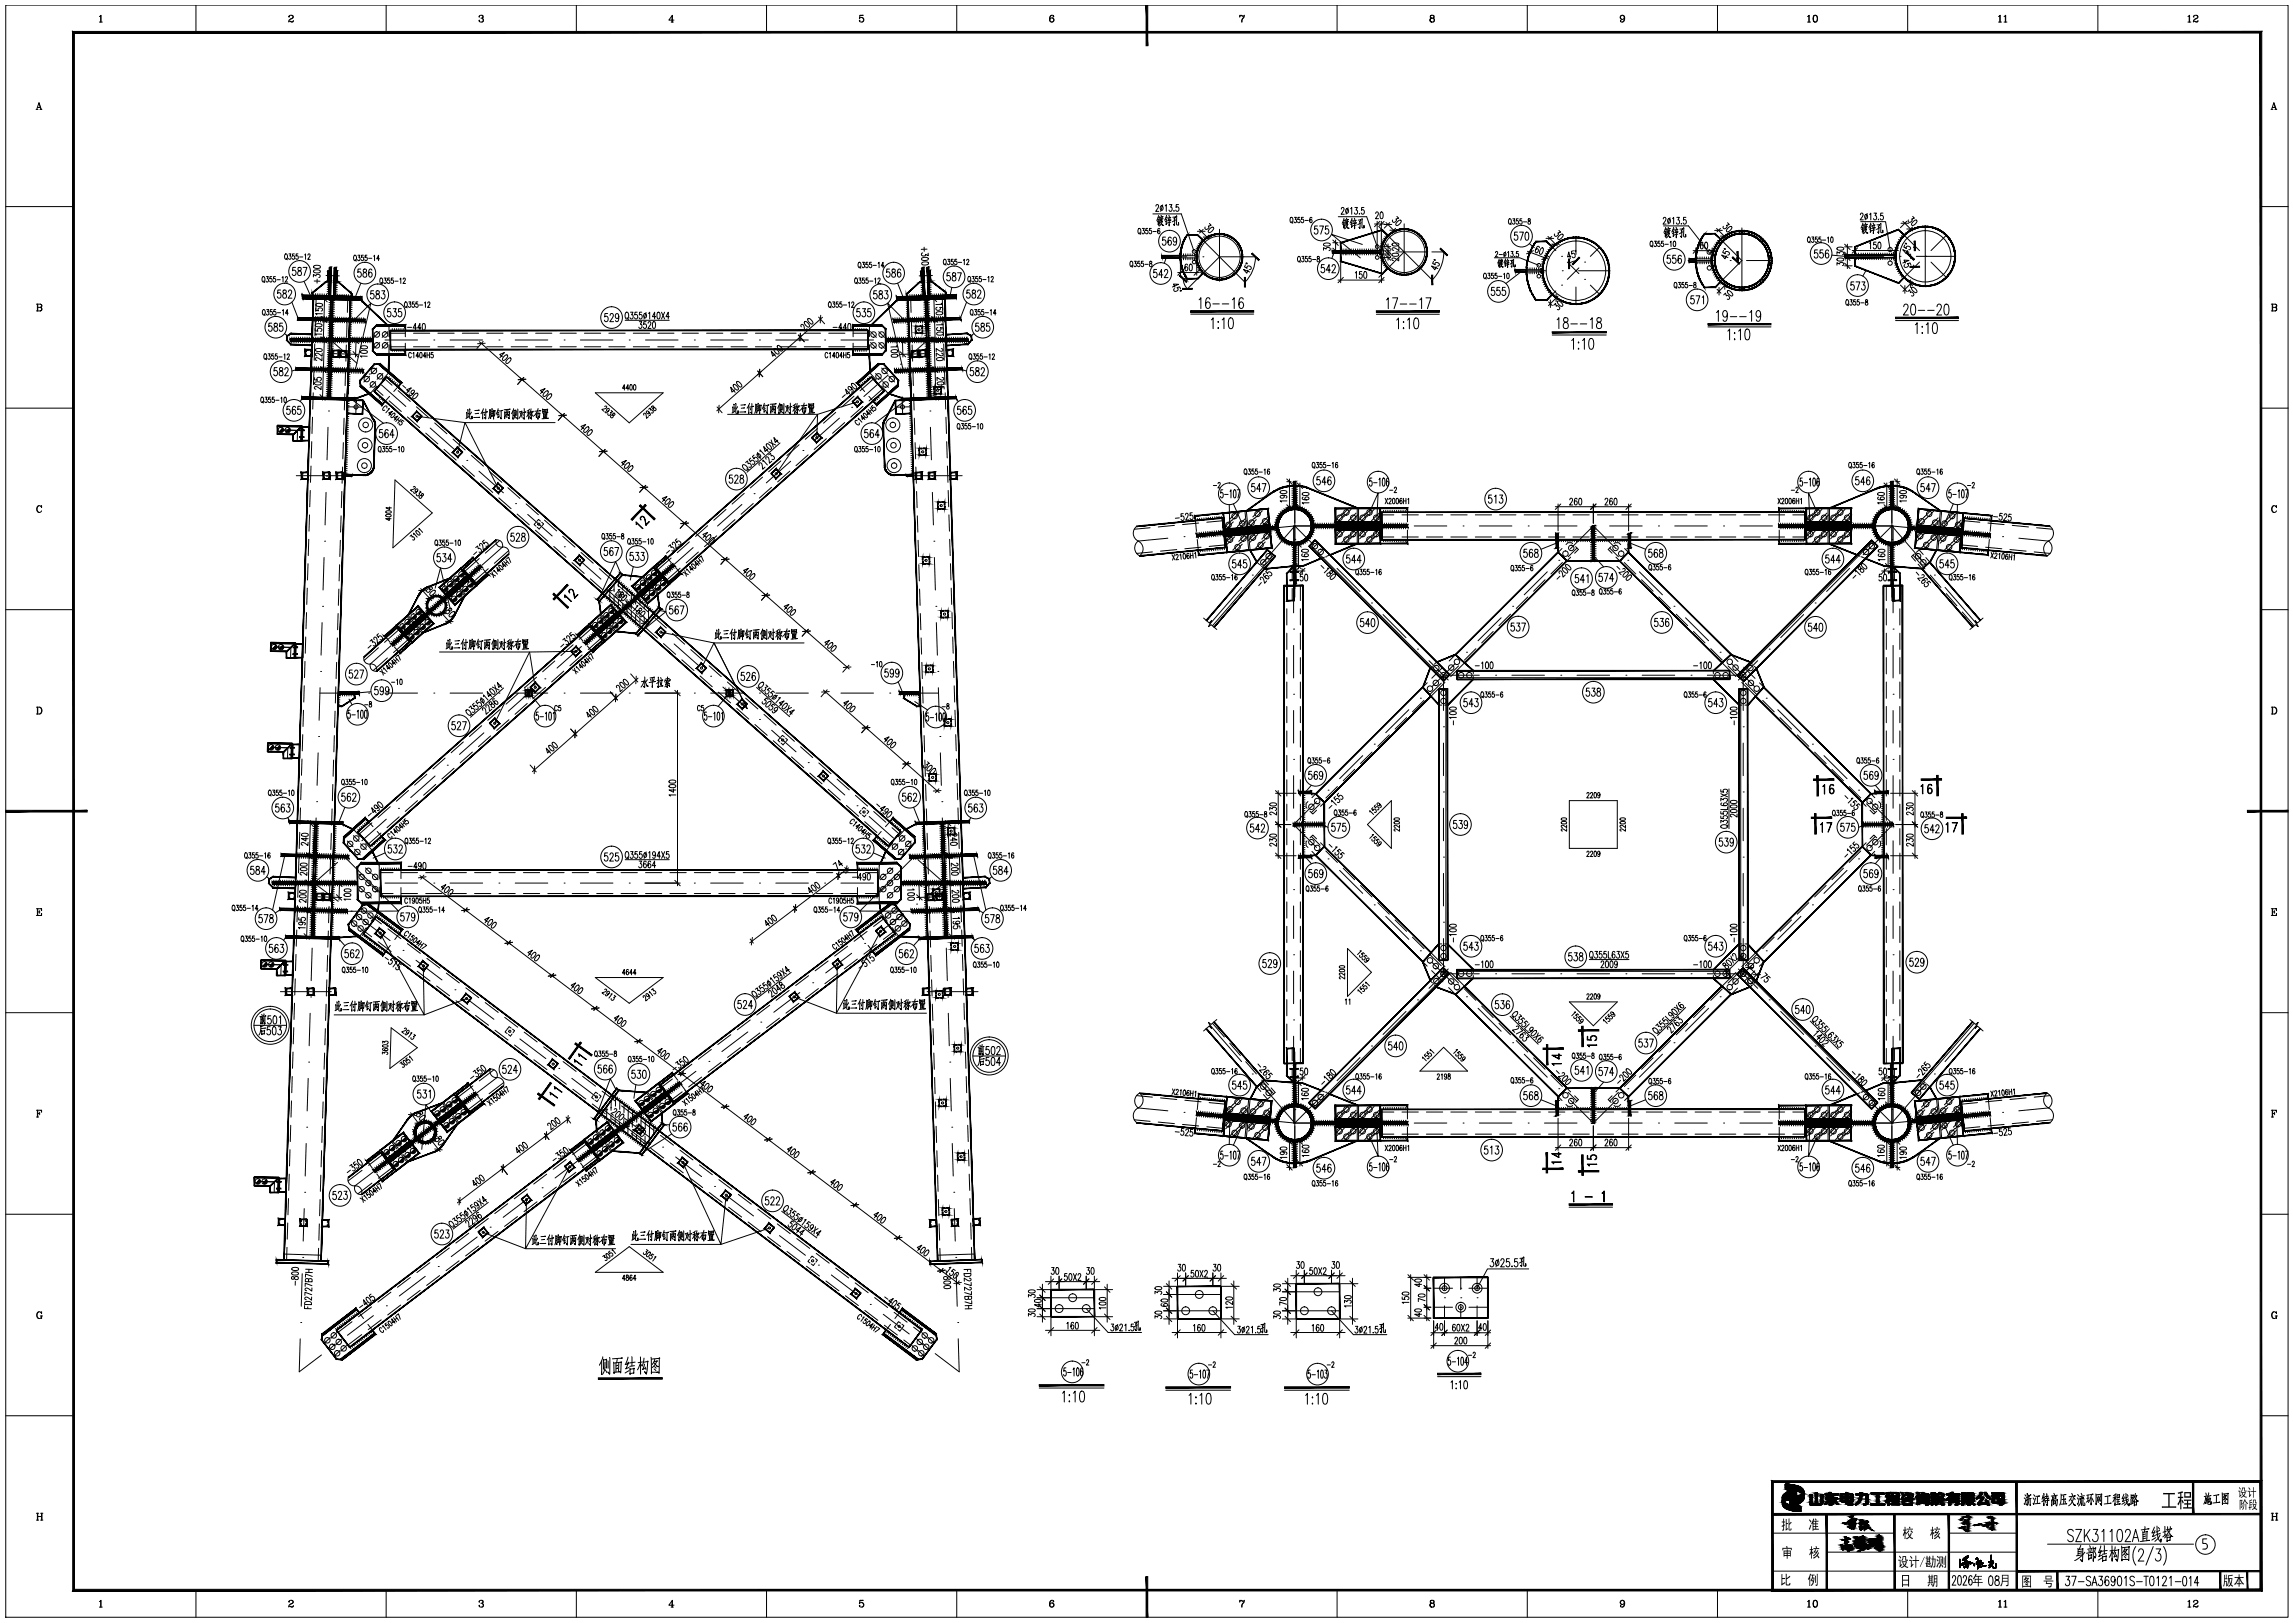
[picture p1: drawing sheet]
<svg xmlns="http://www.w3.org/2000/svg" width="845mm" height="598mm" viewBox="0 0 845 598" stroke-linecap="round" stroke-linejoin="round" font-family="sans-serif">
<!-- layer: 4 -->
<g fill="none" stroke="#000" stroke-width=".37">
<path d="M428.1 94.6h9.1M443 88.2l6.3 6.4-6.3 6.4M443.2 94.6h.1M449.2 94.6h9.2M449.3 84.5v19.1M491 92.8h11.4M508.3 83.7l9.1 9.1-9.3 9.4M508.4 92.8h.1M514.4 92.8h11.4M517.4 82.5v18.7M558.4 99.8h11.2M569.9 89l3.4 3.3"/>
<path d="M575.4 94.4h.1M575.6 99.8h.1M577.5 96.6l4.3 4.2M580.7 99.8h.1M580.7 87.5v6.2M581.6 99.8h11.3M581.8 98.7l-4.3 4.2M583.9 96.6h.1M589.4 91.1l-3.4 3.3M622.3 96h9.2M634.1 88.2l7.7 7.8-7.7 7.7M637.5 96h.1"/>
<path d="M641.8 84v22.9M643.5 96h9.3M679.9 94.4h14.2M700.1 94.4h.1M701.7 86.7l5.6 5.6M706.1 94.4h14.3M707.3 96.6l-5.6 5.6M709.4 94.4h.1M709.4 83.5v21.9M711.5 96.6l5.6 5.6M717.1 86.7l-5.6 5.6M120.1 101.5l4.9 .1"/>
<path d="M122.3 109.3l-.3 12.1M341.4 109.3l.3 12.1M343.6 101.5l-4.9 .1M573.3 107.2l-3.4 3.3M575.4 105.1h.1M580.7 105.7v6.3M583.9 102.9h.1M586 105.1l3.4 3.3M121.6 133.4l-.4 12M121.8 127.4h.1M129.9 125.3h-8l9.7 8.6M135.8 125.3h.1"/>
<path d="M136.1 137.8h.1M141.9 125.3h12M159.9 125.3h.1M165.8 125.3h12M183.9 125.3h.1M189.8 125.3h12M207.9 125.3h.1M213.8 125.3h12M231.9 125.3h.1M237.8 125.3h12.1M255.8 125.3h.1M261.9 125.3h12"/>
<path d="M279.8 125.3h.1M285.9 125.3h12M303.8 125.3h.1M309.9 125.3h12M327.3 138.2l-9 7.9M327.9 125.3h.1M331.8 134.2h.1M333.8 125.3h8l-5.5 4.9M341.9 127.4h.1M342.1 133.4l.4 12M103.7 158.4l6 .2M109.6 158.6l-.1 3.9"/>
<path d="M120.9 157.4l-.4 12M121.1 151.4h.1M127.9 149.9l5.8 .1M131.3 147.4l-.2 5M140.5 141.8l9 8M154 153.7h.1M158.5 157.7l9 8M309.3 154.1l-9 7.9M313.8 150.1h.1M332.4 147.4l.2 5M335.8 149.9l-5.8 .1M342.6 151.4h.1"/>
<path d="M342.8 157.4l.4 12M120.3 175.4h.1M172 169.6h.1M176.5 173.6l9 8M291.3 169.9l-8.9 8M295.8 166h.1M343.4 175.4h.1M477.1 177.5v42.5M697.1 177.5v42.5M119.6 199.4h.1M120.1 181.4l-.3 12M190 185.5h.1"/>
<path d="M194.5 189.5l9 8M259.9 197.8h.1M273.4 185.9l-9 7.9M277.9 181.9h.1M343.6 181.4l.3 12M344.1 199.4h.1M430.3 198.3l-10.9 1M436.3 197.7h.1M454.2 196l-11.9 1.1M460.2 195.4h.1M477.1 198.7h.1M477.1 193.8l7.1 7.1"/>
<path d="M477.1 193.8l-10.9 1M477.1 193.8l-11.8 13.5M485.1 193.8h-8.4v8M491.1 193.8h.1M497.1 193.8h12M500.1 193.8h-23v23.1M515.1 193.8h.1M521.1 193.8h12M539.1 193.8h.1M545.1 193.8h12M563.1 193.8h.1M569.1 193.8h12"/>
<path d="M587.1 193.8h.1M587.1 193.8l8.4 8.4M587.1 193.8l-8.5 8.4M593.1 193.8h12M611.1 193.8h.1M617.1 193.8h12M635.1 193.8h.1M641.1 193.8h12M659.1 193.8h.1M665.1 193.8h12M674.1 193.8h23v23.1M683.1 193.8h.1"/>
<path d="M689.1 193.8h8.4v8M697.1 198.7h.1M697.1 193.8l-7.1 7.1M697.1 193.8l10.9 1M697.1 193.8l11.7 13.5M714 195.4h.1M720 196l11.9 1.1M737.9 197.7h.1M743.9 198.3l10.9 1M119.4 205.4l-.4 12M168.5 216.3l-15.4 13.6M173 212.3h.1"/>
<path d="M185.1 201.6l-7.6 6.7M207.9 201.4h.1M212.4 205.4l9 8M225.9 217.3h.1M237.4 217.7l-14.2 12.5M241.9 213.7h.1M255.4 201.8l-9 7.9M344.3 205.4l.4 12M457.5 216.4l-11.7 13.6M461.4 211.9h.1M476.7 207.8h.1M476.7 213.8v12"/>
<path d="M488.4 205.2h.1M492.7 209.4l8.4 8.5M570.1 210.7l-8.5 8.4M574.4 206.4h.1M599.8 206.4h.1M604.1 210.7l8.5 8.4M681.5 209.4l-8.4 8.5M685.8 205.2h.1M697.5 207.8h.1M697.5 213.8v12M712.8 211.9h.1M716.7 216.4l11.7 13.6"/>
<path d="M101.3 238.4l5.9 .1-.1 3.9M118.7 229.4l-.4 12M118.9 223.4h.1M144.1 237.8l-7.7 6.9M148.6 233.9h.1M214.2 238.2l-8.9 7.9M218.7 234.2h.1M230.4 221.3l9 8M243.9 233.3h.1M248.4 237.2l9 8M344.8 223.4h.1M345 229.4l.4 12"/>
<path d="M476.7 231.8h.1M476.7 237.8v12M505.4 222.2h.1M509.6 226.4l8.5 8.5M522.3 239.2h.1M553.1 227.6l-8.5 8.5M557.4 223.4h.1M616.8 223.4h.1M621.1 227.6l8.5 8.5M651.9 239.2h.1M664.6 226.4l-8.5 8.5M668.8 222.2h.1"/>
<path d="M697.5 231.8h.1M697.5 237.8v12M117.9 255.4h12M117.9 253.4l-.3 12M118.1 247.4h.1M135.8 255.4h.1M141.9 255.4h12M159.9 255.4h.1M165.8 255.4h12M183.9 255.4h.1M189.8 255.4h12M196.3 254.1l-9 7.9"/>
<path d="M200.8 250.1h.1M207.9 255.4h.1M213.8 255.4h12M231.9 255.4h.1M237.8 255.4h12.1M255.8 255.4h.1M261.9 249.2h.1M261.9 255.4h12M266.4 253.1l8.9 8M279.8 255.4h.1M285.9 255.4h12M303.8 255.4h.1"/>
<path d="M309.9 255.4h12M327.9 255.4h.1M333.8 255.4h12M345.6 247.4h.1M345.8 253.4l.3 12M476.7 255.8h.1M523.4 257.2h.1M526.5 243.4l7.1 7.1M536.1 244.5l-8.5 8.5M540.4 240.3h.1M545.1 248.8h-13.2v13M551.1 248.8h.1"/>
<path d="M557.1 248.8h12M575.1 248.8h.1M581.1 248.8h12M599.1 248.8h.1M605.1 248.8h12M623.1 248.8h.1M629.1 248.8h13.2v13M633.8 240.3h.1M638.1 244.5l8.5 8.5M647.7 243.4l-7.2 7.1M650.8 257.2h.1M697.5 255.8h.1"/>
<path d="M100.2 275.3l5.9 .2-.2 3.9M117.2 277.4l-.4 11.9M117.4 271.4h.1M178.3 270l-9 7.9M182.8 266h.1M279.8 265.1h.1M284.3 269l9 8M346.3 271.4h.1M346.5 277.4l.4 11.9M476.7 279.8h.1M476.7 261.8v12M502.1 278.4l-8.5 8.5"/>
<path d="M506.4 274.2h.1M519.1 261.5l-8.5 8.4M531.9 267.8h.1M531.9 273.8v12M642.3 267.8h.1M642.3 273.8v12M655.1 261.5l8.5 8.4M667.8 274.2h.1M672.1 278.4l8.5 8.5M697.5 279.8h.1M697.5 261.8v12M116.7 295.4h.1"/>
<path d="M146.8 297.8h.1M160.3 285.9l-9 8M164.8 281.9h.1M297.8 281h.1M302.3 284.9l9 8M315.8 296.9h.1M347 295.4h.1M476.7 285.8v12M485.1 295.4l-8.4 8.4M489.4 291.1h.1M531.9 291.8h.1M531.9 297.8v12"/>
<path d="M642.3 291.8h.1M642.3 297.8v12M684.8 291.1h.1M689.1 295.4l8.4 8.4M697.5 285.8v12M115.9 319.3h.1M116.5 301.3l-.4 12.1M124.4 317.7l-8.7 7.7M128.9 313.7h.1M142.3 301.8l-9 8M320.3 300.8l9 8M333.8 312.8h.1"/>
<path d="M338.2 316.8l9.8 8.6h-14.2M347.2 301.3l.4 12.1M347.8 319.3h.1M476.7 303.8h.1M476.7 309.8v12M476.7 303.8l8.4 8.4M489.4 316.4h.1M531.9 315.8h.1M642.3 315.8h.1M684.8 316.4h.1M697.5 303.8h.1M697.5 309.8v12"/>
<path d="M697.5 303.8l-8.4 8.4M115.7 325.3l-.3 12M115.7 325.4l8.9 6.7M115.7 325.4h14.2M129.4 335.7h.1M134.2 339.3l9.5 7.2M135.8 325.4h.1M141.9 325.4h12M159.9 325.4h.1M165.8 325.4h12M183.9 325.4h.1M189.8 325.4h12"/>
<path d="M207.9 325.4h.1M213.8 325.4h12M231.9 325.4h.1M237.8 325.4h12.1M255.8 325.4h.1M261.9 325.4h12M279.8 325.4h.1M285.9 325.4h12M303.8 325.4h.1M309.9 325.4h12M327.9 325.4h.1M333 336.7l-9.6 7.3"/>
<path d="M337.7 333.1h.1M342.5 329.5l5.5-4.2 .3 12M476.7 327.8h.1M476.7 333.8v12M493.6 320.7l8.5 8.4M506.4 333.4h.1M510.6 337.6l8.5 8.5M531.9 339.8h.1M531.9 321.8v12M642.3 339.8h.1M642.3 321.8v12M663.6 337.6l-8.5 8.5"/>
<path d="M667.8 333.4h.1M680.6 320.7l-8.5 8.4M697.5 327.8h.1M697.5 333.8v12M97.7 355.3l5.9 .2-.1 3.9M115 349.3l-.3 12M115.2 343.3h.1M148.5 350.2h.1M153.3 353.8l9.6 7.2M313.8 351.2l-9.6 7.3M318.6 347.6h.1M348.5 343.3h.1"/>
<path d="M348.7 349.3l.4 12M476.7 351.8h.1M476.7 357.8v12M523.4 350.3h.1M527.6 354.5l8.5 8.5M531.9 345.8v13h13.2M533.6 357l-7.1 7.1M551.1 358.8h.1M557.1 358.8h12M575.1 358.8h.1M581.1 358.8h12M599.1 358.8h.1"/>
<path d="M605.1 358.8h12M623.1 358.8h.1M640.5 357l7.2 7.1M642.3 345.8v13h-13.2M646.6 354.5l-8.5 8.5M650.8 350.3h.1M697.5 351.8h.1M697.5 357.8v12M114.3 373.3l-.4 12M114.5 367.3h.1M167.6 364.7h.1M172.4 368.3l9.6 7.2"/>
<path d="M186.8 379.2h.1M280.3 376.6h.1M294.7 365.7l-9.6 7.3M299.5 362.1h.1M349.2 367.3h.1M349.4 373.3l.4 12M445.8 377.6l11.7 13.5M476.7 375.8h.1M518.1 372.6l-8.5 8.5M522.3 368.4h.1M540.4 367.2h.1M544.6 371.5l8.5 8.4"/>
<path d="M629.6 371.5l-8.5 8.4M633.8 367.2h.1M651.9 368.4h.1M656.1 372.6l8.5 8.5M697.5 375.8h.1M728.4 377.6l-11.7 13.5M113.6 397.3l-.4 12M113.7 391.3h.1M183.1 397l-8.4 6.5M191.6 382.8l9.5 7.2M205.9 393.6h.1M210.7 397.3l9.6 7.2"/>
<path d="M256.4 394.7l-9.5 7.2M261.2 391.1h.1M275.5 380.2l-9.5 7.2M350 391.3h.1M350.1 397.3l.4 12M461.4 395.7h.1M476.7 399.8h.1M476.7 381.8v12M477.1 390.7v23.1h23M477.1 387.5v42.6M501.1 389.6l-8.4 8.5M505.4 385.4h.1"/>
<path d="M557.4 384.2h.1M561.6 388.4l8.5 8.5M612.6 388.4l-8.5 8.5M616.8 384.2h.1M668.8 385.4h.1M673.1 389.6l8.4 8.5M697.1 392.6v21.2l-7.1-7.1M697.1 390.7v23.1h-23M697.1 387.5v15.3M697.5 399.8h.1M697.5 381.8v12M712.8 395.7h.1"/>
<path d="M113 415.3h.1M165.1 410.7l-16.6 12.7M169.9 407.1h.1M225 408.1h.1M229.8 411.8l9.6 7.2M237.3 409.2l-13.6 10.3M242.1 405.6h.1M350.7 415.3h.1M419.4 408.2l10.9 1.1M436.3 409.8h.1M442.3 410.4l11.9 1.2M460.2 412.1h.1"/>
<path d="M465.3 400.2l11.8 13.6M466.2 412.7l10.9 1.1M476.7 405.8v8h8.4M477.1 408.8h.1M484.2 406.7l-7.1 7.1M488.4 402.4h.1M491.1 413.8h.1M497.1 413.8h12M515.1 413.8h.1M521.1 413.8h12M539.1 413.8h.1M545.1 413.8h12"/>
<path d="M563.1 413.8h.1M569.1 413.8h12M574.4 401.1h.1M578.6 405.3l8.5 8.5M587.1 413.8h.1M593.1 413.8h12M595.5 405.3l-8.4 8.5M599.8 401.1h.1M611.1 413.8h.1M617.1 413.8h12M635.1 413.8h.1M641.1 413.8h12"/>
<path d="M659.1 413.8h.1M665.1 413.8h12M683.1 413.8h.1M685.8 402.4h.1M697.1 408.8h.1M697.1 413.8v16.3M697.5 405.8v8h-8.4M708 412.7l-10.9 1.1M708.8 400.2l-11.7 13.6M714 412.1h.1M731.9 410.4l-11.9 1.2M737.9 409.8h.1"/>
<path d="M754.8 408.2l-10.9 1.1M95.2 435.3l6 .1-.2 4M112.3 439.3h.1M112.8 421.3l-.3 12M139 430.7l-8.2 6.2M143.7 427h.1M199.7 437.6h.1M214.1 426.8l-9.6 7.2M218.9 423.1h.1M244.2 422.6h.1M248.9 426.3l9.6 7.2M263.3 437.1h.1"/>
<path d="M350.9 421.3l.3 12M351.4 439.3h.1M112.1 445.3l-.4 12M175.8 455.7l-9.5 7.3M180.6 452.1h.1M195 441.2l-9.6 7.3M268.1 440.8l9.5 7.2M282.4 451.6h.1M287.2 455.2l9.6 7.3M351.6 445.3l.4 12M111.4 469.3l-.4 12M111.5 463.3h.1"/>
<path d="M156.7 470.2l-9.6 7.3M161.5 466.6h.1M301.6 466.1h.1M306.3 469.7l9.6 7.3M352.2 463.3h.1M352.3 469.3l.4 12M387.2 478.1h16M433.9 476.9h16M477.6 475.9h16M110.6 493.2l-.3 12.2 8.1-6.2M110.8 487.3h.1M123.2 495.6h.1"/>
<path d="M137.6 484.7l-9.6 7.3M142.4 481.1h.1M320.7 480.6h.1M325.5 484.2l9.5 7.3M339.8 495.1h.1M352.9 487.3h.1M353.1 493.2l.3 12.2-8.8-6.7M387.2 482.1h16M433.9 482.9h16M477.6 482.9h16"/>
</g>
<!-- layer: 0 -->
<g fill="#000" stroke="#000" stroke-width=".37">
<path d="M658 546.8h.5zM659.4 555.3h4.1zM659.4 555.1h.4zM659.7 555.2h3.8zM660.3 548.9h1.7zM661.9 551.9h2.8zM661.6 548.6h.4zM662.2 551h2.5zM661.9 554.7h.5zM662.9 556.9h.2zM662.9 556.9h.3zM663.5 549.9h1l-.2 .3z"/>
<path d="M670.6 554h1zM672.5 554.1h.4zM674.7 551.9h.8zM677 554.2h.4zM678.5 553.3h4.3zM680.1 550.3h.7zM680.6 554.3h2.2zM681.1 554.4h1.7zM681.8 550.7h1zM682 551.6h.8zM683.9 550.8h4.5zM683.9 550.4h3.7z"/>
<path d="M683.7 554.4h.3zM689.4 554.5h5.1zM689.7 550.5h4.5zM695 551.5h1.7zM695.1 549.9h.5zM695.5 551.1h.7zM695.5 554.5h.7zM695.9 549.9h.8zM696.2 549.9h.5zM697.6 551.5h2.1zM697.7 551.5h2zM701.6 552.4h.3z"/>
<path d="M701.7 551h.4zM702.2 550.2h.7zM704.4 551.1h.6zM706 551.7h1.1zM706.4 554.3l.2 .1zM706.4 554.3h.4zM707.1 553.6h.7zM707.2 553.5h.6zM707.5 551.2h.3zM708.3 553.8h1.5zM713.2 554.4h.2zM715.6 554.4h.2z"/>
<path d="M717.2 552.7h.2zM720.7 554.2h1zM720.9 554.1h.8zM722.5 559.8h.2zM722.7 559.7h.2zM722.8 559.5h.3zM726.5 550.5h.8zM727.2 554.4l.4 .1zM728.3 552.1l.2 .1zM728.3 552.1h.4zM729 554.4h.5zM729.5 552.9h.8z"/>
<path d="M729.8 553.8h2.9zM732.9 552.1l.4 .1zM733.8 559h.2zM734.8 553.8h2.1zM737.6 553.9h.8zM678.4 569.2h.2zM679.1 567.5h.3zM679 570.9h.2zM679.3 567.3h.9zM679.1 567.5h.2zM679.2 569.8h.2zM679.6 569.5h1.2z"/>
<path d="M679.8 567.1h.8zM679.9 566.4h.4zM680 566.5h.4zM680.1 566.5h.2zM680.2 567.9h.6zM680.2 567.8h.6zM680.4 566.9h1.2zM680.3 570.5h.2zM680.7 569.7h.3zM680.7 566.9h.8zM680.8 571.2h.2zM681 566.8h.3z"/>
<path d="M681 571.4h.4zM681.1 566.8h.2zM681.1 571.5h.2zM681.3 571.2h.4zM681.7 570.9h.2zM683.6 569.6h.4zM683.6 569.6h.2zM683.6 568.8h.2zM683.7 568.7h.2zM683.7 568.6h.2zM683.7 568.4h.2zM683.8 568h.2z"/>
<path d="M683.9 567.9h.1zM683.9 567.9h.2zM683.9 567.8h.2zM683.9 567.5h.2zM684 567.4h.1zM684 567h.2zM684 567.1h.2zM684 566.9h.2zM684.4 570.4h.2zM684.7 566.8h.7zM684.5 567.8h.2zM684.8 571.5h.5z"/>
<path d="M684.6 570h.2zM684.7 570h.1zM684.9 567.9h.3zM684.9 567.5h.2zM684.7 569.7h.2zM684.8 567.6h.2zM684.8 569.6h.2zM685.1 567.2h.2zM685 569.6h.2zM685 567.3h.2zM685 567.4h.2zM685.1 568.9h.1z"/>
<path d="M685.1 567.3h.2zM685.1 568.9h.2zM685.3 570.3h.2zM685.7 570.9h.4zM685.8 566.2h.4zM685.9 566.1h.8zM685.8 566.3h.2zM686 566.1h.7zM685.8 570.6h.2zM685.9 568.5h.2zM686 568.4h.2zM686.3 569.1h.2z"/>
<path d="M686.4 566h.2zM686.5 566.1h.2zM686.6 569.2h.4zM686.4 568.4h.2zM686.4 568.5h.2zM686.5 568.2h.2zM686.5 567.9h.2zM686.7 570.7h.3zM686.5 567.7h.2zM686.6 567.3h.2zM686.6 566.6h.2zM686.6 567h.2z"/>
<path d="M686.9 568.9h.8zM686.7 569h.2zM686.7 569.7h.2zM686.8 568.7h.2zM686.8 569.5h.2zM686.8 569.4h.2zM686.9 569.3h.1zM687.3 569.9h.2zM687.4 569.7h.2zM687.4 569.6h.2zM687.5 569.6h.1zM687.5 569.5h.2z"/>
<path d="M687.5 569.4h.2zM687.6 569.3h.1zM722.2 562.9h.5zM722.3 563.1h.2zM723.7 562.6h.3zM723.8 560.8h.2zM723.8 562.4h.2zM723.9 560.8h.2zM723.9 560.6h.2zM724.3 560.8h.8zM724.7 560.7h.2zM724.8 560.4h.2z"/>
<path d="M724.9 563.6h.2zM725 560.2h.2zM725 560.1h.3zM727.5 562.1h.3zM729.3 561.6h.9zM729.8 561.5h.3zM730.9 562.3h.2zM731.6 561.9h.2zM732.2 562.1h.2zM733.6 561.3h1.2zM734 563.7h.2zM734.6 561.2h1.2z"/>
<path d="M734.7 561.2h1.1zM735.6 561.4h.2z"/>
<path d="M422.3 1.9l.6 14.9v-14.9zM422.3 1.9l.6 14.9h-.6z"/>
<path d="M121 99.6v.2l.5-.2zM121 99.8l.5-.2v.3z"/>
<path d="M120.9 99.7l.1 3.6 .1-3.6zM120.9 99.7l.1 3.6h-.3z"/>
<path d="M121.5 98.4v.3l.5-.3zM121.5 98.7l.5-.3v.3z"/>
<path d="M121.4 98.5l-.1 10.5 .3-10.5zM121.4 98.5l-.1 10.5h-.2z"/>
<path d="M121.9 98.6l-.1 10.5 .3-10.5zM121.9 98.6l-.1 10.5h-.2z"/>
<path d="M123.3 98.5v.2l.5-.2zM123.3 98.7l.5-.2v.2z"/>
<path d="M123.2 98.6l-.1 10.5 .3-10.5zM123.2 98.6l-.1 10.5h-.2z"/>
<path d="M123.8 99.7v.2l.5-.2zM123.8 99.9l.5-.2v.2z"/>
<path d="M123.7 98.6l-.1 10.5 .3-10.5zM123.7 98.6l-.1 10.5h-.2z"/>
<path d="M124.1 99.8l.2 3.6 .1-3.6zM124.1 99.8l.2 3.6h-.3z"/>
<path d="M339.3 99.8l.4 3.6-.1-3.6zM339.3 99.8l.4 3.6h-.3z"/>
<path d="M339.4 99.9h.5v-.2zM339.4 99.7h.5l-.5 .2z"/>
<path d="M339.8 98.6l.5 10.5-.3-10.5zM339.8 98.6l.5 10.5h-.2z"/>
<path d="M339.9 98.7h.5v-.2zM339.9 98.5h.5l-.5 .2z"/>
<path d="M340.3 98.6l.5 10.5-.3-10.5zM340.3 98.6l.5 10.5h-.2z"/>
<path d="M341.6 98.6l.5 10.5-.3-10.5zM341.6 98.6l.5 10.5h-.2z"/>
<path d="M341.7 98.7h.5v-.3zM341.7 98.4h.5l-.5 .3z"/>
<path d="M342.1 98.5l.5 10.5-.3-10.5zM342.1 98.5l.5 10.5h-.2z"/>
<path d="M342.2 99.9l.5-.1v-.2zM342.2 99.6h.5l-.5 .3z"/>
<path d="M342.6 99.7l.4 3.6-.2-3.6zM342.6 99.7l.4 3.6h-.3z"/>
<path d="M428 94.2v.8h.2zM428 94.2h.2v.8z"/>
<path d="M428.1 94.3h6.9v-.2zM428.1 94.1h6.9l-6.9 .2z"/>
<path d="M428.1 95.1h6.9v-.2zM428.1 94.9h6.9l-6.9 .2z"/>
<path d="M437.3 86.5l.2 .1-.7 .8zM437.5 86.6l-.7 .8 .2 .1zM436.8 87.4l.2 .1-.8 .8zM437 87.5l-.8 .8 .3 .2zM436.2 88.3l.3 .2-.7 .8zM436.5 88.5l-.7 .8 .3 .1zM435.8 89.3l.3 .1-.6 1zM436.1 89.4l-.6 1h.2zM435.5 90.4h.2l-.5 1zM435.7 90.4l-.5 1 .2 .1zM435.2 91.4l.2 .1-.4 1zM435.4 91.5l-.4 1h.2zM435 92.5h.2l-.3 1zM435.2 92.5l-.3 1 .2 .1zM434.9 93.5l.2 .1-.3 1zM435.1 93.6l-.3 1h.3zM434.8 94.6h.3l-.2 1.1zM435.1 94.6l-.2 1.1h.2zM434.9 95.7h.2l-.1 1.1zM435.1 95.7l-.1 1.1 .2-.1zM435 96.8l.2-.1v1.1zM435.2 96.7v1.1h.2zM435.2 97.8h.2l.1 1.1zM435.4 97.8l.1 1.1 .2-.1zM435.5 98.9l.2-.1 .1 1.1zM435.7 98.8l.1 1.1 .3-.1zM435.8 99.9l.3-.1 .1 1.1zM436.1 99.8l.1 1.1 .3-.1zM436.2 100.9l.3-.1 .3 1zM436.5 100.8l.3 1 .2-.1zM436.8 101.8l.2-.1 .3 1zM437 101.7l.3 1 .2-.1z"/>
<path d="M437.4 86.7h3.9v-.3zM437.4 86.4h3.9l-3.9 .3z"/>
<path d="M441.2 86.6l2.1 2.2 .2-.2zM441.2 86.6l.2-.1 2.1 2.1z"/>
<path d="M457.9 94.6l-.1 .8h-.2zM457.6 94.6v.8l.3-.8zM457.8 93.8l.1 .8h-.3zM457.6 93.8v.8l.2-.8zM457.7 92.9l.1 .9h-.2zM457.5 93l.1 .8 .1-.9zM457.5 92.1l.2 .8-.2 .1zM457.3 92.2l.2 .8v-.9zM457.2 91.4l.3 .7-.2 .1zM457 91.4l.3 .8-.1-.8zM456.9 90.6l.3 .8h-.2zM456.6 90.7l.4 .7-.1-.8zM456.4 89.9l.5 .7-.3 .1zM456.2 90l.4 .7-.2-.8zM456 89.2l.4 .7-.2 .1zM455.8 89.4l.4 .6-.2-.8zM455.4 88.6l.6 .6-.2 .2zM455.4 88.6l-.2 .2 .6 .6zM454.8 88l.6 .6-.2 .2zM454.8 88l-.2 .2 .6 .6zM454.1 87.5l.7 .5-.2 .2zM454.1 87.5l-.1 .2 .6 .5zM453.4 87.1l.7 .4-.1 .2zM453.4 87.1l-.1 .2 .7 .4zM452.6 86.7l.8 .4-.1 .2zM452.6 86.7l-.1 .3 .8 .3zM451.8 86.5l.8 .2-.1 .3zM451.8 86.5v.2l.7 .3zM451 86.3l.8 .2v.2zM451 86.3v.2l.8 .2zM450.2 86.1l.8 .2v.2zM450.2 86.1v.3l.8 .1zM449.3 86.1h.9v.3zM449.3 86.1v.2l.9 .1zM448.5 86.1h.8v.2zM448.5 86.1v.3l.8-.1zM447.7 86.3l.8-.2v.3zM447.7 86.3v.2l.8-.1zM446.9 86.5l.8-.2v.2zM446.9 86.5l.1 .2 .7-.2zM446.1 86.7l.8-.2 .1 .2zM446.1 86.7l.1 .3 .8-.3zM445.3 87.1l.8-.4 .1 .3zM445.3 87.1l.2 .2 .7-.3zM444.6 87.5l.7-.4 .2 .2zM444.6 87.5l.2 .2 .7-.4zM443.9 88l.7-.5 .2 .2zM443.9 88l.2 .2 .7-.5zM443.3 88.6l.6-.6 .2 .2zM443.3 88.6l.2 .2 .6-.6zM443.3 88.6l.2 .2-.7 .4zM442.8 89.2l.2 .2 .5-.6zM442.8 89.2l.2 .2-.7 .5zM442.3 89.9l.2 .1 .5-.6zM442.3 89.9l.2 .1-.7 .6zM441.8 90.6l.3 .1 .4-.7zM441.8 90.6l.3 .1-.6 .7zM442.1 90.7l-.6 .7h.2zM441.5 91.4h.2l-.5 .7zM441.7 91.4l-.5 .7 .2 .1zM441.2 92.1l.2 .1-.4 .7zM441.4 92.2l-.4 .7 .2 .1zM441 92.9l.2 .1-.3 .8zM441.2 93l-.3 .8h.2zM440.9 93.8h.2l-.3 .8zM441.1 93.8l-.3 .8h.3zM440.8 94.6h.3l-.2 .8zM441.1 94.6l-.2 .8h.2zM440.9 95.4h.2l-.1 .9zM441.1 95.4l-.1 .9 .2-.1zM441 96.3l.2-.1v.9zM441.2 96.2v.9l.2-.1zM441.2 97.1l.2-.1 .1 .9zM441.4 97l.1 .9 .2-.1zM441.5 97.9l.2-.1 .1 .8zM441.7 97.8l.1 .8 .3-.1zM441.8 98.6l.3-.1 .2 .9zM442.1 98.5l.2 .9 .2-.2zM442.3 99.4l.2-.2 .3 .8zM442.5 99.2l.3 .8 .2-.1zM442.8 100l.2-.1 .3 .7zM443 99.9l.3 .7 .2-.1zM443.5 100.5l.4 .7-.6-.6zM443.5 100.5l.4 .7 .2-.2zM444.1 101l.5 .7-.7-.5zM444.1 101l.5 .7 .2-.2zM444.8 101.5l.5 .6-.7-.4zM444.8 101.5l.5 .6 .2-.2zM445.5 101.9l.6 .6-.8-.4zM445.5 101.9l.6 .6 .1-.2zM446.2 102.3l.7 .5-.8-.3zM446.2 102.3l.7 .5 .1-.3zM447 102.5l.7 .5-.8-.2zM447 102.5l.7 .5v-.3zM447.7 102.7l.8 .4-.8-.1zM447.7 102.7l.8 .4v-.3zM448.5 102.8l.8 .3h-.8zM448.5 102.8l.8 .3v-.2zM449.3 102.9l.9 .2h-.9zM449.3 102.9l.9 .2v-.3zM450.2 102.8l.8 .2-.8 .1zM450.2 102.8l.8 .2v-.3zM451 102.7l.8 .1-.8 .2zM451 102.7l.8 .1v-.3zM451.8 102.5h.8l-.8 .3zM451.8 102.5h.8l-.1-.2zM452.5 102.3l.9-.2-.8 .4zM452.5 102.3l.9-.2-.1-.2zM453.3 101.9l.8-.2-.7 .4zM453.3 101.9l.8-.2-.1-.2zM454 101.5l.8-.3-.7 .5zM454 101.5l.8-.3-.2-.2zM454.6 101l.8-.4-.6 .6zM454.6 101l.8-.4-.2-.1zM455.2 100.5l.8-.5-.6 .6zM455.8 99.9l-.6 .6 .8-.5zM455.8 99.9l.6-.5-.4 .6zM456.2 99.2l-.4 .7 .6-.5zM456.2 99.2l.7-.6-.5 .8zM456.6 98.5l-.4 .7 .7-.6zM457.2 97.9l-.3 .7-.3-.1zM457 97.8l-.4 .7 .6-.6zM457.5 97.1l-.3 .8-.2-.1zM457.3 97l-.3 .8 .5-.7zM457.7 96.3l-.2 .8-.2-.1zM457.5 96.2l-.2 .8 .4-.7zM457.8 95.4l-.1 .9-.2-.1zM457.6 95.4l-.1 .8 .3-.8z"/>
<path d="M461.2 93.5l2.5 2.5 .3-.3zM461.2 93.5l.3-.3 2.5 2.5z"/>
<path d="M490.9 92.4v.8h.2zM490.9 92.4h.2v.8z"/>
<path d="M493.9 89.3v3.1h.2zM493.9 89.3l.2 .2v2.9zM493.9 89.3l.2 .2 15.3-4.9zM494.1 89.5l15.3-4.9-.1 .3zM509.4 84.6l-.1 .3 2.3 1.9zM509.3 84.9l2.3 1.9-.2 .2z"/>
<path d="M493.9 93.2l.2 2.9v-2.9zM493.9 93.2l.2 2.9-.2 .2zM493.9 96.3l15.4 4.5-15.2-4.7zM493.9 96.3l15.4 4.5 .1 .2zM509.3 100.8l.1 .2 2-2.3zM511.4 98.7l.2 .1-2.2 2.2z"/>
<path d="M491 92.5h18v-.2zM491 92.3h18l-18 .2z"/>
<path d="M491 93.3h18v-.2zM491 93.1h18l-18 .2z"/>
<path d="M509.2 84.9l2.2 2.1 .2-.2zM509.4 84.7l2.2 2.1-2.4-1.9z"/>
<path d="M525.9 92.8v.9l-.3-.1zM525.7 92.8l-.1 .8 .3-.8zM525.9 92v.8h-.2zM525.6 92l.1 .8 .2-.8zM525.8 91.2l.1 .8h-.3zM525.5 91.2l.1 .8 .2-.8zM525.6 90.3l.2 .9h-.3zM525.3 90.4l.2 .8 .1-.9zM525.3 89.6l.3 .7-.3 .1zM525 89.7l.3 .7v-.8zM524.9 88.8l.4 .8-.3 .1zM524.7 88.9l.3 .8-.1-.9zM524.5 88.1l.4 .7-.2 .1zM524.3 88.2l.4 .7-.2-.8zM524 87.4l.5 .7-.2 .1zM523.8 87.6l.5 .6-.3-.8zM523.4 86.8l.6 .6-.2 .2zM523.4 86.8l-.1 .2 .5 .6zM522.8 86.2l.6 .6-.1 .2zM522.8 86.2l-.2 .2 .7 .6zM522.1 85.7l.7 .5-.2 .2zM522.1 85.7l-.1 .2 .6 .5zM521.4 85.3l.7 .4-.1 .2zM521.4 85.3l-.1 .2 .7 .4zM520.7 84.9l.7 .4-.1 .2zM520.7 84.9l-.1 .3 .7 .3zM519.9 84.7l.8 .2-.1 .3zM519.9 84.7l-.1 .2 .8 .3zM519.1 84.5l.8 .2-.1 .2zM519.1 84.5l-.1 .2 .8 .2zM518.2 84.3l.9 .2-.1 .2zM518.2 84.3v.3l.8 .1zM517.4 84.3h.8v.3zM517.4 84.3v.2l.8 .1zM516.6 84.3h.8v.2zM516.6 84.3v.3l.8-.1zM515.7 84.5l.9-.2v.3zM515.7 84.5l.1 .2 .8-.1zM514.9 84.7l.8-.2 .1 .2zM514.9 84.7l.1 .2 .8-.2zM514.1 84.9l.8-.2 .1 .2zM514.1 84.9l.1 .3 .8-.3zM513.4 85.3l.7-.4 .1 .3zM513.4 85.3l.1 .2 .7-.3zM512.7 85.7l.7-.4 .1 .2zM512.7 85.7l.1 .2 .7-.4zM512 86.2l.7-.5 .1 .2zM512 86.2l.1 .2 .7-.5zM511.4 86.8l.6-.6 .1 .2zM511.4 86.8l.2 .2 .5-.6zM511.4 86.8l.2 .2-.8 .4zM510.8 87.4l.2 .2 .6-.6zM510.8 87.4l.2 .2-.7 .5zM510.3 88.1l.2 .1 .5-.6zM510.3 88.1l.2 .1-.6 .6zM509.9 88.8l.2 .1 .4-.7zM509.9 88.8l.2 .1-.6 .7zM510.1 88.9l-.6 .7 .3 .1zM509.5 89.6l.3 .1-.6 .6zM509.8 89.7l-.6 .6 .3 .1zM509.2 90.3l.3 .1-.5 .8zM509.5 90.4l-.5 .8h.3zM509 91.2h.3l-.4 .8zM509.3 91.2l-.4 .8h.3zM508.9 92h.3l-.3 .8zM509.2 92l-.3 .8h.2zM508.9 92.8h.2l-.2 .9zM509.1 92.8l-.2 .9 .3-.1zM508.9 93.7l.3-.1-.2 .9zM509.2 93.6l-.2 .9 .3-.1zM509 94.5l.3-.1-.1 .9zM509.3 94.4l-.1 .9 .3-.1zM509.2 95.3l.3-.1v.9zM509.5 95.2v.9l.3-.1zM509.5 96.1l.3-.1 .1 .8zM509.8 96l.1 .8 .2-.1zM509.9 96.8l.2-.1 .2 .9zM510.1 96.7l.2 .9 .2-.2zM510.3 97.6l.2-.2 .3 .8zM510.5 97.4l.3 .8 .2-.1zM510.8 98.2l.2-.1 .4 .7zM511 98.1l.4 .7 .2-.1zM511.4 98.8l.2-.1 .4 .7zM511.6 98.7l.4 .7 .1-.2zM512.1 99.2l.6 .7-.7-.5zM512.1 99.2l.6 .7 .1-.2zM512.8 99.7l.6 .7-.7-.5zM512.8 99.7l.6 .7 .1-.3zM513.5 100.1l.6 .6-.7-.3zM513.5 100.1l.6 .6 .1-.2zM514.2 100.5l.7 .5-.8-.3zM514.2 100.5l.7 .5 .1-.3zM515 100.7l.7 .5-.8-.2zM515 100.7l.7 .5 .1-.3zM515.8 100.9l.8 .4-.9-.1zM515.8 100.9l.8 .4v-.3zM516.6 101l.8 .3h-.8zM516.6 101l.8 .3v-.2zM517.4 101.1l.8 .2h-.8zM517.4 101.1l.8 .2v-.3zM518.2 101l.9 .2-.9 .1zM518.2 101l.9 .2-.1-.3zM519 100.9l.9 .1-.8 .2zM519 100.9l.9 .1-.1-.3zM519.8 100.7h.9l-.8 .3zM519.8 100.7h.9l-.1-.2zM520.6 100.5l.8-.1-.7 .3zM520.6 100.5l.8-.1-.1-.3zM521.3 100.1l.8-.2-.7 .5zM521.3 100.1l.8-.2-.1-.2zM522 99.7l.8-.3-.7 .5zM522 99.7l.8-.3-.2-.2zM522.6 99.2l.8-.4-.6 .6zM522.6 99.2l.8-.4-.1-.1zM523.3 98.7l.7-.5-.6 .6zM523.8 98.1l-.5 .6 .7-.5zM523.8 98.1l.7-.5-.5 .6zM524.3 97.4l-.5 .7 .7-.5zM524.3 97.4l.6-.6-.4 .8zM524.7 96.7l-.4 .7 .6-.6zM525.3 96.1l-.4 .7-.2-.1zM525 96l-.3 .7 .6-.6zM525.6 95.3l-.3 .8-.3-.1zM525.3 95.2l-.3 .8 .6-.7zM525.8 94.5l-.2 .8-.3-.1zM525.5 94.4l-.2 .8 .5-.7zM525.9 93.7l-.1 .8-.3-.1zM525.6 93.6l-.1 .8 .4-.7z"/>
<path d="M530.6 91.7l2.5 2.5 .3-.3zM530.9 91.4l2.5 2.5-2.8-2.2z"/>
<path d="M558.4 99.5h4v-.2zM558.4 99.3h4l-4 .2z"/>
<path d="M565.9 88.9l.2 .1-1 1zM565.1 90l.3 .1 .7-1.1zM565.1 90l.3 .1-.9 1zM565.4 90.1l-.9 1 .2 .1zM564.5 91.1l.2 .1-.8 1zM564.7 91.2l-.8 1 .3 .2zM563.9 92.2l.3 .2-.8 1zM564.2 92.4l-.8 1 .3 .1zM563.4 93.4l.3 .1-.7 1.2zM563.7 93.5l-.7 1.2h.3zM563 94.7h.3l-.6 1.2zM563.3 94.7l-.6 1.2 .3 .1zM562.7 95.9l.3 .1-.5 1.2zM563 96l-.5 1.2h.3zM562.5 97.2h.3l-.4 1.3zM562.8 97.2l-.4 1.3h.2zM562.4 98.5h.2l-.3 1.3zM562.6 98.5l-.3 1.3h.3zM562.3 99.8h.3l-.2 1.2zM562.6 99.8l-.2 1.2h.2zM562.4 101h.2l-.1 1.3zM562.6 101l-.1 1.3h.3zM562.5 102.3h.3l-.1 1.3zM562.8 102.3l-.1 1.3 .3-.1zM562.7 103.6l.3-.1v1.3zM563 103.5v1.3h.3zM563 104.8h.3l.1 1.3zM563.3 104.8l.1 1.3 .3-.1zM563.4 106.1l.3-.1 .2 1.3zM563.7 106l.2 1.3 .3-.1zM563.9 107.3l.3-.1 .3 1.2zM564.2 107.2l.3 1.2 .2-.1zM564.5 108.4l.2-.1 .4 1.2zM564.7 108.3l.4 1.2 .3-.1zM565.1 109.5l.3-.1 .5 1.2zM565.4 109.4l.5 1.2 .2-.1z"/>
<path d="M569.9 89.1l2 2.1 .2-.2zM570 88.8l2.1 2.2-2.2-1.9zM566 89.1h3.9l.1-.3zM566 88.8h4l-4 .3z"/>
<path d="M578 95.4l.3 3.6v-3.6zM578 95.4l.3 3.6h-.3z"/>
<path d="M579.3 97.3l.3 .2 2.2-2.7zM581.8 94.8l.3 .2-2.5 2.5z"/>
<path d="M622.4 96.7h2.5v-.3zM622.4 96.4h2.5l-2.5 .3z"/>
<path d="M622.4 95.5h2.5v-.2zM622.4 95.3h2.5l-2.5 .2z"/>
<path d="M627.9 86.1l.2 .1-.8 .8zM628.1 86.2l-.8 .8 .2 .2zM627.3 87l.2 .2-.8 .9zM627.5 87.2l-.8 .9 .2 .1zM626.7 88.1l.2 .1-.7 .9zM626.9 88.2l-.7 .9 .2 .1zM626.2 89.1l.2 .1-.6 1zM626.4 89.2l-.6 1 .2 .1zM625.8 90.2l.2 .1-.6 1zM626 90.3l-.6 1 .2 .1zM625.4 91.3l.2 .1-.5 1.1zM625.6 91.4l-.5 1.1h.2zM625.1 92.5h.2l-.4 1.1zM625.3 92.5l-.4 1.1 .3 .1zM624.9 93.6l.3 .1-.4 1.1zM625.2 93.7l-.4 1.1h.2zM624.8 94.8h.2l-.3 1.2zM625 94.8l-.3 1.2h.3zM624.7 96h.3l-.2 1.2zM625 96l-.2 1.2h.2zM624.8 97.2h.2l-.1 1.1zM625 97.2l-.1 1.1h.3zM624.9 98.3h.3l-.1 1.2zM625.2 98.3l-.1 1.2h.2zM625.1 99.5h.2l.1 1.1zM625.3 99.5l.1 1.1h.2zM625.4 100.6h.2l.2 1.2zM625.6 100.6l.2 1.2 .2-.1zM625.8 101.8l.2-.1 .2 1.2zM626 101.7l.2 1.2 .2-.1zM626.2 102.9l.2-.1 .3 1.1zM626.4 102.8l.3 1.1 .2-.1zM626.7 103.9l.2-.1 .4 1.2zM626.9 103.8l.4 1.2 .2-.2zM627.3 105l.2-.2 .4 1.1zM627.5 104.8l.4 1.1 .2-.1z"/>
<path d="M628 86.3h4v-.3zM628 86h4l-4 .3z"/>
<path d="M631.9 86.2l2.1 2.1 .2-.1zM631.9 86.2l.1-.2 2.2 2.2z"/>
<path d="M638.5 94.6l-.2 .3 2.8 2.2zM638.3 94.9l2.8 2.2-.3 .3z"/>
<path d="M640.1 92.7v3.5h.4zM640.1 92.7h.4v3.5z"/>
<path d="M679.7 93.9v1.1h.3zM679.7 93.9h.3v1.1z"/>
<path d="M683.3 91v2.9h.3zM683.3 91h.3v2.9z"/>
<path d="M683.4 90.8l.1 .3 16-6.6zM683.5 91.1l16-6.6 .1 .2z"/>
<path d="M683.5 97.8l-.1 .3 16.2 6.1zM683.4 98.1l16.2 6.1-.1 .2z"/>
<path d="M683.3 95l.3 2.9v-2.9zM683.3 95l.3 2.9h-.3z"/>
<path d="M698.4 93.5h.2l-.3 .9zM698.6 93.5l-.3 .9h.3zM698.3 94.4h.3l-.2 1zM698.6 94.4l-.2 1h.2zM698.4 95.4h.2l-.1 1zM698.6 95.4l-.1 1 .3-.1zM698.5 96.4l.3-.1-.1 1zM698.8 96.3l-.1 1 .2-.1zM698.7 97.3l.2-.1 .1 1zM698.9 97.2l.1 1 .2-.1zM699 98.2l.2-.1 .2 1zM699.2 98.1l.2 1 .2-.1zM699.4 99.1l.2-.1 .2 1zM699.6 99l.2 1 .2-.1zM699.8 100l.2-.1 .3 .9zM700 99.9l.3 .9 .2-.2zM700.3 100.8l.2-.2 .4 1zM700.5 100.6l.4 1 .2-.2zM700.9 101.6l.2-.2 .5 .9zM701.1 101.4l.5 .9 .2-.2zM701.6 102.3l.2-.2 .5 .8zM701.8 102.1l.5 .8 .2-.2zM702.5 102.7l.6 .8-.8-.6zM702.5 102.7l.6 .8 .1-.2zM703.2 103.3l.7 .7-.8-.5zM703.2 103.3l.7 .7 .1-.2zM704 103.8l.7 .7-.8-.5zM704 103.8l.7 .7 .1-.2zM704.8 104.3l.8 .6-.9-.4zM704.8 104.3l.8 .6 .1-.3zM705.7 104.6l.8 .5-.9-.2zM705.7 104.6l.8 .5 .1-.2zM706.6 104.9l.9 .4-1-.2zM706.6 104.9l.9 .4v-.2zM707.5 105.1l.9 .4-.9-.2zM707.5 105.1l.9 .4 .1-.3zM708.5 105.2l.9 .3h-1zM708.5 105.2l.9 .3v-.2zM709.4 105.3l1 .2h-1zM709.4 105.3l1 .2v-.3zM710.4 105.2l.9 .1-.9 .2zM710.4 105.2l.9 .1v-.2zM711.3 105.1h1l-1 .2zM711.3 105.1h1l-.1-.2zM712.2 104.9h1l-.9 .2zM712.2 104.9h1l-.1-.3zM713.1 104.6l1-.1-.9 .4zM713.1 104.6l1-.1-.1-.2zM714 104.3l.9-.3-.8 .5zM714 104.3l.9-.3-.1-.2zM714.8 103.8l1-.3-.9 .5zM714.8 103.8l1-.3-.2-.2zM715.6 103.3l.9-.4-.7 .6zM715.6 103.3l.9-.4-.1-.2zM716.4 102.7l.8-.4-.7 .6zM716.4 102.7l.8-.4-.1-.2zM717.1 102.1l.8-.5-.7 .7zM717.7 101.4l-.6 .7 .8-.5zM717.7 101.4l.8-.6-.6 .8zM718.3 100.6l-.6 .8 .8-.6zM718.3 100.6l.7-.6-.5 .8zM718.8 99.9l-.5 .7 .7-.6zM719.4 99.1l-.4 .9-.2-.1zM719.2 99l-.4 .9 .6-.8zM719.8 98.2l-.4 .9-.2-.1zM719.6 98.1l-.4 .9 .6-.8zM720.1 97.3l-.3 .9-.2-.1zM719.9 97.2l-.3 .9 .5-.8zM720.3 96.4l-.2 .9-.2-.1zM720.1 96.3l-.2 .9 .4-.8zM720.4 95.4l-.1 1-.2-.1zM720.2 95.4l-.1 .9 .3-.9zM720.5 94.4l-.1 1h-.2zM720.2 94.4v1l.3-1zM720.4 93.5l.1 .9h-.3zM720.2 93.5v.9l.2-.9zM720.3 92.5l.1 1h-.2zM720.1 92.6l.1 .9 .1-1zM720.1 91.6l.2 .9-.2 .1zM719.9 91.7l.2 .9v-1zM719.8 90.7l.3 .9-.2 .1zM719.6 90.7l.3 1-.1-1zM719.4 89.8l.4 .9h-.2zM719.2 89.9l.4 .8-.2-.9zM719 88.9l.4 .9-.2 .1zM718.8 89l.4 .9-.2-1zM718.5 88.1l.5 .8-.2 .1zM718.3 88.2l.5 .8-.3-.9zM717.9 87.3l.6 .8-.2 .1zM717.7 87.5l.6 .7-.4-.9zM717.2 86.6l.7 .7-.2 .2zM717.2 86.6l-.1 .2 .6 .7zM716.5 86l.7 .6-.1 .2zM716.5 86l-.1 .1 .7 .7zM715.8 85.4l.7 .6-.1 .1zM715.8 85.4l-.2 .2 .8 .5zM714.9 84.9l.9 .5-.2 .2zM714.9 84.9l-.1 .2 .8 .5zM714.1 84.4l.8 .5-.1 .2zM714.1 84.4l-.1 .2 .8 .5zM713.2 84l.9 .4-.1 .2zM713.2 84l-.1 .3 .9 .3zM712.3 83.8l.9 .2-.1 .3zM712.3 83.8l-.1 .2 .9 .3zM711.3 83.5l1 .3-.1 .2zM711.3 83.5v.3l.9 .2zM710.4 83.4l.9 .1v.3zM710.4 83.4v.3l.9 .1zM709.4 83.4h1v.3zM709.4 83.4v.2l1 .1zM708.4 83.4h1v.2zM708.4 83.4l.1 .3 .9-.1zM707.5 83.5l.9-.1 .1 .3zM707.5 83.5v.3l1-.1zM706.5 83.8l1-.3v.3zM706.5 83.8l.1 .2 .9-.2zM705.6 84l.9-.2 .1 .2zM705.6 84l.1 .3 .9-.3zM704.7 84.4l.9-.4 .1 .3zM704.7 84.4l.1 .2 .9-.3zM703.9 84.9l.8-.5 .1 .2zM703.9 84.9l.1 .2 .8-.5zM703.1 85.4l.8-.5 .1 .2zM703.1 85.4l.1 .2 .8-.5zM702.3 86l.8-.6 .1 .2zM702.3 86l.2 .1 .7-.5zM701.6 86.6l.7-.6 .2 .1zM701.6 86.6l.2 .2 .7-.7zM701.6 86.6l.2 .2-.9 .5zM700.9 87.3l.2 .2 .7-.7zM700.9 87.3l.2 .2-.8 .6zM700.3 88.1l.2 .1 .6-.7zM700.3 88.1l.2 .1-.7 .7zM699.8 88.9l.2 .1 .5-.8zM699.8 88.9l.2 .1-.6 .8zM700 89l-.6 .8 .2 .1zM699.4 89.8l.2 .1-.6 .8zM699.6 89.9l-.6 .8h.2zM699 90.7h.2l-.5 .9zM699.2 90.7l-.5 .9 .2 .1zM698.7 91.6l.2 .1-.4 .8zM698.9 91.7l-.4 .8 .3 .1zM698.5 92.5l.3 .1-.4 .9zM698.8 92.6l-.4 .9h.2z"/>
<path d="M679.9 94.1h18.6v-.3zM679.9 93.8h18.6l-18.6 .3z"/>
<path d="M679.9 95.1h18.6v-.3zM679.9 94.8h18.6l-18.6 .3z"/>
<path d="M699.5 84.7l2.1 2.1 .2-.2zM699.5 84.7l.1-.2 2.2 2.1z"/>
<path d="M702.6 93.3l2.7 2.3-2.5-2.5zM702.6 93.3l2.7 2.3-.2 .2z"/>
<path d="M703.8 98.1v.4l3.5-.4zM703.8 98.5l3.5-.4v.4z"/>
<path d="M702.6 93.3l2.5 2.5 .2-.2zM702.6 93.3l.2-.2 2.5 2.5z"/>
<path d="M705.4 88.8v3.6h.3zM705.4 88.8h.3v3.6z"/>
<path d="M109.6 117.1l.3 .5v-.5zM109.6 117.1l.3 .5-.3 .2zM109.9 117.6l-.3 .2 12.1 .2zM109.6 117.8l12.1 .2v.2z"/>
<path d="M111.4 109.1v.8h.2zM111.4 109.1l.2 .8zM111.4 109.1l.3 .3 21.6 .4zM111.7 109.4l21.6 .4-.3 .2zM133 110l.2 .7 .1-.9zM133 110l.2 .7zM111.5 110.1l21.7 .6-.2-.2zM111.5 109.8l21.5 .7-21.5-.4z"/>
<path d="M111.4 108.6v.6h.2zM111.4 108.6l.2 .6zM111.4 108.6l.3 .3 21.6 .4zM111.7 108.9l21.6 .4-.3 .2zM133 109.5l.3 .5v-.7zM133 109.5l.3 .5zM111.5 109.4l21.8 .6-.3-.2zM111.5 109.1l21.5 .7-21.5-.4z"/>
<path d="M115 107.8v1h.2zM115 107.8h.2v1z"/>
<path d="M115 107.7l.2 .3 5.1-4.4zM115.2 108l5.1-4.4 .1 .2z"/>
<path d="M115.5 109.9v.3l13.6 .1zM115.5 110.2l13.6 .1v.3z"/>
<path d="M115.5 109.9v.3l13.6 .1zM115.5 110.2l13.6 .1v.3z"/>
<path d="M115.5 109.9v.3l13.6 .1zM115.5 110.2l13.6 .1v.3z"/>
<path d="M120.4 103.6v.2l1-.2zM120.4 103.8l1-.2-.1 .3z"/>
<path d="M120.9 103.2v.2l.5-.2zM120.9 103.4l.5-.2v.3z"/>
<path d="M109.8 117.2l11.9 .4 .1-.3zM109.8 116.9l12 .4-12-.1z"/>
<path d="M122.4 118v.2l11.9 .1zM122.4 118.2l11.9 .1 .2 .3zM134.3 117.9l.2 .7zM134.3 117.9l.2-.2v.9zM122.4 117.6l11.9 .3 .2-.2zM122.4 117.3l12.1 .4-12.1-.1z"/>
<path d="M123.7 103.7v.2l1-.2zM123.7 103.9l1-.2v.2z"/>
<path d="M123.7 103.3v.2l.5-.2zM123.7 103.5l.5-.2v.2z"/>
<path d="M129 110.5l-10.6 354.1 10.9-354.1zM129 110.5l-10.6 354.1h-.3z"/>
<path d="M129 110.5l-.8 34.7 1.1-34.7zM129 110.5l-.8 34.7h-.2z"/>
<path d="M124.6 103.9l5 4.5 .1-.2zM124.7 103.7l5 4.5-5.1-4.3z"/>
<path d="M129.5 108.3l.3 1v-1zM129.5 108.3l.3 1h-.3z"/>
<path d="M129.1 110.6h1.5v-.2zM129.1 110.3l1.5 .1-1.5 .2z"/>
<path d="M133 110.7l9.6 9.1 .2-.1zM133 110.7l.2-.2 9.6 9.2z"/>
<path d="M320.9 119.7l.2 .1 9.4-9.3zM321.1 119.8l9.4-9.3 .2 .2z"/>
<path d="M333.1 110.4v.2l1.5-.3zM333.1 110.6l1.5-.3v.3z"/>
<path d="M334 108.2l.1 .2 4.9-4.7zM334.1 108.4l4.9-4.7 .1 .2z"/>
<path d="M333.9 108.3l.3 1v-1zM333.9 108.3l.3 1h-.2z"/>
<path d="M334.5 110.5l11.1 354.1-10.9-354.1zM334.5 110.5l11.1 354.1h-.3z"/>
<path d="M334.5 110.5l1.2 34.7-1-34.7zM334.5 110.5l1.2 34.7h-.2z"/>
<path d="M339 103.9h1v-.2zM339 103.7h1l-1 .2z"/>
<path d="M339.5 103.5h.5v-.2zM339.5 103.3h.5l-.5 .2z"/>
<path d="M329.2 118.6l12.1-.4v-.2zM329.2 118.6l.2-.3 11.9-.3zM329.2 117.7v.9l.2-.3zM329.2 117.7l.2 .6zM329.2 117.7l.2 .2 11.8-.6zM329.4 117.9l11.8-.6 .1 .3z"/>
<path d="M341.9 117.3l.1 .3 11.9-.7zM342 117.6l11.9-.7v.3z"/>
<path d="M342.3 103.5l.5-.1v-.2zM342.3 103.2h.5l-.5 .3z"/>
<path d="M342.3 103.9l1-.1v-.2zM342.3 103.6h1l-1 .3z"/>
<path d="M334.6 110.6l13.6-.4v-.3zM334.6 110.3l13.6-.4-13.6 .7z"/>
<path d="M334.6 110.6l13.6-.4v-.3zM334.6 110.3l13.6-.4-13.6 .7z"/>
<path d="M334.6 110.6l13.6-.4v-.3zM334.6 110.3l13.6-.4-13.6 .7z"/>
<path d="M348.5 107.8v1h.2zM348.5 107.8h.2v1z"/>
<path d="M343.3 103.8l5.2 4.2 .2-.3zM343.4 103.6l5.3 4.1-5.4-3.9z"/>
<path d="M352.1 108.9v.3h.2zM352.3 108.6v.6l-.2-.3zM330.7 109.5l21.4-.6 .2-.3zM330.4 109.3l21.9-.7-21.6 .9zM330.4 109.3l.3 .5zM330.4 109.3l.3 .5-.3 .2zM330.7 109.8l-.3 .2 21.8-.9zM330.4 110l21.8-.9v.3z"/>
<path d="M352 109.4l.1 .5h.2zM352.3 109.1v.8l-.3-.5zM330.7 110l21.3-.6 .3-.3zM330.4 109.8l21.9-.7-21.6 .9zM330.4 109.8l.3 .7zM330.4 109.8l.3 .7-.2 .2zM330.7 110.5l-.2 .2 21.7-.9zM330.5 110.7l21.7-.9v.3z"/>
<path d="M353.8 117.1l.3 .7v-.7zM353.8 117.1l.3 .7zM342 118.2l12.1-.4-.3-.2zM342 118l11.8-.4-11.8 .6z"/>
<path d="M435.8 106.3v.3l3.5-.3zM435.8 106.6l3.5-.3v.3z"/>
<path d="M434.6 101.6l2.5 2.5 .2-.3zM434.6 101.6l.2-.3 2.5 2.5z"/>
<path d="M438.7 114.4v.6l23.2-.6zM438.7 115l23.2-.6v.6z"/>
<path d="M437.4 102.8h3.9v-.2zM437.4 102.6h3.9l-3.9 .2z"/>
<path d="M443.3 100.5l-1.9 2.3 2.1-2.2zM443.3 100.5l-1.9 2.3-.2-.2z"/>
<path d="M458.5 102.2l.4 3.5v-3.5zM458.5 102.2l.4 3.5h-.4z"/>
<path d="M527.5 101.4l.4 3.5v-3.5zM527.5 101.4l.4 3.5h-.4z"/>
<path d="M507.2 115.1h23.2v-.6zM507.2 114.5h23.2l-23.2 .6z"/>
<path d="M558.2 99.4v.8h.2zM558.2 99.4h.2v.8z"/>
<path d="M558.4 100.3h4.1v-.2zM558.4 100.1h4.1l-4.1 .2z"/>
<path d="M571.9 108.3l-1.9 2.4 2.1-2.2zM571.9 108.3l-1.9 2.4-.1-.3zM566 110.7h4l-.1-.3zM566 110.4h3.9l-3.9 .3z"/>
<path d="M593.1 99.8l-.1 1h-.2zM592.8 99.8v1l.3-1zM593 98.7l.1 1.1h-.3zM592.8 98.7v1.1l.2-1.1zM592.9 97.7l.1 1h-.2zM592.6 97.8l.2 .9 .1-1zM592.7 96.7l.2 1-.3 .1zM592.5 96.8l.1 1 .1-1.1zM592.4 95.7l.3 1-.2 .1zM592.2 95.8l.3 1-.1-1.1zM592 94.8l.4 .9-.2 .1zM591.8 94.9l.4 .9-.2-1zM591.6 93.9l.4 .9-.2 .1zM591.4 94l.4 .9-.2-1zM591.1 93l.5 .9-.2 .1zM590.8 93.1l.6 .9-.3-1zM590.5 92.2l.6 .8-.3 .1zM590.3 92.3l.5 .8-.3-.9zM589.8 91.4l.7 .8-.2 .1zM589.6 91.5l.7 .8-.5-.9zM589.1 90.7l.7 .7-.2 .1zM589.1 90.7l-.2 .1 .7 .7zM588.3 90l.8 .7-.2 .1zM588.3 90l-.2 .2 .8 .6zM587.5 89.4l.8 .6-.2 .2zM587.5 89.4l-.2 .2 .8 .6zM586.6 88.9l.9 .5-.2 .2zM586.6 88.9l-.1 .2 .8 .5zM585.7 88.4l.9 .5-.1 .2zM585.7 88.4l-.1 .2 .9 .5zM584.7 88.1l1 .3-.1 .2zM584.7 88.1l-.1 .2 1 .3zM583.7 87.8l1 .3-.1 .2zM583.7 87.8v.2l.9 .3zM582.7 87.5l1 .3v.2zM582.7 87.5v.3l1 .2zM581.7 87.4l1 .1v.3zM581.7 87.4v.3l1 .1zM580.7 87.4h1v.3zM580.7 87.4v.2l1 .1zM579.7 87.4h1v.2zM579.7 87.4v.3l1-.1zM578.7 87.5l1-.1v.3zM578.7 87.5v.3l1-.1zM577.7 87.8l1-.3v.3zM577.7 87.8v.2l1-.2zM576.7 88.1l1-.3v.2zM576.7 88.1v.2l1-.3zM575.7 88.4l1-.3v.2zM575.7 88.4l.1 .2 .9-.3zM574.8 88.9l.9-.5 .1 .2zM574.8 88.9l.1 .2 .9-.5zM573.9 89.4l.9-.5 .1 .2zM573.9 89.4l.2 .2 .8-.5zM573.1 90l.8-.6 .2 .2zM573.1 90l.2 .2 .8-.6zM572.3 90.7l.8-.7 .2 .2zM572.3 90.7l.2 .1 .8-.6zM572.3 90.7l.2 .1-.9 .6zM571.6 91.4l.2 .1 .7-.7zM571.6 91.4l.2 .1-.9 .7zM570.9 92.2l.2 .1 .7-.8zM570.9 92.2l.2 .1-.8 .7zM570.3 93l.2 .1 .6-.8zM570.3 93l.2 .1-.7 .8zM570.5 93.1l-.7 .8 .2 .1zM569.8 93.9l.2 .1-.6 .8zM570 94l-.6 .8 .2 .1zM569.4 94.8l.2 .1-.6 .8zM569.6 94.9l-.6 .8 .2 .1zM569 95.7l.2 .1-.5 .9zM569.2 95.8l-.5 .9 .2 .1zM568.7 96.7l.2 .1-.4 .9zM568.9 96.8l-.4 .9 .2 .1zM568.5 97.7l.2 .1-.3 .9zM568.7 97.8l-.3 .9h.2zM568.4 98.7h.2l-.3 1.1zM568.6 98.7l-.3 1.1h.3zM568.3 99.8h.3l-.2 1zM568.6 99.8l-.2 1h.2zM568.4 100.8h.2l-.1 1zM568.6 100.8l-.1 1 .2-.1zM568.5 101.8l.2-.1v1.1zM568.7 101.7v1.1l.2-.1zM568.7 102.8l.2-.1 .1 1.1zM568.9 102.7l.1 1.1 .2-.1zM569 103.8l.2-.1 .2 1zM569.2 103.7l.2 1 .2-.1zM569.4 104.7l.2-.1 .2 1zM569.6 104.6l.2 1 .2-.1zM569.8 105.6l.2-.1 .3 1zM570 105.5l.3 1 .2-.1zM570.3 106.5l.2-.1 .4 1zM570.5 106.4l.4 1 .2-.2zM570.9 107.4l.2-.2 .5 .9zM571.1 107.2l.5 .9 .2-.1zM571.6 108.1l.2-.1 .5 .9zM571.8 108l.5 .9 .2-.2zM572.5 108.7l.6 .8-.8-.6zM572.5 108.7l.6 .8 .2-.2zM573.3 109.3l.6 .8-.8-.6zM573.3 109.3l.6 .8 .2-.2zM574.1 109.9l.7 .7-.9-.5zM574.1 109.9l.7 .7 .1-.2zM574.9 110.4l.8 .7-.9-.5zM574.9 110.4l.8 .7 .1-.3zM575.8 110.8l.9 .7-1-.4zM575.8 110.8l.9 .7v-.3zM576.7 111.2l1 .6-1-.3zM576.7 111.2l1 .6v-.3zM577.7 111.5l1 .5-1-.2zM577.7 111.5l1 .5v-.3zM578.7 111.7l1 .4-1-.1zM578.7 111.7l1 .4v-.3zM579.7 111.8l1 .3h-1zM579.7 111.8l1 .3v-.2zM580.7 111.9l1 .2h-1zM580.7 111.9l1 .2v-.3zM581.7 111.8l1 .2-1 .1zM581.7 111.8l1 .2v-.3zM582.7 111.7l1 .1-1 .2zM582.7 111.7l1 .1v-.3zM583.7 111.5h1l-1 .3zM583.7 111.5h1l-.1-.3zM584.6 111.2l1.1-.1-1 .4zM584.6 111.2l1.1-.1-.1-.3zM585.6 110.8l1-.2-.9 .5zM585.6 110.8l1-.2-.1-.2zM586.5 110.4l1-.3-.9 .5zM586.5 110.4l1-.3-.2-.2zM587.3 109.9l1-.4-.8 .6zM587.3 109.9l1-.4-.2-.2zM588.1 109.3l1-.4-.8 .6zM588.1 109.3l1-.4-.2-.2zM588.9 108.7l.9-.6-.7 .8zM588.9 108.7l.9-.6-.2-.1zM589.6 108l.9-.6-.7 .7zM590.3 107.2l-.7 .8 .9-.6zM590.3 107.2l.8-.7-.6 .9zM590.8 106.4l-.5 .8 .8-.7zM590.8 106.4l.8-.8-.5 .9zM591.4 105.5l-.6 .9 .8-.8zM592 104.7l-.4 .9-.2-.1zM591.8 104.6l-.4 .9 .6-.8zM592.4 103.8l-.4 .9-.2-.1zM592.2 103.7l-.4 .9 .6-.8zM592.7 102.8l-.3 1-.2-.1zM592.5 102.7l-.3 1 .5-.9zM592.9 101.8l-.2 1-.2-.1zM592.6 101.7l-.1 1 .4-.9zM593 100.8l-.1 1-.3-.1zM592.8 100.8l-.2 .9 .4-.9z"/>
<path d="M629.3 119.2v.5l23.2-.5zM629.3 119.7l23.2-.5v.5z"/>
<path d="M628.1 106h3.9v-.3zM628.1 105.7h3.9l-3.9 .3z"/>
<path d="M634 103.7l-1.9 2.3 2.1-2.2zM634 103.7l-1.9 2.3-.2-.2z"/>
<path d="M640.9 106.8l.9 .3-.9-.1zM640.9 106.8l.9 .3v-.3zM641.8 106.8l1 .2-1 .1zM641.8 106.8l1 .2v-.2zM642.8 106.8l.9 .1-.9 .1zM642.8 106.8l.9 .1v-.2zM643.7 106.7h1l-1 .2zM643.7 106.7h1l-.1-.3zM644.6 106.4h1l-.9 .3zM644.6 106.4h1l-.1-.2zM645.5 106.2l1-.2-.9 .4zM645.5 106.2l1-.2-.1-.2zM646.4 105.8l1-.2-.9 .4zM646.4 105.8l1-.2-.2-.2zM647.2 105.4l1-.3-.8 .5zM647.2 105.4l1-.3-.2-.2zM648 104.9l.9-.4-.7 .6zM648 104.9l.9-.4-.1-.2zM648.8 104.3l.8-.5-.7 .7zM648.8 104.3l.8-.5-.1-.1zM649.5 103.7l.8-.6-.7 .7zM650.1 103l-.6 .7 .8-.6zM650.1 103l.8-.7-.6 .8zM650.7 102.2l-.6 .8 .8-.7zM650.7 102.2l.7-.7-.5 .8zM651.2 101.4l-.5 .8 .7-.7zM651.8 100.7l-.4 .8-.2-.1zM651.6 100.6l-.4 .8 .6-.7zM652.2 99.8l-.4 .9-.2-.1zM652 99.7l-.4 .9 .6-.8zM652.5 98.8l-.3 1-.2-.1zM652.3 98.8l-.3 .9 .5-.9zM652.7 97.9l-.2 .9h-.2zM652.5 97.9l-.2 .9 .4-.9zM652.8 97l-.1 .9h-.2zM652.6 96.9l-.1 1 .3-.9zM652.9 96l-.1 1-.2-.1zM652.7 96l-.1 .9 .3-.9zM652.8 95l.1 1h-.2zM652.6 95l.1 1 .1-1zM652.7 94.1l.1 .9h-.2zM652.5 94.1l.1 .9 .1-.9zM652.5 93.1l.2 1h-.2zM652.3 93.2l.2 .9v-1zM652.2 92.2l.3 .9-.2 .1zM652 92.3l.3 .9-.1-1zM651.8 91.3l.4 .9-.2 .1zM651.6 91.4l.4 .9-.2-1zM651.4 90.4l.4 .9-.2 .1zM651.2 90.6l.4 .8-.2-1zM650.9 89.6l.5 .8-.2 .2zM650.7 89.8l.5 .8-.3-1zM650.3 88.9l.6 .7-.2 .2zM650.1 89l.6 .8-.4-.9zM649.6 88.2l.7 .7-.2 .1zM649.6 88.2l-.1 .1 .6 .7zM648.9 87.5l.7 .7-.1 .1zM648.9 87.5l-.1 .2 .7 .6zM648.2 86.9l.7 .6-.1 .2zM648.2 86.9l-.2 .2 .8 .6zM647.4 86.4l.8 .5-.2 .2zM647.4 86.4l-.2 .2 .8 .5zM646.5 86l.9 .4-.2 .2zM646.5 86l-.1 .2 .8 .4zM645.6 85.6l.9 .4-.1 .2zM645.6 85.6l-.1 .2 .9 .4zM644.7 85.3l.9 .3-.1 .2zM644.7 85.3l-.1 .2 .9 .3zM643.7 85.1l1 .2-.1 .2zM643.7 85.1v.2l.9 .2zM642.8 85l.9 .1v.2zM642.8 85v.2l.9 .1zM641.8 84.9l1 .1v.2zM641.8 84.9v.3h1zM640.9 85l.9-.1v.3zM640.9 85v.2h.9zM639.9 85.1l1-.1v.2zM639.9 85.1v.2l1-.1zM639 85.3l.9-.2v.2zM639 85.3v.2l.9-.2zM638 85.6l1-.3v.2zM638 85.6l.1 .2 .9-.3zM637.1 86l.9-.4 .1 .2zM637.1 86l.1 .2 .9-.4zM636.3 86.4l.8-.4 .1 .2zM636.3 86.4l.1 .2 .8-.4zM635.5 86.9l.8-.5 .1 .2zM635.5 86.9l.1 .2 .8-.5zM634.7 87.5l.8-.6 .1 .2zM634.7 87.5l.2 .2 .7-.6zM634 88.2l.7-.7 .2 .2zM634 88.2l.2 .1 .7-.6zM634 88.2l.2 .1-.9 .6zM633.3 88.9l.2 .1 .7-.7zM633.3 88.9l.2 .1-.7 .6zM632.8 89.6l.1 .2 .6-.8zM632.8 89.6l.1 .2-.7 .6zM632.2 90.4l.2 .2 .5-.8zM632.2 90.4l.2 .2-.6 .7zM632.4 90.6l-.6 .7 .2 .1zM631.8 91.3l.2 .1-.6 .8zM632 91.4l-.6 .8 .3 .1zM631.4 92.2l.3 .1-.6 .8zM631.7 92.3l-.6 .8 .3 .1zM631.1 93.1l.3 .1-.5 .9zM631.4 93.2l-.5 .9h.3zM630.9 94.1h.3l-.4 .9zM631.2 94.1l-.4 .9h.2zM630.8 95h.2l-.3 1zM631 95l-.3 1h.3zM630.7 96h.3l-.2 1zM631 96l-.2 1 .2-.1zM630.8 97l.2-.1-.1 1zM631 96.9l-.1 1h.3zM630.9 97.9h.3l-.1 .9zM631.2 97.9l-.1 .9h.3zM631.1 98.8h.3v1zM631.4 98.8v1l.3-.1zM631.4 99.8l.3-.1 .1 1zM631.7 99.7l.1 1 .2-.1zM631.8 100.7l.2-.1 .2 .9zM632 100.6l.2 .9 .2-.1zM632.2 101.5l.2-.1 .4 .9zM632.4 101.4l.4 .9 .1-.1zM632.8 102.3l.1-.1 .4 .9zM632.9 102.2l.4 .9 .2-.1zM633.3 103.1l.2-.1 .5 .8zM633.5 103l.5 .8 .2-.1zM634 103.8l.2-.1 .5 .8zM634.2 103.7l.5 .8 .2-.2zM634.9 104.3l.6 .8-.8-.6zM634.9 104.3l.6 .8 .1-.2zM635.6 104.9l.7 .7-.8-.5zM635.6 104.9l.7 .7 .1-.2zM636.4 105.4l.7 .6-.8-.4zM636.4 105.4l.7 .6 .1-.2zM637.2 105.8l.8 .6-.9-.4zM637.2 105.8l.8 .6 .1-.2zM638.1 106.2l.9 .5-1-.3zM638.1 106.2l.9 .5v-.3zM639 106.4l.9 .5-.9-.2zM639 106.4l.9 .5v-.2zM639.9 106.7l1 .3-1-.1zM639.9 106.7l1 .3v-.2z"/>
<path d="M640.9 105.8l.9 .3-.9-.1zM640.9 105.8l.9 .3v-.3zM641.8 105.8l.9 .2-.9 .1zM641.8 105.8l.9 .2v-.2zM642.7 105.8l1 .1-1 .1zM642.7 105.8l1 .1-.1-.3zM643.6 105.6l1 .1-.9 .2zM643.6 105.6l1 .1-.1-.3zM644.5 105.4h1l-.9 .3zM644.5 105.4h1l-.1-.2zM645.4 105.2l.9-.2-.8 .4zM645.4 105.2l.9-.2-.1-.2zM646.2 104.8l.9-.2-.8 .4zM646.2 104.8l.9-.2-.1-.2zM647 104.4l.9-.4-.8 .6zM647 104.4l.9-.4-.2-.2zM647.7 103.8l.9-.4-.7 .6zM647.7 103.8l.9-.4-.2-.1zM648.4 103.3l.9-.5-.7 .6zM648.4 103.3l.9-.5-.2-.2zM649.1 102.6l.8-.5-.6 .7zM649.7 101.9l-.6 .7 .8-.5zM649.7 101.9l.7-.6-.5 .8zM650.2 101.2l-.5 .7 .7-.6zM650.8 100.5l-.4 .8-.2-.1zM650.6 100.4l-.4 .8 .6-.7zM651.2 99.6l-.4 .9-.2-.1zM651 99.5l-.4 .9 .6-.8zM651.5 98.7l-.3 .9-.2-.1zM651.3 98.7l-.3 .8 .5-.8zM651.7 97.8l-.2 .9h-.2zM651.5 97.8l-.2 .9 .4-.9zM651.8 96.9l-.1 .9h-.2zM651.6 96.9l-.1 .9 .3-.9zM651.9 96l-.1 .9h-.2zM651.6 96v.9l.3-.9zM651.8 95.1l.1 .9h-.3zM651.6 95.1v.9l.2-.9zM651.7 94.1l.1 1h-.2zM651.5 94.2l.1 .9 .1-1zM651.5 93.2l.2 .9-.2 .1zM651.3 93.3l.2 .9v-1zM651.2 92.4l.3 .8-.2 .1zM651 92.4l.3 .9-.1-.9zM650.8 91.5l.4 .9h-.2zM650.6 91.6l.4 .8-.2-.9zM650.4 90.7l.4 .8-.2 .1zM650.2 90.8l.4 .8-.2-.9zM649.9 89.9l.5 .8-.2 .1zM649.7 90.1l.5 .7-.3-.9zM649.3 89.2l.6 .7-.2 .2zM649.1 89.4l.6 .7-.4-.9zM648.6 88.5l.7 .7-.2 .2zM648.6 88.5l-.2 .2 .7 .7zM647.9 87.9l.7 .6-.2 .2zM647.9 87.9l-.2 .3 .7 .5zM647.1 87.4l.8 .5-.2 .3zM647.1 87.4l-.1 .2 .7 .6zM646.3 87l.8 .4-.1 .2zM646.3 87l-.1 .2 .8 .4zM645.5 86.6l.8 .4-.1 .2zM645.5 86.6l-.1 .2 .8 .4zM644.6 86.3l.9 .3-.1 .2zM644.6 86.3l-.1 .3 .9 .2zM643.7 86.1l.9 .2-.1 .3zM643.7 86.1l-.1 .2 .9 .3zM642.7 86l1 .1-.1 .2zM642.7 86v.2l.9 .1zM641.8 85.9l.9 .1v.2zM641.8 85.9v.3h.9zM640.9 86l.9-.1v.3zM640.9 86v.2h.9zM640 86.1l.9-.1v.2zM640 86.1v.2l.9-.1zM639.1 86.3l.9-.2v.2zM639.1 86.3v.3l.9-.3zM638.2 86.6l.9-.3v.3zM638.2 86.6l.1 .2 .8-.2zM637.3 87l.9-.4 .1 .2zM637.3 87l.1 .2 .9-.4zM636.5 87.4l.8-.4 .1 .2zM636.5 87.4l.2 .2 .7-.4zM635.7 87.9l.8-.5 .2 .2zM635.7 87.9l.2 .3 .8-.6zM635 88.5l.7-.6 .2 .3zM635 88.5l.2 .2 .7-.5zM634.4 89.2l.6-.7 .2 .2zM634.4 89.2l.2 .2 .6-.7zM634.4 89.2l.2 .2-.8 .5zM633.8 89.9l.2 .2 .6-.7zM633.8 89.9l.2 .2-.7 .6zM633.3 90.7l.2 .1 .5-.7zM633.3 90.7l.2 .1-.7 .7zM633.5 90.8l-.7 .7 .2 .1zM632.8 91.5l.2 .1-.6 .8zM633 91.6l-.6 .8h.3zM632.4 92.4h.3l-.6 .8zM632.7 92.4l-.6 .8 .3 .1zM632.1 93.2l.3 .1-.5 .8zM632.4 93.3l-.5 .8 .3 .1zM631.9 94.1l.3 .1-.4 .9zM632.2 94.2l-.4 .9h.2zM631.8 95.1h.2l-.3 .9zM632 95.1l-.3 .9h.3zM631.7 96h.3l-.2 .9zM632 96l-.2 .9h.2zM631.8 96.9h.2l-.1 .9zM632 96.9l-.1 .9h.3zM631.9 97.8h.3l-.1 .9zM632.2 97.8l-.1 .9h.3zM632.1 98.7h.3v.9zM632.4 98.7v.9l.3-.1zM632.4 99.6l.3-.1 .1 1zM632.7 99.5l.1 1 .2-.1zM632.8 100.5l.2-.1 .3 .9zM633 100.4l.3 .9 .2-.1zM633.3 101.3l.2-.1 .3 .9zM633.5 101.2l.3 .9 .2-.2zM633.8 102.1l.2-.2 .4 .9zM634 101.9l.4 .9 .2-.2zM634.4 102.8l.2-.2 .4 .8zM634.6 102.6l.4 .8 .2-.1zM635.2 103.3l.5 .7-.7-.6zM635.2 103.3l.5 .7 .2-.2zM635.9 103.8l.6 .8-.8-.6zM635.9 103.8l.6 .8 .2-.2zM636.7 104.4l.6 .6-.8-.4zM636.7 104.4l.6 .6 .1-.2zM637.4 104.8l.8 .6-.9-.4zM637.4 104.8l.8 .6 .1-.2zM638.3 105.2l.8 .5-.9-.3zM638.3 105.2l.8 .5v-.3zM639.1 105.4l.9 .5-.9-.2zM639.1 105.4l.9 .5v-.3zM640 105.6l.9 .4-.9-.1zM640 105.6l.9 .4v-.2z"/>
<path d="M698.5 116.9v.5l23.2-.5zM698.5 117.4l23.2-.5v.5z"/>
<path d="M701.6 102.1l-2 2.3 2.2-2.1zM699.5 104.2l2.1-2.1-2 2.3z"/>
<path d="M106.9 124.9v.7h.2zM106.9 124.9h.2v.7z"/>
<path d="M109.1 135.6l.2 .5v-.5zM109.1 135.6l.2 .5-.2 .2zM109.1 136.3l12.1 .1-11.9-.3zM109.1 136.3l12.1 .1v.3z"/>
<path d="M114.8 128.9l.2 2.5v-2.5zM114.8 128.9l.2 2.5-.3-.3zM112.3 131.3l2.7 .1-.3-.3zM112.3 131.3l.3-.3 2.1 .1zM112.4 128.7l-.1 2.6 .3-.3zM112.4 128.7l.2 .2v2.1zM112.4 128.7l.2 .2 2.3-.2zM112.6 128.9l2.3-.2v.3z"/>
<path d="M107.3 123l7.8 .4v-.3zM107.3 122.7l7.8 .4-7.8-.1zM105.9 123.9l1.4-.9v-.3zM105.6 123.7l1.7-1-1.4 1.2zM105.6 123.7l.2 1.5 .1-1.3zM105.6 123.7l.2 1.5-.2 .1zM105.6 125.3l1.6 1.4-1.4-1.5zM105.6 125.3l1.6 1.4-.1 .3zM107.2 126.7l-.1 .3 7.8 .1zM107.1 127l7.8 .1v.3z"/>
<path d="M109.2 135.7l12 .3v-.2zM109.2 135.4l12 .4-12-.1z"/>
<path d="M107 125.7h14.5v-.2zM107 125.5h14.5l-14.5 .2z"/>
<path d="M107 125h14.5v-.2zM107 124.8h14.5l-14.5 .2z"/>
<path d="M121.9 136.5v.2l11.8 .1zM121.9 136.7l11.8 .1 .2 .3zM133.7 136.4l.2 .7zM133.7 136.4l.3-.2-.1 .9zM121.9 136.1l11.8 .3 .3-.2zM121.9 135.8l12.1 .4-12.1-.1z"/>
<path d="M124.8 129.2l.2 2.5 .1-2.5zM124.8 129.2l.2 2.5-.3-.3zM122.3 131.6l2.7 .1-.3-.3zM122.3 131.6l.3-.3 2.1 .1zM122.4 129l-.1 2.6 .3-.3zM122.4 129l.3 .2-.1 2.1zM122.4 129l.3 .2 2.2-.2zM122.7 129.2l2.2-.2v.3z"/>
<path d="M127.7 129.2l.1 2.6 .1-2.5zM127.7 129.2l.1 2.6-.2-.3zM125.2 131.7l2.6 .1-.2-.3zM125.2 131.7l.3-.3 2.1 .1zM125.3 129.1l-.1 2.6 .3-.3zM125.3 129.1l.2 .2v2.1zM125.3 129.1l.2 .2 2.3-.2zM125.5 129.3l2.3-.2v.3z"/>
<path d="M122.2 125.7h14.6v-.2zM122.2 125.5h14.6l-14.6 .2z"/>
<path d="M122.2 125h14.6v-.2zM122.2 124.8h14.6l-14.6 .2z"/>
<path d="M136.7 124.9l.3 .7v-.7zM136.7 124.9l.3 .7h-.3z"/>
<path d="M142.4 138.8l-4.4 5.4 4.6-5.2zM142.4 138.8l-4.4 5.4-.2-.2z"/>
<path d="M143.2 130.7l.1 6.1 .2-6zM143.2 130.7l.1 6.1h-.3z"/>
<path d="M143.7 121.8v7h.3zM143.7 121.8h.3v7z"/>
<path d="M143.8 121.6v.3l176-.3zM143.8 121.9l176-.3v.3z"/>
<path d="M149.2 119.9v1.9h.3zM149.2 119.9l.3-.3v2.2zM138.9 119.9h10.3l.3-.3zM138.8 119.6h10.7l-10.6 .3zM138.8 119.6l-1.3 1.7 1.4-1.4zM138.8 119.6l-1.3 1.7-.3-.1zM137.2 121.2l.3 8v-7.9zM137.2 121.2l.3 8-.3 .1zM137.2 129.3l1.7 1.3-1.4-1.4zM137.2 129.3l1.7 1.3-.1 .3zM138.9 130.6l-.1 .3 10.4-.3zM138.8 130.9l10.4-.3 .3 .3zM149.2 128.8v1.8l.3 .3zM149.2 128.8h.3v2.1z"/>
<path d="M138.5 120.3h10.9v-.3zM138.5 120h10.9l-10.9 .3z"/>
<path d="M138.5 130.5h10.9v-.3zM138.5 130.2h10.9l-10.9 .3z"/>
<path d="M314.2 119.6v2.2h.3zM314.2 119.6l.3 .3v1.9zM314.2 119.6l.3 .3 10.4-.3zM314.5 119.9l10.4-.3-.1 .3zM324.9 119.6l-.1 .3 1.7 1.3zM324.8 119.9l1.7 1.3-.3 .1zM326.2 121.3l.3 8v-8.1zM326.2 121.3l.3 8-.3-.1zM326.2 129.2l-1.3 1.7 1.6-1.6zM326.2 129.2l-1.3 1.7-.1-.3zM314.2 130.9h10.7l-.1-.3zM314.2 130.9l.3-.3h10.3zM314.2 128.8v2.1l.3-.3zM314.2 128.8h.3v1.8z"/>
<path d="M314.3 120v.3l10.9-.3zM314.3 120.3l10.9-.3v.3z"/>
<path d="M314.3 130.2v.3l10.9-.3zM314.3 130.5l10.9-.3v.3z"/>
<path d="M319.7 121.8v7h.3zM319.7 121.8h.3v7z"/>
<path d="M143.8 128.9h176v-.3zM143.8 128.6h176l-176 .3z"/>
<path d="M320.2 130.8l.5 6-.2-6.1zM320.2 130.8l.5 6h-.3z"/>
<path d="M321.1 139l4.8 5-4.6-5.2zM321.1 139l4.8 5-.2 .2z"/>
<path d="M326.9 125.5v.2l14.6-.2zM326.9 125.7l14.6-.2v.2z"/>
<path d="M326.9 124.8v.2l14.6-.2zM326.9 125l14.6-.2v.2z"/>
<path d="M326.7 124.9l.3 .7v-.7zM326.7 124.9l.3 .7h-.3z"/>
<path d="M335.8 129.3l.3 2.2-.1-2.3zM335.8 129.3l.3 2.2-.2 .3zM336.1 131.5l-.2 .3 2.3-.4zM335.9 131.8l2.3-.4 .3 .3zM338.2 129.3v2.1l.3 .3zM338.4 129.1l.1 2.6-.3-2.4zM335.9 129.4l2.3-.1 .2-.2zM335.9 129.1h2.5l-2.5 .3z"/>
<path d="M338.7 129.1l.3 2.2-.1-2.2zM338.7 129.1l.3 2.2-.2 .3zM339 131.3l-.2 .3 2.3-.3zM338.8 131.6l2.3-.3 .3 .2zM341.1 129.1v2.2l.3 .2zM341.3 128.9l.1 2.6-.3-2.4zM338.8 129.2l2.3-.1 .2-.2zM338.8 128.9h2.5l-2.5 .3z"/>
<path d="M329.8 137.1l12-.4v-.2zM330 136.8l11.8-.3-12 .6zM329.7 136.2l.1 .9 .2-.3zM329.7 136.2l.3 .6zM329.7 136.2l.3 .2 11.8-.6zM330 136.4l11.8-.6v.3z"/>
<path d="M342.2 124.8v.2l14.5-.2zM342.2 125l14.5-.2v.2z"/>
<path d="M342.2 125.5v.2l14.5-.2zM342.2 125.7l14.5-.2v.2z"/>
<path d="M342.5 135.8v.2l12-.6zM342.5 136l12-.6v.3z"/>
<path d="M348.6 123.1v.3l7.8-.7zM348.6 123.4l7.8-.7v.3zM356.4 122.7v.3l1.7 .7zM356.4 123l1.7 .7-.3 .2zM357.8 123.9l.3 1.4v-1.6zM357.8 123.9l.3 1.4-.2-.1zM357.9 125.2l-1.2 1.8 1.4-1.7zM357.9 125.2l-1.2 1.8-.2-.3zM348.8 127.4l7.9-.4-.2-.3zM348.8 127.1l7.7-.4-7.7 .7z"/>
<path d="M348.7 128.9l.3 2.2-.1-2.2zM348.7 128.9l.3 2.2-.3 .3zM348.7 131.4l2.4-.4-2.1 .1zM348.7 131.4l2.4-.4 .3 .3zM351 128.9l.1 2.1 .3 .3zM351.3 128.7l.1 2.6-.4-2.4zM348.8 129l2.2-.1 .3-.2zM348.8 128.7h2.5l-2.5 .3z"/>
<path d="M354.4 135.6l.2 .7v-.7zM354.4 135.6l.2 .7zM342.5 136.7l12.1-.4-.2-.2zM342.5 136.4l11.9-.3-11.9 .6z"/>
<path d="M356.6 124.9v.7h.2zM356.6 124.9h.2v.7z"/>
<path d="M571.9 122.2v.4l20-.4zM571.9 122.6l20-.4v.4z"/>
<path d="M102.2 156.8l.1 3.1 .1-3.1zM102.2 156.8l.1 3.1h-.2z"/>
<path d="M102.3 156.9l9 .3v-.3zM102.3 156.6l9 .3h-9z"/>
<path d="M111.2 157l-3.1 3.2 3.3-3.1zM108 160l3.2-3-3.1 3.2z"/>
<path d="M111.2 157.3l.1 5 .1-5zM111.2 157.3l.1 5h-.3z"/>
<path d="M111.2 157l.1 5.5 .1-5.4zM111.2 157l.1 5.5h-.3z"/>
<path d="M111.3 146.2l.2 .5v-.5zM111.3 146.2l.2 .5-.3 .3zM111.2 147l19.7 .3-19.4-.6zM111.2 147l19.7 .3 .2 .3zM130.9 146.9l.2 .7zM130.9 146.9l.2-.2v.9zM111.4 146.3l19.5 .6 .2-.2zM111.4 146.1l19.7 .6-19.7-.4z"/>
<path d="M110.4 158.6l1.7 .1v-.2zM110.5 158.4l1.6 .1-1.7 .1z"/>
<path d="M111.3 157.4l2.7 .1v-.3zM111.3 157.2h2.7l-2.7 .2z"/>
<path d="M113.9 157.4l.1 5 .2-5zM113.9 157.4l.1 5h-.3z"/>
<path d="M121.8 110.3l-1.1 36.2h.3zM121.8 110.3h.3l-1.1 36.2z"/>
<path d="M122.5 110.3l-1.1 36.2h.3zM122.5 110.3h.3l-1.1 36.2z"/>
<path d="M131 146.7l.1 .2 5.4-2.1zM131.1 146.9l5.4-2.1v.2z"/>
<path d="M131 147.3v.3l2.8-.2zM131 147.6l2.8-.2v.3z"/>
<path d="M127.8 152.2l5.8 .2v.3zM127.8 152.2v.3l5.8 .2z"/>
<path d="M133.6 147.5h.3l-.4 5zM133.9 147.5l-.4 5h.2z"/>
<path d="M133.6 147.6l.3-.1 3.5 7zM133.9 147.5l3.5 7 .2-.2z"/>
<path d="M137.4 154.5l.5 .2-.3-.4zM137.4 154.5l.5 .2-.3 .2zM137.6 154.9l.5 .3-.2-.5zM137.6 154.9l.5 .3-.2 .1zM137.9 155.3l.3 .4-.1-.5zM137.9 155.3l.3 .4h-.2zM138 155.7l.3 .5-.1-.5zM138 155.7l.3 .5h-.2zM138.1 156.2l.2 .5v-.5zM138.1 156.2l.2 .5h-.2z"/>
<path d="M138 144l-.2 .2 189.6 167.4zM137.8 144.2l189.6 167.4-.2 .2z"/>
<path d="M138.1 156.7h.2l-.7 15zM138.3 156.7l-.7 15h.3z"/>
<path d="M132.7 141.8l8.2 7.3 .1-.2zM132.9 141.6l8.1 7.3-8.3-7.1z"/>
<path d="M147.8 141l-1.3 1.4 .2 .2zM147.8 141h.3l-1.4 1.6zM140.1 134.2l7.7 6.8h.3zM140.1 133.9l8 7.1-8-6.8zM138 134.3l2.1-.1v-.3zM137.9 134.1l2.2-.2-2.1 .4zM137.9 134.1l-5.1 6.1 5.2-5.9zM137.9 134.1l-5.1 6.1-.3-.1zM132.5 140.1l.4 2.1-.1-2zM132.5 140.1l.4 2.1-.2 .2zM132.7 142.4l8 6.7-7.8-6.9zM132.7 142.4l8 6.7v.3zM141.9 147.7l-1.2 1.4v.3zM141.9 147.7l.2 .1-1.4 1.6z"/>
<path d="M139.4 134.2l8.2 7.2 .2-.2zM139.6 134l8.2 7.2-8.4-7z"/>
<path d="M153.5 151.4l2 1.8-.2 .2zM153.5 151.4v.4l1.8 1.6zM153.5 151.4v.4l-1.8 1.7zM151.7 153.5h.3l1.5-1.7zM151.7 153.5h.3l1.7 1.8zM152 153.5l1.7 1.8v-.3zM153.7 155l1.8-1.6-1.8 1.9zM155.3 153.2l-1.6 1.8 1.8-1.6z"/>
<path d="M314.1 147.8l.1 .2 1.8-1.9zM316 146.1v.3l-1.8 1.6zM316 146.1v.3l1.9 1.7zM316 146.4l1.9 1.7h-.4zM317.5 148.1l-1.7 1.9 2.1-1.9zM315.8 149.6l1.7-1.5-1.7 1.9zM314.1 148l1.7 2v-.4zM314.1 148l.2-.2 1.5 1.8z"/>
<path d="M315.9 141.2l.2 .2 8-7.4zM316.1 141.4l8-7.4 .2 .2z"/>
<path d="M315.6 141l1.4 1.6 .2-.2zM315.6 141h.3l1.3 1.4zM315.6 141h.3l7.7-7.1zM315.9 141l7.7-7.1v.3zM323.6 133.9v.3l2.2-.1zM323.6 134.2l2.2-.1-.1 .2zM325.8 134.1l-.1 .2 5.5 5.8zM325.7 134.3l5.5 5.8-.3 .1zM330.9 140.2l.1 2.2 .2-2.3zM330.9 140.2l.1 2.2-.2-.2zM323 149.4l8-7-.2-.2zM323 149.1l7.8-6.9-7.8 7.2zM321.6 147.8l1.4 1.6v-.3zM321.6 147.8l.2-.1 1.2 1.4z"/>
<path d="M322.7 148.9l.2 .2 7.9-7.5zM322.9 149.1l7.9-7.5 .2 .2z"/>
<path d="M325.4 156.7l.7 15-.5-15zM325.4 156.7l.7 15h-.3z"/>
<path d="M246.4 214.5l79.5-70.3-.2-.2zM246.3 214.4l79.4-70.4-79.3 70.5z"/>
<path d="M326.1 154.3l.2 .2-.5 .2zM325.8 154.7l.3 .2 .2-.4zM325.8 154.7l.3 .2-.5 .3zM325.6 155.2l.3 .1 .2-.4zM325.6 155.2l.3 .1-.4 .4zM325.9 155.3l-.4 .4h.2zM325.5 155.7h.2l-.3 .5zM325.7 155.7l-.3 .5h.2zM325.4 156.2h.2l-.2 .5zM325.6 156.2l-.2 .5h.2z"/>
<path d="M329.8 147.5l-3.5 7 3.8-6.9zM329.8 147.5l-3.5 7-.2-.2z"/>
<path d="M329.8 147.5l.4 5-.1-5zM329.8 147.5l.4 5h-.2z"/>
<path d="M330.1 152.4v.3l5.8-.5zM330.1 152.7l5.8-.5v.3z"/>
<path d="M327.2 145l5.4 1.9 .1-.2zM327.2 144.8l5.5 1.9-5.5-1.7z"/>
<path d="M329.9 147.7l2.8-.1v-.3zM329.9 147.4l2.8-.1-2.8 .4z"/>
<path d="M340.9 110.3l1.1 36.2h.3zM340.9 110.3h.3l1.1 36.2z"/>
<path d="M341.6 110.3l1.1 36.2h.3zM341.6 110.3h.3l1.1 36.2z"/>
<path d="M352.2 146.2l.3 .8-.1-.8zM352.2 146.2l.3 .8zM332.6 147.6l19.9-.6-.3-.3zM332.6 147.6l.2-.3 19.4-.6zM332.5 146.7l.1 .9 .2-.3zM332.5 146.7l.3 .6zM332.5 146.7l.3 .2 19.5-.8zM332.8 146.9l19.5-.8v.2z"/>
<path d="M102.2 160l5.8 .2 .1-.2zM102.2 159.8l5.9 .2h-5.9z"/>
<path d="M107.9 160.1l.2 2.4 .1-2.4zM107.9 160.1l.2 2.4-.3-.1z"/>
<path d="M111.1 162.2v.2l2.8-.2zM111.1 162.4l2.8-.2v.3z"/>
<path d="M108 162.6l3.1 .1v-.3zM108 162.3l3.1 .1-3.1 .2z"/>
<path d="M110.4 161.1l1.6 .1v-.2zM110.4 160.9l1.6 .1-1.6 .1z"/>
<path d="M129.5 174.9h.3l-.3 .5zM129.8 174.9l-.3 .5h.3z"/>
<path d="M127.1 175.2l2.5 .1v.2zM127.1 175.2v.3h2.5z"/>
<path d="M127.2 174.7l7 .2v.3zM127.2 174.7v.3l7 .2z"/>
<path d="M137.6 171.7l.2 .5 .1-.5zM137.6 171.7l.2 .5-.2-.1zM137.6 172.1l.1 .6 .1-.5zM137.6 172.1l.1 .6-.2-.1zM137.5 172.6v.6l.2-.5zM137.5 172.6v.6l-.2-.1zM137.3 173.1v.5l.2-.4zM137.3 173.1v.5l-.2-.1zM137.1 173.5l-.2 .5 .4-.4zM137.1 173.5l-.2 .5-.1-.2zM136.8 173.8l-.2 .6 .3-.4zM136.4 174.2l.4-.4-.2 .6zM136.4 174.2l-.3 .5 .5-.3zM136 174.5l.4-.3-.3 .5zM136 174.5l-.3 .4 .4-.2zM135.6 174.7l.4-.2-.3 .4zM135.6 174.7l-.4 .4 .5-.2zM135.1 174.8l.5-.1-.4 .4zM134.7 175.2l.5-.1-.1-.3zM134.6 174.9l.5-.1-.4 .4zM134.2 175.2h.5l-.1-.3zM134.2 174.9h.4l-.4 .3z"/>
<path d="M168.5 164.7l2 1.7-.2 .2zM168.5 164.7v.3l1.8 1.6zM168.5 164.7v.3l-1.8 1.8zM166.7 166.8l.3-.1 1.5-1.7zM166.7 166.8l.3-.1 1.7 1.9zM167 166.7l1.7 1.9v-.4zM168.7 168.2l1.8-1.6-1.8 2zM170.3 166.4l-1.6 1.8 1.8-1.6z"/>
<path d="M183.5 177.9l1.9 1.8-.1 .2zM183.5 177.9v.4l1.8 1.6zM183.5 177.9v.4l-1.9 1.7zM181.6 180h.4l1.5-1.7zM181.6 180h.4l1.7 1.8zM182 180l1.7 1.8v-.3zM183.7 181.5l1.7-1.6-1.7 1.9zM185.3 179.7l-1.6 1.8 1.7-1.6z"/>
<path d="M284.1 174.3l.2 .2 1.8-1.9zM286.1 172.6v.4l-1.8 1.5zM286.1 172.6v.4l1.8 1.6zM286.1 173l1.8 1.6h-.3zM287.6 174.6l-1.7 1.9 2-1.9zM285.9 176.1l1.7-1.5-1.7 1.9zM284.1 174.5l1.8 2v-.4zM284.1 174.5l.2-.2 1.6 1.8z"/>
<path d="M299.1 161.1l.2 .2 1.8-2zM301.1 159.3v.4l-1.8 1.6zM301.1 159.3v.4l1.8 1.7zM301.1 159.7l1.8 1.7h-.4zM302.5 161.4l-1.7 1.8 2.1-1.8zM300.9 162.9l1.6-1.5-1.7 1.8zM299.1 161.3l1.7 1.9 .1-.3zM299.1 161.3l.2-.2 1.6 1.8z"/>
<path d="M325.8 171.7h.3l-.2 .5zM326.1 171.7l-.2 .5 .2-.1zM325.9 172.2l.2-.1-.1 .6zM326.1 172.1l-.1 .6 .2-.1zM326 172.7l.2-.1v.6zM326.2 172.6v.6l.2-.1zM326.2 173.2l.2-.1v.5zM326.4 173.1v.5l.2-.1zM326.4 173.6l.2-.1 .2 .5zM326.6 173.5l.2 .5 .1-.2zM326.8 174l.1-.2 .3 .6zM326.9 173.8l.3 .6 .1-.2zM327.3 174.2l.3 .5-.4-.3zM327.3 174.2l.3 .5 .1-.2zM327.7 174.5l.3 .4-.4-.2zM327.7 174.5l.3 .4 .1-.2zM328.1 174.7l.4 .4-.5-.2zM328.1 174.7l.4 .4 .1-.3zM328.6 174.8l.4 .4-.5-.1zM328.6 174.8l.4 .4 .1-.3zM329.1 174.9l.4 .3h-.5zM329.1 174.9l.4 .3v-.3z"/>
<path d="M329.5 174.9v.3l7-.5zM329.5 175.2l7-.5v.3z"/>
<path d="M334.1 175.3v.2l2.4-.3zM334.1 175.5l2.4-.3v.3z"/>
<path d="M333.9 174.9l.3 .5v-.5zM333.9 174.9l.3 .5h-.3z"/>
<path d="M475.6 178.9l1.1-.1v.3zM475.6 178.9v.3l1.1-.1zM474.5 179l1.1-.1v.3zM474.5 179l.1 .3 1-.1zM473.5 179.3l1-.3 .1 .3zM473.5 179.3v.2l1.1-.2zM472.4 179.6l1.1-.3v.2zM472.4 179.6l.1 .2 1-.3zM471.4 180l1-.4 .1 .2zM471.4 180l.1 .2 1-.4zM470.4 180.4l1-.4 .1 .2zM470.4 180.4l.1 .3 1-.5zM469.4 181l1-.6 .1 .3zM469.4 181l.1 .2 1-.5zM468.5 181.5l.9-.5 .1 .2zM468.5 181.5l.1 .3 .9-.6z"/>
<path d="M476.7 177.6h.7v-.3zM476.7 177.3h.7l-.7 .3z"/>
<path d="M481.8 179.6l1 .4-.1 .2zM481.8 179.6l-.1 .2 1 .4zM480.7 179.3l1.1 .3-.1 .2zM480.7 179.3l-.1 .2 1.1 .3zM479.6 179l1.1 .3-.1 .2zM479.6 179v.3l1 .2zM478.5 178.9l1.1 .1v.3zM478.5 178.9v.3l1.1 .1zM477.4 178.8l1.1 .1v.3zM477.4 178.8v.3l1.1 .1z"/>
<path d="M695.7 178.9l1.1-.1v.3zM695.7 178.9v.3l1.1-.1zM694.6 179l1.1-.1v.3zM694.6 179v.3l1.1-.1zM693.5 179.3l1.1-.3v.3zM693.5 179.3l.1 .2 1-.2zM692.4 179.6l1.1-.3 .1 .2zM692.4 179.6l.1 .2 1.1-.3zM691.4 180l1-.4 .1 .2zM691.4 180l.1 .2 1-.4z"/>
<path d="M696.8 177.3v.3l.7-.3zM696.8 177.6l.7-.3v.3z"/>
<path d="M237.8 185.9l-5.3 5.4 .4 .3zM237.8 185.9l.3 .4-5.2 5.3z"/>
<path d="M235.6 186.3l5.4 5.3 .4-.4zM236 185.9l5.4 5.3-5.8-4.9z"/>
<path d="M441.2 197.5l-.3 .2 18.4-2zM440.9 197.7l18.4-2 .3 .2zM459.3 195.3l.3 .6zM459.5 195l.1 .9-.3-.6zM441.1 197l18.2-1.7 .2-.3zM440.8 196.8l18.7-1.8-18.4 2zM440.8 196.8l.4 .7zM440.8 196.8l.4 .7-.3 .2z"/>
<path d="M418.8 194l31.6-3v-.3zM418.8 193.8l31.6-3.1-31.6 3.3z"/>
<path d="M451.4 196.5l.2 .2 16.4-1.8zM451.6 196.7l16.4-1.8-.2 .3zM468 194.9l-.2 .3 .3 .4zM467.8 195.2l.3 .4zM451.4 197.2l16.7-1.6-.3-.2zM451.7 197l16.1-1.6-16.4 1.8zM451.4 196.5v.7l.3-.2zM451.4 196.5l.3 .5z"/>
<path d="M451.5 194.9l-.3 .3 16.4-1.9zM451.2 195.2l16.4-1.9 .3 .2zM467.1 187.6l.5 5.7 .3 .2zM467.3 187.3l.6 6.2-.8-5.9zM450.9 189.1l16.2-1.5 .2-.3zM450.6 188.9l16.7-1.6-16.4 1.8zM450.6 188.9l.9 6-.6-5.8zM450.6 188.9l.9 6-.3 .3z"/>
<path d="M451.5 195.8l-.2 .2 16.4-1.8zM451.3 196l16.4-1.8 .3 .2zM467.7 194l.3 .4zM467.9 193.7l.1 .7-.3-.4zM451.5 195.5l16.2-1.5 .2-.3zM451.3 195.3l16.6-1.6-16.4 1.8zM451.3 195.3l.2 .5zM451.3 195.3l.2 .5-.2 .2z"/>
<path d="M452.7 195l.2 2.3h.3zM452.7 195l.3-.1 .2 2.4z"/>
<path d="M455.2 194.7l.2 2.3h.3zM455.2 194.7h.3l.2 2.3z"/>
<path d="M457.7 194.5l.2 2.3h.3zM457.7 194.5h.2l.3 2.3z"/>
<path d="M459.1 188.1l.2 .2 9.2-6.8zM459.3 188.3l9.2-6.8 .1 .3z"/>
<path d="M461.2 194.2l.2 2.2h.2zM461.2 194.2l.2-.1 .2 2.3z"/>
<path d="M463.7 193.9l.2 2.3h.2zM463.7 193.9h.2l.2 2.3z"/>
<path d="M466.2 193.7l.2 2.3 .2-.1zM466.2 193.7h.2l.2 2.2z"/>
<path d="M440.5 190.2l26.7-2.6v-.3zM440.2 189.9l27-2.6-26.7 2.9zM440.2 189.9l.4 1.9-.1-1.6zM440.2 189.9l.4 1.9h-.2z"/>
<path d="M470.2 193h.2l-.2 .8zM470.4 193l-.2 .8h.2zM470.2 193.8h.2l-.2 .8zM470.4 193.8l-.2 .8 .2-.1zM470.2 194.6l.2-.1-.1 .8zM470.4 194.5l-.1 .8h.3zM470.3 195.3h.3l-.1 .8zM470.6 195.3l-.1 .8 .3-.1zM470.5 196.1l.3-.1v.8zM470.8 196v.8l.3-.1zM470.8 196.8l.3-.1 .1 .8zM471.1 196.7l.1 .8 .2-.2zM471.2 197.5l.2-.2 .3 .8zM471.4 197.3l.3 .8 .1-.1zM471.7 198.1l.1-.1 .4 .7zM471.8 198l.4 .7 .2-.2zM472.2 198.7l.2-.2 .4 .7zM472.4 198.5l.4 .7 .1-.2zM472.9 199l.5 .7-.6-.5zM472.9 199l.5 .7 .1-.2zM473.5 199.5l.6 .5-.7-.3zM473.5 199.5l.6 .5 .1-.2zM474.2 199.8l.6 .5-.7-.3zM474.2 199.8l.6 .5 .1-.2zM474.9 200.1l.7 .5-.8-.3zM474.9 200.1l.7 .5v-.3zM475.6 200.3l.7 .4-.7-.1zM475.6 200.3l.7 .4v-.3zM476.3 200.4l.8 .3h-.8zM476.3 200.4l.8 .3v-.2zM477.1 200.5l.8 .2h-.8zM477.1 200.5l.8 .2-.1-.3zM477.8 200.4l.8 .2-.7 .1zM477.8 200.4l.8 .2v-.3zM478.6 200.3h.8l-.8 .3zM478.6 200.3h.8l-.1-.2zM479.3 200.1l.8-.1-.7 .3zM479.3 200.1l.8-.1-.1-.2zM480 199.8l.8-.1-.7 .3zM480 199.8l.8-.1-.1-.2zM480.7 199.5l.7-.3-.6 .5zM480.7 199.5l.7-.3-.1-.2zM481.3 199l.7-.3-.6 .5zM481.3 199l.7-.3-.2-.2zM481.8 198.5l.7-.4-.5 .6zM482.3 198l-.5 .5 .7-.4zM482.3 198l.7-.5-.5 .6zM482.8 197.3l-.5 .7 .7-.5zM482.8 197.3l.6-.5-.4 .7zM483.1 196.7l-.3 .6 .6-.5zM483.7 196.1l-.3 .7-.3-.1zM483.4 196l-.3 .7 .6-.6zM483.9 195.3l-.2 .8-.3-.1zM483.6 195.3l-.2 .7 .5-.7zM484 194.6l-.1 .7h-.3zM483.7 194.5l-.1 .8 .4-.7zM484 193.8v.8l-.3-.1zM483.8 193.8l-.1 .7 .3-.7zM484 193v.8h-.2zM483.7 193l.1 .8 .2-.8zM483.9 192.2l.1 .8h-.3zM483.6 192.3l.1 .7 .2-.8zM483.7 191.5l.2 .7-.3 .1zM483.4 191.6l.2 .7 .1-.8zM483.4 190.8l.3 .7-.3 .1zM483.1 190.9l.3 .7v-.8zM483 190.1l.4 .7-.3 .1zM482.8 190.2l.3 .7-.1-.8zM482.5 189.4l.5 .7-.2 .1zM482.3 189.6l.5 .6-.3-.8zM482 188.9l.5 .5-.2 .2zM482 188.9l-.2 .1 .5 .6zM481.4 188.3l.6 .6-.2 .1zM481.4 188.3l-.1 .3 .5 .4zM480.8 187.9l.6 .4-.1 .3zM480.8 187.9l-.1 .2 .6 .5zM480.1 187.5l.7 .4-.1 .2zM480.1 187.5l-.1 .2 .7 .4zM479.4 187.2l.7 .3-.1 .2zM479.4 187.2l-.1 .3 .7 .2zM478.6 187l.8 .2-.1 .3zM478.6 187v.2l.7 .3zM477.9 186.9l.7 .1v.2zM477.9 186.9l-.1 .2 .8 .1zM477.1 186.8l.8 .1-.1 .2zM477.1 186.8v.3h.7zM476.3 186.9l.8-.1v.3zM476.3 186.9v.2h.8zM475.6 187l.7-.1v.2zM475.6 187v.2l.7-.1zM474.8 187.2l.8-.2v.2zM474.8 187.2l.1 .3 .7-.3zM474.1 187.5l.7-.3 .1 .3zM474.1 187.5l.1 .2 .7-.2zM473.4 187.9l.7-.4 .1 .2zM473.4 187.9l.1 .2 .7-.4zM472.8 188.3l.6-.4 .1 .2zM472.8 188.3l.1 .3 .6-.5zM472.2 188.9l.6-.6 .1 .3zM472.2 188.9l.2 .1 .5-.4zM472.2 188.9l.2 .1-.7 .4zM471.7 189.4l.1 .2 .6-.6zM471.7 189.4l.1 .2-.6 .5zM471.2 190.1l.2 .1 .4-.6zM471.2 190.1l.2 .1-.6 .6zM470.8 190.8l.3 .1 .3-.7zM470.8 190.8l.3 .1-.6 .6zM471.1 190.9l-.6 .6 .3 .1zM470.5 191.5l.3 .1-.5 .6zM470.8 191.6l-.5 .6 .3 .1zM470.3 192.2l.3 .1-.4 .7zM470.6 192.3l-.4 .7h.2z"/>
<path d="M460 195.2l10.3-1v-.2zM459.8 195l10.5-1-10.3 1.2zM459.8 195l.3 .6zM459.8 195l.3 .6-.3 .3zM460.1 195.6l-.3 .3 10.5-1.3zM459.8 195.9l10.5-1.3 .1 .3z"/>
<path d="M476.6 177.5v9.5h.2zM476.6 177.5h.2v9.5z"/>
<path d="M477.3 177.5v9.5h.2zM477.3 177.5h.2v9.5z"/>
<path d="M483.4 193.8v.7h-.3zM483.2 193.8l-.1 .7 .3-.7zM483.4 193.1v.7h-.2zM483.1 193.1l.1 .7 .2-.7zM483.2 192.4l.2 .7h-.3zM483 192.4l.1 .7 .1-.7zM483 191.7l.2 .7h-.2zM482.8 191.8l.2 .6v-.7zM482.8 191.1l.2 .6-.2 .1zM482.5 191.2l.3 .6v-.7zM482.4 190.4l.4 .7-.3 .1zM482.2 190.6l.3 .6-.1-.8zM482 189.8l.4 .6-.2 .2zM481.8 190l.4 .6-.2-.8zM481.5 189.3l.5 .5-.2 .2zM481.5 189.3l-.1 .2 .4 .5zM481 188.8l.5 .5-.1 .2zM481 188.8l-.1 .3 .5 .4zM480.4 188.4l.6 .4-.1 .3zM480.4 188.4l-.1 .3 .6 .4zM479.8 188.1l.6 .3-.1 .3zM479.8 188.1l-.1 .2 .6 .4zM479.2 187.8l.6 .3-.1 .2zM479.2 187.8l-.1 .3 .6 .2zM478.5 187.6l.7 .2-.1 .3zM478.5 187.6l-.1 .3 .7 .2zM477.8 187.5l.7 .1-.1 .3zM477.8 187.5v.3l.6 .1zM477.1 187.5h.7v.3zM477.1 187.5v.2l.7 .1zM476.4 187.5h.7v.2zM476.4 187.5v.3l.7-.1zM475.7 187.6l.7-.1v.3zM475.7 187.6v.3l.7-.1zM475 187.8l.7-.2v.3zM475 187.8l.1 .3 .6-.2zM474.4 188.1l.6-.3 .1 .3zM474.4 188.1l.1 .2 .6-.2zM473.8 188.4l.6-.3 .1 .2zM473.8 188.4l.1 .3 .6-.4zM473.2 188.8l.6-.4 .1 .3zM473.2 188.8l.1 .3 .6-.4zM472.7 189.3l.5-.5 .1 .3zM472.7 189.3l.1 .2 .5-.4zM472.7 189.3l.1 .2-.6 .3zM472.2 189.8l.2 .2 .4-.5zM472.2 189.8l.2 .2-.6 .4zM471.8 190.4l.2 .2 .4-.6zM471.8 190.4l.2 .2-.6 .5zM471.4 191.1l.3 .1 .3-.6zM471.4 191.1l.3 .1-.6 .5zM471.7 191.2l-.6 .5 .3 .1zM471.1 191.7l.3 .1-.4 .6zM471.4 191.8l-.4 .6h.2zM471 192.4h.2l-.4 .7zM471.2 192.4l-.4 .7h.3zM470.8 193.1h.3l-.3 .7zM471.1 193.1l-.3 .7h.2zM470.8 193.8h.2l-.2 .7zM471 193.8l-.2 .7h.3zM470.8 194.5h.3l-.1 .7zM471.1 194.5l-.1 .7 .2-.1zM471 195.2l.2-.1-.1 .8zM471.2 195.1l-.1 .8 .3-.1zM471.1 195.9l.3-.1v.7zM471.4 195.8v.7l.3-.1zM471.4 196.5l.3-.1 .1 .7zM471.7 196.4l.1 .7 .2-.1zM471.8 197.1l.2-.1 .2 .7zM472 197l.2 .7 .2-.2zM472.2 197.7l.2-.2 .3 .7zM472.4 197.5l.3 .7 .1-.1zM472.8 198.1l.4 .6-.5-.5zM472.8 198.1l.4 .6 .1-.2zM473.3 198.5l.5 .6-.6-.4zM473.3 198.5l.5 .6 .1-.2zM473.9 198.9l.5 .6-.6-.4zM473.9 198.9l.5 .6 .1-.3zM474.5 199.2l.5 .5-.6-.2zM474.5 199.2l.5 .5 .1-.2zM475.1 199.5l.6 .4-.7-.2zM475.1 199.5l.6 .4v-.2zM475.7 199.7l.7 .3-.7-.1zM475.7 199.7l.7 .3v-.2zM476.4 199.8l.7 .3-.7-.1zM476.4 199.8l.7 .3v-.3zM477.1 199.8l.7 .2-.7 .1zM477.1 199.8l.7 .2v-.2zM477.8 199.8l.7 .1-.7 .1zM477.8 199.8l.7 .1-.1-.2zM478.4 199.7h.8l-.7 .2zM478.4 199.7h.8l-.1-.2zM479.1 199.5h.7l-.6 .2zM479.1 199.5h.7l-.1-.3zM479.7 199.2l.7-.1-.6 .4zM479.7 199.2l.7-.1-.1-.2zM480.3 198.9l.7-.2-.6 .4zM480.3 198.9l.7-.2-.1-.2zM480.9 198.5l.6-.3-.5 .5zM480.9 198.5l.6-.3-.1-.1zM481.4 198.1l.6-.4-.5 .5zM481.8 197.5l-.4 .6 .6-.4zM481.8 197.5l.6-.4-.4 .6zM482.2 197l-.4 .5 .6-.4zM482.2 197l.6-.5-.4 .6zM482.5 196.4l-.3 .6 .6-.5zM483 195.9l-.2 .6-.3-.1zM482.8 195.8l-.3 .6 .5-.5zM483.2 195.2l-.2 .7-.2-.1zM483 195.1l-.2 .7 .4-.6zM483.4 194.5l-.2 .7-.2-.1zM483.1 194.5l-.1 .6 .4-.6z"/>
<path d="M483.9 193.3v.2l16.3-.2zM483.9 193.5l16.3-.2-.3 .2zM500.2 193.3l-.3 .2 .3 .7zM499.9 193.5l.3 .7zM483.9 194.2h16.3l-.3-.2zM483.9 194h16l-16 .2z"/>
<path d="M492.1 187.2v.2l26.6-.2zM492.1 187.4l26.6-.2-.2 .2zM518.7 187.2l-.2 .2 .2 1.3zM518.5 187.4l.2 1.3h-.2z"/>
<path d="M493.5 192.7v2.3h.2zM493.5 192.7h.2v2.3z"/>
<path d="M496 192.7v2.3h.2zM496 192.7h.2v2.3z"/>
<path d="M498.5 192.7v2.3h.2zM498.5 192.7h.2v2.3z"/>
<path d="M482.7 180.2l17.3 7.1 .1-.2zM482.8 180l17.3 7.1-17.4-6.9z"/>
<path d="M500 187.2l.2 .1zM500 187.2l.2 .1z"/>
<path d="M502 192.7v2.3h.2zM502 192.7h.2v2.3z"/>
<path d="M504.5 192.7v2.3h.2zM504.5 192.7h.2v2.3z"/>
<path d="M507 192.7v2.3h.2zM507 192.7h.2v2.3z"/>
<path d="M492 192.4h16.7l-.2-.2zM492.2 192.2h16.3l-16.5 .2zM492 187.2v5.2l.2-.2zM492 187.2l.2 .2v4.8zM492 187.2l.2 .2 16.5-.2zM492.2 187.4l16.5-.2-.2 .2zM508.7 187.2l-.2 .2 .2 5zM508.5 187.4l.2 5-.2-.2z"/>
<path d="M492 193.5h16.7l-.2-.2zM492 193.5l.2-.2h16.3zM492 192.6v.9l.2-.2zM492 192.6l.2 .7zM492 192.6l.2 .2 16.5-.2zM492.2 192.8l16.5-.2-.2 .2zM508.7 192.6l-.2 .2 .2 .7zM508.5 192.8l.2 .7z"/>
<path d="M492 194.9h16.7l-.2-.2zM492 194.9l.2-.2h16.3zM492 194v.9l.2-.2zM492 194l.2 .7zM492 194l.2 .2 16.5-.2zM492.2 194.2l16.5-.2-.2 .2zM508.5 194.2l.2 .7v-.9zM508.5 194.2l.2 .7z"/>
<path d="M509 188.7v10.2h.2zM509 188.7h.2v10.2z"/>
<path d="M509 188.7v10.2h.2zM509 188.7h.2v10.2z"/>
<path d="M509 188.7v10.2h.2zM509 188.7h.2v10.2z"/>
<path d="M509.1 198.7v.3l156-.3zM509.1 199l156-.3v.3z"/>
<path d="M518.5 198.9l.2 1.5v-1.5zM518.5 198.9l.2 1.5-.2-.2zM492.1 200.4h26.6l-.2-.2zM492.1 200.2h26.4l-26.4 .2z"/>
<path d="M500.5 194.2h18.2l-.2-.2zM500.5 194.2l.2-.2h17.8zM500.5 193.3v.9l.2-.2zM500.5 193.3l.2 .7zM500.5 193.3l.2 .2 18-.2zM500.7 193.5l18-.2-.2 .2zM518.7 193.3l-.2 .2 .2 .7zM518.5 193.5l.2 .7z"/>
<path d="M573.6 196.7h.5v-.3zM573.3 196.4h.8l-.5 .3zM573.3 196.4l.3 5.3v-5zM573.3 196.4l.3 5.3-.3 .3zM573.3 202l.7-.3zM573.3 202l.7-.3 .2 .3zM574 196.6v5.1l.2 .3zM574 196.6h.2v5.4z"/>
<path d="M574.1 198.7v.3l26-.3zM574.1 199l26-.3v.3z"/>
<path d="M586.8 193.7v.2l.7-.2zM586.8 193.9l.7-.2zM587.3 193.9l.2 12.9v-13.1zM587.3 193.9l.2 12.9-.2-.3zM586.6 206.8h.9l-.2-.3zM586.9 206.5h.4l-.7 .3zM586.6 193.8v13l.3-.3zM586.6 193.8h.3v12.7z"/>
<path d="M600.1 196.4v.3l.8-.3zM600.1 196.7l.8-.3zM600.6 196.7l.3 5.3v-5.6zM600.6 196.7l.3 5.3-.3-.3zM600 202h.9l-.3-.3zM600 202l.6-.3zM600 196.6v5.4l.2-.3zM600 196.6h.2v5.1z"/>
<path d="M600 198.9l.2 1.5v-1.5zM600 198.9l.2 1.5h-.2z"/>
<path d="M655.5 198.9l.2 1.3v-1.3zM655.5 198.9l.2 1.3-.2 .2zM655.5 200.4l26.6-.2h-26.4zM655.5 200.4l26.6-.2v.2z"/>
<path d="M655.5 194.2l18-.2h-17.8zM655.5 194.2l18-.2 .2 .2zM673.5 193.5l.2 .7zM673.5 193.5l.2-.2v.9zM655.7 193.5h17.8l.2-.2zM655.5 193.3h18.2l-18 .2zM655.5 193.3l.2 .7zM655.5 193.3l.2 .7-.2 .2z"/>
<path d="M665 188.7v10.2h.2zM665 188.7h.2v10.2z"/>
<path d="M665 188.7v10.2h.2zM665 188.7h.2v10.2z"/>
<path d="M665 188.7v10.2h.2zM665 188.7h.2v10.2z"/>
<path d="M509.1 188.8h156v-.2zM509.1 188.6h156l-156 .2z"/>
<path d="M665.7 192.2l-.2 .2 16.5-.2zM665.5 192.4l16.5-.2 .2 .2zM682 187.4v4.8l.2 .2zM682.2 187.2v5.2l-.2-5zM665.7 187.4h16.3l.2-.2zM665.5 187.2h16.7l-16.5 .2zM665.5 187.2l.2 5v-4.8zM665.5 187.2l.2 5-.2 .2z"/>
<path d="M665.5 193.5l16.5-.2h-16.3zM665.5 193.5l16.5-.2 .2 .2zM682 192.8l.2 .7zM682 192.8l.2-.2v.9zM665.7 192.8h16.3l.2-.2zM665.5 192.6h16.7l-16.5 .2zM665.5 192.6l.2 .7zM665.5 192.6l.2 .7-.2 .2z"/>
<path d="M665.5 194.9l16.5-.2h-16.3zM665.5 194.9l16.5-.2 .2 .2zM682 194.2l.2 .7zM682 194.2l.2-.2v.9zM665.7 194.2h16.3l.2-.2zM665.5 194h16.7l-16.5 .2zM665.5 194l.2 .7zM665.5 194l.2 .7-.2 .2z"/>
<path d="M667 192.7v2.3h.2zM667 192.7h.2v2.3z"/>
<path d="M669.5 192.7v2.3h.2zM669.5 192.7h.2v2.3z"/>
<path d="M672 192.7v2.3h.2zM672 192.7h.2v2.3z"/>
<path d="M674.1 187.1v.2l17.3-7.3zM674.1 187.3l17.3-7.3 .1 .2z"/>
<path d="M674 187.2l.2 .1zM674 187.2l.2 .1z"/>
<path d="M675.5 192.7v2.3h.2zM675.5 192.7h.2v2.3z"/>
<path d="M678 192.7v2.3h.2zM678 192.7h.2v2.3z"/>
<path d="M680.5 192.7v2.3h.2zM680.5 192.7h.2v2.3z"/>
<path d="M655.7 187.4h26.4v-.2zM655.5 187.2h26.6l-26.4 .2zM655.5 187.2l.2 1.5v-1.3zM655.5 187.2l.2 1.5h-.2z"/>
<path d="M689.6 199l-49.3 49.9 49.5-49.7zM689.6 199l-49.3 49.9-.2-.2z"/>
<path d="M690.2 193h.2l-.3 .8zM690.4 193l-.3 .8h.3zM690.1 193.8h.3l-.2 .8zM690.4 193.8l-.2 .8 .2-.1zM690.2 194.6l.2-.1-.1 .8zM690.4 194.5l-.1 .8h.3zM690.3 195.3h.3l-.1 .8zM690.6 195.3l-.1 .8 .3-.1zM690.5 196.1l.3-.1v.8zM690.8 196v.8l.2-.1zM690.8 196.8l.2-.1 .2 .8zM691 196.7l.2 .8 .2-.2zM691.2 197.5l.2-.2 .3 .8zM691.4 197.3l.3 .8 .2-.1zM691.7 198.1l.2-.1 .3 .7zM691.9 198l.3 .7 .2-.2zM692.2 198.7l.2-.2 .4 .7zM692.4 198.5l.4 .7 .1-.2zM692.9 199l.5 .7-.6-.5zM692.9 199l.5 .7 .1-.2zM693.5 199.5l.6 .5-.7-.3zM693.5 199.5l.6 .5 .1-.2zM694.2 199.8l.6 .5-.7-.3zM694.2 199.8l.6 .5 .1-.2zM694.9 200.1l.6 .5-.7-.3zM694.9 200.1l.6 .5 .1-.3zM695.6 200.3l.7 .4-.8-.1zM695.6 200.3l.7 .4v-.3zM696.3 200.4l.8 .3h-.8zM696.3 200.4l.8 .3v-.2zM697.1 200.5l.8 .2h-.8zM697.1 200.5l.8 .2-.1-.3zM697.8 200.4l.8 .2-.7 .1zM697.8 200.4l.8 .2v-.3zM698.6 200.3h.8l-.8 .3zM698.6 200.3h.8l-.1-.2zM699.3 200.1l.8-.1-.7 .3zM699.3 200.1l.8-.1-.1-.2zM700 199.8l.8-.1-.7 .3zM700 199.8l.8-.1-.1-.2zM700.7 199.5l.7-.3-.6 .5zM700.7 199.5l.7-.3-.1-.2zM701.3 199l.7-.3-.6 .5zM701.3 199l.7-.3-.2-.2zM701.8 198.5l.7-.4-.5 .6zM702.3 198l-.5 .5 .7-.4zM702.3 198l.7-.5-.5 .6zM702.8 197.3l-.5 .7 .7-.5zM702.8 197.3l.5-.5-.3 .7zM703.1 196.7l-.3 .6 .5-.5zM703.6 196.1l-.3 .7-.2-.1zM703.4 196l-.3 .7 .5-.6zM703.9 195.3l-.3 .8-.2-.1zM703.6 195.3l-.2 .7 .5-.7zM704 194.6l-.1 .7h-.3zM703.7 194.5l-.1 .8 .4-.7zM704 193.8v.8l-.3-.1zM703.8 193.8l-.1 .7 .3-.7zM704 193v.8h-.2zM703.7 193l.1 .8 .2-.8zM703.9 192.2l.1 .8h-.3zM703.6 192.3l.1 .7 .2-.8zM703.6 191.5l.3 .7-.3 .1zM703.4 191.6l.2 .7v-.8zM703.3 190.8l.3 .7-.2 .1zM703.1 190.9l.3 .7-.1-.8zM703 190.1l.3 .7-.2 .1zM702.8 190.2l.3 .7-.1-.8zM702.5 189.4l.5 .7-.2 .1zM702.3 189.6l.5 .6-.3-.8zM702 188.9l.5 .5-.2 .2zM701.8 189l.5 .6-.3-.7zM701.4 188.3l.6 .6-.2 .1zM701.4 188.3l-.1 .3 .5 .4zM700.8 187.9l.6 .4-.1 .3zM700.8 187.9l-.1 .2 .6 .5zM700.1 187.5l.7 .4-.1 .2zM700.1 187.5l-.1 .2 .7 .4zM699.4 187.2l.7 .3-.1 .2zM699.4 187.2l-.1 .3 .7 .2zM698.6 187l.8 .2-.1 .3zM698.6 187v.2l.7 .3zM697.9 186.9l.7 .1v.2zM697.9 186.9l-.1 .2 .8 .1zM697.1 186.8l.8 .1-.1 .2zM697.1 186.8v.3h.7zM696.3 186.9l.8-.1v.3zM696.3 186.9v.2h.8zM695.5 187l.8-.1v.2zM695.5 187l.1 .2 .7-.1zM694.8 187.2l.7-.2 .1 .2zM694.8 187.2l.1 .3 .7-.3zM694.1 187.5l.7-.3 .1 .3zM694.1 187.5l.1 .2 .7-.2zM693.4 187.9l.7-.4 .1 .2zM693.4 187.9l.1 .2 .7-.4zM692.8 188.3l.6-.4 .1 .2zM692.8 188.3l.1 .3 .6-.5zM692.2 188.9l.6-.6 .1 .3zM692.2 188.9l.2 .1 .5-.4zM692.2 188.9l.2 .1-.7 .4zM691.7 189.4l.2 .2 .5-.6zM691.7 189.4l.2 .2-.7 .5zM691.2 190.1l.2 .1 .5-.6zM691.2 190.1l.2 .1-.6 .6zM690.8 190.8l.2 .1 .4-.7zM690.8 190.8l.2 .1-.5 .6zM691 190.9l-.5 .6 .3 .1zM690.5 191.5l.3 .1-.5 .6zM690.8 191.6l-.5 .6 .3 .1zM690.3 192.2l.3 .1-.4 .7zM690.6 192.3l-.4 .7h.2z"/>
<path d="M674.3 193.5h16v-.2zM674 193.3h16.3l-16 .2zM674 193.3l.3 .7zM674 193.3l.3 .7-.3 .2zM674 194.2l16.3-.2h-16zM674 194.2l16.3-.2v.2z"/>
<path d="M696.6 177.5v9.5h.3zM696.6 177.5h.3v9.5z"/>
<path d="M697.3 177.5v9.5h.3zM697.3 177.5h.3v9.5z"/>
<path d="M703.4 193.8l-.1 .7h-.2zM703.1 193.8v.7l.3-.7zM703.3 193.1l.1 .7h-.3zM703.1 193.1v.7l.2-.7zM703.2 192.4l.1 .7h-.2zM703 192.4l.1 .7 .1-.7zM703 191.7l.2 .7h-.2zM702.8 191.8l.2 .6v-.7zM702.8 191.1l.2 .6-.2 .1zM702.5 191.2l.3 .6v-.7zM702.4 190.4l.4 .7-.3 .1zM702.2 190.6l.3 .6-.1-.8zM702 189.8l.4 .6-.2 .2zM701.8 190l.4 .6-.2-.8zM701.5 189.3l.5 .5-.2 .2zM701.5 189.3l-.1 .2 .4 .5zM701 188.8l.5 .5-.1 .2zM701 188.8l-.1 .3 .5 .4zM700.4 188.4l.6 .4-.1 .3zM700.4 188.4l-.1 .3 .6 .4zM699.8 188.1l.6 .3-.1 .3zM699.8 188.1l-.1 .2 .6 .4zM699.2 187.8l.6 .3-.1 .2zM699.2 187.8l-.1 .3 .6 .2zM698.5 187.6l.7 .2-.1 .3zM698.5 187.6l-.1 .3 .7 .2zM697.8 187.5l.7 .1-.1 .3zM697.8 187.5v.3l.6 .1zM697.1 187.5h.7v.3zM697.1 187.5v.2l.7 .1zM696.4 187.5h.7v.2zM696.4 187.5v.3l.7-.1zM695.7 187.6l.7-.1v.3zM695.7 187.6v.3l.7-.1zM695 187.8l.7-.2v.3zM695 187.8l.1 .3 .6-.2zM694.4 188.1l.6-.3 .1 .3zM694.4 188.1l.1 .2 .6-.2zM693.7 188.4l.7-.3 .1 .2zM693.7 188.4l.2 .3 .6-.4zM693.2 188.8l.5-.4 .2 .3zM693.2 188.8l.1 .3 .6-.4zM692.6 189.3l.6-.5 .1 .3zM692.6 189.3l.2 .2 .5-.4zM692.6 189.3l.2 .2-.6 .3zM692.2 189.8l.2 .2 .4-.5zM692.2 189.8l.2 .2-.6 .4zM691.8 190.4l.2 .2 .4-.6zM691.8 190.4l.2 .2-.6 .5zM691.4 191.1l.2 .1 .4-.6zM691.4 191.1l.2 .1-.4 .5zM691.6 191.2l-.4 .5 .2 .1zM691.2 191.7l.2 .1-.5 .6zM691.4 191.8l-.5 .6h.3zM690.9 192.4h.3l-.4 .7zM691.2 192.4l-.4 .7h.3zM690.8 193.1h.3l-.3 .7zM691.1 193.1l-.3 .7h.2zM690.8 193.8h.2l-.2 .7zM691 193.8l-.2 .7h.3zM690.8 194.5h.3l-.2 .7zM691.1 194.5l-.2 .7 .3-.1zM690.9 195.2l.3-.1v.8zM691.2 195.1v.8l.2-.1zM691.2 195.9l.2-.1v.7zM691.4 195.8v.7l.2-.1zM691.4 196.5l.2-.1 .2 .7zM691.6 196.4l.2 .7 .2-.1zM691.8 197.1l.2-.1 .2 .7zM692 197l.2 .7 .2-.2zM692.2 197.7l.2-.2 .2 .7zM692.4 197.5l.2 .7 .2-.1zM692.6 198.2l.2-.1 .4 .6zM692.8 198.1l.4 .6 .1-.2zM693.3 198.5l.4 .6-.5-.4zM693.3 198.5l.4 .6 .2-.2zM693.9 198.9l.5 .6-.7-.4zM693.9 198.9l.5 .6 .1-.3zM694.5 199.2l.5 .5-.6-.2zM694.5 199.2l.5 .5 .1-.2zM695.1 199.5l.6 .4-.7-.2zM695.1 199.5l.6 .4v-.2zM695.7 199.7l.7 .3-.7-.1zM695.7 199.7l.7 .3v-.2zM696.4 199.8l.7 .3-.7-.1zM696.4 199.8l.7 .3v-.3zM697.1 199.8l.7 .2-.7 .1zM697.1 199.8l.7 .2v-.2zM697.8 199.8l.7 .1-.7 .1zM697.8 199.8l.7 .1-.1-.2zM698.4 199.7h.8l-.7 .2zM698.4 199.7h.8l-.1-.2zM699.1 199.5h.7l-.6 .2zM699.1 199.5h.7l-.1-.3zM699.7 199.2l.7-.1-.6 .4zM699.7 199.2l.7-.1-.1-.2zM700.3 198.9l.7-.2-.6 .4zM700.3 198.9l.7-.2-.1-.2zM700.9 198.5l.6-.3-.5 .5zM700.9 198.5l.6-.3-.1-.1zM701.4 198.1l.6-.4-.5 .5zM701.8 197.5l-.4 .6 .6-.4zM701.8 197.5l.6-.4-.4 .6zM702.2 197l-.4 .5 .6-.4zM702.2 197l.6-.5-.4 .6zM702.5 196.4l-.3 .6 .6-.5zM703 195.9l-.2 .6-.3-.1zM702.8 195.8l-.3 .6 .5-.5zM703.2 195.2l-.2 .7-.2-.1zM703 195.1l-.2 .7 .4-.6zM703.3 194.5l-.1 .7-.2-.1zM703.1 194.5l-.1 .6 .3-.6z"/>
<path d="M703.9 194v.2l10.5 .8zM703.9 194.2l10.5 .8-.2 .2zM714.2 195.2l.1 .7 .1-.9zM714.2 195.2l.1 .7zM703.8 194.9l10.5 1-.2-.3zM703.9 194.6l10.2 1-10.3-.7z"/>
<path d="M704.8 181l.9 .5-.2 .3zM704.8 181l-.2 .2 .9 .6zM703.8 180.4l1 .6-.2 .2zM703.8 180.4l-.1 .3 .9 .5zM702.8 180l1 .4-.1 .3zM702.8 180l-.1 .2 1 .5zM701.8 179.6l1 .4-.1 .2zM701.8 179.6l-.1 .2 1 .4zM700.7 179.3l1.1 .3-.1 .2zM700.7 179.3v.2l1 .3zM699.7 179l1 .3v.2zM699.7 179l-.1 .3 1.1 .2zM698.6 178.9l1.1 .1-.1 .3zM698.6 178.9l-.1 .3 1.1 .1zM697.5 178.8l1.1 .1-.1 .3zM697.5 178.8v.3l1 .1z"/>
<path d="M707 187.3v.3l27 2.3zM707 187.6l27 2.3-.3 .3zM733.7 190.2l.1 1.6 .2-1.9zM733.7 190.2l.1 1.6h-.2z"/>
<path d="M707.8 193.7l-.2 2.2 .2 .1zM707.8 193.7h.2l-.2 2.3z"/>
<path d="M710.3 193.9l-.2 2.3h.2zM710.3 193.9h.2l-.2 2.3z"/>
<path d="M712.8 194.1l-.3 2.3h.3zM712.8 194.1l.2 .1-.2 2.2z"/>
<path d="M705.5 181.8l9.4 6.5 .1-.2zM705.7 181.5l9.3 6.6-9.5-6.3z"/>
<path d="M716.2 194.5l-.2 2.3h.3zM716.2 194.5h.3l-.2 2.3z"/>
<path d="M718.7 194.7l-.2 2.3h.3zM718.7 194.7h.3l-.2 2.3z"/>
<path d="M721.2 194.9l-.2 2.4h.3zM721.2 194.9l.3 .1-.2 2.3z"/>
<path d="M706.4 195.2l16.1 1.5 .3-.2zM706.2 194.9l16.6 1.6-16.4-1.3zM706.2 194.9l.2 .5zM706.2 194.9l.2 .5-.3 .2zM706.1 195.6l16.4 1.4-16.1-1.6zM706.1 195.6l16.4 1.4 .3 .2zM722.5 196.7l.3 .5zM722.5 196.7l.3-.2v.7z"/>
<path d="M706.2 194.4l16.7 1.6-.2-.2zM706.2 194.4l.3-.2 16.2 1.6zM706.3 193.7l-.1 .7 .3-.2zM706.3 193.7l.2 .5zM706.3 193.7l.2 .3 16.4 1.3zM706.5 194l16.4 1.3-.2 .2zM722.7 195.5l.2 .5v-.7zM722.7 195.5l.2 .5z"/>
<path d="M706.3 193.5l16.6 1.7-.2-.3zM706.3 193.5l.3-.2 16.1 1.6zM706.9 187.3l-.6 6.2 .3-.2zM706.9 187.3l.2 .3-.5 5.7zM706.9 187.3l.2 .3 16.5 1.3zM707.1 187.6l16.5 1.3-.3 .2zM723.3 189.1l-.4 6.1 .7-6.3zM723.3 189.1l-.4 6.1-.2-.3z"/>
<path d="M723.8 190.7l-.1 .3 31.7 2.8zM723.7 191l31.7 2.8-.1 .2z"/>
<path d="M714.6 195.9l18.7 1.8-.3-.2zM714.6 195.9l.3-.2 18.1 1.8zM714.7 195l-.1 .9 .3-.2zM714.7 195l.2 .7zM714.7 195l.2 .3 18.4 1.5zM714.9 195.3l18.4 1.5-.2 .2zM733.1 197l.2 .7v-.9zM733.1 197l.2 .7z"/>
<path d="M157.3 216.3l.7-.3 .1 .2zM157.3 216.3l.2 .2 .6-.3zM156.7 216.7l.6-.4 .2 .2zM156.7 216.7l.1 .2 .7-.4zM156 217.1l.7-.4 .1 .2zM156 217.1l.2 .2 .6-.4zM155.5 217.6l.5-.5 .2 .2zM155.5 217.6l.1 .2 .6-.5zM155.5 217.6l.1 .2-.7 .4zM154.9 218.2l.2 .1 .5-.5zM154.9 218.2l.2 .1-.6 .5zM154.5 218.8l.2 .1 .4-.6zM154.5 218.8l.2 .1-.6 .6zM154.1 219.5l.2 .1 .4-.7z"/>
<path d="M161.8 216.5l5.9 6.2-5.7-6.4zM161.8 216.5l5.9 6.2-.2 .2z"/>
<path d="M164.8 218l1.7 1.6-1.5-1.8zM164.8 218l1.7 1.6-.2 .1z"/>
<path d="M158.1 216.2l7.6-3-.1-.2zM158 216l7.6-3-7.5 3.2z"/>
<path d="M166.7 216.3l1.7 1.6-1.5-1.7zM166.7 216.3l1.7 1.6-.2 .2z"/>
<path d="M169 214.4l1.7 1.5-1.6-1.7zM169 214.4l1.7 1.5-.2 .2z"/>
<path d="M170.6 209.6l.2 .2 11.9-10.9zM170.8 209.8l11.9-10.9 .2 .2z"/>
<path d="M170.6 209.8l4.8 5.1-4.6-5.3zM170.6 209.8l4.8 5.1-.2 .1z"/>
<path d="M170.8 212.7l1.7 1.5-1.5-1.7zM170.8 212.7l1.7 1.5-.2 .2z"/>
<path d="M171.2 219.4l-3.6 7.3 3.8-7.2zM171.2 219.4l-3.6 7.3-.3-.1z"/>
<path d="M164.3 219.2l8-7.1h-.4zM164.3 218.9l7.6-6.8-7.6 7.1zM161.8 216.4l2.5 2.8v-.3zM161.8 216.4h.3l2.2 2.5zM161.8 216.4h.3l7.7-7.1zM162.1 216.4l7.7-7.1v.3zM169.8 209.3v.3l2.5 2.5zM169.8 209.6l2.5 2.5h-.4z"/>
<path d="M164.5 219.5l8.1-7.1h-.4zM164.5 219.2l7.7-6.8-7.7 7.1zM164.1 219.1l.4 .4v-.3zM164.1 219.1l.4 .1zM164.1 219.1h.4l7.7-7.2zM164.5 219.1l7.7-7.2-.1 .4zM172.2 211.9l-.1 .4 .5 .1zM172.1 212.3l.5 .1z"/>
<path d="M165.2 219.9l7.6-6.8 .1-.4zM164.8 219.9l8.1-7.2-7.7 7.2zM164.8 219.9h.4zM164.8 219.9h.4v.4zM165.2 219.9v.4l7.7-7.1zM165.2 220.3l7.7-7.1h.3zM172.8 213.1l.4 .1zM172.9 212.7l.3 .5-.4-.1z"/>
<path d="M165.4 220.2l7.7-6.8v-.4zM165.1 220.2l8-7.2-7.7 7.2zM165.1 220.2l2.5 2.4-2.2-2.4zM165.1 220.2l2.5 2.4v.4zM167.6 222.6v.4l7.7-7.2zM167.6 223l7.7-7.2h.3zM173.1 213.4l2.2 2.4h.3zM173.1 213l2.5 2.8-2.5-2.4z"/>
<path d="M174.3 205.7l.4 .4 .2-.1zM174.3 205.3l.6 .7-.6-.3zM162 216.5l12.3-10.8v-.4zM161.9 216.3l12.4-11-12.3 11.2z"/>
<path d="M168.8 215.7l8.1-7.1v-.4zM168.5 215.7l8.4-7.5-8.1 7.5zM168.5 215.7l.6 .3zM168.5 215.7l.6 .3v.4zM169.1 216v.4l8.1-7.5zM169.1 216.4l8.1-7.5h.3zM176.9 208.6l.6 .3zM176.9 208.2l.6 .7-.6-.3z"/>
<path d="M175.4 215l12.1-10.7-.1-.2zM175.2 214.8l12.2-10.7-12 10.9z"/>
<path d="M209 215.3l-4.9 5.7 5.3-5.4zM209 215.3l-4.9 5.7-.3-.3z"/>
<path d="M213.4 204.4l2 1.8-.2 .2zM213.4 204.4v.4l1.8 1.6zM213.4 204.4v.4l-1.8 1.7zM211.6 206.5h.3l1.5-1.7zM211.6 206.5h.3l1.8 1.8zM211.9 206.5l1.8 1.8-.1-.3zM213.6 208l1.8-1.6-1.7 1.9zM215.2 206.2l-1.6 1.8 1.8-1.6z"/>
<path d="M229.4 211.6v.3l7.3 .6zM229.4 211.9l7.3 .6v.2z"/>
<path d="M232.9 216l5.8 6.2-5.6-6.3zM232.9 216l5.8 6.2-.2 .2z"/>
<path d="M235.9 217.5l1.7 1.6-1.5-1.8zM235.9 217.5l1.7 1.6-.2 .1z"/>
<path d="M237.7 215.9l1.7 1.5-1.5-1.7zM237.7 215.9l1.7 1.5-.1 .2z"/>
<path d="M240 213.9l1.7 1.5-1.5-1.7zM240 213.9l1.7 1.5-.2 .2z"/>
<path d="M241.6 209.1l.2 .2 79.3-70.5zM241.8 209.3l79.3-70.5 .2 .2z"/>
<path d="M241.6 209.3l4.8 5.1-4.6-5.3zM241.6 209.3l4.8 5.1-.1 .1z"/>
<path d="M241.9 212.2l1.7 1.6-1.6-1.8zM241.9 212.2l1.7 1.6-.2 .1z"/>
<path d="M242.2 219l.8 4.7-.5-4.7zM242.2 219l.8 4.7h-.2z"/>
<path d="M235.3 218.7l8-7.1h-.3zM235.3 218.4l7.7-6.8-7.7 7.1zM232.8 215.9l2.5 2.8v-.3zM232.8 215.9h.4l2.1 2.5zM232.8 215.9h.4l7.6-7.1zM233.2 215.9l7.6-7.1v.3zM240.8 208.8v.3l2.5 2.5zM240.8 209.1l2.5 2.5h-.3z"/>
<path d="M235.5 219l8.1-7.1h-.4zM235.6 218.7l7.6-6.8-7.7 7.1zM235.1 218.6l.4 .4 .1-.3zM235.1 218.6l.5 .1zM235.1 218.6h.4l7.7-7.1zM235.5 218.6l7.7-7.1v.3zM243.2 211.5v.3l.4 .1zM243.2 211.8l.4 .1z"/>
<path d="M236.2 219.4l7.7-6.8v-.3zM235.8 219.4l8.1-7.1-7.7 7.1zM235.8 219.4l.5 .1zM235.8 219.4l.5 .1-.1 .3zM236.3 219.5l-.1 .3 7.7-7.1zM236.2 219.8l7.7-7.1h.4zM243.9 212.6l.4 .1zM243.9 212.3l.4 .4-.4-.1z"/>
<path d="M236.5 219.7l7.6-6.8 .1-.3zM236.1 219.7l8.1-7.1-7.7 7.1zM236.1 219.7l2.5 2.4-2.1-2.4zM236.1 219.7l2.5 2.4v.4zM238.6 222.1v.4l7.7-7.2zM238.6 222.5l7.7-7.2h.3zM244.1 212.9l2.2 2.4h.3zM244.2 212.6l2.4 2.7-2.5-2.4z"/>
<path d="M245.3 205.2l.4 .5 .2-.2zM245.3 204.8l.6 .7-.6-.3zM233 216l12.3-10.8v-.4zM232.9 215.8l12.4-11-12.3 11.2z"/>
<path d="M239.8 215.2l8.1-7.1v-.3zM239.5 215.2l8.4-7.4-8.1 7.4zM239.5 215.2l.6 .4zM239.5 215.2l.6 .4v.3zM240.1 215.6v.3l8.1-7.5zM240.1 215.9l8.1-7.5 .3 .1zM247.9 208.1l.6 .4zM247.9 207.8l.6 .7-.6-.4z"/>
<path d="M419.9 204.7v.2l31.6-3.3zM419.9 204.9l31.6-3.3v.3z"/>
<path d="M441.4 202.7l.4 1.6-.1-1.6zM441.4 202.7l.4 1.6-.2 .3zM441.8 204.3l-.2 .3 27-2.8zM441.6 204.6l27-2.8v.2z"/>
<path d="M450.3 190.9l1.1 10.9 .2-.1zM450.3 190.9l.3-.1 1 10.9z"/>
<path d="M452.3 203.3l-.2 .3 16.3-1.8zM452.1 203.6l16.3-1.8 .3 .2zM467.9 196l.5 5.8 .3 .2zM468.1 195.8l.6 6.2-.8-6zM451.7 197.6l16.2-1.6 .2-.2zM451.4 197.4l16.7-1.6-16.4 1.8zM451.4 197.4l.9 5.9-.6-5.7zM451.4 197.4l.9 5.9-.2 .3z"/>
<path d="M460.5 202.7l2.7 4.4-2.5-4.5zM460.5 202.7l2.7 4.4-.2 .1z"/>
<path d="M465.9 209.4v.3l10.9-1.2zM465.9 209.7l10.9-1.2 .1 .2z"/>
<path d="M466.9 202.5l-22.3 26.2 22.5-26zM466.9 202.5l-22.3 26.2-.2-.2z"/>
<path d="M467.1 187.5l1.4 14.4h.2zM467.1 187.5l.2-.1 1.4 14.5z"/>
<path d="M466.9 202.7l2.9 2.4 .1-.2zM467.1 202.5l2.8 2.4-3-2.2z"/>
<path d="M473.1 215.6v.3l7-.3zM473.1 215.9l7-.3v.3z"/>
<path d="M473 215.8l.3 176v-176zM473 215.8l.3 176h-.3z"/>
<path d="M475.3 213.7v.2l3.1-.2zM475.3 213.9l3.1-.2v.2z"/>
<path d="M475.3 213.7v.2l3.1-.2zM475.3 213.9l3.1-.2v.2z"/>
<path d="M475.3 210.7v.2l3.1-.2zM475.3 210.9l3.1-.2v.2z"/>
<path d="M476.2 209.4h.6v-.3zM476.1 209.1h.7l-.6 .3zM476.1 209.1l-1.8 2.2 1.9-1.9zM476.1 209.1l-1.8 2.2-.3-.1zM474 211.2l.3 9.9v-9.8zM474 211.2l.3 9.9-.3 .3zM474.3 221.1l-.3 .3 2.8-.3zM474 221.4l2.8-.3v.3z"/>
<path d="M476.7 200.6l.3 20.7v-20.7zM476.7 200.6l.3 20.7h-.3z"/>
<path d="M476.7 200.6l.3 20.7v-20.7zM476.7 200.6l.3 20.7h-.3z"/>
<path d="M476.8 215.4h.6v-.2zM476.8 215.2h.6l-.6 .2z"/>
<path d="M477.4 208.5v.2l2.4-.2zM477.4 208.7l2.4-.2 .1 .2zM479.8 208.5l.1 .2 6.9-3.1zM479.9 208.7l6.9-3.1 .1 .2z"/>
<path d="M477.2 200.6l.3 14.7v-14.7zM477.2 200.6l.3 14.7h-.3z"/>
<path d="M473.1 215.9h7v-.3zM473.1 215.6h7l-7 .3z"/>
<path d="M482.3 201.1l.2 .2 2-2.4zM484.5 198.9l.2 .2-2.2 2.2z"/>
<path d="M482.5 201.1l-.2 .2 49.7 49.5zM482.3 201.3l49.7 49.5-.2 .2z"/>
<path d="M489.9 204.4l.1 .2 10-4.4zM490 204.6l10-4.4 .1 .3z"/>
<path d="M492 187.3v13h.2zM492 187.3h.2v13z"/>
<path d="M500 200.3l.2 .1zM500 200.3l.2 .1z"/>
<path d="M492 200.4h16.7l-.2-.2zM492.2 200.2h16.3l-16.5 .2zM492 195.2v5.2l.2-.2zM492 195.2l.2 .2v4.8zM492 195.2l.2 .2 16.5-.2zM492.2 195.4l16.5-.2-.2 .2zM508.7 195.2l-.2 .2 .2 5zM508.5 195.4l.2 5-.2-.2z"/>
<path d="M574 198.9v1.5h.2zM574 198.9h.2v1.5z"/>
<path d="M574 201.9v1.6h.3zM574 201.9h.3v1.6z"/>
<path d="M574.1 203.6l3.2 3.2 .1-.2zM574.1 203.6l.2-.2 3.1 3.2z"/>
<path d="M577.3 206.6l-37.6 37.7 37.7-37.5zM539.6 244.1l37.7-37.5-37.6 37.7z"/>
<path d="M577.3 206.8h19.5v-.3zM577.3 206.5h19.5l-19.5 .3z"/>
<path d="M596.9 206.6l-.1 .2 37.8 37.3zM596.8 206.8l37.8 37.3-.2 .2z"/>
<path d="M599.9 203.4l-3 3.4 3.2-3.2zM599.9 203.4l-3 3.4-.1-.2z"/>
<path d="M600 200.3l.1 3.2 .1-3.1zM600 200.3l.1 3.2h-.2z"/>
<path d="M665.7 200.2l-.2 .2 16.5-.2zM665.5 200.4l16.5-.2 .2 .2zM682 195.4v4.8l.2 .2zM682 195.4l.2-.2v5.2zM665.7 195.4h16.3l.2-.2zM665.5 195.2h16.7l-16.5 .2zM665.5 195.2l.2 5v-4.8zM665.5 195.2l.2 5-.2 .2z"/>
<path d="M674 200.3l.2 .1zM674 200.3l.2 .1z"/>
<path d="M682 187.3v13h.2zM682 187.3h.2v13z"/>
<path d="M674.1 200.5l10.1 4.1 .1-.2zM674.1 200.2l10.2 4.2-10.2-3.9z"/>
<path d="M689.5 199.1l2.2 2.2 .2-.2zM689.5 199.1l.2-.2 2.2 2.2z"/>
<path d="M694 215.6v.3l7-.3zM694 215.9l7-.3v.3z"/>
<path d="M696.8 215.2v.2l.5-.2zM696.8 215.4l.5-.2v.2z"/>
<path d="M694.3 208.7h2.5v-.2zM694.4 208.5h2.4l-2.5 .2zM687.3 205.8l7 2.9 .1-.2zM687.3 205.6l7.1 2.9-7.1-2.7z"/>
<path d="M696.7 200.6l.3 14.7v-14.7zM696.7 200.6l.3 14.7h-.3z"/>
<path d="M697.3 209.1v.3l.8-.3zM697.3 209.4l.8-.3-.1 .3zM698.1 209.1l-.1 .3 2.2 1.8zM698 209.4l2.2 1.8-.3 .1zM699.9 211.3l.3 10.1v-10.2zM699.9 211.3l.3 10.1-.3-.3zM697.3 221.4h2.9l-.3-.3zM697.3 221.1h2.6l-2.6 .3z"/>
<path d="M697.2 200.6l.3 20.7v-20.7zM697.2 200.6l.3 20.7h-.3z"/>
<path d="M697.2 200.6l.3 20.7v-20.7zM697.2 200.6l.3 20.7h-.3z"/>
<path d="M695.7 213.9h3.1v-.2zM695.7 213.7h3.1l-3.1 .2z"/>
<path d="M695.7 213.9h3.1v-.2zM695.7 213.7h3.1l-3.1 .2z"/>
<path d="M695.7 210.9h3.1v-.2zM695.7 210.7h3.1l-3.1 .2z"/>
<path d="M694 215.9h7v-.3zM694 215.6h7l-7 .3z"/>
<path d="M700.9 215.8l.3 176v-176zM700.9 215.8l.3 176h-.3z"/>
<path d="M706.9 187.4l-1.4 14.5h.2zM706.9 187.4l.2 .1-1.4 14.4z"/>
<path d="M711 207.2l18.8 21.3-18.6-21.5zM711 207.2l18.8 21.3-.2 .2z"/>
<path d="M713.5 202.6l-2.3 4.6 2.5-4.5zM713.5 202.6l-2.3 4.6-.2-.2zM708.3 209.7l2.9-2.5-.2-.2zM708.2 209.4l2.8-2.4-2.7 2.7zM697.3 208.7l11 1-.1-.3zM697.4 208.5l10.8 .9-10.9-.7z"/>
<path d="M705.5 202l16.6 1.6-.2-.3zM705.5 202l.2-.2 16.2 1.5zM706.1 195.8l-.6 6.2 .2-.2zM706.1 195.8l.2 .2-.6 5.8zM706.1 195.8l.2 .2 16.4 1.4zM706.3 196l16.4 1.4-.2 .2zM722.5 197.6l-.4 6 .6-6.2zM722.5 197.6l-.4 6-.2-.3z"/>
<path d="M723.6 190.8l-1 10.9 .2 .1zM723.6 190.8l.3 .1-1.1 10.9z"/>
<path d="M732.5 202.7l.1 1.9 .2-1.9zM732.5 202.7l.1 1.9-.2-.3zM705.6 202l27 2.6-.2-.3zM705.6 201.8l26.8 2.5-26.8-2.3z"/>
<path d="M722.7 201.9l31.6 3v-.2zM722.7 201.6l31.6 3.1-31.6-2.8z"/>
<path d="M99.7 236.7l.2 3.2 .1-3.2zM99.7 236.7l.2 3.2h-.3z"/>
<path d="M99.8 236.9l9 .2v-.2zM99.8 236.6l9 .3h-9z"/>
<path d="M108.8 236.9l-3.1 3.2 3.2-3zM105.5 240l3.3-3.1-3.1 3.2z"/>
<path d="M108.7 237.3l.1 5 .1-5zM108.7 237.3l.1 5h-.3z"/>
<path d="M108.7 237l.1 5.5 .2-5.5zM108.7 237l.1 5.5h-.3z"/>
<path d="M108 238.6l1.6 .1 .1-.3zM108 238.4h1.7l-1.7 .2z"/>
<path d="M108.8 237.4l2.8 .1v-.3zM108.8 237.1l2.8 .1-2.8 .2z"/>
<path d="M111.4 237.3l.1 5 .2-5zM111.4 237.3l.1 5h-.2z"/>
<path d="M141.5 234.3l.6 .7 .2-.2zM141.5 234.3l.8 .5zM141.5 234.3h.4l12.1-11zM141.9 234.3l12.1-11 .2 .2z"/>
<path d="M144.1 237.2h.4l8-7.4zM144.5 237.2l8-7.4v.3zM152.5 229.8v.3l.7 .4zM152.5 230.1l.7 .4zM144.8 237.9l8.4-7.4h-.4zM144.8 237.6l8-7.1-8 7.4zM144.1 237.2l.7 .7v-.3zM144.1 237.2l.7 .4z"/>
<path d="M146.2 231.3l4.9 5.1-4.7-5.3zM146.2 231.3l4.9 5.1-.2 .2z"/>
<path d="M148.5 232.8v.3l7.7-7.1zM148.5 233.1l7.7-7.1h.4zM154.1 223.6l2.1 2.4h.4zM154.1 223.2l2.5 2.8-2.5-2.4zM146.4 230.4l7.7-6.8v-.4zM146 230.3l8.1-7.1-7.7 7.2zM146 230.3l2.5 2.5-2.1-2.4zM146 230.3l2.5 2.5v.3z"/>
<path d="M148.8 233.1v.3l7.7-7.1zM148.8 233.4l7.7-7.1h.3zM156.4 226.2l.4 .1zM156.4 225.9l.4 .4-.4-.1zM148.7 233l7.7-6.8v-.3zM148.4 233l8-7.1-7.7 7.1zM148.4 233l.4 .1zM148.4 233l.4 .1v.3z"/>
<path d="M149.1 233.8h.3l7.7-7.1zM149.4 233.8l7.7-7.1v.3zM157.1 226.7v.3l.4 .1zM157.1 227l.4 .1zM149.5 234.2l8-7.1h-.3zM149.5 233.9l7.7-6.8-7.7 7.1zM149.1 233.8l.4 .4v-.3zM149.1 233.8l.4 .1z"/>
<path d="M149.1 231.9l1.7 1.6-1.5-1.7zM149.1 231.9l1.7 1.6-.2 .1z"/>
<path d="M149.4 234.1h.3l7.7-7.2zM149.7 234.1l7.7-7.2v.4zM157.4 226.9v.4l2.5 2.5zM157.4 227.3l2.5 2.5-.4-.1zM151.8 236.9l8.1-7.1-.4-.1zM151.8 236.5l7.7-6.8-7.7 7.2zM149.4 234.1l2.4 2.8v-.4zM149.4 234.1h.3l2.1 2.4z"/>
<path d="M154.1 219.5l-3.9 7.1 .2 .2zM154.1 219.5l.2 .1-3.9 7.2z"/>
<path d="M138.8 247.4l12.2-10.8-.1-.2zM138.7 247.2l12.2-10.8-12.1 11z"/>
<path d="M151 230.3l1.7 1.5-1.5-1.7zM151 230.3l1.7 1.5-.2 .2z"/>
<path d="M152.7 229.6h.4l15.2-13.7zM153.1 229.6l15.2-13.7v.3zM168.3 215.9v.3l.6 .4zM168.3 216.2l.6 .4zM153.4 230.3l15.5-13.7-.3-.1zM153.4 230l15.2-13.5-15.2 13.8zM152.7 229.6l.7 .7v-.3zM152.7 229.6l.7 .4z"/>
<path d="M153.2 228.3l1.7 1.5-1.5-1.7zM153.2 228.3l1.7 1.5-.2 .2z"/>
<path d="M154 223.5l5.8 6.2-5.6-6.4zM154 223.5l5.8 6.2-.2 .1z"/>
<path d="M155.1 226.6l1.7 1.6-1.5-1.8zM155.1 226.6l1.7 1.6-.2 .1z"/>
<path d="M155.9 232.9l.1 .3 7.5-3.2zM156 233.2l7.5-3.2 .1 .2z"/>
<path d="M147.3 240.9l12.5-11.1-.2-.1zM147.4 240.5l12.2-10.8-12.3 11.2zM146.7 240.2l.6 .7 .1-.4zM146.7 240.2l.2-.2 .5 .5z"/>
<path d="M163.5 230l.8-.1-.7 .3zM163.5 230l.8-.1-.1-.2zM164.2 229.7l.8-.2-.7 .4zM164.2 229.7l.8-.2-.2-.2zM164.8 229.3l.8-.2-.6 .4zM164.8 229.3l.8-.2-.2-.2zM165.4 228.9l.8-.3-.6 .5zM165.4 228.9l.8-.3-.2-.2zM166 228.4l.7-.4-.5 .6zM166.5 227.8l-.5 .6 .7-.4zM166.5 227.8l.7-.4-.5 .6zM166.9 227.2l-.4 .6 .7-.4zM166.9 227.2l.7-.5-.4 .7zM167.3 226.6l-.4 .6 .7-.5z"/>
<path d="M164.5 223.1l-.1 .5h-.2zM164.2 223.1v.5l.3-.5zM164.4 222.6l.1 .5h-.3zM164.2 222.6v.5l.2-.5zM164.3 222.1l.1 .5h-.2zM164.1 222.1l.1 .5 .1-.5zM164.1 221.6l.2 .5h-.2zM163.9 221.7l.2 .4v-.5zM163.9 221.1l.2 .5-.2 .1zM163.7 221.2l.2 .5v-.6zM163.6 220.7l.3 .4-.2 .1zM163.4 220.9l.3 .3-.1-.5zM163.2 220.3l.4 .4-.2 .2zM163.2 220.3l-.2 .2 .4 .4zM162.8 220l.4 .3-.2 .2zM162.8 220l-.1 .2 .3 .3zM162.3 219.8l.5 .2-.1 .2zM162.3 219.8l-.1 .2 .5 .2zM161.8 219.6l.5 .2-.1 .2zM161.8 219.6v.2l.4 .2zM161.3 219.5l.5 .1v.2zM161.3 219.5v.2l.5 .1zM160.8 219.4l.5 .1v.2zM160.8 219.4v.3h.5zM160.3 219.5l.5-.1v.3zM160.3 219.5v.2h.5zM159.8 219.6l.5-.1v.2zM159.8 219.6l.1 .2 .4-.1zM159.3 219.8l.5-.2 .1 .2zM159.3 219.8l.1 .2 .5-.2zM158.9 220l.4-.2 .1 .2zM158.9 220l.1 .2 .4-.2zM158.4 220.3l.5-.3 .1 .2zM158.4 220.3l.2 .2 .4-.3zM158.1 220.7l.3-.4 .2 .2zM158.1 220.7l.1 .2 .4-.4zM158.1 220.7l.1 .2-.4 .2zM157.8 221.1l.2 .1 .2-.3zM157.8 221.1l.2 .1-.5 .4zM157.5 221.6l.2 .1 .3-.5zM157.5 221.6l.2 .1-.4 .4zM157.3 222.1h.3l.1-.4zM157.3 222.1h.3l-.4 .5zM157.6 222.1l-.4 .5h.3zM157.2 222.6h.3l-.3 .5zM157.5 222.6l-.3 .5h.2zM157.2 223.1h.2l-.2 .5zM157.4 223.1l-.2 .5h.3zM157.2 223.6h.3l-.2 .5zM157.5 223.6l-.2 .5 .3-.1zM157.3 224.1l.3-.1-.1 .6zM157.6 224l-.1 .6 .2-.1zM157.5 224.6l.2-.1 .1 .6zM157.7 224.5l.1 .6 .2-.2zM157.8 225.1l.2-.2 .1 .6zM158 224.9l.1 .6 .1-.2zM158.1 225.5l.1-.2 .2 .5zM158.2 225.3l.2 .5 .2-.1zM158.6 225.7l.3 .4-.5-.3zM158.6 225.7l.3 .4 .1-.1zM159 226l.3 .4-.4-.3zM159 226l.3 .4 .1-.2zM159.4 226.2l.4 .4-.5-.2zM159.4 226.2l.4 .4 .1-.2zM159.9 226.4l.4 .3-.5-.1zM159.9 226.4l.4 .3v-.3zM160.3 226.4l.5 .3h-.5zM160.3 226.4l.5 .3v-.2zM160.8 226.5l.5 .2h-.5zM160.8 226.5l.5 .2v-.3zM161.3 226.4l.5 .2-.5 .1zM161.3 226.4l.5 .2v-.2zM161.8 226.4h.5l-.5 .2zM161.8 226.4h.5l-.1-.2zM162.2 226.2l.6-.1-.5 .3zM162.2 226.2l.6-.1-.1-.1zM162.7 226l.5-.2-.4 .3zM162.7 226l.5-.2-.2-.1zM163 225.7l.6-.2-.4 .3zM163 225.7l.6-.2-.2-.2zM163.4 225.3l.5-.2-.3 .4zM163.7 224.9l-.3 .4 .5-.2zM163.7 224.9l.4-.3-.2 .5zM163.9 224.5l-.2 .4 .4-.3zM163.9 224.5l.4-.4-.2 .5zM164.1 224l-.2 .5 .4-.4zM164.4 223.6l-.1 .5-.2-.1zM164.2 223.6l-.1 .4 .3-.4z"/>
<path d="M167.5 222.7l.2 .2 12-11.1zM167.7 222.9l12-11.1 .4 .1zM179.3 211.4l.8 .5zM179.3 211.4l.2-.2 .6 .7z"/>
<path d="M203.8 218.9l5.3 5.2 .4-.3zM204.1 218.5l5.4 5.3-5.7-4.9z"/>
<path d="M210.4 239.8l.1 .2 1.8-1.9zM212.3 238.1v.3l-1.8 1.6zM212.3 238.1v.3l1.8 1.7zM212.3 238.4l1.8 1.7h-.3zM213.8 240.1l-1.7 1.8 2-1.8zM212.1 241.6l1.7-1.5-1.7 1.8zM210.3 240l1.8 1.9v-.3zM210.3 240l.2-.2 1.6 1.8z"/>
<path d="M212.6 233.8l.5 .7 .2-.2zM212.6 233.8l.7 .5zM212.6 233.8h.3l12.1-11zM212.9 233.8l12.1-11 .2 .2z"/>
<path d="M215.2 236.7l.3 .1 8.1-7.5zM215.5 236.8l8.1-7.5v.3zM223.6 229.3v.3l.6 .4zM223.6 229.6l.6 .4zM215.8 237.4l8.4-7.4h-.3zM215.8 237.1l8.1-7.1-8.1 7.4zM215.2 236.7l.6 .7v-.3zM215.2 236.7l.6 .4z"/>
<path d="M217.3 230.8l4.8 5.1-4.7-5.2zM217.3 230.8l4.8 5.1-.2 .2z"/>
<path d="M219.6 232.3l-.1 .3 7.7-7.1zM219.5 232.6l7.7-7.1h.4zM225.1 223.1l2.1 2.4h.4zM225.1 222.7l2.5 2.8-2.5-2.4zM217.4 229.9l7.7-6.8v-.4zM217.1 229.8l8-7.1-7.7 7.2zM217.1 229.8l2.5 2.5-2.2-2.4zM217.1 229.8l2.5 2.5-.1 .3z"/>
<path d="M219.8 232.6v.4l7.7-7.2zM219.8 233l7.7-7.2h.4zM227.4 225.7l.5 .1zM227.5 225.4l.4 .4-.5-.1zM219.8 232.5l7.6-6.8 .1-.3zM219.4 232.5l8.1-7.1-7.7 7.1zM219.4 232.5l.4 .1zM219.4 232.5l.4 .1v.4z"/>
<path d="M220.1 233.3h.4l7.7-7.1zM220.5 233.3l7.7-7.1-.1 .3zM228.2 226.2l-.1 .3 .5 .1zM228.1 226.5l.5 .1zM220.5 233.7l8.1-7.1h-.4zM220.5 233.4l7.7-6.8-7.7 7.1zM220.1 233.3l.4 .4v-.3zM220.1 233.3l.4 .1z"/>
<path d="M220.1 231.4l1.7 1.6-1.5-1.7zM220.1 231.4l1.7 1.6-.1 .2z"/>
<path d="M220.4 233.6h.3l7.7-7.1zM220.7 233.6l7.7-7.1v.3zM228.4 226.5v.3l2.5 2.5zM228.4 226.8l2.5 2.5h-.3zM222.9 236.4l8-7.1h-.3zM222.9 236.1l7.7-6.8-7.7 7.1zM220.4 233.6l2.5 2.8v-.3zM220.4 233.6h.3l2.2 2.5z"/>
<path d="M219.9 220.9l.8 .7 .2-.2zM219.9 220.9l.3-.1 .7 .6zM228.7 210.9l-8.8 10 .3-.1zM228.7 210.9v.4l-8.5 9.5zM228.7 210.9v.4l.9 .5zM228.7 211.3l.9 .5zM229.2 211.8l-8.3 9.8 8.7-9.8zM229.2 211.8l-8.3 9.8-.2-.2z"/>
<path d="M220.7 221.5l.5 4.7h.3zM220.7 221.5h.2l.6 4.7z"/>
<path d="M136.5 311.8l85.6-75.7-.2-.2zM136.3 311.6l85.6-75.7-85.4 75.9z"/>
<path d="M222 229.8l1.7 1.5-1.5-1.7zM222 229.8l1.7 1.5-.2 .2z"/>
<path d="M223.8 229.1l.3 .1 15.2-13.8zM224.1 229.2l15.2-13.8v.3zM239.3 215.4v.3l.6 .4zM239.3 215.7l.6 .4zM224.4 229.8l15.5-13.7h-.3zM224.4 229.5l15.2-13.4-15.2 13.7zM223.8 229.1l.6 .7v-.3zM223.8 229.1l.6 .4z"/>
<path d="M224.3 227.8l1.7 1.5-1.5-1.7zM224.3 227.8l1.7 1.5-.2 .2z"/>
<path d="M225 223l5.8 6.2-5.6-6.4zM225 223l5.8 6.2-.2 .1z"/>
<path d="M226.1 226.1l1.7 1.6-1.5-1.7zM226.1 226.1l1.7 1.6-.2 .2z"/>
<path d="M218.4 240.4l12.4-11-.1-.2zM218.4 240l12.3-10.8-12.3 11.2zM217.8 239.7l.6 .7v-.4zM217.8 239.7l.2-.2 .4 .5z"/>
<path d="M227 232.7l7.3 .9v-.3zM227 232.5l7.3 .8-7.3-.6z"/>
<path d="M234.4 233.3l-.2 .2 .8 .4zM234.2 233.5l.8 .4v.4zM243.5 224.4l-8.5 9.5v.4zM243.5 224.4l.3-.1-8.8 10zM242.9 223.9l.9 .4zM242.9 223.5l.9 .8-.9-.4zM242.9 223.5l-8.5 10 8.5-9.6zM242.9 223.5l-8.5 10-.2-.2z"/>
<path d="M238.5 222.2l.2 .2 12.1-11.1zM238.7 222.4l12.1-11.1 .3 .1zM250.4 210.9l.7 .5zM250.4 210.9l.1-.2 .6 .7z"/>
<path d="M243.4 230.9l1.9 1.8-.1 .2zM243.4 230.9v.4l1.8 1.6zM243.4 230.9v.4l-1.8 1.7zM241.6 233h.3l1.5-1.7zM241.6 233h.3l1.7 1.8zM241.9 233l1.7 1.8v-.3zM243.6 234.5l1.7-1.6-1.7 1.9zM245.2 232.7l-1.6 1.8 1.7-1.6z"/>
<path d="M469.8 205l-22.6 26 .2 .1zM469.8 205l.1 .1-22.5 26z"/>
<path d="M708.2 209.7l18.6 21.4 .1-.1zM708.3 209.5l18.6 21.5-18.7-21.3z"/>
<path d="M99.7 240l5.9 .2v-.3zM99.7 239.8l5.9 .1-5.9 .1z"/>
<path d="M105.5 240.1l.1 2.3 .1-2.3zM105.5 240.1l.1 2.3h-.2z"/>
<path d="M108.7 242.1v.3l2.7-.2zM108.7 242.4l2.7-.2v.3z"/>
<path d="M105.5 242.5l3.2 .1v-.2zM105.5 242.3l3.2 .1-3.2 .1z"/>
<path d="M107.9 241.1l1.7 .1v-.3zM107.9 240.9h1.7l-1.7 .2z"/>
<path d="M124.7 255.6v.2l7.4-.2zM124.7 255.8l7.4-.2 .2 .2zM132.1 255.1l.2 .7zM132.1 255.1l.2-.3v1zM124.7 255.1h7.4l.2-.3zM124.7 254.8h7.6l-7.6 .3z"/>
<path d="M134 242l.2 .1 12-11zM134.2 242.1l12-11 .2 .2z"/>
<path d="M195.4 253l.1 .2 1.8-1.9zM197.3 251.3v.4l-1.8 1.5zM197.3 251.3v.4l1.9 1.7zM197.3 251.7l1.9 1.7-.4-.1zM198.8 253.3l-1.7 1.9 2.1-1.8zM197.1 254.8l1.7-1.5-1.7 1.9zM195.3 253.2l1.8 2v-.4zM195.3 253.2l.2-.1 1.6 1.7z"/>
<path d="M258.3 244.2l2 1.8-.2 .1zM258.3 244.2l.1 .4 1.7 1.5zM258.3 244.2l.1 .4-1.9 1.7zM256.5 246.3h.4l1.5-1.7zM256.5 246.3h.4l1.7 1.8zM256.9 246.3l1.7 1.8v-.4zM258.6 247.7l1.7-1.6-1.7 2zM260.1 246l-1.5 1.7 1.7-1.6z"/>
<path d="M273.3 257.5l2 1.7-.2 .2zM273.3 257.5v.3l1.8 1.6zM273.3 257.5v.3l-1.8 1.7zM271.5 259.5h.3l1.5-1.7zM271.5 259.5h.3l1.8 1.8zM271.8 259.5l1.8 1.8-.1-.3zM273.5 261l1.8-1.6-1.7 1.9zM275.1 259.2l-1.6 1.8 1.8-1.6z"/>
<path d="M331.4 255.8h7.6v-.2zM331.4 255.8l.2-.2h7.4zM331.4 254.8v1l.2-.2zM331.4 254.8l.2 .8zM331.4 254.8l.2 .3 7.4-.3zM331.6 255.1l7.4-.3v.3z"/>
<path d="M526.9 246.2l-2.7 6.9 .2 .1zM526.9 246.2l.2 .1-2.7 6.9z"/>
<path d="M527 246l.1 .3zM527 246l.1 .3z"/>
<path d="M527.2 256.4l-39.1 39.4 39.3-39.2zM487.9 295.6l39.3-39.2-39.1 39.4z"/>
<path d="M529.3 243.8l.1 .3 6.9-3zM529.4 244.1l6.9-3v.2z"/>
<path d="M524.2 253.3l5.9 6.6 .2-.2zM524.2 253.3l.2-.2 5.9 6.6z"/>
<path d="M530.1 253.8l.3 100v-100zM530.1 253.8l.3 100h-.3z"/>
<path d="M531.8 250.8l.2 .2 2-2.4zM534 248.6l.2 .2-2.2 2.2z"/>
<path d="M530.2 253.9h3.2v-.2zM530.2 253.7h3.2l-3.2 .2z"/>
<path d="M484.5 199.1l49.5 49.7 .2-.2zM484.5 199.1l.2-.2 49.5 49.7z"/>
<path d="M536.2 241.1l.2 .2 37.7-37.9zM574.1 203.4l.2 .2-37.9 37.7z"/>
<path d="M536.4 241.1l-.2 .2 6.7 5.7zM536.2 241.3l6.7 5.7-.1 .2z"/>
<path d="M536.7 247.1v3.2h.3zM536.7 247.1h.3v3.2z"/>
<path d="M536.9 247v.2l100.4-.2zM536.9 247.2l100.4-.2v.2z"/>
<path d="M542.8 250.2l-9.3 9.7 9.5-9.5zM542.8 250.2l-9.3 9.7-.2-.2z"/>
<path d="M631.2 250.4l9.7 9.3-9.5-9.5zM631.2 250.4l9.7 9.3-.2 .2z"/>
<path d="M536.9 250.4h100.4v-.3zM536.9 250.1h100.4l-100.4 .3z"/>
<path d="M637.2 247.1l.2 3.2v-3.2zM637.2 247.1l.2 3.2h-.2z"/>
<path d="M599.9 203.6l37.9 37.7 .2-.2zM599.9 203.6l.2-.2 37.9 37.7z"/>
<path d="M631.4 247.2l6.6-5.9-.2-.2zM631.2 247l6.6-5.9-6.4 6.1z"/>
<path d="M640.1 248.9l2.4 2-2.2-2.2zM640.1 248.9l2.4 2-.2 .2z"/>
<path d="M640.8 253.7v.2l3.2-.2zM640.8 253.9l3.2-.2v.2z"/>
<path d="M691.8 201.2l-49.5 49.7 .2 .2zM691.8 201.2l.2 .2-49.5 49.7z"/>
<path d="M649.8 253.1l-5.9 6.6 .2 .2zM649.8 253.1l.2 .2-5.9 6.6z"/>
<path d="M643.8 253.8l.3 100v-100zM643.8 253.8l.3 100h-.3z"/>
<path d="M637.8 241.3l7.1 2.8 .1-.2zM637.9 241.1l7.1 2.8-7.2-2.6z"/>
<path d="M646.8 256.6l39.5 39-39.3-39.2zM646.8 256.6l39.5 39-.2 .2z"/>
<path d="M647.1 246.3l2.7 6.9 .2-.1zM647.1 246.3l.2-.1 2.7 6.9z"/>
<path d="M98.6 273.7l.1 3.2 .1-3.2zM98.6 273.7l.1 3.2h-.2z"/>
<path d="M98.6 277l5.9 .2v-.3zM98.6 276.7l5.9 .2-5.9 .1z"/>
<path d="M104.3 277l.2 2.4 .1-2.4zM104.3 277l.2 2.4h-.2z"/>
<path d="M104.4 279.5l3.1 .1v-.2zM104.4 279.3l3.1 .1-3.1 .1z"/>
<path d="M107.5 279.1v.3l2.8-.2zM107.5 279.4l2.8-.2v.2z"/>
<path d="M98.7 273.8l9 .3v-.2zM98.7 273.6l9 .3-9-.1z"/>
<path d="M107.6 273.9l-3.1 3.2 3.3-3zM104.4 276.9l3.2-3-3.1 3.2z"/>
<path d="M107.6 274.2l.1 5 .1-5zM107.6 274.2l.1 5h-.3z"/>
<path d="M107.6 274l.1 5.5 .1-5.5zM107.6 274l.1 5.5h-.3z"/>
<path d="M106.8 278.1h1.6v-.2zM106.8 277.8l1.6 .1-1.6 .2z"/>
<path d="M106.9 275.6h1.6v-.2zM106.9 275.3l1.6 .1-1.6 .2z"/>
<path d="M107.7 274.4h2.7v-.2zM107.7 274.1l2.7 .1-2.7 .2z"/>
<path d="M110.3 274.3l.1 5 .2-5zM110.3 274.3l.1 5h-.2z"/>
<path d="M124.4 260.1v.3l1.5-.3zM124.4 260.4l1.5-.3v.3zM125.9 260.1v.3l4.7-3.2zM125.9 260.4l4.7-3.2 .2 .1zM130.6 255.7v1.5l.2 .1zM130.6 255.7h.2v1.6z"/>
<path d="M180.4 266.3l.2 .2 1.8-1.9zM182.4 264.6l-.1 .3-1.7 1.6zM182.4 264.6l-.1 .3 1.9 1.7zM182.3 264.9l1.9 1.7h-.4zM183.8 266.6l-1.7 1.9 2.1-1.9zM182.1 268.1l1.7-1.5-1.7 1.9zM180.4 266.5l1.7 2v-.4zM180.4 266.5l.2-.2 1.5 1.8z"/>
<path d="M337.8 260.4h1.5v-.3zM337.8 260.1h1.5l-1.5 .3zM332.9 257.3l4.9 3.1v-.3zM332.9 257.3l.2-.1 4.7 2.9zM332.9 255.7v1.6l.2-.1zM332.9 255.7h.2v1.5z"/>
<path d="M2.1 298.6v.6l30-.6zM2.1 299.2l30-.6v.6z"/>
<path d="M303.3 284l1.9 1.7-.1 .2zM303.3 284v.3l1.8 1.6zM303.3 284v.3l-1.8 1.7zM301.5 286h.3l1.5-1.7zM301.5 286h.3l1.7 1.8zM301.8 286l1.7 1.8v-.3zM303.5 287.5l1.7-1.6-1.7 1.9zM305.1 285.7l-1.6 1.8 1.7-1.6z"/>
<path d="M478.5 291.5v.8h.2zM478.5 291.5l.2 .8zM478.5 291.5l.2 .3 4.6-.3zM478.7 291.8l4.6-.3-.3 .3zM483.3 291.5l-.3 .3 .3 .6zM483 291.8l.3 .6zM478.6 292.4h4.7l-.3-.3zM478.6 292.1h4.4l-4.4 .3z"/>
<path d="M480.1 292.1v.3l3-.3zM480.1 292.4l3-.3v.3z"/>
<path d="M483.1 292.1v.3h1.7zM483.1 292.4h1.7v.2z"/>
<path d="M484.7 292.4l.2 .2 39.3-39.5zM524.2 253.1l.1 .2-39.4 39.3z"/>
<path d="M484.9 292.4l-.2 .2 3.4 3zM484.7 292.6l3.4 3-.2 .2z"/>
<path d="M487.8 295.7l.3 16.2v-16.2zM487.8 295.7l.3 16.2h-.3z"/>
<path d="M669.5 285.8v7.5h.5zM669.5 285.8h.5v7.5z"/>
<path d="M668.2 287.5h7.5v-.5zM668.2 287h7.5l-7.5 .5z"/>
<path d="M686.1 295.7l.2 16.2v-16.2zM686.1 295.7l.2 16.2h-.2z"/>
<path d="M649.8 253.3l39.5 39.3 .2-.2zM650 253.1l39.5 39.3-39.7-39.1z"/>
<path d="M689.3 292.4l-3 3.4 3.2-3.2zM689.3 292.4l-3 3.4-.2-.2z"/>
<path d="M689.4 292.6l1.7-.2v-.3zM689.4 292.4l1.7-.3-1.7 .5z"/>
<path d="M691.1 292.4h2.9v-.3zM691.1 292.1h2.9l-2.9 .3z"/>
<path d="M695.5 291.8v.5h.2zM695.7 291.5v.8l-.2-.5zM691.2 291.8h4.3l.2-.3zM690.9 291.5h4.8l-4.5 .3zM690.9 291.5l.3 .6zM690.9 291.5l.3 .6-.3 .3zM690.9 292.4l4.7-.3h-4.4zM690.9 292.4l4.7-.3v.3z"/>
<path d="M707.9 287v.4l7.5-.4zM707.9 287.4l7.5-.4v.4z"/>
<path d="M713.7 285.7v7.5h.5zM713.7 285.7h.5v7.5z"/>
<path d="M828.1 298.6v.6l15-.6zM828.1 299.2l15-.6v.6z"/>
<path d="M103.6 314.6l.2 .6 .1-.6zM103.6 314.6l.2 .6-.2 .2zM103.8 315.2l-.2 .2 12.1 .1zM103.6 315.4l12.1 .1v.3z"/>
<path d="M106.5 302.3v.7l.2 .1zM106.5 302.3l.2 .8zM106.5 302.3l.2 .2 19.7 .4zM106.7 302.5l19.7 .4-.3 .2zM126.1 303.1l.3 .7v-.9zM126.1 303.1l.3 .7zM106.6 303.2l19.8 .6-.3-.3zM106.6 302.9l19.5 .6-19.5-.3z"/>
<path d="M103.7 314.8l12 .3v-.2zM103.7 314.5l12 .4-12-.1z"/>
<path d="M116.4 315.6v.2l11.8 .1zM116.4 315.8l11.8 .1 .3 .3zM128.2 315.5l.3 .7zM128.2 315.5l.3-.2v.9zM116.4 315.2l11.8 .3 .3-.2zM116.4 314.9l12.1 .4-12.1-.1z"/>
<path d="M123.1 303.6l-1 41.7 1.3-41.7zM123.1 303.6l-1 41.7h-.3z"/>
<path d="M123.2 303.7h1.5v-.2zM123.3 303.4l1.4 .1-1.5 .2z"/>
<path d="M126.2 303.8l3.6 1.8 .1-.2zM126.3 303.6l3.6 1.8-3.7-1.6z"/>
<path d="M131.7 306.4l.2 .2 85.4-75.9zM131.9 306.6l85.4-75.9 .1 .1z"/>
<path d="M126.7 309l8.2-7.3-.2-.1zM126.6 308.8l8.1-7.2-8 7.4z"/>
<path d="M134.6 301.5l1.2 1.4 .2-.1zM134.6 301.2l1.4 1.6-1.4-1.3zM126.8 308.4l7.8-6.9v-.3zM126.6 308.3l8-7.1-7.8 7.2zM126.6 308.3l.1 2.1 .1-2zM126.6 308.3l.1 2.1-.3 .1zM126.4 310.5l5.5 5.8-5.2-5.9zM126.4 310.5l5.5 5.8-.1 .2zM131.9 316.3l-.1 .2 2.1-.1zM131.8 316.5l2.1-.1 .1 .3zM133.9 316.4l.1 .3 7.7-7.1zM134 316.7l7.7-7.1h.3zM140.4 308.2l1.3 1.4h.3zM140.4 308.2l.2-.2 1.4 1.6z"/>
<path d="M131.7 306.6l4.6 5.2 .2-.2zM131.7 306.6l.2-.2 4.6 5.2z"/>
<path d="M137.1 313.7l2 4.2 .2-.1zM137.1 313.7l.3-.1 1.9 4.2z"/>
<path d="M133.5 316.6l8.2-7.2-.2-.2zM133.3 316.4l8.2-7.2-8 7.4z"/>
<path d="M132.8 318.4h14.9v-.3zM132.8 318.1h14.9l-14.9 .3z"/>
<path d="M316 318.1v.3l14.9-.3zM316 318.4l14.9-.3v.3z"/>
<path d="M322.2 309.2l-.2 .2 8.3 7zM322 309.4l8.3 7-.1 .2z"/>
<path d="M326.3 313.6l-1.9 4.2 .2 .1zM326.3 313.6l.3 .1-2 4.2z"/>
<path d="M331.8 306.4l-4.6 5.2 .2 .2zM331.8 306.4l.2 .2-4.6 5.2z"/>
<path d="M329.1 301.2l-1.4 1.6 .2 .1zM329.1 301.2v.3l-1.2 1.4zM329.1 301.2v.3l8 6.8zM329.1 301.5l8 6.8-.2 .1zM336.9 308.4l.3 2.1-.1-2.2zM336.9 308.4l.3 2.1-.2-.1zM337 310.4l-5.1 6.1 5.3-6zM337 310.4l-5.1 6.1-.1-.2zM329.7 316.7l2.2-.2-.1-.2zM329.8 316.4l2-.1-2.1 .4zM321.7 309.6l8 7.1 .1-.3zM321.7 309.6h.3l7.8 6.8zM323.1 308l-1.4 1.6h.3zM323.1 308l.2 .2-1.3 1.4z"/>
<path d="M329 301.6l-.2 .1 8.3 7.1zM328.8 301.7l8.3 7.1-.1 .2z"/>
<path d="M142.4 139l189.5 167.6 .1-.2zM142.4 139l.2-.2 189.4 167.6z"/>
<path d="M333.8 305.4l.1 .2 3.5-2zM333.9 305.6l3.5-2 .1 .2z"/>
<path d="M339 303.5v.2l1.5-.3zM339 303.7l1.5-.3v.3z"/>
<path d="M340.3 303.6l1.6 41.7-1.3-41.7zM340.3 303.6l1.6 41.7h-.3z"/>
<path d="M335.2 316.2l12.1-.4v-.2zM335.5 315.9l11.8-.3-12.1 .6zM335.2 315.3v.9l.3-.3zM335.2 315.3l.3 .6zM335.2 315.3l.2 .2 11.9-.6zM335.4 315.5l11.9-.6v.3z"/>
<path d="M348 314.9v.2l12-.6zM348 315.1l12-.6v.3z"/>
<path d="M357 302.5v.6l.2-.1zM357 302.5l.2-.2v.7zM337.6 303.1l19.4-.6 .2-.2zM337.3 302.9l19.9-.6-19.6 .8zM337.3 302.9l.3 .6zM337.3 302.9l.3 .6-.3 .3zM337.6 303.5l-.3 .3 19.8-.9zM337.3 303.8l19.8-.9v.3z"/>
<path d="M359.8 314.6l.3 .8v-.8zM359.8 314.6l.3 .8zM348 315.8l12.1-.4-.2-.2zM348 315.5l11.9-.3-11.9 .6z"/>
<path d="M476.5 303.4l.3 .6v-.6zM476.5 303.4l.3 .6-.3 .2zM476.8 304l-.3 .2 11.3-.2zM476.5 304.2l11.3-.2 .3 .2zM487.8 303.6l.3 .6zM487.8 303.6l.3-.3v.9zM476.7 303.6h11.1l.3-.3zM476.7 303.3h11.4l-11.4 .3z"/>
<path d="M478.5 315.3l.2 .5v-.5zM478.5 315.3l.2 .5-.2 .3zM478.7 315.8l-.2 .3 4.5-.3zM478.5 316.1l4.5-.3 .3 .3zM483 315.4l.3 .7zM483 315.4l.3-.2v.9zM478.6 315.4h4.4l.3-.2zM478.6 315.2h4.7l-4.7 .2z"/>
<path d="M480 292.3v23h.3zM480 292.3h.3v23z"/>
<path d="M480.1 315.4h3v-.2zM480.1 315.2h3l-3 .2z"/>
<path d="M483.1 315.4l1.7-.2v-.3zM483.1 315.2l1.7-.3-1.7 .5z"/>
<path d="M484.9 315l-.2 .2 39.6 39.1zM484.7 315.2l39.6 39.1-.1 .2z"/>
<path d="M487.9 311.8l-3 3.4 3.2-3.2zM487.9 311.8l-3 3.4-.2-.2z"/>
<path d="M668.7 299.8v7.5h.5zM668.7 299.8h.5v7.5z"/>
<path d="M667.4 301.5h7.5v-.4zM667.4 301.1h7.5l-7.5 .4z"/>
<path d="M686.1 312l3.4 3-3.2-3.2zM686.1 312l3.4 3-.2 .2z"/>
<path d="M689.4 314.9v.3h1.7zM689.4 315.2h1.7v.2z"/>
<path d="M689.3 315l-39.3 39.5 39.5-39.3zM649.8 354.3l39.5-39.3-39.3 39.5z"/>
<path d="M691.1 315.2v.2l2.9-.2zM691.1 315.4l2.9-.2v.2z"/>
<path d="M693.9 292.3v23h.3zM693.9 292.3h.3v23z"/>
<path d="M695.5 315.3l.2 .8v-.8zM695.5 315.3l.2 .8zM690.9 316.1h4.8l-.2-.3zM690.9 316.1l.3-.3h4.3zM690.9 315.2v.9l.3-.3zM690.9 315.2l.3 .6zM690.9 315.2l.3 .2 4.4-.2zM691.2 315.4l4.4-.2v.2z"/>
<path d="M697.4 303.4l.3 .8v-.8zM697.4 303.4l.3 .8zM686.1 304.2h11.6l-.3-.2zM686.3 304h11.1l-11.3 .2zM686.1 303.3v.9l.2-.2zM686.1 303.3l.2 .7zM686.1 303.3l.2 .3 11.2-.3zM686.3 303.6l11.2-.3v.3z"/>
<path d="M717.1 301.1v.4l7.5-.4zM717.1 301.5l7.5-.4v.4z"/>
<path d="M722.9 299.8v7.5h.5zM722.9 299.8h.5v7.5z"/>
<path d="M100.3 325v.7h.2zM100.3 325h.2v.7z"/>
<path d="M103 334.6l.3 .6v-.6zM103 334.6l.3 .6-.3 .2zM103 335.4l12.1 .1-11.8-.3zM103 335.4l12.1 .1v.3z"/>
<path d="M108.6 328.9l.2 2.5 .1-2.4zM108.6 328.9l.2 2.5-.2-.2zM106.2 331.4h2.6l-.2-.2zM106.2 331.4l.2-.3 2.2 .1zM106.3 328.7l-.1 2.7 .2-.3zM106.3 328.7l.2 .3-.1 2.1zM106.3 328.7l.2 .3 2.3-.2zM106.5 329l2.3-.2v.3z"/>
<path d="M100.7 323.1l8.3 .4v-.3zM100.7 322.9l8.3 .3-8.3-.1zM99.3 324l1.4-.9v-.2zM99 323.8l1.7-.9-1.4 1.1zM99 323.8l.2 1.6 .1-1.4zM99 323.8l.2 1.6-.2 .1zM99 325.5l1.6 1.4-1.4-1.5zM99 325.5l1.6 1.4-.1 .2zM100.6 326.9l-.1 .2 8.3 .1zM100.5 327.1l8.3 .1v.3z"/>
<path d="M103.1 334.8l12 .3v-.2zM103.1 334.5l12 .4-12-.1z"/>
<path d="M100.4 325.8h15v-.2zM100.4 325.6h15l-15 .2z"/>
<path d="M100.4 325.1h15v-.2zM100.4 324.9h15l-15 .2z"/>
<path d="M115.8 335.6v.2l11.8 .1zM115.8 335.8l11.8 .1 .3 .3zM127.6 335.5l.3 .7zM127.6 335.5l.3-.2v.9zM115.8 335.2l11.8 .3 .3-.2zM115.8 334.9l12.1 .4-12.1-.1z"/>
<path d="M118.8 329.2l.1 2.5 .1-2.5zM118.8 329.2l.1 2.5-.2-.2zM116.3 331.7h2.6l-.2-.2zM116.3 331.7l.3-.3 2.1 .1zM116.4 329l-.1 2.7 .3-.3zM116.4 329l.2 .3v2.1zM116.4 329l.2 .3 2.3-.2zM116.6 329.3l2.3-.2v.3z"/>
<path d="M121.6 329.3l.1 2.6 .1-2.5zM121.6 329.3l.1 2.6-.2-.3zM119.1 331.8l2.6 .1-.2-.3zM119.1 331.8l.3-.3 2.1 .1zM119.2 329.1l-.1 2.7 .3-.3zM119.2 329.1l.2 .3v2.1zM119.2 329.1l.2 .3 2.3-.2zM119.4 329.4l2.3-.2v.3z"/>
<path d="M116.1 325.8h15.2v-.2zM116.1 325.6h15.2l-15.2 .2z"/>
<path d="M116.1 325.1h15.2v-.2zM116.1 324.9h15.2l-15.2 .2z"/>
<path d="M131.1 325l.3 .7v-.7zM131.1 325l.3 .7h-.3z"/>
<path d="M138.6 337.7l-4.6 6.4 4.8-6.3zM138.6 337.7l-4.6 6.4-.2-.1z"/>
<path d="M139.5 332.8l-.4 2.8h.3zM139.5 332.8l.2 .1-.3 2.7z"/>
<path d="M140.3 320.4v.2l183.1-.2zM140.3 320.6l183.1-.2v.2z"/>
<path d="M140.1 320.5l.3 9.7v-9.7zM140.1 320.5l.3 9.7h-.3z"/>
<path d="M147.6 318v2.5h.3zM147.6 318l.3-.3v2.8zM133.3 318h14.3l.3-.3zM133.2 317.7h14.7l-14.6 .3zM133.2 317.7l-1.3 1.7 1.4-1.4zM133.2 317.7l-1.3 1.7-.3-.1zM131.6 319.3l.3 12v-11.9zM131.6 319.3l.3 12-.3 .1zM131.6 331.4l1.7 1.3-1.4-1.4zM131.6 331.4l1.7 1.3-.1 .3zM133.3 332.7l-.1 .3 14.4-.3zM133.2 333l14.4-.3 .3 .3zM147.6 330.2v2.5l.3 .3zM147.6 330.2h.3v2.8z"/>
<path d="M132.8 332.6h14.9v-.3zM132.8 332.3h14.9l-14.9 .3z"/>
<path d="M315.8 317.7v2.8h.3zM315.8 317.7l.3 .3v2.5zM315.8 317.7l.3 .3 14.4-.3zM316.1 318l14.4-.3-.1 .3zM330.5 317.7l-.1 .3 1.7 1.3zM330.4 318l1.7 1.3-.3 .1zM331.8 319.4l.3 12v-12.1zM331.8 319.4l.3 12-.3-.1zM331.8 331.3l-1.3 1.7 1.6-1.6zM331.8 331.3l-1.3 1.7-.1-.3zM315.8 333h14.7l-.1-.3zM315.8 333l.3-.3h14.3zM315.8 330.2v2.8l.3-.3zM315.8 330.2h.3v2.5z"/>
<path d="M316 332.3v.3l14.9-.3zM316 332.6l14.9-.3v.3z"/>
<path d="M140.3 330.3h183.1v-.2zM140.3 330.1h183.1l-183.1 .2z"/>
<path d="M323.3 320.5l.3 9.7v-9.7zM323.3 320.5l.3 9.7h-.3z"/>
<path d="M324 332.9l.3 2.7h.3zM324 332.9l.2-.1 .4 2.8z"/>
<path d="M324.9 337.8l5 6.2-4.8-6.3zM324.9 337.8l5 6.2-.2 .1z"/>
<path d="M332.4 325.6v.2l15.2-.2zM332.4 325.8l15.2-.2v.2z"/>
<path d="M332.4 324.9v.2l15.2-.2zM332.4 325.1l15.2-.2v.2z"/>
<path d="M332.3 325l.3 .7v-.7zM332.3 325l.3 .7h-.3z"/>
<path d="M341.5 329.4l.3 2.2-.1-2.2zM341.5 329.4l.3 2.2-.3 .3zM341.8 331.6l-.3 .3 2.4-.4zM341.5 331.9l2.4-.4 .2 .3zM343.8 329.4l.1 2.1 .2 .3zM344.1 329.2v2.6l-.3-2.4zM341.6 329.5l2.2-.1 .3-.2zM341.6 329.2h2.5l-2.5 .3z"/>
<path d="M344.8 329.2l.3 2.3v-2.3zM344.8 329.2l.3 2.3-.2 .2zM345.1 331.5l-.2 .2 2.4-.3zM344.9 331.7l2.4-.3 .2 .3zM347.2 329.3l.1 2.1 .2 .3zM347.4 329.1l.1 2.6-.3-2.4zM344.9 329.4l2.3-.1 .2-.2zM344.9 329.1h2.5l-2.5 .3z"/>
<path d="M335.8 336.2l12.1-.4v-.2zM336.1 335.9l11.8-.3-12.1 .6zM335.8 335.3v.9l.3-.3zM335.8 335.3l.3 .6zM335.8 335.3l.3 .2 11.8-.6zM336.1 335.5l11.8-.6v.3z"/>
<path d="M348.3 324.9v.2l15-.2zM348.3 325.1l15-.2v.2z"/>
<path d="M348.3 325.6v.2l15-.2zM348.3 325.8l15-.2v.2z"/>
<path d="M348.6 334.9v.2l12-.6zM348.6 335.1l12-.6v.3z"/>
<path d="M354.7 323.2v.3l8.3-.6zM354.7 323.5l8.3-.6v.2zM363 322.9v.2l1.7 .7zM363 323.1l1.7 .7-.3 .2zM364.4 324l.3 1.5v-1.7zM364.4 324l.3 1.5-.2-.1zM364.5 325.4l-1.2 1.7 1.4-1.6zM364.5 325.4l-1.2 1.7-.2-.2zM354.9 327.5l8.4-.4-.2-.2zM354.9 327.2l8.2-.3-8.2 .6z"/>
<path d="M354.8 329l.3 2.2v-2.3zM354.8 329l.3 2.2-.2 .2zM354.9 331.4l2.4-.3-2.2 .1zM354.9 331.4l2.4-.3 .2 .3zM357.2 329l.1 2.1 .2 .3zM357.2 329l.2-.3 .1 2.7zM354.9 329.1l2.3-.1 .2-.3zM354.9 328.8l2.5-.1-2.5 .4z"/>
<path d="M360.4 334.6l.3 .8v-.8zM360.4 334.6l.3 .8zM348.6 335.8l12.1-.4-.2-.2zM348.6 335.5l11.9-.3-11.9 .6z"/>
<path d="M363.2 325v.7h.2zM363.2 325h.2v.7z"/>
<path d="M96.1 353.7l.2 3.1 .1-3.1zM96.1 353.7l.2 3.1h-.3z"/>
<path d="M96.1 356.9l5.9 .2v-.2zM96.2 356.7l5.8 .2h-5.9z"/>
<path d="M101.9 357l.1 2.3 .1-2.3zM101.9 357l.1 2.3h-.2z"/>
<path d="M101.9 359.5l3.2 .1v-.3zM101.9 359.2l3.2 .1-3.2 .2z"/>
<path d="M105.1 359.1v.2l2.7-.1zM105.1 359.3l2.7-.1v.2z"/>
<path d="M96.2 353.8l9 .3v-.3zM96.2 353.5l9 .3h-9z"/>
<path d="M105.2 353.8l-3.1 3.3 3.2-3.1zM101.9 356.9l3.3-3.1-3.1 3.3z"/>
<path d="M105.1 354.2l.1 5 .2-5zM105.1 354.2l.1 5h-.2z"/>
<path d="M105.1 353.9l.1 5.6 .2-5.6zM105.1 353.9l.1 5.6-.3-.1z"/>
<path d="M105.2 344.8l.2 .5 .1-.5zM105.2 344.8l.2 .5-.2 .2zM105.2 345.5l19.6 .4-19.4-.6zM105.2 345.5l19.6 .4 .3 .3zM124.8 345.5l.3 .7zM124.8 345.5l.3-.2v.9zM105.3 344.9l19.5 .6 .3-.2zM105.3 344.7l19.8 .6-19.8-.4z"/>
<path d="M104.3 358l1.7 .1v-.3zM104.3 357.8h1.7l-1.7 .2z"/>
<path d="M104.4 355.5l1.7 .1v-.3zM104.4 355.3h1.7l-1.7 .2z"/>
<path d="M105.2 354.3l2.8 .1v-.2zM105.2 354.1l2.8 .1-2.8 .1z"/>
<path d="M107.9 354.3v5l.2-5zM107.9 354.3v5h-.2z"/>
<path d="M116 303.3l-1.3 41.8h.2zM116 303.3h.2l-1.3 41.8z"/>
<path d="M116.6 303.4l-1.2 41.7h.2zM116.6 303.4h.3l-1.3 41.7z"/>
<path d="M122 345.2v.2l1.5-.2zM122 345.4l1.5-.2v.3z"/>
<path d="M125 345.2v.3l6.7-.6zM125 345.5l6.7-.6v.2z"/>
<path d="M133.9 344l-.1 .2 201.2 152.1zM133.8 344.2l201.2 152.1-.2 .2z"/>
<path d="M128.5 342.1l12.7 9.6 .2-.2zM128.7 341.9l12.7 9.6-12.9-9.4z"/>
<path d="M139.8 341.8l2.1 1.6-.2 .2zM139.8 341.8v.4l1.9 1.4zM139.8 341.8v.4l-1.7 1.8zM139.8 342.2l-1.7 1.8h.4zM138.1 344h.4l1.8 1.7zM138.5 344l1.8 1.7v-.4zM141.9 343.6l-1.6 2.1v-.4zM141.7 343.4l-1.4 1.9 1.6-1.7z"/>
<path d="M148.1 342.5l-1.2 1.5 .3 .1zM148.1 342.5l.3-.1-1.2 1.7zM135.9 333.2l12.2 9.3 .3-.1zM136 333l12.4 9.4-12.5-9.2zM133.9 333.5l2-.3 .1-.2zM133.7 333.3l2.3-.3-2.1 .5zM133.7 333.3l-5.2 7.3 5.4-7.1zM133.7 333.3l-5.2 7.3-.3-.1zM128.2 340.5l.6 2.1-.3-2zM128.2 340.5l.6 2.1-.3 .1zM128.5 342.7l12.5 9.1-12.2-9.2zM128.5 342.7l12.5 9.1v.4zM142.1 350.3l-1.1 1.5v.4zM142.1 350.3l.2 .2-1.3 1.7z"/>
<path d="M135.1 333.3l12.8 9.6 .1-.1zM135.3 333.1l12.7 9.7-12.9-9.5z"/>
<path d="M155.7 353.9l2.1 1.6-.2 .2zM155.7 353.9v.3l1.9 1.5zM155.7 353.9v.3l-1.6 1.9zM155.7 354.2l-1.6 1.9 .3-.1zM154.1 356.1l.3-.1 1.8 1.8zM154.4 356l1.8 1.8v-.4zM157.8 355.7l-1.6 2.1v-.4zM157.6 355.5l-1.4 1.9 1.6-1.7z"/>
<path d="M306.7 354.9l.2 .2 1.9-1.8zM306.9 355.1l1.9-1.8-.1 .4zM308.8 353.3l-.1 .4 1.8 1.8zM308.7 353.7l1.8 1.8-.4-.1zM308.3 357.1l2.2-1.6-.4-.1zM308.3 356.8l1.8-1.4-1.8 1.7zM306.7 355l1.6 2.1v-.3zM306.7 355l.2-.1 1.4 1.9z"/>
<path d="M315.7 342.8l.1 .1 12.6-9.8zM315.8 342.9l12.6-9.8 .2 .2z"/>
<path d="M315.3 342.4l1.3 1.7 .2-.1zM315.3 342.4l.3 .1 1.2 1.5zM315.3 342.4l.3 .1 12.2-9.5zM315.6 342.5l12.2-9.5v.2zM327.8 333v.2l2.2 .1zM327.8 333.2l2.2 .1-.2 .2zM330 333.3l-.2 .2 5.6 7zM329.8 333.5l5.6 7-.2 .1zM335.2 340.6v2.1l.2-2.2zM335.2 340.6v2.1l-.3-.1zM322.7 352.2l12.5-9.5-.3-.1zM322.7 351.8l12.2-9.2-12.2 9.6zM321.4 350.5l1.3 1.7v-.4zM321.4 350.5l.2-.2 1.1 1.5z"/>
<path d="M322.3 351.5l.2 .2 12.6-9.8zM322.5 351.7l12.6-9.8 .1 .2z"/>
<path d="M322.6 342.8l.2 .2 1.9-1.8zM322.8 343l1.9-1.8v.4zM324.7 341.2v.4l1.7 1.8zM324.7 341.6l1.7 1.8h-.3zM324.2 345.1l2.2-1.7h-.3zM324.3 344.7l1.8-1.3-1.9 1.7zM322.6 343l1.6 2.1 .1-.4zM322.6 343l.2-.2 1.5 1.9z"/>
<path d="M248.3 406l81.6-61.8-.1-.2zM248.1 405.8l81.7-61.8-81.5 62z"/>
<path d="M332 345.1l6.7 .4 .1-.3zM332 344.9l6.8 .3-6.8-.1z"/>
<path d="M340.2 345.5l1.5-.1v-.2zM340.2 345.2h1.5l-1.5 .3z"/>
<path d="M346.8 303.4l1.3 41.7h.2zM346.8 303.4h.2l1.3 41.7z"/>
<path d="M347.5 303.3l1.3 41.8h.2zM347.5 303.3h.2l1.3 41.8z"/>
<path d="M358.2 344.8l.3 .7v-.7zM358.2 344.8l.3 .7zM338.6 346.2l19.9-.7-.2-.2zM338.6 346.2l.3-.3 19.4-.6zM338.6 345.3v.9l.3-.3zM338.6 345.3l.3 .6zM338.6 345.3l.3 .2 19.5-.8zM338.9 345.5l19.5-.8v.2z"/>
<path d="M524.2 354.4l3 6.9-2.8-7zM524.2 354.4l3 6.9h-.3z"/>
<path d="M487.9 312l39.3 39.1 .2-.2zM487.9 312l.2-.2 39.3 39.1z"/>
<path d="M530.2 353.7v.2l3.2-.2zM530.2 353.9l3.2-.2v.2z"/>
<path d="M530.1 347.7l-5.7 6.8 5.9-6.6zM530.1 347.7l-5.7 6.8-.2-.2z"/>
<path d="M531.7 356.5l-49.3 49.8 49.5-49.7zM531.7 356.5l-49.3 49.8-.2-.2z"/>
<path d="M533.3 253.8v100h.2zM533.3 253.8h.2v100z"/>
<path d="M531.7 356.6l2.2 2.3 .2-.2zM531.7 356.6l.2-.1 2.2 2.2z"/>
<path d="M531.7 356.6l2.2 2.3 .2-.2zM531.7 356.6l.2-.1 2.2 2.2z"/>
<path d="M536.9 357.1v.3l100.4-.3zM536.9 357.4l100.4-.3v.3z"/>
<path d="M533.3 347.9l9.5 9.5 .2-.2zM533.3 347.9l.2-.2 9.5 9.5z"/>
<path d="M631.2 357.2l.2 .2 9.3-9.7zM640.7 347.7l.2 .2-9.5 9.5z"/>
<path d="M637.2 357.3l.2 3.1v-3.1zM637.2 357.3l.2 3.1h-.2z"/>
<path d="M640 359l49.7 49.5-49.5-49.7zM640 359l49.7 49.5-.2 .1z"/>
<path d="M640.7 253.8v100h.2zM640.7 253.8h.2v100z"/>
<path d="M642.2 356.6l-2 2.4 2.2-2.3zM640 358.8l2.2-2.2-2 2.4z"/>
<path d="M642.2 356.6l-2 2.4 2.2-2.3zM640 358.8l2.2-2.2-2 2.4z"/>
<path d="M640.8 353.9h3.2v-.2zM640.8 353.7h3.2l-3.2 .2z"/>
<path d="M643.9 347.9l6.1 6.4-5.9-6.6zM643.9 347.9l6.1 6.4-.2 .2z"/>
<path d="M646.8 350.9l.2 .2 39.1-39.3zM686.1 311.8l.2 .2-39.3 39.1z"/>
<path d="M649.8 354.3l-2.6 7.2 2.8-7.1zM649.8 354.3l-2.6 7.2-.2-.1z"/>
<path d="M171.6 366l2.1 1.6-.1 .1zM171.6 366l.1 .3 1.9 1.4zM171.6 366l.1 .3-1.7 1.9zM171.7 366.3l-1.7 1.9 .3-.1zM170 368.2l.3-.1 1.9 1.7zM170.3 368.1l1.9 1.7-.1-.3zM173.8 367.7l-1.6 2.1-.1-.3zM173.6 367.6l-1.5 1.9 1.7-1.8z"/>
<path d="M290.8 367l.1 .2 2-1.8zM290.9 367.2l2-1.8-.1 .3zM292.9 365.4l-.1 .3 1.7 1.9zM292.8 365.7l1.7 1.9-.3-.1zM292.3 369.2l2.2-1.6-.3-.1zM292.4 368.9l1.8-1.4-1.9 1.7zM290.7 367.1l1.6 2.1 .1-.3zM290.7 367.1l.2-.1 1.5 1.9z"/>
<path d="M447.2 376.6l18.8 21.3-18.6-21.5zM447.2 376.6l18.8 21.3-.2 .2z"/>
<path d="M529.1 363.6h.3zM529.1 363.6h.3z"/>
<path d="M529.4 363.5l-.1 .3 7 2.4zM529.3 363.8l7 2.4v.3z"/>
<path d="M536.2 366.3l.2 .2 6.4-6.2zM536.4 366.5l6.4-6.2 .1 .2z"/>
<path d="M536.4 366.3l-.2 .2 38.1 37.5zM536.2 366.5l38.1 37.5-.2 .2z"/>
<path d="M536.7 357.3v3.1h.3zM536.7 357.3h.3v3.1z"/>
<path d="M581.6 379.9h7.5v-.5zM581.6 379.4h7.5l-7.5 .5z"/>
<path d="M536.9 360.6h100.4v-.3zM536.9 360.3h100.4l-100.4 .3z"/>
<path d="M631.2 360.5l6.6 6 .2-.2zM631.2 360.5l.2-.2 6.6 6z"/>
<path d="M637.8 366.3l-37.7 37.9 37.9-37.7zM599.9 404l37.9-37.7-37.7 37.9z"/>
<path d="M637.9 366.5l7-2.7-.1-.3zM637.8 366.2l7-2.7-6.9 3z"/>
<path d="M647.1 361.3l.1 .2zM647.1 361.3l.1 .2z"/>
<path d="M726.8 376.4l-22.4 26.2 22.5-26zM726.8 376.4l-22.4 26.2-.2-.2z"/>
<path d="M172.5 399.3l.4 .5 .2-.1zM172.5 399l.6 .7-.6-.4zM159 409.6l13.5-10.3v-.3zM158.9 409.3l13.6-10.3-13.5 10.6z"/>
<path d="M202.8 398.8l-4 6.3 4.4-6zM202.8 398.8l-4 6.3-.4-.3z"/>
<path d="M203.5 390.1l2.1 1.6-.1 .2zM203.5 390.1l.1 .4 1.9 1.4zM203.5 390.1l.1 .4-1.7 1.8zM203.6 390.5l-1.7 1.8h.3zM201.9 392.3h.3l1.9 1.7zM202.2 392.3l1.9 1.7-.1-.4zM205.6 391.9l-1.5 2.1-.1-.4zM205.4 391.7l-1.4 1.9 1.6-1.7z"/>
<path d="M213.9 383.9l-4.5 6.1 .4 .3zM213.9 383.9l.4 .3-4.5 6.1z"/>
<path d="M211.8 384.6l6.1 4.5 .3-.4zM212.1 384.2l6.1 4.5-6.4-4.1z"/>
<path d="M243.3 399.5l.2 .2 81.5-62.1zM243.5 399.7l81.5-62.1 .1 .2z"/>
<path d="M243.3 399.6l5 6.2-4.8-6.3zM243.3 399.6l5 6.2-.2 .2z"/>
<path d="M247.7 395.5l.4 .5 .2-.1zM247.7 395.1l.6 .8-.6-.4zM234.2 405.7l13.5-10.2v-.4zM234.1 405.5l13.6-10.4-13.5 10.6z"/>
<path d="M241.4 405.8l8.9-6.8 .1-.3zM241 405.8l9.4-7.1-9 7.1zM241 405.8l.7 .4zM241 405.8l.7 .4-.1 .3zM241.7 406.2l-.1 .3 9-7.1zM241.6 406.5l9-7.1h.4zM250.3 399l.7 .4zM250.4 398.7l.6 .7-.7-.4z"/>
<path d="M473.1 391.6v.3l7-.3zM473.1 391.9l7-.3v.3z"/>
<path d="M475.3 393.7v.2l3.1-.2zM475.3 393.9l3.1-.2v.2z"/>
<path d="M475.3 393.7v.2l3.1-.2zM475.3 393.9l3.1-.2v.2z"/>
<path d="M475.3 396.6v.3l3.1-.3zM475.3 396.9l3.1-.3v.3z"/>
<path d="M476.1 398.4h.7v-.3zM476.2 398.1h.6l-.7 .3zM474 396.3l2.1 2.1 .1-.3zM474 396.3l.3-.1 1.9 1.9zM474 386.1v10.2l.3-.1zM474 386.1l.3 .3v9.8zM474 386.1l.3 .3 2.5-.3zM474.3 386.4l2.5-.3v.3z"/>
<path d="M476.8 392.4h.6v-.2zM476.8 392.2h.6l-.6 .2z"/>
<path d="M477.4 398.8v.3l2.5-.3zM477.4 399.1l2.5-.3-.1 .3zM479.9 398.8l-.1 .3 7.1 2.6zM479.8 399.1l7.1 2.6-.1 .2z"/>
<path d="M480 215.8v176h.3zM480 215.8h.3v176z"/>
<path d="M569.8 384.9v7.5h.5zM569.8 384.9h.5v7.5z"/>
<path d="M568.6 386.6h7.5v-.5zM568.6 386.1h7.5l-7.5 .5z"/>
<path d="M582.8 378.1v7.5h.6zM582.8 378.1h.6v7.5z"/>
<path d="M693.9 215.8v176h.3zM693.9 215.8h.3v176z"/>
<path d="M696.8 392.2v.2l.5-.2zM696.8 392.4l.5-.2v.2z"/>
<path d="M694.4 399.1h2.4v-.3zM694.3 398.8h2.5l-2.4 .3zM687.3 401.9l7.1-2.8-.1-.3zM687.3 401.7l7-2.9-7 3.1z"/>
<path d="M697.3 398.1v.3l.7-.3zM697.3 398.4l.7-.3 .1 .3zM699.9 396.2l-1.9 1.9 .1 .3zM699.9 396.2l.3 .1-2.1 2.1zM699.9 386.4v9.8l.3 .1zM699.9 386.4l.3-.3v10.2zM697.3 386.4h2.6l.3-.3zM697.3 386.1h2.9l-2.9 .3z"/>
<path d="M695.7 393.9h3.1v-.2zM695.7 393.7h3.1l-3.1 .2z"/>
<path d="M695.7 393.9h3.1v-.2zM695.7 393.7h3.1l-3.1 .2z"/>
<path d="M695.7 396.9h3.1v-.3zM695.7 396.6h3.1l-3.1 .3z"/>
<path d="M694 391.9h7v-.3zM694 391.6h7l-7 .3z"/>
<path d="M697.4 399.1l10.9-1v-.3zM697.3 398.8l11-1-10.9 1.3z"/>
<path d="M148.5 417.4l6 7.4-5.8-7.5zM148.5 417.4l6 7.4-.2 .2z"/>
<path d="M153.2 409.9l.7-.3 .1 .2zM153.2 409.9l.1 .2 .7-.3zM152.5 410.3l.7-.4 .1 .2zM152.5 410.3l.1 .2 .7-.4zM151.8 410.7l.7-.4 .1 .2zM151.8 410.7l.1 .2 .7-.4zM151.2 411.2l.6-.5 .1 .2zM151.2 411.2l.1 .2 .6-.5zM151.2 411.2l.1 .2-.7 .4zM150.6 411.8l.2 .2 .5-.6zM150.6 411.8l.2 .2-.7 .5zM150.1 412.5l.2 .1 .5-.6z"/>
<path d="M158.9 409.5l5.9 7.4-5.7-7.5zM158.9 409.5l5.9 7.4-.2 .2z"/>
<path d="M160.3 417.2v.5h-.3zM160.1 417.2l-.1 .5 .3-.5zM160.3 416.7v.5h-.2zM160.1 416.7v.5l.2-.5zM160.2 416.2l.1 .5h-.2zM160 416.2l.1 .5 .1-.5zM160 415.7l.2 .5h-.2zM159.8 415.8l.2 .4v-.5zM159.8 415.2l.2 .5-.2 .1zM159.6 415.3l.2 .5v-.6zM159.4 414.8l.4 .4-.2 .1zM159.3 415l.3 .3-.2-.5zM159.1 414.4l.3 .4-.1 .2zM159.1 414.4l-.2 .2 .4 .4zM158.7 414.1l.4 .3-.2 .2zM158.7 414.1l-.2 .2 .4 .3zM158.2 413.9l.5 .2-.2 .2zM158.2 413.9l-.1 .2 .4 .2zM157.7 413.7l.5 .2-.1 .2zM157.7 413.7l-.1 .2 .5 .2zM157.2 413.6l.5 .1-.1 .2zM157.2 413.6v.2l.4 .1zM156.7 413.5l.5 .1v.2zM156.7 413.5v.3h.5zM156.2 413.6l.5-.1v.3zM156.2 413.6v.2h.5zM155.7 413.7l.5-.1v.2zM155.7 413.7v.2l.5-.1zM155.2 413.9l.5-.2v.2zM155.2 413.9l.1 .2 .4-.2zM154.7 414.1l.5-.2 .1 .2zM154.7 414.1l.2 .2 .4-.2zM154.3 414.4l.4-.3 .2 .2zM154.3 414.4l.2 .2 .4-.3zM154.3 414.4l.2 .2-.6 .2zM153.9 414.8l.2 .1 .4-.3zM153.9 414.8l.2 .1-.5 .3zM153.6 415.2l.2 .1 .3-.4zM153.6 415.2l.2 .1-.4 .3zM153.4 415.6l.2 .2 .2-.5zM153.4 415.6l.2 .2-.4 .3zM153.2 416.1l.2 .1 .2-.4zM153.2 416.1l.2 .1-.3 .4zM153.4 416.2l-.3 .4 .2 .1zM153.1 416.6l.2 .1-.2 .5zM153.3 416.7l-.2 .5h.2zM153.1 417.2h.2l-.2 .5zM153.3 417.2l-.2 .5 .2-.1zM153.1 417.7l.2-.1-.1 .6zM153.3 417.6l-.1 .6 .2-.1zM153.2 418.2l.2-.1v.6zM153.4 418.1v.6l.2-.1zM153.4 418.7l.2-.1v.5zM153.6 418.6v.5l.2-.1zM153.6 419.1l.2-.1 .1 .5zM153.8 419l.1 .5 .2-.1zM153.9 419.5l.2-.1 .2 .5zM154.1 419.4l.2 .5 .2-.2zM154.5 419.7l.2 .5-.4-.3zM154.5 419.7l.2 .5 .2-.2zM154.9 420l.3 .5-.5-.3zM154.9 420l.3 .5 .1-.3zM155.3 420.2l.4 .5-.5-.2zM155.3 420.2l.4 .5v-.3zM155.7 420.4l.5 .4-.5-.1zM155.7 420.4l.5 .4v-.3zM156.2 420.5l.5 .3h-.5zM156.2 420.5l.5 .3v-.2zM156.7 420.6l.5 .2h-.5zM156.7 420.6l.5 .2v-.3zM157.2 420.5l.5 .2-.5 .1zM157.2 420.5l.5 .2-.1-.3zM157.6 420.4l.6 .1-.5 .2zM157.6 420.4l.6 .1-.1-.2zM158.1 420.3l.5-.1-.4 .3zM158.1 420.3l.5-.1-.1-.2zM158.5 420l.6-.1-.5 .3zM158.5 420l.6-.1-.2-.2zM158.9 419.7l.5-.1-.3 .3zM158.9 419.7l.5-.1-.1-.2zM159.3 419.4l.4-.3-.3 .5zM159.5 419l-.2 .4 .4-.3zM159.5 419l.5-.3-.3 .4zM159.8 418.6l-.3 .4 .5-.3zM159.8 418.6l.4-.4-.2 .5zM160 418.1l-.2 .5 .4-.4zM160.3 417.7l-.1 .5-.2-.1zM160 417.7v.4l.3-.4z"/>
<path d="M160.8 417.2l-.1 .6-.2-.1zM160.5 417.2v.5l.3-.5zM160.8 416.6v.6h-.3zM160.5 416.6v.6l.3-.6zM160.6 416l.2 .6h-.3zM160.4 416.1l.1 .5 .1-.6zM160.4 415.5l.2 .5-.2 .1zM160.2 415.6l.2 .5v-.6zM160.1 415l.3 .5-.2 .1zM159.9 415.1l.3 .5-.1-.6zM159.8 414.5l.3 .5-.2 .1zM159.8 414.5l-.2 .2 .3 .4zM159.4 414.1l.4 .4-.2 .2zM159.4 414.1l-.2 .2 .4 .4zM158.9 413.7l.5 .4-.2 .2zM158.9 413.7l-.1 .2 .4 .4zM158.4 413.4l.5 .3-.1 .2zM158.4 413.4l-.1 .3 .5 .2zM157.9 413.2l.5 .2-.1 .3zM157.9 413.2l-.1 .3 .5 .2zM157.3 413.1l.6 .1-.1 .3zM157.3 413.1l-.1 .3 .6 .1zM156.7 413.1h.6l-.1 .3zM156.7 413.1v.2l.5 .1zM156.1 413.1h.6v.2zM156.1 413.1v.3l.6-.1zM155.6 413.2l.5-.1v.3zM155.6 413.2v.3l.5-.1zM155 413.4l.6-.2v.3zM155 413.4l.1 .3 .5-.2zM154.5 413.7l.5-.3 .1 .3zM154.5 413.7l.1 .2 .5-.2zM154 414.1l.5-.4 .1 .2zM154 414.1l.2 .2 .4-.4zM154 414.1l.2 .2-.6 .2zM153.6 414.5l.2 .1 .4-.3zM153.6 414.5l.2 .1-.6 .3zM153.2 414.9l.3 .2 .3-.5zM153.2 414.9l.3 .2-.5 .4zM153 415.5l.2 .1 .3-.5zM153 415.5l.2 .1-.4 .4zM153.2 415.6l-.4 .4 .2 .1zM152.8 416l.2 .1-.4 .5zM153 416.1l-.4 .5h.3zM152.6 416.6h.3l-.3 .6zM152.9 416.6l-.3 .6h.2zM152.6 417.2h.2l-.2 .5zM152.8 417.2l-.2 .5h.3zM152.6 417.7h.3l-.1 .6zM152.9 417.7l-.1 .6 .2-.1zM152.8 418.3l.2-.1v.7zM153 418.2v.7l.2-.1zM153 418.9l.2-.1v.6zM153.2 418.8v.6l.2-.2zM153.2 419.4l.2-.2 .2 .6zM153.4 419.2l.2 .6 .2-.1zM153.6 419.8l.2-.1 .2 .6zM153.8 419.7l.2 .6 .2-.2zM154.2 420.1l.3 .5-.5-.3zM154.2 420.1l.3 .5 .1-.2zM154.6 420.4l.4 .5-.5-.3zM154.6 420.4l.4 .5 .1-.2zM155.1 420.7l.4 .4-.5-.2zM155.1 420.7l.4 .4 .1-.2zM155.6 420.9l.5 .3-.6-.1zM155.6 420.9l.5 .3v-.2zM156.1 421l.6 .3-.6-.1zM156.1 421l.6 .3v-.3zM156.7 421l.6 .2-.6 .1zM156.7 421l.6 .2-.1-.2zM157.2 421l.6 .1-.5 .1zM157.2 421l.6 .1v-.2zM157.8 420.9h.6l-.6 .2zM157.8 420.9h.6l-.1-.2zM158.3 420.7l.6-.1-.5 .3zM158.3 420.7l.6-.1-.1-.2zM158.8 420.4l.6-.1-.5 .3zM158.8 420.4l.6-.1-.2-.2zM159.2 420.1l.6-.2-.4 .4zM159.2 420.1l.6-.2-.2-.2zM159.6 419.7l.5-.3-.3 .5zM159.9 419.2l-.3 .5 .5-.3zM159.9 419.2l.5-.3-.3 .5zM160.2 418.8l-.3 .4 .5-.3zM160.6 418.3l-.2 .6-.2-.1zM160.4 418.3l-.2 .5 .4-.5zM160.7 417.8l-.1 .5h-.2zM160.5 417.7l-.1 .6 .3-.5z"/>
<path d="M162.1 411.6l1.6 1.7-1.4-1.8zM162.1 411.6l1.6 1.7-.3 .1z"/>
<path d="M154 409.8l9-3.3-.1-.2zM153.9 409.6l9-3.3-8.9 3.5z"/>
<path d="M164 410.1l1.6 1.7-1.3-1.8zM164 410.1l1.6 1.7-.2 .1z"/>
<path d="M164.7 416.9l.1 .2 13.3-10.4zM164.8 417.1l13.3-10.4h.3zM177.7 406.1l.4 .6h.3zM177.7 406.1l.2-.1 .5 .7z"/>
<path d="M166.4 408.3l1.6 1.7-1.4-1.9zM166.4 408.3l1.6 1.7-.2 .1z"/>
<path d="M168.1 403.3l.2 .2 12.3-9.7zM168.3 403.5l12.3-9.7 .2 .2z"/>
<path d="M168.1 403.5l5 6.1-4.8-6.3zM168.1 403.5l5 6.1-.2 .2z"/>
<path d="M168.4 406.8l1.6 1.7-1.4-1.9zM168.4 406.8l1.6 1.7-.2 .1z"/>
<path d="M168.6 413.9l-5.3 8 5.5-7.9zM168.6 413.9l-5.3 8-.2-.2z"/>
<path d="M161.4 412.8l8.5-6.5-.3-.1zM161.4 412.5l8.2-6.3-8.2 6.6zM158.8 409.4l2.6 3.4v-.3zM158.8 409.4l.4 .1 2.2 3zM158.8 409.4l.4 .1 8.1-6.6zM159.2 409.5l8.1-6.6v.3zM167.3 402.9v.3l2.6 3.1zM167.3 403.2l2.6 3.1-.3-.1z"/>
<path d="M161.6 413.1l8.6-6.5-.4-.1zM161.7 412.8l8.1-6.3-8.2 6.6zM161.3 412.6l.3 .5 .1-.3zM161.3 412.6l.4 .2zM161.3 412.6l.3 .1 8.2-6.6zM161.6 412.7l8.2-6.6v.4zM169.8 406.1v.4l.4 .1zM169.8 406.5l.4 .1z"/>
<path d="M162.2 413.5l8.2-6.2 .1-.3zM161.9 413.5l8.6-6.5-8.3 6.5zM161.9 413.5l.4 .1zM161.9 413.5l.4 .1v.4zM162.3 413.6v.4l8.2-6.6zM162.3 414l8.2-6.6h.3zM170.4 407.3l.4 .1zM170.5 407l.3 .4-.4-.1z"/>
<path d="M162.5 413.9l8.1-6.3 .1-.3zM162.1 413.8l8.6-6.5-8.2 6.6zM162.1 413.8l2.7 3-2.3-2.9zM162.1 413.8l2.7 3-.1 .4zM164.8 416.8l-.1 .4 8.2-6.6zM164.7 417.2l8.2-6.6 .4 .1zM170.6 407.6l2.3 3 .4 .1zM170.7 407.3l2.6 3.4-2.7-3.1z"/>
<path d="M166.2 409.6l8.9-6.8 .1-.3zM165.8 409.6l9.4-7.1-9 7.1zM165.8 409.6l.7 .4zM165.8 409.6l.7 .4-.1 .3zM166.5 410l-.1 .3 9-7.1zM166.4 410.3l9-7.1h.4zM175.1 402.8l.7 .4zM175.2 402.5l.6 .7-.7-.4z"/>
<path d="M173.1 409.8l12.5-9.5-.2-.2zM172.9 409.6l12.5-9.5-12.3 9.7z"/>
<path d="M198.1 403.1l6 4.4 .3-.4zM198.4 402.7l6 4.4-6.3-4z"/>
<path d="M218.7 412.2l.9 .7 .1-.2zM218.7 412.2l1 .5zM227.3 400.9l-8.6 11.3h.3zM227.3 400.9v.4l-8.3 10.9zM227.3 400.9v.4l1 .4zM227.3 401.3l1 .4h-.4zM227.9 401.7l-8.1 11.2 8.5-11.2zM227.9 401.7l-8.1 11.2-.2-.2z"/>
<path d="M219.5 412.8l.2 3.7h.2zM219.5 412.8h.3l.1 3.7z"/>
<path d="M222.3 419.9l.3 .1 18.2-14.1zM222.6 420l18.2-14.1v.4zM240.8 405.9v.4l.6 .4zM240.8 406.3l.6 .4zM222.9 420.7l18.5-14-.3-.1zM222.9 420.3l18.2-13.7-18.2 14.1zM222.3 419.9l.6 .8v-.4zM222.3 419.9l.6 .4z"/>
<path d="M222.9 418.6l1.6 1.7-1.4-1.8zM222.9 418.6l1.6 1.7-.2 .2z"/>
<path d="M223.7 413.5l5.9 7.4-5.7-7.5zM223.7 413.5l5.9 7.4-.2 .2z"/>
<path d="M224.9 417.1l1.6 1.7-1.4-1.8zM224.9 417.1l1.6 1.7-.2 .2z"/>
<path d="M228.1 401.6v.2l10 .6zM228.1 401.8l10 .6v.3z"/>
<path d="M234.1 405.7l5.9 7.4-5.7-7.6zM234.1 405.7l5.9 7.4-.2 .1z"/>
<path d="M237.2 407.8l1.6 1.6-1.4-1.8zM237.2 407.8l1.6 1.6-.2 .2z"/>
<path d="M235.4 414.3l2.1 1.6-.2 .2zM235.4 414.3l.1 .3 1.8 1.5zM235.4 414.3l.1 .3-1.8 1.9zM235.5 414.6l-1.8 1.9 .4-.1zM233.7 416.5l.4-.1 1.8 1.7zM234.1 416.4l1.8 1.7v-.3zM237.5 416.1l-1.6 2v-.3zM237.3 415.9l-1.4 1.9 1.6-1.7z"/>
<path d="M239.2 406.3l1.6 1.6-1.4-1.8zM239.2 406.3l1.6 1.6-.2 .2z"/>
<path d="M239.8 413l.2 .3 13.3-10.4zM240 413.3l13.3-10.4h.3zM252.9 402.4l.7 .5zM252.9 402.4l.2-.2 .5 .7z"/>
<path d="M241.6 404.5l1.6 1.6-1.4-1.8zM241.6 404.5l1.6 1.6-.2 .2z"/>
<path d="M243.6 402.9l1.6 1.7-1.4-1.8zM243.6 402.9l1.6 1.7-.2 .2z"/>
<path d="M243.8 410.1l.4 3.7-.2-3.7zM243.8 410.1l.4 3.7h-.3z"/>
<path d="M236.6 408.9l8.6-6.5h-.4zM236.6 408.6l8.2-6.2-8.2 6.5zM234 405.6l2.6 3.3v-.3zM234 405.6h.3l2.3 3zM234 405.6h.3l8.3-6.6zM234.3 405.6l8.3-6.6-.1 .4zM242.6 399l-.1 .4 2.7 3zM242.5 399.4l2.7 3h-.4z"/>
<path d="M236.8 409.3l8.6-6.6h-.3zM236.8 408.9l8.3-6.2-8.3 6.6zM236.4 408.8l.4 .5v-.4zM236.4 408.8l.4 .1zM236.4 408.8h.4l8.3-6.5zM236.8 408.8l8.3-6.5-.1 .3zM245.1 402.3l-.1 .3 .4 .1zM245 402.6l.4 .1z"/>
<path d="M237.4 409.7l8.2-6.3 .1-.3zM237.1 409.6l8.6-6.5-8.3 6.6zM237.1 409.6l.4 .2zM237.1 409.6l.4 .2-.1 .3zM237.5 409.8l-.1 .3 8.3-6.6zM237.4 410.1l8.3-6.6 .3 .1zM245.6 403.4l.4 .2zM245.7 403.1l.3 .5-.4-.2z"/>
<path d="M237.7 410l8.2-6.2v-.4zM237.3 409.9l8.6-6.5-8.2 6.6zM237.3 409.9l2.6 3.1-2.2-3zM237.3 409.9l2.6 3.1v.3zM239.9 413v.3l8.2-6.5zM239.9 413.3l8.2-6.5h.4zM245.9 403.8l2.2 3h.4zM245.9 403.4l2.6 3.4-2.6-3z"/>
<path d="M419.9 402.6v.3l31.6 2.8zM419.9 402.9l31.6 2.8v.2z"/>
<path d="M440.9 409.8l.3 .3 18.4 1.5zM441.2 410.1l18.4 1.5-.3 .2zM459.3 411.8l.2 .8 .1-1zM459.3 411.8l.2 .8zM440.8 410.8l18.7 1.8-.2-.3zM440.8 410.8l.3-.3 18.2 1.8zM440.9 409.8l-.1 1 .3-.3zM440.9 409.8l.2 .7z"/>
<path d="M441.6 402.9l-.2 1.9 .3 .1zM441.6 402.9l.2 .3-.1 1.7zM441.6 402.9l.2 .3 26.8 2.4zM441.8 403.2l26.8 2.4v.2z"/>
<path d="M418.8 413.8l31.6 3v-.2zM418.8 413.5l31.6 3.1-31.6-2.8z"/>
<path d="M451.2 412.4l.3 .3 16.4 1.3zM451.5 412.7l16.4 1.3-.3 .2zM467.6 414.2l-.3 6 .6-6.2zM467.6 414.2l-.3 6-.2-.2zM450.6 418.6l16.7 1.6-.2-.2zM450.6 418.6l.3-.2 16.2 1.6zM451.2 412.4l-.6 6.2 .3-.2zM451.2 412.4l.3 .3-.6 5.7z"/>
<path d="M451.3 411.5l.2 .3 16.5 1.3zM451.5 411.8l16.5 1.3-.3 .2zM467.7 413.3l.2 .6 .1-.8zM467.7 413.3l.2 .6zM451.3 412.3l16.6 1.6-.2-.3zM451.3 412.3l.2-.3 16.2 1.6zM451.3 411.5v.8l.2-.3zM451.3 411.5l.2 .5z"/>
<path d="M451.4 405.8l-.8 10.9 1-10.9zM451.4 405.8l-.8 10.9h-.3z"/>
<path d="M451.4 411.1l16.4 1.3-16.2-1.6zM451.4 411.1l16.4 1.3 .2 .3zM467.8 412.2l.2 .5zM467.8 412.2l.3-.3-.1 .8zM451.7 410.6l16.1 1.6 .3-.3zM451.4 410.3l16.7 1.6-16.4-1.3zM451.4 410.3l.2 .5zM451.4 410.3l.2 .5-.2 .3z"/>
<path d="M452.1 403.9l.2 .3 16.4 1.4zM452.3 404.2l16.4 1.4-.3 .2zM468.4 405.8l-.3 6 .6-6.2zM468.4 405.8l-.3 6-.2-.3zM451.4 410.2l16.7 1.6-.2-.3zM451.4 410.2l.3-.3 16.2 1.6zM452.1 403.9l-.7 6.3 .3-.3zM452.1 403.9l.2 .3-.6 5.7z"/>
<path d="M452.9 410.3l.1 2.3 .2-2.3zM452.9 410.3l.1 2.3h-.3z"/>
<path d="M455.4 410.5l.1 2.3 .2-2.3zM455.4 410.5l.1 2.3h-.3z"/>
<path d="M457.9 410.8v2.3l.3-2.3zM457.9 410.8v2.3l-.2-.1z"/>
<path d="M459.3 419.2l-.2 .2 9.5 6.4zM459.1 419.4l9.5 6.4-.1 .2z"/>
<path d="M463 400.3l-2.5 4.5 .2 .2zM463 400.3l.2 .2-2.5 4.5zM463 400.3l.2 .2 2.7-2.7zM463.2 400.5l2.7-2.7 .1 .3zM465.9 397.8l.1 .3 10.9 .7zM466 398.1l10.9 .7-.1 .3z"/>
<path d="M461.4 411.1v2.3l.2-2.3zM461.4 411.1v2.3h-.2z"/>
<path d="M444.4 379l18.6 21.5 .2-.2zM444.4 379l.2-.1 18.6 21.4z"/>
<path d="M463.9 411.4v2.3l.2-2.3zM463.9 411.4v2.3l-.2-.1z"/>
<path d="M466.4 411.6v2.3l.2-2.3zM466.4 411.6v2.3h-.2z"/>
<path d="M468.5 405.7l-1.2 14.4 1.4-14.4zM468.5 405.7l-1.2 14.4h-.2z"/>
<path d="M459.8 412.6l10.5 1v-.3zM459.8 412.6l.2-.3 10.3 1zM459.8 411.6v1l.2-.3zM459.8 411.6l.2 .7zM459.8 411.6l.3 .3 10.3 .7zM460.1 411.9l10.3 .7-.1 .3z"/>
<path d="M470.8 413.1h.3l-.3 .7zM471.1 413.1l-.3 .7h.2zM470.8 413.8h.2l-.2 .7zM471 413.8l-.2 .7 .3-.1zM470.8 414.5l.3-.1-.1 .8zM471.1 414.4l-.1 .8 .2-.1zM471 415.2l.2-.1-.1 .8zM471.2 415.1l-.1 .8 .3-.1zM471.1 415.9l.3-.1v.7zM471.4 415.8v.7l.3-.1zM471.4 416.5l.3-.1 .1 .7zM471.7 416.4l.1 .7 .2-.1zM471.8 417.1l.2-.1 .2 .7zM472 417l.2 .7 .2-.2zM472.2 417.7l.2-.2 .3 .7zM472.4 417.5l.3 .7 .1-.2zM472.8 418l.4 .7-.5-.5zM472.8 418l.4 .7 .1-.2zM473.3 418.5l.5 .6-.6-.4zM473.3 418.5l.5 .6 .1-.2zM473.9 418.9l.5 .5-.6-.3zM473.9 418.9l.5 .5 .1-.2zM474.5 419.2l.5 .5-.6-.3zM474.5 419.2l.5 .5 .1-.2zM475.1 419.5l.6 .4-.7-.2zM475.1 419.5l.6 .4v-.2zM475.7 419.7l.7 .3-.7-.1zM475.7 419.7l.7 .3v-.2zM476.4 419.8l.7 .3-.7-.1zM476.4 419.8l.7 .3v-.3zM477.1 419.8l.7 .2-.7 .1zM477.1 419.8l.7 .2v-.2zM477.8 419.8l.7 .1-.7 .1zM477.8 419.8l.7 .1-.1-.2zM478.4 419.7h.8l-.7 .2zM478.4 419.7h.8l-.1-.2zM479.1 419.5l.7-.1-.6 .3zM479.1 419.5l.7-.1-.1-.2zM479.7 419.2l.7-.1-.6 .3zM479.7 419.2l.7-.1-.1-.2zM480.3 418.9l.7-.2-.6 .4zM480.3 418.9l.7-.2-.1-.2zM480.9 418.5l.6-.3-.5 .5zM480.9 418.5l.6-.3-.1-.2zM481.4 418l.6-.3-.5 .5zM481.8 417.5l-.4 .5 .6-.3zM481.8 417.5l.6-.4-.4 .6zM482.2 417l-.4 .5 .6-.4zM482.2 417l.6-.5-.4 .6zM482.5 416.4l-.3 .6 .6-.5zM483 415.9l-.2 .6-.3-.1zM482.8 415.8l-.3 .6 .5-.5zM483.2 415.2l-.2 .7-.2-.1zM483 415.1l-.2 .7 .4-.6zM483.4 414.5l-.2 .7-.2-.1zM483.1 414.4l-.1 .7 .4-.6zM483.4 413.8v.7l-.3-.1zM483.2 413.8l-.1 .6 .3-.6zM483.4 413.1v.7h-.2zM483.1 413.1l.1 .7 .2-.7zM483.2 412.4l.2 .7h-.3zM483 412.4l.1 .7 .1-.7zM483 411.7l.2 .7h-.2zM482.8 411.8l.2 .6v-.7zM482.8 411l.2 .7-.2 .1zM482.5 411.1l.3 .7v-.8zM482.4 410.4l.4 .6-.3 .1zM482.2 410.5l.3 .6-.1-.7zM482 409.9l.4 .5-.2 .1zM481.8 410l.4 .5-.2-.6zM481.5 409.3l.5 .6-.2 .1zM481.5 409.3l-.1 .2 .4 .5zM481 408.9l.5 .4-.1 .2zM481 408.9l-.1 .1 .5 .5zM480.4 408.4l.6 .5-.1 .1zM480.4 408.4l-.1 .2 .6 .4zM479.8 408.1l.6 .3-.1 .2zM479.8 408.1l-.1 .2 .6 .3zM479.2 407.8l.6 .3-.1 .2zM479.2 407.8l-.1 .3 .6 .2zM478.5 407.6l.7 .2-.1 .3zM478.5 407.6l-.1 .3 .7 .2zM477.8 407.5l.7 .1-.1 .3zM477.8 407.5v.3l.6 .1zM477.1 407.5h.7v.3zM477.1 407.5v.2l.7 .1zM476.4 407.5h.7v.2zM476.4 407.5v.3l.7-.1zM475.7 407.6l.7-.1v.3zM475.7 407.6v.3l.7-.1zM475 407.8l.7-.2v.3zM475 407.8l.1 .3 .6-.2zM474.4 408.1l.6-.3 .1 .3zM474.4 408.1l.1 .2 .6-.2zM473.8 408.4l.6-.3 .1 .2zM473.8 408.4l.1 .2 .6-.3zM473.2 408.9l.6-.5 .1 .2zM473.2 408.9l.1 .1 .6-.4zM472.7 409.3l.5-.4 .1 .1zM472.7 409.3l.1 .2 .5-.5zM472.7 409.3l.1 .2-.6 .4zM472.2 409.9l.2 .1 .4-.5zM472.2 409.9l.2 .1-.6 .4zM471.8 410.4l.2 .1 .4-.5zM471.8 410.4l.2 .1-.6 .5zM471.4 411l.3 .1 .3-.6zM471.4 411l.3 .1-.6 .6zM471.7 411.1l-.6 .6 .3 .1zM471.1 411.7l.3 .1-.4 .6zM471.4 411.8l-.4 .6h.2zM471 412.4h.2l-.4 .7zM471.2 412.4l-.4 .7h.3z"/>
<path d="M476.7 386.3v20.7h.3zM476.7 386.3h.3v20.7z"/>
<path d="M476.7 386.3v20.7h.3zM476.7 386.3h.3v20.7z"/>
<path d="M477.2 392.3v14.7h.3zM477.2 392.3h.3v14.7z"/>
<path d="M482.5 406.3l-.2 .1 2.4 2.1zM482.3 406.4l2.4 2.1-.2 .1z"/>
<path d="M483.9 414v.3l16-.3zM483.9 414.3l16-.3 .3 .3zM499.9 413.6l.3 .7zM500.2 413.3v1l-.3-.7zM483.9 413.6h16l.3-.3zM483.9 413.3h16.3l-16.3 .3z"/>
<path d="M484 413.8v.7h-.3zM483.8 413.8l-.1 .7 .3-.7zM484 413v.8h-.2zM483.7 413l.1 .8 .2-.8zM483.9 412.2l.1 .8h-.3zM483.6 412.3l.1 .7 .2-.8zM483.7 411.5l.2 .7-.3 .1zM483.4 411.6l.2 .7 .1-.8zM483.4 410.8l.3 .7-.3 .1zM483.1 410.9l.3 .7v-.8zM483 410.1l.4 .7-.3 .1zM482.8 410.2l.3 .7-.1-.8zM482.5 409.4l.5 .7-.2 .1zM482.3 409.6l.5 .6-.3-.8zM482 408.9l.5 .5-.2 .2zM482 408.9l-.2 .1 .5 .6zM481.4 408.3l.6 .6-.2 .1zM481.4 408.3l-.1 .2 .5 .5zM480.8 407.9l.6 .4-.1 .2zM480.8 407.9l-.1 .2 .6 .4zM480.1 407.5l.7 .4-.1 .2zM480.1 407.5l-.1 .2 .7 .4zM479.4 407.2l.7 .3-.1 .2zM479.4 407.2l-.1 .3 .7 .2zM478.6 407l.8 .2-.1 .3zM478.6 407v.2l.7 .3zM477.9 406.9l.7 .1v.2zM477.9 406.9l-.1 .2 .8 .1zM477.1 406.8l.8 .1-.1 .2zM477.1 406.8v.3h.7zM476.3 406.9l.8-.1v.3zM476.3 406.9v.2h.8zM475.6 407l.7-.1v.2zM475.6 407v.2l.7-.1zM474.8 407.2l.8-.2v.2zM474.8 407.2l.1 .3 .7-.3zM474.1 407.5l.7-.3 .1 .3zM474.1 407.5l.1 .2 .7-.2zM473.4 407.9l.7-.4 .1 .2zM473.4 407.9l.1 .2 .7-.4zM472.8 408.3l.6-.4 .1 .2zM472.8 408.3l.1 .2 .6-.4zM472.2 408.9l.6-.6 .1 .2zM472.2 408.9l.2 .1 .5-.5zM472.2 408.9l.2 .1-.7 .4zM471.7 409.4l.1 .2 .6-.6zM471.7 409.4l.1 .2-.6 .5zM471.2 410.1l.2 .1 .4-.6zM471.2 410.1l.2 .1-.6 .6zM470.8 410.8l.3 .1 .3-.7zM470.8 410.8l.3 .1-.6 .6zM471.1 410.9l-.6 .6 .3 .1zM470.5 411.5l.3 .1-.5 .6zM470.8 411.6l-.5 .6 .3 .1zM470.3 412.2l.3 .1-.4 .7zM470.6 412.3l-.4 .7h.2zM470.2 413h.2l-.2 .8zM470.4 413l-.2 .8h.2zM470.2 413.8h.2l-.2 .7zM470.4 413.8l-.2 .7h.2zM470.2 414.5h.2l-.1 .8zM470.4 414.5l-.1 .8h.3zM470.3 415.3h.3l-.1 .8zM470.6 415.3l-.1 .8 .3-.1zM470.5 416.1l.3-.1v.8zM470.8 416v.8l.3-.1zM470.8 416.8l.3-.1 .1 .8zM471.1 416.7l.1 .8 .2-.2zM471.2 417.5l.2-.2 .3 .8zM471.4 417.3l.3 .8 .1-.1zM471.7 418.1l.1-.1 .4 .7zM471.8 418l.4 .7 .2-.2zM472.2 418.7l.2-.2 .4 .7zM472.4 418.5l.4 .7 .1-.2zM472.9 419l.5 .7-.6-.5zM472.9 419l.5 .7 .1-.3zM473.5 419.4l.6 .6-.7-.3zM473.5 419.4l.6 .6 .1-.2zM474.2 419.8l.6 .5-.7-.3zM474.2 419.8l.6 .5 .1-.2zM474.9 420.1l.7 .4-.8-.2zM474.9 420.1l.7 .4v-.2zM475.6 420.3l.7 .4-.7-.2zM475.6 420.3l.7 .4v-.3zM476.3 420.4l.8 .3h-.8zM476.3 420.4l.8 .3v-.2zM477.1 420.5l.8 .2h-.8zM477.1 420.5l.8 .2-.1-.3zM477.8 420.4l.8 .1-.7 .2zM477.8 420.4l.8 .1v-.2zM478.6 420.3h.8l-.8 .2zM478.6 420.3h.8l-.1-.2zM479.3 420.1l.8-.1-.7 .3zM479.3 420.1l.8-.1-.1-.2zM480 419.8l.8-.1-.7 .3zM480 419.8l.8-.1-.1-.3zM480.7 419.4l.7-.2-.6 .5zM480.7 419.4l.7-.2-.1-.2zM481.3 419l.7-.3-.6 .5zM481.3 419l.7-.3-.2-.2zM481.8 418.5l.7-.4-.5 .6zM482.3 418l-.5 .5 .7-.4zM482.3 418l.7-.5-.5 .6zM482.8 417.3l-.5 .7 .7-.5zM482.8 417.3l.6-.5-.4 .7zM483.1 416.7l-.3 .6 .6-.5zM483.7 416.1l-.3 .7-.3-.1zM483.4 416l-.3 .7 .6-.6zM483.9 415.3l-.2 .8-.3-.1zM483.6 415.3l-.2 .7 .5-.7zM484 414.5l-.1 .8h-.3zM483.7 414.5l-.1 .8 .4-.8z"/>
<path d="M533.9 358.7l-49.5 49.7 .2 .1zM533.9 358.7l.2 .2-49.5 49.6z"/>
<path d="M490 402.9l-.1 .3 10.2 3.9zM489.9 403.2l10.2 3.9-.1 .2z"/>
<path d="M492 407.3l.2 13v-13zM492 407.3l.2 13h-.2z"/>
<path d="M493.5 412.6l.2 2.3v-2.3zM493.5 412.6l.2 2.3h-.2z"/>
<path d="M496 412.6l.2 2.3v-2.3zM496 412.6l.2 2.3h-.2z"/>
<path d="M498.5 412.6l.2 2.3v-2.3zM498.5 412.6l.2 2.3h-.2z"/>
<path d="M500 407.2l.2 .1zM500 407.2l.2 .1z"/>
<path d="M502 412.6l.2 2.3v-2.3zM502 412.6l.2 2.3h-.2z"/>
<path d="M504.5 412.6l.2 2.3v-2.3zM504.5 412.6l.2 2.3h-.2z"/>
<path d="M507 412.6l.2 2.3v-2.3zM507 412.6l.2 2.3h-.2z"/>
<path d="M492.2 407.4h16.3l.2-.3zM492 407.1h16.7l-16.5 .3zM492 407.1l.2 5.1v-4.8zM492 407.1l.2 5.1-.2 .2zM492.2 412.2l-.2 .2 16.5-.2zM492 412.4l16.5-.2 .2 .2zM508.5 407.4v4.8l.2 .2zM508.5 407.4l.2-.3v5.3z"/>
<path d="M492.2 415.4h16.3l.2-.3zM492 415.1h16.7l-16.5 .3zM492 415.1l.2 5v-4.7zM492 415.1l.2 5-.2 .3zM492.2 420.1l-.2 .3 16.5-.3zM492 420.4l16.5-.3 .2 .3zM508.5 415.4v4.7l.2 .3zM508.5 415.4l.2-.3v5.3z"/>
<path d="M492.2 414.3h16.3l.2-.3zM492 414h16.7l-16.5 .3zM492 414l.2 .7zM492 414l.2 .7-.2 .3zM492.2 414.7l-.2 .3 16.5-.3zM492 415l16.5-.3 .2 .3zM508.5 414.3l.2 .7zM508.5 414.3l.2-.3v1z"/>
<path d="M492.2 412.9h16.3l.2-.3zM492 412.6h16.7l-16.5 .3zM492 412.6l.2 .7zM492 412.6l.2 .7-.2 .3zM492.2 413.3l-.2 .3 16.5-.3zM492 413.6l16.5-.3 .2 .3zM508.5 412.9l.2 .7zM508.5 412.9l.2-.3v1z"/>
<path d="M509.1 408.6v.2l156-.2zM509.1 408.8l156-.2v.2z"/>
<path d="M509 408.7l.2 10.1v-10.1zM509 408.7l.2 10.1h-.2z"/>
<path d="M509 408.7l.2 10.1v-10.1zM509 408.7l.2 10.1h-.2z"/>
<path d="M518.5 407.4v1.3h.2zM518.7 407.1v1.6l-.2-1.3zM492.1 407.4h26.4l.2-.3zM492.1 407.1h26.6l-26.6 .3z"/>
<path d="M500.7 413.6h17.8l.2-.3zM500.5 413.3h18.2l-18 .3zM500.5 413.3l.2 .7zM500.5 413.3l.2 .7-.2 .3zM500.7 414l-.2 .3 18-.3zM500.5 414.3l18-.3 .2 .3zM518.5 413.6l.2 .7zM518.7 413.3v1l-.2-.7z"/>
<path d="M573.3 411.1h.8v-.2zM573.3 411.1l.8-.2zM573.3 405.6v5.5l.3-.2zM573.3 405.6l.3 .2v5.1zM573.3 405.6l.3 .2 .6-.2zM573.6 405.8l.6-.2zM574.2 405.6l-.2 .2 .2 5.2zM574 405.8l.2 5.2h-.2z"/>
<path d="M574.1 408.6v.2l26-.2zM574.1 408.8l26-.2v.2z"/>
<path d="M574 407.2l.2 1.5v-1.5zM574 407.2l.2 1.5h-.2z"/>
<path d="M574 404.1l.3 1.5v-1.5zM574 404.1l.3 1.5h-.3z"/>
<path d="M539.6 363.4l37.7 37.6 .1-.2zM539.6 363.4l.1-.1 37.7 37.5z"/>
<path d="M577.3 400.8l-3 3.4 3.1-3.2zM577.3 400.8l-3 3.4-.2-.2z"/>
<path d="M586.8 413.6v.3l.5-.3zM586.8 413.9l.5-.3 .2 .3zM587.3 401v12.6l.2 .3zM587.3 401l.2-.2v13.1zM586.9 401l.6-.2zM586.6 400.8h.9l-.6 .2zM586.6 400.8l.3 13v-12.8zM586.6 400.8l.3 13h-.3z"/>
<path d="M596.8 400.8l.1 .2 37.5-37.7zM634.4 363.3l.2 .1-37.7 37.6z"/>
<path d="M577.3 401h19.5v-.2zM577.3 400.8h19.5l-19.5 .2z"/>
<path d="M596.8 401l3.1 3.2 .2-.2zM596.9 400.8l3.2 3.2-3.3-3z"/>
<path d="M600 407.2v1.5h.2zM600 407.2h.2v1.5zM599.9 404.1l.1 3.1h.2zM599.9 404.1h.2l.1 3.1z"/>
<path d="M600.1 410.9v.2l.5-.2zM600.1 411.1l.5-.2 .3 .2zM600.6 405.8v5.1l.3 .2zM600.6 405.8l.3-.2v5.5zM600.2 405.8l.7-.2zM600 405.6h.9l-.7 .2zM600 405.6l.2 5.4v-5.2zM600 405.6l.2 5.4h-.2z"/>
<path d="M655.5 407.1v1.6h.2zM655.5 407.1l.2 .3v1.3zM655.5 407.1l.2 .3 26.4-.3zM655.7 407.4l26.4-.3v.3z"/>
<path d="M655.5 413.3l.2 .3 18-.3zM655.7 413.6l18-.3-.2 .3zM673.7 413.3l-.2 .3 .2 .7zM673.5 413.6l.2 .7zM655.5 414.3h18.2l-.2-.3zM655.5 414.3l.2-.3h17.8zM655.5 413.3v1l.2-.3zM655.5 413.3l.2 .7z"/>
<path d="M509.1 419h156v-.3zM509.1 418.7h156l-156 .3z"/>
<path d="M665 408.7l.2 10.1v-10.1zM665 408.7l.2 10.1h-.2z"/>
<path d="M665 408.7l.2 10.1v-10.1zM665 408.7l.2 10.1h-.2z"/>
<path d="M665.5 407.1l.2 .3 16.5-.3zM665.7 407.4l16.5-.3-.2 .3zM682.2 407.1l-.2 .3 .2 5zM682 407.4l.2 5-.2-.2zM665.5 412.4h16.7l-.2-.2zM665.5 412.4l.2-.2h16.3zM665.5 407.1v5.3l.2-.2zM665.5 407.1l.2 .3v4.8z"/>
<path d="M665.5 415.1l.2 .3 16.5-.3zM665.7 415.4l16.5-.3-.2 .3zM682.2 415.1l-.2 .3 .2 5zM682 415.4l.2 5-.2-.3zM665.5 420.4h16.7l-.2-.3zM665.5 420.4l.2-.3h16.3zM665.5 415.1v5.3l.2-.3zM665.5 415.1l.2 .3v4.7z"/>
<path d="M665.5 414l.2 .3 16.5-.3zM665.7 414.3l16.5-.3-.2 .3zM682.2 414l-.2 .3 .2 .7zM682 414.3l.2 .7zM665.5 415h16.7l-.2-.3zM665.5 415l.2-.3h16.3zM665.5 414v1l.2-.3zM665.5 414l.2 .7z"/>
<path d="M665.5 412.6l.2 .3 16.5-.3zM665.7 412.9l16.5-.3-.2 .3zM682.2 412.6l-.2 .3 .2 .7zM682 412.9l.2 .7zM665.5 413.6h16.7l-.2-.3zM665.7 413.3h16.3l-16.5 .3zM665.5 412.6v1l.2-.3zM665.5 412.6l.2 .7z"/>
<path d="M667 412.6l.2 2.3v-2.3zM667 412.6l.2 2.3h-.2z"/>
<path d="M669.5 412.6l.2 2.3v-2.3zM669.5 412.6l.2 2.3h-.2z"/>
<path d="M672 412.6l.2 2.3v-2.3zM672 412.6l.2 2.3h-.2z"/>
<path d="M674 407.2l.2 .1zM674 407.2l.2 .1z"/>
<path d="M675.5 412.6l.2 2.3v-2.3zM675.5 412.6l.2 2.3h-.2z"/>
<path d="M678 412.6l.2 2.3v-2.3zM678 412.6l.2 2.3h-.2z"/>
<path d="M680.5 412.6l.2 2.3v-2.3zM680.5 412.6l.2 2.3h-.2z"/>
<path d="M682 407.3l.2 13v-13zM682 407.3l.2 13h-.2z"/>
<path d="M674.1 407.3l10.2-4.1-.1-.3zM674.1 407.1l10.1-4.2-10.1 4.4z"/>
<path d="M674 414.3h16.3v-.3zM674 414.3l.3-.3h16zM674 413.3v1l.3-.3zM674 413.3l.3 .7zM674 413.3l.3 .3 16-.3zM674.3 413.6l16-.3v.3z"/>
<path d="M690.8 413.1h.3l-.3 .7zM691.1 413.1l-.3 .7h.2zM690.8 413.8h.2l-.2 .7zM691 413.8l-.2 .7 .3-.1zM690.8 414.5l.3-.1-.2 .8zM691.1 414.4l-.2 .8 .3-.1zM690.9 415.2l.3-.1v.8zM691.2 415.1v.8l.2-.1zM691.2 415.9l.2-.1v.7zM691.4 415.8v.7l.2-.1zM691.4 416.5l.2-.1 .2 .7zM691.6 416.4l.2 .7 .2-.1zM691.8 417.1l.2-.1 .2 .7zM692 417l.2 .7 .2-.2zM692.2 417.7l.2-.2 .2 .7zM692.4 417.5l.2 .7 .2-.2zM692.8 418l.4 .7-.6-.5zM692.8 418l.4 .7 .1-.2zM693.3 418.5l.4 .6-.5-.4zM693.3 418.5l.4 .6 .2-.2zM693.9 418.9l.5 .5-.7-.3zM693.9 418.9l.5 .5 .1-.2zM694.5 419.2l.5 .5-.6-.3zM694.5 419.2l.5 .5 .1-.2zM695.1 419.5l.6 .4-.7-.2zM695.1 419.5l.6 .4v-.2zM695.7 419.7l.7 .3-.7-.1zM695.7 419.7l.7 .3v-.2zM696.4 419.8l.7 .3-.7-.1zM696.4 419.8l.7 .3v-.3zM697.1 419.8l.7 .2-.7 .1zM697.1 419.8l.7 .2v-.2zM697.8 419.8l.7 .1-.7 .1zM697.8 419.8l.7 .1-.1-.2zM698.4 419.7h.8l-.7 .2zM698.4 419.7h.8l-.1-.2zM699.1 419.5l.7-.1-.6 .3zM699.1 419.5l.7-.1-.1-.2zM699.7 419.2l.7-.1-.6 .3zM699.7 419.2l.7-.1-.1-.2zM700.3 418.9l.7-.2-.6 .4zM700.3 418.9l.7-.2-.1-.2zM700.9 418.5l.6-.3-.5 .5zM700.9 418.5l.6-.3-.1-.2zM701.4 418l.6-.3-.5 .5zM701.8 417.5l-.4 .5 .6-.3zM701.8 417.5l.6-.4-.4 .6zM702.2 417l-.4 .5 .6-.4zM702.2 417l.6-.5-.4 .6zM702.5 416.4l-.3 .6 .6-.5zM703 415.9l-.2 .6-.3-.1zM702.8 415.8l-.3 .6 .5-.5zM703.2 415.2l-.2 .7-.2-.1zM703 415.1l-.2 .7 .4-.6zM703.3 414.5l-.1 .7-.2-.1zM703.1 414.4l-.1 .7 .3-.6zM703.4 413.8l-.1 .7-.2-.1zM703.1 413.8v.6l.3-.6zM703.3 413.1l.1 .7h-.3zM703.1 413.1v.7l.2-.7zM703.2 412.4l.1 .7h-.2zM703 412.4l.1 .7 .1-.7zM703 411.7l.2 .7h-.2zM702.8 411.8l.2 .6v-.7zM702.8 411l.2 .7-.2 .1zM702.5 411.1l.3 .7v-.8zM702.4 410.4l.4 .6-.3 .1zM702.2 410.5l.3 .6-.1-.7zM702 409.9l.4 .5-.2 .1zM701.8 410l.4 .5-.2-.6zM701.5 409.3l.5 .6-.2 .1zM701.5 409.3l-.1 .2 .4 .5zM701 408.9l.5 .4-.1 .2zM701 408.9l-.1 .1 .5 .5zM700.4 408.4l.6 .5-.1 .1zM700.4 408.4l-.1 .2 .6 .4zM699.8 408.1l.6 .3-.1 .2zM699.8 408.1l-.1 .2 .6 .3zM699.2 407.8l.6 .3-.1 .2zM699.2 407.8l-.1 .3 .6 .2zM698.5 407.6l.7 .2-.1 .3zM698.5 407.6l-.1 .3 .7 .2zM697.8 407.5l.7 .1-.1 .3zM697.8 407.5v.3l.6 .1zM697.1 407.5h.7v.3zM697.1 407.5v.2l.7 .1zM696.4 407.5h.7v.2zM696.4 407.5v.3l.7-.1zM695.7 407.6l.7-.1v.3zM695.7 407.6v.3l.7-.1zM695 407.8l.7-.2v.3zM695 407.8l.1 .3 .6-.2zM694.4 408.1l.6-.3 .1 .3zM694.4 408.1l.1 .2 .6-.2zM693.7 408.4l.7-.3 .1 .2zM693.7 408.4l.2 .2 .6-.3zM693.2 408.9l.5-.5 .2 .2zM693.2 408.9l.1 .1 .6-.4zM692.6 409.3l.6-.4 .1 .1zM692.6 409.3l.2 .2 .5-.5zM692.6 409.3l.2 .2-.6 .4zM692.2 409.9l.2 .1 .4-.5zM692.2 409.9l.2 .1-.6 .4zM691.8 410.4l.2 .1 .4-.5zM691.8 410.4l.2 .1-.6 .5zM691.4 411l.2 .1 .4-.6zM691.4 411l.2 .1-.4 .6zM691.6 411.1l-.4 .6 .2 .1zM691.2 411.7l.2 .1-.5 .6zM691.4 411.8l-.5 .6h.3zM690.9 412.4h.3l-.4 .7zM691.2 412.4l-.4 .7h.3z"/>
<path d="M642.2 356.7l49.5 49.7 .2-.1zM642.2 356.7l.2-.1 49.5 49.7z"/>
<path d="M691.7 406.3l-2 2.3 2.2-2.2zM689.5 408.5l2.2-2.2-2 2.3z"/>
<path d="M696.7 392.3v14.7h.3zM696.7 392.3h.3v14.7z"/>
<path d="M697.2 386.3v20.7h.3zM697.2 386.3h.3v20.7z"/>
<path d="M697.2 386.3v20.7h.3zM697.2 386.3h.3v20.7z"/>
<path d="M703.9 413.3v.3l10.3-1.3zM703.9 413.6l10.3-1.3 .2 .3zM714.1 411.9l.3 .7zM714.3 411.6l.1 1-.3-.7zM703.9 412.9l10.2-1 .2-.3zM703.8 412.6l10.5-1-10.4 1.3z"/>
<path d="M704 413.8v.7h-.3zM703.8 413.8l-.1 .7 .3-.7zM704 413v.8h-.2zM703.7 413l.1 .8 .2-.8zM703.9 412.2l.1 .8h-.3zM703.6 412.3l.1 .7 .2-.8zM703.6 411.5l.3 .7-.3 .1zM703.4 411.6l.2 .7v-.8zM703.3 410.8l.3 .7-.2 .1zM703.1 410.9l.3 .7-.1-.8zM703 410.1l.3 .7-.2 .1zM702.8 410.2l.3 .7-.1-.8zM702.5 409.4l.5 .7-.2 .1zM702.3 409.6l.5 .6-.3-.8zM702 408.9l.5 .5-.2 .2zM701.8 409l.5 .6-.3-.7zM701.4 408.3l.6 .6-.2 .1zM701.4 408.3l-.1 .2 .5 .5zM700.8 407.9l.6 .4-.1 .2zM700.8 407.9l-.1 .2 .6 .4zM700.1 407.5l.7 .4-.1 .2zM700.1 407.5l-.1 .2 .7 .4zM699.4 407.2l.7 .3-.1 .2zM699.4 407.2l-.1 .3 .7 .2zM698.6 407l.8 .2-.1 .3zM698.6 407v.2l.7 .3zM697.9 406.9l.7 .1v.2zM697.9 406.9l-.1 .2 .8 .1zM697.1 406.8l.8 .1-.1 .2zM697.1 406.8v.3h.7zM696.3 406.9l.8-.1v.3zM696.3 406.9v.2h.8zM695.5 407l.8-.1v.2zM695.5 407l.1 .2 .7-.1zM694.8 407.2l.7-.2 .1 .2zM694.8 407.2l.1 .3 .7-.3zM694.1 407.5l.7-.3 .1 .3zM694.1 407.5l.1 .2 .7-.2zM693.4 407.9l.7-.4 .1 .2zM693.4 407.9l.1 .2 .7-.4zM692.8 408.3l.6-.4 .1 .2zM692.8 408.3l.1 .2 .6-.4zM692.2 408.9l.6-.6 .1 .2zM692.2 408.9l.2 .1 .5-.5zM692.2 408.9l.2 .1-.7 .4zM691.7 409.4l.2 .2 .5-.6zM691.7 409.4l.2 .2-.7 .5zM691.2 410.1l.2 .1 .5-.6zM691.2 410.1l.2 .1-.6 .6zM690.8 410.8l.2 .1 .4-.7zM690.8 410.8l.2 .1-.5 .6zM691 410.9l-.5 .6 .3 .1zM690.5 411.5l.3 .1-.5 .6zM690.8 411.6l-.5 .6 .3 .1zM690.3 412.2l.3 .1-.4 .7zM690.6 412.3l-.4 .7h.2zM690.2 413h.2l-.3 .8zM690.4 413l-.3 .8h.3zM690.1 413.8h.3l-.2 .7zM690.4 413.8l-.2 .7h.2zM690.2 414.5h.2l-.1 .8zM690.4 414.5l-.1 .8h.3zM690.3 415.3h.3l-.1 .8zM690.6 415.3l-.1 .8 .3-.1zM690.5 416.1l.3-.1v.8zM690.8 416v.8l.2-.1zM690.8 416.8l.2-.1 .2 .8zM691 416.7l.2 .8 .2-.2zM691.2 417.5l.2-.2 .3 .8zM691.4 417.3l.3 .8 .2-.1zM691.7 418.1l.2-.1 .3 .7zM691.9 418l.3 .7 .2-.2zM692.2 418.7l.2-.2 .4 .7zM692.4 418.5l.4 .7 .1-.2zM692.9 419l.5 .7-.6-.5zM692.9 419l.5 .7 .1-.3zM693.5 419.4l.6 .6-.7-.3zM693.5 419.4l.6 .6 .1-.2zM694.2 419.8l.6 .5-.7-.3zM694.2 419.8l.6 .5 .1-.2zM694.9 420.1l.6 .4-.7-.2zM694.9 420.1l.6 .4 .1-.2zM695.6 420.3l.7 .4-.8-.2zM695.6 420.3l.7 .4v-.3zM696.3 420.4l.8 .3h-.8zM696.3 420.4l.8 .3v-.2zM697.1 420.5l.8 .2h-.8zM697.1 420.5l.8 .2-.1-.3zM697.8 420.4l.8 .1-.7 .2zM697.8 420.4l.8 .1v-.2zM698.6 420.3h.8l-.8 .2zM698.6 420.3h.8l-.1-.2zM699.3 420.1l.8-.1-.7 .3zM699.3 420.1l.8-.1-.1-.2zM700 419.8l.8-.1-.7 .3zM700 419.8l.8-.1-.1-.3zM700.7 419.4l.7-.2-.6 .5zM700.7 419.4l.7-.2-.1-.2zM701.3 419l.7-.3-.6 .5zM701.3 419l.7-.3-.2-.2zM701.8 418.5l.7-.4-.5 .6zM702.3 418l-.5 .5 .7-.4zM702.3 418l.7-.5-.5 .6zM702.8 417.3l-.5 .7 .7-.5zM702.8 417.3l.5-.5-.3 .7zM703.1 416.7l-.3 .6 .5-.5zM703.6 416.1l-.3 .7-.2-.1zM703.4 416l-.3 .7 .5-.6zM703.9 415.3l-.3 .8-.2-.1zM703.6 415.3l-.2 .7 .5-.7zM704 414.5l-.1 .8h-.3zM703.7 414.5l-.1 .8 .4-.8z"/>
<path d="M704.4 402.4l-.1 .2 2.9 2.3zM704.3 402.6l2.9 2.3-.1 .2z"/>
<path d="M705.5 405.7l1.6 14.4-1.4-14.4zM705.5 405.7l1.6 14.4h-.2z"/>
<path d="M707 420v.2l26.7-2.8zM707 420.2l26.7-2.8 .3 .2zM733.6 415.8l.1 1.6 .3 .2zM733.6 415.8l.2-.1 .2 1.9z"/>
<path d="M729.6 378.9l-22.5 26 .2 .1zM729.6 378.9l.2 .1-22.5 26z"/>
<path d="M707.6 411.6l.4 2.3-.2-2.3zM707.6 411.6l.4 2.3h-.2z"/>
<path d="M710.1 411.4l.4 2.2-.2-2.2zM710.1 411.4l.4 2.2-.2 .1z"/>
<path d="M712.5 411.1l.5 2.3-.2-2.3zM712.5 411.1l.5 2.3h-.2z"/>
<path d="M711 400.5l2.5 4.5 .2-.2zM711 400.5l.2-.1 2.5 4.4z"/>
<path d="M705.7 426l9.3-6.6-.1-.2zM705.5 425.8l9.4-6.6-9.2 6.8z"/>
<path d="M716 410.8l.5 2.2-.2-2.2zM716 410.8l.5 2.2-.3 .1z"/>
<path d="M718.5 410.5l.5 2.3-.2-2.3zM718.5 410.5l.5 2.3h-.3z"/>
<path d="M721 410.3l.5 2.3-.2-2.3zM721 410.3l.5 2.3h-.3z"/>
<path d="M705.7 405.8l16.2-1.6 .2-.3zM705.5 405.6l16.6-1.7-16.4 1.9zM705.5 405.6l.8 5.9-.6-5.7zM705.5 405.6l.8 5.9-.2 .3zM706.3 411.5l-.2 .3 16.4-1.9zM706.1 411.8l16.4-1.9 .2 .3zM721.9 404.2l.6 5.7 .2 .3zM722.1 403.9l.6 6.3-.8-6z"/>
<path d="M706.5 413.3l16.2-1.5 .2-.3zM706.2 413.1l16.7-1.6-16.4 1.8zM706.2 413.1l.3 .5zM706.2 413.1l.3 .5-.2 .3zM706.5 413.6l-.2 .3 16.4-1.9zM706.3 413.9l16.4-1.9 .2 .3zM722.7 411.8l.2 .5zM722.9 411.5v.8l-.2-.5z"/>
<path d="M706.6 414.2l16.1-1.5 .2-.3zM706.3 414l16.6-1.6-16.3 1.8zM706.3 414l.8 6-.5-5.8zM706.3 414l.8 6-.2 .2zM707.1 420l-.2 .2 16.4-1.8zM706.9 420.2l16.4-1.8 .3 .2zM722.7 412.7l.6 5.7 .3 .2zM722.9 412.4l.7 6.2-.9-5.9z"/>
<path d="M722.6 405.8l1.3 10.9-1.1-10.9zM722.6 405.8l1.3 10.9h-.3z"/>
<path d="M706.2 412.7l16.6-1.6-.3-.3zM706.4 412.4l16.1-1.6-16.3 1.9zM706.1 411.9l.1 .8 .2-.3zM706.1 411.9l.3 .5zM706.1 411.9l.3 .3 16.4-1.9zM706.4 412.2l16.4-1.9-.3 .3zM722.8 410.3l-.3 .3 .3 .5zM722.5 410.6l.3 .5z"/>
<path d="M723.7 416.6l.1 .2 31.5-3.3zM723.8 416.8l31.5-3.3 .1 .3z"/>
<path d="M732.4 403.2l.1 1.7 .3-.1zM732.6 402.9l.2 1.9-.4-1.6zM705.6 405.8l26.8-2.6 .2-.3zM705.6 405.6l27-2.7-27 2.9z"/>
<path d="M714.9 411.8l18.1-1.7 .3-.3zM714.6 411.6l18.7-1.8-18.4 2zM714.6 411.6l.3 .7zM714.6 411.6l.3 .7-.2 .3zM714.9 412.3l-.2 .3 18.4-2.1zM714.7 412.6l18.4-2.1 .2 .3zM733 410.1l.3 .7zM733.3 409.8v1l-.3-.7z"/>
<path d="M722.7 405.9l31.6-3v-.3zM722.7 405.7l31.6-3.1-31.6 3.3z"/>
<path d="M93.7 433.6l.1 3.2 .1-3.1zM93.7 433.6l.1 3.2h-.2z"/>
<path d="M93.7 436.9l5.8 .2v-.3zM93.7 436.6l5.8 .2-5.8 .1z"/>
<path d="M99.4 436.9l.2 2.4 .1-2.3zM99.4 436.9l.2 2.4h-.3z"/>
<path d="M99.5 439.4l3.1 .1v-.2zM99.5 439.2l3.1 .1-3.1 .1z"/>
<path d="M102.6 439v.3l2.8-.2zM102.6 439.3l2.8-.2v.3z"/>
<path d="M93.8 433.7l9 .3v-.2zM93.8 433.5l9 .3-9-.1z"/>
<path d="M102.7 433.8l-3.1 3.2 3.3-3zM99.5 436.9l3.2-3.1-3.1 3.2z"/>
<path d="M102.7 434.1v5l.2-5zM102.7 434.1v5h-.2z"/>
<path d="M102.7 433.9v5.5l.2-5.5zM102.7 433.9v5.5h-.2z"/>
<path d="M101.9 438h1.6v-.2zM101.9 437.7l1.6 .1-1.6 .2z"/>
<path d="M102 435.5h1.6v-.2zM102 435.3h1.6l-1.6 .2z"/>
<path d="M102.8 434.3l2.7 .1v-.3zM102.8 434l2.7 .1-2.7 .2z"/>
<path d="M105.4 434.2l.1 5 .1-5zM105.4 434.2l.1 5h-.3z"/>
<path d="M128.3 433.7l.1 .2 11.9-9.4zM128.4 433.9l11.9-9.4 .1 .2z"/>
<path d="M135 427.6l.5 .7 .2-.1zM135 427.6l.7 .6zM135 427.6l.3 .1 13.3-10.5zM135.3 427.7l13.3-10.5 .1 .2z"/>
<path d="M137.6 431.1l.4 .1 9-7.2zM138 431.2l9-7.2-.1 .3zM147 424l-.1 .3 .6 .5zM146.9 424.3l.6 .5zM138.2 431.9l9.3-7.1-.3-.1zM138.2 431.5l9-6.8-9 7.2zM137.6 431.1l.6 .8v-.4zM137.6 431.1l.6 .4z"/>
<path d="M140.3 424.7l5 6.2-4.8-6.4zM140.3 424.7l5 6.2-.2 .1z"/>
<path d="M142.7 426.7v.4l8.2-6.6zM142.7 427.1l8.2-6.6h.3zM148.6 417.5l2.3 3h.3zM148.7 417.2l2.5 3.3-2.6-3zM140.5 423.7l8.1-6.2 .1-.3zM140.1 423.7l8.6-6.5-8.2 6.5zM140.1 423.7l2.6 3-2.2-3zM140.1 423.7l2.6 3v.4z"/>
<path d="M143 427l-.1 .4 8.2-6.6zM142.9 427.4l8.2-6.6 .4 .1zM151.1 420.7l.4 .2zM151.1 420.4l.4 .5-.4-.2zM142.9 426.9l8.2-6.2v-.3zM142.6 426.9l8.5-6.5-8.2 6.5zM142.6 426.9l.4 .1zM142.6 426.9l.4 .1-.1 .4z"/>
<path d="M143.2 427.7l.4 .1 8.2-6.6zM143.6 427.8l8.2-6.6-.1 .4zM151.8 421.2l-.1 .4 .4 .1zM151.7 421.6l.4 .1zM143.6 428.2l8.5-6.5-.3-.1zM143.6 427.9l8.2-6.3-8.2 6.6zM143.2 427.7l.4 .5v-.3zM143.2 427.7l.4 .2z"/>
<path d="M143.4 428.1h.4l8.2-6.6zM143.8 428.1l8.2-6.6v.4zM152 421.5v.4l2.6 3zM152 421.9l2.6 3h-.4zM146 431.4l8.6-6.5h-.4zM146.1 431.1l8.1-6.2-8.2 6.5zM143.4 428.1l2.6 3.3 .1-.3zM143.4 428.1h.4l2.3 3z"/>
<path d="M143.4 425.9l1.6 1.6-1.4-1.8zM143.4 425.9l1.6 1.6-.2 .2z"/>
<path d="M150.1 412.5l-5.5 7.8 .2 .1zM150.1 412.5l.2 .1-5.5 7.8z"/>
<path d="M133.3 440.2l12-9.2-.2-.2zM133.1 440l12-9.2-11.8 9.4z"/>
<path d="M145.4 424.4l1.6 1.6-1.4-1.8zM145.4 424.4l1.6 1.6-.3 .2z"/>
<path d="M147.4 423.7h.3l18.1-14.1zM147.7 423.7l18.1-14.1v.3zM165.8 409.6v.3l.6 .4zM165.8 409.9l.6 .4zM147.9 424.4l18.5-14.1h-.3zM148 424.1l18.1-13.8-18.2 14.1zM147.4 423.7l.5 .7 .1-.3zM147.4 423.7l.6 .4z"/>
<path d="M147.7 422.6l1.6 1.6-1.4-1.8zM147.7 422.6l1.6 1.6-.2 .2z"/>
<path d="M149.7 421l1.6 1.7-1.4-1.8zM149.7 421l1.6 1.7-.2 .1z"/>
<path d="M150.4 427.8l.1 .2 8.9-3.5zM150.5 428l8.9-3.5v.3z"/>
<path d="M140.9 435.4l13.6-10.4-.2-.2zM140.9 435l13.4-10.2-13.4 10.6zM140.3 434.7l.6 .7v-.4zM140.3 434.7l.2-.2 .4 .5z"/>
<path d="M159.4 424.5h.8l-.8 .3zM159.4 424.5h.8l-.1-.3zM160.1 424.2l.8-.1-.7 .4zM160.1 424.2l.8-.1-.1-.2zM160.8 423.9l.8-.3-.7 .5zM160.8 423.9l.8-.3-.1-.2zM161.5 423.4l.7-.3-.6 .5zM161.5 423.4l.7-.3-.1-.2zM162.1 422.9l.7-.4-.6 .6zM162.6 422.3l-.5 .6 .7-.4zM162.6 422.3l.7-.5-.5 .7zM163.1 421.7l-.5 .6 .7-.5z"/>
<path d="M208.1 429.6l.2 .2 1.9-1.8zM208.3 429.8l1.9-1.8-.1 .3zM210.2 428l-.1 .3 1.8 1.9zM210.1 428.3l1.8 1.9-.4-.1zM209.7 431.8l2.2-1.6-.4-.1zM209.7 431.5l1.8-1.4-1.8 1.7zM208.1 429.7l1.6 2.1v-.3zM208.1 429.7l.2-.1 1.4 1.9z"/>
<path d="M210.1 423.7l.5 .7 .2-.2zM210.1 423.7l.7 .5zM210.1 423.7h.3l13.3-10.4zM210.4 423.7l13.3-10.4 .2 .2z"/>
<path d="M212.7 427.2h.4l9-7.1zM213.1 427.2l9-7.1v.4zM222.1 420.1v.4l.6 .4zM222.1 420.5l.6 .4zM213.3 427.9l9.4-7-.4-.1zM213.3 427.6l9-6.8-9 7.1zM212.7 427.2l.6 .7v-.3zM212.7 427.2l.6 .4z"/>
<path d="M215.4 420.8l5 6.2-4.8-6.4zM215.4 420.8l5 6.2-.2 .1z"/>
<path d="M217.8 422.8v.4l8.2-6.6zM217.8 423.2l8.2-6.6h.4zM223.8 413.6l2.2 3h.4zM223.8 413.3l2.6 3.3-2.6-3zM215.5 419.8l8.3-6.2v-.3zM215.2 419.8l8.6-6.5-8.3 6.5zM215.2 419.8l2.6 3-2.3-3zM215.2 419.8l2.6 3v.4z"/>
<path d="M218.1 423.2l-.1 .3 8.3-6.6zM218 423.5l8.3-6.6 .3 .1zM226.2 416.8l.4 .2zM226.3 416.5l.3 .5-.4-.2zM218 423.1l8.2-6.3 .1-.3zM217.7 423l8.6-6.5-8.3 6.6zM217.7 423l.4 .2zM217.7 423l.4 .2-.1 .3z"/>
<path d="M218.3 423.8l.3 .1 8.3-6.6zM218.6 423.9l8.3-6.6v.4zM226.9 417.3v.4l.4 .1zM226.9 417.7l.4 .1zM218.6 424.3l8.7-6.5h-.4zM218.7 424l8.2-6.2-8.3 6.5zM218.3 423.8l.3 .5 .1-.3zM218.3 423.8l.4 .2z"/>
<path d="M218.5 424.2h.4l8.2-6.6zM218.9 424.2l8.2-6.6v.4zM227.1 417.6v.4l2.6 3zM227.1 418l2.6 3h-.3zM221.1 427.6l8.6-6.6h-.3zM221.1 427.2l8.3-6.2-8.3 6.6zM218.5 424.2l2.6 3.4v-.4zM218.5 424.2h.4l2.2 3z"/>
<path d="M218.5 422l1.6 1.7-1.4-1.9zM218.5 422l1.6 1.7-.2 .1z"/>
<path d="M128.9 496.5l91.5-69.4-.2-.2zM128.7 496.3l91.5-69.4-91.3 69.6z"/>
<path d="M220.5 420.5l1.6 1.6-1.4-1.8zM220.5 420.5l1.6 1.6-.2 .2z"/>
<path d="M225.6 423.9l-.1 .3 10.1 .6zM225.5 424.2l10.1 .6v.2z"/>
<path d="M216 431.4l13.6-10.3-.2-.2zM216 431.1l13.4-10.2-13.4 10.5zM215.4 430.7l.6 .7v-.3zM215.4 430.7l.2-.1 .4 .5z"/>
<path d="M235.7 424.8l-.2 .2 .9 .3zM235.5 425l.9 .3v.4zM244.6 414.4l-8.2 10.9v.4zM244.6 414.4h.4l-8.6 11.3zM244.1 414l.9 .4zM244 413.6l1 .8-.9-.4zM244 413.6l-8.3 11.4 8.4-11zM244 413.6l-8.3 11.4-.2-.2z"/>
<path d="M251.4 426.4l2 1.5-.1 .2zM251.4 426.4v.3l1.9 1.4zM251.4 426.4v.3l-1.7 1.8zM251.4 426.7l-1.7 1.8h.3zM249.7 428.5h.3l1.9 1.7zM250 428.5l1.9 1.7-.1-.3zM253.5 428.1l-1.6 2.1-.1-.3zM253.3 428l-1.5 1.9 1.7-1.8z"/>
<path d="M440.2 417.6l27 2.6v-.2zM440.2 417.6l.3-.2 26.7 2.6zM440.4 415.7l-.2 1.9 .3-.2zM440.4 415.7l.2 .1-.1 1.6z"/>
<path d="M468.6 425.8l.8 .8-.9-.6zM468.6 425.8l.8 .8 .1-.2zM469.5 426.4l.9 .7-1-.5zM469.5 426.4l.9 .7 .1-.2zM470.5 426.9l.9 .7-1-.5zM470.5 426.9l.9 .7 .1-.2zM471.5 427.4l.9 .6-1-.4zM471.5 427.4l.9 .6 .1-.3zM472.5 427.7l1 .6-1.1-.3zM472.5 427.7l1 .6v-.3zM473.5 428l1 .5-1-.2zM473.5 428l1 .5 .1-.2zM474.6 428.3l1 .3-1.1-.1zM474.6 428.3l1 .3v-.2zM475.6 428.4l1.1 .3-1.1-.1zM475.6 428.4l1.1 .3v-.2z"/>
<path d="M476.6 420.6l.2 9.5v-9.5zM476.6 420.6l.2 9.5h-.2z"/>
<path d="M477.4 428.5l1.1 .1-1.1 .1zM477.4 428.5l1.1 .1v-.2zM478.5 428.4l1.1 .1-1.1 .1zM478.5 428.4l1.1 .1v-.2zM479.6 428.3h1.1l-1.1 .2zM479.6 428.3h1.1l-.1-.3zM480.6 428h1.2l-1.1 .3zM480.6 428h1.2l-.1-.3zM481.7 427.7l1.1-.1-1 .4zM481.7 427.7l1.1-.1-.1-.2z"/>
<path d="M476.7 430.2h.7v-.2zM476.7 430h.7l-.7 .2z"/>
<path d="M477.3 420.6l.2 9.5v-9.5zM477.3 420.6l.2 9.5h-.2z"/>
<path d="M492.1 420.1v.3l26.4-.3zM492.1 420.4l26.4-.3 .2 .3zM518.5 418.8v1.3l.2 .3zM518.5 418.8h.2v1.6z"/>
<path d="M500 420.3h.2zM500 420.3h.2z"/>
<path d="M482.8 427.6l17.3-7.1-.1-.3zM482.7 427.4l17.3-7.2-17.2 7.4z"/>
<path d="M569.7 424.6l.5 7.5v-7.5zM569.7 424.6l.5 7.5h-.5z"/>
<path d="M568.5 430.9h7.5v-.5zM568.5 430.4h7.5l-7.5 .5z"/>
<path d="M582.8 425.5l.6 7.5v-7.5zM582.8 425.5l.6 7.5h-.6z"/>
<path d="M581.6 431.8h7.5v-.6zM581.6 431.2h7.5l-7.5 .6z"/>
<path d="M674 420.3h.2zM674 420.3h.2z"/>
<path d="M674.1 420.2v.3l17.4 6.9zM674.1 420.5l17.4 6.9-.1 .2z"/>
<path d="M655.5 420.4h26.6v-.3zM655.5 420.4l.2-.3h26.4zM655.5 418.8v1.6l.2-.3zM655.5 418.8h.2v1.3z"/>
<path d="M691.5 427.4l.9 .6-1-.4zM691.5 427.4l.9 .6 .1-.3zM692.5 427.7l1 .6-1.1-.3zM692.5 427.7l1 .6 .1-.3zM693.6 428l1 .5-1.1-.2zM693.6 428l1 .5v-.2zM694.6 428.3l1.1 .3-1.1-.1zM694.6 428.3l1.1 .3v-.2zM695.7 428.4l1.1 .3-1.1-.1zM695.7 428.4l1.1 .3v-.2z"/>
<path d="M696.8 430v.2l.7-.2zM696.8 430.2l.7-.2v.2z"/>
<path d="M696.6 420.6l.3 9.5v-9.5zM696.6 420.6l.3 9.5h-.3z"/>
<path d="M697.5 428.5l1.1 .1-1.1 .1zM697.5 428.5l1.1 .1-.1-.2zM698.5 428.4l1.2 .1-1.1 .1zM698.5 428.4l1.2 .1-.1-.2zM699.6 428.3h1.1l-1 .2zM699.6 428.3h1.1v-.3zM700.7 428h1.1l-1.1 .3zM700.7 428h1.1l-.1-.3zM701.7 427.7l1.1-.1-1 .4zM701.7 427.7l1.1-.1-.1-.2zM702.7 427.4l1.1-.3-1 .5zM702.7 427.4l1.1-.3-.1-.2zM703.7 426.9l1.1-.3-1 .5zM703.7 426.9l1.1-.3-.2-.2zM704.6 426.4l1.1-.4-.9 .6zM704.6 426.4l1.1-.4-.2-.2z"/>
<path d="M697.3 420.6l.3 9.5v-9.5zM697.3 420.6l.3 9.5h-.3z"/>
<path d="M104.9 449.1l.2 2.4 .1-2.4zM104.9 449.1l.2 2.4-.2-.2zM102.5 451.5h2.6l-.2-.2zM102.7 451.2l2.2 .1-2.4 .2zM102.6 448.9l-.1 2.6 .2-.3zM102.6 448.9l.2 .2-.1 2.1zM102.6 448.9l.2 .2 2.3-.2zM102.8 449.1l2.3-.2v.3z"/>
<path d="M112.9 449.3l.2 2.5 .1-2.5zM112.9 449.3l.2 2.5-.2-.3zM110.5 451.7l2.6 .1-.2-.3zM110.5 451.7l.3-.2h2.1zM110.6 449.1l-.1 2.6 .3-.2zM110.6 449.1l.2 .2v2.2zM110.6 449.1l.2 .2 2.3-.1zM110.8 449.3l2.3-.1v.2z"/>
<path d="M118.6 449.5l.2 2.2v-2.2zM118.6 449.5l.2 2.2-.3 .3zM118.8 451.7l-.3 .3 2.4-.2zM118.5 452l2.4-.2 .2 .2zM121 449.7l-.1 2.1 .2 .2zM121.2 449.4l-.1 2.6-.1-2.3zM118.7 449.6l2.3 .1 .2-.3zM118.7 449.3l2.5 .1-2.5 .2z"/>
<path d="M176.2 453.7l.2 .2 1.9-1.8zM176.4 453.9l1.9-1.8v.4zM178.3 452.1v.4l1.7 1.8zM178.3 452.5l1.7 1.8h-.4zM177.8 456l2.2-1.7h-.4zM177.8 455.6l1.8-1.3-1.8 1.7zM176.2 453.9l1.6 2.1v-.4zM176.2 453.9l.2-.2 1.4 1.9z"/>
<path d="M192.2 441.6l.1 .2 1.9-1.7zM192.3 441.8l1.9-1.7v.3zM194.2 440.1v.3l1.7 1.8zM194.2 440.4l1.7 1.8h-.3zM193.7 443.9l2.2-1.7h-.3zM193.8 443.5l1.8-1.3-1.9 1.7zM192.1 441.8l1.6 2.1 .1-.4zM192.1 441.8l.2-.1 1.5 1.8z"/>
<path d="M267.3 438.4l2.1 1.6-.2 .2zM267.3 438.4v.4l1.9 1.4zM267.3 438.4v.4l-1.7 1.8zM267.3 438.8l-1.7 1.8h.4zM265.6 440.6h.4l1.8 1.7zM266 440.6l1.8 1.7v-.4zM269.4 440.2l-1.6 2.1v-.4zM269.2 440.1l-1.4 1.8 1.6-1.7z"/>
<path d="M283.2 450.5l2.1 1.6-.1 .2zM283.2 450.5l.1 .4 1.9 1.4zM283.2 450.5l.1 .4-1.7 1.8zM283.3 450.9l-1.7 1.8 .3-.1zM281.6 452.7l.3-.1 1.9 1.8zM281.9 452.6l1.9 1.8-.1-.4zM285.3 452.3l-1.5 2.1-.1-.4zM285.2 452.1l-1.5 1.9 1.6-1.7z"/>
<path d="M344.9 449.5l.3 2.5-.1-2.5zM344.9 449.5l.3 2.5-.3-.3zM342.6 452h2.6l-.3-.3zM342.6 452l.2-.2 2.1-.1zM342.5 449.4l.1 2.6 .2-.2zM342.5 449.4l.3 .3v2.1zM342.5 449.4l.3 .3 2.2-.4zM342.8 449.7l2.2-.4v.3z"/>
<path d="M350.5 449.3l.3 2.2v-2.2zM350.5 449.3l.3 2.2-.2 .3zM350.8 451.5l-.2 .3 2.3-.3zM350.6 451.8l2.3-.3 .3 .2zM352.9 449.3v2.2l.3 .2zM352.9 449.3l.2-.2 .1 2.6zM350.6 449.4l2.3-.1 .2-.2zM350.6 449.2l2.5-.1-2.5 .3z"/>
<path d="M358.5 449.1l.3 2.2v-2.2zM358.5 449.1l.3 2.2-.2 .2zM358.8 451.3l-.2 .2 2.4-.3zM358.6 451.5l2.4-.3 .2 .3zM360.9 449.1l.1 2.1 .2 .3zM361.1 448.9l.1 2.6-.3-2.4zM358.6 449.2l2.3-.1 .2-.2zM358.6 448.9h2.5l-2.5 .3z"/>
<path d="M578.2 443.5v.5l16-.5zM578.2 444l16-.5v.5z"/>
<path d="M101.8 464.1l.2 .9v-.9zM101.8 464.1l.2 .9-.3 .3zM101.7 465.3l19.1 .3-18.8-.6zM101.7 465.3l19.1 .3 .3 .3zM120.8 464.8v.8l.3 .3zM120.8 464.8l.3-.2v1.3zM101.9 464.2l18.9 .6 .3-.2zM101.9 464l19.2 .6-19.2-.4z"/>
<path d="M115.4 110l-10.9 354.2h.2zM115.4 110l.2 .1-10.9 354.1z"/>
<path d="M315.1 474.7l2.1 1.6-.1 .2zM315.1 474.7l.1 .3 1.9 1.5zM315.1 474.7l.1 .3-1.7 1.9zM315.2 475l-1.7 1.9 .3-.1zM313.5 476.9l.3-.1 1.8 1.7zM313.8 476.8l1.8 1.7v-.3zM317.2 476.4l-1.6 2.1v-.3zM317 476.3l-1.4 1.9 1.6-1.8z"/>
<path d="M348.1 110.1l10.9 354.1h.2zM348.1 110.1l.2-.1 10.9 354.2z"/>
<path d="M361.7 464.1l.3 1.2-.1-1.2zM361.7 464.1l.3 1.2-.3-.3zM342.6 465.9l19.4-.6-.3-.3zM342.9 465.6l18.8-.6-19.1 .9zM342.6 464.6v1.3l.3-.3zM342.6 464.6l.3 .2v.8zM342.6 464.6l.3 .2 18.9-.8zM342.9 464.8l18.9-.8v.2z"/>
<path d="M387.2 475v.3l16-.3zM387.2 475.3l16-.3v.3z"/>
<path d="M387.1 475.1l.3 10v-10zM387.1 475.1l.3 10h-.3z"/>
<path d="M403.1 475.1l.3 10v-10zM403.1 475.1l.3 10h-.3z"/>
<path d="M433.9 473.8v.2l16-.2zM433.9 474l16-.2v.2z"/>
<path d="M433.7 473.9l.3 12v-12zM433.7 473.9l.3 12h-.3z"/>
<path d="M449.7 473.9l.3 12v-12zM449.7 473.9l.3 12h-.3z"/>
<path d="M477.6 472.8v.3l16-.3zM477.6 473.1l16-.3v.3z"/>
<path d="M477.5 472.9l.3 13v-13zM477.5 472.9l.3 13h-.3z"/>
<path d="M493.5 472.9l.3 13v-13zM493.5 472.9l.3 13h-.3z"/>
<path d="M528.3 470.5v.3l19.9-.3zM528.3 470.8l19.9-.3v.3z"/>
<path d="M528.1 470.6l.3 15v-15zM528.1 470.6l.3 15h-.3z"/>
<path d="M548.1 470.6l.3 15v-15zM548.1 470.6l.3 15h-.3z"/>
<path d="M123.9 489.9l.2 .2 91.3-69.5zM124.1 490.1l91.3-69.5 .2 .2z"/>
<path d="M123.9 490.1l4.8 6.3 .2-.1zM123.9 490.1l.2-.2 4.8 6.4z"/>
<path d="M118.8 492.2l12.7-9.6-.1-.2zM118.6 492l12.8-9.6-12.6 9.8z"/>
<path d="M131.1 482.2l1.2 1.6 .2-.2zM131.2 481.9l1.3 1.7-1.4-1.4zM118.9 491.5l12.2-9.3 .1-.3zM118.7 491.4l12.5-9.5-12.3 9.6zM118.7 491.4l-.1 2.1 .3-2zM118.7 491.4l-.1 2.1-.2 .1zM118.4 493.6l5.6 7-5.4-7.1zM118.4 493.6l5.6 7-.1 .2zM124 500.6l-.1 .2 2.1 .1zM123.9 500.8l2.1 .1 .1 .2zM126 500.9l.1 .2 12.1-9.5zM126.1 501.1l12.1-9.5 .4 .1zM137.1 490.1l1.1 1.5 .4 .1zM137.1 490.1l.2-.2 1.3 1.8z"/>
<path d="M125.4 501l12.8-9.7-.2-.2zM125.3 500.8l12.7-9.7-12.6 9.9z"/>
<path d="M325.7 491.1l-.2 .2 13 9.5zM325.5 491.3l13 9.5-.2 .2z"/>
<path d="M332.5 481.9l-1.3 1.7 .2 .2zM332.5 481.9l.1 .3-1.2 1.6zM332.5 481.9l.1 .3 12.4 9.2zM332.6 482.2l12.4 9.2-.2 .1zM344.8 491.5l.5 2.1-.3-2.2zM344.8 491.5l.5 2.1-.2-.1zM345.1 493.5l-5.3 7.3 5.5-7.2zM345.1 493.5l-5.3 7.3-.1-.2zM337.6 501.1l2.2-.3-.1-.2zM337.7 500.9l2-.3-2.1 .5zM325.1 491.7l12.5 9.4 .1-.2zM325.1 491.7l.4-.1 12.2 9.3zM326.4 489.9l-1.3 1.8 .4-.1zM326.4 489.9l.2 .2-1.1 1.5z"/>
<path d="M332.3 482.4l-.1 .2 12.9 9.4zM332.2 482.6l12.9 9.4-.2 .2z"/>
<path d="M339.6 489.9l-4.8 6.4 .2 .1zM339.6 489.9l.2 .2-4.8 6.3z"/>
<path d="M138.6 337.8l201 152.3 .2-.2zM138.7 337.6l201.1 152.3-201.2-152.1z"/>
<path d="M387.2 485v.2l16-.2zM387.2 485.2l16-.2v.2z"/>
<path d="M433.9 485.8v.3l16-.3zM433.9 486.1l16-.3v.3z"/>
<path d="M477.6 485.8v.3l16-.3zM477.6 486.1l16-.3v.3z"/>
<path d="M528.3 485.5v.3l19.9-.3zM528.3 485.8l19.9-.3v.3z"/>
<path d="M220.5 507.6h23.5l-23.5 .5zM220.5 508.1h23.5v-.5z"/>
<path d="M382.9 510.1v.5l23.9-.5zM382.9 510.6l23.9-.5v.5z"/>
<path d="M429.6 510.9v.5l23.8-.5zM429.6 511.4l23.8-.5v.5z"/>
<path d="M473.3 510.9v.6l23.9-.6zM473.3 511.5l23.9-.6v.6z"/>
<path d="M529.7 505.9v.6l16-.6zM529.7 506.5l16-.6v.6z"/>
<path d="M653.1 557.6v.5l180-.5zM653.1 558.1l180-.5v.5z"/>
<path d="M656.8 554.1h1.6zM656.8 554.1h1.6zM656.8 554.1h1.6zM656.8 554.1h1.6zM656.8 554.1h1.6zM656.8 554.1h1.6z"/>
<path d="M656.7 553.4h.3zM656.7 553.4l.1 .1z"/>
<path d="M656.7 553.2h.5zM656.7 553.2l.3 .2z"/>
<path d="M656.7 553.1h.6zM656.7 553.1h.6z"/>
<path d="M656.7 553.1h.6zM656.7 553.1l.5 .1z"/>
<path d="M657.2 553.4l.3 .1zM657.1 553.5h.4z"/>
<path d="M656.7 553.1h.7zM656.7 553.1h.6z"/>
<path d="M656.7 553h.8zM656.7 553l.7 .1z"/>
<path d="M657.1 553.5l.5 .1zM657.1 553.5l.5 .1z"/>
<path d="M656.7 553h.8zM656.7 553h.8z"/>
<path d="M656.7 553h.8zM656.7 553h.8z"/>
<path d="M657 553.6l.9 .2zM657 553.6l.9 .2h-1z"/>
<path d="M656.7 553h.9zM656.7 553h.8z"/>
<path d="M656.7 552.9h1.1zM656.7 552.9l.9 .1z"/>
<path d="M656.9 553.8l1.3 .2zM656.9 553.8l1.3 .2h-1.4z"/>
<path d="M656.7 552.9h1.2zM656.7 552.9h1.1z"/>
<path d="M656.7 552.9h1.4zM656.7 552.9h1.2z"/>
<path d="M656.8 554l1.5 .1zM656.8 554l1.5 .1zM656.8 554.1h1.5zM656.8 554.1h1.5z"/>
<path d="M656.8 554.1h1.6zM656.8 554.1h1.6z"/>
<path d="M656.8 554.1h1.6zM656.8 554.1h1.6z"/>
<path d="M656.8 554.1l1.8 .1zM656.8 554.1l1.8 .1z"/>
<path d="M658 546.8h.6zM657.9 546.8h.7z"/>
<path d="M656.8 554.2h1.9zM656.8 554.2h1.9z"/>
<path d="M657.9 546.8l1.4 .1zM657.9 546.8l1.4 .1z"/>
<path d="M656.8 554.2l2.3 .2zM656.8 554.2l2.3 .2z"/>
<path d="M658.7 548.9h1.1zM658.8 548.9h1zM658.8 548.9h1z"/>
<path d="M656.7 552.7h2.2zM656.7 552.7l1.4 .2z"/>
<path d="M656.8 554.4h2.4zM656.8 554.4h2.4z"/>
<path d="M656.8 554.4l2.5 .1zM656.8 554.4l2.5 .1zM656.8 554.5h2.5zM656.8 554.5h2.5z"/>
<path d="M656.7 552.7h2.5zM656.7 552.7h2.5z"/>
<path d="M656.7 552.7h2.5zM656.7 552.7h2.2z"/>
<path d="M656.7 552.7h2.5zM656.7 552.7h2.6z"/>
<path d="M656.8 554.5h2.5zM656.8 554.5h2.5z"/>
<path d="M656.8 554.5l2.5 .1zM656.8 554.5l2.5 .1z"/>
<path d="M656.9 554.6l2.4 .1zM656.9 554.6l2.4 .1z"/>
<path d="M656.9 554.7l2.4 .2v-.2zM656.9 554.7l2.4 .2h-2.3z"/>
<path d="M657 554.9l2.3 .1zM657 554.9l2.3 .1z"/>
<path d="M657.1 555l2.2 .1zM657.1 555l2.2 .1z"/>
<path d="M657.2 555.1l2.1 .2zM657.2 555.1l2.1 .2z"/>
<path d="M657.4 555.3h1.9zM657.4 555.3h1.9z"/>
<path d="M656.7 552.7h2.6zM656.7 552.7h2.6z"/>
<path d="M656.7 552.7h2.6zM656.7 552.7h2.6z"/>
<path d="M656.7 552.7h2.6zM656.7 552.7h2.7z"/>
<path d="M656.7 552.7h2.7zM656.7 552.7h2.7z"/>
<path d="M659.4 555.1h.3zM659.4 555.1h.3z"/>
<path d="M656.7 552.6h2.7zM656.7 552.6h2.8z"/>
<path d="M656.7 552.6h2.7zM656.7 552.6l2.7 .1zM656.7 552.7h2.7zM656.7 552.7h2.7zM656.7 552.7h2.7zM656.7 552.7h2.7z"/>
<path d="M657.8 546.9h1.6zM657.8 546.9h1.6z"/>
<path d="M657.8 546.9h2.4zM657.8 546.9h2.4z"/>
<path d="M659 549h.5zM659 549h.2z"/>
<path d="M659.5 552.8h4.9zM659.4 552.8h5zM659.4 552.8h5z"/>
<path d="M658.9 548.9h.7zM658.9 548.9l.6 .1z"/>
<path d="M658.9 548.9h.7zM658.9 548.9h.7z"/>
<path d="M658.8 548.9h.9zM658.8 548.9h.8z"/>
<path d="M658.8 548.9h.9zM658.8 548.9h1z"/>
<path d="M658.8 548.9h.9zM658.8 548.9h.9z"/>
<path d="M658.7 548.9h1.1zM658.7 548.9h1.1zM658.7 548.9h1.1z"/>
<path d="M658.5 548.9h1.4zM658.5 548.9h1.3z"/>
<path d="M658.4 548.9h1.6zM658.4 548.9h1.5z"/>
<path d="M657.8 546.9l2.6 .1zM657.8 546.9l2.6 .1z"/>
<path d="M659.4 555h.9zM659.4 555l.4 .1z"/>
<path d="M656.7 552.5h3.6zM656.7 552.5l2.8 .1z"/>
<path d="M658.1 548.7h2.2zM658.1 548.7l1.9 .2z"/>
<path d="M657.8 547l3.5 .1zM657.8 547l3.5 .1z"/>
<path d="M659.4 554.8h1.5zM659.4 554.8l.9 .2z"/>
<path d="M656.7 552.3l3.6 .2 .7-.2zM656.7 552.3l3.6 .2h-3.6z"/>
<path d="M659.4 554.8h1.6zM659.4 554.8h1.5z"/>
<path d="M656.7 552.3h4.4zM656.7 552.3h4.3z"/>
<path d="M659.4 554.8h1.7zM659.4 554.8h1.6z"/>
<path d="M657.9 548.5h3.3zM657.9 548.5h3.3z"/>
<path d="M657.9 548.5l2.4 .2 .9-.2zM657.9 548.5l2.4 .2h-2.2zM658.1 548.7h2.2zM658.1 548.7h2.2z"/>
<path d="M659.4 554.7h1.8zM659.4 554.7l1.7 .1z"/>
<path d="M657.8 547.1l3.6 .1zM657.8 547.1l3.6 .1z"/>
<path d="M656.7 552.2h4.6zM656.7 552.2l4.4 .1z"/>
<path d="M659.4 554.7h1.9zM659.4 554.7h1.8z"/>
<path d="M656.7 552.1h4.7zM656.7 552.1l4.6 .1zM656.7 552.2h4.6zM656.7 552.2h4.6z"/>
<path d="M657.8 547.2l4.3 .1zM657.8 547.2l4.3 .1h-4.3z"/>
<path d="M659.4 554.6h2.1zM659.4 554.6h2.1z"/>
<path d="M659.4 554.6h2.1zM659.4 554.6l1.9 .1z"/>
<path d="M656.7 552h4.9zM656.7 552l4.7 .1z"/>
<path d="M659.4 554.6h2.2zM659.4 554.6h2.2z"/>
<path d="M659.4 554.6h2.2zM659.4 554.6h2.1z"/>
<path d="M659.4 554.6h2.3zM659.4 554.6h2.2z"/>
<path d="M656.7 551.9h5zM656.7 551.9l4.9 .1zM656.7 552h4.9zM656.7 552h4.9z"/>
<path d="M659.4 554.5h2.3zM659.4 554.5l2.3 .1z"/>
<path d="M659.4 554.5h2.4zM659.4 554.5h2.3z"/>
<path d="M656.7 551.8h5.1zM656.7 551.8h5.1z"/>
<path d="M656.7 551.8h5.1zM656.7 551.8l5 .1z"/>
<path d="M656.7 551.8h5.1zM656.7 551.8h5.1zM656.7 551.8h5.1zM656.7 551.8h5.1z"/>
<path d="M656.7 551.6h5.2zM656.7 551.6h5.2zM656.7 551.6h5.2zM656.7 551.6h5.2z"/>
<path d="M656.7 551.6h5.2zM656.7 551.6l5.1 .2z"/>
<path d="M656.7 551.6h5.2zM656.7 551.6h5.2z"/>
<path d="M656.8 551.5h5.1zM656.8 551.5l5.1 .1z"/>
<path d="M656.8 551.4h5.1zM656.8 551.4l5.1 .1z"/>
<path d="M659.4 554.4h2.6zM659.4 554.4l2.4 .1z"/>
<path d="M661.6 548.6l.4 .1zM661.2 548.7h.8z"/>
<path d="M661.2 548.7l.8 .1zM660.9 548.8h1.1z"/>
<path d="M660.9 548.8l1.1 .1zM660.5 548.9h1.5z"/>
<path d="M660.5 548.9h1.5zM660.3 548.9h1.7zM660.3 548.9h1.7z"/>
<path d="M660.3 548.9l1.7 .1zM660.2 549h1.8z"/>
<path d="M660.2 549h1.8zM660.1 549h1.9z"/>
<path d="M660.1 549l1.9 .1zM659.9 549.1h2.1z"/>
<path d="M659.9 549.1h2.1zM659.8 549.1h2.2zM659.8 549.1h2.2zM659.8 549.1h2.2z"/>
<path d="M659.8 549.1h2.2zM659.8 549.1h2.2zM659.8 549.1h2.2zM659.8 549.1h2.2z"/>
<path d="M659.8 549.1l2.2 .1zM659.6 549.2h2.4z"/>
<path d="M659.6 549.2h2.4zM659.5 549.2h2.5z"/>
<path d="M659.5 549.2l2.5 .1zM659.4 549.3h2.6z"/>
<path d="M659.4 549.3h2.6zM659.3 549.3h2.7z"/>
<path d="M659.3 549.3h2.7zM659.2 549.3h2.8z"/>
<path d="M659.2 549.3l2.8 .1zM659.2 549.3l2.8 .1z"/>
<path d="M659.2 549.4h2.8zM659.1 549.4h2.9z"/>
<path d="M659.1 549.4l2.9 .1zM658.9 549.5h3.1z"/>
<path d="M658.9 549.5l3.1 .1zM658.8 549.6h3.2z"/>
<path d="M658.8 549.6l3.2 .2v-.2zM658.4 549.8l.4-.2 3.2 .2z"/>
<path d="M658.4 549.8l3.6 .2v-.2zM658 550l.4-.2 3.6 .2z"/>
<path d="M658 550l4 .2v-.2zM657.7 550.2l.3-.2 4 .2z"/>
<path d="M657.7 550.2l4.3 .1zM657.7 550.2l4.3 .1z"/>
<path d="M657.6 550.3l4.4 .2v-.2zM657.3 550.5l.3-.2 4.4 .2z"/>
<path d="M657.3 550.5l4.7 .2zM657.3 550.5l4.7 .2z"/>
<path d="M657.2 550.7l4.8 .1zM657.2 550.7l4.8 .1z"/>
<path d="M657.1 550.8h4.9zM657.1 550.8h4.9z"/>
<path d="M657.1 550.8l4.9 .1zM657.1 550.8l4.9 .1z"/>
<path d="M657.1 550.9h4.9zM657.1 550.9h4.9z"/>
<path d="M657.1 550.9l4.9 .1zM657.1 550.9l4.9 .1z"/>
<path d="M656.9 551l5.1 .1zM656.9 551l5.1 .1zM656.9 551.1h5.1zM656.9 551.1h5.1zM656.9 551.1h5.1zM656.9 551.1h5.1z"/>
<path d="M656.9 551.1h5.1zM656.9 551.1h5.1z"/>
<path d="M656.9 551.1h5.1zM656.9 551.1h5.1z"/>
<path d="M656.9 551.1l5.1 .1zM656.9 551.1l5.1 .1z"/>
<path d="M656.9 551.2l5 .2 .1-.2zM656.9 551.2l5 .2h-5.1z"/>
<path d="M659.4 554.4h2.6zM659.4 554.4h2.6z"/>
<path d="M657.9 548.4h4.2zM657.9 548.4h4.2z"/>
<path d="M657.9 548.4h4.2zM657.9 548.4l3.3 .1z"/>
<path d="M657.8 547.3l4.5 .1zM657.8 547.3l4.5 .1z"/>
<path d="M657.9 548.4h4.2zM657.9 548.4h4.3z"/>
<path d="M662.2 548.4h1.8zM662.2 548.4h1.8z"/>
<path d="M659.4 554.3h2.8zM659.4 554.3l2.6 .1z"/>
<path d="M662.2 551h2.5zM662.2 551h2.5zM662.2 551h2.5zM662.2 551h2.5zM662.2 551h2.5zM662.2 551h2.5z"/>
<path d="M659.4 554.3h2.9zM659.4 554.3h2.8zM659.4 554.3h2.8zM659.4 554.3h2.8z"/>
<path d="M657.8 547.4l5 .2zM657.8 547.4l5 .2z"/>
<path d="M661.9 554.7h.6zM661.8 554.7h.7z"/>
<path d="M661.8 554.7l.7 .1zM661.8 554.8h.7z"/>
<path d="M661.8 554.8h.8zM661.7 554.8h.9z"/>
<path d="M661.7 554.8h.9zM661.7 554.8h.9z"/>
<path d="M661.7 554.8h.9zM661.6 554.8h1zM661.6 554.8h1zM661.6 554.8h1z"/>
<path d="M661.6 554.8h1.1zM661.6 554.8h1.1z"/>
<path d="M661.6 554.8h1.1zM661.6 554.8h1.1z"/>
<path d="M661.6 554.8h1.2zM661.6 554.8h1.2z"/>
<path d="M659.4 554.1l2.9 .2 .4-.2zM659.4 554.1l2.9 .2h-2.9z"/>
<path d="M657.8 547.6l5.6 .3-.6-.3zM657.8 547.6l5.6 .3h-5.6z"/>
<path d="M659.4 554.1h3.4zM659.4 554.1h3.3z"/>
<path d="M661.6 554.8h1.5zM661.4 554.8h1.7z"/>
<path d="M661.4 554.8l2 .2zM660.9 555h2.5z"/>
<path d="M662.8 556.9h.5zM662.8 556.9h.4z"/>
<path d="M660.9 555l2.5 .1zM660.6 555.1h2.8z"/>
<path d="M657.8 547.9l5.7 .1zM657.8 547.9l5.7 .1z"/>
<path d="M660.6 555.1l2.9 .1zM659.7 555.2l.9-.1 2.9 .1zM659.7 555.2h3.8z"/>
<path d="M659.4 553.7l3.4 .4 .6-.4zM659.4 553.7l3.4 .4h-3.4z"/>
<path d="M657.8 548l5.8 .1zM657.8 548l5.8 .1z"/>
<path d="M663.5 549.9l.8 .3zM663.9 550.2h.4l-.2 .2z"/>
<path d="M659.7 555.2l3.8 .1zM659.5 555.3h4z"/>
<path d="M659.5 555.3h4zM659.4 555.3h4.1zM659.3 555.3h4.2z"/>
<path d="M659.3 555.3h4.2zM659.3 555.3h4.2z"/>
<path d="M657.4 555.3l6.2 .1zM657.4 555.3l6.2 .1z"/>
<path d="M657.5 555.4l6.1 .2v-.2zM657.5 555.4l6.1 .2z"/>
<path d="M659.4 556.4l4.2 .1zM659.4 556.4l4.2 .1z"/>
<path d="M659.7 556.5l3.9 .1zM659.7 556.5l3.9 .1z"/>
<path d="M660.3 556.6l3.3 .1zM660.3 556.6l3.3 .1z"/>
<path d="M660.9 556.7h2.7zM660.9 556.7h2.7z"/>
<path d="M661.2 556.7l2.4 .1zM661.2 556.7l2.4 .1z"/>
<path d="M661.7 556.8h1.9zM661.7 556.8h1.9z"/>
<path d="M662.3 556.8l1.3 .1zM662.3 556.8l1.3 .1z"/>
<path d="M662.6 556.9h1zM662.6 556.9h.7z"/>
<path d="M657.8 555.6l5.8 .2zM657.8 555.6l5.8 .2z"/>
<path d="M658 555.8l5.6 .1zM658 555.8l5.6 .1z"/>
<path d="M658.2 555.9l5.4 .2v-.2zM658.2 555.9l5.4 .2h-5z"/>
<path d="M658.6 556.1l5 .3v-.3zM658.6 556.1l5 .3h-4.2z"/>
<path d="M657.8 548.1l6.1 .1zM657.8 548.1l6.1 .1z"/>
<path d="M657.8 548.2h6.1zM657.8 548.2h6.1z"/>
<path d="M657.8 548.2l6.2 .2zM657.8 548.2l6.2 .2z"/>
<path d="M659.4 553.3l4 .4 .5-.4zM659.4 553.3l4 .4h-4z"/>
<path d="M659.4 553.2h4.6zM659.4 553.2l4.5 .1z"/>
<path d="M662.2 548.4h1.9zM662.2 548.4h1.9z"/>
<path d="M662.2 548.4l2 .2zM662.2 548.4l2 .2z"/>
<path d="M662.2 548.6h2zM662.2 548.6h2z"/>
<path d="M662.2 548.6l2.2 .2-.2-.2zM662.2 548.6l2.2 .2h-2.2z"/>
<path d="M659.4 553h4.8zM659.4 553h4.8z"/>
<path d="M659.4 553l4.6 .2 .2-.2zM659.4 553l4.6 .2h-4.6z"/>
<path d="M659.4 552.9h4.9zM659.4 552.9l4.8 .1z"/>
<path d="M659.4 552.8h5zM659.4 552.8l4.9 .1z"/>
<path d="M659.6 552.8h4.8zM659.5 552.8h4.9zM659.4 552.8h5z"/>
<path d="M662.2 548.8l2.3 .2zM662.2 548.8l2.3 .2z"/>
<path d="M660 552.7h4.4zM660 552.7h4.4z"/>
<path d="M660 552.7h4.4zM659.6 552.8h4.8z"/>
<path d="M662.2 549h2.3zM662.2 549h2.3z"/>
<path d="M660.6 552.6h3.9zM660 552.7h4.4z"/>
<path d="M662.2 549l2.4 .2zM662.2 549l2.4 .2z"/>
<path d="M661 552.5h3.6zM660.6 552.6h3.9z"/>
<path d="M662.2 549.2h2.4zM662.2 549.2h2.4zM662.2 549.2h2.4zM662.2 549.2h2.4z"/>
<path d="M662.2 549.2h2.4zM662.2 549.2h2.4z"/>
<path d="M662.2 549.2l2.4 .1zM662.2 549.2l2.4 .1z"/>
<path d="M663.4 549.8h1.2zM663.4 549.8l1.1 .1z"/>
<path d="M661.2 552.4h3.4zM661 552.5h3.6z"/>
<path d="M662.3 549.3h2.3zM662.3 549.3h2.3z"/>
<path d="M662.5 549.3l2.2 .1zM662.5 549.3l2.2 .1z"/>
<path d="M663.2 549.7h1.4zM663.2 549.7l1.4 .1z"/>
<path d="M661.5 552.3h3.1zM661.2 552.4h3.4z"/>
<path d="M662.7 549.4l2 .1zM662.7 549.4l2 .1z"/>
<path d="M662.9 549.5l1.8 .1zM662.9 549.5l1.8 .1zM663 549.6h1.7zM663 549.6h1.7zM663 549.6h1.7zM663 549.6h1.7z"/>
<path d="M663 549.6h1.7zM663 549.6h1.7z"/>
<path d="M663 549.6h1.7zM663 549.6h1.7zM663.1 549.6h1.6zM663.1 549.6h1.6z"/>
<path d="M663.1 549.6l1.6 .1zM663.1 549.6l1.6 .1z"/>
<path d="M663.1 549.7h1.6zM663.1 549.7h1.5z"/>
<path d="M661.5 552.2h3.2zM661.5 552.3h3.1z"/>
<path d="M664.6 550.1l.1 .3zM664.6 550.1l.1 .3h-.3z"/>
<path d="M664.4 550.4h.3zM664.4 550.4h.3z"/>
<path d="M664.3 550.4l.4 .1zM664.2 550.5h.5z"/>
<path d="M664.2 550.5h.5zM664.2 550.5h.5z"/>
<path d="M664.2 550.5h.5zM664.2 550.5h.5z"/>
<path d="M664.2 550.5l.5 .1zM664.1 550.6h.6z"/>
<path d="M664.1 550.6l.6 .1zM663.9 550.7h.8z"/>
<path d="M663.9 550.7h.8zM663.9 550.7h.8zM663.9 550.7h.8zM663.9 550.7h.8z"/>
<path d="M663.9 550.7h.8zM663.8 550.7h.9z"/>
<path d="M663.8 550.7l.9 .1zM663.5 550.8h1.2z"/>
<path d="M663.5 550.8l1.2 .2v-.2zM662.3 551l1.2-.2 1.2 .2z"/>
<path d="M662.3 551h2.4zM662.2 551h2.5zM662.2 551h2.5z"/>
<path d="M662.2 551l2.5 .1zM662.2 551l2.5 .1z"/>
<path d="M662.2 551.1l2.5 .3v-.3zM662.2 551.1l2.5 .3h-2.6z"/>
<path d="M662.1 551.4h2.6zM662.1 551.4h2.6z"/>
<path d="M662.1 551.4l2.6 .1zM662.1 551.4l2.6 .1z"/>
<path d="M662.1 551.5h2.6zM662.1 551.5h2.6z"/>
<path d="M662.1 551.5l2.6 .1zM662.1 551.5l2.6 .1z"/>
<path d="M662.1 551.6l2.6 .1zM662.1 551.6l2.6 .1z"/>
<path d="M662 551.7l2.7 .1zM662 551.7l2.7 .1z"/>
<path d="M662 551.8l2.7 .1zM662 551.8l2.7 .1z"/>
<path d="M661.9 551.9h2.8zM661.9 551.9h2.8z"/>
<path d="M661.9 551.9h2.8zM661.9 551.9h2.8zM661.9 551.9h2.8z"/>
<path d="M661.9 551.9l2.8 .1zM661.9 551.9l2.8 .1z"/>
<path d="M661.8 552h2.9zM661.8 552h2.9z"/>
<path d="M661.8 552h2.9zM661.8 552h2.9zM661.8 552h2.9zM661.8 552h2.9z"/>
<path d="M661.8 552h2.9zM661.8 552h2.9z"/>
<path d="M661.8 552l2.9 .1zM661.8 552l2.9 .1zM661.7 552.1h3zM661.7 552.1h3z"/>
<path d="M661.7 552.1h3zM661.5 552.2h3.2z"/>
<path d="M667 550.6h.7zM667 550.6h.7z"/>
<path d="M667 550.6h.7zM667 550.6h.7z"/>
<path d="M667 550.6h.7zM667 550.6h.7z"/>
<path d="M667 550.6h.7zM667 550.6h.7zM667 550.6h.7zM667 550.6h.7z"/>
<path d="M667 550.6l.7 .1zM667 550.6l.7 .1z"/>
<path d="M667 550.7h.7zM667 550.7h.7z"/>
<path d="M667 550.7l.7 .2zM667 550.7l.7 .2z"/>
<path d="M667 550.9h.7zM667 550.9h.7z"/>
<path d="M667 550.9l.7 .2v-.2zM667 550.9l.7 .2h-.7z"/>
<path d="M667 551.1l.7 .1zM667 551.1l.7 .1z"/>
<path d="M667 551.2l.7 .3v-.3zM667 551.2l.7 .3h-.7z"/>
<path d="M667 551.5l.7 .3v-.3zM667 551.5l.7 .3h-.7z"/>
<path d="M667 551.8l.7 .6v-.6zM667 551.8l.7 .6h-.7z"/>
<path d="M667 552.4l.7 .1zM667 552.4l.7 .1z"/>
<path d="M667 552.5l.7 .7v-.7zM667 552.5l.7 .7h-.7z"/>
<path d="M667 553.2h.7zM667 553.2h.7z"/>
<path d="M667 553.2l.7 .3v-.3zM667 553.2l.7 .3h-.7z"/>
<path d="M667 553.5l.7 .1zM667 553.5l.7 .1z"/>
<path d="M667 553.6l.7 .2zM667 553.6l.7 .2z"/>
<path d="M667 553.8l.7 .1zM667 553.8l.7 .1z"/>
<path d="M667 553.9h.7zM667 553.9h.7z"/>
<path d="M667 553.9l.7 .1zM667 553.9l.7 .1z"/>
<path d="M667 554h.8zM667 554h.8z"/>
<path d="M668.9 549.9h.8zM668.9 549.9h.8z"/>
<path d="M668.9 549.9l.8 .1zM668.9 549.9l.8 .1z"/>
<path d="M668.9 550h.8zM668.9 550h.8z"/>
<path d="M668.9 550l.8 .1zM668.9 550l.8 .1z"/>
<path d="M668.9 550.1l.8 .1zM668.9 550.1l.8 .1z"/>
<path d="M668.9 550.2l.8 .1zM668.9 550.2l.8 .1z"/>
<path d="M668.9 550.3l.8 .2v-.2zM668.9 550.3l.8 .2h-.8z"/>
<path d="M668.9 550.5l.8 .1zM668.9 550.5l.8 .1z"/>
<path d="M668.9 550.6l.8 .3v-.3zM668.9 550.6l.8 .3h-.8z"/>
<path d="M668.9 550.9h.8zM668.9 550.9h.8z"/>
<path d="M668.9 550.9l.8 .4v-.4zM668.9 550.9l.8 .4h-.8z"/>
<path d="M668.9 551.3l.8 .1zM668.9 551.3l.8 .1z"/>
<path d="M668.9 551.4l.8 .8v-.8zM668.9 551.4l.8 .8h-.8z"/>
<path d="M668.9 552.2l.8 .1zM668.9 552.2l.8 .1z"/>
<path d="M668.9 552.3l.8 .7v-.7zM668.9 552.3l.8 .7h-.8z"/>
<path d="M668.9 553l.8 .1zM668.9 553l.8 .1z"/>
<path d="M668.9 553.1l.8 .3v-.3zM668.9 553.1l.8 .3h-.8z"/>
<path d="M668.9 553.4l.8 .1zM668.9 553.4l.8 .1z"/>
<path d="M668.9 553.5l.8 .2v-.2zM668.9 553.5l.8 .2h-.8z"/>
<path d="M668.9 553.7h.8zM668.9 553.7h.8z"/>
<path d="M668.9 553.7l.8 .2zM668.9 553.7l.8 .2z"/>
<path d="M668.9 553.9h.8zM668.9 553.9h.8z"/>
<path d="M668.9 553.9l.8 .1zM668.9 553.9l.8 .1z"/>
<path d="M668.9 554h.8zM668.9 554h.8z"/>
<path d="M668.9 554h.8zM668.9 554h.8z"/>
<path d="M667 554.5h3.9zM667 554.5h3.8z"/>
<path d="M670.9 550.6h.8zM670.9 550.6h.8zM670.9 550.6h.8zM670.9 550.6h.8z"/>
<path d="M670.9 550.6h.8zM670.9 550.6h.8z"/>
<path d="M667 554.4h4zM667 554.4l3.9 .1z"/>
<path d="M667 554.4h4.2zM667 554.4h4.2z"/>
<path d="M667 554.4h4.2zM667 554.4h4z"/>
<path d="M667 554.3h4.3zM667 554.3l4.2 .1z"/>
<path d="M667 554.2h4.4zM667 554.2l4.3 .1z"/>
<path d="M667 554.1h4.5zM667 554.1l4.4 .1z"/>
<path d="M667 554h4.6zM667 554l4.5 .1z"/>
<path d="M670.7 554h.9zM670.6 554h1z"/>
<path d="M670.6 554h1zM670.6 554h1zM670.5 554h1.1z"/>
<path d="M670.8 553.9h.8zM670.7 554h.9z"/>
<path d="M670.9 553.7h.7zM670.9 553.7l.7 .2z"/>
<path d="M670.9 550.6h.8zM670.9 550.6h.8z"/>
<path d="M670.9 550.6l.8 .1zM670.9 550.6l.8 .1zM670.9 550.7h.8zM670.9 550.7h.8z"/>
<path d="M670.9 550.7l.8 .1zM670.9 550.7l.8 .1zM670.9 550.8h.8zM670.9 550.8h.8z"/>
<path d="M670.9 550.8l.8 .2v-.2zM670.9 550.8l.8 .2h-.8zM670.9 551h.8zM670.9 551h.8z"/>
<path d="M670.9 551l.8 .3v-.3zM670.9 551l.8 .3h-.8z"/>
<path d="M670.9 551.3l.8 .3v-.3zM670.9 551.3l.8 .3h-.8z"/>
<path d="M670.9 551.6l.8 .3v-.3zM670.9 551.6l.8 .3h-.8z"/>
<path d="M670.9 551.9l.8 .7v-.7zM670.9 551.9l.8 .7h-.8z"/>
<path d="M670.9 552.6l.8 .3v-.3zM670.9 552.6l.8 .3h-.8z"/>
<path d="M670.9 552.9l.8 .2v-.2zM670.9 552.9l.8 .2h-.8z"/>
<path d="M670.9 553.1l.8 .1zM670.9 553.1l.8 .1z"/>
<path d="M670.9 553.2l.8 .2v-.2zM670.9 553.2l.8 .2h-.8z"/>
<path d="M670.9 553.4h.8zM670.9 553.4h.8z"/>
<path d="M670.9 553.4l.8 .2zM670.9 553.4l.8 .2z"/>
<path d="M670.9 553.6h.8zM670.9 553.6h.8z"/>
<path d="M670.9 553.6h.8zM670.9 553.6h.8z"/>
<path d="M670.9 553.6l.8 .1zM670.9 553.6l.8 .1z"/>
<path d="M670.9 553.7h.8zM670.9 553.7h.8z"/>
<path d="M670.9 553.7h.8zM670.9 553.7h.7z"/>
<path d="M672.8 551.9h4.2zM672.8 551.9h4.2z"/>
<path d="M672.5 554.1h.5zM672.5 554.1h.4zM672.5 554.1h.4zM672.5 554.1h.4z"/>
<path d="M672.5 554.1h.6zM672.5 554.1h.5z"/>
<path d="M672.5 554h.7zM672.5 554h.7z"/>
<path d="M672.5 554h.7zM672.5 554l.6 .1z"/>
<path d="M672.5 553.9h.8zM672.5 553.9l.7 .1z"/>
<path d="M672.6 553.9h.8zM672.6 553.9h.7z"/>
<path d="M672.8 557.8l.6 28.1v-28.1zM672.8 557.8l.6 28.1h-.6z"/>
<path d="M672.6 553.8h.8zM672.6 553.9h.8z"/>
<path d="M672.8 551.9h.7zM672.8 551.9h.7z"/>
<path d="M672.8 551.9h.7zM672.8 551.9h.7z"/>
<path d="M672.7 553.7h.8zM672.7 553.7l.7 .1z"/>
<path d="M672.9 551.8h.7zM672.9 551.8l.6 .1z"/>
<path d="M672.8 553.7h.8zM672.8 553.7h.7z"/>
<path d="M673 551.7h.7zM673 551.7l.6 .1h-.7z"/>
<path d="M673 553.5h.8zM673 553.5l.6 .2h-.8z"/>
<path d="M673.1 551.5h.7zM673.1 551.5l.6 .2z"/>
<path d="M673.1 553.3h.8zM673.1 553.3l.7 .2h-.8z"/>
<path d="M673.2 553.2h.7zM673.2 553.2l.7 .1z"/>
<path d="M673.2 551.3l.6 .2 .2-.2zM673.2 551.3l.6 .2h-.7z"/>
<path d="M673.3 552.9l.6 .3 .1-.3zM673.3 552.9l.6 .3h-.7z"/>
<path d="M673.4 552.8h.7zM673.4 552.8l.6 .1z"/>
<path d="M673.4 552.7h.7zM673.4 552.7h.7z"/>
<path d="M673.4 552.7h.7zM673.4 552.7l.7 .1z"/>
<path d="M673.4 552.7h.7zM673.4 552.7h.7z"/>
<path d="M673.5 551l.5 .3 .2-.3zM673.5 551l.5 .3h-.8z"/>
<path d="M673.5 550.9h.8zM673.5 550.9l.7 .1z"/>
<path d="M673.6 550.8h.7zM673.6 550.8l.7 .1z"/>
<path d="M673.6 550.7h.7zM673.6 550.7h.8z"/>
<path d="M673.6 550.7h.7zM673.6 550.7l.7 .1z"/>
<path d="M674.2 554.1h.2zM674.2 554.1h.2z"/>
<path d="M673.8 550.2l.8 .1zM673.8 550.2l.8 .1z"/>
<path d="M673.9 550.1h.7zM673.9 550.1h.8z"/>
<path d="M673.9 550.1h.7zM673.9 550.1l.7 .1z"/>
<path d="M673.9 550h.8zM673.9 550l.8 .1z"/>
<path d="M674 549.8l.7 .1zM674 549.8l.7 .1z"/>
<path d="M674 549.9h.7zM674 549.9l.7 .1z"/>
<path d="M674 554.5h.9zM674 554.5h.8z"/>
<path d="M674 554.5h.9zM674 554.5h.9z"/>
<path d="M674 554.4h1.1zM674 554.4l.9 .1z"/>
<path d="M674 554.4h1.2zM674 554.4h1.1z"/>
<path d="M674 554.3h1.3zM674 554.3h1.3z"/>
<path d="M674 554.3h1.3zM674 554.3l1.2 .1z"/>
<path d="M674 554.2l1.3 .1zM674 554.2l1.3 .1z"/>
<path d="M674.1 554.1h1.3zM674.1 554.1l1.2 .1z"/>
<path d="M674.6 554l.8 .1zM674.4 554.1h1z"/>
<path d="M674.2 554.1h1.2zM674.1 554.1h1.3z"/>
<path d="M674.7 553.9l.7 .1zM674.7 553.9l.7 .1z"/>
<path d="M674.6 554h.8zM674.6 554h.8z"/>
<path d="M674.6 554h.8zM674.6 554h.8z"/>
<path d="M674.7 551.1h.8zM674.7 551.1h.8z"/>
<path d="M674.7 551.1h.8zM674.7 551.1h.8z"/>
<path d="M674.7 551.1l.8 .1zM674.7 551.1l.8 .1z"/>
<path d="M674.7 551.2h.8zM674.7 551.2h.8z"/>
<path d="M674.7 551.2l.8 .2v-.2zM674.7 551.2l.8 .2h-.8z"/>
<path d="M674.7 551.4l.8 .2zM674.7 551.4l.8 .2z"/>
<path d="M674.7 551.6l.8 .2v-.2zM674.7 551.6l.8 .2h-.8z"/>
<path d="M674.7 551.8l.8 .1zM674.7 551.8l.8 .1z"/>
<path d="M674.7 551.9h.8zM674.7 551.9h.8z"/>
<path d="M674.7 551.9h.8zM674.7 551.9h.8zM674.6 551.9h.9z"/>
<path d="M674.6 552.4h.9zM674.6 552.4h.9z"/>
<path d="M674.6 552.4h.9zM674.6 552.4h.9z"/>
<path d="M674.7 552.4l.8 .1zM674.7 552.4l.8 .1z"/>
<path d="M674.7 552.5l.8 .1zM674.7 552.5l.8 .1z"/>
<path d="M674.7 552.6l.8 .2v-.2zM674.7 552.6l.8 .2h-.8z"/>
<path d="M674.7 552.8h.8zM674.7 552.8h.8z"/>
<path d="M674.7 552.8l.8 .3v-.3zM674.7 552.8l.8 .3h-.8z"/>
<path d="M674.7 553.1l.8 .2v-.2zM674.7 553.1l.8 .2h-.8z"/>
<path d="M674.7 553.3l.8 .1zM674.7 553.3l.8 .1z"/>
<path d="M674.7 553.4l.8 .2v-.2zM674.7 553.4l.8 .2h-.8z"/>
<path d="M674.7 553.6l.8 .1zM674.7 553.6l.8 .1z"/>
<path d="M674.7 553.7h.8zM674.7 553.7h.8z"/>
<path d="M674.7 553.7l.8 .1zM674.7 553.7l.8 .1z"/>
<path d="M674.7 553.8h.8zM674.7 553.8h.8z"/>
<path d="M674.7 553.8h.8zM674.7 553.8h.8z"/>
<path d="M674.7 553.8h.8zM674.7 553.8l.7 .1z"/>
<path d="M675.7 552.7h.7zM675.7 552.7h.7z"/>
<path d="M675.7 552.7h.7zM675.7 552.7h.7z"/>
<path d="M675.7 552.7l.8 .1zM675.7 552.7l.8 .1z"/>
<path d="M675.7 552.8l.8 .1zM675.7 552.8l.8 .1z"/>
<path d="M675.8 552.9l.8 .3-.1-.3zM675.8 552.9l.8 .3h-.7z"/>
<path d="M675.9 553.2l.8 .1zM675.9 553.2l.8 .1z"/>
<path d="M676 553.3l.8 .2zM676 553.3l.8 .2z"/>
<path d="M676.1 553.5l.9 .2zM676.1 553.5l.9 .2z"/>
<path d="M672.8 551.9h4.2zM672.8 551.9h4.2z"/>
<path d="M672.8 551.9h4.2zM672.8 551.9h4.2z"/>
<path d="M672.8 551.9h4.2zM672.8 551.9h4.2z"/>
<path d="M672.8 551.9l4.3 .1zM672.8 551.9l4.3 .1z"/>
<path d="M676.2 553.7l.9 .1zM676.2 553.7l.9 .1z"/>
<path d="M672.8 552h4.3zM672.8 552h4.3z"/>
<path d="M676.3 553.8h.9zM676.3 553.8h.9z"/>
<path d="M672.8 552l4.4 .1zM672.8 552l4.4 .1z"/>
<path d="M672.6 550.3h4.6zM672.5 550.3h4.7z"/>
<path d="M672.5 550.3h4.7zM672.5 550.3h4.7z"/>
<path d="M672.8 552.1l4.4 .1zM672.8 552.1l4.4 .1z"/>
<path d="M672.8 552.2l4.4 .1zM672.8 552.2l4.4 .1z"/>
<path d="M672.8 552.3l4.4 .1zM672.8 552.3l4.4 .1zM672.8 552.4h4.4zM672.8 552.4h4.4z"/>
<path d="M672.8 552.4h4.4zM672.8 552.4h4.3z"/>
<path d="M676.4 553.8l.8 .1zM676.4 553.8l.8 .1z"/>
<path d="M672.5 550.3l4.8 .1zM672.5 550.3l4.8 .1z"/>
<path d="M676.5 553.9h.8zM676.5 553.9h.8z"/>
<path d="M676.5 553.9l.8 .1zM676.5 553.9l.8 .1z"/>
<path d="M672.5 550.4l4.9 .1zM672.5 550.4l4.9 .1z"/>
<path d="M676.6 554h.7zM676.6 554h.7z"/>
<path d="M676.6 554l.8 .1zM676.6 554l.8 .1z"/>
<path d="M672.7 550.7h4.6zM672.7 550.7h4.7z"/>
<path d="M676.8 554.1h.6zM676.8 554.1h.6z"/>
<path d="M677 554.1l.4 .1zM677 554.1l.4 .1z"/>
<path d="M672.5 550.5h4.9zM672.5 550.5h4.9z"/>
<path d="M672.5 550.5l4.9 .2zM672.5 550.5l4.9 .2z"/>
<path d="M672.6 550.7h4.8zM672.6 550.7h4.8z"/>
<path d="M672.7 550.7h4.7zM672.7 550.7h4.7z"/>
<path d="M678.1 552.1h.8zM678.1 552.1h.8z"/>
<path d="M678.1 552.7h.8zM678.1 552.7h.8z"/>
<path d="M678.1 550.7h.8zM678.1 550.7h.8z"/>
<path d="M678.1 550.7l.8 .1zM678.1 550.7l.8 .1z"/>
<path d="M678.1 550.8h.8zM678.1 550.8h.8z"/>
<path d="M678.1 550.8l.8 .2zM678.1 550.8l.8 .2z"/>
<path d="M678.1 551l.8 .1zM678.1 551l.8 .1z"/>
<path d="M678.1 551.1h.8zM678.1 551.1h.8z"/>
<path d="M678.1 551.1h.8zM678.1 551.1h.8z"/>
<path d="M678.1 551.1l.8 .1zM678.1 551.1l.8 .1z"/>
<path d="M678.1 551.2l.8 .2v-.2zM678.1 551.2l.8 .2h-.8z"/>
<path d="M678.1 551.4l.8 .1zM678.1 551.4l.8 .1z"/>
<path d="M678.1 551.5l.8 .1zM678.1 551.5l.8 .1z"/>
<path d="M678.1 551.6h.8zM678.1 551.6h.8z"/>
<path d="M678.1 552l.8 .1zM678.1 552l.8 .1z"/>
<path d="M678.1 552.1l.8 .1zM678.1 552.1l.8 .1z"/>
<path d="M678.1 552.2l.8 .1v-.1zM678.1 552.2l.8 .1h-.8zM678.1 552.3h.8zM678.1 552.3h.8z"/>
<path d="M678.1 552.3l.8 .1zM678.1 552.3l.8 .1z"/>
<path d="M678.1 552.4h.8zM678.1 552.4h.8zM678.1 552.4h.8zM678.1 552.4h.8z"/>
<path d="M678.1 552.4l.8 .1zM678.1 552.4l.8 .1z"/>
<path d="M678.1 552.5h.8zM678.1 552.5h.8z"/>
<path d="M678.1 552.5l.8 .1zM678.1 552.5l.8 .1z"/>
<path d="M678.1 552.6l.8 .1zM678.1 552.6l.8 .1z"/>
<path d="M678.1 552.7h.8zM678.1 552.7h.8zM678.1 552.7h.8zM678.1 552.7h.8z"/>
<path d="M678.1 552.7l.8 .1zM678.1 552.7l.8 .1z"/>
<path d="M678.1 552.8h.8zM678.1 552.8h.8z"/>
<path d="M678.1 552.8l.9 .1zM678.1 552.8l.9 .1z"/>
<path d="M678.1 552.9h.9zM678.1 552.9h.9z"/>
<path d="M680.1 549.9h.5zM680.1 549.9h.5z"/>
<path d="M680.1 549.9h.6zM680.1 549.9h.6z"/>
<path d="M680.1 549.9l.7 .1zM680.1 549.9l.7 .1z"/>
<path d="M680.1 550h.7zM680.1 550h.7z"/>
<path d="M680.1 550l.7 .1zM680.1 550l.7 .1z"/>
<path d="M680.1 550.1l.7 .1zM680.1 550.1l.7 .1zM680.1 550.2h.7zM680.1 550.2h.7z"/>
<path d="M680.1 550.2h.7zM680.1 550.2h.7z"/>
<path d="M680.1 550.2l.7 .1zM680.1 550.2l.7 .1zM680 550.3h.8z"/>
<path d="M680.1 550.7h.7zM680.1 550.7h.7z"/>
<path d="M680.1 550.7l.7 .1zM680.1 550.7l.7 .1z"/>
<path d="M680.1 550.8l.7 .2v-.2zM680.1 550.8l.7 .2h-.7z"/>
<path d="M680.1 551l.7 .1zM680.1 551l.7 .1z"/>
<path d="M680.1 551.1l.7 .2zM680.1 551.1l.7 .2z"/>
<path d="M680.1 551.3l.7 .2zM680.1 551.3l.7 .2z"/>
<path d="M680.1 551.5h.7zM680.1 551.5h.7z"/>
<path d="M680.1 551.5l.7 .1zM680.1 551.5l.7 .1z"/>
<path d="M680.1 551.6h.7zM680.1 551.6h.7z"/>
<path d="M680 552l.8 .1zM680 552l.8 .1z"/>
<path d="M680.1 552.1l.7 .1zM680.1 552.1l.7 .1z"/>
<path d="M680.1 552.2l.7 .3v-.3zM680.1 552.2l.7 .3h-.7z"/>
<path d="M680.1 552.5h.7zM680.1 552.5h.7z"/>
<path d="M680.1 552.5l.7 .2v-.2zM680.1 552.5l.7 .2h-.7z"/>
<path d="M680.1 552.7l.7 .2zM680.1 552.7l.7 .2z"/>
<path d="M680.1 552.9h.7zM680.1 552.9h.7z"/>
<path d="M680.1 552.9h.7zM680 552.9h.8z"/>
<path d="M680 553.3h.8zM680 553.3h.9z"/>
<path d="M680 553.3l.8 .1zM680 553.3l.8 .1z"/>
<path d="M680.1 553.4h.7zM680.1 553.4h.7z"/>
<path d="M680.1 553.4l.7 .1zM680.1 553.4l.7 .1z"/>
<path d="M680.1 553.5h.7zM680.1 553.5h.7z"/>
<path d="M680.1 553.5l.8 .2-.1-.2zM680.1 553.5l.8 .2h-.8z"/>
<path d="M680.1 553.7l.8 .1zM680.1 553.7l.8 .1z"/>
<path d="M680.1 553.8h.9zM680.1 553.8h.9z"/>
<path d="M680.1 553.8l1 .1zM680.1 553.8l1 .1z"/>
<path d="M680.2 553.9l1.1 .1zM680.2 553.9l1.1 .1z"/>
<path d="M680.2 554h1.4zM680.2 554h1.4z"/>
<path d="M681.5 559h.4zM681.5 559l.2 .1z"/>
<path d="M678.1 550.3h3.9zM678.1 550.3h3.9z"/>
<path d="M678.1 550.3h4zM678.1 550.3h4z"/>
<path d="M678.1 550.3h4.1zM678.1 550.3h4.1z"/>
<path d="M678.1 550.3h4.2zM678.1 550.3h4.2z"/>
<path d="M678.1 550.3l4.4 .1zM678.1 550.3l4.4 .1zM678.1 550.4h4.4zM678.1 550.4h4.4z"/>
<path d="M682.1 559h.4v.7zM682.1 559v.7h.4z"/>
<path d="M678.1 550.4l4.6 .1zM678.1 550.4l4.6 .1z"/>
<path d="M681.6 558.7h.9v.3zM681.6 558.7l-.1 .3h1z"/>
<path d="M680.2 554h2.4zM680.2 554h2.4z"/>
<path d="M680.2 554h2.4zM680.2 554h2.4z"/>
<path d="M680.2 554h2.4zM680.2 554h2.4z"/>
<path d="M680.2 554l2.6 .1zM680.2 554l2.6 .1z"/>
<path d="M678.1 550.5l4.7 .2zM678.1 550.5l4.7 .2z"/>
<path d="M678.1 550.7h4.7zM678.1 550.7h4.7z"/>
<path d="M681.7 550.7h1.1zM681.7 550.7h1.1zM681.8 550.7h1z"/>
<path d="M681.8 550.7h1zM681.8 550.7h1z"/>
<path d="M681.9 550.7l.9 .1zM681.9 550.7l.9 .1z"/>
<path d="M682 550.8l.8 .1zM682 550.8l.8 .1z"/>
<path d="M680.3 554.1l2.5 .1zM680.3 554.1l2.5 .1z"/>
<path d="M680.4 554.2l2.4 .1zM680.4 554.2l2.4 .1zM680.6 554.3h2.2z"/>
<path d="M682 550.9h.8zM682 550.9h.8z"/>
<path d="M682 550.9h.8zM682 550.9h.8z"/>
<path d="M682 550.9l.8 .1zM682 550.9l.8 .1z"/>
<path d="M682 551l.8 .1zM682 551l.8 .1z"/>
<path d="M682 551.1l.8 .2zM682 551.1l.8 .2z"/>
<path d="M682 551.3l.8 .1zM682 551.3l.8 .1z"/>
<path d="M682 551.4l.8 .1zM682 551.4l.8 .1z"/>
<path d="M682 551.5l.8 .1zM682 551.5l.8 .1zM682 551.6h.8z"/>
<path d="M678.1 551.6h4.7zM678.1 551.6h4.7z"/>
<path d="M678.1 551.6l4.7 .4v-.4zM678.1 551.6l4.7 .4h-4.7z"/>
<path d="M682 552l.8 .1zM682 552l.8 .1z"/>
<path d="M682 552.1l.8 .1zM682 552.1l.8 .1z"/>
<path d="M682 552.2l.8 .1zM682 552.2l.8 .1z"/>
<path d="M682 552.3l.8 .2zM682 552.3l.8 .2z"/>
<path d="M682 552.5l.8 .2v-.2zM682 552.5l.8 .2h-.8z"/>
<path d="M682 552.7l.8 .2zM682 552.7l.8 .2z"/>
<path d="M682 552.9h.8zM682 552.9h.8z"/>
<path d="M678.1 552.9h4.7zM678.1 552.9h4.7zM678.1 552.9h4.7zM678.1 552.9h4.7z"/>
<path d="M678.1 552.9l4.7 .2zM678.1 552.9l4.7 .2z"/>
<path d="M678.2 553.1h4.6zM678.2 553.1h4.6z"/>
<path d="M678.3 553.1l4.5 .1zM678.3 553.1l4.5 .1z"/>
<path d="M678.3 553.2l4.5 .1zM678.3 553.2l4.5 .1zM678.5 553.3h4.3z"/>
<path d="M678.5 553.3h4.3zM678.5 553.3h4.3z"/>
<path d="M678.7 553.3h4.1zM678.7 553.3h4.1z"/>
<path d="M680.6 554.3l2.2 .1zM680.6 554.3l2.2 .1z"/>
<path d="M680.8 554.4h2zM680.8 554.4h2zM680.9 554.4h1.9zM680.9 554.4h1.9z"/>
<path d="M680.9 554.4h1.9zM680.9 554.4h1.9zM681.1 554.4h1.7z"/>
<path d="M682.4 558.3h.4l-.1 .4zM681.6 558.7h1.1l-.3-.4z"/>
<path d="M682 559.9h1l-.5 .3zM681.3 560.2h1.2l-.5-.3z"/>
<path d="M682.1 559.8l1.2 .1zM682.1 559.8l1.2 .1z"/>
<path d="M682.1 559.8h1.5zM682.1 559.8h1.5z"/>
<path d="M683.6 559.5h.4zM683.6 559.5h.4z"/>
<path d="M683.7 554.3h.4zM683.7 554.3l.3 .1z"/>
<path d="M683.2 559.5l.9 .1zM683.2 559.5l.9 .1z"/>
<path d="M682.9 559.6l1.3 .1zM682.5 559.7h1.7z"/>
<path d="M683.9 559.8h.3l-.5 .7zM683.1 560.5h.6l.2-.7z"/>
<path d="M682.1 559.7l2.1 .1zM682.1 559.7l2.1 .1z"/>
<path d="M683.7 554.2h.6zM683.7 554.2l.4 .1z"/>
<path d="M683.7 554.2h.6zM683.7 554.2h.6z"/>
<path d="M683.7 554.1h.7zM683.7 554.1l.6 .1z"/>
<path d="M683.7 554.1h.8zM683.7 554.1h.7z"/>
<path d="M683.8 554h.8zM683.8 554l.7 .1z"/>
<path d="M683.8 554h.8zM683.8 554h.8z"/>
<path d="M683.8 554h.8zM683.8 554h.8z"/>
<path d="M684 553.9h.7zM683.8 554h.8z"/>
<path d="M684.2 553.7l.5 .2 .3-.2zM684.2 553.7l.5 .2h-.7z"/>
<path d="M684.3 553.6h.7zM684.3 553.6l.7 .1z"/>
<path d="M684.4 553.4h.8zM684.4 553.4l.6 .2h-.7z"/>
<path d="M685.3 550.8h.8zM685.3 550.8h.8z"/>
<path d="M684.6 553.2l.6 .2 .2-.2zM684.6 553.2l.6 .2h-.8z"/>
<path d="M684.7 553.1h.7zM684.7 553.1l.7 .1z"/>
<path d="M684.8 552.8l.6 .3 .2-.3zM684.8 552.8l.6 .3h-.7z"/>
<path d="M684.9 552.7h.8zM684.9 552.7l.7 .1z"/>
<path d="M685.4 549.9h.4zM685.3 549.9h.5z"/>
<path d="M685.3 549.9h.5zM685.3 549.9h.5zM685.3 549.9h.5zM685.3 549.9h.5z"/>
<path d="M685.3 549.9h.5zM685.3 549.9h.5z"/>
<path d="M685 552.4l.7 .3 .1-.3zM685 552.4l.7 .3h-.8z"/>
<path d="M685.1 552.2h.8zM685.1 552.2l.7 .2z"/>
<path d="M685.3 549.9h.6zM685.3 549.9h.6z"/>
<path d="M685.3 549.9h.6zM685.3 549.9h.6z"/>
<path d="M685.3 549.9h.7zM685.3 549.9h.7z"/>
<path d="M685.1 552l.8 .2v-.2zM685.1 552l.8 .2h-.8z"/>
<path d="M685.3 549.9l.8 .1zM685.3 549.9l.8 .1z"/>
<path d="M685.2 551.7l.7 .3 .1-.3zM685.2 551.7l.7 .3h-.8z"/>
<path d="M685.2 551.5l.8 .1zM685.2 551.5l.8 .1z"/>
<path d="M685.2 551.6h.8zM685.2 551.6l.8 .1z"/>
<path d="M685.3 551.5h.7zM685.3 551.5h.7z"/>
<path d="M685.3 551.3h.8zM685.3 551.3l.7 .2z"/>
<path d="M685.3 550l.8 .1zM685.3 550l.8 .1z"/>
<path d="M685.3 550.1h.8zM685.3 550.1h.8z"/>
<path d="M685.3 550.9l.8 .1zM685.3 550.9l.8 .1z"/>
<path d="M685.3 551l.8 .3v-.3zM685.3 551l.8 .3h-.8z"/>
<path d="M685.3 550.1l.8 .1zM685.3 550.1l.8 .1z"/>
<path d="M685.3 550.2h.8zM685.3 550.2h.8z"/>
<path d="M685.3 550.2l.8 .2zM685.3 550.2l.8 .2z"/>
<path d="M685.3 550.4h.8zM685.3 550.4h.8z"/>
<path d="M685.3 550.4h.8zM685.3 550.4h.8z"/>
<path d="M685.3 550.8h.8zM685.3 550.8l.8 .1zM685.3 550.9h.8zM685.3 550.9h.8z"/>
<path d="M686 559.9h.2zM686 559.9h.2z"/>
<path d="M685.8 559.9h.5zM685.8 559.9h.5z"/>
<path d="M685.6 559.9h.9l.2 .4zM685.6 559.9l-.3 .4h1.4z"/>
<path d="M687 554h1.3zM686.9 554h1.4zM686.9 554h1.4z"/>
<path d="M686.7 554.5h.6zM686.7 554.5h.7z"/>
<path d="M683.9 550.4h3.7zM683.9 550.4h3.7zM683.9 550.4h3.7z"/>
<path d="M686.7 554.4h.9zM686.7 554.4l.7 .1z"/>
<path d="M686.7 554.4h.9zM686.7 554.4h.9z"/>
<path d="M683.9 550.4h3.8zM683.9 550.4h3.8z"/>
<path d="M683.9 550.4h3.9zM683.9 550.4h3.9z"/>
<path d="M683.9 550.4l4.1 .1zM683.9 550.4l4.1 .1z"/>
<path d="M686.7 554.3h1.2zM686.7 554.3l.9 .1z"/>
<path d="M686.7 554.3h1.3zM686.7 554.3h1.2z"/>
<path d="M683.9 550.5h4.2zM683.9 550.5h4.2z"/>
<path d="M683.9 550.5l4.4 .2zM683.9 550.5l4.4 .2z"/>
<path d="M686.7 554.2h1.4zM686.7 554.2l1.3 .1z"/>
<path d="M686.7 554.1h1.5zM686.7 554.1l1.4 .1z"/>
<path d="M686.8 554.1h1.4zM686.8 554.1h1.4z"/>
<path d="M687.1 554h1.2zM687 554h1.3zM686.9 554h1.4z"/>
<path d="M686.9 554h1.4zM686.8 554.1h1.4z"/>
<path d="M683.9 550.7l4.4 .1zM683.9 550.7l4.4 .1z"/>
<path d="M687.3 554h1zM687.1 554h1.2z"/>
<path d="M683.9 550.8h4.5zM683.9 550.8h4.5zM683.9 550.8h4.5z"/>
<path d="M687.5 553.8h.8zM687.3 554h1z"/>
<path d="M687.4 550.8h1zM687.4 550.8h1z"/>
<path d="M687.5 550.8l.9 .1zM687.5 550.8l.9 .1z"/>
<path d="M687.6 553.8h.8zM687.6 553.8h.7z"/>
<path d="M687.5 550.9h.9zM687.5 550.9h.9z"/>
<path d="M687.6 550.9l.8 .1zM687.6 550.9l.8 .1z"/>
<path d="M687.6 553.6l.8 .1zM687.6 553.6l.8 .1z"/>
<path d="M687.6 553.7h.8zM687.6 553.7l.8 .1z"/>
<path d="M687.6 551h.8zM687.6 551h.8z"/>
<path d="M687.6 551l.8 .1zM687.6 551l.8 .1z"/>
<path d="M687.6 551.1h.8zM687.6 551.1h.8z"/>
<path d="M687.6 551.1l.8 .1zM687.6 551.1l.8 .1z"/>
<path d="M687.6 551.2l.8 .1zM687.6 551.2l.8 .1z"/>
<path d="M687.6 551.3l.8 .1zM687.6 551.3l.8 .1z"/>
<path d="M687.6 551.4l.8 .1zM687.6 551.4l.8 .1z"/>
<path d="M687.6 551.5l.8 .1zM687.6 551.5l.8 .1z"/>
<path d="M687.6 551.6h.8zM687.6 551.6h.8z"/>
<path d="M687.6 551.6h.8zM687.6 551.6h.8zM687.6 551.6h.8zM687.6 551.6h.8zM687.6 551.6h.8zM687.6 551.6h.8z"/>
<path d="M687.6 551.6l.8 .1zM687.6 551.6l.8 .1z"/>
<path d="M687.6 551.7l.8 .1zM687.6 551.7l.8 .1z"/>
<path d="M687.6 551.8h.8zM687.6 551.8h.8z"/>
<path d="M687.6 551.8l.8 .1zM687.6 551.8l.8 .1z"/>
<path d="M687.6 551.9h.8zM687.6 551.9h.8z"/>
<path d="M687.6 551.9l.8 .1zM687.6 551.9l.8 .1z"/>
<path d="M687.6 552l.8 .1zM687.6 552l.8 .1z"/>
<path d="M687.6 552.1l.8 .3v-.3zM687.6 552.1l.8 .3h-.8z"/>
<path d="M687.6 552.4l.8 .2v-.2zM687.6 552.4l.8 .2h-.8z"/>
<path d="M687.6 552.6l.8 .1zM687.6 552.6l.8 .1z"/>
<path d="M687.6 552.7l.8 .3v-.3zM687.6 552.7l.8 .3h-.8z"/>
<path d="M687.6 553l.8 .1zM687.6 553l.8 .1z"/>
<path d="M687.6 553.1l.8 .3v-.3zM687.6 553.1l.8 .3h-.8z"/>
<path d="M687.6 553.4h.8zM687.6 553.4h.8z"/>
<path d="M687.6 553.4l.8 .1zM687.6 553.4l.8 .1z"/>
<path d="M687.6 553.5h.8zM687.6 553.5h.8z"/>
<path d="M687.6 553.5h.8zM687.6 553.5h.8z"/>
<path d="M687.6 553.5l.8 .1zM687.6 553.5l.8 .1z"/>
<path d="M687.6 553.6h.8zM687.6 553.6h.8zM687.6 553.6h.8zM687.6 553.6h.8z"/>
<path d="M691.4 550.5h.9zM691.4 550.5h.9z"/>
<path d="M691.4 550.5h.9zM691.4 550.5h.9z"/>
<path d="M691.4 550.5l.9 .1zM691.4 550.5l.9 .1z"/>
<path d="M691.4 550.6l.9 .1zM691.4 550.6l.9 .1z"/>
<path d="M691.4 550.7l.9 .1zM691.4 550.7l.9 .1z"/>
<path d="M691.4 550.8l.9 .1zM691.4 550.8l.9 .1z"/>
<path d="M691.4 550.9l.9 .2zM691.4 550.9l.9 .2z"/>
<path d="M691.4 551.1l.9 .1zM691.4 551.1l.9 .1z"/>
<path d="M691.4 551.2l.9 .2v-.2zM691.4 551.2l.9 .2h-.9z"/>
<path d="M691.4 551.4l.9 .4v-.4zM691.4 551.4l.9 .4h-.9z"/>
<path d="M691.4 551.8l.9 .1zM691.4 551.8l.9 .1z"/>
<path d="M691.4 551.9l.9 .7v-.7zM691.4 551.9l.9 .7h-.9z"/>
<path d="M691.4 552.6l.9 .1zM691.4 552.6l.9 .1z"/>
<path d="M691.4 552.7l.9 .4v-.4zM691.4 552.7l.9 .4h-.9z"/>
<path d="M691.4 553.1l.9 .2v-.2zM691.4 553.1l.9 .2h-.9z"/>
<path d="M691.4 553.3l.9 .1zM691.4 553.3l.9 .1z"/>
<path d="M691.4 553.4l.9 .2zM691.4 553.4l.9 .2z"/>
<path d="M691.4 553.6l.9 .1zM691.4 553.6l.9 .1z"/>
<path d="M691.4 553.7l.9 .1zM691.4 553.7l.9 .1z"/>
<path d="M691.4 553.8l.9 .1zM691.4 553.8l.9 .1z"/>
<path d="M691.4 553.9l.9 .1zM691.4 553.9l.9 .1z"/>
<path d="M691.4 554h.9zM691.4 554h.9z"/>
<path d="M691.4 554h.9zM691.4 554h.9z"/>
<path d="M689.5 550h4.5zM689.5 550h4.5z"/>
<path d="M689.5 550h4.5zM689.5 550h4.5z"/>
<path d="M689.5 550h4.6zM689.5 550h4.6z"/>
<path d="M689.5 550h4.6zM689.5 550h4.6z"/>
<path d="M689.5 550l4.7 .1zM689.5 550l4.7 .1z"/>
<path d="M689.5 550.1h4.7zM689.5 550.1h4.7z"/>
<path d="M689.5 550.1h4.7zM689.5 550.1h4.7z"/>
<path d="M689.5 550.1l4.7 .1zM689.5 550.1l4.7 .1z"/>
<path d="M689.5 550.2h4.7zM689.5 550.2h4.7z"/>
<path d="M689.5 550.2l4.7 .1zM689.5 550.2l4.7 .1z"/>
<path d="M689.5 550.3l4.7 .1zM689.5 550.3l4.7 .1z"/>
<path d="M689.5 550.4l4.7 .1zM689.5 550.4l4.7 .1z"/>
<path d="M689.6 550.5h4.6zM689.6 550.5h4.6zM689.7 550.5h4.5z"/>
<path d="M689.3 554h5zM689.3 554h5z"/>
<path d="M689.3 554h5zM689.3 554h5z"/>
<path d="M689.3 554l5.1 .1zM689.3 554l5.1 .1z"/>
<path d="M689.3 554.1l5.2 .1zM689.3 554.1l5.2 .1z"/>
<path d="M689.5 554.5h4.9zM689.5 554.5h4.9z"/>
<path d="M689.5 554.5h4.9zM689.5 554.5h5z"/>
<path d="M689.3 554.2h5.2zM689.3 554.2h5.2z"/>
<path d="M689.3 554.2h5.2zM689.3 554.2h5.2z"/>
<path d="M689.3 554.2l5.2 .1zM689.3 554.2l5.2 .1z"/>
<path d="M689.3 554.3l5.2 .1zM689.3 554.3l5.2 .1z"/>
<path d="M689.3 554.4h5.2zM689.3 554.4h5.2z"/>
<path d="M689.3 554.4l5.2 .1zM689.3 554.4l5.2 .1z"/>
<path d="M689.4 554.5h5.1zM689.4 554.5h5.1zM689.4 554.5h5.1z"/>
<path d="M695.1 549.9h.6zM695.1 549.9h.6z"/>
<path d="M694.9 553.2h.3zM694.9 553.2l.1 .2z"/>
<path d="M694.9 553.1h.3zM694.9 553.1l.3 .1z"/>
<path d="M694.9 552.9l.5 .1zM694.9 552.9l.5 .1z"/>
<path d="M694.9 553h.5zM694.9 553l.3 .1z"/>
<path d="M695 552.8h.5zM695 552.8l.4 .1z"/>
<path d="M695 552.7h.5zM695 552.7h.5z"/>
<path d="M695 552.7h.5zM695 552.7l.5 .1z"/>
<path d="M695.1 552.7h.4zM695 552.7h.5z"/>
<path d="M695.1 549.9h.5zM695.1 549.9h.5z"/>
<path d="M695.1 549.9h.6zM695.1 549.9h.6z"/>
<path d="M695.5 550.4h.7zM695.5 550.4h.7z"/>
<path d="M695.5 550.4h.7zM695.5 550.4h.7z"/>
<path d="M695.5 550.4h.7zM695.5 550.4h.7z"/>
<path d="M695.5 550.4l.7 .1zM695.5 550.4l.7 .1z"/>
<path d="M695.5 550.5h.7zM695.5 550.5h.7z"/>
<path d="M695.5 550.5l.7 .2zM695.5 550.5l.7 .2z"/>
<path d="M695.5 550.7l.7 .2v-.2zM695.5 550.7l.7 .2h-.7z"/>
<path d="M695.5 550.9h.7zM695.5 550.9h.7z"/>
<path d="M695.5 550.9l.7 .1zM695.5 550.9l.7 .1z"/>
<path d="M695.5 551l.7 .1zM695.5 551l.7 .1zM695.5 551.1h.7z"/>
<path d="M695.2 552.5l1 .1zM695.2 552.5l1 .1z"/>
<path d="M695.2 552.6h1zM695.2 552.6h1z"/>
<path d="M695.1 552.6l1.1 .1zM695.1 552.6l1.1 .1z"/>
<path d="M695.5 552.7h.7zM695.5 552.7h.7z"/>
<path d="M695.5 552.7l.7 .1zM695.5 552.7l.7 .1z"/>
<path d="M695.5 552.8l.7 .2zM695.5 552.8l.7 .2z"/>
<path d="M695.5 553h.7zM695.5 553h.7z"/>
<path d="M695.5 553l.7 .3v-.3zM695.5 553l.7 .3h-.7z"/>
<path d="M695.5 553.3h.7zM695.5 553.3h.7z"/>
<path d="M695.5 553.3l.7 .6v-.6zM695.5 553.3l.7 .6h-.7z"/>
<path d="M695.5 553.9l.7 .1zM695.5 553.9l.7 .1z"/>
<path d="M695.5 554l.7 .2zM695.5 554l.7 .2z"/>
<path d="M695.5 554.2l.7 .1zM695.5 554.2l.7 .1z"/>
<path d="M695.5 554.3l.7 .1zM695.5 554.3l.7 .1z"/>
<path d="M695.5 554.4l.7 .1zM695.5 554.4l.7 .1z"/>
<path d="M695.5 554.5h.7zM695.5 554.5h.7zM695.5 554.5h.7z"/>
<path d="M695.5 551.5h.7zM695.5 551.5h.7z"/>
<path d="M695.5 551.5h.7zM695.5 551.5h.7z"/>
<path d="M695.5 551.5l.7 .1zM695.5 551.5l.7 .1z"/>
<path d="M696.2 552.6h.4zM696.2 552.6h.4z"/>
<path d="M695.5 551.6l.8 .2-.1-.2zM695.5 551.6l.8 .2h-.8z"/>
<path d="M695.5 551.1h.7zM695.5 551.1h.7z"/>
<path d="M694.9 550.4h1.4zM694.9 550.4h1.3z"/>
<path d="M695.5 551.8l.8 .3v-.3zM695.5 551.8l.8 .3h-.9z"/>
<path d="M695.4 552.1h1zM695.4 552.1h1z"/>
<path d="M695.4 552.1l1.1 .2zM695.4 552.1l1.1 .2h-1.2z"/>
<path d="M694.9 550.3h1.5zM694.9 550.3l1.4 .1z"/>
<path d="M695.3 552.3l1.3 .1zM695.3 552.3l1.3 .1z"/>
<path d="M694.9 551.1h1.7zM694.9 551.1h1.7z"/>
<path d="M694.9 551.1h1.7zM694.9 551.1h1.7z"/>
<path d="M695.2 552.4l1.4 .1zM695.2 552.4l1.4 .1z"/>
<path d="M694.9 551.1h1.7zM694.9 551.1h1.7z"/>
<path d="M694.9 551.1h1.8zM694.9 551.1h1.8z"/>
<path d="M695.2 552.5h1.4zM695.2 552.5h1.4z"/>
<path d="M696.2 552.5l.4 .1zM696.2 552.5l.4 .1z"/>
<path d="M696.2 552.6l.5 .1zM696.2 552.6l.5 .1z"/>
<path d="M694.9 550.3h1.8zM694.9 550.3h1.5z"/>
<path d="M694.9 551.1l1.8 .1zM694.9 551.1l1.8 .1z"/>
<path d="M694.9 550.2h1.8zM694.9 550.2l1.8 .1z"/>
<path d="M694.9 551.2h1.8zM694.9 551.2h1.8z"/>
<path d="M694.9 551.2l1.8 .1zM694.9 551.2l1.8 .1z"/>
<path d="M694.9 551.3l1.8 .1zM694.9 551.3l1.8 .1zM694.9 551.4h1.8zM694.9 551.4h1.8z"/>
<path d="M694.9 551.4l1.8 .1zM694.9 551.4l1.8 .1zM695 551.5h1.7z"/>
<path d="M695 551.5h1.7zM695 551.5h1.7z"/>
<path d="M696.3 552.7l.4 .1zM696.3 552.7l.4 .1z"/>
<path d="M696.2 549.9h.5zM695.9 549.9h.8zM695.9 549.9h.8z"/>
<path d="M695.9 549.9h.8zM695.8 549.9h.9z"/>
<path d="M695.8 549.9h.9zM695.7 549.9h1z"/>
<path d="M695.1 549.9l1.6 .1zM695 550h1.7z"/>
<path d="M695 550h1.7zM695 550h1.7z"/>
<path d="M695 550l1.7 .1zM695 550l1.7 .1z"/>
<path d="M694.9 550.1l1.8 .1zM694.9 550.1l1.8 .1z"/>
<path d="M694.9 550.2h1.8zM694.9 550.2h1.8z"/>
<path d="M696.4 552.8h.3zM696.4 552.8h.3z"/>
<path d="M696.4 552.8l.3 .1zM696.4 552.8l.3 .1z"/>
<path d="M696.4 552.9h.3zM696.4 552.9h.3z"/>
<path d="M696.4 552.9l.3 .1zM696.4 552.9l.3 .1z"/>
<path d="M696.5 553h.2zM696.5 553h.2z"/>
<path d="M694.9 550.1h1.8zM694.9 550.1h1.8z"/>
<path d="M694.9 550.1h1.8zM694.9 550.1h1.8z"/>
<path d="M697 550.3h.7zM697 550.3h.7z"/>
<path d="M697 550.3l.7 .1zM697 550.3l.7 .1z"/>
<path d="M697 550.4h.7zM697 550.4h.7z"/>
<path d="M697 550.4l.7 .1zM697 550.4l.7 .1z"/>
<path d="M697 550.5l.7 .1zM697 550.5l.7 .1z"/>
<path d="M697 550.6h.7zM697 550.6h.7z"/>
<path d="M697 550.6h.7zM697 550.6h.7z"/>
<path d="M697 550.6l.7 .2zM697 550.6l.7 .2zM697 550.8h.7zM697 550.8h.7z"/>
<path d="M697 550.8h.7zM697 550.8h.7zM697 550.8h.7zM697 550.8h.7z"/>
<path d="M697 550.8l.7 .1zM697 550.8l.7 .1z"/>
<path d="M697 550.9h.7zM697 550.9h.7z"/>
<path d="M697 550.9h.7zM697 550.9h.7z"/>
<path d="M697 550.9l.7 .1zM697 550.9l.7 .1z"/>
<path d="M697 551h.7zM697 551h.7z"/>
<path d="M697 551l.7 .1zM697 551l.7 .1z"/>
<path d="M697 551.1h.7zM697 551.1h.7z"/>
<path d="M697 551.1h.8zM697 551.1h.8zM697 551.1h.8zM697 551.1h.8z"/>
<path d="M697 551.1h.8zM697 551.1h.8z"/>
<path d="M697.8 557.8l.6 28.1v-28.1zM697.8 557.8l.6 28.1h-.6z"/>
<path d="M698 552.3l.8 .1zM698 552.3l.8 .1z"/>
<path d="M698 552.4l.8 .2v-.2zM698 552.4l.8 .2h-.8z"/>
<path d="M698 552.6l.8 .2zM698 552.6l.8 .2z"/>
<path d="M698 552.8l.8 .1zM698 552.8l.8 .1z"/>
<path d="M698 553.4h.8zM698 553.4h.8z"/>
<path d="M698 553.4h.8zM698 553.4h.8z"/>
<path d="M698 553.4l.8 .3v-.3zM698 553.4l.8 .3h-.8z"/>
<path d="M698 553.7l.8 .2v-.2zM698 553.7l.8 .2h-.8z"/>
<path d="M698 553.9l.8 .1zM698 553.9l.8 .1z"/>
<path d="M698 554h.8zM698 554h.8z"/>
<path d="M697 549.9h2.1zM697 549.9h2.1z"/>
<path d="M697 549.9h2.1zM697 549.9h2.1z"/>
<path d="M697 549.9h2.3zM697 549.9h2.3z"/>
<path d="M697 549.9h2.3zM697 549.9h2.3z"/>
<path d="M697 549.9l2.6 .1zM697 549.9l2.6 .1z"/>
<path d="M697 550h2.6zM697 550h2.6z"/>
<path d="M697 550l2.7 .1zM697 550l2.7 .1z"/>
<path d="M697 552.9l2.7 .1zM697 552.9l2.7 .1z"/>
<path d="M696.9 551.9h2.9zM696.9 551.9h2.9z"/>
<path d="M697 550.1l2.7 .2zM697 550.1l2.7 .2z"/>
<path d="M697 553l2.8 .1zM697 553l2.8 .1z"/>
<path d="M698.8 550.3h.9zM698.8 550.3h.9zM699 550.3h.7zM699 550.3h.7z"/>
<path d="M699 550.3h.7zM699 550.3h.7z"/>
<path d="M699 550.3l.7 .1zM699 550.3l.7 .1z"/>
<path d="M699.1 550.4h.6zM699.1 550.4h.6zM699.1 550.4h.6zM699.1 550.4h.6z"/>
<path d="M699.1 550.4l.6 .1zM699.1 550.4l.6 .1zM699.1 550.5h.6zM699.1 550.5h.6z"/>
<path d="M699.1 550.5l.6 .2v-.2zM699.1 550.5l.6 .2h-.6z"/>
<path d="M699.1 550.7l.6 .1zM699.1 550.7l.6 .1z"/>
<path d="M699.1 550.8l.6 .2v-.2zM699.1 550.8l.6 .2h-.6z"/>
<path d="M699.1 551h.6zM699.1 551h.6z"/>
<path d="M699.1 551l.6 .1zM699.1 551l.6 .1z"/>
<path d="M699.1 551.1h.6zM699.1 551.1h.6z"/>
<path d="M697 551.1l2.7 .1zM697 551.1l2.7 .1z"/>
<path d="M697 551.2l2.7 .1zM697 551.2l2.7 .1z"/>
<path d="M697 551.3l2.7 .1zM697 551.3l2.7 .1z"/>
<path d="M697.1 551.4l2.6 .1zM697.1 551.4l2.6 .1z"/>
<path d="M697.2 551.5h2.5zM697.2 551.5h2.5z"/>
<path d="M697.4 551.5h2.3zM697.4 551.5h2.3zM697.6 551.5h2.1z"/>
<path d="M697.6 551.5h2.1zM697.6 551.5h2.1zM697.7 551.5h2z"/>
<path d="M696.9 551.9l2.9 .2zM696.9 551.9l2.9 .2zM696.9 552.1h2.9zM696.9 552.1h2.9z"/>
<path d="M697 553.1h2.8zM697 553.1h2.8zM697 553.1h2.8zM697 553.1h2.8z"/>
<path d="M697 553.1l2.8 .1zM697 553.1l2.8 .1z"/>
<path d="M697 553.2l2.8 .1zM697 553.2l2.8 .1z"/>
<path d="M697 553.3h2.8zM697 553.3h2.8z"/>
<path d="M697.1 553.3l2.7 .1zM697.1 553.3l2.7 .1z"/>
<path d="M696.9 552.1l2.9 .2zM696.9 552.1l2.9 .2z"/>
<path d="M697 552.3h2.8zM697 552.3h2.8z"/>
<path d="M696.7 554h3.3zM696.7 554h3.3z"/>
<path d="M696.7 554l3.3 .1zM696.7 554l3.3 .1z"/>
<path d="M696.7 554.1l3.3 .1zM696.7 554.1l3.3 .1z"/>
<path d="M696.7 554.2l3.3 .2zM696.7 554.2l3.3 .2z"/>
<path d="M696.8 554.4h3.2zM696.8 554.4h3.2z"/>
<path d="M701 553.2h.6zM701 553.2h.6z"/>
<path d="M700.5 549.9l.8 .3-.2-.3zM700.5 549.9l.8 .3h-.6z"/>
<path d="M700.7 550.2l.7 .1zM700.7 550.2l.7 .1z"/>
<path d="M700.8 551.8l.3 .6 .3-.6zM700.8 551.8l.3 .6h-.7z"/>
<path d="M700.8 550.3l.7 .4-.1-.4zM700.8 550.3l.7 .4h-.6z"/>
<path d="M701 551.1l.4 .7 .1-.7zM701 551.1l.4 .7h-.6z"/>
<path d="M701.6 552.1h1.3zM701.6 552.1h1.3z"/>
<path d="M701 553.1h.6zM701 553.1h.6z"/>
<path d="M701 553.1l.6 .1zM701 553.1l.6 .1z"/>
<path d="M701 553.2l.6 .2v-.2zM701 553.2l.6 .2h-.6z"/>
<path d="M701 553.4l.6 .1zM701 553.4l.6 .1z"/>
<path d="M701 553.5l.6 .2zM701 553.5l.6 .2z"/>
<path d="M701 553.7h.6zM701 553.7h.6z"/>
<path d="M701 553.7h.6zM701 553.7h.6z"/>
<path d="M701 553.7l.6 .1zM701 553.7l.6 .1zM701 553.8h.6zM701 553.8h.6z"/>
<path d="M701 553.8h.6zM701 553.8h.6z"/>
<path d="M701 553.8h.6zM701 553.8h.6z"/>
<path d="M701 553.8l.6 .1zM701 553.8l.6 .1z"/>
<path d="M701 553.9l.7 .1zM701 553.9l.7 .1z"/>
<path d="M701 554h.8zM701 554h.8z"/>
<path d="M701 554l.9 .1zM701 554l.9 .1z"/>
<path d="M701.6 552.4h.5zM701.6 552.4h.3z"/>
<path d="M701.7 551h.5zM701.7 551h.4z"/>
<path d="M701.6 552.3h.6zM701.6 552.3l.5 .1z"/>
<path d="M701.7 550.8h.7zM701.7 550.8l.5 .2z"/>
<path d="M701.7 550.8h.7zM701.7 550.8h.7z"/>
<path d="M701.7 550.8h.8zM701.7 550.8h.7z"/>
<path d="M701.8 550.7h.8zM701.7 550.8h.8z"/>
<path d="M701.6 552.2h1zM701.6 552.2l.6 .1z"/>
<path d="M701.9 550.6h.7zM701.8 550.7h.8z"/>
<path d="M702 550.6h.7zM702 550.6h.6z"/>
<path d="M701.6 552.2h1.2zM701.6 552.2h1z"/>
<path d="M701.6 552.1h1.3zM701.6 552.1l1.2 .1z"/>
<path d="M702.2 550.2h.7zM702.2 550.2h.7z"/>
<path d="M701.6 552.1h1.3zM701.6 552.1h1.3z"/>
<path d="M701.7 552.1h1.2zM701.6 552.1h1.3z"/>
<path d="M702.3 550h.6zM702.3 550l.6 .2zM702.2 550.2h.7z"/>
<path d="M701.8 552h1.2zM701.7 552.1h1.2z"/>
<path d="M702.3 549.9h.7zM702.3 549.9l.6 .1z"/>
<path d="M702.3 549.9h.7zM702.3 549.9h.7z"/>
<path d="M702.3 549.9h.7zM702.3 549.9h.7z"/>
<path d="M702 552h1.1zM701.8 552h1.2z"/>
<path d="M702.2 551.9h1zM702 552h1.1z"/>
<path d="M702.3 551.9h.9zM702.2 551.9h1z"/>
<path d="M702.5 551.8h.8zM702.5 551.8h.9z"/>
<path d="M702.5 551.8h.8zM702.3 551.9h.9z"/>
<path d="M703.4 553.1h1.2zM703.4 553.1h1.2z"/>
<path d="M703.1 550.8h.6zM703.1 550.8h.6zM703 550.8h.7zM703 550.8h.7z"/>
<path d="M703 550.8l.7 .1zM703 550.8l.7 .1z"/>
<path d="M703 550.9h.7zM703 550.9h.7z"/>
<path d="M703 550.9l.7 .1zM703 550.9l.7 .1zM703 551h.7zM703 551h.7zM703 551h.7zM703 551h.7zM703 551h.7zM703 551h.7z"/>
<path d="M703 551h.7zM703 551h.7zM703 551h.7zM703 551h.7z"/>
<path d="M703 551h.7zM703 551h.7z"/>
<path d="M703 551l.7 .1zM703 551l.7 .1z"/>
<path d="M703 551.1l.7 .1zM703 551.1l.7 .1z"/>
<path d="M703 551.2l.7 .1zM703 551.2l.7 .1z"/>
<path d="M703 551.3l.8 .1zM703 551.3l.8 .1z"/>
<path d="M702.9 551.4l1 .1zM702.9 551.4l1 .1z"/>
<path d="M702.8 551.5l1.2 .1zM702.8 551.5l1.2 .1z"/>
<path d="M701 552.6h2.9zM701 552.6h2.9z"/>
<path d="M701 552.6l3.1 .1zM701 552.6l3.1 .1z"/>
<path d="M702.8 551.6h1.2zM702.7 551.6h1.3z"/>
<path d="M702.7 551.6l1.5 .2zM702.5 551.8h1.7z"/>
<path d="M701 552.7h3.2zM701 552.7h3.2z"/>
<path d="M702.5 551.8h1.7zM702.5 551.8h1.7z"/>
<path d="M701 552.7h3.3zM701 552.7h3.3z"/>
<path d="M703.4 551.8h.8zM703.4 551.8h.8z"/>
<path d="M703.4 551.8h.8zM703.4 551.8h.8z"/>
<path d="M703.4 551.8h.9zM703.4 551.8h.9z"/>
<path d="M703.4 551.8l1 .1zM703.4 551.8l1 .1z"/>
<path d="M702.2 550.2h2.1zM702.2 550.2h2.1z"/>
<path d="M702.2 550.2h2.4zM702.2 550.2h2.4z"/>
<path d="M701 552.7l3.5 .1zM701 552.7l3.5 .1z"/>
<path d="M703.5 551.9h1zM703.5 551.9h1z"/>
<path d="M701 552.8l3.5 .1zM701 552.8l3.5 .1z"/>
<path d="M703.6 551.9l1.3 .1zM703.6 551.9l1.3 .1z"/>
<path d="M701 552.9l3.6 .1zM701 552.9l3.6 .1z"/>
<path d="M702.2 550.2l2.6 .1zM702.2 550.2l2.6 .1z"/>
<path d="M701 553l3.6 .1zM701 553l3.6 .1z"/>
<path d="M703.8 553.1h.8zM703.8 553.1h.8z"/>
<path d="M703.9 553.1l.8 .1zM703.9 553.1l.8 .1z"/>
<path d="M704 553.2h.7zM704 553.2h.7z"/>
<path d="M704 553.2l.7 .1zM704 553.2l.7 .1z"/>
<path d="M704 553.3h.7zM704 553.3h.7zM704 553.3h.7zM704 553.3h.7z"/>
<path d="M704 553.3h.7zM704 553.3h.7z"/>
<path d="M704 553.3h.7zM704 553.3h.7z"/>
<path d="M704 553.3l.7 .1zM704 553.3l.7 .1z"/>
<path d="M704 553.4l.7 .2zM704 553.4l.7 .2z"/>
<path d="M704 553.6l.7 .1zM704 553.6l.7 .1z"/>
<path d="M704 553.7l.7 .2v-.2zM704 553.7l.7 .2h-.7z"/>
<path d="M704 553.9h.7zM704 553.9h.7z"/>
<path d="M704 553.9l.7 .1zM704 553.9l.7 .1z"/>
<path d="M704 554l.7 .1zM704 554l.7 .1z"/>
<path d="M701 554.1h3.7zM701 554.1h3.7z"/>
<path d="M701 554.1l3.7 .1zM701 554.1l3.7 .1z"/>
<path d="M701.1 554.2h3.6zM701.1 554.2h3.6z"/>
<path d="M701.1 554.2l3.6 .2zM701.1 554.2l3.6 .2z"/>
<path d="M701.3 554.4h3.4zM701.3 554.4h3.4z"/>
<path d="M701.3 554.4h3.4zM701.3 554.4h3.4z"/>
<path d="M701.4 554.4l3.3 .1zM701.4 554.4l3.3 .1z"/>
<path d="M701.6 554.5h3.1zM701.6 554.5h3z"/>
<path d="M702.1 550.3l2.7 .1zM702.1 550.3l2.7 .1z"/>
<path d="M702.1 550.4l2.8 .1zM702.1 550.4l2.8 .1z"/>
<path d="M703.7 552l1.4 .1zM703.7 552l1.4 .1z"/>
<path d="M702 550.5l3 .1zM702 550.5l3 .1zM702 550.6h3zM702 550.6h3z"/>
<path d="M704.2 550.6h.8zM704.2 550.6h.8z"/>
<path d="M704.3 550.6l.7 .1zM704.3 550.6l.7 .1z"/>
<path d="M704.4 550.7h.6zM704.4 550.7h.6z"/>
<path d="M704.4 550.7l.6 .1zM704.4 550.7l.6 .1z"/>
<path d="M704.4 550.8l.6 .1zM704.4 550.8l.6 .1zM704.4 550.9h.6zM704.4 550.9h.6z"/>
<path d="M704.4 550.9l.6 .1zM704.4 550.9l.6 .1z"/>
<path d="M704.4 551h.6zM704.4 551h.6z"/>
<path d="M704.4 551h.6zM704.4 551h.6z"/>
<path d="M704.4 551l.6 .1zM704.4 551l.6 .1z"/>
<path d="M704.4 551.1h.6zM704.4 551.1h.6zM704.4 551.1h.6z"/>
<path d="M704.4 551.1h.6zM704.4 551.1h.6z"/>
<path d="M703.8 552.1h1.3zM703.8 552.1h1.3z"/>
<path d="M703.8 552.1h1.3zM703.8 552.1h1.3z"/>
<path d="M703.8 552.1h1.3zM703.8 552.1h1.3z"/>
<path d="M703.9 552.1l1.2 .1zM703.9 552.1l1.2 .1z"/>
<path d="M703.9 552.2l1.2 .1v-.1zM703.9 552.2l1.2 .1z"/>
<path d="M704.4 552.3l.7 .1zM704.4 552.3l.7 .1z"/>
<path d="M704.8 552.4l.3 .1zM704.8 552.4l.3 .1z"/>
<path d="M706.2 549.8l.6 .1zM706.2 549.8l.6 .1z"/>
<path d="M706 551.3h.8zM706 551.3h.8z"/>
<path d="M706 551.3h.9zM706 551.3h.9z"/>
<path d="M706.2 549.9h.7zM706.2 549.9h.7z"/>
<path d="M706.4 554.2h.5zM706.4 554.2h.5z"/>
<path d="M706.4 554.2h.5zM706.4 554.2l.4 .1z"/>
<path d="M706.2 549.9h.7zM706.2 549.9h.7z"/>
<path d="M706.2 549.9l.8 .2zM706.2 549.9l.8 .2z"/>
<path d="M706 551.3h.9zM706 551.3h.9z"/>
<path d="M706 551.3l1.1 .1zM706 551.3l1.1 .1z"/>
<path d="M706.3 550.1l.8 .3-.1-.3zM706.3 550.1l.8 .3h-.6z"/>
<path d="M706.4 554.1h.6zM706.4 554.1l.5 .1z"/>
<path d="M706 551.4l1.1 .1zM706 551.4l1.1 .1z"/>
<path d="M706 551.5h1.1zM706 551.5h1.1z"/>
<path d="M706 551.5h1.1zM706 551.5h1.1z"/>
<path d="M706 551.5l1.1 .1zM706 551.5l1.1 .1z"/>
<path d="M706 551.6h1.1zM706 551.6h1.1zM706 551.6h1.1zM706 551.6h1.1z"/>
<path d="M706 551.6l1.1 .1zM706 551.6l1.1 .1zM706 551.7h1.1z"/>
<path d="M706.3 551.7h.8zM706.3 551.7h.8z"/>
<path d="M706.3 551.7h.8zM706.3 551.7h.8z"/>
<path d="M706.4 551.7l.7 .1zM706.4 551.7l.7 .1z"/>
<path d="M706.4 551.8h.7zM706.4 551.8h.7zM706.4 551.8h.7zM706.4 551.8h.7z"/>
<path d="M706.4 551.8h.7zM706.4 551.8h.7z"/>
<path d="M706.4 551.8l.7 .1zM706.4 551.8l.7 .1z"/>
<path d="M706.4 551.9l.7 .1zM706.4 551.9l.7 .1z"/>
<path d="M706.4 552l.7 .1zM706.4 552l.7 .1z"/>
<path d="M706.4 552.1l.7 .2v-.2zM706.4 552.1l.7 .2h-.7z"/>
<path d="M706.4 552.3l.7 .3v-.3zM706.4 552.3l.7 .3h-.7z"/>
<path d="M706.4 552.6l.7 .1zM706.4 552.6l.7 .1z"/>
<path d="M706.4 552.7l.7 .5v-.5zM706.4 552.7l.7 .5h-.7z"/>
<path d="M706.4 553.2l.7 .1zM706.4 553.2l.7 .1z"/>
<path d="M706.4 553.3l.7 .1zM706.4 553.3l.7 .1z"/>
<path d="M706.4 553.4l.7 .1zM706.4 553.4l.7 .1z"/>
<path d="M706.4 553.5l.7 .1zM706.4 553.5l.7 .1z"/>
<path d="M706.5 550.4l.7 .3-.1-.3zM706.5 550.4l.7 .3h-.7z"/>
<path d="M706.5 550.7l.8 .1zM706.5 550.7l.8 .1z"/>
<path d="M706.6 550.8h.7zM706.6 550.8h.7z"/>
<path d="M706.6 550.8l.7 .1zM706.6 550.8l.7 .1zM706.7 550.9h.6zM706.7 550.9h.6z"/>
<path d="M706.7 550.9h.6zM706.7 550.9h.6z"/>
<path d="M706.4 554l.6 .1 .4-.1zM706.4 554l.6 .1z"/>
<path d="M706.4 553.9h1zM706.4 553.9l1 .1z"/>
<path d="M707.5 551.2h.3zM707.5 551.2h.3z"/>
<path d="M706.4 553.8h1.2zM706.4 553.8l1 .1z"/>
<path d="M706.4 553.8h1.3zM706.4 553.8h1.2z"/>
<path d="M707.6 553.3l.2 .1zM707.3 553.4h.5z"/>
<path d="M707.3 553.4l.5 .1zM707.2 553.5h.6zM707.2 553.5h.6z"/>
<path d="M707.2 553.5l.6 .1zM707.1 553.6h.7zM707.1 553.6h.7z"/>
<path d="M706.4 553.6l1.4 .1zM706.4 553.6l1.4 .1z"/>
<path d="M706.4 553.7h1.4zM706.4 553.7h1.4z"/>
<path d="M706.4 553.7h1.4zM706.4 553.7h1.4z"/>
<path d="M706.4 553.7h1.4zM706.4 553.7l1.3 .1z"/>
<path d="M707.5 551.2h.4zM707.5 551.2h.4z"/>
<path d="M707.5 551.1h.6zM707.5 551.1l.4 .1z"/>
<path d="M707.5 551.1h.7zM707.5 551.1h.6z"/>
<path d="M707.5 551h.7zM707.5 551h.7z"/>
<path d="M707.5 551h.7zM707.5 551l.7 .1z"/>
<path d="M707.6 551h.7zM707.6 551h.6z"/>
<path d="M707.6 551h.7zM707.6 551h.7z"/>
<path d="M707.9 551.6h.5zM707.9 551.6h.5z"/>
<path d="M707.9 551.6l.5 .1zM707.9 551.6l.5 .1z"/>
<path d="M707.9 551.7h.5zM707.9 551.7h.5z"/>
<path d="M707.9 551.7l.5 .2zM707.9 551.7l.5 .2z"/>
<path d="M707.9 551.9l.5 .3v-.3zM707.9 551.9l.5 .3h-.5z"/>
<path d="M707.9 552.2h.5zM707.9 552.2h.5z"/>
<path d="M707.9 552.2l.5 .1zM707.9 552.2l.5 .1z"/>
<path d="M707.9 552.3h.5zM707.9 552.3h.5z"/>
<path d="M707.9 552.7h.5zM707.9 552.7h.5z"/>
<path d="M707.9 552.7h.5zM707.9 552.7h.5z"/>
<path d="M707.9 552.7h.5zM707.9 552.7h.5z"/>
<path d="M707.9 552.7l.5 .2zM707.9 552.7l.5 .2z"/>
<path d="M707.9 552.9h.5zM707.9 552.9h.5z"/>
<path d="M707.9 552.9l.5 .2zM707.9 552.9l.5 .2z"/>
<path d="M707.9 553.1h.5zM707.9 553.1h.5z"/>
<path d="M707.9 553.1l.5 .1zM707.9 553.1l.5 .1z"/>
<path d="M707.9 553.2h.5zM707.9 553.2h.5z"/>
<path d="M707.9 553.2h.5zM707.9 553.2h.5z"/>
<path d="M707.9 553.2l.5 .1zM707.9 553.2l.5 .1z"/>
<path d="M707.9 553.3h.5zM707.9 553.3h.5z"/>
<path d="M707.7 550.8h.7zM707.6 551h.7z"/>
<path d="M707.9 553.3l.6 .1zM707.9 553.3l.6 .1z"/>
<path d="M707.8 550.8h.7zM707.8 550.8h.6z"/>
<path d="M707.9 553.4h.7zM707.9 553.4h.7z"/>
<path d="M707.8 550.7h.8zM707.8 550.7l.7 .1z"/>
<path d="M708.1 550.3h.6zM708.1 550.3h.6z"/>
<path d="M708.2 550.2h.6zM708.2 550.2l.5 .1z"/>
<path d="M708.2 550h.6zM708.2 550l.6 .2z"/>
<path d="M708.2 549.9h.7zM708.2 549.9h.7z"/>
<path d="M708.2 549.9h.7zM708.2 549.9l.6 .1z"/>
<path d="M707.9 551.3h1.1zM707.9 551.3h1.1z"/>
<path d="M707.9 551.3h1.3zM707.9 551.3h1.3z"/>
<path d="M707.9 551.3h1.5zM707.9 551.3h1.5z"/>
<path d="M707.9 551.3h1.5zM707.9 551.3h1.5z"/>
<path d="M707.9 551.3l1.7 .2zM707.9 551.3l1.7 .2z"/>
<path d="M707.9 551.5h1.7zM707.9 551.5h1.7z"/>
<path d="M707.9 551.5l1.8 .1zM707.9 551.5l1.8 .1z"/>
<path d="M709.6 550.7h1.2zM709.6 550.7h1.2zM709.6 550.7h1.2zM709.6 550.7h1.2z"/>
<path d="M707.9 551.6h1.8zM707.9 551.6h1.8z"/>
<path d="M709 551.6l.7 .1zM709 551.6l.7 .1z"/>
<path d="M709.1 551.7l.6 .1zM709.1 551.7l.6 .1z"/>
<path d="M709.2 551.8h.5zM709.2 551.8h.5z"/>
<path d="M709.2 551.8l.6 .1zM709.2 551.8l.6 .1zM709.2 551.9h.6zM709.2 551.9h.6z"/>
<path d="M709.2 551.9h.6zM709.2 551.9h.6zM709.2 551.9h.6zM709.2 551.9h.6z"/>
<path d="M709.2 551.9l.6 .1zM709.2 551.9l.6 .1z"/>
<path d="M709.2 552l.6 .1zM709.2 552l.6 .1z"/>
<path d="M709.2 552.1l.6 .1zM709.2 552.1l.6 .1z"/>
<path d="M709.2 552.2l.6 .1zM709.2 552.2l.6 .1zM709.2 552.3h.6zM709.2 552.3h.6z"/>
<path d="M707.9 552.3h1.9zM707.9 552.3h1.9z"/>
<path d="M707.9 552.3l1.9 .4v-.4zM707.9 552.3l1.9 .4h-1.9z"/>
<path d="M709.2 552.7h.6zM709.2 552.7h.6z"/>
<path d="M709.2 552.7l.6 .1zM709.2 552.7l.6 .1z"/>
<path d="M709.2 552.8l.6 .1zM709.2 552.8l.6 .1z"/>
<path d="M709.2 552.9h.6zM709.2 552.9h.6z"/>
<path d="M709.2 552.9l.6 .3v-.3zM709.2 552.9l.6 .3h-.6z"/>
<path d="M709.2 553.2l.6 .1zM709.2 553.2l.6 .1z"/>
<path d="M709.2 553.3l.6 .1zM709.2 553.3l.6 .1z"/>
<path d="M709.2 553.4h.6zM709.2 553.4h.6z"/>
<path d="M707.9 553.4l1.9 .1zM707.9 553.4l1.9 .1z"/>
<path d="M707.9 553.5l1.9 .1zM707.9 553.5l1.9 .1z"/>
<path d="M707.9 553.6h1.9zM707.9 553.6h1.9z"/>
<path d="M708 553.6l1.8 .1zM708 553.6l1.8 .1z"/>
<path d="M708.1 553.7h1.7zM708.1 553.7h1.7z"/>
<path d="M708.1 553.7l1.7 .1zM708.1 553.7l1.7 .1zM708.3 553.8h1.5z"/>
<path d="M708.4 553.8h1.4zM708.4 553.8h1.3z"/>
<path d="M709.5 554.1h.5zM709.5 554.1h.5z"/>
<path d="M708.1 550.3l2.4 .1zM708.1 550.3l2.4 .1z"/>
<path d="M709.5 554.5h.9zM709.5 554.5h.7z"/>
<path d="M708.1 550.4l2.5 .1zM708.1 550.4l2.5 .1z"/>
<path d="M708 550.5h2.6zM708 550.5h2.6z"/>
<path d="M709.5 554.4h1.1zM709.5 554.4l.9 .1zM709.5 554.5h.9zM709.5 554.5h.9z"/>
<path d="M708 550.5l2.7 .1zM708 550.5l2.7 .1z"/>
<path d="M709.5 554.3h1.2zM709.5 554.3l1.1 .1z"/>
<path d="M707.9 550.6l2.9 .1zM707.9 550.6l2.9 .1z"/>
<path d="M709.6 550.7l1.2 .1zM709.6 550.7l1.2 .1z"/>
<path d="M710.1 550.8h.7zM710.1 550.8h.7z"/>
<path d="M710 554.1h.8zM710 554.1h.8z"/>
<path d="M709.5 554.1h1.3zM709.5 554.1h1.3z"/>
<path d="M709.5 554.1h1.3zM709.5 554.1h1.3z"/>
<path d="M709.5 554.1h1.3zM709.5 554.1l1.2 .2zM709.5 554.3h1.2zM709.5 554.3h1.2z"/>
<path d="M710.2 550.8h.6zM710.2 550.8h.6z"/>
<path d="M710.2 550.8l.6 .1zM710.2 550.8l.6 .1z"/>
<path d="M710.2 554h.6zM710 554.1h.8z"/>
<path d="M710.2 550.9l.6 .1zM710.2 550.9l.6 .1z"/>
<path d="M710.2 551h.6zM710.2 551h.6z"/>
<path d="M710.2 551h.6zM710.2 551h.6zM710.2 551h.6zM710.2 551h.6z"/>
<path d="M710.2 551l.6 .1zM710.2 551l.6 .1zM710.2 551.1h.6zM710.2 551.1h.6z"/>
<path d="M710.2 551.1l.6 .2zM710.2 551.1l.6 .2z"/>
<path d="M710.2 551.3l.6 .1zM710.2 551.3l.6 .1z"/>
<path d="M710.2 551.4l.6 .1zM710.2 551.4l.6 .1z"/>
<path d="M710.2 551.5l.6 .2zM710.2 551.5l.6 .2z"/>
<path d="M710.2 551.7l.6 .1zM710.2 551.7l.6 .1z"/>
<path d="M710.2 551.8l.6 .2v-.2zM710.2 551.8l.6 .2h-.6z"/>
<path d="M710.2 552l.6 .1zM710.2 552l.6 .1z"/>
<path d="M710.2 552.1l.6 .6v-.6zM710.2 552.1l.6 .6h-.6z"/>
<path d="M710.2 552.7h.6zM710.2 552.7h.6z"/>
<path d="M710.2 552.7l.6 .7v-.7zM710.2 552.7l.6 .7h-.6zM710.2 553.4h.6zM710.2 553.4h.6z"/>
<path d="M710.2 553.4l.6 .2v-.2zM710.2 553.4l.6 .2h-.6zM710.2 553.6h.6zM710.2 553.6h.6z"/>
<path d="M710.2 553.6l.6 .1zM710.2 553.6l.6 .1z"/>
<path d="M710.2 553.7l.6 .1zM710.2 553.7l.6 .1z"/>
<path d="M710.2 553.8h.6zM710.2 553.8h.6z"/>
<path d="M710.2 553.8h.6zM710.2 553.8h.6z"/>
<path d="M710.2 553.8l.6 .1zM710.2 553.8l.6 .1z"/>
<path d="M710.2 553.9h.6zM710.2 553.9l.6 .1z"/>
<path d="M711.6 550.4h.6zM711.6 550.4h.6z"/>
<path d="M711.6 550.4l.6 .1zM711.6 550.4l.6 .1z"/>
<path d="M711.6 550.5h.6zM711.6 550.5h.6z"/>
<path d="M711.6 550.5l.6 .3v-.3zM711.6 550.5l.6 .3h-.6zM711.6 550.8h.6zM711.6 550.8h.6z"/>
<path d="M711.6 550.8l.6 .5v-.5zM711.6 550.8l.6 .5h-.6zM711.6 551.3h.6zM711.6 551.3h.6z"/>
<path d="M711.6 551.3l.6 .5v-.5zM711.6 551.3l.6 .5h-.6z"/>
<path d="M711.6 551.8h.6zM711.6 551.8h.6z"/>
<path d="M711.6 551.8l.6 .6v-.6zM711.6 551.8l.6 .6h-.6z"/>
<path d="M711.6 552.4l.6 .4v-.4zM711.6 552.4l.6 .4h-.6z"/>
<path d="M711.6 552.8l.6 .1zM711.6 552.8l.6 .1z"/>
<path d="M711.6 552.9l.6 .2v-.2zM711.6 552.9l.6 .2h-.6z"/>
<path d="M711.6 553.1l.6 .1zM711.6 553.1l.6 .1z"/>
<path d="M711.6 553.2l.6 .1zM711.6 553.2l.6 .1z"/>
<path d="M711.6 553.8h.6zM711.6 553.8h.6zM711.6 553.8h.6zM711.6 553.8h.6z"/>
<path d="M711.6 553.8h.6zM711.6 553.8h.6z"/>
<path d="M711.6 553.8l.6 .2zM711.6 553.8l.6 .2z"/>
<path d="M711.6 554l.6 .1zM711.6 554l.6 .1z"/>
<path d="M711.6 554.1l.6 .2zM711.6 554.1l.6 .2z"/>
<path d="M711.6 554.3l.6 .1zM711.6 554.3l.6 .1z"/>
<path d="M711.6 554.4h.6zM711.6 554.4h.6z"/>
<path d="M711.6 554.4l.6 .1zM711.6 554.4l.6 .1zM711.6 554.5h.6zM711.6 554.5h.6z"/>
<path d="M711.6 550.4h.8zM711.6 550.4h.8z"/>
<path d="M712.4 550.4h.8zM712.4 550.4h.8z"/>
<path d="M711.6 553.7h.9zM711.6 553.7l.8 .1z"/>
<path d="M711.6 553.7h1.1zM711.6 553.7h.9z"/>
<path d="M712.4 551.7h.5zM712.4 551.7h.5z"/>
<path d="M712.4 551.7l.6 .2zM712.4 551.7l.6 .2z"/>
<path d="M711.6 553.6h1.3zM711.6 553.6l1.1 .1z"/>
<path d="M711.6 550h1.4zM711.6 550h1.4z"/>
<path d="M711.6 550h1.4zM711.6 550h1.4z"/>
<path d="M711.6 550l1.5 .1zM711.6 550l1.5 .1z"/>
<path d="M712.5 551.4l.4 .3 .1-.3zM712.5 551.4l.4 .3h-.5z"/>
<path d="M712.5 551.9l.6 .1zM712.5 551.9l.6 .1z"/>
<path d="M712.6 551.2l.4 .2 .1-.2zM712.6 551.2l.4 .2h-.5z"/>
<path d="M712.6 552l.5 .2zM712.6 552l.5 .2z"/>
<path d="M711.6 553.4h1.5zM711.6 553.4l1.3 .2z"/>
<path d="M711.6 550.1h1.6zM711.6 550.1h1.6z"/>
<path d="M711.6 553.3h1.5zM711.6 553.3l1.5 .1z"/>
<path d="M712.6 550.9l.5 .1zM712.6 550.9l.5 .1z"/>
<path d="M712.6 551l.5 .2v-.2zM712.6 551l.5 .2h-.5z"/>
<path d="M712.7 552.2l.5 .1zM712.7 552.2l.5 .1z"/>
<path d="M711.6 553.3h1.5zM711.6 553.3h1.5z"/>
<path d="M711.6 550.1l1.6 .1zM711.6 550.1l1.6 .1z"/>
<path d="M711.6 550.2l1.6 .1zM711.6 550.2l1.6 .1z"/>
<path d="M712.5 553.3h.7zM712.3 553.3h.8zM712.3 553.3h.8zM712.3 553.3h.8z"/>
<path d="M712.6 550.5l.6 .1zM712.6 550.5l.6 .1z"/>
<path d="M712.6 550.6l.5 .3 .1-.3zM712.6 550.6l.5 .3h-.5z"/>
<path d="M712.7 552.3l.5 .1zM712.7 552.3l.5 .1z"/>
<path d="M712.6 553.1l.6 .1zM712.6 553.2h.6z"/>
<path d="M712.6 553.2h.6zM712.5 553.3h.7z"/>
<path d="M711.6 550.3l1.6 .1zM711.6 550.3l1.6 .1z"/>
<path d="M711.6 550.4h1.6zM711.6 550.4h1.6z"/>
<path d="M712.4 550.4h.8zM712.4 550.4h.8z"/>
<path d="M712.5 550.4l.7 .1zM712.5 550.4l.7 .1z"/>
<path d="M712.6 550.5h.6zM712.6 550.5h.6z"/>
<path d="M712.7 552.4l.6 .3-.1-.3zM712.7 552.4l.6 .3h-.6z"/>
<path d="M712.7 552.9l.5 .1zM712.7 552.9l.5 .1z"/>
<path d="M712.7 553l.5 .1v-.1zM712.7 553l.5 .1h-.6z"/>
<path d="M712.7 552.7h.6zM712.7 552.7h.6z"/>
<path d="M712.7 552.7l.6 .1zM712.7 552.7l.6 .1z"/>
<path d="M712.7 552.8l.5 .1zM712.7 552.8l.5 .1z"/>
<path d="M713.2 554.4h.2zM713.2 554.4h.2z"/>
<path d="M713.2 554.3h.5zM713.2 554.3h.5z"/>
<path d="M713.2 554.3h.5zM713.2 554.3l.2 .1z"/>
<path d="M713.2 554.2h.5zM713.2 554.2l.5 .1z"/>
<path d="M713.2 554.2h.6zM713.2 554.2h.5z"/>
<path d="M713.3 554h.7zM713.3 554l.5 .2z"/>
<path d="M713.4 550.7h.6zM713.4 550.7h.6z"/>
<path d="M713.4 550.7l.6 .2zM713.4 550.7l.6 .2z"/>
<path d="M713.4 550.9h.6zM713.4 550.9h.6z"/>
<path d="M713.4 550.9l.6 .2zM713.4 550.9l.6 .2zM713.4 551.1h.6zM713.4 551.1h.6z"/>
<path d="M713.4 551.1h.6zM713.4 551.1h.6z"/>
<path d="M713.4 554h.6zM713.3 554h.7z"/>
<path d="M713.5 553.8l.5 .2 .2-.2zM713.5 553.8l.5 .2h-.6zM713.4 554h.6zM713.4 554h.6z"/>
<path d="M713.7 553.7h.6zM713.7 553.7l.5 .1z"/>
<path d="M713.7 553.6h.6zM713.7 553.6l.6 .1z"/>
<path d="M713.8 553.4l.5 .2 .2-.2zM713.8 553.4l.5 .2h-.6z"/>
<path d="M713.9 553.3h.6zM713.9 553.3l.6 .1z"/>
<path d="M713.9 553.1l.6 .2v-.2zM713.9 553.1l.6 .2h-.6z"/>
<path d="M714 552.8l.6 .1zM714 552.8l.6 .1z"/>
<path d="M714 552.9h.6zM714 552.9l.5 .2z"/>
<path d="M714 552.6h.6zM714 552.6h.6z"/>
<path d="M714 552.6l.6 .1zM714 552.6l.6 .1z"/>
<path d="M714 552.7h.6zM714 552.7h.6z"/>
<path d="M714 552.7h.6zM714 552.7l.6 .1z"/>
<path d="M714.5 549.9h.5zM714.5 549.9h.5z"/>
<path d="M714.5 549.9h.6zM714.5 549.9h.6z"/>
<path d="M714.5 549.9h.6zM714.5 549.9h.6z"/>
<path d="M714.5 549.9l.7 .1zM714.5 549.9l.7 .1z"/>
<path d="M714.5 550l.7 .1zM714.5 550l.7 .1z"/>
<path d="M714.5 550.1l.7 .1zM714.5 550.1l.7 .1z"/>
<path d="M714.5 550.2h.7zM714.5 550.2h.7z"/>
<path d="M715.1 552.6l.6 .1zM715.1 552.6l.6 .1z"/>
<path d="M715.1 552.7l.6 .1zM715.1 552.7l.6 .1z"/>
<path d="M715.1 552.8l.6 .1zM715.1 552.8l.6 .1z"/>
<path d="M715.1 552.9l.6 .2zM715.1 552.9l.6 .2z"/>
<path d="M715.1 553.1l.6 .1zM715.1 553.1l.6 .1z"/>
<path d="M715.1 553.2l.6 .2zM715.1 553.2l.6 .2z"/>
<path d="M715.1 553.4l.6 .2zM715.1 553.4l.6 .2z"/>
<path d="M715.1 553.6l.6 .1zM715.1 553.6l.6 .1z"/>
<path d="M715.1 553.7l.6 .1zM715.1 553.7l.6 .1zM715.1 553.8h.6zM715.1 553.8h.6z"/>
<path d="M715.1 553.8h.6zM715.1 553.8h.6z"/>
<path d="M715.1 553.8l.6 .1zM715.1 553.8l.6 .1z"/>
<path d="M715.1 553.9l.6 .1zM715.1 553.9l.6 .1z"/>
<path d="M715.1 554h.7zM715.1 554h.7z"/>
<path d="M715.1 552.6h.6zM715.1 552.6h.6zM715.1 552.6h.6zM715.1 552.6h.6z"/>
<path d="M715.1 554h.8zM715.1 554h.8z"/>
<path d="M713.4 550.2h2.5zM713.4 550.2h2.5z"/>
<path d="M713.4 550.2h2.5zM713.4 550.2h2.5z"/>
<path d="M713.4 550.2l2.7 .1zM713.4 550.2l2.7 .1zM713.4 550.3h2.7zM713.4 550.3h2.7z"/>
<path d="M713.7 551.3h2.3zM713.7 551.3h2.3z"/>
<path d="M713.7 551.3l2.4 .2zM713.7 551.3l2.4 .2z"/>
<path d="M713.7 551.5h2.4zM713.7 551.5h2.4z"/>
<path d="M713.7 551.5l2.4 .1zM713.7 551.5l2.4 .1z"/>
<path d="M713.7 551.6l2.4 .1zM713.7 551.6l2.4 .1z"/>
<path d="M713.4 550.3l2.8 .2zM713.4 550.3l2.8 .2z"/>
<path d="M715.1 554l1.2 .1zM715.1 554l1.2 .1z"/>
<path d="M713.4 552.2h2.8zM713.4 552.2h2.8zM713.4 552.2h2.8zM713.4 552.2h2.8z"/>
<path d="M713.4 552.2h2.8zM713.4 552.2h2.8z"/>
<path d="M713.4 552.2h2.8zM713.4 552.2h2.8z"/>
<path d="M713.4 550.5l2.9 .1zM713.4 550.5l2.9 .1z"/>
<path d="M713.4 552.2l2.9 .1zM713.4 552.2l2.9 .1z"/>
<path d="M715.1 554.1h1.2zM715.1 554.1h1.2z"/>
<path d="M713.4 550.6l2.9 .1zM713.4 550.6l2.9 .1zM713.4 550.7h2.9zM713.4 550.7h2.9zM715.6 550.7h.7zM715.6 550.7h.7z"/>
<path d="M715.6 550.7h.7zM715.6 550.7h.7z"/>
<path d="M715.6 550.7h.7zM715.6 550.7h.7z"/>
<path d="M715.7 550.7l.6 .1zM715.7 550.7l.6 .1z"/>
<path d="M715.7 550.8h.6zM715.7 550.8h.6z"/>
<path d="M715.7 550.8h.6zM715.7 550.8h.6z"/>
<path d="M715.7 550.8l.6 .2zM715.7 550.8l.6 .2z"/>
<path d="M715.7 551h.6zM715.7 551h.6z"/>
<path d="M715.7 551l.6 .1zM715.7 551l.6 .1zM715.7 551.1h.6zM715.7 551.1h.6z"/>
<path d="M715.7 551.1h.6zM715.7 551.1h.6z"/>
<path d="M713.4 552.3h2.9zM713.4 552.3h2.9z"/>
<path d="M713.5 552.6h2.8zM713.5 552.6h2.8z"/>
<path d="M715.1 554.1h1.2zM715.1 554.1h1.2z"/>
<path d="M715.6 554.4h.7zM715.6 554.4h.8z"/>
<path d="M713.4 552.3l2.9 .1zM713.4 552.3l2.9 .1z"/>
<path d="M713.4 552.4l2.9 .1zM713.4 552.4l2.9 .1z"/>
<path d="M713.4 552.5h2.9zM713.4 552.5h2.9z"/>
<path d="M713.4 552.5h2.9zM713.4 552.5h2.9z"/>
<path d="M713.4 552.5l2.9 .1zM713.4 552.5l2.9 .1zM713.5 552.6h2.8zM713.5 552.6h2.8z"/>
<path d="M713.5 552.6h2.8zM713.5 552.6h2.8z"/>
<path d="M715.1 554.1l1.3 .1zM715.1 554.1l1.3 .1zM715.2 554.2h1.2zM715.2 554.2h1.2z"/>
<path d="M715.2 554.2l1.2 .1zM715.2 554.2l1.2 .1z"/>
<path d="M715.2 554.3h1.2zM715.2 554.3h1.2z"/>
<path d="M715.3 554.3l1.1 .1zM715.3 554.3l1.1 .1z"/>
<path d="M715.3 554.4h1.1zM715.3 554.4h1.1z"/>
<path d="M715.4 554.4h1zM715.4 554.4h1z"/>
<path d="M717.2 552.7h.3zM717.2 552.7h.2z"/>
<path d="M717.2 552.6h.4zM717.2 552.6l.3 .1z"/>
<path d="M717.2 552.5h.5zM717.2 552.5l.4 .1z"/>
<path d="M717.3 552.3h.7zM717.3 552.3l.4 .2z"/>
<path d="M717.3 552.3h.7zM717.3 552.3h.7z"/>
<path d="M717.3 552.3h.8zM717.3 552.3h.7z"/>
<path d="M718.1 553.6h.7zM718.1 553.6h.7z"/>
<path d="M717.8 557.8l.6 28.1v-28.1zM717.8 557.8l.6 28.1h-.6z"/>
<path d="M718.1 554.5h.7zM718.1 554.5h.7z"/>
<path d="M717.9 551.8h.9zM717.9 551.8h.9z"/>
<path d="M717.9 551.8h.9zM717.9 551.8h.9z"/>
<path d="M717.8 551.8l1 .2zM717.6 552h1.2z"/>
<path d="M717.6 552l1.2 .1zM717.5 552.1h1.3z"/>
<path d="M717.5 552.1l1.3 .1zM717.5 552.1l1.3 .1z"/>
<path d="M717.4 552.2h1.4zM717.4 552.2h1.4z"/>
<path d="M717.4 552.2h1.4zM717.3 552.2h1.5z"/>
<path d="M718.1 552.7h.7zM718.1 552.7h.7z"/>
<path d="M718.1 552.7l.7 .2zM718.1 552.7l.7 .2z"/>
<path d="M718.1 552.9l.7 .1zM718.1 552.9l.7 .1z"/>
<path d="M718.1 553l.7 .1zM718.1 553l.7 .1z"/>
<path d="M718.1 553.1l.7 .1zM718.1 553.1l.7 .1z"/>
<path d="M718.1 553.6l.7 .1zM718.1 553.6l.7 .1z"/>
<path d="M718.1 553.7l.7 .1zM718.1 553.7l.7 .1z"/>
<path d="M718.1 553.8h.7zM718.1 553.8h.7z"/>
<path d="M718.1 553.8l.7 .4v-.4zM718.1 553.8l.7 .4h-.7z"/>
<path d="M718.1 554.2h.7zM718.1 554.2h.7z"/>
<path d="M718.1 554.2l.7 .1zM718.1 554.2l.7 .1z"/>
<path d="M718.1 554.3l.7 .2zM718.1 554.3l.7 .2zM718.1 554.5h.7zM718.1 554.5h.7z"/>
<path d="M718.1 554.5h.7zM718.1 554.5h.7zM718.1 554.5h.7zM718.1 554.5h.7z"/>
<path d="M718.3 551.3h.8zM718.3 551.3h.8z"/>
<path d="M718.3 551.3h.8zM718.3 551.3h.8z"/>
<path d="M718.4 551.1h.8zM718.4 551.1l.7 .2z"/>
<path d="M718.5 551h.8zM718.5 551l.7 .1z"/>
<path d="M718.6 550.8h.7zM718.6 550.8l.7 .2z"/>
<path d="M718.6 550.8h.8zM718.6 550.8h.7z"/>
<path d="M718.8 550.3h.8zM718.8 550.3h.8z"/>
<path d="M718.9 550.2l.7 .1zM718.9 550.2l.7 .1z"/>
<path d="M718.8 550.3h.8zM718.8 550.3h.8z"/>
<path d="M718.9 550.1h.8zM718.9 550.1l.7 .1z"/>
<path d="M719 549.9l.7 .2v-.2zM719 549.9l.7 .2h-.8z"/>
<path d="M719 549.8h.8zM719 549.8h.8z"/>
<path d="M719 549.8l.8 .1zM719 549.8l.8 .1z"/>
<path d="M719 549.9h.8zM719 549.9h.7z"/>
<path d="M721 551.8h.8zM721 551.8h.8z"/>
<path d="M720.4 554.5h.8zM720.4 554.5h.5z"/>
<path d="M720.4 554.5h.9zM720.4 554.5h.8z"/>
<path d="M718.3 551.3h3zM718.3 551.3h3z"/>
<path d="M718.3 551.3h3.1zM718.3 551.3h3.1z"/>
<path d="M718.3 551.3l3.3 .1zM718.3 551.3l3.3 .1z"/>
<path d="M720.5 554.4h1zM720.5 554.4l.8 .1z"/>
<path d="M718.2 551.4h3.4zM718.2 551.4h3.4z"/>
<path d="M720.5 554.4h1.1zM720.5 554.4h1z"/>
<path d="M718.2 551.4l3.5 .1zM718.2 551.4l3.5 .1h-3.6z"/>
<path d="M720.5 554.3h1.1zM720.5 554.3l1.1 .1z"/>
<path d="M720.5 554.2h1.2zM720.5 554.2l1.1 .1z"/>
<path d="M718.1 551.5l3.7 .2zM718.1 551.5l3.7 .2h-3.8z"/>
<path d="M720.6 554.2h1.1zM720.5 554.2h1.2z"/>
<path d="M720.9 554.1h.8zM720.9 554.1h.8zM720.9 554.1h.8z"/>
<path d="M720.9 554.1h.8zM720.7 554.2h1zM720.6 554.2h1.1z"/>
<path d="M721 554h.7zM721 554h.7z"/>
<path d="M721 554h.7zM721 554l.7 .1z"/>
<path d="M718 551.7l3.8 .1zM718 551.7l3.8 .1z"/>
<path d="M721 551.8l.8 .1zM721 551.8l.8 .1z"/>
<path d="M721 551.9l.8 .2v-.2zM721 551.9l.8 .2h-.8z"/>
<path d="M721 552.1l.8 .1zM721 552.1l.8 .1z"/>
<path d="M717.3 552.2l4.5 .1zM717.3 552.2l4.5 .1z"/>
<path d="M717.3 552.3h4.5zM717.3 552.3h4.5z"/>
<path d="M718.1 552.3h3.7zM718.1 552.3h3.7z"/>
<path d="M718.1 552.3l3.7 .1zM718.1 552.3l3.7 .1z"/>
<path d="M718.1 552.4l3.7 .2v-.2zM718.1 552.4l3.7 .2h-3.7z"/>
<path d="M718.1 552.6l3.7 .1zM718.1 552.6l3.7 .1z"/>
<path d="M721 552.7l.8 .2v-.2zM721 552.7l.8 .2h-.8z"/>
<path d="M721 552.9l.8 .2zM721 552.9l.8 .2z"/>
<path d="M721 553.1h.8zM721 553.1h.8z"/>
<path d="M721 553.1h.8zM721 553.1h.8z"/>
<path d="M721 553.1h.8zM721 553.1h.8z"/>
<path d="M721 553.1l.8 .1zM721 553.1l.8 .1z"/>
<path d="M718.1 553.2h3.7zM718.1 553.2h3.7z"/>
<path d="M718.1 553.2l3.7 .2zM718.1 553.2l3.7 .2z"/>
<path d="M718.1 553.4h3.7zM718.1 553.4h3.7z"/>
<path d="M718.1 553.4l3.7 .2v-.2zM718.1 553.4l3.7 .2h-3.7z"/>
<path d="M721 553.6h.8zM721 553.6h.8z"/>
<path d="M721 553.6h.8zM721 553.6h.8z"/>
<path d="M721 553.6l.8 .1zM721 553.6l.8 .1z"/>
<path d="M721 553.7h.8zM721 553.7h.8z"/>
<path d="M721 553.7l.8 .1zM721 553.7l.8 .1z"/>
<path d="M721 553.8h.8zM721 553.8h.8z"/>
<path d="M721 553.8h.8zM721 553.8h.8z"/>
<path d="M721 553.8l.8 .1zM721 553.8l.8 .1z"/>
<path d="M721 553.9h.8zM721 553.9h.8z"/>
<path d="M721 553.9h.8zM721 553.9l.7 .1z"/>
<path d="M717.3 550.3h4.6zM717.3 550.3h4.6z"/>
<path d="M717.3 550.3h4.6zM717.3 550.3h4.6z"/>
<path d="M717.3 550.3l4.7 .1zM717.3 550.3l4.7 .1z"/>
<path d="M717.3 550.4h4.7zM717.3 550.4h4.7z"/>
<path d="M717.3 550.4l4.8 .1zM717.3 550.4l4.8 .1z"/>
<path d="M717.3 550.5h4.8zM717.3 550.5h4.8z"/>
<path d="M717.3 550.5h4.8zM717.3 550.5h4.8z"/>
<path d="M717.3 550.5l4.8 .1zM717.3 550.5l4.8 .1z"/>
<path d="M717.3 550.6l4.8 .1zM717.3 550.6l4.8 .1z"/>
<path d="M717.3 550.7h4.8zM717.3 550.7h4.8z"/>
<path d="M717.3 550.7l4.8 .1zM717.3 550.7l4.8 .1z"/>
<path d="M722.6 559.8h.2zM722.5 559.8h.2z"/>
<path d="M722.8 559.5h.3zM722.8 559.5h.3z"/>
<path d="M722.9 559.5h.3zM722.9 559.5h.2z"/>
<path d="M722.9 559.4h.3zM722.9 559.5h.3z"/>
<path d="M722.8 550.5h.5zM722.8 550.5h.5z"/>
<path d="M722.8 550.5h.5zM722.8 550.5h.5z"/>
<path d="M722.8 550.5l.5 .1zM722.8 550.5l.5 .1z"/>
<path d="M722.8 550.6l.5 .1zM722.8 550.6l.5 .1z"/>
<path d="M722.8 550.7l.5 .2zM722.8 550.7l.5 .2zM722.8 550.9h.5zM722.8 550.9h.5z"/>
<path d="M722.8 550.9l.5 .5v-.5zM722.8 550.9l.5 .5h-.5zM722.8 551.4h.5zM722.8 551.4h.5z"/>
<path d="M722.8 551.4l.5 .5v-.5zM722.8 551.4l.5 .5h-.5z"/>
<path d="M722.8 551.9h.5zM722.8 551.9h.5z"/>
<path d="M722.8 551.9l.5 .6v-.6zM722.8 551.9l.5 .6h-.5z"/>
<path d="M722.8 552.5l.5 .4v-.4zM722.8 552.5l.5 .4h-.5z"/>
<path d="M722.8 552.9l.5 .1zM722.8 552.9l.5 .1z"/>
<path d="M722.8 553l.5 .1zM722.8 553l.5 .1z"/>
<path d="M722.8 553.1l.5 .2zM722.8 553.1l.5 .2z"/>
<path d="M722.8 553.3l.5 .1zM722.8 553.3l.5 .1z"/>
<path d="M722.8 553.4h.5zM722.8 553.4h.5z"/>
<path d="M722.8 553.9l.5 .1zM722.8 553.9l.5 .1z"/>
<path d="M722.8 554l.5 .1zM722.8 554l.5 .1z"/>
<path d="M722.8 554.1l.5 .2zM722.8 554.1l.5 .2z"/>
<path d="M722.8 554.3l.5 .2zM722.8 554.3l.5 .2z"/>
<path d="M722.8 554.5h.5zM722.8 554.5h.5z"/>
<path d="M722.8 554.5l.5 .1zM722.8 554.5l.5 .1z"/>
<path d="M722.8 554.6h.5zM722.8 554.6h.5z"/>
<path d="M722.8 554.6h.5zM722.8 554.6h.5z"/>
<path d="M722.8 553.9h.6zM722.8 553.9h.5zM722.8 553.9h.5zM722.8 553.9h.5z"/>
<path d="M723.1 559.3h.3zM722.9 559.4h.3z"/>
<path d="M723.2 559.3h.3zM723.2 559.3h.2z"/>
<path d="M723.2 559.2h.3zM723.2 559.2l.3 .1zM723.2 559.3h.3zM723.2 559.3h.3z"/>
<path d="M722.8 550.5h.8zM722.8 550.5h.8z"/>
<path d="M722.8 553.9h.8zM722.8 553.9h.9z"/>
<path d="M723.2 559.2h.4zM723.2 559.2h.3z"/>
<path d="M723.6 550.5h.8zM723.6 550.5h.8z"/>
<path d="M723.3 559.2h.3zM723.2 559.2h.4z"/>
<path d="M723.3 559.1h.3zM723.3 559.1l.3 .1z"/>
<path d="M723.4 559.1h.3zM723.3 559.1h.3z"/>
<path d="M723.6 559h.3zM723.4 559.1h.3z"/>
<path d="M723.6 559h.3zM723.6 559h.3z"/>
<path d="M722.8 553.8h1.1zM722.8 553.8l.9 .1z"/>
<path d="M723.7 559h.3zM723.6 559h.3z"/>
<path d="M722.8 550l1.4 .1zM722.8 550l1.4 .1z"/>
<path d="M723.6 551.8l.7 .2zM723.6 551.8l.7 .2z"/>
<path d="M722.8 553.7h1.4zM722.8 553.7l1.1 .1z"/>
<path d="M723.8 558.9h.4zM723.7 559h.3z"/>
<path d="M722.8 550.1h1.4zM722.8 550.1h1.4z"/>
<path d="M722.8 550.1h1.5zM722.8 550.1h1.5z"/>
<path d="M723.7 551.5l.4 .3 .1-.3zM723.7 551.5l.4 .3h-.5zM723.6 551.8h.5zM723.6 551.8h.5z"/>
<path d="M724 559.9h.2zM724 559.9h.2z"/>
<path d="M724 559.9h.3zM724 559.9h.3z"/>
<path d="M723.7 552l.6 .1zM723.7 552l.6 .1z"/>
<path d="M724.1 559.9h.2zM724 559.9h.3z"/>
<path d="M724 559.9l.3 .1zM724 559.9l.3 .1z"/>
<path d="M724 560h.3zM724 560h.3z"/>
<path d="M724 560l.3 .1zM724 560l.3 .1z"/>
<path d="M723.8 552.1l.6 .2zM723.8 552.1l.6 .2z"/>
<path d="M722.8 550.1l1.6 .1zM722.8 550.1l1.6 .1z"/>
<path d="M723.8 551.3l.4 .2 .1-.2zM723.8 551.3l.4 .2h-.5z"/>
<path d="M722.8 553.5h1.5zM722.8 553.5l1.4 .2z"/>
<path d="M723.8 558.9h.5zM723.8 558.9h.5z"/>
<path d="M723.8 558.9h.5zM723.8 558.9h.4z"/>
<path d="M722.8 553.5h1.5zM722.8 553.5h1.5z"/>
<path d="M723.8 551.1l.5 .2v-.2zM723.8 551.1l.5 .2h-.5z"/>
<path d="M723.8 551h.6zM723.8 551l.5 .1z"/>
<path d="M723.8 552.3l.6 .1zM723.8 552.3l.6 .1z"/>
<path d="M723.7 553.4h.7zM723.5 553.4h.9zM723.5 553.4h.9zM723.5 553.4h.9z"/>
<path d="M722.8 553.4h1.6zM722.8 553.4l1.5 .1z"/>
<path d="M722.8 550.2h1.6zM722.8 550.2h1.6z"/>
<path d="M722.8 550.2l1.6 .2zM722.8 550.2l1.6 .2z"/>
<path d="M723.6 550.5h.8zM723.6 550.5h.8z"/>
<path d="M723.7 550.5h.7zM723.7 550.5h.7z"/>
<path d="M723.8 550.5l.6 .1zM723.8 550.5l.6 .1z"/>
<path d="M723.8 550.6l.6 .1zM723.8 550.6l.6 .1z"/>
<path d="M723.8 550.7l.6 .3v-.3zM723.8 550.7l.6 .3h-.6z"/>
<path d="M723.9 552.4l.5 .1zM723.9 552.4l.5 .1z"/>
<path d="M723.8 553.3h.6zM723.8 553.3h.6z"/>
<path d="M723.8 553.3h.6zM723.7 553.4h.7z"/>
<path d="M722.8 550.4h1.6zM722.8 550.4h1.6z"/>
<path d="M722.8 550.4h1.6zM722.8 550.4l1.6 .1z"/>
<path d="M723.9 552.5l.6 .3-.1-.3zM723.9 552.5l.6 .3h-.6z"/>
<path d="M723.9 553l.6 .1zM723.9 553l.6 .1z"/>
<path d="M723.9 553.1l.5 .2 .1-.2zM723.9 553.1l.5 .2h-.6z"/>
<path d="M723.9 552.8h.6zM723.9 552.8h.6z"/>
<path d="M723.9 552.8l.6 .1zM723.9 552.8l.6 .1z"/>
<path d="M723.9 552.9h.6zM723.9 552.9l.6 .1z"/>
<path d="M724 558.8h.6zM724 558.8h.6z"/>
<path d="M724 558.8h.6zM723.8 558.9h.5z"/>
<path d="M724.1 558.8h.6zM724 558.8h.6z"/>
<path d="M724.7 551h.7zM724.7 551h.7z"/>
<path d="M724.1 558.8h.6zM724.1 558.8h.6z"/>
<path d="M724.1 558.8h.6zM724.1 558.8h.6z"/>
<path d="M724.3 558.7h.5zM724.1 558.8h.6z"/>
<path d="M725.2 560l.1 .1zM725.2 560l-.2 .1z"/>
<path d="M724.7 550.5h.7zM724.7 550.5h.7z"/>
<path d="M724.7 550.5l.7 .2zM724.7 550.5l.7 .2zM724.7 550.7h.7zM724.7 550.7h.7z"/>
<path d="M724.7 550.7l.7 .2v-.2zM724.7 550.7l.7 .2h-.7z"/>
<path d="M724.7 550.9l.7 .1zM724.7 550.9l.7 .1z"/>
<path d="M724.7 551.4l.7 .6v-.6zM724.7 551.4l.7 .6h-.7z"/>
<path d="M724.7 552.4l.7 .1zM724.7 552.4l.7 .1z"/>
<path d="M724.7 552.5l.7 .2zM724.7 552.5l.7 .2z"/>
<path d="M724.7 552.7h.7zM724.7 552.7h.7z"/>
<path d="M724.7 552.7l.7 .5v-.5zM724.7 552.7l.7 .5h-.7z"/>
<path d="M724.7 553.2l.7 .1zM724.7 553.2l.7 .1z"/>
<path d="M724.7 553.3l.7 .3v-.3zM724.7 553.3l.7 .3h-.7z"/>
<path d="M724.7 553.6l.7 .1zM724.7 553.6l.7 .1z"/>
<path d="M724.7 553.7l.7 .1zM724.7 553.7l.7 .1z"/>
<path d="M724.7 553.8l.7 .1zM724.7 553.8l.7 .1z"/>
<path d="M724.7 553.9h.7zM724.7 553.9h.7zM724.7 553.9h.7zM724.7 553.9h.7z"/>
<path d="M724.7 553.9l.7 .1zM724.7 553.9l.7 .1z"/>
<path d="M724.7 554l.7 .1zM724.7 554l.7 .1z"/>
<path d="M724.8 554.1l.7 .1zM724.8 554.1l.7 .1z"/>
<path d="M724.8 558.6h.6zM724.7 558.6h.7z"/>
<path d="M724.7 558.6h.8zM724.6 558.6h.9z"/>
<path d="M724.8 554.2h.8zM724.8 554.2h.8z"/>
<path d="M724.6 558.6l1 .1zM724.6 558.6l1 .1z"/>
<path d="M724.6 558.7h1zM724.6 558.7h1z"/>
<path d="M724.6 558.7h1zM724.5 558.7h1.1zM724.5 558.7h1.1zM724.5 558.7h1.1z"/>
<path d="M724.5 558.7h1.1zM724.3 558.7h1.3z"/>
<path d="M725.4 559.5l.1 .2zM725.4 559.5l-.1 .2z"/>
<path d="M724.3 558.7h1.4zM724.3 558.7h1.4z"/>
<path d="M725.4 558.7l.3 .1zM725.4 558.7l.3 .1z"/>
<path d="M724.8 554.2h1zM724.8 554.2h1z"/>
<path d="M725.5 558.8h.2zM725.5 558.8h.2z"/>
<path d="M725.5 558.8h.2zM725.5 558.8h.2z"/>
<path d="M725.5 558.8h.2zM725.5 558.8h.2z"/>
<path d="M725.6 558.9l.1 .1zM725.6 558.9l.1 .1z"/>
<path d="M724.8 554.2l1.1 .1zM724.8 554.2l1.1 .1z"/>
<path d="M724.8 554.3l1.2 .1zM724.8 554.3l1.2 .1zM724.9 554.4h1.1zM724.9 554.4h1.1z"/>
<path d="M724.9 554.4l1.1 .1zM724.9 554.4l1.1 .1z"/>
<path d="M725.1 554.5h.9zM725.1 554.5h.9z"/>
<path d="M725.1 554.5h.9zM725.1 554.5h.9z"/>
<path d="M725.6 552.6h.6zM725.6 552.6h.6z"/>
<path d="M725.6 552.6l.6 .2zM725.6 552.6l.6 .2z"/>
<path d="M725.6 552.8l.8 .2-.2-.2zM725.6 552.8l.8 .2h-.7z"/>
<path d="M725.7 553l.7 .2zM725.7 553l.7 .2z"/>
<path d="M725.8 553.2l.6 .1zM725.8 553.2l.6 .1z"/>
<path d="M725.8 553.3h.7zM725.8 553.3h.7z"/>
<path d="M726.7 551.4h.6zM726.7 551.4h.6z"/>
<path d="M726.1 553.6h.6zM726.1 553.6h.6z"/>
<path d="M726 553.6h.7zM726 553.6h.7z"/>
<path d="M726.1 553.6l.7 .1zM726.1 553.6l.7 .1z"/>
<path d="M726.1 553.7h.7zM726.1 553.7h.7z"/>
<path d="M726 553.5h.8zM726 553.5l.7 .1z"/>
<path d="M724.7 550l2.3 .1zM724.7 550l2.3 .1z"/>
<path d="M726.1 553.7l1.1 .3zM726.1 553.7l1.1 .3z"/>
<path d="M725.9 553.4h1.1zM725.9 553.4l.9 .1z"/>
<path d="M724.7 550.1h2.3zM724.7 550.1h2.3z"/>
<path d="M724.7 550.1l2.5 .1zM724.7 550.1l2.5 .1z"/>
<path d="M725.8 553.3h1.3zM725.8 553.3l1.2 .1z"/>
<path d="M724.7 550.2h2.5zM724.7 550.2h2.5z"/>
<path d="M725.8 553.3h1.4zM725.8 553.3h1.3z"/>
<path d="M724.7 550.2l2.5 .1zM724.7 550.2l2.5 .1z"/>
<path d="M727.2 554.4l.4 .1zM727.3 554.5l.3 .1z"/>
<path d="M726.5 553.2h.7zM726.5 553.3h.7z"/>
<path d="M726.4 554h.8zM726.4 554h.8z"/>
<path d="M726.4 554l1.1 .1zM726.4 554l1.1 .1z"/>
<path d="M724.7 550.3l2.6 .1zM724.7 550.3l2.6 .1z"/>
<path d="M724.7 550.4l2.6 .1zM724.7 550.4l2.6 .1zM724.7 550.5h2.6zM724.7 550.5h2.6z"/>
<path d="M726.5 550.5h.8zM726.5 550.5h.8zM726.5 550.5h.8z"/>
<path d="M726.6 550.5h.7zM726.6 550.5h.7z"/>
<path d="M726.7 550.5l.6 .1zM726.7 550.5l.6 .1z"/>
<path d="M726.7 550.6h.6zM726.7 550.6h.6z"/>
<path d="M726.7 550.6l.6 .1zM726.7 550.6l.6 .1z"/>
<path d="M726.7 550.7l.6 .1zM726.7 550.7l.6 .1z"/>
<path d="M726.7 550.8h.6zM726.7 550.8h.6z"/>
<path d="M726.7 550.8l.6 .2zM726.7 550.8l.6 .2z"/>
<path d="M726.7 551h.6zM726.7 551h.6zM726.7 551h.6zM726.7 551h.6z"/>
<path d="M724.7 551l2.6 .1zM724.7 551l2.6 .1z"/>
<path d="M724.7 551.1l2.6 .2v-.2zM724.7 551.1l2.6 .2h-2.6z"/>
<path d="M724.7 551.3l2.6 .1zM724.7 551.3l2.6 .1z"/>
<path d="M726.7 551.4l.6 .4v-.4zM726.7 551.4l.6 .4h-.6z"/>
<path d="M726.7 551.8l.6 .2zM726.7 551.8l.6 .2z"/>
<path d="M724.7 552h2.6zM724.7 552h2.6z"/>
<path d="M724.7 552l2.6 .1zM724.7 552l2.6 .1z"/>
<path d="M724.7 552.1l2.6 .2v-.2zM724.7 552.1l2.6 .2h-2.6z"/>
<path d="M724.7 552.3l2.6 .1zM724.7 552.3l2.6 .1z"/>
<path d="M726.7 553l.5 .2 .2-.2zM726.7 553l.5 .2h-.7z"/>
<path d="M726.7 553h.7zM726.7 553h.7z"/>
<path d="M726.9 552.9l.5 .1 .1-.1zM726.9 552.9l.5 .1h-.7z"/>
<path d="M726.6 554.1l1 .1zM726.6 554.1l1 .1z"/>
<path d="M727 552.6l.6 .1zM727 552.6l.6 .1z"/>
<path d="M726.9 552.7h.7zM726.9 552.7l.6 .2h-.6z"/>
<path d="M727 552.6h.6zM727 552.6h.6z"/>
<path d="M726.8 554.2h.8zM726.8 554.2h.8z"/>
<path d="M726.8 554.2l.8 .1zM726.8 554.2l.8 .1z"/>
<path d="M726.9 554.3l.7 .1zM726.9 554.3l.7 .1z"/>
<path d="M727.1 554.4h.5zM727.1 554.4h.5z"/>
<path d="M728.8 553.8h.9zM728.8 553.8h.9z"/>
<path d="M728.8 553.8h.9zM728.8 553.8h.9z"/>
<path d="M728.3 552h.6zM728.3 552l.4 .1zM728.3 552.1h.4zM728.3 552.1h.4z"/>
<path d="M728.3 552h.6zM728.3 552h.6z"/>
<path d="M729 554.4h.4zM729.1 554.4h.3z"/>
<path d="M728.4 551.9h.7zM728.4 551.9l.5 .1z"/>
<path d="M728.4 551.9h.7zM728.4 551.9h.7z"/>
<path d="M728.4 551.8h.7zM728.4 551.8l.7 .1z"/>
<path d="M728.6 551.7h.7zM728.4 551.8h.7z"/>
<path d="M728.6 551.6h.8zM728.6 551.6l.7 .1z"/>
<path d="M728.8 551.5h.8zM728.6 551.6h.8z"/>
<path d="M728.9 551.4h.7zM728.9 551.4l.7 .1z"/>
<path d="M728.9 554.4h.8zM728.9 554.4h.8z"/>
<path d="M728.9 554.4h.8zM728.9 554.4h.6z"/>
<path d="M728.8 553.8h.9zM728.8 553.8h.9z"/>
<path d="M728.9 553.7h.8zM728.9 553.7l.8 .1z"/>
<path d="M728.9 553.7h.8zM728.9 553.7h.8z"/>
<path d="M728.9 553.7h.9zM728.9 553.7h.8z"/>
<path d="M729 551.2l.6 .2 .2-.2zM729 551.2l.6 .2h-.7z"/>
<path d="M729 553.5h.9zM729 553.5l.8 .2z"/>
<path d="M729.1 553.5h.8zM729.1 553.5h.8z"/>
<path d="M729.2 553.4h.8zM729.2 553.4l.7 .1z"/>
<path d="M729.2 550.9l.6 .3 .2-.3zM729.2 550.9l.6 .3h-.8z"/>
<path d="M729.3 550.8h.7zM729.3 550.8l.7 .1z"/>
<path d="M730.2 551.6h.8zM730.2 551.6h.8z"/>
<path d="M728.8 554.3h1.4zM728.8 554.3h1.7z"/>
<path d="M728.8 554.3h1.4zM728.8 554.3l.9 .1z"/>
<path d="M729.5 550.4l.5 .4 .3-.4zM729.5 550.4l.5 .4h-.7z"/>
<path d="M729.5 552.9l.5 .5 .3-.5zM729.5 552.9l.5 .5h-.8z"/>
<path d="M729.6 550.1l.7 .3 .1-.3zM729.6 550.1l.7 .3h-.8zM729.5 550.4h.8zM729.5 550.4h.8z"/>
<path d="M729.7 549.8l.8 .1zM729.7 549.8l.8 .1z"/>
<path d="M729.6 550h.8zM729.6 550l.8 .1z"/>
<path d="M729.7 549.9h.8zM729.7 549.9l.7 .1zM729.6 550h.8zM729.6 550h.8z"/>
<path d="M729.8 552.4l.5 .5 .3-.5zM729.8 552.4l.5 .5h-.8zM729.5 552.9h.8z"/>
<path d="M729.8 552.4h.9zM729.8 552.4h.8z"/>
<path d="M730 552l.7 .4 .2-.4zM730 552l.7 .4h-.9z"/>
<path d="M730.1 551.8h.8zM730.1 551.8l.8 .2h-.9z"/>
<path d="M730.2 551.7h.8zM730.2 551.7l.7 .1z"/>
<path d="M730.2 551.6h.8zM730.2 551.6l.8 .1z"/>
<path d="M728.8 554.2h2.5zM728.8 554.2l1.7 .1z"/>
<path d="M728.8 554.2h2.6zM728.8 554.2h2.5z"/>
<path d="M728.8 554.2h2.7zM728.8 554.2h2.6z"/>
<path d="M731.2 549.8l.8 .1zM731.2 549.8l.8 .1z"/>
<path d="M731.2 549.9l.8 .1zM731.2 549.9l.8 .1zM731.2 550h.8zM731.2 550h.8z"/>
<path d="M731.2 550l.8 .1zM731.2 550l.8 .1z"/>
<path d="M731.2 550.1l1 .3-.2-.3zM731.2 550.1l1 .3h-.8zM731.4 550.4h.8zM731.4 550.4h.8z"/>
<path d="M731.6 552.7h.4zM731.6 552.7h.4z"/>
<path d="M731.6 552.7h.5zM731.6 552.7h.5z"/>
<path d="M731.6 552.7l.6 .1zM731.6 552.7l.6 .1z"/>
<path d="M731.4 550.4l.9 .4-.1-.4zM731.4 550.4l.9 .4h-.7z"/>
<path d="M731.6 552.8h.6zM731.6 552.8h.6z"/>
<path d="M728.8 554.1h3.4zM728.8 554.1l2.7 .1z"/>
<path d="M731.6 552.8l.7 .1zM731.6 552.8l.7 .1z"/>
<path d="M731.7 552.9l.6 .1zM731.7 552.9l.6 .1z"/>
<path d="M731.7 553l.7 .1zM731.7 553l.7 .1z"/>
<path d="M731.6 550.8l.8 .1zM731.6 550.8l.8 .1z"/>
<path d="M731.6 550.9l1 .3-.2-.3zM731.6 550.9l1 .3h-.8z"/>
<path d="M731.8 553.1l.8 .4-.2-.4zM731.8 553.1l.8 .4h-.7z"/>
<path d="M731.9 553.5l.8 .2zM731.9 553.5l.8 .2z"/>
<path d="M731.8 551.2l1 .2-.2-.2zM731.8 551.2l1 .2h-.8z"/>
<path d="M732 553.7h.7zM731.7 553.7h1z"/>
<path d="M731.7 553.7h1zM731.3 553.7h1.4z"/>
<path d="M731.3 553.7l1.4 .1zM730.3 553.8h2.4z"/>
<path d="M730.3 553.8h2.4zM729.8 553.8h2.9zM729.7 553.8h3z"/>
<path d="M729.7 553.8h3zM729.7 553.8h3z"/>
<path d="M728.8 553.8h3.9zM728.8 553.8h3.9z"/>
<path d="M728.8 553.8l3.9 .1zM728.8 553.8l3.9 .1z"/>
<path d="M728.8 553.9l4 .2zM728.8 553.9l4 .2z"/>
<path d="M732 551.4l.8 .1zM732 551.4l.8 .1z"/>
<path d="M728.8 554.1h4zM728.8 554.1h4z"/>
<path d="M732.1 551.5l.9 .1zM732.1 551.5l.9 .1z"/>
<path d="M732.2 554.1l.7 .1zM732.2 554.1l.7 .1z"/>
<path d="M732.2 554.2l.7 .2zM732.2 554.2l.7 .2z"/>
<path d="M732.6 559.2h.3zM732.6 559.2l.3 .1z"/>
<path d="M732.6 559.1l.3 .1zM732.6 559.1l.3 .1z"/>
<path d="M732.6 559.2h.3zM732.6 559.2h.3z"/>
<path d="M732.6 559.2h.3zM732.6 559.2h.3zM732.6 559.2h.3zM732.6 559.2h.3z"/>
<path d="M732.2 554.4l.8 .1zM732.2 554.4l.8 .1z"/>
<path d="M732.7 559.1h.2zM732.7 559.1h.2z"/>
<path d="M732.3 554.5h.7zM732.3 554.5h.7z"/>
<path d="M732.3 554.5h.7zM732.3 554.5h.7z"/>
<path d="M732.3 554.5l.7 .1zM732.3 554.5l.7 .1z"/>
<path d="M732.3 551.6l.7 .1zM732.3 551.6l.7 .1z"/>
<path d="M732.7 559h.3zM732.7 559l.2 .1z"/>
<path d="M732.3 551.7l.9 .1zM732.3 551.7l.9 .1z"/>
<path d="M732.7 559h.3zM732.7 559h.3z"/>
<path d="M732.7 559h.4zM732.7 559h.4z"/>
<path d="M732.7 559h.4zM732.7 559h.3z"/>
<path d="M732.8 559h.3zM732.8 559h.3z"/>
<path d="M732.8 559h.3zM732.8 559h.3z"/>
<path d="M732.5 551.8l.8 .1zM732.5 551.8l.8 .1z"/>
<path d="M732.5 551.9h.8zM732.5 551.9h.8z"/>
<path d="M732.6 551.9l.7 .1zM732.6 551.9l.7 .1z"/>
<path d="M732.9 558.9h.4zM732.8 559h.3z"/>
<path d="M732.7 552h.6zM732.7 552h.6z"/>
<path d="M732.8 552l.5 .1zM732.8 552l.5 .1zM732.9 552.1h.4zM732.9 552.1h.4z"/>
<path d="M733 558.9h.3zM732.9 558.9h.4z"/>
<path d="M733 558.9h.4zM733 558.9h.3z"/>
<path d="M733.4 558.7h.2zM733.4 558.7h.2z"/>
<path d="M733.4 558.7h.3zM733.3 558.7h.4z"/>
<path d="M733.3 558.7h.5zM733.3 558.7h.5zM733.3 558.7h.5zM733.3 558.7h.5z"/>
<path d="M733.3 558.7l.6 .1zM733.1 558.8h.8z"/>
<path d="M733.1 558.8h.8zM733.1 558.8h.8z"/>
<path d="M733.1 558.8l.8 .1zM733 558.9h.9z"/>
<path d="M733.4 558.9h.5zM733.4 558.9h.5z"/>
<path d="M733.6 558.9h.4zM733.6 558.9h.4zM733.7 558.9h.3zM733.7 558.9h.3z"/>
<path d="M733.7 558.9l.3 .1zM733.7 558.9l.3 .1zM733.8 559h.2z"/>
<path d="M733.8 559l.2 .1zM733.8 559l.2 .1z"/>
<path d="M733.8 559.1h.3zM733.8 559.1h.3z"/>
<path d="M733.9 559.1h.2zM733.9 559.1h.2z"/>
<path d="M733.9 559.1l.2 .2zM733.9 559.1l.2 .2z"/>
<path d="M734 559.3l.1 .1zM734 559.3l.1 .1z"/>
<path d="M734 559.4h.2zM734 559.4h.2z"/>
<path d="M734 559.4l.2 .1zM734 559.4l.2 .1z"/>
<path d="M734 559.5l.2 .1zM734 559.5l.2 .1z"/>
<path d="M734 559.6l.2 .1zM734 559.6l.2 .1z"/>
<path d="M734 559.8l.2 .2zM734 559.8l.2 .2z"/>
<path d="M734 560h.3zM734 560h.3z"/>
<path d="M734 560l.3 .1zM734 560l.3 .1z"/>
<path d="M734.1 552.2l.7 .1zM734.1 552.2l.7 .1zM734.1 552.3h.7zM734.1 552.3h.7z"/>
<path d="M734.1 552.3l.7 .1zM734.1 552.3l.7 .1z"/>
<path d="M734.1 552.4l.7 .1zM734.1 552.4l.7 .1z"/>
<path d="M734.1 552.5h.7zM734.1 552.5h.7z"/>
<path d="M734.1 552.5l.7 .1zM734.1 552.5l.7 .1z"/>
<path d="M734.1 552.6h.7zM734.1 552.6h.7z"/>
<path d="M734.1 552.6l.7 .2zM734.1 552.6l.7 .2z"/>
<path d="M734.1 552.8l.7 .1zM734.1 552.8l.7 .1z"/>
<path d="M734.1 552.9h.7zM734.1 552.9h.7z"/>
<path d="M734.1 552.9l.7 .1zM734.1 552.9l.7 .1zM734.1 553h.7zM734.1 553h.7z"/>
<path d="M734.1 553l.7 .1zM734.1 553l.7 .1zM734.1 553.1h.7zM734.1 553.1h.7z"/>
<path d="M734.1 553.1l.7 .1zM734.1 553.1l.7 .1z"/>
<path d="M734.1 553.2h.7zM734.1 553.2h.7z"/>
<path d="M734.1 553.2h.7zM734.1 553.2h.7z"/>
<path d="M734.1 553.2l.7 .1zM734.1 553.2l.7 .1z"/>
<path d="M734.1 553.3h.7zM734.1 553.3h.7z"/>
<path d="M734.1 552.2h.7zM734.1 552.2h.7z"/>
<path d="M734.1 553.3h.7zM734.1 553.3h.7z"/>
<path d="M734.1 553.3l.7 .1zM734.1 553.3l.7 .1z"/>
<path d="M734.1 553.4h.8zM734.1 553.4h.8zM734.1 553.4h.8zM734.1 553.4h.8z"/>
<path d="M734.1 553.4h.8zM734.1 553.4h.8z"/>
<path d="M734.1 551.8h2.1zM734.1 551.8h2.1z"/>
<path d="M736.2 553.4h.7zM736.2 553.4h.7z"/>
<path d="M734.1 551.8h2.2zM734.1 551.8h2.2z"/>
<path d="M734.1 551.8h2.4zM734.1 551.8h2.4z"/>
<path d="M734.1 551.8l2.4 .1zM734.1 551.8l2.4 .1z"/>
<path d="M734.1 551.9l2.6 .1zM734.1 551.9l2.6 .1z"/>
<path d="M734.1 552h2.6zM734.1 552h2.6z"/>
<path d="M734.1 552l2.7 .1zM734.1 552l2.7 .1z"/>
<path d="M734.1 552.1l2.8 .1zM734.1 552.1l2.8 .1z"/>
<path d="M736 552.2h.9zM736 552.2h.9z"/>
<path d="M736.1 552.2h.8zM736.1 552.2h.8z"/>
<path d="M736.1 552.2l.8 .1zM736.1 552.2l.8 .1z"/>
<path d="M736.2 552.3h.7zM736.2 552.3h.7z"/>
<path d="M736.2 552.3l.7 .1zM736.2 552.3l.7 .1z"/>
<path d="M736.2 552.4l.7 .1zM736.2 552.4l.7 .1z"/>
<path d="M736.2 552.5h.7zM736.2 552.5h.7z"/>
<path d="M736.2 552.5l.7 .1zM736.2 552.5l.7 .1z"/>
<path d="M736.2 552.6l.7 .2zM736.2 552.6l.7 .2z"/>
<path d="M736.2 552.8h.7zM736.2 552.8h.7z"/>
<path d="M736.2 552.8l.7 .3v-.3zM736.2 552.8l.7 .3h-.7z"/>
<path d="M736.2 553.1l.7 .1zM736.2 553.1l.7 .1z"/>
<path d="M736.2 553.2l.7 .2zM736.2 553.2l.7 .2z"/>
<path d="M736.2 553.4h.7zM736.2 553.4h.7z"/>
<path d="M734.1 553.4l2.8 .2zM734.1 553.4l2.8 .2z"/>
<path d="M734.1 553.6l2.8 .1zM734.1 553.6l2.8 .1z"/>
<path d="M734.3 553.7h2.6zM734.3 553.7h2.6z"/>
<path d="M734.3 553.7l2.6 .1zM734.3 553.7l2.6 .1z"/>
<path d="M734.5 553.8h2.4zM734.5 553.8h2.4zM734.7 553.8h2.2zM734.7 553.8h2.2z"/>
<path d="M734.7 553.8h2.2zM734.7 553.8h2.2zM734.8 553.8h2.1z"/>
<path d="M733.9 550.9h3.4zM733.9 550.9h3.4z"/>
<path d="M733.9 550.9l3.4 .1zM733.9 550.9l3.4 .1z"/>
<path d="M733.9 551h3.4zM733.9 551h3.4z"/>
<path d="M733.9 551l3.4 .1zM733.9 551l3.4 .1z"/>
<path d="M733.9 551.1l3.4 .1zM733.9 551.1l3.4 .1z"/>
<path d="M734 551.2h3.3zM734 551.2h3.3z"/>
<path d="M734 551.2l3.3 .1zM734 551.2l3.3 .1z"/>
<path d="M733.9 549.9h4.1zM733.9 549.9h4.1z"/>
<path d="M736.7 554.5h.9zM736.7 554.5h.7z"/>
<path d="M736.7 554.4h1.1zM736.7 554.4l.9 .1z"/>
<path d="M733.9 549.9l4.1 .1zM733.9 549.9l4.1 .1z"/>
<path d="M733.9 550h4.3zM733.9 550h4.3z"/>
<path d="M736.8 554.2l1 .2 .4-.2zM736.8 554.2l1 .2h-1.1z"/>
<path d="M733.9 550l4.4 .1zM733.9 550l4.4 .1z"/>
<path d="M736.8 554.2h1.4zM736.8 554.2h1.4z"/>
<path d="M736.9 554.1h1.4zM736.9 554.1l1.3 .1z"/>
<path d="M733.9 550.1l4.5 .1zM733.9 550.1l4.5 .1z"/>
<path d="M737 554.1h1.3zM736.9 554.1h1.4z"/>
<path d="M737.2 554.1h1.1zM737 554.1h1.3z"/>
<path d="M737.3 554h1zM737.2 554.1h1.1z"/>
<path d="M733.9 550.2l4.5 .1zM733.9 550.2l4.5 .1z"/>
<path d="M737.5 553.9h.9zM737.3 554h1z"/>
<path d="M733.9 550.3h4.5zM733.9 550.3h4.5z"/>
<path d="M737.5 550.3l.9 .1zM737.5 550.3l.9 .1z"/>
<path d="M737.6 550.4h.8zM737.6 550.4h.8z"/>
<path d="M737.7 553.8h.7zM737.7 553.8l.7 .1h-.8zM737.5 553.9h.9z"/>
<path d="M737.7 550.4l.8 .1zM737.7 550.4l.8 .1z"/>
<path d="M737.7 553.6l.7 .2v-.2zM737.7 553.6l.7 .2h-.7z"/>
<path d="M737.7 550.5l.8 .1zM737.7 550.5l.8 .1zM737.7 550.6h.8zM737.7 550.6h.8z"/>
<path d="M737.7 550.6h.8zM737.7 550.6h.8z"/>
<path d="M737.7 550.6l.8 .1zM737.7 550.6l.8 .1z"/>
<path d="M737.7 550.7h.8zM737.7 550.7h.8z"/>
<path d="M737.7 550.7l.8 .4v-.4zM737.7 550.7l.8 .4h-.8z"/>
<path d="M737.7 551.1h.8zM737.7 551.1h.8z"/>
<path d="M737.7 551.1l.8 .4v-.4zM737.7 551.1l.8 .4h-.8zM737.7 551.5h.8zM737.7 551.5h.8z"/>
<path d="M737.7 551.5l.8 .1zM737.7 551.5l.8 .1zM737.7 551.6h.8zM737.7 551.6h.8z"/>
<path d="M737.7 551.6h.8zM737.7 551.6h.8z"/>
<path d="M737.7 551.6l.8 .1zM737.7 551.6l.8 .1z"/>
<path d="M737.7 551.7h.8zM737.7 551.7h.8z"/>
<path d="M737.7 551.7l.8 .1zM737.7 551.7l.8 .1z"/>
<path d="M737.7 551.8h.8zM737.7 551.8h.8z"/>
<path d="M737.7 551.8l.8 .1zM737.7 551.8l.8 .1zM737.7 551.9h.8zM737.7 551.9h.8z"/>
<path d="M737.7 551.9l.8 .1zM737.7 551.9l.8 .1z"/>
<path d="M737.7 552l.8 .1zM737.7 552l.8 .1z"/>
<path d="M737.7 552.1l.8 .1zM737.7 552.1l.8 .1z"/>
<path d="M737.7 552.2h.8zM737.7 552.2h.8z"/>
<path d="M737.7 552.2l.8 .2v-.2zM737.7 552.2l.8 .2h-.8z"/>
<path d="M737.7 552.4l.8 .4v-.4zM737.7 552.4l.8 .4h-.8z"/>
<path d="M737.7 552.8h.8zM737.7 552.8h.8z"/>
<path d="M737.7 552.8l.8 .3v-.3zM737.7 552.8l.8 .3h-.8z"/>
<path d="M737.7 553.1l.8 .2zM737.7 553.1l.8 .2z"/>
<path d="M737.7 553.3l.8 .2zM737.7 553.3l.8 .2z"/>
<path d="M737.7 553.5l.8 .1zM737.7 553.5l.8 .1z"/>
<path d="M737.7 553.6h.8zM737.7 553.6h.7z"/>
<path d="M742.8 545.8l.6 40.1v-40.1zM742.8 545.8l.6 40.1h-.6z"/>
<path d="M807.8 545.8l.6 12v-12zM807.8 545.8l.6 12h-.6z"/>
<path d="M678.4 569.2h.2zM678.4 569.2h.2z"/>
<path d="M678.5 569.3h.2zM678.5 569.3h.2z"/>
<path d="M678.5 569.6h.3zM678.5 569.6h.3z"/>
<path d="M678.4 569.2h.2zM678.4 569.2h.2z"/>
<path d="M678.4 569.2h.2zM678.4 569.2h.2z"/>
<path d="M678.4 569.2h.2zM678.4 569.2h.2z"/>
<path d="M678.4 569.2h.2zM678.4 569.2h.2z"/>
<path d="M678.4 569.2h.2zM678.4 569.2h.2z"/>
<path d="M678.4 569.2l.2 .1zM678.4 569.2l.2 .1z"/>
<path d="M678.4 569.3h.3zM678.4 569.3h.3z"/>
<path d="M678.4 569.3h.3zM678.4 569.3h.3z"/>
<path d="M678.4 569.3h.3zM678.4 569.3h.3z"/>
<path d="M678.5 569.3l.2 .1zM678.5 569.3l.2 .1z"/>
<path d="M678.5 569.4h.2zM678.5 569.4h.2z"/>
<path d="M678.5 569.4h.2zM678.5 569.4h.2z"/>
<path d="M678.5 569.4h.2zM678.5 569.4h.2z"/>
<path d="M678.5 569.4l.2 .1zM678.5 569.4l.2 .1z"/>
<path d="M678.5 569.5l.3 .1zM678.5 569.5l.3 .1z"/>
<path d="M678.5 569.6h.3zM678.5 569.6h.3z"/>
<path d="M678.6 569.6h.2zM678.6 569.6h.2z"/>
<path d="M678.6 569.6h.2zM678.5 569.6h.3z"/>
<path d="M678.5 569.6h.3zM678.5 569.6h.3zM678.6 569.6h.2zM678.6 569.6h.2z"/>
<path d="M678.6 569.6l.2 .1zM678.6 569.6l.2 .1z"/>
<path d="M678.6 569.7h.2zM678.6 569.7h.2z"/>
<path d="M678.6 569.7l.2 .1zM678.6 569.7l.2 .1z"/>
<path d="M678.6 569.8h.2zM678.6 569.8h.2z"/>
<path d="M678.6 569.8h.3zM678.6 569.8h.3zM678.6 569.8h.3zM678.6 569.8h.3zM678.6 569.8h.3zM678.6 569.8h.3zM678.6 569.8h.3zM678.6 569.8h.3z"/>
<path d="M678.6 569.8l.3 .2zM678.6 569.8l.3 .2z"/>
<path d="M678.7 570h.2zM678.7 570h.2z"/>
<path d="M678.7 570.1h.2zM678.7 570.1h.2zM678.7 570.1h.2zM678.7 570.1h.2z"/>
<path d="M678.7 570.1h.2zM678.7 570.1h.2z"/>
<path d="M678.7 570l.2 .1zM678.7 570l.2 .1z"/>
<path d="M678.7 570.1l.3 .1zM678.7 570.1l.3 .1zM678.7 570.2h.3zM678.7 570.2h.3zM678.7 570.2h.3zM678.7 570.2h.3z"/>
<path d="M678.9 570.9h.3zM678.9 570.9h.3z"/>
<path d="M678.7 570.2l.3 .1zM678.7 570.2l.3 .1z"/>
<path d="M678.7 570.3h.3zM678.7 570.3h.3z"/>
<path d="M678.7 570.3h.3zM678.7 570.3h.3z"/>
<path d="M678.8 570.3l.2 .1zM678.8 570.3l.2 .1z"/>
<path d="M679 570.9h.2zM679 570.9h.2z"/>
<path d="M678.8 570.4h.2zM678.8 570.4h.2z"/>
<path d="M678.8 570.4h.2zM678.8 570.4h.2z"/>
<path d="M678.8 570.4l.3 .2zM678.8 570.4l.3 .2z"/>
<path d="M678.8 570.6h.3zM678.8 570.6h.3z"/>
<path d="M678.9 567.2l.2 .1zM678.9 567.2l.2 .1z"/>
<path d="M678.9 567.2l.2 .1zM678.9 567.2l.2 .1z"/>
<path d="M678.9 570.6h.2zM678.9 570.6h.2z"/>
<path d="M678.9 570.6l.2 .1zM678.9 570.6l.2 .1z"/>
<path d="M678.9 570.7h.2zM678.9 570.7h.2z"/>
<path d="M678.9 570.7h.2zM678.9 570.7h.2z"/>
<path d="M678.9 570.7h.2zM678.9 570.7h.2z"/>
<path d="M678.9 567.3h.3zM678.9 567.3h.3z"/>
<path d="M678.9 567.3h.3zM678.9 567.3h.3z"/>
<path d="M678.9 570.7h.2zM678.9 570.7h.2z"/>
<path d="M678.9 570.7h.2zM678.9 570.7h.2z"/>
<path d="M678.9 570.7l.3 .1zM678.9 570.7l.3 .1zM678.9 570.8h.3zM678.9 570.8h.3z"/>
<path d="M678.9 570.8h.3zM678.9 570.8h.3z"/>
<path d="M678.9 570.8h.3zM678.9 570.8h.3z"/>
<path d="M678.9 567.3h.3zM678.9 567.3h.3z"/>
<path d="M678.9 567.3h.3zM678.9 567.3h.3z"/>
<path d="M679.2 569.7h.6zM679.2 569.7h.6z"/>
<path d="M679.2 569.8h.4zM679.2 569.8h.4z"/>
<path d="M678.9 570.8h.3zM678.9 570.8h.3z"/>
<path d="M678.9 570.8h.3zM678.9 570.8h.3zM678.9 570.8h.3zM678.9 570.8h.3z"/>
<path d="M678.9 570.8l.3 .1zM678.9 570.8l.3 .1z"/>
<path d="M678.9 570.9h.3zM678.9 570.9h.3z"/>
<path d="M678.9 570.9h.3zM678.9 570.9h.3z"/>
<path d="M679 570.9h.2zM679 570.9h.2z"/>
<path d="M679.1 567.5h.2zM679.1 567.5h.3z"/>
<path d="M679.1 567.5h.2zM679.1 567.5h.3z"/>
<path d="M679.2 569.8h.2zM679.2 569.8h.2z"/>
<path d="M679.2 569.8h.2zM679.2 569.8h.2z"/>
<path d="M679.2 569.8h.3zM679.2 569.8h.3z"/>
<path d="M679.2 569.8h.3zM679.2 569.8h.2z"/>
<path d="M679.5 567.2h.7zM679.5 567.2h.7z"/>
<path d="M679 567.5h.5zM679 567.5h.4zM679.1 567.5h.3z"/>
<path d="M679.5 567.2h.7zM679.5 567.2h.7z"/>
<path d="M679 567.5h.5zM679 567.5h.4zM679.1 567.5h.3z"/>
<path d="M679.2 569.8h.3zM679.2 569.8h.3z"/>
<path d="M679.2 569.8h.3zM679.2 569.8h.2z"/>
<path d="M679.2 569.8h.3zM679.2 569.8h.3zM679.2 569.8h.3zM679.2 569.8h.3z"/>
<path d="M679.2 569.8h.3zM679.2 569.8h.3zM679.2 569.8h.3zM679.2 569.8h.3z"/>
<path d="M679.2 569.8h.3zM679.2 569.8h.4z"/>
<path d="M679.2 569.8h.3zM679.2 569.8h.4z"/>
<path d="M679 567.5h.6zM679 567.5h.5z"/>
<path d="M679 567.5h.6zM679 567.5h.5z"/>
<path d="M679.6 569.6h1zM679.6 569.6h1z"/>
<path d="M679 567.5h.6zM679 567.5h.6z"/>
<path d="M679 567.5h.6zM679 567.5h.6z"/>
<path d="M679.2 569.8h.4zM679.2 569.8h.4zM679.2 569.8h.4zM679.2 569.8h.4z"/>
<path d="M679.2 569.8h.4zM679.2 569.8h.4z"/>
<path d="M679 567.5h.6zM679 567.5h.6z"/>
<path d="M679 567.5h.6zM679 567.5h.6z"/>
<path d="M679.2 569.8h.4zM679.2 569.8h.4z"/>
<path d="M679.2 569.8h.4zM679.2 569.8h.4z"/>
<path d="M679.2 569.7h.5zM679.2 569.7h.5z"/>
<path d="M679.2 569.7h.5zM679.2 569.7l.4 .1z"/>
<path d="M679 567.4h.7zM679 567.4l.6 .1z"/>
<path d="M679 567.4h.7zM679 567.4l.6 .1z"/>
<path d="M679.1 561l.8 .1zM679.1 561l-.1 .1h.9z"/>
<path d="M679.2 569.7h.5zM679.2 569.7h.5z"/>
<path d="M679.2 569.7h.5zM679.2 569.7l.4 .1z"/>
<path d="M678.9 567.4h.8zM678.9 567.4h.8z"/>
<path d="M678.9 567.4h.8zM678.9 567.4h.8z"/>
<path d="M679.2 569.7h.6zM679.2 569.7h.6zM679.2 569.7h.6zM679.2 569.7h.6z"/>
<path d="M679.2 569.7h.6zM679.2 569.7h.5zM679.2 569.7h.5zM679.2 569.7h.5zM679.2 569.7h.5zM679.2 569.7h.5z"/>
<path d="M679.2 569.7h.6zM679.2 569.7h.6z"/>
<path d="M679.2 569.7h.6zM679.2 569.7h.5zM679.2 569.7h.5zM679.2 569.7h.5zM679.2 569.7h.5zM679.2 569.7h.5zM679.2 569.7h.5zM679.2 569.7h.5z"/>
<path d="M679.2 569.7h.6zM679.2 569.7h.6z"/>
<path d="M678.9 567.4h.9zM678.9 567.4h.9z"/>
<path d="M678.9 567.4h.9zM678.9 567.4h.9z"/>
<path d="M678.9 567.4h.9zM678.9 567.4h.8z"/>
<path d="M678.9 567.4h.9zM678.9 567.4h.9z"/>
<path d="M678.9 567.4h.9zM678.9 567.4h.9z"/>
<path d="M678.9 567.4h.9zM678.9 567.4h.8z"/>
<path d="M679.2 569.7h.6zM679.2 569.7h.6z"/>
<path d="M679.2 569.7h.6zM679.2 569.7h.6z"/>
<path d="M679.2 569.7h.6zM679.2 569.7h.6z"/>
<path d="M679.9 567.1h.7zM679.8 567.1h.8zM679.8 567.1h.8zM679.8 567.1h.8z"/>
<path d="M679.9 567.1h.7zM679.8 567.1h.8zM679.8 567.1h.8zM679.8 567.1h.8z"/>
<path d="M679.2 569.7h.7zM679.2 569.7h.7z"/>
<path d="M679.9 566.3h.4zM679.9 566.3h.4zM679.9 566.3h.4zM679.9 566.3h.4zM679.9 566.3h.4zM679.9 566.3h.4z"/>
<path d="M679.2 569.7h.7zM679.2 569.7h.7z"/>
<path d="M678.9 567.4h1zM678.9 567.4h1z"/>
<path d="M678.9 567.4h1zM678.9 567.4h1zM678.9 567.4h1zM678.9 567.4h1z"/>
<path d="M679.9 566.4h.4zM679.9 566.4h.4zM679.9 566.4h.4zM679.9 566.4h.4zM679.9 566.4h.4zM679.9 566.4h.4z"/>
<path d="M678.9 567.4h1zM678.9 567.4h1z"/>
<path d="M678.9 567.4h1zM678.9 567.4h1zM678.9 567.4h1zM678.9 567.4h1z"/>
<path d="M679.9 568h.5zM679.9 568h.5z"/>
<path d="M679.9 568.3h.2zM679.9 568.3h.2z"/>
<path d="M679.9 568.3h.2zM679.9 568.3h.2z"/>
<path d="M679.9 568.4h.2zM679.9 568.4h.2z"/>
<path d="M679.2 569.7h.7zM679.2 569.7h.7z"/>
<path d="M679.9 566.4h.5zM680 566.4h.4zM680 566.4h.4z"/>
<path d="M679.2 569.7h.7zM679.2 569.7h.7z"/>
<path d="M680 567.1h.7zM680 567.1h.7z"/>
<path d="M680 567.1h.7zM680 567.1h.7z"/>
<path d="M680 567.1h.7zM680 567.1h.7z"/>
<path d="M680 567.1h.7zM680 567.1h.7z"/>
<path d="M679.2 569.7h.8zM679.2 569.7h.8z"/>
<path d="M679.2 569.7h.8zM679.2 569.7h.7z"/>
<path d="M679.2 569.7h.8zM679.2 569.7h.8z"/>
<path d="M679.2 569.7h.8zM679.2 569.7h.7z"/>
<path d="M679.2 569.7h.8zM679.2 569.7h.8z"/>
<path d="M680 567.1h.8zM680 567.1h.8z"/>
<path d="M678.9 567.3h1.1zM678.9 567.3h1.2z"/>
<path d="M678.9 567.3h1.1zM678.9 567.3l1 .1z"/>
<path d="M680 567.1h.8zM680 567.1h.8z"/>
<path d="M678.9 567.3h1.1zM678.9 567.3h1.2z"/>
<path d="M678.9 567.3h1.1zM678.9 567.3l1 .1z"/>
<path d="M679.2 569.7h.8zM679.2 569.7h.8z"/>
<path d="M680 569.9h.3zM680 569.9h.3zM680 569.9h.3zM680 569.9h.3z"/>
<path d="M680 570.2h.3zM680 570.2h.3z"/>
<path d="M680 570.3h.3zM680 570.3h.3z"/>
<path d="M680 570.4h.3zM680 570.4h.3z"/>
<path d="M680 570.4h.3zM680 570.4h.3z"/>
<path d="M680 570.4h.3zM680 570.4h.3z"/>
<path d="M680 570.4h1zM680 570.4h1z"/>
<path d="M680 570.4h1zM680 570.4h1zM680 570.4h1zM680 570.4h1zM680 570.4h1zM680 570.4h1z"/>
<path d="M679.9 567.6h.2zM679.9 567.6h.2z"/>
<path d="M680.1 569.9h1.1zM680.1 569.9h1.1zM680.1 569.9h1.1zM680.1 569.9h1.1z"/>
<path d="M680.1 570h.2zM680.1 570h.2z"/>
<path d="M680.1 570.1h.2zM680.1 570.1h.2z"/>
<path d="M679.2 569.7h.9zM679.2 569.7h.9z"/>
<path d="M679.2 569.7h.9zM679.2 569.7h.8z"/>
<path d="M678.9 567.3h1.2zM678.9 567.3h1.2z"/>
<path d="M678.9 567.3h1.2zM678.9 567.3h1.2z"/>
<path d="M679.9 566.3h.2zM679.9 566.3h.2zM679.9 566.3h.2zM679.9 566.3h.2z"/>
<path d="M679.9 566.3h.2zM679.9 566.3h.2zM679.9 566.3h.2zM679.9 566.3h.2z"/>
<path d="M678.9 567.3h1.2zM678.9 567.3h1.2z"/>
<path d="M678.9 567.3h1.2zM678.9 567.3h1.2z"/>
<path d="M679.9 567.6h.2zM679.9 567.6h.2z"/>
<path d="M679.9 567.6l.2 .1zM679.9 567.7h.2z"/>
<path d="M679.9 567.7h.2zM679.9 567.7h.2zM679.9 567.7h.2zM679.9 567.7h.2z"/>
<path d="M679.9 567.7h.2zM679.9 567.7h.2z"/>
<path d="M679.9 567.7l.2 .1zM679.9 567.7l.2 .1z"/>
<path d="M679.9 567.8h.2zM679.9 567.8h.2z"/>
<path d="M679.9 567.8h.2zM679.9 567.8h.2z"/>
<path d="M679.9 567.8h.2zM679.9 567.8h.2z"/>
<path d="M679.9 567.8h.2zM679.9 567.8h.2z"/>
<path d="M679.9 567.8l.2 .1zM679.9 567.8l.2 .1zM679.9 567.9h.2zM679.9 567.9h.2z"/>
<path d="M679.9 567.9h.2zM679.9 567.9h.2z"/>
<path d="M679.2 569.7h.9zM679.2 569.7h.9z"/>
<path d="M679.2 569.7h.9zM679.2 569.7h.8z"/>
<path d="M678.9 567.3h1.2zM678.9 567.3h1.2zM678.9 567.3h1.2zM678.9 567.3h1.2z"/>
<path d="M678.9 567.3h1.2zM678.9 567.3h1.2zM678.9 567.3h1.2zM678.9 567.3h1.2z"/>
<path d="M679.9 567.9h.2zM679.9 567.9h.2z"/>
<path d="M679.2 569.7h.9zM679.2 569.7h.9zM679.2 569.7h.9zM679.2 569.7h.9z"/>
<path d="M679.9 566.3h.2zM679.9 566.3h.2z"/>
<path d="M679.9 566.3h.3zM679.9 566.3h.3z"/>
<path d="M679.9 567.9h.2zM679.9 567.9h.2z"/>
<path d="M679.9 568.1h.2zM679.9 568.1h.2zM679.9 568.1h.2zM679.9 568.1h.2z"/>
<path d="M679.9 568.1h.2zM679.9 568.1h.2zM679.9 568.1h.2zM679.9 568.1h.2z"/>
<path d="M679.9 568.1l.2 .1zM679.9 568.1l.2 .1z"/>
<path d="M679.9 568.2h.2zM679.9 568.2h.2zM679.9 568.2h.2zM679.9 568.2h.2z"/>
<path d="M679.9 568.2l.2 .1zM679.9 568.2l.2 .1z"/>
<path d="M679.9 568.3h.2zM679.9 568.3h.2z"/>
<path d="M679.9 568.3h.2zM679.9 568.3h.2z"/>
<path d="M679.9 568.3h.2zM679.9 568.3h.2z"/>
<path d="M679.9 568.3l.2 .1zM679.9 568.3l.2 .1zM679.9 568.4h.2zM679.9 568.4h.2z"/>
<path d="M679.2 569.7h.9zM679.2 569.7h.9zM679.2 569.7h.9zM679.2 569.7h.9z"/>
<path d="M679.2 569.7h.9zM679.2 569.7h1z"/>
<path d="M679.3 567.3h.8zM679.2 567.3h.9z"/>
<path d="M679.2 567.3h.9zM679.2 567.3h.9z"/>
<path d="M679.3 567.3h.8zM679.2 567.3h.9zM679.2 567.3h.9zM679.2 567.3h.9z"/>
<path d="M679.2 567.3h.9zM679.2 567.3h.9z"/>
<path d="M679.9 568.7h.2zM679.9 568.7h.2zM679.9 568.7h.2zM679.9 568.7h.3z"/>
<path d="M679.9 568.7h.2zM679.9 568.7h.2z"/>
<path d="M679.9 568.7h.2zM679.9 568.7h.2z"/>
<path d="M679.9 568.7l.2 .1zM679.9 568.7l.2 .1zM679.9 568.8h.2zM679.9 568.8h.2z"/>
<path d="M679.9 568.8h.3zM679.9 568.8h.3z"/>
<path d="M679.2 569.7h.9zM679.2 569.7h1z"/>
<path d="M679.3 567.3h.9zM679.3 567.3h.8z"/>
<path d="M679.3 567.3h.9zM679.3 567.3h.8z"/>
<path d="M679.9 568.6l.3 .1zM679.9 568.6l.3 .1z"/>
<path d="M679.9 568.8h.3zM679.9 568.8h.3zM680 568.8h.2zM680 568.8h.2z"/>
<path d="M680 568.8h.2zM680 568.8l.1 .1z"/>
<path d="M679.9 566.3h.3zM679.9 566.3h.3z"/>
<path d="M679.2 569.6h1zM679.2 569.6h1.1z"/>
<path d="M679.2 569.6h1zM679.2 569.6l1 .1z"/>
<path d="M679.4 567.3h.8zM679.3 567.3h.9zM679.3 567.3h.9z"/>
<path d="M679.4 567.3h.8zM679.3 567.3h.9zM679.3 567.3h.9z"/>
<path d="M679.9 568.1h.3zM679.9 568.1h.2z"/>
<path d="M679.9 568.6h.3zM679.9 568.6h.3zM679.9 568.6h.3zM679.9 568.6h.3z"/>
<path d="M679.2 569.6h1zM679.2 569.6h1.1z"/>
<path d="M679.2 569.6h1zM679.2 569.6l1 .1z"/>
<path d="M679.5 567.2h.7zM679.5 567.2h.7zM679.5 567.2h.7zM679.5 567.2h.7z"/>
<path d="M679.5 567.2h.7zM679.4 567.2h.8z"/>
<path d="M679.4 567.2h.8zM679.4 567.2l.8 .1z"/>
<path d="M679.9 566.3h.3zM679.9 566.3h.3z"/>
<path d="M679.5 567.2h.7zM679.5 567.2h.7zM679.5 567.2h.7zM679.5 567.2h.7z"/>
<path d="M679.5 567.2h.7zM679.4 567.2h.8z"/>
<path d="M679.4 567.2h.8zM679.4 567.2l.8 .1z"/>
<path d="M679.9 568h.4zM679.9 568l.3 .1z"/>
<path d="M679.9 568.6h.4zM679.9 568.6h.4z"/>
<path d="M679.9 568.6h.4zM679.9 568.6h.3zM679.9 568.6h.3zM679.9 568.6h.3z"/>
<path d="M680.1 569.8h.2zM680.1 569.8h.2z"/>
<path d="M680.1 569.8l.2 .1zM680.1 569.8l.2 .1z"/>
<path d="M679.9 566.3l.4 .1zM679.9 566.3l.4 .1zM679.9 566.4h.4zM679.9 566.4h.4z"/>
<path d="M680.1 570.1h.2zM680.1 570.1h.2zM680.1 570.1h.2zM680.1 570.1h.2z"/>
<path d="M680 570.1l.3 .1zM680 570.1l.3 .1zM680 570.2h.3zM680 570.2h.3z"/>
<path d="M680 570.2h.3zM680 570.2h.3z"/>
<path d="M680 570.2l.3 .1zM680 570.2l.3 .1zM680 570.3h.3zM680 570.3h.3z"/>
<path d="M680 570.3h.3zM680 570.3h.3z"/>
<path d="M680 570.3l.3 .1zM680 570.3l.3 .1z"/>
<path d="M680 570.4h.3zM680 570.4h.3z"/>
<path d="M680.1 570.5h.2zM680.1 570.5h.2zM680.1 570.5h.2zM680.1 570.5h.2z"/>
<path d="M680.1 570.5h.2zM680.1 570.5h.2z"/>
<path d="M679.7 561.4h.6zM679.7 561.4l.5 .1z"/>
<path d="M680.3 567.8h.4zM680.3 567.8h.4z"/>
<path d="M679.9 568.6h.4zM679.9 568.6h.4z"/>
<path d="M680.3 569.9h.9zM680.3 569.9h.9z"/>
<path d="M680.1 569.9h.2zM680.1 569.9h.2z"/>
<path d="M680.1 570h.2zM680.1 570h.2z"/>
<path d="M680.1 570h.2zM680.1 570h.2z"/>
<path d="M680.1 570h.2zM680.1 570h.2z"/>
<path d="M680.1 570h.2zM680.1 570h.2z"/>
<path d="M680.1 570l.2 .1zM680.1 570l.2 .1z"/>
<path d="M680.1 570.1h.2zM680.1 570.1h.2z"/>
<path d="M680.1 570.1h.2zM680.1 570.1h.2z"/>
<path d="M679.3 569.6h1zM679.2 569.6h1.1z"/>
<path d="M679.9 566.4h.4zM679.9 566.4h.4z"/>
<path d="M679.9 568.6h.4zM679.9 568.6h.4z"/>
<path d="M679.9 568.6h.4zM679.9 568.6h.4z"/>
<path d="M679.3 569.6h1zM679.2 569.6h1.1z"/>
<path d="M680.3 569.8h.9zM680.3 569.8h.9z"/>
<path d="M680.3 570.4h.7zM680.3 570.4h.7z"/>
<path d="M680.3 570.4h.7zM680.3 570.4h.7z"/>
<path d="M679.5 561.3l.8 .1zM679.5 561.3l.8 .1z"/>
<path d="M679.9 566.4h.4zM679.9 566.4h.4zM679.9 566.4h.4z"/>
<path d="M679.9 566.4h.4zM679.9 566.4h.4z"/>
<path d="M679.9 566.4h.5zM679.9 566.4h.5zM679.9 566.4h.5z"/>
<path d="M680.1 566.5h.2zM680.1 566.5h.2z"/>
<path d="M680.1 566.5h.2zM680.1 566.5h.2z"/>
<path d="M679.9 568h.4zM679.9 568h.5z"/>
<path d="M679.9 568h.4zM679.9 568h.4z"/>
<path d="M680 569.9h.3zM680 569.9l.3 .1z"/>
<path d="M679.3 569.6h1.1zM679.3 569.6h1.1z"/>
<path d="M679.3 569.6h1.1zM679.3 569.6h1z"/>
<path d="M679.6 567.2h.8zM679.5 567.2h.7z"/>
<path d="M680 566.4l.4 .1zM680 566.4l.4 .1z"/>
<path d="M680 566.5h.4zM680 566.5h.4zM680 566.5h.4z"/>
<path d="M680 566.5h.4zM680 566.5h.4z"/>
<path d="M680 566.5h.4zM680 566.5h.3zM680.1 566.5h.2z"/>
<path d="M680.4 567h1.2zM680.4 567h1.2z"/>
<path d="M679.6 567.2h.8zM679.5 567.2h.7z"/>
<path d="M679.9 568h.5zM679.9 568h.5zM679.9 568h.5zM679.9 568h.5z"/>
<path d="M679.9 568.5h.5zM679.9 568.5l.4 .1z"/>
<path d="M679.3 569.6h1.1zM679.3 569.6h1.1z"/>
<path d="M679.3 569.6h1.1zM679.3 569.6h1z"/>
<path d="M679.6 567.2h.8zM679.6 567.2h.8z"/>
<path d="M679.6 567.2h.8zM679.6 567.2h.8z"/>
<path d="M679.9 568h.5zM679.9 568h.5z"/>
<path d="M679.9 568.5h.5zM679.9 568.5h.5z"/>
<path d="M680.1 569.9h.3zM680 569.9h.3z"/>
<path d="M679.7 567.2h.7zM679.6 567.2h.8z"/>
<path d="M679.7 567.2h.7zM679.6 567.2h.8z"/>
<path d="M680.1 569.9h.3zM680.1 569.9h.4z"/>
<path d="M680.1 569.9h.3zM680.1 569.9h.3z"/>
<path d="M680.4 569.4h1.7zM680.4 569.4h1.7z"/>
<path d="M679.4 569.6h1zM679.3 569.6h1.1z"/>
<path d="M679.9 568.5h.5zM679.9 568.5h.6z"/>
<path d="M679.9 568.5h.5zM679.9 568.5h.5z"/>
<path d="M680.4 569.4h1.7zM680.4 569.4h1.7z"/>
<path d="M679.4 569.6h1zM679.3 569.6h1.1z"/>
<path d="M679.4 569.6h1.1zM679.4 569.6h1z"/>
<path d="M679.9 568h.6zM679.9 568h.6z"/>
<path d="M679.9 568h.6zM679.9 568h.5z"/>
<path d="M679.4 569.6h1.1zM679.4 569.6h1z"/>
<path d="M680.1 569.9h.4zM680.1 569.9h.4z"/>
<path d="M679.7 567.2h.8zM679.7 567.2h.7z"/>
<path d="M679.7 567.2h.8zM679.7 567.2h.7z"/>
<path d="M679.9 568.5h.6zM679.9 568.5h.6z"/>
<path d="M679.4 569.6h1.1zM679.4 569.6h1.1z"/>
<path d="M680.5 569.4h1.6zM680.5 569.4h1.6z"/>
<path d="M679.4 569.6h1.1zM679.4 569.6h1.1z"/>
<path d="M679.4 569.6h1.1zM679.4 569.6h1.1z"/>
<path d="M679.9 568h.6zM679.9 568h.6zM679.9 568h.6zM679.9 568h.7z"/>
<path d="M679.5 569.6h1.1zM679.4 569.6h1.1z"/>
<path d="M679.8 567.1h.8zM679.7 567.2h.8z"/>
<path d="M679.8 567.1h.8zM679.7 567.2h.8z"/>
<path d="M679.9 568.4l.7 .1zM679.9 568.4l.7 .1z"/>
<path d="M679.9 568.5h.7zM679.9 568.5h.6z"/>
<path d="M679.5 569.6h1.1zM679.4 569.6h1.1z"/>
<path d="M679.5 569.6h1.1zM679.5 569.6h1.1z"/>
<path d="M679.5 569.6h1.1zM679.5 569.6h1.1z"/>
<path d="M679.9 568.4h.7zM679.9 568.4h.7z"/>
<path d="M679.5 569.6h1.1zM679.5 569.6h1.1z"/>
<path d="M679.5 569.6h1.1zM679.5 569.6h1.1z"/>
<path d="M679 561.1h1.6l-.2 .2zM679 561.1l.1 .2h1.3z"/>
<path d="M680.6 568.1h.2zM680.6 568.1h.2z"/>
<path d="M680.1 569.9h.5zM680.1 569.9h.5z"/>
<path d="M680.1 569.9h.5zM680.1 569.9h.4zM680.1 569.9h.4zM680.1 569.9h.4z"/>
<path d="M680.3 570.5h.3zM680.3 570.5h.2z"/>
<path d="M679.5 569.6h1.1zM679.5 569.6h1.1z"/>
<path d="M679.5 569.6h1.1zM679.5 569.6h1.1z"/>
<path d="M680.5 567.8h.2zM680.4 567.8h.3z"/>
<path d="M680.6 568.1h.2zM680.6 568.1h.2zM680.6 568.1h.2zM680.6 568.1h.2z"/>
<path d="M679.5 569.6h1.1zM679.5 569.6h1.1z"/>
<path d="M679.5 569.6h1.1zM679.5 569.6h1.1z"/>
<path d="M680.1 569.9h.5zM680.1 569.9h.6z"/>
<path d="M679.6 569.6h1zM679.6 569.6h1.1z"/>
<path d="M680.6 568h.2zM680.6 568h.2z"/>
<path d="M680.6 568h.3zM680.6 568h.3z"/>
<path d="M679.9 568.4h.7zM679.9 568.4h.7z"/>
<path d="M679.6 569.6h1zM679.6 569.6h1.1z"/>
<path d="M680 567.1h.7zM680 567.1h.7z"/>
<path d="M680 567.1h.7zM679.9 567.1h.7zM679.8 567.1h.8z"/>
<path d="M680 567.1h.7zM680 567.1h.7z"/>
<path d="M680 567.1h.7zM679.9 567.1h.7zM679.8 567.1h.8z"/>
<path d="M680.4 567.8h.3zM680.4 567.8h.3z"/>
<path d="M680.2 568.3h.5zM680.1 568.4h.5z"/>
<path d="M680.1 569.9h.6zM680.1 569.9h.6z"/>
<path d="M680.3 570.5h.4zM680.3 570.5h.3z"/>
<path d="M680 567.1h.7zM680 567.1h.7z"/>
<path d="M680 567.1h.7zM680 567.1h.7z"/>
<path d="M680.4 567.8h.3zM680.3 567.8h.4z"/>
<path d="M680.3 568.3h.4zM680.2 568.3h.5z"/>
<path d="M680.3 567.8h.4zM680.3 567.8h.4z"/>
<path d="M680.3 568.3h.4zM680.3 568.3h.4z"/>
<path d="M680.1 569.9h.6zM680.1 569.9h.7z"/>
<path d="M680.3 567.8h.4zM680.2 567.8h.5z"/>
<path d="M680.2 567.8h.6zM680.2 567.8h.6zM680.2 567.8h.6z"/>
<path d="M680.4 568.3h.3zM680.3 568.3h.4zM680.3 568.3h.4zM680.3 568.3h.4z"/>
<path d="M680.1 570.5h.6zM680.1 570.5h.7z"/>
<path d="M680.3 570.5h.4zM680.3 570.5h.4z"/>
<path d="M680.7 570.9h.2zM680.7 570.9h.2z"/>
<path d="M679.6 569.5h1.2zM679.6 569.6h1.1z"/>
<path d="M680.8 571.1h.2zM680.8 571.1h.2z"/>
<path d="M680.2 567.8l.6 .1zM680.2 567.8l.6 .1z"/>
<path d="M680.4 568.2h.4zM680.4 568.2l.3 .1z"/>
<path d="M679.6 569.5h1.2zM679.6 569.6h1.1z"/>
<path d="M680.8 571.1h.2zM680.8 571.1h.2z"/>
<path d="M680 567.1h.8zM680 567.1h.7zM680 567.1h.7zM680 567.1h.7z"/>
<path d="M680 567.1h.8zM680 567.1h.7zM680 567.1h.7zM680 567.1h.7z"/>
<path d="M680.2 567.9h.6zM680.2 567.9h.6zM680.1 567.9h.7z"/>
<path d="M680.5 568.2h.3zM680.5 568.2h.3z"/>
<path d="M680.5 568.2h.3zM680.4 568.2h.4z"/>
<path d="M680.1 569.9h.7zM680.1 569.9h.7z"/>
<path d="M680 570.5h.8zM680 570.5h.8z"/>
<path d="M680.1 567.9h.7zM680.1 567.9h.7z"/>
<path d="M679.9 567.9h.9zM679.9 567.9h.9z"/>
<path d="M680.5 568.2h.3zM680.5 568.2h.3z"/>
<path d="M679.7 569.5h1.1zM679.6 569.5h1.2zM679.6 569.5h1.2z"/>
<path d="M679.9 567.9h.9zM679.9 567.9h.9z"/>
<path d="M680.6 568.1l.2 .1zM680.6 568.1l.2 .1zM680.5 568.2h.3zM680.5 568.2h.3z"/>
<path d="M680.5 568.2h.3zM680.5 568.2h.3z"/>
<path d="M679.7 569.5h1.1zM679.6 569.5h1.2zM679.6 569.5h1.2z"/>
<path d="M680.8 571.2h.3zM680.8 571.2h.3z"/>
<path d="M680.8 571.3h.8zM680.8 571.3h.8z"/>
<path d="M679.9 567.9l.9 .1zM679.9 567.9l.9 .1zM679.9 568h.9zM679.9 568h.9z"/>
<path d="M679.9 568h1zM679.9 568h1z"/>
<path d="M680.6 568h.2zM680.6 568h.3z"/>
<path d="M680.6 568h.2zM680.6 568h.2z"/>
<path d="M680.6 568.1h.2zM680.6 568.1h.2z"/>
<path d="M680.6 568.1h.2zM680.6 568.1h.2zM680.6 568.1h.2zM680.6 568.1h.2z"/>
<path d="M680.8 571.2h.3zM680.8 571.2h.3z"/>
<path d="M680.8 571.3h.8zM680.8 571.3h.8z"/>
<path d="M680.9 566.8h.5zM680.9 566.8h.5z"/>
<path d="M680.1 567.1h.8zM680 567.1h.8z"/>
<path d="M680.9 566.8h.5zM680.9 566.8h.5z"/>
<path d="M680.1 567.1h.8zM680 567.1h.8z"/>
<path d="M680.6 568h.3zM680.6 568h.3z"/>
<path d="M680.6 568h.3zM680.6 568h.3z"/>
<path d="M680.6 568h.3zM680.6 568h.3zM680.6 568h.3zM680.6 568h.3z"/>
<path d="M680.6 568h.3zM680.6 568h.3z"/>
<path d="M680.6 568h.3zM680.6 568l.2 .1zM680.6 568.1h.2zM680.6 568.1h.2z"/>
<path d="M680.1 567h.8zM680.1 567l.8 .1zM680.1 567.1h.8zM680.1 567.1h.8z"/>
<path d="M680.1 567h.8zM680.1 567l.8 .1zM680.1 567.1h.8zM680.1 567.1h.8z"/>
<path d="M680.7 570.9h.2zM680.7 570.9h.2zM680.7 570.9h.2zM680.7 570.9h.2z"/>
<path d="M680.7 569.7h.3zM680.7 569.7h.3z"/>
<path d="M680 570.4h.9zM680 570.4l.8 .1z"/>
<path d="M680.7 570.9h.2zM680.7 570.9h.2z"/>
<path d="M679.7 569.5h1.2zM679.7 569.5h1.1zM679.7 569.5h1.1zM679.7 569.5h1.1z"/>
<path d="M680.7 570.9h.2zM680.7 570.9h.2z"/>
<path d="M680.1 567h.8zM680.1 567h.8z"/>
<path d="M680.1 567h.8zM680.1 567h.8z"/>
<path d="M679.7 569.5h1.2zM679.7 569.5h1.1zM679.7 569.5h1.1zM679.7 569.5h1.1z"/>
<path d="M680.7 570.9h.2zM680.7 570.9h.2z"/>
<path d="M679.7 569.5h1.3zM679.7 569.5h1.2z"/>
<path d="M680.7 570.9h.3zM680.7 570.9h.3z"/>
<path d="M680.7 570.9l.3 .1zM680.7 570.9l.3 .1z"/>
<path d="M680.7 571h.3zM680.7 571h.3z"/>
<path d="M680.7 571h.3zM680.7 571h.3z"/>
<path d="M680.2 567h.8zM680.1 567h.8z"/>
<path d="M680.2 567h.8zM680.1 567h.8z"/>
<path d="M679.7 569.5h1.3zM679.7 569.5h1.2z"/>
<path d="M680.7 569.7h.3zM680.7 569.7h.3z"/>
<path d="M680 570.4h1zM680 570.4h.9z"/>
<path d="M680.7 570.9h.3zM680.7 570.9h.3z"/>
<path d="M680.7 570.9l.3 .1zM680.7 570.9l.3 .1z"/>
<path d="M680.7 571h.3zM680.7 571h.3z"/>
<path d="M680.7 571h.3zM680.7 571h.3z"/>
<path d="M680.8 571l.2 .1zM680.8 571l.2 .1z"/>
<path d="M681 566.8h.3zM681 566.8h.3zM681 566.8h.3zM680.9 566.8h.4z"/>
<path d="M681 566.8h.3zM681 566.8h.3zM681 566.8h.3zM680.9 566.8h.4z"/>
<path d="M680.7 569.7h.3zM680.7 569.7h.3zM680.6 569.7h.4z"/>
<path d="M680.8 571l.2 .1zM680.8 571l.2 .1z"/>
<path d="M680.8 571.1h.2zM680.8 571.1h.2z"/>
<path d="M680.8 571.1h.2zM680.8 571.1h.2z"/>
<path d="M680.6 569.7h.4zM680.6 569.7h.4zM680.6 569.7h.4zM680.6 569.7h.4z"/>
<path d="M680 570.4h1zM680 570.4h1z"/>
<path d="M680.8 571.1h.2zM680.8 571.1h.2z"/>
<path d="M680.8 571.1h.2zM680.8 571.1h.2z"/>
<path d="M679.8 569.5h1.2zM679.8 569.5h1.3z"/>
<path d="M679.8 569.5h1.2zM679.7 569.5h1.3z"/>
<path d="M680.8 571.1h.2zM680.8 571.1h.2zM680.8 571.1h.2zM680.8 571.1h.2z"/>
<path d="M679.8 569.5h1.2zM679.8 569.5h1.3z"/>
<path d="M679.8 569.5h1.2zM679.7 569.5h1.3z"/>
<path d="M680.6 569.7h.4zM680.6 569.7h.4zM680.6 569.7h.4zM680.6 569.7h.4z"/>
<path d="M680.3 570.4h.7zM680.3 570.4h.7z"/>
<path d="M680.3 570.4h.7zM680.3 570.4h.7z"/>
<path d="M680.8 571.1h.2zM680.8 571.1h.2zM680.8 571.1h.2zM680.8 571.1h.2z"/>
<path d="M680.8 571.1l.2 .1zM680.8 571.1l.2 .1zM680.8 571.2h.2z"/>
<path d="M680.8 571.2h.3zM680.8 571.2h.3z"/>
<path d="M680.6 569.7h.4zM680.6 569.7h.4z"/>
<path d="M680.6 569.7h.5zM680.5 569.7h.6z"/>
<path d="M680.3 570.4h.7zM680.3 570.4h.7z"/>
<path d="M680.8 571.1l.2 .1zM680.8 571.1l.2 .1zM680.8 571.2h.2z"/>
<path d="M680.8 571.2h.3zM680.8 571.2h.3z"/>
<path d="M680.8 571.2h.3zM680.8 571.2h.3z"/>
<path d="M680.5 569.7h.6zM680.5 569.7h.6z"/>
<path d="M680.7 570.1l.4 .1zM680.7 570.1l.4 .1z"/>
<path d="M680.7 570.2h.4zM680.7 570.2h.4z"/>
<path d="M680.7 570.2h.4zM680.7 570.2h.4z"/>
<path d="M680.6 570.2l.5 .1zM680.6 570.3h.5zM680.6 570.3h.5zM680.6 570.3h.5z"/>
<path d="M680.5 570.3h.6zM680.5 570.3h.6z"/>
<path d="M680.5 570.3h.6zM680.5 570.3h.6z"/>
<path d="M680.5 570.3h.6zM680.5 570.3h.6z"/>
<path d="M680.5 570.3h.6zM680.5 570.3h.6z"/>
<path d="M680.4 570.3h.7zM680.4 570.3h.7z"/>
<path d="M680.4 570.3h.7zM680.4 570.3h.7z"/>
<path d="M680.4 570.3h.7zM680.4 570.3h.7zM680.4 570.3h.7zM680.4 570.3h.7z"/>
<path d="M680.4 570.3h.7zM680.4 570.3h.7z"/>
<path d="M680.4 570.3l.7 .1zM680.4 570.3l.7 .1z"/>
<path d="M680.3 570.4h.8zM680.3 570.4h.7zM680.3 570.4h.7zM680.3 570.4h.7z"/>
<path d="M680.8 571.2h.3zM680.8 571.2h.3z"/>
<path d="M679.8 569.5h1.3zM679.8 569.5h1.3z"/>
<path d="M679.8 569.5h1.3zM679.8 569.5h1.3z"/>
<path d="M680.8 571.2h.3zM680.8 571.2h.3z"/>
<path d="M680.2 567h.9zM680.2 567h.9z"/>
<path d="M680.2 567h.9zM680.2 567h.8z"/>
<path d="M680.2 567h.9zM680.2 567h.9z"/>
<path d="M680.2 567h.9zM680.2 567h.8z"/>
<path d="M679.8 569.5h1.3zM679.8 569.5h1.3z"/>
<path d="M679.8 569.5h1.3zM679.8 569.5h1.3z"/>
<path d="M680.5 569.7h.6zM680.5 569.7h.6z"/>
<path d="M680.8 570.1h.3zM680.7 570.1h.4z"/>
<path d="M680.6 570.3h.5zM680.5 570.3h.6z"/>
<path d="M680.5 570.3h.6zM680.5 570.3h.6z"/>
<path d="M680.5 570.3h.6zM680.5 570.3h.6zM680.5 570.3h.6zM680.4 570.3h.7z"/>
<path d="M680.8 571.2h.3zM680.8 571.2h.3z"/>
<path d="M680.8 571.2l.3 .1zM680.8 571.2l.3 .1z"/>
<path d="M680.5 569.7h.6zM680.4 569.7h.7z"/>
<path d="M680.4 569.7h.7zM680.4 569.7h.7z"/>
<path d="M680.8 571.2l.3 .1zM680.8 571.2l.3 .1z"/>
<path d="M680.8 570.1h.3zM680.8 570.1h.3z"/>
<path d="M680.8 571.3h.3zM680.8 571.3h.3z"/>
<path d="M680.4 569.7l.8 .1zM680.4 569.7l.8 .1z"/>
<path d="M680.8 571.3h.3zM680.8 571.3h.3z"/>
<path d="M679.8 569.5h1.4zM679.8 569.5h1.4zM679.8 569.5h1.4zM679.8 569.5h1.4z"/>
<path d="M679.8 569.5h1.4zM679.8 569.5h1.4z"/>
<path d="M679.8 569.5h1.4zM679.8 569.5h1.3z"/>
<path d="M679.8 569.5h1.4zM679.8 569.5h1.4zM679.8 569.5h1.4zM679.8 569.5h1.4z"/>
<path d="M679.8 569.5h1.4zM679.8 569.5h1.4z"/>
<path d="M679.8 569.5h1.4zM679.8 569.5h1.3z"/>
<path d="M680.4 569.8h.8zM680.4 569.8h.8z"/>
<path d="M680.4 569.8h.8zM680.4 569.8h.8z"/>
<path d="M680.9 570l.3 .1zM680.9 570l.3 .1z"/>
<path d="M680.8 570.1h.4zM680.8 570.1h.3z"/>
<path d="M679.9 569.5h1.3zM679.9 569.5h1.3z"/>
<path d="M679.9 569.5h1.3zM679.9 569.5h1.3z"/>
<path d="M680.3 569.8h.9zM680.3 569.8h.9z"/>
<path d="M680.9 570h.3zM680.9 570h.3z"/>
<path d="M681 562.3l.8 .4zM681 562.3l-.1 .4h.9z"/>
<path d="M679.9 569.5h1.3zM679.9 569.5h1.3z"/>
<path d="M679.9 569.5h1.3zM679.9 569.5h1.3z"/>
<path d="M679.9 569.5h1.3zM679.9 569.5h1.3z"/>
<path d="M680.3 569.8h.9zM680.3 569.8h.9zM680.3 569.8h.9zM680.3 569.8h.9z"/>
<path d="M680.9 569.9h.3zM680.9 569.9h.3z"/>
<path d="M680.9 569.9h.3zM680.9 569.9h.3z"/>
<path d="M681 569.9h.2zM681 569.9h.2zM681 569.9h.2zM681 569.9h.2z"/>
<path d="M681 569.9h.2zM681 569.9h.2z"/>
<path d="M681 569.9h.2zM681 569.9h.2z"/>
<path d="M681 569.9l.2 .1zM681 569.9l.2 .1z"/>
<path d="M681 570h.2zM681 570h.2z"/>
<path d="M681 570h.2zM681 570h.2zM680.9 570h.3zM680.9 570h.3z"/>
<path d="M680.9 570h.3zM680.9 570h.3z"/>
<path d="M680.3 569.8l.9 .1zM680.3 569.8l.9 .1z"/>
<path d="M680.1 569.9h1.1zM680.1 569.9h1.1z"/>
<path d="M680.8 569.9h.4zM680.8 569.9h.4z"/>
<path d="M681 569.9h.2zM681 569.9h.2z"/>
<path d="M679.9 569.5h1.3zM679.9 569.5h1.4z"/>
<path d="M679.9 569.5h1.3zM679.9 569.5h1.4z"/>
<path d="M681.1 566.8h.2zM681 566.8h.3zM681 566.8h.3z"/>
<path d="M681.1 566.8h.2zM681 566.8h.3zM681 566.8h.3z"/>
<path d="M681.3 571.2h.4zM681.3 571.2h.4z"/>
<path d="M681.1 571.5h.2zM681.1 571.5h.2z"/>
<path d="M681 566.8h.3zM681 566.8h.3zM681 566.8h.3z"/>
<path d="M681 566.8h.3zM681 566.8h.3zM681 566.8h.3z"/>
<path d="M681.3 571.2h.4zM681.3 571.2h.4z"/>
<path d="M681.1 571.5h.2zM681.1 571.5h.2z"/>
<path d="M681 571.5h.3zM681 571.5h.3zM681 571.5h.3zM681 571.5h.3z"/>
<path d="M681 571.5h.3zM681 571.5h.3z"/>
<path d="M680.9 566.8h.5zM680.9 566.8h.5z"/>
<path d="M680.9 566.8h.5zM680.9 566.8h.5z"/>
<path d="M681 571.5h.3zM681 571.5h.3zM681 571.5h.3zM681 571.5h.3z"/>
<path d="M681 571.5h.3zM681 571.5h.3z"/>
<path d="M681 571.5h.3zM681 571.5h.3z"/>
<path d="M681 571.5h.3zM681 571.5h.3z"/>
<path d="M679.9 569.5h1.5zM679.9 569.5h1.5zM679.9 569.5h1.5zM679.9 569.5h1.5z"/>
<path d="M679.9 569.5h1.5zM679.9 569.5h1.4z"/>
<path d="M681 571.4h.4zM681 571.4h.4z"/>
<path d="M681 571.4h.4zM681 571.4l.3 .1zM681 571.5h.3zM681 571.5h.3z"/>
<path d="M680.9 566.8h.5zM680.9 566.8h.5z"/>
<path d="M681.4 567.1h.2zM681.4 567.1h.2z"/>
<path d="M680.9 566.8h.5zM680.9 566.8h.5z"/>
<path d="M681.4 567.1h.2zM681.4 567.1h.2z"/>
<path d="M679.9 569.5h1.5zM679.9 569.5h1.5zM679.9 569.5h1.5zM679.9 569.5h1.5z"/>
<path d="M679.9 569.5h1.5zM679.9 569.5h1.4z"/>
<path d="M681 571.4h.4zM681 571.4h.4z"/>
<path d="M681 571.4h.4zM681 571.4l.3 .1zM681 571.5h.3zM681 571.5h.3z"/>
<path d="M681 571.4h.4zM681 571.4h.4z"/>
<path d="M680.9 566.8h.5zM680.9 566.8h.5z"/>
<path d="M680.9 566.8h.5zM680.9 566.8h.5z"/>
<path d="M681 571.4h.4zM681 571.4h.4z"/>
<path d="M680.9 566.8h.5zM680.8 566.8h.6z"/>
<path d="M680.9 566.8h.5zM680.8 566.8h.6z"/>
<path d="M681 571.4h.4zM681 571.4h.4zM681 571.4h.4z"/>
<path d="M680.8 566.8h.6zM680.8 566.8h.6z"/>
<path d="M681 571.4h.4zM681 571.4h.4zM681 571.4h.4z"/>
<path d="M681 571.4h.4zM681 571.4h.4zM681 571.4h.4zM681 571.4h.4z"/>
<path d="M680.8 566.8h.7zM680.7 566.8h.8z"/>
<path d="M680.8 566.8h.7zM680.7 566.8h.8z"/>
<path d="M681 571.4h.4zM681 571.4h.4zM681 571.4h.4zM681 571.4h.4z"/>
<path d="M680.9 571.4h.6zM680.9 571.4h.6z"/>
<path d="M680.9 571.4h.6zM680.9 571.4h.5z"/>
<path d="M680.9 571.4h.6zM680.9 571.4h.6z"/>
<path d="M680.9 571.4h.6zM680.9 571.4h.5z"/>
<path d="M681.4 569.3h.3zM681.2 569.3h.5z"/>
<path d="M680.9 571.4h.6zM680.9 571.4h.6z"/>
<path d="M680.7 566.8h.8zM680.7 566.8h.8z"/>
<path d="M680.7 566.8h.8zM680.7 566.8h.8z"/>
<path d="M681.4 569.3h.3zM681.2 569.3h.5z"/>
<path d="M680.9 571.4h.6zM680.9 571.4h.6z"/>
<path d="M680.7 566.8l.8 .1zM680.7 566.8l.8 .1zM680.6 566.9h.9z"/>
<path d="M680.7 566.8l.8 .1zM680.7 566.8l.8 .1zM680.6 566.9h.9z"/>
<path d="M680.9 571.3h.6zM680.9 571.3l.6 .1z"/>
<path d="M680.6 566.9h.9zM680.6 566.9h.9z"/>
<path d="M680.6 566.9h.9zM680.6 566.9h.9z"/>
<path d="M680.9 571.3h.6zM680.9 571.3l.6 .1z"/>
<path d="M680.9 571.3h.6zM680.9 571.3h.6z"/>
<path d="M680.6 566.9h.9zM680.6 566.9h.9z"/>
<path d="M680.6 566.9h1zM680.5 566.9h1.1z"/>
<path d="M680.6 566.9h.9zM680.6 566.9h.9z"/>
<path d="M680.6 566.9h1zM680.5 566.9h1.1z"/>
<path d="M680.9 571.3h.6zM680.9 571.3h.6z"/>
<path d="M680.9 571.3h.7zM680.9 571.3h.6z"/>
<path d="M680.5 566.9h1.1zM680.4 566.9h1.2zM680.4 566.9h1.2z"/>
<path d="M680.5 566.9h1.1zM680.4 566.9h1.2zM680.4 566.9h1.2z"/>
<path d="M680.9 571.3h.7zM680.9 571.3h.6z"/>
<path d="M681.2 571.3h.4zM681.1 571.3h.5z"/>
<path d="M680.8 571.3h.8zM680.8 571.3h.8z"/>
<path d="M680.4 566.9l1.2 .1zM680.4 566.9l1.2 .1z"/>
<path d="M680.4 567h1.2zM680.4 567h1.2z"/>
<path d="M680.3 567h1.3zM680.3 567h1.3zM680.3 567h1.3zM680.3 567h1.3z"/>
<path d="M680.3 567h1.3zM680.2 567h1.4z"/>
<path d="M681.1 567h.5zM681.1 567h.5z"/>
<path d="M681.2 567h.4zM681.2 567h.4z"/>
<path d="M681.3 567h.3zM681.3 567h.3z"/>
<path d="M681.3 567h.3zM681.3 567h.3zM681.3 567h.3zM681.3 567h.3z"/>
<path d="M681.3 567l.3 .1zM681.3 567l.3 .1z"/>
<path d="M681.3 567.1h.3zM681.3 567.1h.3zM681.4 567.1h.2zM681.4 567.1h.2z"/>
<path d="M681.4 567.1h.2zM681.4 567.1h.2z"/>
<path d="M680.4 566.9l1.2 .1zM680.4 566.9l1.2 .1z"/>
<path d="M680.4 567h1.2zM680.4 567h1.2z"/>
<path d="M680.3 567h1.3zM680.3 567h1.3zM680.3 567h1.3zM680.3 567h1.3z"/>
<path d="M680.3 567h1.3zM680.2 567h1.4z"/>
<path d="M681.1 567h.5zM681.1 567h.5z"/>
<path d="M681.2 567h.4zM681.2 567h.4z"/>
<path d="M681.2 567h.4zM681.2 567h.4z"/>
<path d="M681.3 567h.3zM681.3 567h.3z"/>
<path d="M681.3 567h.3zM681.3 567h.3zM681.3 567h.3zM681.3 567h.3z"/>
<path d="M681.3 567l.3 .1zM681.3 567l.3 .1z"/>
<path d="M681.3 567.1h.3zM681.3 567.1h.3zM681.4 567.1h.2zM681.4 567.1h.2z"/>
<path d="M681.4 567.1h.2zM681.4 567.1h.2z"/>
<path d="M681.2 571.3h.4zM681.1 571.3h.5z"/>
<path d="M680.8 571.3h.8zM680.8 571.3h.8z"/>
<path d="M681.2 571.2h.4zM681.2 571.2h.4z"/>
<path d="M681.2 571.2h.4zM681.2 571.2l.4 .1z"/>
<path d="M681.2 571.2h.4zM681.2 571.2h.4z"/>
<path d="M681.2 571.2h.4zM681.2 571.2l.4 .1z"/>
<path d="M681.3 571.2h.3zM681.2 571.2h.4z"/>
<path d="M681.3 571.2h.3zM681.2 571.2h.4z"/>
<path d="M681.2 569.3h.5zM681.2 569.3h.5z"/>
<path d="M681.3 571.2h.4zM681.3 571.2h.3zM681.3 571.2h.3zM681.3 571.2h.3z"/>
<path d="M681.2 569.3h.5zM681.2 569.3h.5z"/>
<path d="M681.3 571.2h.4zM681.3 571.2h.3zM681.3 571.2h.3zM681.3 571.2h.3z"/>
<path d="M681.3 571.2h.4zM681.3 571.2h.4zM681.3 571.2h.4z"/>
<path d="M681.3 571.2h.4zM681.3 571.2h.4zM681.3 571.2h.4z"/>
<path d="M681.2 569.3h.6zM681.1 569.3h.7z"/>
<path d="M681.2 569.3h.6zM681.1 569.3h.7z"/>
<path d="M681.7 569.5h.6zM681.7 569.5h.6z"/>
<path d="M681.4 571.1h.3zM681.4 571.1l.3 .1z"/>
<path d="M681.7 569.5h.6zM681.7 569.5h.6z"/>
<path d="M681.4 571.1h.3zM681.4 571.1l.3 .1z"/>
<path d="M681.1 569.3h.7zM681.1 569.3h.7z"/>
<path d="M681.4 571.1h.4zM681.4 571.1h.4z"/>
<path d="M681.4 571.1h.4zM681.4 571.1h.3z"/>
<path d="M681.1 569.3h.7zM681.1 569.3h.7z"/>
<path d="M681.4 571.1h.4zM681.4 571.1h.4z"/>
<path d="M681.4 571.1h.4zM681.4 571.1h.3z"/>
<path d="M681.1 569.3h.7zM681.1 569.3h.7z"/>
<path d="M681.1 569.3h.7zM681.1 569.3h.7z"/>
<path d="M681.1 569.3h.7zM681.1 569.3h.7z"/>
<path d="M681.5 571h.3zM681.5 571l.3 .1z"/>
<path d="M681.1 569.3h.7zM681.1 569.3h.7z"/>
<path d="M681.8 569.5h.5zM681.8 569.5h.5z"/>
<path d="M681.5 571h.3zM681.5 571l.3 .1z"/>
<path d="M681.1 569.3h.8zM681 569.3h.9z"/>
<path d="M681.5 571h.3zM681.5 571h.3z"/>
<path d="M681.1 569.3h.8zM681 569.3h.9z"/>
<path d="M681.5 571h.3zM681.5 571h.3z"/>
<path d="M681.5 571h.3zM681.5 571h.3z"/>
<path d="M681.5 571h.3zM681.5 571h.3z"/>
<path d="M681.5 562.9h.3zM681.5 562.9l.2 .2z"/>
<path d="M681 569.3h.9zM680.9 569.3h1z"/>
<path d="M681.6 570.9h.3zM681.5 571h.3z"/>
<path d="M681 569.3h.9zM680.9 569.3h1z"/>
<path d="M681.6 570.9h.3zM681.5 571h.3z"/>
<path d="M681.6 570.9h.3zM681.6 570.9h.3z"/>
<path d="M681.6 570.9h.3zM681.6 570.9h.3z"/>
<path d="M681.2 560.9h.7l-.5 .4zM681.2 560.9l.2 .4z"/>
<path d="M681.6 570.9h.3zM681.6 570.9h.3z"/>
<path d="M681.6 570.9h.3zM681.6 570.9h.3z"/>
<path d="M680.9 569.3h1zM680.9 569.3h1z"/>
<path d="M681.6 570.9h.3zM681.6 570.9h.3z"/>
<path d="M681.6 570.9h.3zM681.6 570.9h.3z"/>
<path d="M681.6 570.9h.3zM681.6 570.9h.3z"/>
<path d="M680.9 569.3h1zM680.9 569.3h1z"/>
<path d="M681.6 570.9h.3zM681.6 570.9h.3z"/>
<path d="M681.6 570.9h.3zM681.6 570.9h.3z"/>
<path d="M681.6 570.9h.3zM681.6 570.9h.3z"/>
<path d="M681.2 560.2h.7l-1.3 .9zM680.1 561.1h.5l.6-.9z"/>
<path d="M681.5 562.1h.4zM681.5 562.1l.2 .2z"/>
<path d="M680.9 569.3h1.1zM680.7 569.3h1.3z"/>
<path d="M680.9 569.3h1.1zM680.7 569.3h1.3z"/>
<path d="M680.7 569.3h1.3zM680.7 569.3h1.3z"/>
<path d="M680.7 569.3h1.3zM680.7 569.3h1.3z"/>
<path d="M681.7 570.8h.3zM681.7 570.8l.2 .1zM681.6 570.9h.3z"/>
<path d="M681.7 570.8h.3zM681.7 570.8l.2 .1zM681.6 570.9h.3z"/>
<path d="M680.7 569.3h1.3zM680.7 569.3h1.3z"/>
<path d="M681.7 570.8h.3zM681.7 570.8h.3z"/>
<path d="M680.7 569.3h1.3zM680.7 569.3h1.3z"/>
<path d="M681.7 570.8h.3zM681.7 570.8h.3z"/>
<path d="M680.7 569.3h1.4zM680.6 569.3h1.5z"/>
<path d="M681.8 570.7h.2zM681.7 570.7h.3z"/>
<path d="M681.7 570.7h.3zM681.7 570.7l.3 .1z"/>
<path d="M680.7 569.3h1.4zM680.6 569.3h1.5z"/>
<path d="M681.8 570.7h.2zM681.7 570.7h.3z"/>
<path d="M681.7 570.7h.3zM681.7 570.7l.3 .1z"/>
<path d="M680.6 569.3l1.5 .1zM680.6 569.4h1.5zM680.6 569.4h1.5zM680.6 569.4h1.5z"/>
<path d="M680.6 569.4h1.5zM680.5 569.4h1.6zM680.5 569.4h1.6zM680.5 569.4h1.6z"/>
<path d="M680.6 569.3l1.5 .1zM680.6 569.4h1.5zM680.6 569.4h1.5zM680.6 569.4h1.5z"/>
<path d="M680.6 569.4h1.5zM680.5 569.4h1.6z"/>
<path d="M680.4 569.4h1.7zM680.4 569.4h1.7z"/>
<path d="M680.4 569.4h1.7zM680.4 569.4h1.7z"/>
<path d="M681.8 570.7h.3zM681.8 570.7h.2z"/>
<path d="M681.8 570.7h.3zM681.8 570.7h.2z"/>
<path d="M680.4 569.4h1.7zM680.4 569.4h1.7zM680.4 569.4h1.7zM680.4 569.4h1.7z"/>
<path d="M680.4 569.4h1.7zM680.4 569.4h1.7zM680.4 569.4h1.7zM680.4 569.4h1.7z"/>
<path d="M680.4 569.4h1.8zM680.4 569.4h1.8z"/>
<path d="M680.4 569.4h1.8zM680.4 569.4h1.8z"/>
<path d="M680.3 569.4h1.9zM680.3 569.4h1.9zM680.3 569.4h1.9zM680.3 569.4h1.9z"/>
<path d="M681.9 570.5h.3zM681.9 570.5l.2 .2z"/>
<path d="M680.4 569.4h1.8zM680.4 569.4h1.8z"/>
<path d="M680.3 569.4h1.9zM680.3 569.4h1.9zM680.3 569.4h1.9zM680.3 569.4h1.9z"/>
<path d="M681.9 570.5h.3zM681.9 570.5l.2 .2z"/>
<path d="M680.3 569.4h1.9zM680.2 569.4h2zM680.2 569.4h2zM680.2 569.4h2z"/>
<path d="M680.3 569.4h1.9zM680.2 569.4h2zM680.2 569.4h2zM680.2 569.4h2z"/>
<path d="M680.2 569.4h2zM680.1 569.4h2.1z"/>
<path d="M682.2 569.7h.2zM682.2 569.7h.2z"/>
<path d="M681.9 570.5h.3zM681.9 570.5h.3z"/>
<path d="M680.2 569.4h2zM680.1 569.4h2.1z"/>
<path d="M682.2 569.7h.2zM682.2 569.7h.2z"/>
<path d="M681.9 570.5h.3zM681.9 570.5h.3z"/>
<path d="M680.1 569.4h2.1zM680 569.4h2.2z"/>
<path d="M682.2 569.8h.2zM682.2 569.8h.2z"/>
<path d="M681.9 570.4l.3 .1zM681.9 570.4l.3 .1z"/>
<path d="M681.9 570.5h.3zM681.9 570.5h.3z"/>
<path d="M680.1 569.4h2.1zM680 569.4h2.2z"/>
<path d="M682.2 569.8h.2zM682.2 569.8h.2z"/>
<path d="M682.2 569.9h.2zM682.2 569.9h.2z"/>
<path d="M682.2 570h.2zM682.2 570h.2z"/>
<path d="M681.9 570.4l.3 .1zM681.9 570.4l.3 .1z"/>
<path d="M681.9 570.5h.3zM681.9 570.5h.3z"/>
<path d="M680 569.4l2.2 .1zM680 569.4l2.2 .1z"/>
<path d="M680 569.5h2.3zM680 569.5h2.3zM680 569.5h2.3zM680 569.5h2.3z"/>
<path d="M682 570.4h.2zM682 570.4h.2z"/>
<path d="M680 569.4l2.2 .1zM680 569.4l2.2 .1z"/>
<path d="M680 569.5h2.3zM680 569.5h2.3zM680 569.5h2.3zM680 569.5h2.3z"/>
<path d="M682 570.4h.2zM682 570.4h.2z"/>
<path d="M680 569.5h2.3zM679.9 569.5h2.4z"/>
<path d="M679.9 569.5h2.4zM679.9 569.5h2.4z"/>
<path d="M679.9 569.5h2.4zM679.9 569.5h2.4z"/>
<path d="M680 569.5h2.3zM679.9 569.5h2.4z"/>
<path d="M679.9 569.5h2.4zM679.9 569.5h2.4z"/>
<path d="M679.9 569.5h2.4zM679.9 569.5h2.4z"/>
<path d="M681.4 569.5h.9zM681.4 569.5h.9z"/>
<path d="M681.5 569.5h.8zM681.5 569.5h.8z"/>
<path d="M681.6 569.5h.7zM681.6 569.5h.7z"/>
<path d="M681.6 569.5h.7zM681.6 569.5h.7z"/>
<path d="M681.7 569.5h.6zM681.7 569.5h.6z"/>
<path d="M682 570.4h.3zM682 570.4h.2z"/>
<path d="M681.4 569.5h.9zM681.4 569.5h.9z"/>
<path d="M681.5 569.5h.8zM681.5 569.5h.8z"/>
<path d="M681.6 569.5h.7zM681.6 569.5h.7z"/>
<path d="M681.6 569.5h.7zM681.6 569.5h.7z"/>
<path d="M681.7 569.5h.6zM681.7 569.5h.6z"/>
<path d="M682 570.4h.3zM682 570.4h.2z"/>
<path d="M681.7 569.5h.6zM681.7 569.5h.6z"/>
<path d="M681.8 569.5h.5zM681.8 569.5h.5zM681.8 569.5h.5zM681.8 569.5h.5z"/>
<path d="M681.8 569.5h.5zM681.8 569.5h.5z"/>
<path d="M682 570.3h.3zM682 570.3l.3 .1z"/>
<path d="M681.7 569.5h.6zM681.7 569.5h.6z"/>
<path d="M681.8 569.5h.5zM681.8 569.5h.5z"/>
<path d="M681.8 569.5h.5zM681.8 569.5h.5z"/>
<path d="M682 570.3h.3zM682 570.3l.3 .1z"/>
<path d="M681.9 569.5h.4zM681.9 569.5h.4z"/>
<path d="M682.1 570.3h.2zM682.1 570.3h.2z"/>
<path d="M681.9 569.5h.4zM681.9 569.5h.4z"/>
<path d="M682.1 570.3h.2zM682.1 570.3h.2z"/>
<path d="M681.9 569.5l.4 .1zM681.9 569.5l.4 .1z"/>
<path d="M682 569.6h.3zM682 569.6h.3z"/>
<path d="M682 569.6h.4zM682 569.6h.4z"/>
<path d="M682.1 570.2h.2zM682.1 570.2l.2 .1zM682.1 570.3h.2zM682.1 570.3h.2z"/>
<path d="M681.9 569.5l.4 .1zM681.9 569.5l.4 .1z"/>
<path d="M682 569.6h.3zM682 569.6h.3z"/>
<path d="M682 569.6h.4zM682 569.6h.4z"/>
<path d="M682.1 570.2h.2zM682.1 570.2l.2 .1zM682.1 570.3h.2zM682.1 570.3h.2z"/>
<path d="M682.1 569.6h.3zM682.1 569.6h.3z"/>
<path d="M682.1 570.2h.3zM682.1 570.2h.3z"/>
<path d="M682.1 570.2h.3zM682.1 570.2h.2z"/>
<path d="M682.1 569.6h.3zM682.1 569.6h.3z"/>
<path d="M682.1 570.2h.3zM682.1 570.2h.3z"/>
<path d="M682.1 570.2h.3zM682.1 570.2h.2z"/>
<path d="M682.1 569.6l.3 .1zM682.1 569.6l.3 .1z"/>
<path d="M682.1 569.7h.3zM682.1 569.7h.3z"/>
<path d="M682.2 569.7h.2zM682.2 569.7h.2z"/>
<path d="M682.2 570.1h.2zM682.2 570.1h.2z"/>
<path d="M682.1 570.1h.3zM682.1 570.1l.3 .1z"/>
<path d="M682.1 569.6l.3 .1zM682.1 569.6l.3 .1z"/>
<path d="M682.1 569.7h.3zM682.1 569.7h.3z"/>
<path d="M682.2 569.7h.2zM682.2 569.7h.2z"/>
<path d="M682.2 570.1h.2zM682.2 570.1h.2z"/>
<path d="M682.1 570.1h.3zM682.1 570.1l.3 .1z"/>
<path d="M682.2 569.7h.2zM682.2 569.7h.2z"/>
<path d="M682.2 569.7l.2 .1zM682.2 569.7l.2 .1z"/>
<path d="M682.2 570h.2zM682.2 570h.2z"/>
<path d="M682.2 570l.2 .1zM682.2 570l.2 .1zM682.2 570.1h.2zM682.2 570.1h.2z"/>
<path d="M682.2 570.1h.2zM682.2 570.1h.2z"/>
<path d="M682.2 569.7h.2zM682.2 569.7h.2z"/>
<path d="M682.2 569.7l.2 .1zM682.2 569.7l.2 .1z"/>
<path d="M682.2 570h.2zM682.2 570h.2z"/>
<path d="M682.2 570l.2 .1zM682.2 570l.2 .1zM682.2 570.1h.2zM682.2 570.1h.2z"/>
<path d="M682.2 570.1h.2zM682.2 570.1h.2z"/>
<path d="M682.2 569.8h.2zM682.2 569.8h.2z"/>
<path d="M682.2 569.8h.2zM682.2 569.8h.2z"/>
<path d="M682.2 569.8h.2zM682.2 569.8h.2z"/>
<path d="M682.2 569.8h.2zM682.2 569.8h.2z"/>
<path d="M682.2 569.8l.2 .1zM682.2 569.8l.2 .1z"/>
<path d="M682.2 569.9h.2zM682.2 569.9h.2z"/>
<path d="M682.2 569.9h.2zM682.2 569.9h.2zM682.2 569.9h.2zM682.2 569.9h.2z"/>
<path d="M682.2 569.9l.2 .1zM682.2 569.9l.2 .1zM682.2 570h.2zM682.2 570h.2z"/>
<path d="M682.2 570h.2zM682.2 570h.2z"/>
<path d="M682.2 569.8h.2zM682.2 569.8h.2z"/>
<path d="M682.2 569.8h.2zM682.2 569.8h.2z"/>
<path d="M682.2 569.8h.2zM682.2 569.8h.2z"/>
<path d="M682.2 569.8h.2zM682.2 569.8h.2z"/>
<path d="M682.2 569.8l.2 .1zM682.2 569.8l.2 .1z"/>
<path d="M682.2 569.9h.2zM682.2 569.9h.2z"/>
<path d="M682.2 569.9h.2zM682.2 569.9h.2z"/>
<path d="M682.2 569.9l.2 .1zM682.2 569.9l.2 .1z"/>
<path d="M682.2 570h.2zM682.2 570h.2z"/>
<path d="M682 560.2l.5 .1zM682 560.2l.5 .1z"/>
<path d="M682 563.2h.6l-.3 .2zM682 563.2l.3 .2z"/>
<path d="M681.7 561.8h1zM681.7 561.8h.9z"/>
<path d="M681.9 562.3h.8l-.2 .3zM681.9 562.3v.3h.6z"/>
<path d="M682 560.3l.9 .2zM682 560.3l.9 .2z"/>
<path d="M681.6 561.8h1.2l.4 .3zM681.6 561.8l-.1 .3h1.7z"/>
<path d="M682 560.9h.9v.4zM682 560.9l-.2 .4h1.1z"/>
<path d="M682.7 563.2h.5l-.2 .3zM682.7 563.2l.3 .3z"/>
<path d="M682 562.9h1.3l-.1 .3zM682 562.9v.3h1.2z"/>
<path d="M681.2 562.7h2.2l-.1 .2zM681.2 562.7l2.1 .2z"/>
<path d="M681.4 561.4h2l-.7 .4zM681.4 561.4v.4h1.3z"/>
<path d="M681 562.7h2.4zM681 562.7h2.4z"/>
<path d="M681.9 562.6h1.5zM681.9 562.6l1.5 .1z"/>
<path d="M683.5 569.3h.2zM683.5 569.3h.2z"/>
<path d="M683.5 569.2h.2zM683.5 569.2h.2z"/>
<path d="M682.8 562.3h.7l-.1 .3zM682.8 562.3l-.1 .3h.7z"/>
<path d="M683.6 569h.2zM683.6 569h.2z"/>
<path d="M682 562.1h1.6zM682 562.1l1.6 .2z"/>
<path d="M683.5 569.3h.1zM683.5 569.3h.1z"/>
<path d="M683.6 569.6h.3zM683.6 569.6h.3z"/>
<path d="M682 560.5h1.6l-.7 .4zM681.3 560.9h1.6l-.9-.4z"/>
<path d="M683.5 569.3h.2zM683.5 569.3h.2z"/>
<path d="M683.5 569.3h.2zM683.5 569.3h.2z"/>
<path d="M683.5 569.3h.2zM683.5 569.3h.1z"/>
<path d="M683.7 568.6h.2zM683.7 568.6h.2z"/>
<path d="M683.5 569.2l.2 .1zM683.5 569.2l.2 .1z"/>
<path d="M683.5 569.3h.2zM683.5 569.3h.2z"/>
<path d="M683.5 569.3h.2zM683.5 569.3h.2z"/>
<path d="M683.7 568.6h.2zM683.7 568.6h.2z"/>
<path d="M683.5 569.2h.2zM683.5 569.2h.2z"/>
<path d="M683.5 569.2h.2zM683.5 569.2h.2z"/>
<path d="M683.5 569.2h.2zM683.5 569.2h.2z"/>
<path d="M683.5 569.1h.2zM683.5 569.1h.2z"/>
<path d="M683.5 569.1h.2zM683.5 569.2h.2z"/>
<path d="M683.5 569l.2 .1zM683.5 569l.2 .1z"/>
<path d="M683.5 569.1h.2zM683.5 569.1h.2z"/>
<path d="M683.7 569.3h.3zM683.7 569.3h.3z"/>
<path d="M683.7 569.3h.3zM683.7 569.3h.3z"/>
<path d="M683.6 568.9l.2 .1zM683.6 568.9l.2 .1z"/>
<path d="M683.6 569h.2zM683.6 569h.2z"/>
<path d="M683.6 569h.2zM683.6 569h.2z"/>
<path d="M683.6 569h.2zM683.6 569h.1z"/>
<path d="M683.5 561.1h.3zM683.5 561.1h.3z"/>
<path d="M683.6 568.9h.2zM683.6 568.9h.2z"/>
<path d="M683.6 568.9h.2zM683.6 568.9h.2z"/>
<path d="M683.6 568.8h.2zM683.6 568.8h.2z"/>
<path d="M683.6 568.8h.2zM683.6 568.8h.2z"/>
<path d="M683.2 561.1l.7 .2zM682.9 561.3h1z"/>
<path d="M683.9 567.9h.1zM683.9 567.9h.1z"/>
<path d="M683.9 567.9h.1zM683.9 567.9h.1z"/>
<path d="M683.7 568.7h.2zM683.7 568.7h.2z"/>
<path d="M683.7 568.6h.2zM683.7 568.6h.2z"/>
<path d="M683.6 569.6h.3zM683.6 569.6h.3zM683.6 569.6h.3zM683.6 569.6h.3z"/>
<path d="M683.6 569.6h.3zM683.6 569.6h.3z"/>
<path d="M683.6 569.6h.3zM683.6 569.6h.2zM683.6 569.6h.2z"/>
<path d="M683.9 567.8h.2zM683.9 567.8h.2zM683.9 567.8h.2zM683.9 567.8h.2z"/>
<path d="M683.9 567.8h.2zM683.9 567.8h.2z"/>
<path d="M683.7 568.5l.2 .1zM683.7 568.5l.2 .1z"/>
<path d="M683.7 568.6h.2zM683.7 568.6h.2z"/>
<path d="M681.7 561.3l2.2 .1zM681.4 561.4h2.5z"/>
<path d="M683.5 561.4h.4l-.3 .7zM683.5 561.4l-.3 .7h.4z"/>
<path d="M683.6 569.6h.3zM683.6 569.6h.3z"/>
<path d="M683.6 569.6h.3zM683.6 569.6h.3z"/>
<path d="M683.9 567.5h.2zM683.9 567.5h.2z"/>
<path d="M683.6 569.6h.4zM683.6 569.6h.3z"/>
<path d="M683.6 569.6h.4zM683.6 569.6h.4zM683.6 569.6h.4z"/>
<path d="M684 566.7h.2zM684 566.7h.2z"/>
<path d="M684 566.8h.2zM684 566.8h.2z"/>
<path d="M683.7 569.3h.3zM683.7 569.3h.3z"/>
<path d="M683.9 567.9h.1zM683.9 567.9h.1z"/>
<path d="M684 569h.3zM684 569h.3z"/>
<path d="M684 569h.3zM684 569h.3z"/>
<path d="M684 569h.3zM684 569h.3z"/>
<path d="M683.8 569.3h.2zM683.8 569.3h.2z"/>
<path d="M684 569.3h.6zM684 569.3h.6z"/>
<path d="M683.7 569.3h.3zM683.7 569.3h.3z"/>
<path d="M683.6 569.5h.4zM683.6 569.5l.4 .1zM683.6 569.6h.4zM683.6 569.6h.4z"/>
<path d="M683.9 567.8l.2 .1zM683.9 567.8l.2 .1z"/>
<path d="M683.8 569.2h.3zM683.8 569.2l.2 .1z"/>
<path d="M683.9 567.8h.2zM683.9 567.8h.2z"/>
<path d="M683.8 569.2h.3zM683.8 569.2h.3z"/>
<path d="M683.6 569.5h.5zM683.6 569.5h.4z"/>
<path d="M683.9 567.6l.2 .2zM683.9 567.6l.2 .2z"/>
<path d="M683.8 569.2h.3zM683.8 569.2h.3zM683.8 569.2h.3zM683.8 569.2h.3z"/>
<path d="M683.9 569.2h.2zM683.9 569.2h.2z"/>
<path d="M683.9 569.2h.2zM683.8 569.2h.3z"/>
<path d="M684 567.4h.1zM684 567.4h.2z"/>
<path d="M684 567.4h.1zM684 567.4h.1z"/>
<path d="M684 567.4h.1zM684 567.4h.1z"/>
<path d="M683.9 569.1h.2zM683.9 569.1h.3z"/>
<path d="M683.9 569.1h.2zM683.9 569.2h.2z"/>
<path d="M683.6 569.4h.5zM683.6 569.4l.5 .1z"/>
<path d="M683.9 569.1h.3zM683.9 569.1h.3z"/>
<path d="M684 567h.2zM684 567h.2z"/>
<path d="M684 567h.2zM684 567h.2z"/>
<path d="M684 567h.2zM684 567h.2z"/>
<path d="M684 567l.2 .1zM684 567l.2 .1z"/>
<path d="M684 567.1h.2zM684 567.1h.2z"/>
<path d="M684 567.4h.2zM684 567.4h.2z"/>
<path d="M683.9 569.1h.3zM683.9 569.1h.3z"/>
<path d="M683.6 569.4h.6zM683.6 569.4h.5z"/>
<path d="M684 566.7h.2zM684 566.7h.2zM684 566.7h.2zM684 566.7h.2z"/>
<path d="M684 566.7l.2 .1zM684 566.7l.2 .1z"/>
<path d="M684 566.8h.2zM684 566.8h.2zM684 566.8h.2zM684 566.8h.2z"/>
<path d="M684 566.8l.2 .1zM684 566.8l.2 .1z"/>
<path d="M684 569.1h.2zM684 569.1h.2z"/>
<path d="M684 569.1h.2zM683.9 569.1h.3z"/>
<path d="M684.2 569.2h.4zM684.2 569.2h.4z"/>
<path d="M684 567.4h.2zM684 567.4h.2z"/>
<path d="M684.2 568.8h.3zM684.2 568.8h.3z"/>
<path d="M684 569h.2zM684 569l.2 .1z"/>
<path d="M684.2 569.2h.4zM684.2 569.2h.4z"/>
<path d="M683.6 569.4h.6zM683.6 569.4h.6z"/>
<path d="M684 567.3h.3zM684 567.3l.2 .1z"/>
<path d="M684.3 568.8h.2zM684.3 568.8h.2z"/>
<path d="M684 569h.3zM684 569h.3zM684 569h.3zM684 569h.3z"/>
<path d="M684 569h.3zM684 569h.2z"/>
<path d="M683.7 569.4h.6zM683.7 569.4h.5z"/>
<path d="M684.3 567.1h.3zM684.3 567.1h.3z"/>
<path d="M684 567.3h.3zM684 567.3h.3z"/>
<path d="M684.3 568.1h.7zM684.3 568.1h.7z"/>
<path d="M684.3 568.1h.6zM684.3 568.1h.6zM684.3 568.1h.6zM684.3 568.1h.6z"/>
<path d="M684 569h.3zM684 569h.3z"/>
<path d="M684 569h.3zM684 569h.3z"/>
<path d="M684 567.3h.3zM684 567.3h.3z"/>
<path d="M684.1 569h.2zM684.1 569h.2z"/>
<path d="M684 567.3h.3zM684 567.3h.3zM684 567.3h.3zM684 567.3h.3z"/>
<path d="M684.1 568.9h.2zM684.1 568.9l.2 .1z"/>
<path d="M684 567.2h.3zM684 567.2l.3 .1z"/>
<path d="M684.3 568h.3zM684.3 568h.3z"/>
<path d="M684.1 568.9h.2zM684.1 568.9h.2z"/>
<path d="M683.7 569.3h.6zM683.7 569.3l.6 .1z"/>
<path d="M684 567.2h.4zM684 567.2h.3z"/>
<path d="M684.4 570.1h.2zM684.4 570.1h.2z"/>
<path d="M684.4 570.3h.3zM684.4 570.3h.3z"/>
<path d="M684.4 568.7h.3zM684.4 568.7h.3z"/>
<path d="M684.1 568.9h.3zM684.1 568.9h.2z"/>
<path d="M683.7 569.3h.7zM683.7 569.3h.6z"/>
<path d="M684.4 569.4h.2zM684.4 569.4h.2z"/>
<path d="M684.4 569.5h.2zM684.4 569.5h.2z"/>
<path d="M684.2 568.9h.2zM684.2 568.9h.2z"/>
<path d="M684.4 569.3h.2zM684.4 569.3h.2z"/>
<path d="M684 567.2h.4zM684 567.2h.4z"/>
<path d="M684 567.1h.4zM684 567.1l.4 .1zM684 567.2h.4zM684 567.2h.4z"/>
<path d="M684.2 568.8h.2zM684.2 568.8h.2z"/>
<path d="M684.2 568.8h.2zM684.2 568.8l.2 .1zM684.2 568.9h.2zM684.2 568.9h.2z"/>
<path d="M684.4 569h.5zM684.4 569h.5z"/>
<path d="M684 567.1h.5zM684 567.1h.4z"/>
<path d="M684.5 567.9h.2zM684.5 567.9h.2z"/>
<path d="M684.5 567.9h.2zM684.5 567.9h.2z"/>
<path d="M684.5 568.8h.2zM684.5 568.8h.2z"/>
<path d="M684.3 568.8h.2zM684.2 568.8h.3z"/>
<path d="M684.2 568.8h.3zM684.2 568.8h.2z"/>
<path d="M684.5 568.9h.2zM684.5 568.9h.2z"/>
<path d="M684.5 568.9h.5zM684.5 568.9h.5z"/>
<path d="M684.2 567.1h.3zM684.2 567.1h.3z"/>
<path d="M684 567.1h.5zM684 567.1h.5z"/>
<path d="M684.5 567.8h.2zM684.5 567.8h.2z"/>
<path d="M684.5 567.8h.2zM684.5 567.8h.2z"/>
<path d="M684.3 568.3h.2zM684.3 568.3h.2z"/>
<path d="M684.3 568.3h.2zM684.3 568.3h.2z"/>
<path d="M684.2 567.1h.4zM684.2 567.1h.3z"/>
<path d="M684.6 568.5h.2zM684.6 568.5h.2z"/>
<path d="M684.4 569.6l.2 .1zM684.4 569.6l.2 .1z"/>
<path d="M684.4 569.8h.2zM684.4 569.8h.2z"/>
<path d="M684.4 569.8h.2zM684.4 569.8h.2z"/>
<path d="M684.4 569.8l.2 .1zM684.4 569.8l.2 .1z"/>
<path d="M684.4 569.9h.2zM684.4 569.9h.2z"/>
<path d="M684.4 569.9l.2 .1zM684.4 569.9l.2 .1z"/>
<path d="M684.4 570h.2zM684.4 570h.2z"/>
<path d="M684.4 570h.2zM684.4 570h.2z"/>
<path d="M684.4 570l.2 .1zM684.4 570l.2 .1z"/>
<path d="M684.4 570.1h.2zM684.4 570.1h.2z"/>
<path d="M684.4 570.1h.2zM684.4 570.1h.2z"/>
<path d="M684.3 567.1h.3zM684.2 567.1h.4z"/>
<path d="M684.3 568.2h.3zM684.3 568.2l.2 .1z"/>
<path d="M684.6 568.3h.2zM684.6 568.3h.2z"/>
<path d="M684.4 569.5l.2 .1zM684.4 569.5l.2 .1z"/>
<path d="M684.4 569.6h.2zM684.4 569.6h.2z"/>
<path d="M684.4 569.6h.2zM684.4 569.6h.2z"/>
<path d="M684.4 569.7h.2zM684.4 569.7h.2z"/>
<path d="M684.4 569.7h.2zM684.4 569.7h.2z"/>
<path d="M684.4 569.7h.2zM684.4 569.7h.2z"/>
<path d="M684.4 569.7h.2zM684.4 569.7l.2 .1z"/>
<path d="M684.4 570.1h.2zM684.4 570.1h.2z"/>
<path d="M684.4 568h.2zM684.4 568h.2z"/>
<path d="M684.4 568h.2zM684.4 568h.2z"/>
<path d="M684.3 568h.3zM684.3 568h.3z"/>
<path d="M683.7 569.3h.9zM683.7 569.3h.9z"/>
<path d="M684.4 569.3h.2zM684.4 569.3h.2z"/>
<path d="M684.4 569.3h.2zM684.4 569.3h.2zM684.4 569.3h.2zM684.4 569.3h.2z"/>
<path d="M684.4 569.3l.2 .1zM684.4 569.3l.2 .1z"/>
<path d="M684.4 569.4h.2zM684.4 569.4h.2z"/>
<path d="M684.4 569.4h.2zM684.4 569.4h.2z"/>
<path d="M684.4 569.4h.2zM684.4 569.4h.2z"/>
<path d="M684.4 569.4l.2 .1zM684.4 569.4l.2 .1z"/>
<path d="M684.4 569.5h.2zM684.4 569.5h.2z"/>
<path d="M684.4 567.9h.2zM684.4 567.9h.2zM684.4 567.9h.2zM684.4 567.9h.2z"/>
<path d="M684.4 567.9l.2 .1zM684.4 567.9l.2 .1z"/>
<path d="M684.6 568h.6zM684.6 568h.6z"/>
<path d="M684.1 569.2h.5zM684.1 569.2h.5z"/>
<path d="M684.1 569.2l.5 .1zM684.1 569.2l.5 .1z"/>
<path d="M684.1 569.3h.5zM684.1 569.3h.5z"/>
<path d="M684.3 567h.3zM684.3 567h.4z"/>
<path d="M684.3 567h.3zM684.3 567l.3 .1z"/>
<path d="M684.2 569.2h.4zM684.2 569.2h.4z"/>
<path d="M684.2 569.2h.4zM684.1 569.2h.5z"/>
<path d="M684.4 570.4h.2zM684.4 570.4h.3z"/>
<path d="M684.4 570.4h.2zM684.4 570.4h.2z"/>
<path d="M684.4 567.9h.3zM684.4 567.9h.3z"/>
<path d="M684.4 567.9h.3zM684.4 567.9h.2z"/>
<path d="M684.5 567.8l.2 .1zM684.5 567.8l.2 .1z"/>
<path d="M684.5 567.9h.2zM684.5 567.9h.2z"/>
<path d="M684.5 567.9h.2zM684.4 567.9h.3z"/>
<path d="M684.4 570.4h.3zM684.4 570.4h.3z"/>
<path d="M684.4 570.4h.3zM684.4 570.4h.3z"/>
<path d="M684.3 567h.4zM684.3 567h.4zM684.3 567h.4zM684.3 567h.4z"/>
<path d="M684.5 567.9h.2zM684.5 567.9h.2z"/>
<path d="M684.5 567.9h.2zM684.5 567.9h.2z"/>
<path d="M684.3 568.7l.4 .1zM684.3 568.7l.4 .1z"/>
<path d="M684.3 568.8h.4zM684.3 568.8h.4z"/>
<path d="M684.5 568.8h.2zM684.5 568.8h.2z"/>
<path d="M684.5 568.8h.2zM684.5 568.8h.2z"/>
<path d="M684.5 568.8h.2zM684.5 568.8h.2zM684.5 568.8h.2zM684.5 568.8h.2z"/>
<path d="M684.5 568.8h.2zM684.5 568.8l.2 .1z"/>
<path d="M684.5 568.9h.2zM684.5 568.9h.2z"/>
<path d="M684.5 568.9h.2zM684.5 568.9h.2z"/>
<path d="M684.3 569.1h.4zM684.3 569.1h.4z"/>
<path d="M684.3 569.1h.4zM684.2 569.2h.4z"/>
<path d="M684.4 570.3l.3 .1zM684.4 570.3l.3 .1z"/>
<path d="M684.4 570.4h.3zM684.4 570.4h.3z"/>
<path d="M684.2 568.2h.5zM684.2 568.2h.5zM684.2 568.2h.5zM684.2 568.2h.5z"/>
<path d="M684.2 568.2h.5zM684.2 568.2h.5z"/>
<path d="M684.4 568.6h.3zM684.4 568.6h.3z"/>
<path d="M684.4 568.6l.3 .1zM684.4 568.6l.3 .1z"/>
<path d="M684.4 568.7h.3zM684.4 568.7h.3z"/>
<path d="M684.4 570.3h.3zM684.4 570.3h.3z"/>
<path d="M684.4 566.9h.3zM684.4 566.9l.3 .1z"/>
<path d="M684.2 568.2h.5zM684.2 568.2h.6z"/>
<path d="M684.2 568.2h.5zM684.2 568.2h.5zM684.2 568.2h.5zM684.2 568.2h.5z"/>
<path d="M684.2 568.2h.5zM684.2 568.2h.5zM684.3 568.2h.4zM684.3 568.2h.4z"/>
<path d="M684.3 568.2h.4zM684.3 568.2h.4z"/>
<path d="M684.5 568.5l.2 .1zM684.5 568.5l.2 .1z"/>
<path d="M684.5 568.6h.2zM684.5 568.6h.2z"/>
<path d="M684.5 568.6h.2zM684.5 568.6h.2z"/>
<path d="M684.5 568.6h.2zM684.4 568.6h.3z"/>
<path d="M684.4 568.6h.3zM684.4 568.6h.3z"/>
<path d="M684.7 568.8h.6zM684.7 568.8h.6z"/>
<path d="M684.4 569.1h.3zM684.3 569.1h.4z"/>
<path d="M684.4 570.2l.3 .1zM684.4 570.2l.3 .1z"/>
<path d="M684.4 570.3h.3zM684.4 570.3h.3z"/>
<path d="M684.4 570.3h.3zM684.4 570.3h.3z"/>
<path d="M684.4 566.9h.4zM684.4 566.9h.3z"/>
<path d="M684.3 568.2h.5zM684.3 568.2h.5z"/>
<path d="M684.6 568.2l.2 .1zM684.6 568.2l.2 .1z"/>
<path d="M684.5 568.5h.3zM684.5 568.5h.3z"/>
<path d="M684.5 568.5h.3zM684.5 568.5h.2z"/>
<path d="M684.8 568.8h.5zM684.8 568.8h.5z"/>
<path d="M684.4 569.1h.4zM684.4 569.1h.3z"/>
<path d="M684.6 570.1h.2zM684.6 570.1h.2z"/>
<path d="M684.4 570.1l.4 .1zM684.4 570.1l.4 .1z"/>
<path d="M684.4 570.2h.4zM684.4 570.2h.4z"/>
<path d="M684.4 570.2h.4zM684.4 570.2h.3z"/>
<path d="M684.8 567.6h.2zM684.8 567.6h.2z"/>
<path d="M684.2 568.1h.6zM684.2 568.1l.6 .1z"/>
<path d="M684.8 568.3h.2zM684.8 568.3h.2z"/>
<path d="M684.8 568.3h.2zM684.8 568.3h.2z"/>
<path d="M684.6 568.5h.2zM684.6 568.5h.2z"/>
<path d="M684.8 568.8h.5zM684.8 568.8h.5z"/>
<path d="M684.4 569h.4zM684.4 569.1h.4z"/>
<path d="M684.6 570.1h.2zM684.6 570.1h.2z"/>
<path d="M684.6 570.1h.2zM684.6 570.1h.2z"/>
<path d="M684.4 566.9h.4zM684.4 566.9h.4z"/>
<path d="M684.4 566.9h.4zM684.4 566.9h.4z"/>
<path d="M684.3 568.1h.5zM684.3 568.1h.5z"/>
<path d="M684.3 568.1h.5zM684.2 568.1h.6z"/>
<path d="M684.6 568.5h.2zM684.6 568.5h.2z"/>
<path d="M684.4 569h.4zM684.4 569h.4z"/>
<path d="M684.8 569.5h.4zM684.8 569.5h.4z"/>
<path d="M684.6 570h.2zM684.6 570h.2z"/>
<path d="M684.8 568.8h.6zM684.8 568.8h.6z"/>
<path d="M684.8 571.6h.3zM684.8 571.6h.3zM684.8 571.6h.3z"/>
<path d="M684.4 566.9h.4zM684.4 566.9h.4zM684.4 566.9h.4zM684.4 566.9h.4z"/>
<path d="M684.8 567.5h.3zM684.8 567.5h.3zM684.8 567.5h.3zM684.8 567.5h.3z"/>
<path d="M684.3 568.1h.5zM684.3 568.1h.6z"/>
<path d="M684.3 568.1h.5zM684.3 568.1h.5z"/>
<path d="M684.6 568.5h.2zM684.6 568.5h.2z"/>
<path d="M684.4 569h.4zM684.4 569h.5z"/>
<path d="M684.4 569h.4zM684.4 569h.4z"/>
<path d="M684.5 566.9h.4zM684.5 566.9h.4z"/>
<path d="M684.5 566.9h.4zM684.4 566.9h.4z"/>
<path d="M684.9 567.5h.2zM684.9 567.5h.2z"/>
<path d="M684.6 568.4h.3zM684.6 568.4l.2 .1z"/>
<path d="M684.9 567.5h.2zM684.9 567.5h.2z"/>
<path d="M684.3 568.1h.6zM684.3 568.1h.6z"/>
<path d="M684.4 569h.5zM684.4 569h.5z"/>
<path d="M684.6 568.4h.3zM684.6 568.4h.3z"/>
<path d="M684.9 568.7h.5zM684.9 568.7h.5z"/>
<path d="M684.5 566.9h.4zM684.5 566.9h.4z"/>
<path d="M684.9 567.4h.2zM684.9 567.4h.2z"/>
<path d="M684.3 568.1h.6zM684.3 568.1h.7z"/>
<path d="M684.3 568.1h.6zM684.3 568.1h.6z"/>
<path d="M684.6 568.3h.3zM684.6 568.3l.3 .1z"/>
<path d="M684.4 569h.5zM684.4 569h.5z"/>
<path d="M684.9 569.2h.7zM684.9 569.2h.7z"/>
<path d="M684.5 566.9h.5zM684.5 566.9h.4z"/>
<path d="M685 567.4h.2zM685 567.4h.2z"/>
<path d="M685 568.1h.2zM685 568.1h.2z"/>
<path d="M684.6 568.3h.4zM684.6 568.3h.4z"/>
<path d="M684.6 568.3h.4zM684.6 568.3h.3z"/>
<path d="M684.6 568.3h.4zM684.6 568.3h.4z"/>
<path d="M684.6 568.3h.4zM684.6 568.3h.4z"/>
<path d="M684.5 568.9h.5zM684.5 568.9l.4 .1z"/>
<path d="M685 567.4h.2zM685 567.4h.2z"/>
<path d="M685 567.4h.2zM685 567.4h.2z"/>
<path d="M684.8 567.5h.2zM684.8 567.5h.2zM684.8 567.5h.2zM684.8 567.5h.2z"/>
<path d="M684.8 568.3h.2zM684.8 568.3h.2z"/>
<path d="M685 568.7h.2zM685 568.7h.2zM685 568.7h.2zM685 568.7h.2z"/>
<path d="M684.5 568.9h.5zM684.5 568.9h.5z"/>
<path d="M685 569.1h.5zM685 569.1h.5z"/>
<path d="M684.5 566.8h.5zM684.5 566.8l.5 .1z"/>
<path d="M684.8 567.5l.2 .1zM684.8 567.5l.2 .1zM684.8 567.6h.2zM684.8 567.6h.2z"/>
<path d="M684.8 568.3h.2zM684.8 568.3h.2z"/>
<path d="M684.8 568.3h.2zM684.8 568.3h.2z"/>
<path d="M684.8 568.3h.2zM684.8 568.3h.2z"/>
<path d="M684.5 568.9h.5zM684.5 568.9h.5z"/>
<path d="M685 569h.5zM685 569h.5z"/>
<path d="M685 569h.5zM685 569h.5z"/>
<path d="M685 569h.5zM685 569h.5z"/>
<path d="M685 569.1h.5zM685 569.1h.5z"/>
<path d="M684.8 568.2h.2zM684.8 568.2h.2z"/>
<path d="M684.8 568.2h.2zM684.8 568.2l.2 .1z"/>
<path d="M684.5 568.9h.5zM684.5 568.9h.5z"/>
<path d="M684.8 567.5h.3zM684.8 567.5h.3z"/>
<path d="M684.8 568.2h.3zM684.8 568.2h.2z"/>
<path d="M684.5 568.9h.6zM684.5 568.9h.6z"/>
<path d="M684.5 568.9h.6zM684.5 568.9h.5z"/>
<path d="M685.1 568.9h.1zM685.1 568.9h.1z"/>
<path d="M684.8 571.6h.3zM684.8 571.6h.3zM684.8 571.6h.3z"/>
<path d="M684.6 566.8h.5zM684.5 566.8h.5z"/>
<path d="M684.9 567.5h.2zM684.9 567.5h.2z"/>
<path d="M684.9 567.5h.2zM684.9 567.5h.2z"/>
<path d="M684.9 567.5h.2zM684.8 567.5h.3z"/>
<path d="M684.9 568.2h.2zM684.9 568.2h.2z"/>
<path d="M684.9 567.5h.2zM684.9 567.5h.2z"/>
<path d="M684.9 567.5h.2zM684.9 567.5h.2zM684.9 567.5h.2zM684.9 567.5h.2z"/>
<path d="M684.9 568.2h.2zM684.9 568.2h.2z"/>
<path d="M684.9 568.2h.2zM684.9 568.2h.2z"/>
<path d="M684.7 568.9h.4zM684.7 568.9h.4z"/>
<path d="M685.1 568.9h.2zM685.1 568.9h.2z"/>
<path d="M684.8 571.6h.3zM684.8 571.6h.3z"/>
<path d="M684.8 571.6h.3zM684.8 571.6h.3z"/>
<path d="M684.9 567.4l.2 .1zM684.9 567.4l.2 .1zM684.9 567.5h.2z"/>
<path d="M685.1 568.9h.2zM685.1 568.9h.2z"/>
<path d="M685.1 568.9h.2zM685.1 568.9h.2z"/>
<path d="M684.8 571.6h.3zM684.8 571.6h.3z"/>
<path d="M685 567.8l.2 .1zM685 567.8l.2 .1z"/>
<path d="M684.9 568.1h.2zM684.9 568.1l.2 .1z"/>
<path d="M684.7 568.8h.4zM684.7 568.8l.4 .1z"/>
<path d="M684.9 566.7h.3zM684.9 566.7h.3z"/>
<path d="M685 567.4h.2zM685 567.4h.2z"/>
<path d="M685 567.4h.2zM685 567.4h.1z"/>
<path d="M685 567.9h.2zM684.9 567.9h.3z"/>
<path d="M685 569.6h.2zM685 569.6h.2z"/>
<path d="M685 569.6h.2zM685 569.6h.2zM685 569.6h.2zM685 569.6h.2z"/>
<path d="M684.8 571.6h.4zM684.8 571.6h.3zM684.8 571.6h.3zM684.8 571.6h.3z"/>
<path d="M685 567.4h.2zM685 567.4h.2zM685 567.4h.2z"/>
<path d="M684.9 567.9h.3zM684.9 567.9h.3zM684.8 567.9h.4z"/>
<path d="M685 568.1h.2zM685 568.1h.2z"/>
<path d="M685 568.1h.2zM685 568.1h.2z"/>
<path d="M685 568.1h.2zM685 568.1h.2z"/>
<path d="M685 568.1h.2zM685 568.1h.1z"/>
<path d="M685 569.6h.2zM685 569.6h.2z"/>
<path d="M684.8 571.5h.4zM684.8 571.5l.4 .1z"/>
<path d="M684.9 566.7h.3zM684.9 566.7h.3zM684.9 566.7h.3zM684.9 566.7h.3z"/>
<path d="M684.8 567.9h.4zM684.8 567.9h.4z"/>
<path d="M684.8 567.9h.4zM684.8 567.9h.4z"/>
<path d="M684.8 567.9h.4zM684.8 567.9h.4z"/>
<path d="M684.8 567.9h.4zM684.8 567.9h.4z"/>
<path d="M684.8 567.9h.4zM684.7 567.9h.5z"/>
<path d="M684.7 567.9h.5zM684.7 567.9h.5z"/>
<path d="M684.3 568l.9 .1zM684.3 568l.9 .1z"/>
<path d="M685.2 568.7h.3zM685.2 568.7h.3z"/>
<path d="M685 568.7h.2zM685 568.7h.2z"/>
<path d="M684.8 569.5h.4zM684.8 569.5h.4z"/>
<path d="M684.8 569.5h.4zM684.8 569.5h.4z"/>
<path d="M684.8 569.5h.4zM684.8 569.5l.4 .1z"/>
<path d="M684.8 571.5h.4zM684.8 571.5h.4z"/>
<path d="M684.8 571.5h.4zM684.8 571.5h.4z"/>
<path d="M684.8 571.5h.4zM684.8 571.5h.4z"/>
<path d="M685 567.3h.2zM685 567.3h.2zM685 567.3h.2zM685 567.3h.2z"/>
<path d="M684.7 567.9l.5 .1zM684.7 568h.5zM684.7 568h.5zM684.7 568h.5z"/>
<path d="M684.7 568h.5zM684.6 568h.6z"/>
<path d="M684.6 568h.6zM684.6 568h.6z"/>
<path d="M684.6 568h.6zM684.6 568h.6z"/>
<path d="M684.3 568h.9zM684.3 568h.9z"/>
<path d="M684.9 566.7h.3zM684.8 566.7h.4z"/>
<path d="M684.8 566.7h.5zM684.8 566.7h.5z"/>
<path d="M685.1 567.3h.1zM685 567.3h.2z"/>
<path d="M684.8 569.5h.4zM684.8 569.5h.4z"/>
<path d="M684.8 569.5h.4zM684.8 569.5h.4z"/>
<path d="M684.7 571.5h.5zM684.7 571.5h.6z"/>
<path d="M684.7 571.5h.5zM684.7 571.5h.5z"/>
<path d="M684.7 571.5h.5zM684.7 571.5h.5z"/>
<path d="M684.7 571.5h.5zM684.7 571.5h.5z"/>
<path d="M685.1 568.9h.2zM685.1 568.9h.2z"/>
<path d="M685.1 568.9h.2zM685.1 568.9h.2z"/>
<path d="M685.1 568.9h.2zM685.1 568.9h.2z"/>
<path d="M684.8 569.4h.5zM684.8 569.4l.4 .1z"/>
<path d="M684.8 566.7h.5zM684.7 566.7h.6zM684.7 566.7h.6zM684.7 566.7h.6z"/>
<path d="M685.1 567.2h.2zM685.1 567.2h.2z"/>
<path d="M685.3 568.5h.2zM685.3 568.5h.2z"/>
<path d="M684.8 569.4h.5zM684.8 569.4h.5z"/>
<path d="M685.3 570.3h.2zM685.3 570.3h.2z"/>
<path d="M684.7 571.5h.6zM684.7 571.5h.6z"/>
<path d="M684.7 566.7h.6zM684.7 566.7h.6z"/>
<path d="M684.7 566.7l.6 .1zM684.7 566.7l.6 .1z"/>
<path d="M684.8 568.8h.5zM684.8 568.8h.5z"/>
<path d="M684.8 568.8h.5zM684.8 568.8h.5z"/>
<path d="M685.1 568.9h.2zM685.1 568.9h.2zM685.1 568.9h.2zM685.1 568.9h.2z"/>
<path d="M685.1 568.9h.2zM685.1 568.9h.2zM685.1 568.9h.2zM685.1 568.9h.2z"/>
<path d="M685.1 568.9h.2zM685.1 568.9h.2z"/>
<path d="M684.8 571.5h.5zM684.7 571.5h.6z"/>
<path d="M684.7 571.5h.6zM684.7 571.5h.6zM684.7 571.5h.6zM684.7 571.5h.6z"/>
<path d="M685.1 567.2h.2zM685.1 567.2h.2zM685.1 567.2h.2zM685.1 567.2h.2z"/>
<path d="M684.8 568.8h.5zM684.8 568.8h.5z"/>
<path d="M684.8 568.8h.5zM684.8 568.8h.5z"/>
<path d="M684.8 569.4h.5zM684.8 569.4h.6z"/>
<path d="M684.8 569.4h.5zM684.8 569.4h.5z"/>
<path d="M684.8 571.5h.5zM684.8 571.5h.5z"/>
<path d="M684.8 571.5h.5zM684.8 571.5h.5zM684.8 571.5h.5z"/>
<path d="M684.9 568.7l.5 .1zM684.9 568.7l.5 .1z"/>
<path d="M684.9 568.8h.5zM684.8 568.8h.6z"/>
<path d="M684.8 568.8h.6zM684.8 568.8h.6z"/>
<path d="M684.8 568.8h.6zM684.8 568.8h.5z"/>
<path d="M685.4 570.1h.2zM685.4 570.1h.2z"/>
<path d="M684.9 571.5h.5zM684.8 571.5h.5z"/>
<path d="M684.7 566.8h.7zM684.7 566.8h.7z"/>
<path d="M684.7 566.8h.7zM684.7 566.8h.7zM684.7 566.8h.7z"/>
<path d="M684.7 566.8h.7zM684.6 566.8h.8zM684.6 566.8h.8zM684.6 566.8h.8z"/>
<path d="M685 568.7h.4zM684.9 568.7h.5z"/>
<path d="M684.9 568.7h.5zM684.9 568.7h.5z"/>
<path d="M684.9 568.7h.5zM684.9 568.7h.5z"/>
<path d="M684.8 569.4h.6zM684.8 569.4h.6z"/>
<path d="M685.4 570.1h.3zM685.4 570.1h.3z"/>
<path d="M684.9 571.4h.5zM684.9 571.4l.5 .1z"/>
<path d="M684.6 566.8h.8zM684.6 566.8h.8z"/>
<path d="M685.2 567.1h.2zM685.2 567.1h.2z"/>
<path d="M685.2 567.1h.2zM685.2 567.1h.2z"/>
<path d="M685.2 567.1h.2zM685.1 567.2h.2zM685.1 567.2h.2zM685.1 567.2h.2zM685.1 567.2h.2zM685.1 567.2h.2z"/>
<path d="M684.9 569.3h.5zM684.9 569.3l.5 .1z"/>
<path d="M685.4 570.1h.3zM685.4 570.1h.3z"/>
<path d="M685.4 570.1h.3zM685.4 570.1h.3z"/>
<path d="M685 571.4h.4zM685 571.4h.4z"/>
<path d="M685 571.4h.4zM684.9 571.4h.5z"/>
<path d="M684.6 566.8h.8zM684.6 566.8h.8z"/>
<path d="M684.6 566.8h.8zM684.6 566.8h.8zM684.6 566.8h.8zM684.6 566.8h.8z"/>
<path d="M685.1 566.8h.3zM685.1 566.8h.3z"/>
<path d="M685.1 566.8h.3zM685.1 566.8h.3z"/>
<path d="M685.2 566.8l.2 .1zM685.2 566.8l.2 .1z"/>
<path d="M685.2 566.9h.2zM685.2 566.9h.2z"/>
<path d="M685.4 567.9h1zM685.4 567.9h1z"/>
<path d="M685.4 568h.5zM685.4 568h.5z"/>
<path d="M685.4 568h.4zM685.4 568h.4zM685.4 568h.4zM685.4 568h.4zM685.4 568h.4zM685.4 568h.5z"/>
<path d="M685 568.7h.4zM685 568.7h.4zM685 568.7h.4zM685 568.7h.4z"/>
<path d="M685 568.7h.4zM685 568.7h.4z"/>
<path d="M685.4 567.8h.2zM685.4 567.8h.2z"/>
<path d="M685.4 567.9h.3zM685.4 567.9h.3z"/>
<path d="M685.2 568.7h.2zM685.2 568.7h.3z"/>
<path d="M685 568.7h.4zM685 568.7h.4z"/>
<path d="M684.9 569.3h.5zM684.9 569.3h.6z"/>
<path d="M684.9 569.3h.5zM684.9 569.3h.5z"/>
<path d="M685.4 570h.3zM685.4 570h.3z"/>
<path d="M685.5 567.5h.2zM685.5 567.5h.2z"/>
<path d="M685.1 571.4h.4zM685.1 571.4h.4z"/>
<path d="M685.1 571.4h.4zM685 571.4h.4z"/>
<path d="M685.5 567.4h.2zM685.5 567.4h.2z"/>
<path d="M685.2 568.7h.3zM685.2 568.7h.3z"/>
<path d="M685.2 568.7h.3zM685.2 568.7h.3z"/>
<path d="M685.2 568.7h.3zM685.2 568.7h.3z"/>
<path d="M685.1 571.4h.4zM685.1 571.4h.4z"/>
<path d="M685.2 568.6h.3zM685.2 568.6h.3z"/>
<path d="M685.2 568.6l.3 .1zM685.2 568.6l.3 .1z"/>
<path d="M685.3 568.6h.2zM685.3 568.6h.2z"/>
<path d="M685.2 568.6h.3zM685.2 568.6h.3z"/>
<path d="M685.2 568.6h.3zM685.2 568.6h.3z"/>
<path d="M685.2 568.6h.3zM685.2 568.6h.3z"/>
<path d="M685 569l.5 .1zM685 569l.5 .1z"/>
<path d="M685 569.1h.5zM685 569.1h.5z"/>
<path d="M685.5 569.1h.5zM685.5 569.1h.5z"/>
<path d="M684.9 569.3h.6zM684.9 569.3h.6z"/>
<path d="M684.9 569.3h.6zM684.9 569.3h.6z"/>
<path d="M685.3 570.3h.2zM685.3 570.3h.2z"/>
<path d="M685.3 570.3h.2zM685.3 570.3h.2z"/>
<path d="M685.3 570.3h.2zM685.3 570.3h.2z"/>
<path d="M685.4 563.2l.2 .2zM685.4 563.2l.2 .2z"/>
<path d="M685.3 568.5h.2zM685.3 568.5h.2z"/>
<path d="M685.3 568.5h.2zM685.3 568.5h.2z"/>
<path d="M685.3 568.5h.2zM685.3 568.5l.2 .1z"/>
<path d="M685 569h.5zM685 569h.5z"/>
<path d="M684.9 569.3h.6zM684.9 569.3h.7z"/>
<path d="M685.3 570.2l.2 .1zM685.3 570.2l.2 .1z"/>
<path d="M685.2 571.3h.3zM685.1 571.4h.4z"/>
<path d="M685.4 568.4h.2zM685.4 568.4h.2zM685.3 568.4h.3zM685.3 568.4h.3z"/>
<path d="M685.3 568.4h.3zM685.3 568.4l.2 .1z"/>
<path d="M685.1 569h.5zM685.1 569h.5z"/>
<path d="M685.1 569h.5zM685 569h.6z"/>
<path d="M685 569h.6zM685 569h.5z"/>
<path d="M685.6 569.1h.4zM685.6 569.1h.4z"/>
<path d="M684.9 569.2l.7 .1zM684.9 569.2l.7 .1z"/>
<path d="M685.6 569.8h.4zM685.6 569.8h.4z"/>
<path d="M685.3 570.2h.3zM685.3 570.2h.3z"/>
<path d="M685.3 570.2h.3zM685.3 570.2h.2z"/>
<path d="M685.2 571.3h.4zM685.2 571.3h.3z"/>
<path d="M685.4 568.2l.2 .1zM685.4 568.2l.2 .1z"/>
<path d="M685.4 568.3h.2zM685.4 568.3h.2zM685.4 568.3h.2zM685.4 568.3h.2z"/>
<path d="M685.4 568.3h.2zM685.4 568.3l.2 .1z"/>
<path d="M684.9 569.2h.7zM684.9 569.2h.7z"/>
<path d="M685.2 571.3h.4zM685.2 571.3h.4z"/>
<path d="M685.4 568.1h.2zM685.4 568.1h.2z"/>
<path d="M685.4 568.1h.2zM685.4 568.1l.2 .1z"/>
<path d="M685.3 568.9h.3zM685.3 568.9h.3z"/>
<path d="M685.1 568.9l.5 .1zM685.1 568.9l.5 .1z"/>
<path d="M685.1 569h.5zM685.1 569h.5z"/>
<path d="M685 569.2h.6zM685 569.2h.6zM685 569.2h.6zM685 569.2h.6z"/>
<path d="M685 569.2h.6zM685 569.2h.6z"/>
<path d="M685.3 570.2h.3zM685.3 570.2h.3z"/>
<path d="M685.2 571.3h.4zM685.2 571.3h.4z"/>
<path d="M685.4 567.8h.2zM685.4 567.8h.2z"/>
<path d="M685.4 567.8h.2zM685.4 567.8h.2z"/>
<path d="M685.4 567.8l.2 .1zM685.4 567.8l.2 .1z"/>
<path d="M685.4 567.9h.2zM685.4 567.9h.2z"/>
<path d="M685.3 568.9h.3zM685.3 568.9h.3z"/>
<path d="M685.4 570.1h.2zM685.4 570.1h.2z"/>
<path d="M685.4 570.1l.2 .1zM685.4 570.1l.2 .1z"/>
<path d="M685.3 570.2h.3zM685.3 570.2h.3z"/>
<path d="M685.3 571.3h.3zM685.2 571.3h.4z"/>
<path d="M685.5 567.1h.2zM685.5 567.1h.2z"/>
<path d="M685.5 567.5l.2 .1zM685.5 567.5l.2 .1z"/>
<path d="M685.5 567.6h.2zM685.5 567.6h.2z"/>
<path d="M685.5 567.6l.2 .1zM685.5 567.6l.2 .1z"/>
<path d="M685.5 567.7h.2zM685.5 567.7h.2z"/>
<path d="M685.4 567.7h.3zM685.4 567.7h.3z"/>
<path d="M685.4 567.7h.3zM685.4 567.7l.2 .1z"/>
<path d="M685.4 567.9h.3zM685.4 567.9h.3z"/>
<path d="M685.7 567.9h.6zM685.7 567.9h.6z"/>
<path d="M685.4 568.1h.3zM685.4 568.1h.3z"/>
<path d="M685.4 568.1h.3zM685.4 568.1h.2z"/>
<path d="M685 569.2h.7zM685 569.2h.6z"/>
<path d="M685.4 570.1h.3zM685.4 570.1h.2zM685.4 570.1h.2zM685.4 570.1h.2z"/>
<path d="M685.3 571.2h.4zM685.3 571.2l.3 .1z"/>
<path d="M685.5 567.1l.2 .1zM685.5 567.1l.2 .1z"/>
<path d="M685.5 567.2h.2zM685.5 567.2h.2z"/>
<path d="M685.5 567.2h.2zM685.5 567.2h.2z"/>
<path d="M685.5 567.2l.2 .1zM685.5 567.2l.2 .1z"/>
<path d="M685.5 567.3l.2 .1zM685.5 567.3l.2 .1z"/>
<path d="M685.5 567.4l.2 .1zM685.5 567.4l.2 .1z"/>
<path d="M685.5 567.5h.2zM685.5 567.5h.2z"/>
<path d="M685.5 567.5h.2zM685.5 567.5h.2z"/>
<path d="M685.4 568.9h.3zM685.3 568.9h.4z"/>
<path d="M685.3 568.9h.4zM685.3 568.9h.3z"/>
<path d="M685.7 569h.8zM685.7 569h.8z"/>
<path d="M685.4 570.1h.3zM685.4 570.1h.3z"/>
<path d="M685.3 571.2h.4zM685.3 571.2h.4z"/>
<path d="M685.1 562.7h.6zM685.1 562.7h.4z"/>
<path d="M685.4 568h.3zM685.4 568h.3zM685.4 568h.3zM685.4 568h.3z"/>
<path d="M685.4 568h.3zM685.4 568l.3 .1z"/>
<path d="M685.4 568.9h.3zM685.4 568.9h.3z"/>
<path d="M685.3 571.2h.4zM685.3 571.2h.4z"/>
<path d="M685.3 571.2h.4zM685.3 571.2h.4z"/>
<path d="M685 569.2h.7zM685 569.2h.7zM685 569.2h.7zM685 569.2h.7z"/>
<path d="M685.4 570h.3zM685.4 570h.3z"/>
<path d="M685.4 570l.3 .1zM685.4 570l.3 .1z"/>
<path d="M685.4 570.1h.3zM685.4 570.1h.3z"/>
<path d="M685.4 571.2h.3zM685.3 571.2h.4z"/>
<path d="M685.4 570h.3zM685.4 570h.3z"/>
<path d="M685.4 568h.4zM685.4 568h.4z"/>
<path d="M685.4 568h.4zM685.4 568h.3z"/>
<path d="M685.4 568.9h.4zM685.4 568.9h.3zM685.4 568.9h.3zM685.4 568.9h.3z"/>
<path d="M685 569.2h.8zM685 569.2h.7z"/>
<path d="M685.5 568.8h.3zM685.4 568.8h.4z"/>
<path d="M685.4 568.8h.4zM685.4 568.8l.4 .1z"/>
<path d="M685.5 571.1h.3zM685.4 571.2h.3z"/>
<path d="M685.4 568h.4zM685.4 568h.4z"/>
<path d="M685.5 568.8h.3zM685.5 568.8h.3z"/>
<path d="M685.8 569.7h.3zM685.8 569.7h.3z"/>
<path d="M685.5 571.1h.3zM685.5 571.1h.3z"/>
<path d="M685.5 568.8h.3zM685.5 568.8h.3z"/>
<path d="M685 569.1h.8zM685 569.1h.8z"/>
<path d="M685 569.1h.8zM685 569.2h.8z"/>
<path d="M685.5 570h.3zM685.5 570h.3zM685.5 570h.3zM685.5 570h.3z"/>
<path d="M685.5 570h.3zM685.5 570h.3z"/>
<path d="M685.5 570h.3zM685.5 570h.3z"/>
<path d="M685.4 570h.4zM685.4 570h.4z"/>
<path d="M685.8 570.8h.3zM685.8 570.8h.3zM685.8 570.8h.3zM685.8 570.8h.3z"/>
<path d="M685.1 561.4h.7zM685.1 561.4l.3 .2z"/>
<path d="M685.6 568.8h.2zM685.5 568.8h.3z"/>
<path d="M685.5 568.8h.3zM685.5 568.8h.3z"/>
<path d="M685.5 569.9h.3zM685.5 569.9l.3 .1z"/>
<path d="M685.8 570.6h.5zM685.8 570.6h.5zM685.8 570.6h.5zM685.8 570.6h.5z"/>
<path d="M685.5 571.1h.3zM685.5 571.1h.3z"/>
<path d="M685.5 571.1h.3zM685.5 571.1h.3z"/>
<path d="M685.9 568.9h.6zM685.9 568.9h.6z"/>
<path d="M685.9 568.9h.6zM685.9 568.9h.6z"/>
<path d="M685.5 569.9h.4zM685.5 569.9h.3z"/>
<path d="M685.9 570.8h.3zM685.9 570.8h.3z"/>
<path d="M685.4 568h.5zM685.4 568h.5z"/>
<path d="M685.4 568h.5zM685.4 568h.5z"/>
<path d="M685.6 568.7h.3zM685.6 568.7l.2 .1z"/>
<path d="M685.5 569.9h.4zM685.5 569.9h.4z"/>
<path d="M685.5 569.9h.4zM685.5 569.9h.4z"/>
<path d="M685.5 569.9h.4zM685.5 569.9h.4z"/>
<path d="M685.6 571h.3zM685.5 571.1h.3z"/>
<path d="M685.3 560.3h.6l-.3 .2zM685.3 560.3l.3 .2z"/>
<path d="M685.6 568.7h.3zM685.6 568.7h.3z"/>
<path d="M685.6 568.7h.3zM685.6 568.7h.3z"/>
<path d="M685.9 568.9h.6zM685.9 568.9h.6z"/>
<path d="M685.5 569.9h.4zM685.5 569.9h.4z"/>
<path d="M685.7 568.7h.2zM685.6 568.7h.3z"/>
<path d="M685.5 569.8l.4 .1zM685.5 569.8l.4 .1z"/>
<path d="M685.7 568.7h.2zM685.7 568.7h.2z"/>
<path d="M685.7 568.7h.2zM685.7 568.7h.2z"/>
<path d="M685.5 569.8h.4zM685.5 569.8h.4z"/>
<path d="M685.6 571h.3zM685.6 571h.3z"/>
<path d="M685.8 566.3h.2zM685.8 566.3h.2z"/>
<path d="M685.7 568.6h.3zM685.7 568.7h.2z"/>
<path d="M685.6 569.8h.4zM685.6 569.8h.3z"/>
<path d="M685.7 571h.3zM685.7 571h.2z"/>
<path d="M685.6 569.8h.4zM685.6 569.8h.4z"/>
<path d="M685.6 569.8h.4zM685.6 569.8h.4z"/>
<path d="M685.8 570.6h.2zM685.8 570.6h.2z"/>
<path d="M686 571h.2zM686 571h.2z"/>
<path d="M685.8 566.3h.2zM685.8 566.3h.2z"/>
<path d="M685.4 568h.6zM685.4 568h.6z"/>
<path d="M685.8 568.6h.2zM685.8 568.6h.2z"/>
<path d="M685.8 568.6h.2zM685.8 568.6h.2z"/>
<path d="M685 569.1h1zM685 569.1h1z"/>
<path d="M685 569.1h1zM685 569.1h1z"/>
<path d="M685 569.1h1zM685 569.1h1z"/>
<path d="M685.6 569.8h.4zM685.6 569.8h.4z"/>
<path d="M685.8 570.5l.2 .1zM685.8 570.5l.2 .1zM685.8 570.6h.2zM685.8 570.6h.2z"/>
<path d="M685.8 570.6h.2zM685.8 570.6h.2z"/>
<path d="M686 570.6h.3zM686 570.6h.3z"/>
<path d="M685.8 568.6h.2zM685.8 568.6h.3z"/>
<path d="M685.8 568.6h.2zM685.8 568.6h.2z"/>
<path d="M685.6 569.1h.4zM685.6 569.1h.4z"/>
<path d="M685.6 569.1h.4zM685.5 569.1h.5z"/>
<path d="M685.5 569.1h.5zM685.5 569.1h.5z"/>
<path d="M685.5 569.1h.5zM685.5 569.1h.5z"/>
<path d="M685.8 562.3h.2zM685.8 562.3h.2z"/>
<path d="M685.8 566.3h.3zM685.8 566.3h.3z"/>
<path d="M685.8 566.3h.3zM685.8 566.3h.3z"/>
<path d="M685.8 566.3h.3zM685.8 566.3h.3z"/>
<path d="M685.8 566.3h.3zM685.8 566.3h.2z"/>
<path d="M685.6 569h.5zM685.6 569h.5z"/>
<path d="M685.6 569h.5zM685.6 569l.4 .1z"/>
<path d="M685.6 569h.5zM685.6 569h.5z"/>
<path d="M685.6 569h.5zM685.6 569h.5z"/>
<path d="M685.8 569.7h.3zM685.8 569.7h.3z"/>
<path d="M685.8 569.7h.3zM685.8 569.7h.3z"/>
<path d="M685.6 569.7h.5zM685.6 569.7h.5zM685.6 569.7h.5zM685.6 569.7h.5z"/>
<path d="M685.6 569.7h.5zM685.6 569.7l.4 .1z"/>
<path d="M685.8 570.8h.3zM685.8 570.8h.3z"/>
<path d="M685.8 570.8h.3zM685.8 570.8h.3z"/>
<path d="M685.8 570.8l.3 .1zM685.8 570.9h.3z"/>
<path d="M685.8 570.9h.3zM685.8 570.9h.3zM685.7 570.9h.4zM685.7 570.9h.4z"/>
<path d="M685.3 563.4h.8l-.4 .4zM685.3 563.4l.4 .4z"/>
<path d="M685.4 568h.7zM685.4 568h.7z"/>
<path d="M685.9 568.5h.2zM685.9 568.5h.2z"/>
<path d="M685.8 569.7h.3zM685.8 569.7h.3z"/>
<path d="M685.8 570.8h.3zM685.8 570.8h.3z"/>
<path d="M685.7 570.9h.4zM685.7 570.9h.4zM685.7 570.9h.4z"/>
<path d="M686 567.8h.2zM685.9 567.8h.3z"/>
<path d="M685.9 568.5h.2zM685.9 568.5h.2z"/>
<path d="M685.9 568.5h.2zM685.9 568.5h.2z"/>
<path d="M685.9 568.5h.2zM685.9 568.5h.2z"/>
<path d="M686.1 568.8h1.6zM686.1 568.8h1.6z"/>
<path d="M686.1 568.8h1.6zM686.1 568.8h1.6z"/>
<path d="M685.7 569h.4zM685.6 569h.5z"/>
<path d="M685.9 569.7h.2zM685.9 569.7h.2z"/>
<path d="M686.1 570.5h.3zM686.1 570.5h.3z"/>
<path d="M685.8 570.8h.3zM685.8 570.8h.3z"/>
<path d="M685.7 570.9h.5zM685.7 570.9h.5z"/>
<path d="M686 568.4l.2 .1zM686 568.4l.2 .1z"/>
<path d="M686 568.5h.2zM685.9 568.5h.2z"/>
<path d="M686.2 568.8h1.3zM686.2 568.8h1.3z"/>
<path d="M686.2 570.4h.2zM686.2 570.4h.2z"/>
<path d="M685.9 570.8h.3zM685.9 570.8h.2zM685.8 570.8h.3zM685.8 570.8h.3z"/>
<path d="M685.7 570.9l.5 .1zM685.7 570.9l.5 .1zM685.7 571h.5zM685.7 571h.5z"/>
<path d="M685.9 567.8h.3zM685.9 567.8h.3z"/>
<path d="M685.9 567.8h.3zM685.9 567.8h.3z"/>
<path d="M685.9 569.6h.3zM685.9 569.7h.2z"/>
<path d="M685.9 570.7h.3zM685.9 570.7h.3z"/>
<path d="M685.9 570.7h.3zM685.9 570.7h.3z"/>
<path d="M685.9 570.7h.3zM685.9 570.7l.3 .1z"/>
<path d="M686 571h.2zM686 571h.2z"/>
<path d="M685.9 567.8h.3zM685.8 567.8h.4z"/>
<path d="M685.7 569h.5zM685.7 569h.4z"/>
<path d="M685.9 569.6h.3zM685.9 569.6h.3z"/>
<path d="M686.2 570.4h.3zM686.2 570.4h.3z"/>
<path d="M686 571h.2zM686 571h.2z"/>
<path d="M685.8 566.2h.4zM685.8 566.2l.3 .1z"/>
<path d="M685.8 567.8h.4zM685.8 567.8h.4z"/>
<path d="M686 571h.2zM686 571h.2z"/>
<path d="M685.2 562.3l1 .1zM685.2 562.3l1 .1z"/>
<path d="M685.8 567.8h.4zM685.8 567.8h.4z"/>
<path d="M685.8 567.8h.4zM685.8 567.8h.4z"/>
<path d="M685.8 567.8h.5zM685.7 567.8h.6z"/>
<path d="M685.9 569.6h.3zM685.9 569.6h.3z"/>
<path d="M685.9 569.6h.3zM685.9 569.6h.3z"/>
<path d="M686.2 570.3h.3zM686.2 570.3h.3z"/>
<path d="M686.2 570.3h.3zM686.2 570.3h.3z"/>
<path d="M685.8 570.7h.4zM685.8 570.7h.4z"/>
<path d="M685.7 567.8h.6zM685.7 567.8h.6z"/>
<path d="M686.3 568.8h1.1zM686.3 568.8h1.1z"/>
<path d="M685.8 570.6h.5zM685.8 570.6l.4 .1z"/>
<path d="M686 571h.3zM686 571h.3z"/>
<path d="M685.8 566.2h.5zM685.8 566.2h.4zM685.8 566.2h.4z"/>
<path d="M685.7 567.8l.6 .1zM685.7 567.8l.6 .1z"/>
<path d="M686 569.6h.3zM685.9 569.6h.3z"/>
<path d="M685.8 570.6h.5zM685.8 570.6h.5z"/>
<path d="M685.4 561h.9l.2 .4zM685.4 561l-.3 .4h1.4z"/>
<path d="M685.7 567.9h.6zM685.7 567.9h.6z"/>
<path d="M685.7 567.9h.6zM685.7 567.9h.6z"/>
<path d="M685.4 567.9h.9zM685.4 567.9h.9z"/>
<path d="M686.3 569.3h.4zM686.3 569.3h.4z"/>
<path d="M686.1 570.6h.2zM686.1 570.6h.2z"/>
<path d="M686 570.6h.3zM686 570.6h.3z"/>
<path d="M686.3 566h.3zM686.3 566h.3z"/>
<path d="M685.4 567.9h1zM685.4 567.9h1z"/>
<path d="M686 569.5h.3zM686 569.5l.3 .1z"/>
<path d="M686.1 570.5h.2zM686.1 570.5l.2 .1zM686.1 570.6h.2zM686.1 570.6h.2z"/>
<path d="M685.4 567.9l1 .1zM685.4 567.9l1 .1z"/>
<path d="M686.4 568.8h.8zM686.4 568.8h.8z"/>
<path d="M686.1 570.5h.3zM686.1 570.5h.2zM686.1 570.5h.2zM686.1 570.5h.2z"/>
<path d="M686.4 571h.3zM686.4 571h.3z"/>
<path d="M686.1 568h.3zM686.1 568h.3z"/>
<path d="M686.2 568h.2zM686.2 568h.2z"/>
<path d="M686.2 568h.2zM686.2 568h.2z"/>
<path d="M686.1 569.5h.3zM686.1 569.5h.2zM686 569.5h.3zM686 569.5h.3z"/>
<path d="M686.1 570.5h.3zM686.1 570.5h.3z"/>
<path d="M686.1 570.5h.3zM686.1 570.5h.3z"/>
<path d="M686.1 570.5h.3zM686.1 570.5h.3z"/>
<path d="M686.1 569.5h.3zM686.1 569.5h.3z"/>
<path d="M686.1 570.5h.3zM686.1 570.5h.3z"/>
<path d="M686.1 570.5h.3zM686.1 570.5h.3z"/>
<path d="M685.7 560.8h.7l-.3 .2zM685.4 561h.7l-.4-.2z"/>
<path d="M685.1 562.4h1.3zM685.1 562.4h1.3z"/>
<path d="M686 563h.4l-.3 .4zM686 563l-.3 .4h.4z"/>
<path d="M686.4 569.2h.4zM686.4 569.2h.4z"/>
<path d="M686.2 570.5h.2zM686.1 570.5h.3zM686.1 570.5h.3zM686.1 570.5h.3z"/>
<path d="M686.4 571h.3zM686.4 571h.3z"/>
<path d="M685.9 566.1h.5zM685.9 566.1h.6z"/>
<path d="M685.9 566.1h.5zM685.8 566.2h.5z"/>
<path d="M686.1 569.4h.3zM686.1 569.5h.3z"/>
<path d="M686.2 570.4h.2zM686.2 570.4h.2z"/>
<path d="M686.2 570.4h.2zM686.2 570.4l.2 .1z"/>
<path d="M685.9 566.1h.6zM685.9 566.1h.6z"/>
<path d="M686.2 569l.3 .1zM686.2 569l.3 .1z"/>
<path d="M686.2 569.4h.3zM686.1 569.4h.3z"/>
<path d="M686.2 570.4h.3zM686.2 570.4h.3z"/>
<path d="M686.2 570.4h.3zM686.2 570.4h.3z"/>
<path d="M686.2 570.4h.3zM686.2 570.4h.2z"/>
<path d="M686.2 571.2h.3zM686.2 571.2h.2z"/>
<path d="M685.7 569h.8zM685.7 569h.8z"/>
<path d="M685.7 569h.8zM685.7 569h.8zM685.7 569h.8zM685.7 569h.8z"/>
<path d="M686.2 569h.3zM686.2 569h.3zM686.2 569h.3zM686.2 569h.3z"/>
<path d="M686.1 571.2h.4zM686.1 571.2h.4zM686.2 571.2h.3zM686.2 571.2h.3z"/>
<path d="M685.8 568.9h.7zM685.8 568.9h.7z"/>
<path d="M685.8 568.9l.7 .1zM685.8 568.9l.7 .1z"/>
<path d="M685.8 569h.7zM685.8 569h.7z"/>
<path d="M685.8 569h.7zM685.8 569h.7z"/>
<path d="M686.2 570.3l.3 .1zM686.2 570.3l.3 .1z"/>
<path d="M686.2 570.4h.3zM686.2 570.4h.3z"/>
<path d="M686.5 570.9h.3zM686.5 570.9h.3zM686.5 570.9h.3zM686.5 570.9h.3zM686.5 570.9h.3z"/>
<path d="M686.1 561.4h.4l-.8 .9zM686.1 561.4l-.9 .9h.5z"/>
<path d="M685.9 568.9h.6zM685.9 568.9h.6z"/>
<path d="M685.9 568.9h.6zM685.8 568.9h.7z"/>
<path d="M686.2 569.4h.3zM686.2 569.4h.3zM686.2 569.4h.3zM686.2 569.4h.3z"/>
<path d="M686.3 570.3h.2zM686.3 570.3h.2zM686.3 570.3h.2zM686.3 570.3h.2z"/>
<path d="M686.3 570.3h.2zM686.3 570.3h.2z"/>
<path d="M686.5 567.7h.2zM686.5 567.7h.2z"/>
<path d="M685.9 568.9h.6zM685.9 568.9h.6zM685.9 568.9h.6zM685.9 568.9h.6z"/>
<path d="M686.5 569.2h.5zM686.5 569.2h.5z"/>
<path d="M686.2 569.4h.3zM686.2 569.4h.3z"/>
<path d="M686.1 571.1h.4zM686.1 571.1h.4z"/>
<path d="M686.1 571.1h.4zM686.1 571.1l.4 .1z"/>
<path d="M686.4 566h.2zM686.3 566h.3z"/>
<path d="M686.4 568.6l.2 .1zM686.4 568.6l.2 .1z"/>
<path d="M686.4 568.7h.2zM686.4 568.7h.2z"/>
<path d="M686.4 568.7h.2zM686.4 568.7h.2z"/>
<path d="M686.4 568.7h.2zM686.4 568.7h.2z"/>
<path d="M686.6 569.9h.2zM686.6 569.9h.2zM686.6 569.9h.2zM686.6 569.9h.2z"/>
<path d="M686.3 566h.3zM686.2 566h.4z"/>
<path d="M686.6 567.3h.2zM686.6 567.3h.2z"/>
<path d="M686.4 568.6h.2zM686.4 568.6h.2z"/>
<path d="M686.4 568.6h.2zM686.4 568.6h.2zM686.4 568.6h.2z"/>
<path d="M686.2 569.3h.4zM686.2 569.3l.3 .1z"/>
<path d="M686.2 566h.4zM686.2 566h.4z"/>
<path d="M686.4 568.4l.2 .1zM686.4 568.4l.2 .1zM686.4 568.5h.2zM686.4 568.5h.2z"/>
<path d="M685.9 568.9h.7zM685.9 568.9h.7z"/>
<path d="M686.4 570.2h.2zM686.4 570.2l.1 .1z"/>
<path d="M686 571.1h.6zM686 571.1h.6z"/>
<path d="M686.1 571.1h.5zM686.1 571.1h.4z"/>
<path d="M686.2 566h.4zM686.1 566h.5zM686.1 566h.5zM686.1 566h.5z"/>
<path d="M686.6 566.4h.3zM686.6 566.4h.3z"/>
<path d="M686.6 566.5h.3zM686.6 566.5h.3z"/>
<path d="M685.9 568.9h.7zM685.9 568.9h.7z"/>
<path d="M686.6 569.8h.3zM686.6 569.8h.3zM686.6 569.8h.3zM686.6 569.8h.3z"/>
<path d="M686.4 570.1h.2zM686.4 570.1l.2 .1z"/>
<path d="M686.1 566l.6 .1zM686.1 566.1h.6z"/>
<path d="M686.5 568.3h.1zM686.5 568.3h.1z"/>
<path d="M686.4 570.1h.2zM686.4 570.1h.2z"/>
<path d="M686 571h.6zM686 571l.6 .1z"/>
<path d="M686.1 566.1h.6zM686 566.1h.7zM686 566.1h.7z"/>
<path d="M686.5 568l.2 .2zM686.5 568l.2 .2z"/>
<path d="M686.3 569.3h.4zM686.2 569.3h.4z"/>
<path d="M686.3 571h.4zM686.3 571h.4z"/>
<path d="M686.3 571h.4zM686.3 571h.4z"/>
<path d="M686 571h.7zM686 571h.6z"/>
<path d="M686 566.1h.7zM685.9 566.1h.8z"/>
<path d="M685.9 566.1h.8zM685.9 566.1h.8z"/>
<path d="M685.9 568.9h.8zM685.9 568.9h.9z"/>
<path d="M685.9 568.9h.8zM685.9 568.9h.7z"/>
<path d="M686.7 569.7h.2zM686.7 569.7h.2z"/>
<path d="M686.7 569.7h.2zM686.7 569.7h.2z"/>
<path d="M686.4 571h.3zM686.4 571h.3zM686.4 571h.3zM686.4 571h.3z"/>
<path d="M686.4 571h.3zM686.4 571h.3z"/>
<path d="M686.3 571h.4zM686.3 571h.4z"/>
<path d="M686.2 560.3h.5l.2 .4zM686.2 560.3l-.3 .4h1z"/>
<path d="M686.5 562.3l.2 .1zM686.5 562.3l.2 .1z"/>
<path d="M685.9 566.1h.8zM685.9 566.1h.8zM685.9 566.1h.8z"/>
<path d="M686.5 567.9h.2zM686.5 567.9h.2z"/>
<path d="M686.4 569.3h.3zM686.3 569.3h.4z"/>
<path d="M686.5 570h.2zM686.5 570l.1 .1z"/>
<path d="M686.4 571h.3zM686.4 571h.3z"/>
<path d="M686.5 566.1h.2zM686.5 566.1h.2z"/>
<path d="M686.5 566.1h.2zM686.5 566.1h.2zM686.5 566.1h.2z"/>
<path d="M686.6 566.1l.2 .1zM686.6 566.1l.2 .1z"/>
<path d="M686.7 569h.2zM686.7 569h.2z"/>
<path d="M686.4 569.3h.3zM686.4 569.3h.4z"/>
<path d="M686.4 569.3h.3zM686.4 569.3h.3z"/>
<path d="M686.4 571h.3zM686.4 571h.3z"/>
<path d="M685.1 562.4h1.6zM685.1 562.4h1.6z"/>
<path d="M686.6 567.5l.1 .1zM686.6 567.5l.1 .1z"/>
<path d="M686.5 570h.3zM686.5 570h.2zM686.5 570h.2zM686.5 570h.2z"/>
<path d="M686.5 570.9h.3zM686.5 570.9h.3zM686.5 570.9h.3zM686.5 570.9h.3z"/>
<path d="M686.5 570.9h.3zM686.5 570.9h.3zM686.4 570.9h.4zM686.4 570.9h.4z"/>
<path d="M686.4 570.9h.4zM686.4 570.9l.3 .1z"/>
<path d="M686.6 566.2h.2zM686.6 566.2h.2z"/>
<path d="M686.6 566.2h.2zM686.6 566.2h.2z"/>
<path d="M686.6 567.2l.2 .1zM686.6 567.2l.2 .1z"/>
<path d="M686.6 567.3h.2zM686.6 567.3h.2z"/>
<path d="M685.9 568.9h.9zM685.9 568.9h.9z"/>
<path d="M685.9 568.9h.9zM685.9 568.9h.9z"/>
<path d="M686.4 569.2h.4zM686.4 569.2l.4 .1z"/>
<path d="M686.5 570h.3zM686.5 570h.3z"/>
<path d="M686.8 570.6h.2zM686.8 570.6h.2z"/>
<path d="M686.5 570.9h.3zM686.5 570.9h.3z"/>
<path d="M685.1 562.5l1.8 .1zM685.1 562.5l1.8 .1z"/>
<path d="M686.6 567h.2zM686.6 567h.2z"/>
<path d="M686.6 567h.2zM686.6 567h.2z"/>
<path d="M686.6 569.9h.2zM686.6 569.9l.2 .1z"/>
<path d="M686.6 566.6h.2zM686.6 566.6h.2z"/>
<path d="M686.4 569.2h.4zM686.4 569.2h.4z"/>
<path d="M686.6 569.9h.2zM686.6 569.9h.2z"/>
<path d="M686.5 570.9h.3zM686.5 570.9h.3zM686.5 570.9h.3z"/>
<path d="M686.6 566.4h.3zM686.6 566.4h.3z"/>
<path d="M686.6 566.6h.2zM686.6 566.6h.2z"/>
<path d="M686.8 569.4h.2zM686.8 569.4h.2z"/>
<path d="M686.6 569.8h.2zM686.6 569.8h.2z"/>
<path d="M686.6 569.8h.2zM686.6 569.8l.2 .1z"/>
<path d="M686.5 570.9h.3zM686.5 570.9h.3z"/>
<path d="M686.5 563h.3zM686.5 563l.3 .1z"/>
<path d="M686.6 566.4l.3 .1zM686.6 566.4l.3 .1z"/>
<path d="M686.6 566.5h.3zM686.6 566.5h.3zM686.6 566.5h.3zM686.6 566.5h.3z"/>
<path d="M686.6 566.5h.3zM686.6 566.5h.3z"/>
<path d="M686.6 566.5h.3zM686.6 566.5h.3zM686.6 566.5h.3zM686.6 566.5h.3z"/>
<path d="M686.6 566.5h.3zM686.6 566.5l.2 .1zM686.6 566.6h.2zM686.6 566.6h.2zM686.6 566.6h.2zM686.6 566.6h.2z"/>
<path d="M686.6 569.8h.3zM686.6 569.8h.3z"/>
<path d="M686.6 569.8h.3zM686.6 569.8h.2z"/>
<path d="M686.6 570.8h.3zM686.6 570.8h.3z"/>
<path d="M686.6 570.8h.3zM686.6 570.8l.2 .1zM686.5 570.9h.3zM686.5 570.9h.3z"/>
<path d="M686.6 570.8h.3zM686.6 570.8h.3z"/>
<path d="M686.6 570.8h.3zM686.6 570.8h.3z"/>
<path d="M686.6 570.8h.3zM686.6 570.8h.3z"/>
<path d="M686.6 570.8h.3zM686.6 570.8h.3z"/>
<path d="M686.7 569.7h.2zM686.7 569.7h.2z"/>
<path d="M686.7 569l.2 .1zM686.7 569.1h.2z"/>
<path d="M686.7 569.7h.2zM686.7 569.7h.2zM686.7 569.7h.2zM686.7 569.7h.2zM686.7 569.7h.2zM686.7 569.7h.2z"/>
<path d="M686.6 570.8h.3zM686.6 570.8h.3z"/>
<path d="M686.6 570.8h.3zM686.6 570.8h.3zM686.6 570.8h.3zM686.6 570.8h.3z"/>
<path d="M686.7 569.1h.2zM686.7 569.1h.2z"/>
<path d="M686.7 569.1h.2zM686.7 569.1h.2z"/>
<path d="M686.6 569.1h.4zM686.6 569.1h.4z"/>
<path d="M686.7 569.6h.2zM686.7 569.6l.2 .1z"/>
<path d="M686.7 570.7h.2zM686.7 570.7h.2zM686.7 570.7h.2zM686.7 570.7h.2z"/>
<path d="M686.7 570.7h.2zM686.7 570.7l.2 .1z"/>
<path d="M686.8 568.7h.2zM686.8 568.7h.2z"/>
<path d="M686.6 569.1h.4zM686.6 569.1h.4z"/>
<path d="M686.6 569.1h.4zM686.6 569.1h.4z"/>
<path d="M686.8 569.6h.2zM686.8 569.6h.2z"/>
<path d="M686.8 569.6h.2zM686.8 569.6h.1z"/>
<path d="M686.7 570.7h.3zM686.7 570.7h.2z"/>
<path d="M686.6 569.1l.4 .1zM686.6 569.1l.4 .1zM686.5 569.2h.5z"/>
<path d="M686.8 569.5h.2zM686.8 569.5l.2 .1z"/>
<path d="M685.1 562.4l1.9 .1zM685.1 562.4l1.9 .1z"/>
<path d="M686.8 568.7h.2zM686.7 568.7h.3z"/>
<path d="M686.5 569.2h.5zM686.5 569.2h.5z"/>
<path d="M686.5 569.2h.5zM686.5 569.2h.5z"/>
<path d="M686.5 569.2h.5zM686.4 569.2h.6z"/>
<path d="M686.8 569.4l.2 .1zM686.8 569.4l.2 .1z"/>
<path d="M686.8 570.6h.2zM686.8 570.6l.2 .1zM686.7 570.7h.3z"/>
<path d="M686.7 568.7h.3zM686.6 568.7h.4z"/>
<path d="M686.8 569.2h.2zM686.8 569.2h.2z"/>
<path d="M686.8 569.2h.2zM686.8 569.2h.2z"/>
<path d="M686.8 569.3l.2 .1zM686.8 569.3l.2 .1z"/>
<path d="M686.8 570.6h.2zM686.8 570.6h.2z"/>
<path d="M686.1 562.9h.9zM686.1 562.9l.8 .1z"/>
<path d="M686.6 568.7h.5zM686.6 568.7h.5z"/>
<path d="M686.9 569.3h.1zM686.9 569.3h.1z"/>
<path d="M686.9 569.3h.1zM686.9 569.3h.1z"/>
<path d="M686.9 569.3h.1zM686.9 569.3h.1z"/>
<path d="M686.8 570.6h.2zM686.8 570.6h.2z"/>
<path d="M686.8 570.5h.3zM686.8 570.5h.3z"/>
<path d="M686.8 570.5h.3zM686.8 570.5l.2 .1z"/>
<path d="M686.6 568.7h.5zM686.6 568.7h.5z"/>
<path d="M686.6 568.7h.5zM686.6 568.7h.5z"/>
<path d="M686.6 568.7h.5zM686.6 568.7h.5z"/>
<path d="M686.8 570.5h.3zM686.8 570.5h.3z"/>
<path d="M686.6 568.7h.5zM686.6 568.7h.5z"/>
<path d="M686.9 570.5h.2zM686.9 570.5h.2z"/>
<path d="M686.6 560.8h.5l.2 .4zM686.6 560.8l.3 .4h.4z"/>
<path d="M686.4 568.7h.8zM686.4 568.7h.8z"/>
<path d="M686.4 568.7l.8 .1zM686.4 568.7l.8 .1z"/>
<path d="M686.8 562.4h.4zM686.8 562.4h.4z"/>
<path d="M687.2 570h.3zM687.2 570h.3z"/>
<path d="M687 570.3l.2 .1zM687 570.3l.2 .1z"/>
<path d="M687 570.4h.2zM687 570.4l.1 .1z"/>
<path d="M686.4 568.8h.9zM686.3 568.8h1zM686.3 568.8h1zM686.3 568.8h1z"/>
<path d="M686.3 568.8h1zM686.3 568.8h1z"/>
<path d="M687 570.3h.3zM687 570.3h.2z"/>
<path d="M686.3 568.8h1zM686.3 568.8h1z"/>
<path d="M687.3 569.8h.3zM687.3 569.8h.3z"/>
<path d="M686.3 568.8h1.1zM686.3 568.8h1.1z"/>
<path d="M686.3 568.8h1.1zM686.3 568.8h1.1z"/>
<path d="M687.1 570.1h.3zM687.1 570.1l.2 .2z"/>
<path d="M687.2 570.1h.2zM687.2 570.1h.2z"/>
<path d="M686.3 568.8h1.1zM686.3 568.8h1.1z"/>
<path d="M687.4 569.7h.2zM687.4 569.7h.2z"/>
<path d="M687.2 570.1h.2zM687.2 570.1h.2z"/>
<path d="M686.3 568.8h1.1zM686.3 568.8h1.1z"/>
<path d="M687.2 570h.2zM687.2 570h.3z"/>
<path d="M687.2 570h.2zM687.2 570h.2zM687.2 570h.2zM687.2 570h.2z"/>
<path d="M687.2 570h.2zM687.2 570l.2 .1zM687.2 570.1h.2zM687.2 570.1h.2z"/>
<path d="M686.3 568.8h1.2zM686.3 568.8h1.2z"/>
<path d="M687.2 570h.3zM687.2 570h.3z"/>
<path d="M686.2 568.8h1.3zM686.2 568.8h1.3z"/>
<path d="M687.3 569.9h.2zM687.3 569.9l.2 .1z"/>
<path d="M687.5 569.5h.2zM687.5 569.5h.2z"/>
<path d="M687.3 569.9h.2zM687.3 569.9h.2z"/>
<path d="M687.3 569.9h.2zM687.3 569.9h.2z"/>
<path d="M686.2 568.8h1.3zM686.2 568.8h1.3z"/>
<path d="M686.2 568.8h1.3zM686.2 568.8h1.3z"/>
<path d="M687.3 569.9h.2zM687.3 569.9h.2z"/>
<path d="M687.3 569.8h.2zM687.3 569.8l.2 .1zM687.3 569.9h.2z"/>
<path d="M687 561.8l.6 .2zM687 561.8l.6 .2z"/>
<path d="M687.3 569.8h.3zM687.3 569.8h.3z"/>
<path d="M687.3 569.8h.3zM687.3 569.8h.2z"/>
<path d="M687.6 569h.2zM687.6 569h.2zM687.6 569h.2zM687.6 569h.2z"/>
<path d="M687.4 569.7h.2zM687.4 569.7l.2 .1z"/>
<path d="M686.6 560.8h1zM686.6 560.8h1z"/>
<path d="M686.2 568.8h1.4zM686.2 568.8h1.4z"/>
<path d="M686.2 568.8h1.4zM686.2 568.8h1.4z"/>
<path d="M686.2 568.8h1.4zM686.2 568.8h1.4z"/>
<path d="M686.2 568.8h1.5zM686.2 568.8h1.5z"/>
<path d="M686.9 563.2h.7l-.6 .7zM686.9 563.2l.1 .7z"/>
<path d="M686.1 568.8h1.6zM686.1 568.8h1.6z"/>
<path d="M686.1 568.8l1.6 .1zM686 568.9h1.7z"/>
<path d="M686 568.9h1.7zM686 568.9h1.7z"/>
<path d="M686 568.9h1.7zM686 568.9h1.7z"/>
<path d="M686 568.9h1.7zM685.9 568.9h1.8z"/>
<path d="M686.8 568.9h.9zM686.8 568.9h.9zM686.9 568.9h.8z"/>
<path d="M686.9 568.9h.8zM686.9 568.9h.8z"/>
<path d="M687 568.9h.7zM687 568.9h.7z"/>
<path d="M687 568.9h.7zM687 568.9h.7z"/>
<path d="M687.1 568.9h.6zM687.1 568.9h.6z"/>
<path d="M687.5 569.4h.2zM687.5 569.4h.2z"/>
<path d="M687.1 568.9l.6 .1zM687.1 568.9l.6 .1z"/>
<path d="M687.2 569h.5zM687.2 569h.5z"/>
<path d="M687.3 569h.4zM687.3 569h.4z"/>
<path d="M687.3 569h.5zM687.3 569h.5z"/>
<path d="M687.4 569h.4zM687.4 569h.4z"/>
<path d="M687.5 569h.3zM687.5 569h.3z"/>
<path d="M687.6 569h.2zM687.6 569h.2z"/>
<path d="M687.6 569h.2zM687.6 569h.2z"/>
<path d="M686.6 560.8h1.2zM686.6 560.8h1.2z"/>
<path d="M686.2 562.7h1.7l-.3 .2zM686.2 562.7l-.1 .2h1.5z"/>
<path d="M687 563.2h.9zM686.9 563.2h.9z"/>
<path d="M686.9 561.2h1.1l-.5 .6zM686.9 561.2v.6h.6z"/>
<path d="M687.8 560.4h.3zM687.8 560.4h.3z"/>
<path d="M685.1 562.6h3zM685.1 562.6l2.9 .1z"/>
<path d="M687.1 563.1h1.1zM687.1 563.1l1 .1z"/>
<path d="M687.6 560.4l.7 .1zM687.6 560.4l.7 .1z"/>
<path d="M687.3 562.4h1l-.2 .2zM687.3 562.4l-.2 .2h1z"/>
<path d="M687.2 560.5l1.2 .2zM687 560.7h1.4l-1.2-.2z"/>
<path d="M686.5 562.4h1.8zM686.5 562.4h1.8z"/>
<path d="M685.8 560.7l2.6 .1zM685.8 560.7l2.6 .1z"/>
<path d="M687.9 560.8h.5l-.4 .4zM687.4 561.2h.6l-.1-.4z"/>
<path d="M687.2 563h1.2zM687.2 563l1.2 .1z"/>
<path d="M688.1 561.8l.5 .1zM688 561.9h.6z"/>
<path d="M687.8 561.9l.8 .1zM687.8 561.9l.8 .1z"/>
<path d="M687.2 562h1.4l-.2 .4zM687.2 562l-.4 .4h1.6z"/>
<path d="M688.7 562.7h.2zM688.7 562.7h.2z"/>
<path d="M688.5 562.7l.5 .1zM688.4 562.8h.6z"/>
<path d="M688.1 562.8h.9zM688.1 562.8h.9z"/>
<path d="M687.9 562.8l1.1 .1zM687.9 562.8l1.1 .1z"/>
<path d="M686.1 562.9h3zM686.1 562.9h3z"/>
<path d="M687.2 562.9l1.9 .1zM687.2 562.9l1.9 .1z"/>
<path d="M688.6 563h.6l.7 .7zM688.6 563l1.3 .7z"/>
<path d="M722.2 563h.4zM722.2 563l.3 .1z"/>
<path d="M722.2 563h.4zM722.2 563h.4z"/>
<path d="M722.2 562.9h.5zM722.2 562.9l.4 .1z"/>
<path d="M722.3 562.9h.4zM722.3 562.9h.4zM722.2 562.9h.5z"/>
<path d="M722.4 562.9h.4zM722.3 562.9h.4z"/>
<path d="M722.4 562.9h.4zM722.4 562.9h.4z"/>
<path d="M722.5 562.8h.3zM722.5 562.8l.3 .1zM722.5 562.9h.3zM722.5 562.9h.3z"/>
<path d="M722.5 562.8h.4zM722.5 562.8h.3z"/>
<path d="M722.6 562.8h.4zM722.5 562.8h.4z"/>
<path d="M722.7 562.8h.3zM722.6 562.8h.4z"/>
<path d="M722.7 562.7h.5zM722.7 562.8h.3z"/>
<path d="M722.8 562.7h.4zM722.7 562.7h.5z"/>
<path d="M722.8 562.7h.5zM722.8 562.7h.4z"/>
<path d="M722.9 562.6h.5zM722.8 562.7h.5z"/>
<path d="M722.9 562.6h.6zM722.9 562.6h.5z"/>
<path d="M723.5 561.4h.3zM723.5 561.4h.3z"/>
<path d="M723 562.6h.6zM722.9 562.6h.6z"/>
<path d="M723 562.6h.7zM723 562.6h.6z"/>
<path d="M723.5 561.4h.2zM723.5 561.4l.2 .1z"/>
<path d="M723.5 563.1h.2zM723.5 563.1h.2z"/>
<path d="M723.5 561.4h.2zM723.5 561.4h.2zM723.5 561.4h.2zM723.5 561.4h.2z"/>
<path d="M723 562.6h.7zM723 562.6h.7z"/>
<path d="M723.6 563.1l.2 .1zM723.6 563.1l.2 .1z"/>
<path d="M723.8 561h.2zM723.8 561h.2z"/>
<path d="M723.8 561h.6zM723.8 561h.6z"/>
<path d="M723.6 563.2h.2zM723.6 563.2h.2zM723.6 563.2h.2zM723.6 563.2h.2z"/>
<path d="M723.5 561.4h.3zM723.5 561.4h.2z"/>
<path d="M723.6 561.3l.2 .1zM723.6 561.3l.2 .1z"/>
<path d="M723.5 561.4h.3zM723.5 561.4h.3z"/>
<path d="M723.6 563.2l.3 .2zM723.6 563.2l.3 .2z"/>
<path d="M723.6 561.2h.3zM723.6 561.2l.2 .1z"/>
<path d="M723.8 563.4l.4 .2zM723.8 563.4l.4 .2z"/>
<path d="M723.9 560.6h.3zM723.9 560.6h.3z"/>
<path d="M723.8 561h.2zM723.8 561h.2z"/>
<path d="M723.6 561.2h.4zM723.6 561.2h.3z"/>
<path d="M723.8 562.4h.3zM723.6 562.4h.5z"/>
<path d="M723.1 562.6h.9zM723 562.6h1z"/>
<path d="M723.9 560.7l.2 .1zM723.9 560.7l.2 .1z"/>
<path d="M723.6 562.4h.5zM723.6 562.4h.5z"/>
<path d="M723.1 562.5h1zM723.1 562.5l.9 .1z"/>
<path d="M723.7 561.2h.4zM723.7 561.2h.3z"/>
<path d="M723.6 562.4h.5zM723.5 562.4h.6z"/>
<path d="M723.5 562.4l.6 .1zM723.4 562.5h.7z"/>
<path d="M723.4 562.5h.7zM723.3 562.5h.8z"/>
<path d="M723.3 562.5h.8zM723.1 562.5h1z"/>
<path d="M723.7 561.1h.4zM723.7 561.2h.4z"/>
<path d="M723.7 561.1h.5zM723.7 561.1h.4z"/>
<path d="M723.9 560.6h.3zM723.9 560.6h.3z"/>
<path d="M723.9 560.6h.3zM723.9 560.6h.2z"/>
<path d="M724 563.6h.3zM724 563.6h.3z"/>
<path d="M724.2 560.6h.7zM724.2 560.6h.7z"/>
<path d="M724 560.3l.3 .1zM724 560.3l.3 .1z"/>
<path d="M723.8 561h.4zM723.8 561l.4 .1z"/>
<path d="M724 560.1h.3zM724 560.1h.3z"/>
<path d="M724 560.1l.3 .1zM724 560.1l.3 .1z"/>
<path d="M724 560.2h.3zM724 560.2h.3z"/>
<path d="M724 560.2h.3zM724 560.2l.2 .1z"/>
<path d="M724 560.4h.3zM724 560.4h.3z"/>
<path d="M724 563.6l.3 .1zM724 563.6l.3 .1z"/>
<path d="M724 560.4h.3zM724 560.4h.3z"/>
<path d="M724 560.4l.3 .1zM724 560.4l.3 .1z"/>
<path d="M724 563.7l.6 .1zM724 563.7l.6 .1z"/>
<path d="M724 560.5h.4zM724 560.5h.4z"/>
<path d="M724 560.5h.4zM724 560.5h.4z"/>
<path d="M723.8 561h.6zM723.8 561h.6z"/>
<path d="M724 560.5h.5zM724 560.5h.5z"/>
<path d="M723.8 561h.6zM723.8 561h.6z"/>
<path d="M724 561h.4zM724 561h.4z"/>
<path d="M724.1 561h.4zM724 561h.4z"/>
<path d="M723.9 560.5h.6zM723.9 560.5h.6z"/>
<path d="M723.9 560.5h.7zM723.9 560.5h.7z"/>
<path d="M724.1 561h.4zM724.1 561h.4z"/>
<path d="M724.1 560.9h.5zM724.1 561h.4z"/>
<path d="M724.2 560.9h.4zM724.2 560.9h.4z"/>
<path d="M724.2 560.9h.4zM724.1 560.9h.5z"/>
<path d="M724.2 563.8h.5zM724.2 563.8h.5z"/>
<path d="M724.2 563.8l.5 .1zM724.2 563.8l.5 .1z"/>
<path d="M724.3 563.9h.5zM724.3 563.9h.5z"/>
<path d="M724.3 560.6h.4zM724.3 560.6h.4z"/>
<path d="M724.3 563.9l.6 .1zM724.3 563.9l.6 .1z"/>
<path d="M724.3 560.6h.5zM724.3 560.6h.4z"/>
<path d="M724.2 560.9h.6zM724.2 560.9h.4z"/>
<path d="M724.3 560.6h.5zM724.3 560.6h.5z"/>
<path d="M724.7 560.7h.2zM724.7 560.7h.2z"/>
<path d="M724.2 560.6h.7zM724.2 560.6h.6z"/>
<path d="M724.7 560.7h.2zM724.6 560.7h.3zM724.6 560.7h.3zM724.6 560.7h.3z"/>
<path d="M724.7 560.5h.2zM724.6 560.5h.3z"/>
<path d="M723.9 560.5h1zM723.9 560.5l1 .1z"/>
<path d="M724.7 560.5h.2zM724.7 560.5h.2z"/>
<path d="M724.6 560.7l.4 .1zM724.6 560.7l.4 .1z"/>
<path d="M724.7 564.2h.3zM724.7 564.2h.2z"/>
<path d="M724.7 564.2h.3zM724.7 564.2h.3z"/>
<path d="M724.6 560.8h.4zM724.5 560.8h.5z"/>
<path d="M724.6 564.1h.4zM724.6 564.1l.4 .1z"/>
<path d="M724.5 560.8h.6zM724.5 560.8h.6z"/>
<path d="M724.5 564h.5zM724.5 564l.5 .1z"/>
<path d="M724.9 560.4h.2zM724.9 560.4h.1z"/>
<path d="M724.5 560.8h.6zM724.4 560.8h.7z"/>
<path d="M724.4 560.8h.7zM724.3 560.8h.8zM724.3 560.8h.8z"/>
<path d="M724.9 563.9l.2 .1zM724.9 563.9l.2 .1z"/>
<path d="M724.4 564h.7zM724.4 564h.6z"/>
<path d="M724.3 560.8l.8 .1zM724.3 560.8l.8 .1z"/>
<path d="M724.9 563.8h.2zM724.9 563.8h.2z"/>
<path d="M724.9 563.8l.2 .1zM724.9 563.8l.2 .1z"/>
<path d="M724.9 560.3h.2zM724.9 560.4h.2z"/>
<path d="M724.8 560.9h.3zM724.8 560.9h.3z"/>
<path d="M724.9 560.9h.3zM724.9 560.9h.3z"/>
<path d="M725 563.4l.1 .1zM725 563.4l.1 .1z"/>
<path d="M725 563.5l.1 .1zM725 563.5l.1 .1z"/>
<path d="M725 563.2l.1 .2zM725 563.2l.1 .2z"/>
<path d="M725 560.9l.2 .1zM725 560.9l.2 .1zM725 561h.2zM725 561h.2z"/>
<path d="M725.1 563l.1 .2zM725.1 563l.1 .2z"/>
<path d="M725 561h.3zM725 561h.3z"/>
<path d="M725.1 561l.2 .1zM725.1 561l.2 .1z"/>
<path d="M725.1 562.5l.2 .2zM725.1 562.5l.2 .2z"/>
<path d="M725.1 561.1l.2 .2zM725.1 561.1l.2 .2z"/>
<path d="M725.1 562.7l.2 .1zM725.1 562.7l.2 .1z"/>
<path d="M725.1 561.3l.2 .1zM725.1 561.3l.2 .1z"/>
<path d="M725.2 561.5l.1 .2zM725.2 561.5l.1 .2z"/>
<path d="M725.2 562l.1 .1zM725.2 562l.1 .1z"/>
<path d="M725.1 562.2l.2 .1zM725.1 562.2l.2 .1z"/>
<path d="M727.5 562h.3zM727.5 562l.3 .1z"/>
<path d="M727.5 562h.3zM727.5 562h.3z"/>
<path d="M727.4 562h.5zM727.4 562h.4z"/>
<path d="M727.5 562h.5zM727.4 562h.5z"/>
<path d="M727.5 561.9h.6zM727.5 561.9l.5 .1z"/>
<path d="M727.5 561.9h.6zM727.5 561.9h.6z"/>
<path d="M727.6 561.9h.5zM727.5 561.9h.6z"/>
<path d="M727.6 561.9h.6zM727.6 561.9h.5z"/>
<path d="M727.7 561.9h.7zM727.6 561.9h.6z"/>
<path d="M727.7 561.8h.8zM727.7 561.8l.7 .1zM727.7 561.9h.7zM727.7 561.9h.7z"/>
<path d="M727.8 561.8h.8zM727.7 561.8h.8z"/>
<path d="M728 561.8h1.1zM727.8 561.8h.8z"/>
<path d="M728 561.8h1.2zM728 561.8h1.1z"/>
<path d="M728.1 561.7h1.3zM728 561.8h1.2z"/>
<path d="M728.2 561.7h1.4zM728.1 561.7h1.3z"/>
<path d="M728.3 561.7h1.5zM728.2 561.7h1.4z"/>
<path d="M728.5 561.7h1.4zM728.3 561.7h1.5z"/>
<path d="M729.9 561.7h.3zM729.9 561.7h.3z"/>
<path d="M729.8 561.5h.3zM729.7 561.5h.4z"/>
<path d="M729.7 561.5h.5zM729.7 561.5h.5z"/>
<path d="M729.7 561.5l.5 .1zM729.6 561.6h.6z"/>
<path d="M729.3 561.6h.9zM729.3 561.6h.9zM729.2 561.6h1z"/>
<path d="M729.2 561.6h1zM729.2 561.6h1z"/>
<path d="M729.2 561.6h1zM729.1 561.6h1.1z"/>
<path d="M729.1 561.6h1.1zM728.9 561.6h1.3z"/>
<path d="M728.9 561.6h1.3zM728.9 561.6h1.3z"/>
<path d="M728.9 561.6h1.3zM728.8 561.6h1.4z"/>
<path d="M728.8 561.6l1.4 .1zM728.5 561.7h1.7z"/>
<path d="M728.5 561.7h1.7zM728.5 561.7h1.7z"/>
<path d="M729.9 561.7h.3zM729.9 561.7h.2z"/>
<path d="M730.8 562.3h.4zM730.8 562.3h.3z"/>
<path d="M730.8 562.2h.4zM730.8 562.2l.4 .1z"/>
<path d="M730.8 562.2h.4zM730.8 562.2h.4z"/>
<path d="M730.8 562.2h.5zM730.8 562.2h.5z"/>
<path d="M730.8 562.2h.5zM730.8 562.2h.4z"/>
<path d="M730.8 562.2h.5zM730.8 562.2h.5z"/>
<path d="M730.8 562.1h.7zM730.8 562.1l.5 .1z"/>
<path d="M730.8 562.1h.7zM730.8 562.1h.7z"/>
<path d="M731.5 561.9h.4zM731.5 561.9h.4z"/>
<path d="M731.5 561.9h.4zM731.5 561.9h.4z"/>
<path d="M731.5 561.9h.4zM731.5 561.9h.4z"/>
<path d="M731.5 561.9h.4zM731.5 561.9h.4z"/>
<path d="M731.5 561.9h.4zM731.5 561.9h.4z"/>
<path d="M731.1 562.1h.5zM731.1 562.1h.5z"/>
<path d="M730.9 562.1h.7zM730.9 562.1h.7zM730.9 562.1h.7zM730.9 562.1h.7z"/>
<path d="M730.9 562.1h.7zM730.8 562.1h.7z"/>
<path d="M731.6 561.9h.2zM731.6 561.9h.2z"/>
<path d="M731.2 562h.6zM731.2 562l.4 .1z"/>
<path d="M731.2 562h.6zM731.2 562h.6z"/>
<path d="M731.2 562h.6zM731.2 562h.6z"/>
<path d="M731.8 561.9h.5zM731.8 561.9h.5z"/>
<path d="M731.8 561.9h.5zM731.8 561.9h.5z"/>
<path d="M731.6 561.9h.3zM731.6 561.9h.3z"/>
<path d="M731.2 562h.6zM731.2 562h.7z"/>
<path d="M731.2 562h.6zM731.2 562h.6z"/>
<path d="M731.9 561.9h.4zM731.9 561.9h.4z"/>
<path d="M731.6 561.9h.3zM731.5 561.9h.4z"/>
<path d="M731.9 561.9h.4zM731.9 561.9h.4z"/>
<path d="M731.5 561.9h.4zM731.5 561.9h.4z"/>
<path d="M731.5 561.9h.4zM731.5 561.9h.4z"/>
<path d="M731.5 561.9h.4zM731.5 561.9h.4z"/>
<path d="M731.9 561.8h.5zM731.9 561.8h.5z"/>
<path d="M731.9 561.8h.5zM731.9 561.8h.5z"/>
<path d="M731.9 561.8h.5zM731.9 561.8h.5z"/>
<path d="M731.7 561.9h.2zM731.7 561.9h.2z"/>
<path d="M731.5 561.9l.4 .1zM731.5 562h.4z"/>
<path d="M731.5 562h.4zM731.4 562h.5z"/>
<path d="M731.4 562h.5zM731.4 562h.5z"/>
<path d="M731.4 562h.5zM731.2 562h.7zM731.2 562h.7zM731.2 562h.7z"/>
<path d="M732 561.1h.2zM732 561.1h.2z"/>
<path d="M732.2 561.6h.2zM732.2 561.6h.2z"/>
<path d="M732.2 562.2h.3zM732.2 562.2h.3z"/>
<path d="M732.2 562.4h.2zM732.2 562.4h.2z"/>
<path d="M732 561.1h.2zM732 561.1h.2z"/>
<path d="M732.1 561.1l.2 .2zM732.1 561.1l.2 .2z"/>
<path d="M732.2 561.4l.2 .2zM732.2 561.4l.2 .2z"/>
<path d="M732 561.9h.3zM732 561.9h.3z"/>
<path d="M732.1 561.9h.2zM732.1 561.9h.2z"/>
<path d="M732.1 561.9h.2zM732.1 561.9h.2z"/>
<path d="M732.1 561.9l.2 .1zM732.1 561.9l.2 .1z"/>
<path d="M731.9 561.9h.4zM731.9 561.9h.4z"/>
<path d="M731.8 561.9h.5zM731.8 561.9h.5z"/>
<path d="M732.2 562.1h.2zM732.2 562.1h.2z"/>
<path d="M731.9 561.8h.5zM731.9 561.8l.4 .1z"/>
<path d="M731.9 561.8h.5zM731.9 561.8h.5z"/>
<path d="M732.2 562.1h.2zM732.2 562.1h.2zM732.2 562.1h.2z"/>
<path d="M732.2 562.1l.3 .1zM732.2 562.1l.3 .1z"/>
<path d="M732.2 562.5l.2 .1zM732.2 562.5l.2 .1z"/>
<path d="M732.2 562.6l.2 .2zM732.2 562.6l.2 .2z"/>
<path d="M731.9 561.8h.5zM731.9 561.8h.5z"/>
<path d="M732.2 562.4l.2 .1zM732.2 562.4l.2 .1z"/>
<path d="M732 561.8h.5zM732 561.8h.4z"/>
<path d="M732.2 562.2h.3zM732.2 562.2h.3z"/>
<path d="M732.2 562.2l.2 .2zM732.2 562.2l.2 .2z"/>
<path d="M732 561.8h.5zM732 561.8h.5z"/>
<path d="M732 561.7h.6zM732 561.7l.5 .1z"/>
<path d="M732.1 561.7h.7zM732 561.7h.6z"/>
<path d="M732.1 561.7h.8zM732.1 561.7h.7z"/>
<path d="M732.2 561.7h.8zM732.1 561.7h.8z"/>
<path d="M733 560.9h.2zM733 560.9h.2zM733 560.9h.2zM733 560.9h.2z"/>
<path d="M733 560.9l.2 .1zM733 560.9l.2 .1z"/>
<path d="M732.2 561.6h1zM732.2 561.6l.8 .1z"/>
<path d="M732.4 561.6h.8zM732.4 561.6h.8z"/>
<path d="M733 561h.2zM733 561h.2z"/>
<path d="M733 561h.2zM733 561h.2z"/>
<path d="M733 561l.3 .1zM733 561l.3 .1z"/>
<path d="M733.1 561.1h.2zM733.1 561.1h.2z"/>
<path d="M732.6 561.6h.7zM732.4 561.6h.8z"/>
<path d="M732.6 561.6h.8zM732.6 561.6h.7z"/>
<path d="M732.6 561.6h.8zM732.6 561.6h.8z"/>
<path d="M732.8 561.6h.7zM732.6 561.6h.8z"/>
<path d="M733 561.5h.7zM732.8 561.6h.7z"/>
<path d="M733.1 561.5h.6zM733 561.5h.7z"/>
<path d="M733.6 563h.1zM733.6 563h.1z"/>
<path d="M733.6 563h.2zM733.6 563h.2z"/>
<path d="M733.6 563l.2 .1zM733.6 563l.2 .1z"/>
<path d="M733.2 561.5h.6zM733.1 561.5h.6z"/>
<path d="M733.6 563.1l.3 .1zM733.6 563.1l.3 .1z"/>
<path d="M733.8 563.5h.5zM733.8 563.5h.5z"/>
<path d="M733.7 563.2h.2zM733.7 563.2h.2z"/>
<path d="M733.7 563.2l.3 .1zM733.7 563.2l.3 .1z"/>
<path d="M733.3 561.4h.7zM733.2 561.5h.6z"/>
<path d="M733.7 563.3l.4 .1zM733.7 563.3l.4 .1z"/>
<path d="M734 561.2h1.8zM734 561.2h1.8z"/>
<path d="M733.7 563.4h.4zM733.7 563.4h.4z"/>
<path d="M734.2 562.8h.2zM734.2 562.8h.2z"/>
<path d="M734 560.1l.3 .1zM734 560.1l.3 .1z"/>
<path d="M734 560.2l.3 .1zM734 560.2l.3 .1z"/>
<path d="M734 560.3l.3 .2zM734 560.3l.3 .2z"/>
<path d="M733.9 563.6h.4zM733.9 563.6h.4z"/>
<path d="M733.9 563.6h.4zM733.9 563.6l.3 .1z"/>
<path d="M734.1 560.5l.2 .1zM734.1 560.5l.2 .1z"/>
<path d="M734.1 560.6l.2 .1zM734.1 560.6l.2 .1z"/>
<path d="M734.1 560.7l.2 .1zM734.1 560.7l.2 .1z"/>
<path d="M734.1 560.8l.2 .1zM734.1 560.8l.2 .1z"/>
<path d="M734.1 560.9l.2 .1zM734.1 560.9l.2 .1z"/>
<path d="M734.1 561l.2 .1zM734.1 561l.2 .1z"/>
<path d="M734.1 561.2h.2zM734.1 561.2h.2z"/>
<path d="M733.8 563.6h.5zM733.8 563.6h.5z"/>
<path d="M733.9 563.6h.4zM733.9 563.6h.4z"/>
<path d="M733.8 563.5h.5zM733.8 563.5l.5 .1z"/>
<path d="M734.1 561.2h.3zM734 561.2h.4z"/>
<path d="M734 561.5h.3zM734 561.5h.3z"/>
<path d="M734.1 561.5h.2zM734.1 561.5h.2z"/>
<path d="M734.1 561.5l.2 .1zM734.1 561.5l.2 .1z"/>
<path d="M734.1 561.6l.2 .1zM734.1 561.6l.2 .1z"/>
<path d="M734.1 561.7h.2zM734.1 561.7h.2z"/>
<path d="M734.1 561.7l.2 .1zM734.1 561.7l.2 .1z"/>
<path d="M734.1 561.8h.2zM734.1 561.8h.2z"/>
<path d="M734.1 561.8l.2 .2zM734.1 561.8l.2 .2z"/>
<path d="M734 561.4h.4zM734 561.4l.3 .1z"/>
<path d="M734.2 563.4h.2zM734.2 563.4h.2z"/>
<path d="M734.1 563.4h.3zM734.1 563.4h.3z"/>
<path d="M733.4 561.4h1zM733.4 561.4h1z"/>
<path d="M733.4 561.4h1zM733.3 561.4h1.1z"/>
<path d="M733.3 561.4h1.1zM733.3 561.4h1.1z"/>
<path d="M734.2 562.1l.2 .2zM734.2 562.1l.2 .2z"/>
<path d="M734.2 562.3l.2 .1zM734.2 562.3l.2 .1z"/>
<path d="M734.2 562.4h.2zM734.2 562.4h.2z"/>
<path d="M734.2 562.4l.2 .1zM734.2 562.4l.2 .1z"/>
<path d="M734.2 562.5l.2 .2zM734.2 562.5l.2 .2z"/>
<path d="M734.2 562.7l.2 .1zM734.2 562.7l.2 .1z"/>
<path d="M733.8 563.4h.6zM733.8 563.4l.5 .1z"/>
<path d="M733.6 561.4h.8zM733.4 561.4h1z"/>
<path d="M734.2 562.8l.2 .1zM734.2 562.8l.2 .1z"/>
<path d="M734.2 562.9h.2zM734.2 562.9l.2 .1z"/>
<path d="M733.7 561.3h1.1zM733.6 561.3h1.2zM733.6 561.3h1.2z"/>
<path d="M733.6 561.3l1.2 .1zM733.6 561.4h1.2z"/>
<path d="M733.8 561.3h2zM733.7 561.3h2.1z"/>
<path d="M735.5 561.3h.3zM735.5 561.3h.3z"/>
<path d="M735.5 561.3l.3 .1zM735.5 561.3l.3 .1z"/>
<path d="M734.8 561.1l1 .1zM734.7 561.2h1.1zM734.7 561.2h1.1z"/>
<path d="M733.8 561.3h2zM733.8 561.3h2z"/>
<path d="M734.7 561.2h1.1zM734.6 561.2h1.2zM734.4 561.2h1.4z"/>
<path d="M734.4 561.2h1.4zM734.4 561.2h1.4z"/>
<path d="M734 561.2h1.8zM734 561.2h1.8z"/>
<path d="M734 561.2h1.8zM733.8 561.3h2z"/>
<path d="M743.1 578.6v.5l90-.5zM743.1 579.1l90-.5v.5z"/>
<path d="M757.9 578.8l.5 7.1v-7.1zM757.9 578.8l.5 7.1h-.5z"/>
<path d="M817.9 578.8l.4 7.1v-7.1zM817.9 578.8l.4 7.1h-.4z"/>
<path d="M828 578.8l.3 7.1v-7.1zM828 578.8l.3 7.1h-.3z"/>
<path d="M26.8 586.1l806-.5h-805.4zM26.8 586.1l806-.5 .6 .5zM832.8 12.2v573.4l.6 .5zM832.8 12.2l.6-.6v574.5zM27.4 12.2h805.4l.6-.6zM26.8 11.6h806.6l-806 .6zM26.8 11.6l.6 574v-573.4zM26.8 11.6l.6 574-.6 .5z"/>
<path d="M422.3 580.9l.6 14.9v-14.9zM422.3 580.9l.6 14.9h-.6z"/>
<path d="M652.8 586.1h180.6l-.6-.5zM652.8 586.1l.6-.5h179.4zM652.8 545.6v40.5l.6-.5zM652.8 545.6l.6 .5v39.5zM652.8 545.6l.6 .5 180-.5zM653.4 546.1l180-.5-.6 .5zM832.8 546.1l.6 40v-40.5zM832.8 546.1l.6 40-.6-.5z"/>
<path d="M652.8 586.1h180.6l-.6-.5zM652.8 586.1l.6-.5h179.4zM652.8 545.6v40.5l.6-.5zM652.8 545.6l.6 .5v39.5zM652.8 545.6l.6 .5 180-.5zM653.4 546.1l180-.5-.6 .5zM832.8 546.1l.6 40v-40.5zM832.8 546.1l.6 40-.6-.5z"/>
</g>
<g fill="none" stroke="#000" stroke-width=".37">
<path d="M2.1 1.9h841v593.9h-841zM36.6 6.1l.6-.5v2.5M36.6 8.1h1.1M37.1 5.7v2.4M72.2 1.9v10M106.5 6.1l-.1 .1a.86 .86 0 0 1 .9-.6 .86 .86 0 0 1 .8 .7l-1.6 1.1-.1 .7M107.5 5.6l.4 .7-.9 .7M108.1 7.8l-.4 .2-1.3-.1M108.1 7.5l-.3 .6-1-.3M142.3 1.9v10M176.6 6.1v.2v-.4l.5-.3 .8 .1v.9l-.7 .1M177.6 5.6l.3 .4-.3 .7 .6 .6a.85 .85 0 0 1-.8 .9 .85 .85 0 0 1-.9-.7l.1 .1"/>
<path d="M177.9 6.9l.1 .7-.4 .5M212.4 1.9v10M247.3 8.1h.8M247.6 5.9v2.2M248.3 7.4h-1.9l1.4-1.8v2.5M282.4 1.9v10M316.9 5.7l1.2-.1h-1.2l-.2 1.2a.88 .88 0 0 1 1.3-.3 .88 .88 0 0 1 0 1.4 .88 .88 0 0 1-1.3-.4l.1 .1M317.6 6.5l.6 .7-.1 .6-.5 .3M352.5 1.9v10M387.6 5.6a1.5 1.5 0 0 0-.2 2.5M387.7 6.6l.6 .7-.6 .8M388.2 6v.2l.1-.2a.88 .88 0 0 0-1.1-.3 .88 .88 0 0 0-.5 1v.7a.82 .82 0 0 0 .9 .9 .82 .82 0 0 0 .7-1.1 .82 .82 0 0 0-1.1-.5l-.4 .6"/>
<path d="M456.8 6.1l.4-.5 .8 .4 .5-.4-.7 1.6-.2 .9M456.8 5.6v.7M456.9 5.9l1.1 .1M458.3 6.3a1.87 1.87 0 0 0-.8 1.8M492.7 1.9v10M527.5 5.6l-.5 .4 .1 .6 .9 .1 .4-.4-.1-.6-.8-.1-.4 .4 .4 .7M528 5.6l.3 .4-.3 .7 .6 .5a.83 .83 0 0 1-1 1 .83 .83 0 0 1-.6-1.3l.5-.2-.5 .5 .1 .7 .4 .2M528 6.7l.4 .5-.1 .7-.3 .2M562.8 1.9v10M597.7 5.6l-.6 .7 .1 .5 .5 .4M597.9 5.6a1.5 1.5 0 0 1-.1 2.5M598.5 6.5a.8 .8 0 0 1-1.1 .6 .8 .8 0 0 1-.4-1.2 .8 .8 0 0 1 1.3-.2 1.36 1.36 0 0 1 .4 1.5 1.36 1.36 0 0 1-1.3 .9l-.2-.6v.3"/>
<path d="M632.8 1.9v10M666 6.1l.6-.5v2.5M666 8.1h1.1M666.5 5.7v2.4M668.8 5.6a1.45 1.45 0 0 0 0 2.5 1.29 1.29 0 0 0 .9-1.2 1.29 1.29 0 0 0-.9-1.3 1.59 1.59 0 0 0 0 2.5M669 5.6a1.59 1.59 0 0 1 0 2.5M702.9 1.9v10M736.4 6.1l.6-.5v2.5M736.4 8.1h1.1M736.9 5.7v2.4M738.4 6.1l.6-.5v2.5M738.4 8.1h1.1"/>
<path d="M738.9 5.7v2.4M773 1.9v10M806.2 6.1l.6-.5v2.5M806.2 8.1h1.1M806.7 5.7v2.4M808.3 6.1l-.1 .1a.86 .86 0 0 1 .9-.6 .86 .86 0 0 1 .8 .7l-1.6 1.1-.1 .7M809.3 5.6l.5 .7-1 .7M809.9 7.8l-.4 .2-1.3-.1M809.9 7.5l-.3 .6-1-.3M13.8 39.6h1.1M14.4 38.2l.7 2.1M837.3 39.6h1"/>
<path d="M837.9 38.2l.7 2.1M13.3 40.3h.7M13.5 40.3l.9-2.5 .8 2.5M14.7 40.3h.8M836.8 40.3h.7M837 40.3l.9-2.5 .8 2.5M838.2 40.3h.7M2.1 76.1h25M424.8 78.8h10.5l4.7 13.9M425.9 76l.1-.4a.55 .55 0 0 1 .8-.1 .55 .55 0 0 1 0 .8l-1 1.6h1.2M426.9 79.4l-.7 1.8M427.3 79.8l-.3 3.4"/>
<path d="M427.8 76a.72 .72 0 0 1 .8 .7 .72 .72 0 0 1-.8 .7l-.3-.6zM427.8 79.3l.2 .5M428.3 79.9l.3-.1-1.2 .3M428.4 75.5l-.7 2.4M429.3 75.8l.4-.4v2.5M429.8 79.3l-.7 1.8M430.7 79.3l.1 .6M430.9 75.4h.9l-.5 .9a.69 .69 0 0 1 .6 1.1 .69 .69 0 0 1-1.2 0M432.6 77.6v.3zM433.5 79.5v3.2l.8 .1v-.8v.9M434.3 75.4h-.9l-.1 1a.72 .72 0 0 1 1.1 .6 .72 .72 0 0 1-1.1 .6l-.1-.2M493.1 79.8h10.5l3.8 11.1"/>
<path d="M494.2 77l.1-.3a.55 .55 0 0 1 .8-.1 .55 .55 0 0 1 .1 .8l-1 1.5h1.1M496.1 77a.72 .72 0 0 1 .8 .7 .72 .72 0 0 1-.8 .7l-.3-.5zM496.7 76.5l-.7 2.4M497.6 76.9l.5-.5v2.5M499.2 76.4h.9l-.4 1a.69 .69 0 0 1 .6 1 .69 .69 0 0 1-1.2 0M500.9 78.7v.2zM502.6 76.4h-.9l-.1 1.1a.71 .71 0 0 1 1.1 .6 .71 .71 0 0 1-1.1 .6v-.3M506.9 78.7l.1-.4a.54 .54 0 0 1 .8-.1 .54 .54 0 0 1 0 .8l-1 1.6h1.2M508.7 78.2l.4-.1 .5 .5v1.5l-.5 .5-.5-.5zM514.7 79.7l.7 .7-1.1 .3a.7 .7 0 0 1-.3 1.2 .7 .7 0 0 1-.8-.9M685.5 79.1l.1-.3a.55 .55 0 0 1 .8-.1 .55 .55 0 0 1 0 .8l-1 1.5h1.2M687.3 79.1a.8 .8 0 0 1 1 .6 .8 .8 0 0 1-.6 1l-.5-.4z"/>
<path d="M688 78.6l-.8 2.4M688.9 79l.4-.5v2.5M690.5 78.5h.9l-.5 1a.7 .7 0 0 1 .6 1 .7 .7 0 0 1-1.2 0M693.8 78.5h-.8l-.1 1.1a.71 .71 0 0 1 1.1 .6 .71 .71 0 0 1-1.1 .6l-.1-.3M704.8 79.7l.6 .7-1 .3a.7 .7 0 0 1-.3 1.1 .7 .7 0 0 1-.9-.8M833.1 76.1h10M105.1 93.6l.2-.1a1.07 1.07 0 0 1 .7 1 1.07 1.07 0 0 1-.7 1 1.44 1.44 0 0 1-.2-1.9zM105.5 95.2l.4 .5M106.5 93.5h.7l-.4 .8a.56 .56 0 0 1 .5 .8 .56 .56 0 0 1-1 .1M108.5 93.5h-.7v.8a.59 .59 0 0 1 .8 .6 .59 .59 0 0 1-.9 .5v-.2M108.9 98.5h-1l-.1 1.3a.86 .86 0 0 1 1.3 .7 .86 .86 0 0 1-1.3 .7l-.1-.3M109.8 93.5h-.7v.8a.58 .58 0 0 1 .8 .6 .58 .58 0 0 1-.8 .5l-.1-.2"/>
<path d="M109.9 98.7v.8a1.01 1.01 0 0 1 1.2 .9 1.01 1.01 0 0 1-.9 1.1 1.08 1.08 0 0 1-.5-1.3 1.08 1.08 0 0 1 1.2-.7l.1-.5a.66 .66 0 0 0-1.1-.3zM110.4 94.7h1.2M111.7 98.5h1.4l-1 3M112.3 93.9l.3-.4v2M113.5 94v-.3a.44 .44 0 0 1 .7 0 .44 .44 0 0 1 0 .6l-.8 1.2h.9M115.7 99.6l1.9-.1 .4 .6-.5 .4h-1.5l-.5-.5zM115.7 97.9l1.9-.1 .5 .5a1.48 1.48 0 0 1-2.5-.1zM130.6 94.1l.1-.1a1.07 1.07 0 0 1 .7 1 1.07 1.07 0 0 1-.7 1 1.44 1.44 0 0 1-.1-1.9zM130.9 95.7l.4 .5M131.9 94h.7l-.4 .8a.56 .56 0 0 1 .5 .8 .56 .56 0 0 1-1 .1M132.9 99.1h-1l-.1 1.3a.94 .94 0 0 1 1.5 .6 .94 .94 0 0 1-1.1 1.1l-.5-.5M133.9 94h-.7v.8a.59 .59 0 0 1 .8 .6 .59 .59 0 0 1-.8 .4l-.1-.1"/>
<path d="M133.9 99.3v.8a1.01 1.01 0 0 1 1.2 .9 1.01 1.01 0 0 1-.9 1.1 1.08 1.08 0 0 1-.4-1.2 1.08 1.08 0 0 1 1.1-.8v-.8zM135.2 94h-.6v.8a.59 .59 0 0 1 .8 .6 .59 .59 0 0 1-.9 .4l-.1-.1M135.8 95.2h1.2M137 99.6l-.6-.5a1.91 1.91 0 0 0 .1 3 .88 .88 0 0 0 .6-1 .88 .88 0 0 0-1-.7l-.3 .7M137.7 94.4l.3-.4v2M139.8 95.4h-1l.7-1.4v2M316.4 96.7l.2-.1a1.07 1.07 0 0 1 .7 1 1.07 1.07 0 0 1-.7 1 1.44 1.44 0 0 1-.2-1.9zM316.8 98.3l.4 .5M317.8 96.6h.7l-.4 .8a.56 .56 0 0 1 .5 .8 .56 .56 0 0 1-1 .1M319.8 96.6h-.7v.8a.59 .59 0 0 1 .8 .6 .59 .59 0 0 1-.9 .4v-.1M321.1 96.6h-.7v.8a.59 .59 0 0 1 .9 .6 .59 .59 0 0 1-.9 .4l-.1-.1M321.7 97.8h1.2"/>
<path d="M323.6 97l.3-.4v2M325.7 98h-1l.7-1.4v2M327.8 99.1h-1l-.1 1.3a.86 .86 0 0 1 1.3 .7 .86 .86 0 0 1-1.3 .8l-.1-.3M328.8 99.3v.8a1.01 1.01 0 0 1 1.2 .9 1.01 1.01 0 0 1-.9 1.1 1.08 1.08 0 0 1-.5-1.2 1.08 1.08 0 0 1 1.2-.8l.1-.5a.66 .66 0 0 0-1.1-.3zM331.9 99.6l-.6-.5a1.92 1.92 0 0 0 .1 3 .88 .88 0 0 0 .6-1 .88 .88 0 0 0-1-.7l-.3 .7M339.7 95.1l1.9-.2 .5 .5a1.6 1.6 0 0 1-2.5 0zM339.7 96.8l1.9-.3 .5 .6a1.59 1.59 0 0 1-2.5-.1zM340 93.2l-.3 .1a.73 .73 0 0 0 .4 1.1 .73 .73 0 0 0 1-.7l.9 .5v-.9M340.5 91.1l.1 1.5M341.6 91.8l-2.2 .1M347.9 95.6l.1-.1a1.06 1.06 0 0 1 .7 1 1.06 1.06 0 0 1-.7 1 1.51 1.51 0 0 1-.1-1.9zM348.2 97.1l.4 .6"/>
<path d="M349.2 95.5h.7l-.4 .8a.56 .56 0 0 1 .5 .8 .56 .56 0 0 1-.9 0M351.2 95.5h-.7v.9a.57 .57 0 0 1 .8 .4 .57 .57 0 0 1-.8 .5l-.1-.2M352.5 95.5h-.6l-.1 .9a.57 .57 0 0 1 .9 .4 .57 .57 0 0 1-.9 .5l-.1-.2M353.1 96.7h1.2M355 95.9l.3-.4v2M356.2 96l.1-.3a.44 .44 0 0 1 .6-.1 .44 .44 0 0 1 0 .7l-.8 1.2h1M416.6 96.4l.2-.2a1.08 1.08 0 0 1 .6 1.1 1.08 1.08 0 0 1-.6 1 1.48 1.48 0 0 1-.2-1.9zM416.9 97.9l.4 .5M417.9 96.2h.8l-.4 .8a.56 .56 0 0 1 .5 .8 .56 .56 0 0 1-1 .1M419.6 84.2h.1a1.06 1.06 0 0 1 .7 1 1.06 1.06 0 0 1-.7 .9 1.44 1.44 0 0 1-.1-1.9zM419.9 85.8l.4 .5M419.9 96.2h-.6v.8a.59 .59 0 0 1 .8 .6 .59 .59 0 0 1-.9 .5l-.1-.2"/>
<path d="M420.9 84.2h.7l-.4 .7a.56 .56 0 0 1 .5 .8 .56 .56 0 0 1-.9 .1M421.3 96.2h-.7v.8a.59 .59 0 0 1 .8 .6 .59 .59 0 0 1-.9 .5v-.2M421.9 97.4h1.2M422.9 84.2h-.7v.8a.57 .57 0 0 1 .8 .5 .57 .57 0 0 1-.8 .5l-.1-.2M423.7 96.4v.5a.64 .64 0 0 1 .8 .6 .64 .64 0 0 1-.8 .6 .79 .79 0 0 1 .6-1.2v-.5zM424.2 84.2h-.6l-.1 .8a.57 .57 0 0 1 .9 .5 .57 .57 0 0 1-.9 .5l-.1-.2M424.8 85.3h1.2M426.2 99.3h-1v1.1a.91 .91 0 0 1 1.2 .9 .91 .91 0 0 1-1.2 .8l-.2-.4M426.8 81l-.1 1.7 .4-.7M427.1 80.9l-.6 .1M427.1 81.4l-.7 .3M427.2 80.2l-.5 .1"/>
<path d="M427.4 84.4l-.3-.2a1.23 1.23 0 0 0-.1 1.9 .59 .59 0 0 0 .4-.7 .59 .59 0 0 0-.6-.4l-.2 .5M427.5 81.8l.8-.3-1.2 1.8M427.6 82l.8 1h.4l-.6-.2M428.2 80.2v1l-.4 .2-.1-1.2M428.6 80.6l-1.1 .2M429.1 100l.1-.4a.66 .66 0 0 1 .9-.1 .66 .66 0 0 1 .1 .9l-1.2 1.9h1.4M429.5 87.4h-1v1.1a.7 .7 0 0 1 1.1 .3 .88 .88 0 0 1 0 1.2 .88 .88 0 0 1-1.3 .1v-.3M429.7 80.8l-.1 1.9 .5-.6M429.8 94.6l-.8 2.4M430 80.7l-.5 .2M430.1 81.4l-.7 .2M430.1 80l-.5 .2"/>
<path d="M430.5 80.5l.1 .5M430.8 81.2v2v-.6M431.1 80.4l-.2 .8M431.2 80.2l.2-.1-1.1 .2M431.2 81.1h.3l-1.2 .2M431.4 81.9l-1 .2M431.6 87.8l-.6-.4a1.93 1.93 0 0 0 .1 3 .88 .88 0 0 0 .5-1.1 .88 .88 0 0 0-.9-.7l-.3 .7M432.1 80l1.1-.1-.5 .9-.1-.3M432.7 80.8v2.3l-.3-.5 .3 .4M433.3 81l-1.3 .7M433.6 88.3l-.3 .8a.81 .81 0 0 1-1-.8 .81 .81 0 0 1 1-.8l.3 .8a1.49 1.49 0 0 1-.8 2.1l-.4-.5M435 95.6v5.8"/>
<path d="M435.9 99.4l-1.9 2M437.6 97.7l-.5-.4a1.59 1.59 0 0 0 .1 2.5 .74 .74 0 0 0 .5-.9 .74 .74 0 0 0-.9-.5l-.2 .6M438.4 97.4h.7l.2 .4v1.5l-.5 .5-.5-.5zM440.3 94.4h.7M440.3 93.7l.7 .1M440.4 93l.7 .1M440.6 92.3l.6 .2M440.8 91.6l.6 .2M440.9 93.5v.7M440.9 95v.7M441 95.6v5.8M441 95.1h-.7"/>
<path d="M441 91l.7 .2M441 95.8h-.7M441.2 96.4l-.7 .1M441.2 85.2h2.8M441.3 97l-.7 .2M441.3 90.3l.7 .3M441.5 97.7l-.6 .2M441.7 89.7l.6 .4M441.8 98.3l-.6 .3M441.9 84.5l3.6 3.6M442 99.4l-2.1 2M442.1 98.8l-.6 .4"/>
<path d="M442.1 89.1l.6 .4M442.4 99.4l-.5 .4M442.6 88.6l.5 .4M442.8 99.9l-.5 .5M443.3 84.5l-1.3 1.4M443.3 87.4h2.9M445.5 86.6l-1.4 1.4M445.6 82.3l.7 .7-1.1 .3a.69 .69 0 0 1-.3 1.2 .69 .69 0 0 1-.8-.8M445.7 84.4l1.1-.7 .5 .4-.8 1.1-.9 .5-.4-.4zM458.4 94.6h4.2a13.2 13.2 0 0 1-3.9 9.4l-9.3-9.3M458.9 97.6l-.3 .7 .8 .4a.74 .74 0 0 1 1.1-.7 .74 .74 0 0 1 .1 1.3h-.2M459.1 96.9l.5 .2z"/>
<path d="M459.9 99.5l-.5 1.2-1.2-1.4 2.3 .9M475.6 80.2l.1-.1a1.07 1.07 0 0 1 .7 1 1.07 1.07 0 0 1-.7 1 1.48 1.48 0 0 1-.1-1.9zM475.9 81.7l.4 .6M476.9 80.1h.8l-.4 .7a.56 .56 0 0 1 .5 .9 .56 .56 0 0 1-1 0M478.4 94.6l.1-.1a1.07 1.07 0 0 1 .7 1 1.07 1.07 0 0 1-.7 1 1.44 1.44 0 0 1-.1-1.9zM478.7 96.1l.4 .6M478.9 80.1h-.6l-.1 .8a.57 .57 0 0 1 .9 .5 .57 .57 0 0 1-.9 .5l-.1-.2M479.7 94.5h.7l-.4 .7a.56 .56 0 0 1 .5 .9 .56 .56 0 0 1-.9 0M480.3 80.1h-.7l-.1 .8a.57 .57 0 0 1 .9 .5 .57 .57 0 0 1-.9 .5v-.2M480.9 81.2h1.2M481.7 94.5h-.7v.7a.59 .59 0 0 1 .9 .6 .59 .59 0 0 1-.9 .5l-.1-.2M483 94.5h-.6v.7a.59 .59 0 0 1 .8 .6 .59 .59 0 0 1-.9 .5l-.1-.2"/>
<path d="M483.4 80.3l-.3-.2a1.23 1.23 0 0 0 0 2 .59 .59 0 0 0 .4-.7 .59 .59 0 0 0-.7-.5l-.2 .5M483.6 95.6h1.2M485.4 83.3h-1v1.1a.91 .91 0 0 1 1.3 .8 .91 .91 0 0 1-1.3 .9l-.1-.4M485.4 94.6v.5a.64 .64 0 0 1 .8 .7 .64 .64 0 0 1-.8 .6 .79 .79 0 0 1 .7-1.3v-.5zM486.2 83.3h1.4l-1 3M487.7 92.2v-1l.9 .6a.7 .7 0 0 1 1.1-.7 .7 .7 0 0 1 0 1.3M487.8 89.8l1.9-.2 .5 .6a1.59 1.59 0 0 1-2.5-.2zM487.9 97.5h-1l-.1 1.3a.86 .86 0 0 1 1.4 .7 .86 .86 0 0 1-1.4 .7l-.1-.3M489.4 83.3h-1v1.1a.91 .91 0 0 1 1.3 .8 .91 .91 0 0 1-1.3 .9l-.1-.4M490.2 99.5h-1.5l1-2v3M490.8 98.2l.1-.4a.65 .65 0 0 1 1-.1 .65 .65 0 0 1 0 .9l-1.2 1.9h1.4M491.1 92.4h2"/>
<path d="M491.1 89.4h1.9M491.1 88.4l2 2M491.1 91.4l2 2M491.6 92.8l-.9 2.4M492.1 88.4v5M493.9 92.4h.3M494 94.2v10M494.1 91.7v.7M494.1 93.2v.7M494.9 91.7v.7M494.9 93.2v.7M495.1 82l-.1 1.8 .4-.7"/>
<path d="M495.2 80.5l-.6 1.8M495.4 81.9l-.5 .2M495.4 82.5l-.7 .3M495.5 81.2l-.5 .1M495.6 80.8v2.2l-.3 1.2M495.7 91.7v.7M495.7 93.2v.7M495.9 82.8l.7-.2-1.1 1.7M496 83l.7 1.1h.4l-.6-.2M496.1 80.3l.2 .6M496.3 91.7v.7M496.3 93.2v.7"/>
<path d="M496.5 81.2v1l-.4 .3-.1-1.2M496.7 81l.2-.1-1.2 .3M496.9 81.6l-1.1 .3M497.1 91.7v.7M497.1 93.2v.7M497.9 91.7v.7M497.9 93.2v.7M498.1 81.9l-.2 1.9 .6-.7M498.2 80.4l-.7 1.8M498.4 81.7l-.6 .2M498.4 82.4l-.7 .3M498.5 81.1l-.6 .1"/>
<path d="M498.7 91.7v.7M498.7 93.2v.7M498.8 81.6l.1 .5M499 80.4l.2 .5M499.4 81.5l-.3 2.8 .1-.6M499.5 91.7v.7M499.5 81.2h.2l-1.1 .2M499.5 93.2v.7M499.6 82.2l.3-.1-1.3 .3M499.7 82.9l-1 .2M500.3 91.7v.7M500.3 93.2v.7"/>
<path d="M500.5 81.1l1-.1-.5 .8-.1-.2M501 81.8l.1 2.4-.4-.5 .4 .4M501.1 91.7v.7M501.1 93.2v.7M501.6 82l-1.3 .8M501.8 80.5l.1 3.3 .7 .1v-.9v.9M501.9 91.7v.7M501.9 93.2v.7M502 90.1l-11.3-3.7 10.5 8.6M502.7 91.7v.7M502.7 93.2v.7M503.5 91.7v.7"/>
<path d="M503.5 93.2v.7M504.3 91.7v.7M504.3 93.2v.7M505.1 91.7v.7M505.1 93.2v.7M505.9 91.7v.7M505.9 93.2v.7M506.5 82.5h3.5M506.7 91.7v.7M506.7 93.2v.7M507.4 81.5l.1 12.4M508.3 91.7v.7"/>
<path d="M508.3 93.2v.7M508.3 92.5h.7M508.4 91.8h.7M508.5 81.5l-2 2M508.5 90.9h3.9M508.5 94.9h3.9M508.5 91l.7 .2M508.7 90.4l.6 .2M508.9 89.7l.6 .2M509 81.5v10.3M509 93.2h-.7M509 94.2v10"/>
<path d="M509.1 93.8l-.7 .1M509.1 89l.7 .3M509.2 94.5l-.7 .1M509.3 92.4h3.1M509.3 95.1l-.6 .2M509.3 93.6h3.1M509.5 88.4l.6 .3M509.5 95.7l-.6 .3M509.8 96.4l-.7 .2M509.8 87.8l.6 .4M510 82.7h2.8M510 81.5l-2 2"/>
<path d="M510.1 96.9l-.6 .4M510.3 87.2l.5 .4M510.4 97.5l-.6 .4M510.5 89.9l1.9 2M510.5 91.4l1.9 2M510.5 93.9l1.9 2M510.5 92.6l1.9 2M510.7 82l3.5 3.5M510.7 86.7l.5 .4M510.8 98l-.5 .5M511.2 98.5l-.5 .5M511.5 89.9v6"/>
<path d="M512.1 82l-2 2.1M512.1 84.8h2.8M513 93.5l1.3-.2 1.1 .5a1.5 1.5 0 0 1-2.5 0zM513.1 89.7l1.9-.1 .5 .6-.5 .4h-1.6l-.5-.4zM514.2 84.1l-2 2.1M514.8 81.8l1.1-.7 .4 .4-.4 .9-1.1 .7-.5-.4zM515.4 95v1.1l-1.6-1a.55 .55 0 0 0-.9 .2 .55 .55 0 0 0 .6 .7M515.5 91.2v1.1l-1.6-1a.55 .55 0 0 0-.9 .2 .55 .55 0 0 0 .5 .7M517.4 92.9l10.4 10.3M527.6 92.8h4.4M528.2 96.3l-.3 .8 .9 .5a.71 .71 0 0 1 1-.8 .71 .71 0 0 1 .1 1.2h-.2M528.4 95.7l.5 .2z"/>
<path d="M529.2 98.3l-.5 1.1-1.2-1.4 2.3 1M532 92.8a14.6 14.6 0 0 1-4.3 10.3M550.6 95h9.4l7 2.7M551.1 93.1v-.3a.44 .44 0 0 1 .7 0 .44 .44 0 0 1 0 .6l-.8 1.2h.9M552.3 96.7l-.1 1.4 .4-.5M552.4 95.5l-.5 1.4M552.4 93.8h1.2M552.5 96.6l-.4 .2M552.5 97.1l-.5 .2M552.6 96.1l-.4 .1M552.7 95.8l-.3 2.7M552.9 97.4l.6-.2-.9 1.4"/>
<path d="M553 97.5l.6 .9h.3l-.5-.2M553.1 95.4l.1 .4M553.4 96.1v.8l-.3 .2-.1-1M553.5 95.9l.2-.1-1 .2M553.7 96.4l-.8 .2M554.7 96.6l-.1 1.5 .4-.5M554.7 95.4l-.5 1.5M554.8 92.7l-.6 1.9M554.9 96.5l-.4 .1M554.9 97l-.6 .3M555 96l-.4 .1M555.3 96.4v.4"/>
<path d="M555.4 95.4l.1 .4M555.5 93l.4-.4v2M555.7 96.3l-.2 2.2v-.5M555.8 96.1l-.7 .1M555.9 96.9l.2-.1-1 .2M556 97.4l-.8 .2M556.1 80.7l.1-.1a1.07 1.07 0 0 1 .7 1 1.07 1.07 0 0 1-.7 1 1.44 1.44 0 0 1-.1-1.9zM556.4 82.2l.4 .6M556.6 96l.8-.1-.4 .6-.1-.1M556.8 92.6h.7l-.4 .8a.56 .56 0 0 1 .5 .8 .56 .56 0 0 1-1 .1M557 96.5v1.9l-.2-.4 .2 .4M557.4 80.6h.7l-.4 .8a.56 .56 0 0 1 .5 .8 .56 .56 0 0 1-.9 0"/>
<path d="M557.5 96.7l-1.1 .6M557.7 95.5v2.6l.6 .1v-.7v.7M558.1 94.4v.2zM559.1 85.5h-1v1.2a.91 .91 0 0 1 1.2 .8 .91 .91 0 0 1-1.2 .9l-.2-.5M559.4 80.6h-.6l-.1 .8a.56 .56 0 0 1 .8 .5 .56 .56 0 0 1-.8 .5l-.1-.2M559.5 92.6h-.7l-.1 .9a.57 .57 0 0 1 .9 .5 .57 .57 0 0 1-.9 .4v-.1M559.9 85.5h1.4l-1 3M560.7 80.6h-.6l-.1 .8a.56 .56 0 0 1 .9 .5 .56 .56 0 0 1-.9 .5l-.1-.2M561.4 81.7h1.1M562.2 85.7l.5-.2a2.17 2.17 0 0 1 0 3h-.2a2.44 2.44 0 0 1-.3-2.8zM562.8 92.6l7.5 2.8M563.2 80.7v.6a.64 .64 0 0 1 .7 .6 .64 .64 0 0 1-.7 .6 .79 .79 0 0 1-.1-.8 .79 .79 0 0 1 .7-.4v-.6z"/>
<path d="M563.5 89.8l1.8 1.4M564.1 92l-.1 .4M565 92.4l-2.5 1.1M567.2 91.2l-.3-.5a1.59 1.59 0 0 0-.8 2.4 .74 .74 0 0 0 .7-.6 .74 .74 0 0 0-.5-.8l-.5 .4M567.8 99.9h.7M567.8 91.6l.7-.2 .2 .5-.5 1.5-.6 .3-.4-.7zM567.8 98.9l.7 .1M567.9 98.1h.7M568 97.2l.7 .2M568.2 96.4l.7 .2M568.4 95.6l.7 .2M568.7 94.8l.7 .3"/>
<path d="M569.1 94l.6 .3M569.5 93.3l.6 .3M569.7 87.8h2.8M569.7 94.1l-.1 .4M569.9 92.6l.6 .4M570.4 87.1l3.5 3.6M570.4 91.9l.6 .4M570.7 94.4l-2.6 1.2M570.9 91.2l.6 .5M571.5 90.6l.5 .5M571.8 90h2.8M571.8 87.1l-1.2 1.2"/>
<path d="M572.1 90l.5 .6M573.9 89.3l-1.2 1.1M574.4 84.9l.7 .6-1.1 .4a.69 .69 0 0 1-.3 1.1 .69 .69 0 0 1-.8-.8M574.4 87l1.1-.8 .5 .5-.7 1.1-.9 .5-.5-.5zM578.8 94.4l-1.2 .3 .4-1.9 .6 2.5M579.8 92.4l-.8 .2 .2 1.1a.71 .71 0 0 1 1.2 .3 .71 .71 0 0 1-.9 .8l-.2-.2M580.5 92.2l.1 .5zM580.7 96.1l-1.4 .3-1.2 .8M608.3 88.9h.1a1.07 1.07 0 0 1 .7 1 1.07 1.07 0 0 1-.7 .9 1.44 1.44 0 0 1-.1-1.9zM608.6 90.5l.4 .5M609.6 88.9h.7l-.4 .7a.56 .56 0 0 1 .5 .8 .56 .56 0 0 1-.9 .1M611.6 88.9h-.7l-.1 .8a.57 .57 0 0 1 .9 .5 .57 .57 0 0 1-.9 .5v-.2"/>
<path d="M612.9 80.7v-.4a.55 .55 0 0 1 .8-.1 .55 .55 0 0 1 .1 .8l-1 1.6h1.1M612.9 88.9h-.6l-.1 .8a.57 .57 0 0 1 .9 .5 .57 .57 0 0 1-.9 .5l-.1-.2M613 83.2h9.2l7.6 9.8M613.5 90h1.2M613.6 85.4l-.1 1.7 .5-.7M613.7 83.8l-.6 1.8M613.9 85.2l-.5 .2M614 85.8l-.8 .3M614 84.5l-.5 .2M614.2 84.2l-.1 2.1-.3 1.2M614.4 86.2l.8-.3-1.2 1.8M614.5 86.4l.7 1h.5l-.6-.2"/>
<path d="M614.7 83.7l.1 .5M614.7 80.7a.73 .73 0 0 1 .8 .7 .73 .73 0 0 1-.8 .7l-.3-.6zM615.1 84.5l-.1 1.1-.4 .2v-1.2M615.2 84.3l.2-.1-1.2 .3M615.4 80.2l-.8 2.4M615.4 94h-1l-.1 1.3a.94 .94 0 0 1 1.4 .6 .94 .94 0 0 1-1 1.1l-.5-.5M615.4 89.2l.3-.3v1.9M615.4 84.9l-1.1 .3M616.3 80.6l.4-.5v2.5M616.6 85.2l-.1 1.9 .5-.6M616.7 83.7l-.7 1.8M616.7 88.9h.2a1.19 1.19 0 0 1 0 1.9l-.4-.8z"/>
<path d="M616.9 85l-.6 .3M616.9 85.8l-.7 .2M617 84.4l-.5 .1M617.3 84.9l.2 .5M617.4 94h-1v1.2a.91 .91 0 0 1 1.2 .8 .91 .91 0 0 1-1.2 .9l-.2-.4M617.6 83.7l.1 .6M617.7 85.6v2v-.6M617.9 80.1h.9l-.5 .9a.7 .7 0 0 1 .6 1.1 .7 .7 0 0 1-1.2 0M617.9 84.8l-.2 .8M618 84.5h.3l-1.1 .2M618.1 85.5l.3-.1-1.3 .3M618.2 86.3l-1 .2"/>
<path d="M619 84.4l1.1-.1-.5 .8-.2-.2M619.5 94.5l-.6-.5a1.91 1.91 0 0 0 .1 3 .88 .88 0 0 0 .6-1 .88 .88 0 0 0-1-.7l-.3 .8M619.5 82.3v.3zM619.6 85.1v2.4l-.3-.5 .3 .4M620.1 85.4l-1.3 .7M620.3 83.9l.1 3.2 .8 .1-.1-.9v.9M621.2 80.1h-.8v.9a.73 .73 0 0 1 1 .7 .73 .73 0 0 1-1.1 .6l-.1-.2M622.4 95v.8l.3 .1-.7 .2h.4v.8M623.9 92.4h8M624.9 91.4v3.6M625.6 94.7v.7M625.6 96.5v.7"/>
<path d="M625.9 91.4l-2 1.9M626.4 94.7v.7M626.4 96.5v.7M627.2 94.7v.7M627.2 96.5v.7M627.5 89.6l-.5-.4a1.57 1.57 0 0 0 .1 2.5 .73 .73 0 0 0 .5-.8 .73 .73 0 0 0-.9-.6l-.2 .6M628 96.5v.7M628 94.7v.7M628.3 89.3l.3-.1a1.5 1.5 0 0 1 0 2.5l-.5-1zM628.8 94.7v.7M628.8 96.5v.7M629.6 94.7v.7"/>
<path d="M629.6 96.5v.7M630.2 95.6h.7M630.2 94.7l.7 .1M630.4 93.9l.6 .1M630.4 94.7v.7M630.4 96.5v.7M630.6 93l.6 .2M630.8 92.2l.7 .3M630.9 91.4v3.6M630.9 96.4h-.7M630.9 97.2l-.7 .1M631 98l-.6 .1"/>
<path d="M631.1 91.4l.6 .3M631.2 98.8l-.6 .1M631.5 90.7l.6 .3M631.5 99.5l-.7 .3M631.8 84.9h2.8M631.9 91.4l-2 1.9M631.9 89.9l.6 .4M632.4 89.2l.5 .4M632.5 84.2l3.5 3.5M632.9 88.5l.5 .5M633.9 84.2l-1.2 1.2M633.9 87h2.9"/>
<path d="M635.1 92.3l-.3 .7 .9 .5a.71 .71 0 0 1 1-.8 .71 .71 0 0 1 .1 1.3h-.2M635.3 91.6l.5 .2zM636 86.3l-1.2 1.2M636.1 94.2l-.5 1.2-1.2-1.4 2.3 .9M636.5 82.1l.7 .6-1 .3a.7 .7 0 0 1-.3 1.2 .7 .7 0 0 1-.9-.8M636.6 84.1l1.1-.7 .5 .5-.5 .8-1.1 .8-.5-.5zM640.3 94.4l-.6 1.6M666.3 87.4l.1-.1a1.08 1.08 0 0 1 .7 1 1.08 1.08 0 0 1-.7 1 1.44 1.44 0 0 1-.1-1.9zM666.6 88.9l.4 .6M667.6 87.3h.7l-.4 .8a.56 .56 0 0 1 .5 .8 .56 .56 0 0 1-1 0M669.6 87.3h-.7v.8a.58 .58 0 0 1 .8 .6 .58 .58 0 0 1-.8 .4l-.1-.2M669.7 92.1h-1l-.1 1.3a.94 .94 0 0 1 1.4 .5 .94 .94 0 0 1-1 1.2l-.5-.6"/>
<path d="M670.9 87.3h-.6v.8a.59 .59 0 0 1 .8 .6 .59 .59 0 0 1-.9 .4l-.1-.2M671.5 88.5h1.2M671.7 92.1h-1v1.1a.91 .91 0 0 1 1.2 .9 .91 .91 0 0 1-1.2 .8l-.2-.4M673.4 87.7l.3-.4v2M673.8 92.5l-.6-.4a1.91 1.91 0 0 0 .1 3 .88 .88 0 0 0 .6-1.1 .88 .88 0 0 0-1-.6l-.3 .7M674.7 87.4l.2-.1a1.21 1.21 0 0 1 0 2l-.4-.8zM675 94l4.9 .4M676.9 97.7v-.9l.9 .5a.69 .69 0 0 1 1-.6 .69 .69 0 0 1 .1 1.2M676.9 93.7v-.9l.9 .5a.7 .7 0 0 1 1.1-.6 .7 .7 0 0 1 0 1.2M677 95.3l1.9-.2 .5 .6-.5 .4h-1.6l-.3-.2zM677 91.3l1.9-.2 .5 .6-.5 .4h-1.6l-.3-.2zM679.7 95h2.8"/>
<path d="M679.7 97.9h2.8M679.7 96.9l2 2.1M679.7 91h2.8M679.7 92.9l2 2.1M679.7 90l2 1.9M680.7 90v9M682.5 93.9h-2.8l2 2M682.5 92.3h17M683.4 93.2v.7M683.4 95v.7M683.5 91.3v1.6M684 93.2v.7"/>
<path d="M684 95v.7M684.5 91.3l-2 2M684.8 93.2v.7M684.8 95v.7M685.6 81.7h9.2l1.6 10.2M685.8 93.2v.7M685.8 95v.7M686.3 83.8l-.1 1.7 .4-.7M686.4 82.2l-.7 1.9M686.5 83.7l-.5 .2M686.6 93.2v.7M686.6 95v.7"/>
<path d="M686.6 84.3l-.7 .2M686.7 83l-.6 .1M686.8 82.6v2.2l-.4 1.2M687 84.6l.8-.3-1.2 1.8M687.1 84.8l.8 1.1h.4l-.6-.2M687.3 82.1l.2 .6M687.4 93.2v.7M687.4 95v.7M687.6 99.7l-1.2 2M687.7 83v1l-.5 .3v-1.3M687.8 82.7h.3l-1.3 .2M688.1 83.4l-1.1 .3"/>
<path d="M688.1 93.2v.7M688.1 95v.7M688.8 89.7l.5-.5v2.5M689 93.2v.7M689 95v.7M689.2 83.7l-.1 1.9 .5-.7M689.3 82.2l-.7 1.8M689.5 83.5l-.5 .2M689.5 84.2l-.7 .3M689.6 82.8l-.5 .2M689.8 93.2v.7M689.8 95v.7"/>
<path d="M690 83.3l.1 .6M690.2 82.2l.1 .5M690.3 84.1v2v-.7M690.6 83.2l-.2 .8M690.6 93.2v.7M690.6 95v.7M690.7 83l.2-.1-1.1 .2M690.7 84l.3-.1-1.3 .2M690.9 84.7l-1 .2M691.3 89.2h-.9l-.1 1.1a.71 .71 0 0 1 1.1 .5 .71 .71 0 0 1-1.1 .6l-.1-.2M691.4 93.2v.7M691.4 95v.7"/>
<path d="M691.6 82.8h1.1l-.5 .8-.1-.3M692.1 80.8v.2zM692.1 93.2v.7M692.1 95v.7M692.2 89.3l.4-.1a1.63 1.63 0 0 1-.2 2.5l-.5-1.1zM692.2 83.6v2.3l-.3-.5 .3 .5M692.8 83.8l-1.3 .8M693 93.2v.7M693 95v.7M693 82.3v3.3l.8 .1-.1-.9v.9M693.8 93.2v.7M693.8 95v.7"/>
<path d="M694.6 93.2v.7M694.6 95v.7M695.3 93.2v.7M695.3 95v.7M696.2 93.2v.7M696.2 95v.7M697 93.2v.7M697 95v.7M697.8 94.4h.7M697.8 93.2v.7M697.8 95v.7M697.8 93.1l.7 .1"/>
<path d="M698 92.1l.7 .1M698.2 91.1l.7 .2M698.5 91.3v1.6M698.5 95.2l-.7 .1M698.6 96l-.7 .1M698.6 90.1l.6 .3M698.7 96.8l-.7 .1M698.9 97.5l-.7 .2M699 89.2l.6 .3M699.2 98.3l-.7 .2M699.5 99l-.7 .3M699.5 91.3l-2 2"/>
<path d="M699.5 88.2l.6 .4M699.8 99.7l-.6 .3M700.1 87.5l.5 .4M700.5 82.3h2.8M700.6 86.8l.5 .5M701.1 96.9l2.3-1-1.8-.1 .4 1.2M701.2 81.5l3.5 3.6M701.8 90.3l-.3 .8 1 .4a.71 .71 0 0 1 .9-.7 .71 .71 0 0 1 .2 1.2h-.3M701.9 97.5l-.2 .2a.71 .71 0 0 0 .9 .7 .71 .71 0 0 0 .2-1.2l1-.3 .3 .7M702.1 89.7l.4 .2zM702.6 81.5l-2.3 2.4M702.6 84.4h2.8"/>
<path d="M702.8 92.2l-.5 1.2-1.2-1.4 2.3 .9M704 98.3l.4-.1-.4 .3zM704 93.6v1.7M704.7 83.7l-2.3 2.3M704.8 81.8l1.1-.8 .5 .5-.5 .9-1.1 .7-.5-.5zM705 97.7l.6 .6M705.6 90.6l-.6 .6M13.4 112.1l1.8 .1 .3 .6-.6 .4M13.4 114.6l1.9-.3 .2-.6-.6-.5 .4 .5-.4 .9M13.8 112.1v2.5M13.9 112.1v2.5M14.9 112.1l.4 .4-.1 .5-1.3 .2"/>
<path d="M96.8 102l.1-.1a1.06 1.06 0 0 1 .7 1 1.06 1.06 0 0 1-.7 1 1.44 1.44 0 0 1-.1-1.9zM96.9 114.2l.2-.1a1.07 1.07 0 0 1 .7 1 1.07 1.07 0 0 1-.7 1 1.44 1.44 0 0 1-.2-1.9zM97.2 103.5l.3 .6M97.3 115.7l.4 .6M98.1 101.9h.8l-.4 .8a.56 .56 0 0 1 .5 .8 .56 .56 0 0 1-1 0M98.3 114.1h.7l-.4 .7a.56 .56 0 0 1 .5 .9 .56 .56 0 0 1-1 0M100.1 119.1h-1v1.1a.91 .91 0 0 1 1.2 .9 .91 .91 0 0 1-1.2 .8l-.2-.4M100.1 101.9h-.6l-.1 .9a.57 .57 0 0 1 .9 .4 .57 .57 0 0 1-.9 .5l-.1-.2M100.3 114.1h-.7v.7a.59 .59 0 0 1 .8 .6 .59 .59 0 0 1-.9 .5v-.2M101.1 119.2v.9a1.11 1.11 0 0 1 1.1 .7 1.11 1.11 0 0 1-.4 1.3 .94 .94 0 0 1-1-1 .94 .94 0 0 1 1.1-.9l.3-.4-.1-.6zM101.5 101.9h-.7v.9a.57 .57 0 0 1 .8 .4 .57 .57 0 0 1-.8 .5l-.1-.2M101.6 114.1h-.7v.7a.59 .59 0 0 1 .9 .6 .59 .59 0 0 1-.9 .5l-.1-.2"/>
<path d="M102.1 103.1h1.2M102.2 115.2h1.2M103.4 106.8h-1v1.2a.91 .91 0 0 1 1.2 .8 .91 .91 0 0 1-1.2 .9l-.2-.4M103.9 102.3l.4-.4v2M104.1 114.4l.3-.3v2M104.1 119.1h-1v1.1a.91 .91 0 0 1 1.2 .9 .91 .91 0 0 1-1.2 .8l-.2-.4M104.4 107v.8a1.11 1.11 0 0 1 1.1 .8 1.11 1.11 0 0 1-.4 1.3 .94 .94 0 0 1-1-1 .94 .94 0 0 1 1.1-.9l.3-.4-.1-.6zM105.1 102.4l.1-.3a.44 .44 0 0 1 .7-.1 .44 .44 0 0 1 0 .7l-.8 1.2h.9M106.2 115.4h-1l.7-1.3v2M106.3 107.6l.1-.5a.65 .65 0 0 1 .9-.1 .65 .65 0 0 1 .1 1l-1.2 1.9h1.4M107.5 111.3l2.3 5.8M112 103.7l2.5 5.4"/>
<path d="M115.1 108.8l14.5 .5M115.5 102v-.9l.9 .5a.7 .7 0 0 1 1.1-.5 .7 .7 0 0 1 0 1.2M115.5 108.2v.7M115.5 116.5v.7M115.7 117.9v.7M115.8 103.5l2.1 .1M116.3 119.5l1.9-.1 .5 .6a1.61 1.61 0 0 1-2.5-.3zM116.3 108.2v.7M116.3 116.6v.7M116.4 113.5l-.1 .9 1.1 .1a.71 .71 0 0 1 .6-1.1 .71 .71 0 0 1 .6 1.1l-.3 .1M116.5 112l1.3-.2 1.1 .5a1.48 1.48 0 0 1-2.5-.1zM116.5 117.9v.7"/>
<path d="M116.9 102.8l-.1 1.5M117.1 108.2v.7M117.1 116.6v.7M117.3 117.9v.7M117.9 108.2v.7M117.9 116.6v.7M118.2 118l-.1 .7M118.4 117.6l2.7 .1M118.4 116.6l1.9 2.1M118.6 110.2h2.7M118.6 109.2l2 2M118.7 108.2v.7"/>
<path d="M118.7 116.6v.7M118.8 115.6l-2.5-.1 .5 .5M119 118l-.1 .7M119.4 116.7l-.3 9.5M119.5 108.3v.7M119.5 116.6v.8M119.6 109.2l-.3 9.5M119.7 118v.7M120.3 108.3v.7M120.3 116.7v.7M120.5 108.2h.7M120.5 107.4h.7"/>
<path d="M120.5 118v.7M120.6 106.6h.7M120.6 105.8h.7M120.6 105h.7M120.6 104.2h.7M121 119.5h.7M121 118.7h.7M121 117.9h.7M121.1 117.1h.7M121.1 116.3h.7M121.1 108.3v.7M121.1 115.5h.7"/>
<path d="M121.1 114.7h.7M121.1 116.7v.7M121.2 113.9h.7M121.2 113.1h.7M121.2 112.3h.7M121.2 111.5h.7M121.2 110.7h.7M121.3 118.1v.7M121.9 116.7v.7M122.2 118.1l-.1 .7M122.4 119.5h.7M122.4 118.7h.7"/>
<path d="M122.4 117.9h.7M122.4 117.1h.7M122.5 116.3l.7 .1M122.5 115.5h.7M122.5 114.7h.7M122.6 113.9h.7M122.6 113.1l.7 .1M122.6 112.3l.7 .1M122.6 111.5h.7M122.6 110.7h.7M122.7 116.8v.7M122.9 118.1v.7"/>
<path d="M123.5 108.3h.7M123.5 116.8v.7M123.5 107.5h.7M123.6 106.7h.7M123.6 105.9h.7M123.6 105.1h.7M123.6 104.3h.7M123.6 108.4v.7M123.7 118.1v.7M124.3 116.8v.7M124.4 108.4v.7M124.5 118.2v.7"/>
<path d="M125.1 116.8v.7M125.2 108.5v.7M125.3 118.2v.7M125.9 116.9v.7M126 108.5v.7M126.2 118.2l-.1 .7M126.7 116.9v.7M126.8 108.5v.7M126.9 118.2v.7M127.5 116.9v.7M127.6 108.5v.7M127.7 118.3v.7"/>
<path d="M128.3 116.9v.7M128.4 108.5v.8M128.5 118.3v.7M128.8 119.6h.8M128.9 118.8l.7 .1M128.9 118h.7M128.9 117.2h.7M128.9 116.4h.7M129 115.6h.7M129 114.8l.7 .1M129 114h.7M129.1 113.2h.7"/>
<path d="M129.1 112.4h.7M129.1 111.6l.7 .1M129.1 110.8h.7M129.1 116.9v.7M129.2 108.6v.7M129.3 118.3v.7M129.9 117v.7M130.1 118.3v.7M130.7 117v.7l5.9-6-5.7 24.5 .1-.7M130.9 118.4v.7M131.5 117v.7M131.7 118.4v.7"/>
<path d="M132.3 117.1v.7M132.5 118.4v.7M132.9 104.4l-2.3 5.8M133.1 117.1v.7M133.3 118.4v.7M133.9 117.1v.7M134.1 118.4v.7M137.7 107.1h-1v1.2a.7 .7 0 0 1 1.1 .2 .88 .88 0 0 1 0 1.3 .88 .88 0 0 1-1.2 0l-.1-.2M138.7 107.3v.8a1.12 1.12 0 0 1 1.1 .8 1.12 1.12 0 0 1-.4 1.2 .94 .94 0 0 1-1-.9 .94 .94 0 0 1 1.1-.9l.3-.5-.1-.5zM140.2 102.5l.2-.1a1.07 1.07 0 0 1 .6 1 1.07 1.07 0 0 1-.6 1 1.48 1.48 0 0 1-.2-1.9zM140.5 104.1l.4 .5M140.7 107.1h1.1l-.6 1.2a.9 .9 0 0 1 .7 1.1 .9 .9 0 0 1-1.2 .6l-.2-.4"/>
<path d="M141.5 102.4h.8l-.4 .8a.56 .56 0 0 1 .5 .8 .56 .56 0 0 1-1 .1M143.6 102.4h-.7l-.1 .9a.57 .57 0 0 1 .9 .5 .57 .57 0 0 1-.9 .4l-.1-.1M143.9 113.7h-1v1.2a.91 .91 0 0 1 1.2 .8 .91 .91 0 0 1-1.2 .9l-.2-.4M144.9 113.7h1.1l-.6 1.2a.87 .87 0 0 1 .6 1.1 .87 .87 0 0 1-1.2 .5l-.1-.3M144.9 102.4h-.7l-.1 .9a.57 .57 0 0 1 .9 .5 .57 .57 0 0 1-.9 .4v-.1M145.5 103.6h1.2M147.3 102.8l.4-.4v2M147.9 113.7h-1v1.2a.91 .91 0 0 1 1.2 .8 .91 .91 0 0 1-1.2 .9l-.2-.4M148.5 102.9l.1-.3a.44 .44 0 0 1 .7 0 .44 .44 0 0 1 0 .6l-.8 1.2h.9M149.3 111.3l.1-.1a1.07 1.07 0 0 1 .7 1 1.07 1.07 0 0 1-.7 1 1.44 1.44 0 0 1-.1-1.9zM149.6 112.9l.4 .5M150.6 111.2h.7l-.3 .8a.56 .56 0 0 1 .4 .8 .56 .56 0 0 1-.9 .1"/>
<path d="M152.6 111.2h-.6v.8a.59 .59 0 0 1 .8 .6 .59 .59 0 0 1-.9 .5l-.1-.2M153.9 111.2h-.6v.8a.59 .59 0 0 1 .8 .6 .59 .59 0 0 1-.9 .5l-.1-.2M154.6 112.4h1.1M155.8 119.3h.7l.2 .4v1.5l-.5 .5-.5-.5zM156.4 111.6l.4-.4v2M157.6 111.7l.1-.3a.44 .44 0 0 1 .6 0 .44 .44 0 0 1 0 .6l-.8 1.2h1M223.9 115.5h-1v1.1a.91 .91 0 0 1 1.2 .9 .91 .91 0 0 1-1.2 .9l-.2-.5M224.8 116.2l.1-.4a.66 .66 0 0 1 1-.1 .66 .66 0 0 1 0 .9l-1.2 1.9h1.4M228 116.5l-.3 .7a.81 .81 0 0 1-1-.8 .81 .81 0 0 1 1-.7l.3 .8a1.49 1.49 0 0 1-.8 2l-.4-.4M230.4 118h16.2M230.6 115.1l.2-.1a1.33 1.33 0 0 1 .9 1.3 1.33 1.33 0 0 1-.9 1.2 1.88 1.88 0 0 1-.2-2.4zM231.1 117l.5 .8"/>
<path d="M232.3 115h.9l-.5 1a.7 .7 0 0 1 .6 1 .7 .7 0 0 1-1.2 0M234.8 115h-.8l-.1 1.1a.71 .71 0 0 1 1.1 .6 .71 .71 0 0 1-1.1 .6l-.1-.3M235.6 118.5h.9l-.5 1a.69 .69 0 0 1 .6 1 .69 .69 0 0 1-1.2 0M236.5 115h-.9v1.1a.71 .71 0 0 1 1.1 .6 .71 .71 0 0 1-1.1 .6l-.1-.3M237.4 115.6a.72 .72 0 0 1 .8 .7 .72 .72 0 0 1-.8 .7l-.2-.6zM238.1 118.5h-.9v1.1a.71 .71 0 0 1 1 .6 .71 .71 0 0 1-1 .6l-.1-.3M238.1 115.1l-.8 2.4M238.8 119.1l.1-.4a.56 .56 0 0 1 .8 0 .56 .56 0 0 1 0 .8l-1 1.5h1.2M239 115.5l.4-.5v2.5M240.6 118.6l.5-.1a1.63 1.63 0 0 1-.2 2.5l-.5-1.1zM241.6 116.7h-1.2l.8-1.7v2.5M242.3 115.1h.7l.1 .4v1.5l-.4 .5-.6-.5z"/>
<path d="M243.7 115l1.2 2.5M244.9 115l-1.2 2.5M246.6 116.7h-1.2l.8-1.7v2.5M296.4 118.6l.4-.2 .8 .6 .6 .7v.7l-.4 .1-.8-.5-.6-.8zM297.8 117.4l.6 .1 .7 .6 .5 .9-.3 .4-.6-.1-.7-.7-.4-.8zM301.6 116.8l2.2 2.5M302.4 116.2l-.2 2.8M303.1 116.9l-9 8M305.5 111.3l.1-.1a1.07 1.07 0 0 1 .7 1 1.07 1.07 0 0 1-.7 1 1.44 1.44 0 0 1-.1-1.9zM305.8 112.9l.4 .5M306.8 111.2h.8l-.4 .8a.56 .56 0 0 1 .4 .8 .56 .56 0 0 1-.9 .1M308.8 111.2h-.6v.8a.59 .59 0 0 1 .8 .6 .59 .59 0 0 1-.9 .5l-.1-.2"/>
<path d="M310.2 111.2h-.7v.8a.59 .59 0 0 1 .8 .6 .59 .59 0 0 1-.9 .5v-.2M310.8 112.4h1.2M312.6 111.6l.4-.4v2M312.6 119.3h.7l.2 .4v1.5l-.4 .5-.6-.5zM313.8 111.7l.1-.3a.44 .44 0 0 1 .6 0 .44 .44 0 0 1 .1 .6l-.8 1.2h.9M315.2 102.5l.1-.1a1.07 1.07 0 0 1 .7 1 1.07 1.07 0 0 1-.7 1 1.48 1.48 0 0 1-.1-1.9zM315.5 104l.4 .6M316.5 102.4h.7l-.4 .8a.56 .56 0 0 1 .5 .8 .56 .56 0 0 1-.9 0M316.8 113.7h-1v1.2a.91 .91 0 0 1 1.2 .8 .91 .91 0 0 1-1.2 .9l-.2-.4M317.8 113.7h1.1l-.6 1.2a.86 .86 0 0 1 .7 1.1 .86 .86 0 0 1-1.3 .5l-.1-.3M318.5 102.4h-.7v.9a.57 .57 0 0 1 .8 .4 .57 .57 0 0 1-.8 .5l-.1-.2M319.8 102.4h-.6l-.1 .9a.57 .57 0 0 1 .9 .4 .57 .57 0 0 1-.9 .5l-.1-.2"/>
<path d="M320.4 103.6h1.2M320.8 113.7h-1l-.1 1.3a.94 .94 0 0 1 1.4 .6 .94 .94 0 0 1-1 1.1l-.5-.5M322.3 102.8l.3-.4v2M323 107.1h-1v1.2a.7 .7 0 0 1 1.1 .2 .88 .88 0 0 1 .1 1.3 .88 .88 0 0 1-1.3 0l-.1-.2M323.5 102.9l.1-.3a.44 .44 0 0 1 .6-.1 .44 .44 0 0 1 0 .7l-.8 1.2h1M324 107.3v.8a1.11 1.11 0 0 1 1.1 .8 1.11 1.11 0 0 1-.4 1.2 .94 .94 0 0 1-.9-1 .94 .94 0 0 1 1-.8l.3-.8a.67 .67 0 0 0-1.1-.2zM326 107.1h1.1l-.6 1.2a.9 .9 0 0 1 .7 1.1 .9 .9 0 0 1-1.2 .6l-.2-.4M329.6 118.4v.7M329.8 117.1v.7M330.4 118.4v.7M330.6 117.1v.7M330.8 104.4l2.3 5.8"/>
<path d="M331.2 118.4v.7M331.4 117.1v.7M332 118.4v.7M332.2 117v.7M332.8 118.4v.7M333 117v.7l-5.9-6 5.7 24.5-.1-.7M333.6 118.3v.7M333.8 117v.7M334.4 118.3v.7M334.5 108.6v.7M334.6 116.9v.7M334.6 110.8h-.7"/>
<path d="M334.6 111.6l-.7 .1M334.6 112.4h-.7M334.6 113.2h-.7M334.7 114h-.7M334.7 114.8l-.7 .1M334.7 115.6h-.7M334.8 116.4h-.7M334.8 117.2h-.7M334.8 118h-.7M334.8 118.8l-.7 .1M334.9 119.6h-.7M335.2 118.3v.7"/>
<path d="M335.3 108.5v.8M335.4 116.9v.7M336 118.3v.7M336.1 108.5v.7M336.2 116.9v.7M336.8 118.2v.7M336.9 108.5v.7M337 116.9v.7M337.6 118.2v.7M337.7 108.5v.7M337.8 116.9v.7M338.3 118.2l.1 .7"/>
<path d="M338.5 108.5v.7M338.6 116.8v.7M339.2 118.2v.7M339.3 108.4v.7M339.4 116.8v.7M340 118.1v.7M340.1 104.3h-.7M340.1 108.4v.7M340.1 105.1h-.7M340.1 105.9h-.7M340.1 106.7h-.7M340.1 107.5h-.7"/>
<path d="M340.2 116.8v.7M340.2 108.3h-.7M340.8 118.1v.7M341 116.8v.7M341.1 110.7h-.7M341.1 111.5h-.7M341.1 112.3l-.7 .1M341.1 113.1l-.7 .1M341.1 113.9h-.7M341.2 114.7h-.7M341.2 115.5h-.7M341.2 116.3l-.7 .1"/>
<path d="M341.2 117.1h-.6M341.3 117.9h-.7M341.3 118.7h-.7M341.3 119.5h-.7M341.6 118.1v.7M341.8 116.7v.7M342.3 118.1l.1 .7M342.5 110.7h-.7M342.5 111.5h-.7M342.5 112.3h-.7M342.5 113.1h-.7M342.6 116.7v.7"/>
<path d="M342.6 113.9h-.7M342.6 114.7h-.7M342.6 108.3v.7M342.6 115.5h-.7M342.6 116.3h-.7M342.6 117.1h-.7M342.7 117.9h-.7M342.7 118.7h-.7M342.7 119.5h-.7M343.1 104.2h-.8M343.1 105h-.7M343.1 109.2l2 1.9"/>
<path d="M343.1 105.8h-.7M343.1 106.6h-.7M343.2 107.4h-.7M343.2 118v.7M343.2 108.2h-.7M343.4 117.4l-.1-.7 2.1 1.9M343.4 108.3v.7M344 118v.7M344.1 109.2l.5 17M344.2 116.6v.8M344.2 108.3v.7M344.8 118v.7"/>
<path d="M345 116.6v.7M345 115.1l1.9-.2 .5 .6a1.65 1.65 0 0 1-2.5-.1zM345 108.2v.7M345.1 110.2h-2.7M345.3 113.2l-.2 .1a.71 .71 0 0 0 .6 1 .71 .71 0 0 0 .6-1.1l1 .1 .1 .8M345.3 117.6l-2.7 .1M345.5 118l.1 .7M345.8 116.6v.7M345.8 108.2v.7M346.4 117.9v.7M346.6 116.6v.7M346.6 108.2v.7"/>
<path d="M346.8 111.7l.5 .4-2.5 .1M347 119.2l.5 .4-2.5 .1M347.2 117.9v.7M347.4 116.6v.7M347.4 108.2v.7M348 117.9v.7M348.2 116.5v.7M348.2 108.2v.7M348.6 108.8l-14.5 .5M350 100.5h-1l-.1 1.3a.94 .94 0 0 1 1.5 .5 .94 .94 0 0 1-1.1 1.2l-.5-.6M350.7 105.9l-.6 2.9M351 100.6v.9a1.09 1.09 0 0 1 1.1 .7 1.09 1.09 0 0 1-.4 1.3 .93 .93 0 0 1-.9-1 .93 .93 0 0 1 1-.9l.3-.4-.1-.6z"/>
<path d="M352.8 100.5h1.4l-1 3M356.2 111.3l-2.3 5.8M356.9 101.9h.1a1.06 1.06 0 0 1 .7 .9 1.06 1.06 0 0 1-.7 1 1.44 1.44 0 0 1-.1-1.9zM357.2 103.5l.4 .5M357.3 106.8h-1v1.2a.91 .91 0 0 1 1.2 .8 .91 .91 0 0 1-1.2 .9l-.2-.4M357.8 114.2l.1-.1a1.07 1.07 0 0 1 .7 1 1.07 1.07 0 0 1-.7 1 1.51 1.51 0 0 1-.1-1.9zM358.1 115.7l.4 .6M358.2 101.9h.7l-.4 .7a.56 .56 0 0 1 .5 .8 .56 .56 0 0 1-.9 .1M358.3 107v.8a1.11 1.11 0 0 1 1.1 .8 1.11 1.11 0 0 1-.4 1.3 .94 .94 0 0 1-1-1 .94 .94 0 0 1 1.1-.9l.3-.4-.1-.6zM359.1 114.1h.7l-.4 .7a.56 .56 0 0 1 .5 .9 .56 .56 0 0 1-.9 0M360.2 101.9h-.7v.8a.57 .57 0 0 1 .8 .5 .57 .57 0 0 1-.8 .5l-.1-.2M360.2 107.6l.1-.5a.66 .66 0 0 1 1-.1 .66 .66 0 0 1 0 1l-1.2 1.9h1.4"/>
<path d="M360.6 119.1h-1v1.1a.91 .91 0 0 1 1.2 .9 .91 .91 0 0 1-1.2 .8l-.2-.4M361.1 114.1h-.7v.7a.59 .59 0 0 1 .8 .6 .59 .59 0 0 1-.8 .5l-.1-.2M361.5 101.9h-.6l-.1 .8a.57 .57 0 0 1 .9 .5 .57 .57 0 0 1-.9 .5l-.1-.2M361.6 119.2v.9a1.11 1.11 0 0 1 1.1 .7 1.11 1.11 0 0 1-.4 1.3 .94 .94 0 0 1-1-1 .94 .94 0 0 1 1.1-.9l.3-.4-.1-.6zM362.1 103h1.2M362.4 114.1h-.6v.7a.59 .59 0 0 1 .8 .6 .59 .59 0 0 1-.9 .5l-.1-.2M363 115.2h1.2M364 102.2l.3-.3v1.9M364.6 119.1h-1v1.1a.91 .91 0 0 1 1.2 .9 .91 .91 0 0 1-1.2 .8l-.2-.4M364.9 114.4l.3-.3v2M365.2 102.3l.1-.3a.44 .44 0 0 1 .6 0 .44 .44 0 0 1 0 .6l-.8 1.2h1M367 115.4h-1l.7-1.3v2"/>
<path d="M428.5 101.3h-1.5l1-2v3M432 105.7l2.3-.9-1.9-.2 .5 1.2M432.8 106.3l-.2 .2a.71 .71 0 0 0 .9 .8 .71 .71 0 0 0 .2-1.3l1-.3 .3 .7M434 100.4h8M434.9 107.1l.4-.1-.3 .3zM435.9 102.7h1.4M436 102.7l.5 2.3 1.1 1.4M438.7 115.7h23.2M441.3 102.7l-3.8 3.8M441.8 110.4l.7-.7v4M443.1 100.3l-.5 .4M443.3 100.4l-.5 .5"/>
<path d="M445.8 110.3l-.1-.4-.7-.2a2.27 2.27 0 0 0-.8 2.7l.4 1.1a1.17 1.17 0 0 0 1.5-.9 1.17 1.17 0 0 0-.9-1.4l-.6 .2-.4 1M446.3 117.9l.7-.8v4M446.9 112h2.4M448.9 118.4v.4zM450.3 117.9l.7-.8v4M450.4 112h2.4M453 117.3l.7-.2a2.02 2.02 0 0 1 .8 2.3l-.4 1.5-.7 .2a2.02 2.02 0 0 1-.8-2.3zM454.1 110.4l.7-.7v4M458.1 110.3l-.1-.4-.7-.2a3.3 3.3 0 0 0-.4 3.8 1.17 1.17 0 0 0 1.4-.9 1.17 1.17 0 0 0-.9-1.4l-.5 .2-.4 1M493 103.2h17M495 102.2l-2 2M499.4 100.5l.4-.4v2.5"/>
<path d="M501.8 100.1h-.8v.9a.73 .73 0 0 1 1 .7 .73 .73 0 0 1-1.1 .6l-.1-.2M502.7 100.2l.4-.1 .5 .4v1.6l-.5 .5-.5-.5zM507.2 115.8h23.2M510 102.2l-2 2M510.9 110.5l.6-.8v4M513.1 109.7h1.9l-1.3 4M514.6 117.9l.7-.7v3.9M515.9 112h2.5M517.2 118.5v.4zM518.6 117.9l.7-.7v3.9M519.4 112h2.4M521.3 117.3l.7-.1a2.52 2.52 0 0 1 .6 3.2l-.2 .5-.7 .2a2.52 2.52 0 0 1-.7-3.2z"/>
<path d="M523.2 110.5l.6-.8v4M525.4 109.7h1.9l-1.4 4M546.9 100.8l.1-.1a1.06 1.06 0 0 1 .7 1 1.06 1.06 0 0 1-.7 1 1.44 1.44 0 0 1-.1-1.9zM547.2 102.3l.4 .5M548.2 100.7h.8l-.4 .7a.56 .56 0 0 1 .5 .9 .56 .56 0 0 1-1 0M550.2 100.7h-.6l-.1 .8a.57 .57 0 0 1 .9 .5 .57 .57 0 0 1-.9 .5l-.1-.2M550.6 105.9h-1l-.1 1.3a.86 .86 0 0 1 1.4 .7 .86 .86 0 0 1-1.4 .7l-.1-.3M551.6 100.7h-.7l-.1 .8a.57 .57 0 0 1 .9 .5 .57 .57 0 0 1-.9 .5v-.2M552.2 101.8h1.2M552.6 105.9h-1v1.1a.91 .91 0 0 1 1.2 .9 .91 .91 0 0 1-1.2 .8l-.2-.4M554 101l.4-.3v2M554.6 105.9h-1l-.1 1.3a.86 .86 0 0 1 1.4 .7 .86 .86 0 0 1-1.4 .7l-.1-.3"/>
<path d="M555.4 100.8l.2-.1a1.16 1.16 0 0 1 0 2l-.4-.9zM560.4 100.2l-5.5 4.3M568.5 100.7l-.7 .1M568.6 101.5l-.7 .1M568.7 102.3l-.7 .1M568.9 103.1l-.7 .2M569.2 103.8l-.7 .3M569.4 104.6l-.6 .3M569.8 105.3l-.6 .3M570.2 106l-.6 .4M570.6 106.7l-.6 .4M570.6 111.3l1.4 1.3"/>
<path d="M571.1 107.3l-.6 .5M571.3 110.5v2.8M571.6 108l-.5 .4M572.1 108.5l-.5 .5M572.5 112.5l.7-.7 .3 1a.7 .7 0 0 1 1.1 .3 .7 .7 0 0 1-.8 .9M572.7 109.1l1.4 1.4M573.4 108.4v2.8M573.7 117.8l.7-.7v4M573.9 111l.4-.2 1.1 .8 .5 .8-.2 .4h-.6l-.8-.6zM574.1 109.1l-3.5 3.5M576.3 117.2a1.16 1.16 0 0 0 0 1.3 1.16 1.16 0 0 0 1.2 .5 1.1 1.1 0 0 1 .3 1.6 1.1 1.1 0 0 1-1.7 .1 1.62 1.62 0 0 1 1.5-2.3 .88 .88 0 0 0-.4-1.3zM578.8 119.3h2.4"/>
<path d="M582.3 119.3h2.4M586 117.8l.7-.7v4M588.5 117.2a.99 .99 0 0 0 .8 1.6 1.12 1.12 0 0 1 .9 1.6 1.12 1.12 0 0 1-1.8 .3 1.62 1.62 0 0 1 1.5-2.3 .88 .88 0 0 0-.4-1.3zM617.1 104.1h.1a1.06 1.06 0 0 1 .7 1 1.06 1.06 0 0 1-.7 .9 1.44 1.44 0 0 1-.1-1.9zM617.5 105.7l.3 .5M618.4 104.1h.8l-.4 .7a.56 .56 0 0 1 .5 .8 .56 .56 0 0 1-1 .1M620.4 104.1h-.6l-.1 .8a.57 .57 0 0 1 .9 .5 .57 .57 0 0 1-.9 .5l-.1-.2M621.8 104.1h-.7v.8a.57 .57 0 0 1 .8 .5 .57 .57 0 0 1-.8 .5l-.1-.2M622.4 105.2h1.2M624.1 109h-1l-.1 1.3a.94 .94 0 0 1 1.4 .5 .94 .94 0 0 1-1 1.2l-.5-.6M624.2 104.1v.6a.64 .64 0 0 1 .8 .6 .64 .64 0 0 1-.8 .7 .79 .79 0 0 1-.1-.9 .79 .79 0 0 1 .7-.4v-.6zM624.9 109h1.4l-1 3"/>
<path d="M627.2 109.6l.5-.6v3M631.7 100.3l-.6 .2M632.1 101l-.6 .3M632.5 115.1l.7-.7v4M632.5 101.7l-.6 .4M632.7 106.6l1.4 1.4M632.9 102.4l-.5 .4M633.4 105.9v2.8M633.4 103l-.5 .4M633.9 103.6l-.5 .5M634.5 104.1l-.5 .6M634.8 104.5l1.4 1.4"/>
<path d="M635.1 108.6l.7-.6 .3 1a.69 .69 0 0 1 1.2 .3 .69 .69 0 0 1-.9 .9M635.5 103.8v2.8M636.2 104.5l-3.5 3.5M636.5 115.7l-.4 1a1.17 1.17 0 0 1-1.5-.9 1.17 1.17 0 0 1 1-1.4h.1a2.74 2.74 0 0 1 0 4l-.7-.2-.1-.4M636.7 107.1h.6l.7 .7 .5 .8-.2 .4a1.62 1.62 0 0 1-1.6-1.9zM637.6 116.7h2.4M641 116.7h2.4M644.8 115.1l.6-.7v4M648.8 115.7l-.4 1a1.17 1.17 0 0 1-1.5-.9 1.17 1.17 0 0 1 .9-1.4h.2a2.7 2.7 0 0 1 0 4l-.7-.2-.2-.4M680.4 110.5l.1-.1a1.07 1.07 0 0 1 .7 1 1.07 1.07 0 0 1-.7 1 1.44 1.44 0 0 1-.1-1.9zM680.7 112.1l.4 .5M681.7 110.4h.8l-.4 .8a.56 .56 0 0 1 .4 .8 .56 .56 0 0 1-.9 .1"/>
<path d="M683.1 103.9h-1v1.1a.7 .7 0 0 1 1.1 .3l.1 .7a.76 .76 0 0 1-.4 .8 .76 .76 0 0 1-.8-.1l-.2-.4M683.7 110.4h-.7v.8a.59 .59 0 0 1 .9 .6 .59 .59 0 0 1-.9 .4l-.1-.1M683.9 103.9h1.4l-1 3M685 110.4h-.6v.8a.59 .59 0 0 1 .8 .6 .59 .59 0 0 1-.9 .4v-.1M685.7 111.6h1.1M686.1 103.9h1.1l-.6 1.1a.9 .9 0 0 1 .7 1.1 .9 .9 0 0 1-1.2 .6l-.2-.4M687.5 110.5v.6a.64 .64 0 0 1 .8 .6 .64 .64 0 0 1-.8 .6 .79 .79 0 0 1 .6-1.2v-.6zM698.5 118.1h23.2M700.2 100.4l-.6 .4M700.3 105l2.3 2.4M700.6 101l-.5 .4M701.1 101.6l-.5 .5"/>
<path d="M701.5 113l.1-.6a.88 .88 0 0 1 1.3-.1 .88 .88 0 0 1 0 1.3l-1.6 2.5h1.9M701.7 102.2l-.5 .5M701.9 105.2v2.9M702.4 102.9l2.3 2.3M703 107.4l.6-.6 .4 1a.69 .69 0 0 1 1.1 .3 .69 .69 0 0 1-.8 .9M704 103.1v2.8M704.4 112.2l.7-.1a2.91 2.91 0 0 1 0 4h-.3a2.02 2.02 0 0 1-.8-2.3zM704.5 105.9h.6l.8 .6 .5 .9-.2 .4a1.62 1.62 0 0 1-1.7-1.9zM704.7 103.8l-3.5 3.6M705.8 119.7l.6-.8v4M706.8 114.3h2.4M709.8 119.7l.6-.8v4"/>
<path d="M710.3 114.3h2.4M712.4 119.1l.7-.2a2.02 2.02 0 0 1 .8 2.3l-.4 1.5-.7 .2a2.02 2.02 0 0 1-.8-2.3zM713.7 113l.2-.6a.88 .88 0 0 1 1.2-.1 .88 .88 0 0 1 .1 1.3l-1.6 2.5h1.9M716.7 112.2l.6-.1a2.02 2.02 0 0 1 .8 2.2l-.4 1.6-.6 .2a3.3 3.3 0 0 1-.4-3.9zM836.9 112.1l1.8 .1 .2 .6-.6 .4M836.9 114.6l1.8-.2 .2-.7-.6-.5 .5 .5-.1 .6-.4 .3M837.3 112.1v2.5M837.4 112.1v2.5M838.3 112.1l.5 .4-.1 .5-1.3 .2M97.5 130.5l.1-.1a1.08 1.08 0 0 1 .7 1 1.08 1.08 0 0 1-.7 1 1.44 1.44 0 0 1-.1-1.9zM97.8 132l.4 .6M98.8 130.4h.7l-.4 .7a.56 .56 0 0 1 .5 .9 .56 .56 0 0 1-.9 0"/>
<path d="M100.8 130.4h-.6v.7a.59 .59 0 0 1 .8 .6 .59 .59 0 0 1-.9 .5l-.1-.2M102.1 135.4h-1v1.2a.7 .7 0 0 1 1.1 .3 .88 .88 0 0 1 0 1.2 .88 .88 0 0 1-1.2 .1l-.1-.3M102.2 130.4h-.7v.7a.59 .59 0 0 1 .8 .6 .59 .59 0 0 1-.9 .5l-.1-.2M102.7 131.5h1.2M103.1 135.6v.8a1.11 1.11 0 0 1 1.1 .8 1.11 1.11 0 0 1-.4 1.3 .94 .94 0 0 1-1-1 .94 .94 0 0 1 1.1-.9l.3-.4-.1-.6zM104.6 130.7l.3-.3v2M104.9 122.9l1 .8M105 136.2l.1-.5a.66 .66 0 0 1 .9-.1 .66 .66 0 0 1 .1 1l-1.2 1.9h1.4M105.8 130.9l.1-.3a.44 .44 0 0 1 .6-.1 .44 .44 0 0 1 .1 .6l-.9 1.3h1M107.5 125.6v.7M107.5 124.2v.7M108.3 125.6v.7"/>
<path d="M108.4 124.2v.7M109.1 125.6v.7M109.2 124.2v.7M109.2 136.2l-1.6 .5M109.9 125.6v.7M110 124.2v.7M110.7 125.6v.7M110.7 124.2v.7M111.5 125.6v.7M111.5 124.2v.7M112.3 125.6v.7M112.4 124.2v.7"/>
<path d="M113.1 125.6v.7M113.2 124.2v.7M113.9 125.6v.7M114 124.2v.7M114.7 125.6v.7M114.7 124.2v.7M115 135v.7M115.1 123.3l-.2 4M115.2 136.4v.7M115.5 125.6v.7M115.5 124.2v.7M115.8 135v.8"/>
<path d="M115.9 139.1v.9h1a.73 .73 0 0 1 .7-1 .73 .73 0 0 1 .6 1.1l-.3 .1M116 136.4v.7M116.1 121v.9h1a.74 .74 0 0 1 .7-1 .74 .74 0 0 1 .6 1.1l-.3 .1M116.3 125.6v.7M116.4 124.2v.7M116.4 128.6l1.9-.1 .4 .6-.4 .4-1.6-.1-.5-.4zM116.6 135.1l-.1 .7M116.8 136.4v.7M117.1 125.6v.7M117.2 124.2v.7M117.4 135.1l-.1 .7M117.6 136.5v.7"/>
<path d="M117.9 125.6v.7M118 124.2v.7M118.1 125.1l2.8 .1h-2.4M118.2 124.1l1.9 2.1M118.2 136.1l3 .2M118.2 135.8v-.7l1.9 2.1M118.4 136.5v.7M118.5 124.2l2 2M118.6 123.1l-2.5-.1 .4 .5M118.7 131.7l-.1 1.2-1.5-1a.55 .55 0 0 0-.9 .1 .55 .55 0 0 0 .4 .8h.1M118.7 125.6v.7M118.7 130.1v1.2l-1.5-1.1a.55 .55 0 0 0-1 .1 .55 .55 0 0 0 .6 .8"/>
<path d="M118.7 124.2v.7M119 135.1v.7M119.2 136.5v.7M119.5 125.6v.7M119.5 124.9v-.7l-.7 23.2M119.8 135.2v.7M120 136.5v.7M120.3 125.6v.7M120.4 124.2v.7M120.4 139.5h.7M120.4 138.7h.7M120.4 137.9h.7"/>
<path d="M120.4 137.1h.7M120.5 135.5h.7M120.5 134.7h.7M120.5 133.9h.7M120.6 135.2l-.1 .7M120.6 133.1h.7M120.6 132.3h.7M120.6 131.5h.7M120.6 130.7h.7M120.6 129.9h.8M120.7 129.1h.7M120.7 128.3h.7"/>
<path d="M120.7 127.5h.7M120.8 126.7h.7M120.8 136.5v.8M120.8 125.9h.7M120.8 125.1h.7M120.8 124.3h.7M120.9 123.5h.7M120.9 122.7h.7M120.9 121.9h.7M120.9 121.1h.7M120.9 120.3h.7M121.1 125.6v.7"/>
<path d="M121.2 124.2v.7M121.4 135.2l-.1 .7M121.6 136.6v.7M121.8 139.5h.7M121.8 138.7h.7M121.8 137.9h.7M121.8 137.1h.7M121.9 136.3h.7M121.9 135.5h.7M121.9 125.6v.7M121.9 134.7h.7M121.9 124.2v.7"/>
<path d="M121.9 133.9h.7M122 133.1h.7M122 132.3h.7M122 131.5h.7M122 130.7h.7M122.1 129.9h.7M122.1 129.1h.7M122.1 128.3h.7M122.1 127.5l.7 .1M122.2 126.7h.7M122.2 135.3v.7M122.2 125.9h.7"/>
<path d="M122.2 125.1h.7M122.2 124.3h.7M122.3 123.5h.7M122.3 122.7h.7M122.3 121.9h.7M122.3 121.1h.7M122.3 120.3l.7 .1M122.4 136.6v.7M122.7 125.6v.7M122.7 130.3l9.3 .3M122.7 124.2v.7M122.9 125.3l9.3 .3"/>
<path d="M123 135.3v.7M123.2 136.6v.7M123.5 125.6v.7M123.5 124.2v.7M123.8 135.3l-.1 .7M124 136.7v.7M124.3 125.6v.7M124.4 124.2v.7M124.6 135.3l-.1 .7M124.8 136.7v.7M125.1 125.6v.7M125.2 124.2v.7"/>
<path d="M125.4 135.3l-.1 .7M125.6 136.7v.7M125.9 125.6v.7M125.9 124.2v.7M126.2 135.4v.7M126.4 136.7v.7M126.7 125.6v.7M126.7 124.2v.7M127 135.4v.7M127.2 136.8l-.1 .7M127.5 125.6v.7M127.6 124.2v.7"/>
<path d="M127.8 135.4l-.1 .7M128 136.8v.7M128.2 139.6h.7M128.3 138.8h.7M128.3 138h.7M128.3 137.2h.7M128.3 125.6v.7M128.3 136.4h.7M128.4 135.6h.7M128.4 124.2v.7M128.4 134.8h.7M128.4 134h.7"/>
<path d="M128.4 133.2h.7M128.5 132.4h.7M128.5 131.6h.7M128.5 130.8h.7M128.5 130h.7M128.6 129.2h.7M128.6 135.4l-.1 .7M128.6 128.4h.7M128.6 127.6h.7M128.6 126.8h.7M128.7 126h.6M128.7 125.2h.7"/>
<path d="M128.7 124.4h.7M128.7 123.6h.7M128.8 122.8h.7M128.8 122h.7M128.8 136.8v.7M128.8 121.2h.7M128.8 120.4h.7M129.1 125.6v.7M129.2 124.2v.7M129.4 135.5l-.1 .7M129.6 136.8v.7M129.9 125.6v.7"/>
<path d="M129.9 124.2v.7M130.1 129.5l1.9 2.1M130.2 135.5v.7M130.2 124.5l1.9 2.1M130.4 136.8v.7M130.7 125.6v.7M130.7 124.2v.7M131.2 136.9l-.1 .7M131.2 124.5l-.2 7.1M131.5 125.6v.7M131.6 124.2v.7M131.8 135.6l-.1 .6"/>
<path d="M132 136.9v.7M132.3 125.6v.7M132.4 124.2v.7M132.6 135.6l-.1 .7M132.8 136.9v.7M133 129.3l1.9-.1 .5 .6a1.58 1.58 0 0 1-2.5-.3zM133.1 127.6l1.9-.1 .4 .6-.5 .4-1.5-.1-.5-.4zM133.1 125.6v.7M133.2 124.2v.7M133.4 135.6l-.1 .7M133.6 136.9v.7M133.9 125.6v.7"/>
<path d="M133.9 124.2v.7M134.7 125.6v.7M134.7 124.2v.7M135.3 131.3l-2.5-.1 .5 .4M135.5 125.6v.7M135.6 124.2v.7M136.3 125.6v.7M136.4 124.2v.7M143.5 138.8l-.5 .5M144.1 139.3l-.5 .6M144.5 121.1v.7M144.5 128.8v.7"/>
<path d="M144.7 139.9l-.4 .5M145.4 121.1v.7M145.4 128.8v.7M146.2 121.1v.7M146.2 128.8v.7M147 121.1v.7M147 128.8v.7M147.7 121.1v.7M147.7 128.8v.7M148.5 121.1v.7M148.5 128.8v.7M150.2 120.6h1.5"/>
<path d="M151.6 130.3l-.4-.4a1.06 1.06 0 0 0-.7 1 1.06 1.06 0 0 0 .7 .9l.4-.4M152.2 130.2l.3-.3v1.9M153.5 120.8h-1.3l.9-1.6v2.5M154.3 131.2h-1l.7-1.3v1.9M154.8 129.9h.2a1.19 1.19 0 0 1 0 1.9l-.4-.8zM155.2 120.8h-1.3l.8-1.6v2.5M157 131.2h-1l.6-1.3v1.9M157.4 129.9v1.9M157.4 130.8h.9M158.3 129.9v1.9M159.6 129.9h-.7l-.1 .8a.57 .57 0 0 1 .9 .5 .57 .57 0 0 1-.9 .5l-.1-.2M176.6 125.9l121.3 107.3"/>
<path d="M178 125.8l-2.3 2.6M178.8 126.5l-2.8 .1M185.1 131.4l-1-.8 1.8-.7-1.7 1.9M185.8 131.3l.8-.6 .5 .4-.7 1.2-.8 .5-.5-.4zM187 132.4l.9-.6 .4 .4-.4 .9-1.1 .8-.4-.4zM193 139l-2.3 2.6M193.8 139.7l-2.9 .2M279.2 136.7l1.9 2.1M279.9 136l-.1 2.9M285.3 128.4l.7 .1 .7 .7 .4 .8-.2 .4-.7-.1-.7-.6-.4-.9zM285.6 130.4l-.9 .8-.5-1.8 1.7 1.9M286.4 127.4l.5-.2 .8 .6 .5 .8v.6a1.61 1.61 0 0 1-1.8-1.8z"/>
<path d="M294.2 123.4l2.2 2.5M294.9 122.8l-.2 2.8M295.3 120.4l-.2-.3a.55 .55 0 0 1 .5-.6 .55 .55 0 0 1 .6 .6l.3 1.8 .8-.8M295.6 123.5l-31.5 27.9M305 130.3l-.3-.4a1.07 1.07 0 0 0-.7 1 1.07 1.07 0 0 0 .7 .9l.3-.4M305.6 130.2l.3-.3v1.9M307 120.6h1.5M307.7 131.2h-1l.7-1.3v1.9M308.3 129.9h.2a1.19 1.19 0 0 1 0 1.9l-.4-.8zM310.3 120.8h-1.2l.8-1.6v2.5M310.4 131.2h-1l.7-1.3v1.9M310.8 130.8h.9"/>
<path d="M310.8 129.9v1.9M311.7 129.9v1.9M312 120.8h-1.3l.9-1.6v2.5M313 129.9h-.7v.8a.57 .57 0 0 1 .8 .5 .57 .57 0 0 1-.8 .5l-.1-.2M315.2 121.1v.7M315.2 128.8v.7M316 121.1v.7M316 128.8v.7M316.8 121.1v.7M316.8 128.8v.7M317.5 121.1v.7M317.5 128.8v.7"/>
<path d="M318.3 121.1v.7M318.3 128.8v.7M319 139.9l.5 .5M319.2 121.1v.7M319.2 128.8v.7M319.6 139.3l.5 .6M320.2 138.8l.5 .5M327.3 124.2v.7M327.4 125.6v.7M328.1 124.2v.7M328.2 125.6v.7M328.4 129.1l1.3-.3 1 .2 .1 .3a1.5 1.5 0 0 1-2.5 0z"/>
<path d="M328.5 130.7l1.3-.2 1.1 .4a1.61 1.61 0 0 1-2.5 .3zM329 124.2v.7M329 125.6v.7M329.8 124.2v.7M329.8 125.6v.7M330.1 136.9l.1 .7M330.3 127.4l.5 .4h-2.5M330.3 135.6v.7M330.6 124.2v.7M330.6 125.6v.7M330.9 136.9v.7M331.1 135.6l.1 .7"/>
<path d="M331.3 124.2v.7M331.4 125.6v.7M331.5 124.6l2 1.9M331.6 129.6l2.1 1.9M331.7 136.9v.7M331.9 135.6l.1 .6M332.1 124.2v.7M332.2 125.6v.7M332.5 124.5l.2 7.1M332.5 136.9v.7M333 124.2v.7M333 125.6v.7"/>
<path d="M333.3 136.8l.1 .7M333.5 135.5v.7M333.8 124.2v.7M333.8 125.6v.7M334.1 136.8v.7M334.3 135.5v.7M334.6 124.2v.7M334.6 125.6v.7M334.9 120.4h-.7M334.9 121.2h-.7M334.9 122h-.7M334.9 136.8v.7"/>
<path d="M334.9 122.8h-.7M335 123.6h-.7M335 124.4h-.7M335 125.2h-.7M335 126h-.7M335.1 126.8h-.7M335.1 127.6h-.7M335.1 128.4h-.7M335.1 129.2h-.7M335.1 135.4l.1 .7M335.2 130h-.7M335.2 130.8h-.7"/>
<path d="M335.2 131.6h-.7M335.2 132.4h-.7M335.3 133.2h-.7M335.3 134h-.7M335.3 134.8h-.7M335.3 135.6h-.7M335.3 124.2v.7M335.4 136.4h-.7M335.4 137.2h-.7M335.4 125.6v.7M335.4 138h-.7M335.4 138.8h-.7"/>
<path d="M335.4 139.6h-.6M335.7 136.8v.7M335.9 135.4l.1 .7M336.1 124.2v.7M336.2 125.6v.7M336.5 136.8v.7M336.7 135.4l.1 .7M337 124.2v.7M337 125.6v.7M337.3 136.7l.1 .7M337.5 135.4v.7M337.8 124.2v.7"/>
<path d="M337.8 125.6v.7M338.1 136.7v.7M338.3 135.3v.7M338.5 124.2v.7M338.6 125.6v.7M338.9 136.7v.7M339.1 135.3l.1 .7M339.3 124.2v.7M339.4 125.6v.7M339.7 136.7v.7M339.9 135.3l.1 .7M340.1 124.2v.7"/>
<path d="M340.2 125.6v.7M340.5 136.6l.1 .7M340.7 135.3v.7M340.8 125.3l-9.3 .3M341 124.2v.7M341 125.6v.7M341 130.3l-9.3 .3M341.3 136.6v.7M341.4 120.3l-.7 .1M341.4 121.1h-.7M341.4 121.9h-.7M341.4 122.7h-.7"/>
<path d="M341.4 123.5h-.7M341.5 124.3h-.7M341.5 125.1h-.7M341.5 135.3v.7M341.5 125.9h-.7M341.5 126.7h-.7M341.6 127.5l-.7 .1M341.6 128.3h-.7M341.6 129.1h-.7M341.7 129.9h-.8M341.7 130.7h-.7M341.7 131.5h-.7"/>
<path d="M341.7 132.3h-.7M341.7 133.1h-.7M341.8 124.2v.7M341.8 133.9h-.7M341.8 134.7h-.7M341.8 125.6v.7M341.8 135.5h-.7M341.8 136.3h-.7M341.9 137.1h-.7M341.9 137.9h-.7M341.9 138.7h-.7M341.9 139.5h-.7"/>
<path d="M342.1 136.6v.7M342.3 135.2v.7M342.5 124.2v.7M342.6 125.6v.7M342.8 120.3h-.7M342.8 121.1h-.7M342.8 121.9h-.7M342.8 122.7h-.7M342.8 123.5h-.7M342.9 124.3h-.7M342.9 125.1h-.7M342.9 136.5v.8"/>
<path d="M342.9 125.9h-.7M342.9 126.7h-.7M343 127.5h-.7M343 128.3h-.7M343 129.1h-.7M343 129.9h-.7M343.1 130.7h-.7M343.1 131.5h-.7M343.1 132.3h-.7M343.1 135.2l.1 .7M343.1 133.1h-.7M343.2 133.9h-.7"/>
<path d="M343.2 124.2l2 2M343.2 134.7h-.7M343.2 135.5h-.7M343.2 136.3h-.7M343.3 137.1h-.7M343.3 137.9h-.7M343.3 138.7h-.7M343.3 139.5h-.7M343.3 124.2v.7M343.4 125.6v.7M343.5 135.2l2.1 2M343.5 124.2l2.1 2"/>
<path d="M343.7 136.5v.7M343.9 135.2l.1 .7M344.1 124.9l.1-.7 .7 23.2M344.2 125.6v.7M344.5 136.5v.7M344.7 135.1v.7M345 124.2v.7M345 125.6v.7M345.2 132l1.9-.2 .5 .5a1.59 1.59 0 0 1-2.5-.1zM345.2 122.6l1.9-.2 .5 .6a1.6 1.6 0 0 1-2.5-.1zM345.3 136.5v.7M345.5 135.1v.7"/>
<path d="M345.5 120.7l-.2 .1a.71 .71 0 0 0 .6 1 .71 .71 0 0 0 .6-1.1l1.1 .1v.8M345.5 136.1l-2.3 .1M345.6 125.1l-2.7 .1h2.3M345.8 124.2v.7M345.8 125.6v.7M346.1 136.5v.7M346.3 135.1l.1 .7M346.5 124.2v.7M346.6 125.6v.7M346.8 128.4l.4 .1a.54 .54 0 0 1 .1 .8 .54 .54 0 0 1-.8 .1l-1.6-1 .1 1.2M346.9 130.1l.4 .1a.56 .56 0 0 1 .1 .8 .56 .56 0 0 1-.8 0l-1.6-.9v1.2M346.9 136.4v.7"/>
<path d="M347.1 135.1l.1 .7M347.2 139.1h.3a.55 .55 0 0 1 .1 .8 .55 .55 0 0 1-.8 .1l-1.6-1 .1 1.2M347.3 124.2v.7M347.4 125.6v.7M347.7 136.4v.7M347.9 135v.8M348.1 124.2v.7M348.2 125.6v.7M348.5 136.4v.7M348.6 123.3l.2 4M348.7 135v.7M349 124.2v.7"/>
<path d="M349 125.6v.7M349.8 124.2v.7M349.8 125.6v.7M350.5 124.2v.7M350.6 125.6v.7M351.3 124.2v.7M351.4 125.6v.7M352.1 124.2v.7M352.2 125.6v.7M353 124.2v.7M353 125.6v.7M353.8 124.2v.7"/>
<path d="M353.8 125.6v.7M354.5 136.2l1.6 .5M354.5 124.2v.7M354.6 125.6v.7M355.3 124.2v.7M355.4 125.6v.7M356.2 124.2v.7M356.2 125.6v.7M357.3 130.5l.1-.1a1.07 1.07 0 0 1 .7 1 1.07 1.07 0 0 1-.7 1 1.44 1.44 0 0 1-.1-1.9zM357.6 132l.4 .6M358.6 135.4h-1v1.2a.7 .7 0 0 1 1.1 .3l.1 .7a.75 .75 0 0 1-.3 .7 .75 .75 0 0 1-.9 0l-.2-.4M358.6 130.4h.8l-.4 .7a.56 .56 0 0 1 .5 .9 .56 .56 0 0 1-1 0"/>
<path d="M358.8 122.9l-1 .8M359.6 135.6v.8a1.11 1.11 0 0 1 1.1 .8 1.11 1.11 0 0 1-.4 1.3 .94 .94 0 0 1-.9-1 .94 .94 0 0 1 1-.9l.3-.4-.1-.6zM360.6 130.4h-.6v.7a.59 .59 0 0 1 .8 .6 .59 .59 0 0 1-.9 .5l-.1-.2M361.5 136.2l.1-.5a.66 .66 0 0 1 1-.1 .66 .66 0 0 1 0 1l-1.2 1.9h1.4M361.9 130.4h-.6v.7a.59 .59 0 0 1 .8 .6 .59 .59 0 0 1-.9 .5v-.2M362.6 131.5h1.2M364.4 130.7l.4-.3v2M365.6 130.9l.1-.3a.44 .44 0 0 1 .6-.1 .44 .44 0 0 1 .1 .6l-.8 1.3h.9M448.9 120.7v.4zM517.2 120.8v.3zM571.9 123.4h20M579.1 125.5l.7-.8v4"/>
<path d="M581.7 126v.4zM581.7 128.3v.4zM583.1 125.5l.7-.8v4M585.8 124.9l.7-.2a2.91 2.91 0 0 1 0 4h-.3a2.02 2.02 0 0 1-.8-2.3zM629.3 120.4h23.2M636.7 122l.6-.8v4M639.2 122.6v.3zM639.2 124.8v.4zM640.6 122l.7-.8v4M643.3 121.4l.7-.2a2.53 2.53 0 0 1 .6 3.3l-.2 .5-.7 .2a2.53 2.53 0 0 1-.7-3.2zM708.3 120.2v.4zM708.3 122.5v.4z"/>
<path d="M2.1 150.4h25M96.4 146.4l.1-.1a1.07 1.07 0 0 1 .7 1 1.07 1.07 0 0 1-.7 1 1.44 1.44 0 0 1-.1-1.9zM96.7 147.9l.4 .6M97.7 146.3h.7l-.4 .8a.56 .56 0 0 1 .5 .8 .56 .56 0 0 1-1 0M99.7 146.3h-.7l-.1 .9a.57 .57 0 0 1 .9 .4 .57 .57 0 0 1-.9 .5v-.2M101 146.3h-.6l-.1 .9a.57 .57 0 0 1 .8 .4 .57 .57 0 0 1-.8 .5l-.1-.2M101.6 147.5h1.2M102.3 157.1l8.7 .3M103.5 146.7l.3-.4v2M103.7 158.3v.2h-.3M103.8 158.1v.6h-.5M103.9 158a.6 .6 0 0 1 .1 .8 .6 .6 0 0 1-.9 0"/>
<path d="M104 157.8a.79 .79 0 0 1 .1 1.1 .79 .79 0 0 1-1.1 .1M104.2 157.7l-1.4 1.5M104.8 146.4l.2-.1a1.19 1.19 0 0 1 0 2l-.4-.8zM106.1 158.3l.1 .3h-.3M106.3 158.2v.5l-.5 .1M106.4 158a.6 .6 0 0 1 .1 .9 .6 .6 0 0 1-.9 0M106.5 157.9a.79 .79 0 0 1 .1 1.1 .79 .79 0 0 1-1.1 .1M106.7 157.7l-1.4 1.5M106.8 149.7h-1v1.1a.91 .91 0 0 1 1.2 .9 .91 .91 0 0 1-1.2 .8l-.2-.4M108.9 150.1l-.6-.4a1.91 1.91 0 0 0 .1 3 .88 .88 0 0 0 .6-1 .88 .88 0 0 0-1-.7l-.3 .7M110.8 149.7h-1v1.1a.91 .91 0 0 1 1.2 .9 .91 .91 0 0 1-1.2 .8l-.2-.4M110.9 157.3l-.1 5.2"/>
<path d="M111.4 146.9l-.8 1M116 140.9l1.3-.2 1.1 .5a1.49 1.49 0 0 1-2.5-.1zM117.8 146.4l2.4 .1M117.9 145.4l1.9 2M118.3 142.4v1.1l-1.5-1a.54 .54 0 0 0-.9 .1 .54 .54 0 0 0 .4 .8h.1M120.2 145.9h.7M120.2 145.1h.7M120.2 144.3h.7M120.2 143.5h.7M120.3 142.7h.7M120.3 141.9h.7M120.3 141.1h.7"/>
<path d="M120.3 140.3h.8M121.6 145.9h.7M121.6 145.1h.7M121.6 144.3h.7M121.6 143.5h.7M121.7 142.7h.7M121.7 141.9h.7M121.7 141.1h.7M121.8 140.3h.6M127.6 159.9h.7M127.7 159l.7 .1M127.7 158.2l.7 .1"/>
<path d="M127.7 157.5h.7M127.7 156.7h.7M127.7 155.9h.7M127.8 155l.7 .1M127.8 154.3h.7M127.8 153.5h.7M127.8 152.7h.7M127.9 151.8l.7 .1M127.9 151l.7 .1M127.9 150.3h.7M127.9 149.5h.8M128 148.7h.7"/>
<path d="M128 147.8l.7 .1M128 147.4l-.8 27.4M128.2 142h.7M128.2 141.2h.7M128.2 140.4h.7M129.5 147.1l11.8 8.8M140.2 146.2l-.5 .5M140.8 146.7l-.5 .5M140.9 158.3h-1v1.1a.91 .91 0 0 1 1.2 .9 .91 .91 0 0 1-1.2 .8l-.2-.4M141.4 147.2l-.5 .6M142.5 150.3l.1-.6a1.06 1.06 0 0 0-1.2 .3 1.06 1.06 0 0 0-.2 1.2l.6-.1M143 150.6h.5l-1.3 1.5"/>
<path d="M143 158.7l-.6-.4a1.91 1.91 0 0 0 .1 3 .88 .88 0 0 0 .6-1.1 .88 .88 0 0 0-1-.6l-.3 .7M144 152.8l-.8-.7 1.4-.6-1.3 1.5M144.5 152.6l.9-.3a1.18 1.18 0 0 1-1.3 1.4v-.5zM145.3 140.4l-.5 .5M145.9 140.9l-.5 .6M146 154.5l-.8-.6 1.4-.6-1.3 1.5M146.5 141.5l-.5 .5M146.5 154.5l.7 .6M147.2 153.8l-1.4 1.5M147.8 154.4l-1.3 1.5M148.4 142l1.1 1M148.8 155.3l-.5-.5-.5 .6a.58 .58 0 0 1 .2 1 .58 .58 0 0 1-1-.3l.1-.2"/>
<path d="M150.8 144.4l-1-.8 1.8-.7-1.7 1.9M152.4 144.8l-.6 .3a.67 .67 0 0 1-.1-1.1 .67 .67 0 0 1 1 .1l-.3 .7a1.25 1.25 0 0 1-1.6 .8v-.5M152.7 145.4l.8-.6 .4 .2a1.61 1.61 0 0 1-1.8 1.8v-.7zM153.6 153.4l17.7 2.3h33.2M171.9 151.9l.1 2.1M172.3 150.9l.1 2.8M172.9 153.4l-1.2 .7M172.9 152.3l-.5 .1M173 150.6l.1 3.6h.8v-.9v.9M173.7 151.8l-.6 1M176.1 152.3h.2l-1.2 .1M176.2 151.2h.4l-1.7 .1"/>
<path d="M176.4 153.8h.4h-2.3M177.8 151.4l.1 3v-.5M178.1 150.6l-.9 1.8M178.4 152.4l.1 .7M179 150.7l-.1 3.6-.3-.4 .3 .4M179.3 151.8l.3-.1-1.5 .3M180.4 150.9v2.2l-.4 1.2M180.4 151.2l.5-.1-.1 3.1-.2-.3 .2 .2M180.7 151.9l-.3 .1M180.7 152.6l-.3 .2M181.3 150.6l.1 1.8M181.3 152.4l-.3 1.1 .6-.3"/>
<path d="M181.5 152.9l.1 .5M181.6 151.6l-.6 .1M181.7 152.2l-.7 .2M181.8 151.1l.1 3.3v-.5M181.9 151.4l.6-.1-.3 2-.2-.3 .2 .2M183.5 152.1l-.1 1.8 .7-.7M183.6 150.6l-.8 1.9M183.9 151.9l-.6 .2M183.9 151.3l-.5 .1M184 152.6l-.9 .2M184.6 151.4v2.9l-.3-.5 .3 .4M185 151.3l.3-.1-1.2 .2"/>
<path d="M185.9 151.7l.1 2.5v-.6M185.9 152l1.8-.3-.1 2.6-.4-.5 .4 .4M186.5 152.5l.3 .5-.2-.3M186.5 151l-.4 2.6M187.1 152.5l.3 .6-.1-.2M187.2 150.9l-.3 2-.4 .9M187.6 150.8h.4l-2.3 .2M189 151.4v3v-.4M189.3 150.6l-.8 1.8M189.7 153.3l.4 .8M189.7 151.8v1.5l-.5 1.1M190 152.9v.2l.1-1.9-.7 .1v-.3v2.3v-.3"/>
<path d="M190.4 151.4v1.7M190.4 154l.4 .3M190.8 150.7v3.7l-.4-.5M191.4 151.7l.9-.2-1.1 2.7M191.6 151.9l.7 1.9M192.5 152.4l.3 .7M193.1 150.5v3.9l-.4-.5 .4 .5M193.5 151.8h.2l-1.3 .3M194.8 151.2v3.2v-.4M194.8 152l-.7 1.6M194.8 152.2l.4 .4M195.1 150.7l-.9 .8"/>
<path d="M195.2 151.8l-1 .3M195.5 151.8l1-.3-.3 .7M195.5 152.6l-.5 1.2M195.7 150.6l-.4 1.8M195.7 152l.1 2.4-.4-.5 .4 .4M196 152.7l.5 .8M197.6 152.3l.1 1.5-.1-.6M197.6 152.5l1.3-.3-.2 1.6-.3-.4 .3 .4M198.2 151.8v2.7v-.6M198.3 150.5l-.5 1.3-.9 1.3M198.9 151.3h.4l-2.2 .2M199.9 150.6l.1 1.2v-.2l1.8-.2v-.7l-1.8 .2"/>
<path d="M200 144.7l-.9-.9 1.8-.6-1.7 1.8M200.6 151v.5M200.8 144.5l.8-.5 .5 .4-.5 .9-1 .8-.5-.5zM200.9 151.6l-.1 .9M200.9 153.8l.3-.1-.9 .1M201 152.9h.2l-.9 .1M201.1 150.9v.6M201.1 153.3l-.8 .1M201.4 154.2l.1-1.8-1.2 .2-.1-.2 .1 1.8M201.6 152l.3-.1-2 .3M201.8 154.1h.3l-2.4 .2M202 145.6l.8-.5 .5 .4-.4 .9-1.1 .8-.5-.5z"/>
<path d="M208 152.3l-2.3 2.6M208.7 153l-2.8 .1M215 157.9l-.9-.8 1.7-.7-1.6 1.9M215.7 157.8l.9-.6 .4 .4-.4 .9-1 .8-.5-.4zM217 158.9l.8-.6 .4 .2a1.61 1.61 0 0 1-1.8 1.8v-.7zM264.2 149.9l1.9 2.2M265 149.3l-.2 2.8M268.1 152.7h33.2l-.4 8.6M269.9 149.9l.2 2.1M270.2 141.8l.4-.2 .8 .6 .6 .7v.7l-.4 .1-.8-.5-.6-.8zM270.4 148.9l.1 2.8M270.7 143.6l-1 .9-.5-1.8 1.7 1.8"/>
<path d="M270.9 151.4l-1.2 .7M270.9 150.3l-.4 .1M271.1 148.6v3.4l.3 .3h.6l-.1-1 .1 .9M271.6 140.6l.6 .1 .7 .6 .5 .9-.3 .4-.6-.1-.7-.7-.4-.9zM271.7 149.8l-.6 1M274.1 150.3h.2l-1.2 .1M274.3 149.1h.4l-1.7 .1M274.5 151.8h.3h-2.2M275.9 149.4v3v-.5M276.2 148.6l-.9 1.8M276.4 150.4l.2 .6M277 148.7v3.6l-.4-.4 .4 .4"/>
<path d="M277.3 149.8l.4-.1-1.5 .3M278.4 148.9v2.1l-.3 1.3M278.5 149.1h.5l-.2 3-.2-.2 .2 .2M278.7 149.9l-.2 .1M278.8 150.6l-.4 .2M279.3 148.5l.1 1.8M279.4 150.4l-.4 1 .6-.2M279.5 150.9l.2 .5M279.7 149.6l-.6 .1M279.8 150.2l-.8 .2M279.9 149.1v3.3v-.5M279.9 149.4l.6-.1-.3 2-.2-.4 .3 .3"/>
<path d="M281.5 150.1v1.8l.7-.7M281.6 148.6l-.7 1.9M281.9 149.9l-.6 .2M281.9 149.2l-.5 .2M282 150.6l-.8 .2M282.7 149.4v2.9l-.4-.5 .4 .5M283 149.3l.3-.1-1.2 .2M283.9 149.7l.1 2.6v-.7M284 150l1.8-.4-.2 2.7-.4-.5 .4 .4M284.5 150.5l.3 .4-.1-.2M284.6 149l-.4 2.6M285.1 150.5l.3 .6v-.2"/>
<path d="M285.2 148.9l-.1 1.6-.5 1.3M285.7 148.8h.3l-2.2 .1M287 149.4v3v-.4M287.3 148.5l-.8 1.9M287.7 151.3l.5 .8M287.8 149.8l-.1 1.5-.5 1.1M288.1 150.9v.1v-1.9l-.6 .1-.1-.3v2.4v-.3M288.4 149.4l.1 1.7M288.5 152l.3 .3M288.8 148.7v3.7l-.4-.5M289.4 149.7l1-.2-1.1 2.7M289.6 149.9l.8 1.8"/>
<path d="M290.6 150.3l.2 .7M291.2 148.5v3.9l-.5-.5 .5 .5M291.6 149.8l-1.2 .3M292.8 149.2l.1 3.2v-.4M292.8 150l-.7 1.6M292.9 150.2l.3 .4M293.2 148.7l-1 .8M293.2 149.8l-1 .3M293.6 149.8l1-.3-.3 .7M293.6 150.6l-.5 1.1M293.7 148.6l-.4 1.8M293.8 150v2.4l-.3-.5 .3 .4"/>
<path d="M294.1 150.7l.5 .8M295.7 150.3v1.5v-.6M295.7 150.5l1.3-.3-.2 1.6-.3-.4 .3 .4M296.2 149.8l.1 2.7v-.6M296.3 148.5l-.5 1.3-.9 1.3M297 149.3h.3l-2.2 .2M298 148.7l.1 1.1v-.2l1.7-.2v-.7l-1.7 .2M298.6 149v.5M298.9 149.6v.9M298.9 151.8l.4-.1-.9 .1M299 150.9h.2l-.9 .1M299.2 148.9l-.1 .6"/>
<path d="M299.2 151.3l-.9 .1M299.4 152.2l.2-1.9-1.3 .3v-.2l.1 1.9M299.7 150l.3-.1-2.1 .3M299.9 152.1h.2l-2.3 .2M311.5 145.4l-1.2 1M313 144.4l-.9 .8-.5-1.8 1.6 1.9M313.6 142.7l.2 .7a.67 .67 0 0 1-1.1 0 .67 .67 0 0 1 .2-1l.7 .3a1.22 1.22 0 0 1 .6 1.7h-.5M313.9 141.3l.7 .1 .7 .6 .3 1.2-.4 .2-1-.9-.5-.8zM315.9 155l-.6-.1a1.08 1.08 0 0 0 .2 1.2 1.08 1.08 0 0 0 1.1 .3v-.6M315.9 148l-14.6 4.7-15.3 21.8M316.3 154.6v-.5l1.3 1.5M317.2 141.5l.5 .5"/>
<path d="M317.8 140.9l.5 .6M318.2 152.3a1.29 1.29 0 0 1 1.3 1.6 1.29 1.29 0 0 1-1.3-1.6zM318.4 140.4l.5 .5M318.5 153.9l-.8 .6-.3-1.4 1.3 1.5M319.7 158.3h-1v1.1a.91 .91 0 0 1 1.2 .9 .91 .91 0 0 1-1.2 .8l-.2-.4M319.9 150.8l1.3 1.5M320.5 152.1l-.8 .7-.4-1.5 1.4 1.5M320.6 150.2l1.3 1.5M321.2 150.9l-.7 .7M321.5 149.4l-.4 .4 .4 .6a.59 .59 0 0 1 1-.1 .59 .59 0 0 1-.3 .9l-.2-.1M321.8 158.7l-.6-.4a1.91 1.91 0 0 0 .1 3 .88 .88 0 0 0 .6-1.1 .88 .88 0 0 0-1-.6l-.3 .7M322.3 147.2l.5 .6"/>
<path d="M322.9 146.7l.5 .5M323.5 146.2l.5 .5M334.2 147.1l-11.8 8.8M335.5 140.4h-.7M335.5 141.2h-.7M335.5 142h-.7M335.7 147.4l.8 27.4M335.7 147.8l-.7 .1M335.7 148.7h-.7M335.8 149.5h-.7M335.8 150.3h-.7M335.8 151l-.7 .1"/>
<path d="M335.8 151.8l-.7 .1M335.9 152.7h-.7M335.9 153.5h-.7M335.9 154.3h-.7M335.9 155l-.7 .1M336 155.9h-.7M336 156.7h-.7M336 157.5h-.7M336 158.2l-.7 .1M336.1 159l-.8 .1M336.1 159.9h-.7M342 140.3h-.8"/>
<path d="M342 141.1h-.7M342 141.9h-.7M342 142.7h-.7M342.1 143.5h-.7M342.1 144.3h-.7M342.1 145.1h-.7M342.1 145.9h-.7M343.4 140.3h-.7M343.4 141.1h-.7M343.4 141.9h-.7M343.4 142.7h-.7M343.5 143.5h-.7"/>
<path d="M343.5 144.3h-.7M343.5 145.1h-.7M343.5 145.9h-.7M343.8 145.5l2.1 1.9M345.4 140.9l1.9-.2 .5 .6a1.62 1.62 0 0 1-2.5-.1zM345.8 142.3l-.3 .2a.74 .74 0 0 0 .7 1 .74 .74 0 0 0 .6-1.1l1.1 .1v.8M345.9 146.4l-2.4 .1M352.3 146.9l.8 1M352.9 156.2l.2-.1a1.07 1.07 0 0 1 .7 1 1.07 1.07 0 0 1-.7 1 1.44 1.44 0 0 1-.2-1.9zM353.3 157.7l.4 .6M353.9 149.7h-1v1.1a.91 .91 0 0 1 1.2 .9 .91 .91 0 0 1-1.2 .8l-.2-.4M354.3 156.1h.7l-.4 .7a.56 .56 0 0 1 .5 .8 .56 .56 0 0 1-1 .1"/>
<path d="M356 150.1l-.6-.4a1.91 1.91 0 0 0 .1 3 .88 .88 0 0 0 .6-1 .88 .88 0 0 0-1-.7l-.3 .7M356.3 156.1h-.7v.7a.59 .59 0 0 1 .8 .6 .59 .59 0 0 1-.9 .5v-.2M357.6 156.1h-.7v.7a.59 .59 0 0 1 .9 .6 .59 .59 0 0 1-.9 .5l-.1-.2M357.9 149.7h-1v1.1a.91 .91 0 0 1 1.2 .9 .91 .91 0 0 1-1.2 .8l-.2-.4M358.2 157.2h1.2M360.1 156.4l.3-.3v2M361.4 156.2l.2-.1a1.21 1.21 0 0 1 0 2l-.4-.9zM833.1 150.4h10M109.2 175.3h18.8M127.2 175h.8M127.2 174.2l.7 .1M127.2 173.4l.7 .1"/>
<path d="M127.2 172.6l.7 .1M127.3 171.9h.7M127.3 171l.7 .1M127.3 170.2l.7 .1M127.3 169.4l.7 .1M127.4 168.7h.7M127.4 167.9h.7M127.4 167l.7 .1M127.4 166.2l.7 .1M127.4 165.4l.7 .1M127.5 164.7h.7M127.5 163.9h.7"/>
<path d="M127.5 163l.7 .1M127.6 162.2l.6 .1M127.6 161.5h.7M127.6 160.7h.7M139.6 164.6l.2-.1a1.06 1.06 0 0 1 .7 1 1.06 1.06 0 0 1-.7 1 1.44 1.44 0 0 1-.2-1.9zM140 166.1l.4 .6M141 164.5h.7l-.4 .8a.56 .56 0 0 1 .5 .8 .56 .56 0 0 1-1 0M143 164.5h-.7l-.1 .9a.57 .57 0 0 1 .9 .4 .57 .57 0 0 1-.9 .5v-.2M144.3 164.5h-.7v.9a.57 .57 0 0 1 .8 .4 .57 .57 0 0 1-.8 .5l-.1-.2M144.9 165.7h1.2M145.2 160.3h-1.5l1-2v3M146.8 164.9l.3-.4v2"/>
<path d="M148.1 164.6l.2-.1a1.16 1.16 0 0 1 0 2l-.4-.8zM168.6 166.6l2.7-10.9 12.3 24.2M223 165.6l-2.3 2.5M223.7 166.2l-2.8 .2M230 171.2l-.9-.9 1.7-.6-1.7 1.8M230.7 171l.8-.5 .4 .1a1.64 1.64 0 0 1-1.8 1.8v-.6zM231.7 172.4l1.1-.8 .5 .4-.7 1.2-.8 .5-.5-.4zM237.9 178.8l-2.2 2.6M238.7 179.5l-2.8 .1M269.8 175h-1v1.2a.7 .7 0 0 1 1.1 .2 .88 .88 0 0 1 .1 1.3 .88 .88 0 0 1-1.3 0l-.1-.2M270.7 175.7l.1-.4a.66 .66 0 0 1 1-.1 .66 .66 0 0 1 0 1l-1.2 1.8h1.4M272.8 175.2v.8a1.11 1.11 0 0 1 1.1 .8 1.11 1.11 0 0 1-.4 1.2 .94 .94 0 0 1-.9-1 .94 .94 0 0 1 1-.8l.3-.5-.1-.5z"/>
<path d="M273.9 171.2a1.46 1.46 0 0 1 1.4 2.1 1.48 1.48 0 0 1-1.4-2.1zM274.7 170.4l.7-.6 .3 1.1a.7 .7 0 0 1 1.1 .3 .7 .7 0 0 1-.9 .9M275.1 172.8l.9 .2M276.6 168.8l-.6 .5 .6 .9a.71 .71 0 0 1 1.2-.3 .71 .71 0 0 1-.4 1.2l-.2-.2M277.9 167.7l-.7 .5 .7 .9a.71 .71 0 0 1 1.2-.3 .71 .71 0 0 1-.4 1.2l-.3-.2M279 167.3a.78 .78 0 0 1 1.1 .2 .78 .78 0 0 1-.2 1.1l-.8-.5zM279.1 166.7l1 2.3M279.8 171.4l-.1-.3a.55 .55 0 0 1 .5-.6 .55 .55 0 0 1 .6 .5l.2 1.9 .9-.8M280 166.4v-.7l1.7 1.9M281.1 170.1v-.6l1.7 1.8M282.3 169.2l-.1-.3a.54 .54 0 0 1 .5-.6 .54 .54 0 0 1 .5 .5l.3 1.9 .9-.8M282.4 163.6h.8l.7 .7 .4 .8-.2 .4-.7-.1-.4-.4-.6-.7z"/>
<path d="M282.8 165.5l-.9 .8-.5-1.8 1.7 1.9M283.2 167.6l.7-.6 .3 1a.7 .7 0 0 1 1.1 .4 .7 .7 0 0 1-.8 .8M283.3 162.9l2.5 1.1M284.2 162.1l.7 2.6M286.6 162.2l-1 .8-.4-1.8 1.6 1.9M287.4 163.2l-12.1 10.8M315.1 164.6l.2-.1a1.07 1.07 0 0 1 .7 1 1.07 1.07 0 0 1-.7 1 1.48 1.48 0 0 1-.2-1.9zM315.5 166.1l.4 .6M316.5 164.5h.7l-.4 .8a.56 .56 0 0 1 .5 .8 .56 .56 0 0 1-1 0M318.5 164.5h-.7l-.1 .9a.57 .57 0 0 1 .9 .4 .57 .57 0 0 1-.9 .5v-.2M319.8 164.5h-.7v.9a.57 .57 0 0 1 .8 .4 .57 .57 0 0 1-.8 .5l-.1-.2M320.4 165.7h1.2"/>
<path d="M322.3 164.9l.3-.4v2M323.6 164.6l.2-.1a1.19 1.19 0 0 1 0 2l-.4-.8zM324 160.3h-1.5l1-2v3M335.7 175.3h18.8M336.1 160.7h-.7M336.1 161.5h-.7M336.1 162.2l-.7 .1M336.2 163l-.7 .1M336.2 163.9h-.7M336.2 164.7h-.7M336.3 165.4l-.7 .1M336.3 166.2l-.7 .1"/>
<path d="M336.3 167l-.7 .1M336.3 167.9h-.7M336.3 168.7h-.7M336.4 169.4l-.7 .1M336.4 170.2l-.7 .1M336.4 171l-.7 .1M336.4 171.9h-.7M336.5 172.6l-.7 .1M336.5 173.4l-.7 .1M336.5 174.2l-.7 .1M336.5 175h-.8M447.1 178.9h1.2"/>
<path d="M448.8 178.2l.1-.3a.44 .44 0 0 1 .6 0 .44 .44 0 0 1 .1 .6l-.8 1.2h.9M458.7 172.9l.1-.1a1.06 1.06 0 0 1 .7 1 1.06 1.06 0 0 1-.7 1 1.44 1.44 0 0 1-.1-1.9zM459 174.4l.4 .6M460 172.8h.7l-.4 .7a.56 .56 0 0 1 .5 .9 .56 .56 0 0 1-1 0M462 172.8h-.7v.8a.57 .57 0 0 1 .8 .5 .57 .57 0 0 1-.8 .5l-.1-.2M462.3 178.2h-1l-.1 1.3a.94 .94 0 0 1 1.4 .5 .94 .94 0 0 1-1 1.2l-.5-.6M463.3 172.8h-.6l-.1 .8a.57 .57 0 0 1 .9 .5 .57 .57 0 0 1-.9 .5l-.1-.2M463.9 173.9h1.2M465.1 178.2h1.4l-1 3M465.8 173.2l.3-.4v2M467.8 173.1l-.1-.2a.99 .99 0 0 0-.9 .8 .99 .99 0 0 0 .6 1.1 .58 .58 0 0 0 .4-.7 .58 .58 0 0 0-.6-.5l-.2 .5M474.1 177.5h1.6"/>
<path d="M474.1 176.5l2 2M475.1 176.5v11.5M476 179.3h.7M477.4 179.5h.7M478 177.9l2 2.1M478.1 179h1.9M479 177.9v10.1M483.7 170.5l.2-.1a1.06 1.06 0 0 1 .7 1 1.06 1.06 0 0 1-.7 1 1.51 1.51 0 0 1-.2-1.9zM484.1 172l.4 .6M485.1 170.4h.7l-.4 .7a.56 .56 0 0 1 .5 .9 .56 .56 0 0 1-1 0M486.3 175.7h-1l-.1 1.2a.94 .94 0 0 1 1.5 .6 .94 .94 0 0 1-1.1 1.1l-.5-.5M487.1 170.4h-.7l-.1 .8a.57 .57 0 0 1 .9 .5 .57 .57 0 0 1-.9 .5v-.2"/>
<path d="M488.4 170.4h-.7v.8a.57 .57 0 0 1 .9 .5 .57 .57 0 0 1-.9 .5l-.1-.2M488.6 177.7h-1.5l1-2v2.9M489 171.5h1.2M490.4 176.1l-.6-.4a1.9 1.9 0 0 0 .1 2.9 .88 .88 0 0 0 .6-1 .88 .88 0 0 0-1-.7l-.3 .8M490.9 170.8l.3-.4v2M492.9 170.6l-.3-.2a1.23 1.23 0 0 0-.1 2 .59 .59 0 0 0 .4-.7 .59 .59 0 0 0-.6-.5l-.2 .5M505.5 176.1h-.7l-.1 1.3 .3-.3a1.09 1.09 0 0 1 .6 1 1.09 1.09 0 0 1-.6 1l-.4-.6M506.1 177.8h1.3M508.1 176.7l.4-.6v3M509.5 176.3h.6l.2 .4v1.8l-.4 .6-.4-.1-.1-.5zM511.7 176.6l-.4-.5a2.42 2.42 0 0 0 0 3 1.15 1.15 0 0 0 0-1.8l-.5 .8M513.8 180v-.3a.44 .44 0 0 1 .7-.1 .44 .44 0 0 1 0 .6l-.8 1.3h.9"/>
<path d="M661.8 180v-.3a.44 .44 0 0 1 .6-.1 .44 .44 0 0 1 .1 .6l-.8 1.3h.9M664.1 176.1h-.7l-.1 1.3 .3-.3a1.09 1.09 0 0 1 .6 1 1.09 1.09 0 0 1-.6 1l-.4-.6M664.7 177.8h1.3M666.7 176.7l.4-.6v3M668.1 176.3h.6l.2 .4v1.8l-.4 .6-.4-.1-.1-.5zM670.3 176.6l-.4-.5a2.42 2.42 0 0 0 0 3 1.12 1.12 0 0 0 0-1.8l-.5 .8M681.4 170.5l.2-.1a1.07 1.07 0 0 1 .7 1 1.07 1.07 0 0 1-.7 1 1.48 1.48 0 0 1-.2-1.9zM681.8 172l.4 .6M682.8 170.4h.7l-.4 .7a.56 .56 0 0 1 .5 .9 .56 .56 0 0 1-1 0M684.8 170.4h-.7l-.1 .8a.57 .57 0 0 1 .9 .5 .57 .57 0 0 1-.9 .5v-.2M684.9 175.7h-1l-.1 1.2a.93 .93 0 0 1 1.4 .6 .93 .93 0 0 1-1 1.1l-.5-.5M686.1 170.4h-.7v.8a.57 .57 0 0 1 .9 .5 .57 .57 0 0 1-.9 .5l-.1-.2"/>
<path d="M686.7 171.5h1.2M687.2 177.7h-1.5l1-2v2.9M688.6 170.8l.3-.4v2M689 176.1l-.1-.3-.5-.1a1.9 1.9 0 0 0 .1 2.9 .88 .88 0 0 0 .6-1 .88 .88 0 0 0-1-.7l-.3 .8M690.6 170.6l-.3-.2a1.23 1.23 0 0 0-.1 2 .59 .59 0 0 0 .4-.7 .59 .59 0 0 0-.6-.5l-.2 .5M694.2 179h1.9M694.2 177.9l2 2.1M695.2 177.9v10.1M696.1 179.5h.7M697.5 179.3h.7M698.1 176.5l1.9 2M698.5 177.5h1.5"/>
<path d="M699.1 176.5v11.5M706.5 172.9l.2-.1a1.06 1.06 0 0 1 .7 1 1.06 1.06 0 0 1-.7 1 1.44 1.44 0 0 1-.2-1.9zM706.9 174.4l.4 .6M707.9 172.8h.7l-.4 .7a.55 .55 0 0 1 .5 .9 .55 .55 0 0 1-1 0M708.9 178.2h-1l-.1 1.3a.94 .94 0 0 1 1.4 .5 .94 .94 0 0 1-1 1.2l-.5-.6M709.9 172.8h-.7l-.1 .8a.57 .57 0 0 1 .9 .5 .57 .57 0 0 1-.9 .5v-.2M711.2 172.8h-.7v.8a.57 .57 0 0 1 .9 .5 .57 .57 0 0 1-.9 .5l-.1-.2M711.7 178.2h1.4l-1 3M711.8 173.9h1.2M713.7 173.2l.3-.4v2M715.7 173.1l-.3-.3a1.23 1.23 0 0 0-.1 2 .59 .59 0 0 0 .4-.7 .59 .59 0 0 0-.6-.5l-.2 .5M725 178.9h1.2"/>
<path d="M726.7 178.2l.1-.3a.44 .44 0 0 1 .6 0 .44 .44 0 0 1 0 .6l-.8 1.2h1M14.4 186.3a1.41 1.41 0 0 0 0 2.5M15.2 186.7l.1 .3v-.7l-.1 .4-.2-.3a1.17 1.17 0 0 0-1.5 1.1 1.17 1.17 0 0 0 1.5 1.2l.3-.5M160.5 199.1l.1-.1a1.07 1.07 0 0 1 .7 1 1.07 1.07 0 0 1-.7 1 1.48 1.48 0 0 1-.1-1.9zM161.8 199h.8l-.4 .7a.56 .56 0 0 1 .5 .9 .56 .56 0 0 1-1 0M163.8 199h-.6l-.1 .8a.57 .57 0 0 1 .9 .5 .57 .57 0 0 1-.9 .5l-.1-.2M165.2 199h-.7l-.1 .8a.57 .57 0 0 1 .9 .5 .57 .57 0 0 1-.9 .5v-.2M167.6 199.3l.4-.3v2M169 199.1l.2-.1a1.19 1.19 0 0 1 0 2l-.4-.9zM178.4 199l-.6 .5 .6 .8a.74 .74 0 0 1 1.3-.2 .74 .74 0 0 1-.5 1.2l-.2-.1M182.8 198.9a2.04 2.04 0 0 1 2.3 2.7 2.05 2.05 0 0 1-2.3-2.7zM189.4 196.4h-1v1.2a.91 .91 0 0 1 1.2 .8 .91 .91 0 0 1-1.2 .9l-.2-.4"/>
<path d="M190.2 197.1l.2-.4a.66 .66 0 0 1 .9-.1 .66 .66 0 0 1 0 1l-1.1 1.8h1.4M192.4 196.6v.8a1.01 1.01 0 0 1 1.1 .9 1.01 1.01 0 0 1-.8 1.1 1.08 1.08 0 0 1-.5-1.2 1.08 1.08 0 0 1 1.2-.8v-.8zM222 196.7l.2-.1a1.08 1.08 0 0 1 .6 1 1.08 1.08 0 0 1-.6 1 1.48 1.48 0 0 1-.2-1.9zM222.4 198.2l.4 .6M223.4 196.6h.7l-.4 .8a.56 .56 0 0 1 .5 .8 .56 .56 0 0 1-1 0M225.4 196.6h-.7v.8a.59 .59 0 0 1 .8 .5 .59 .59 0 0 1-.9 .5v-.2M226.7 196.6h-.7v.8a.59 .59 0 0 1 .8 .5 .59 .59 0 0 1-.8 .5l-.1-.2M227.3 197.7h1.2M229.1 196.7v.6a.64 .64 0 0 1 .8 .6 .64 .64 0 0 1-.8 .6 .79 .79 0 0 1 .7-1.2v-.6zM231.5 198.6l.1-.1a1.06 1.06 0 0 1 .8 1 1.06 1.06 0 0 1-.8 1 1.44 1.44 0 0 1-.1-1.9zM232.9 198.5h.7l-.4 .7a.56 .56 0 0 1 .5 .9 .56 .56 0 0 1-1 0M234.4 192.3l2.5 2.4-2.4-2.1-.1 .6z"/>
<path d="M234.9 198.5h-.7l-.1 .8a.57 .57 0 0 1 .9 .5 .57 .57 0 0 1-.9 .5v-.2M236.2 198.5h-.7v.8a.57 .57 0 0 1 .8 .5 .57 .57 0 0 1-.8 .5l-.1-.2M236.8 199.6h1.2M238 193.4l1.3-1.2-1.3 1.4-.5-2.6a.78 .78 0 0 0-1-.6l-.4 .4 .2 .7h-.2l-.2-.9 .7-.4 .6 .2 .5 1.1 .4 2M238.7 198.9l.3-.4v2M240 198.6l.2-.1a1.19 1.19 0 0 1 0 2l-.4-.9zM245 184.4l-.9-.8 1.7-.7-1.7 1.9M245.7 184.3l.8-.6 .5 .5-.4 .8-1.1 .9-.5-.5zM246.9 185.4l1.1-.5a1.48 1.48 0 0 1-1.6 1.9v-.7zM249.4 198.5l-.6 .6 .7 .8a.71 .71 0 0 1 1.2-.3 .71 .71 0 0 1-.4 1.2l-.3-.1M252.9 192.1l-2.3 2.5M253.7 192.7l-2.9 .2"/>
<path d="M259.9 197.7l-.9-.8 1.8-.7-1.7 1.8M260.7 197.5l.8-.5 .5 .4-.7 1.2-.8 .5-.5-.4zM261.9 198.6l.8-.5 .5 .4-.6 1.2-.9 .5-.5-.4zM418.9 193.9a3.2 3.2 0 0 0 .5 5.4M419.4 199.3a3.2 3.2 0 0 1 .5 5.5M419.4 199.3a3.2 3.2 0 0 0 .5 5.5M434.6 190.8l-1.5 .1M436 189.2l-.8 .1v1.1a.71 .71 0 0 1 1.1 .5 .71 .71 0 0 1-1 .7l-.1-.3M436.8 189.7l.1-.3a.55 .55 0 0 1 .7-.2 .55 .55 0 0 1 .1 .8l-.8 1.6 1.2-.1M439.3 188.9l-.8 .1 .1 .9a.73 .73 0 0 1 1.1 .7 .73 .73 0 0 1-1.1 .6l-.1-.2M441 196.2l.1 .7M441.2 191.1l.1 .6"/>
<path d="M441.5 197.6l.1 .7M441.8 196.1l.1 .7M442 191l.1 .7M442.3 197.5l.1 .7M442.6 196l.1 .7M442.8 190.9l.1 .7M443.1 197.4l.1 .7M443.4 196l.1 .7M443.6 190.8l.1 .7M443.9 197.3l.1 .7M444.2 195.9l.1 .7M444.4 190.7l.1 .7"/>
<path d="M444.7 197.3l.1 .7M445 195.8l.1 .7M445.2 190.6l.1 .7M445.5 197.2l.1 .7M445.8 195.7l.1 .7M446 190.6l.1 .7M446.3 197.1l.1 .7M446.6 195.7l.1 .7M446.8 190.5v.7M447.1 197l.1 .7M447.4 195.6l.1 .7M447.6 190.4l.1 .7"/>
<path d="M447.9 197l.1 .7M448.2 195.5l.1 .7M448.4 190.4l.1 .7M448.7 196.9l.1 .7M449 195.4l.1 .7M449.2 190.3v.7M449.5 196.8l.1 .7M449.8 195.4l.1 .7M450 190.2v.7M450.3 196.7l.1 .7M450.6 180.4h-.7l-.1 1.3 .3-.3a1.11 1.11 0 0 1 .6 1 1.11 1.11 0 0 1-.6 1.1l-.4-.6M450.6 195.3l.1 .7"/>
<path d="M451.1 196.6l.1 .7M451.2 182.2h1.3M451.4 195.2l.1 .7M451.9 196.6l.1 .7M452.2 195.1l.1 .7M452.7 196.5l.1 .7M452.9 185.9l.3 12.9M453 195.1l.1 .6M453.2 181l.4-.6v3.1M453.5 196.4l.1 .7M453.8 195l.1 .7M454.3 196.3v.7"/>
<path d="M454.5 185.7l3.2 7.2M454.6 194.9l.1 .7M454.7 180.6l.3-.2 .4 .6v1.9l-.4 .6-.5-.6zM455.1 196.3v.7M455.4 194.8v.7M455.9 180.4h1l-.7 3.1M455.9 196.2l.1 .7M456.2 194.8v.6M456.7 196.1v.7M457 194.7v.7M457.5 196v.7M457.8 194.6v.7"/>
<path d="M458.3 195.9v.7M458.6 194.5v.7M459.1 195.9v.7M459.4 194.4v.7M459.9 195.8v.7M460.2 194.4v.7M460.7 195.7v.7M460.9 194.3l.1 .7M461.5 195.6v.7M461.8 194.2v.7M462.2 195.6l.1 .7M462.6 194.1v.7"/>
<path d="M463 195.5l.1 .7M463.3 194.1l.1 .7M463.8 195.4l.1 .7M464.1 194l.1 .7M464.6 180.2h-1.5l1-2v3M464.6 195.3l.1 .7M464.9 193.9l.1 .7M465.4 195.3l.1 .7M465.7 193.8l.1 .7M466.2 195.2l.1 .7M466.5 193.7l.1 .7M467 195.1l.1 .7"/>
<path d="M467.2 187.5h.1M467.3 193.7l.1 .7M467.8 195l.1 .7M468.1 193.6l.1 .7M468.6 194.9l.1 .7M468.9 193.5l.1 .7M469.4 194.9l.1 .7M469.6 193.3h.7M469.7 192.4l.7 .1M469.7 193.4l.1 .7M469.9 191.5l.7 .2M470.2 194.8l.1 .7"/>
<path d="M470.2 190.7l.7 .3M470.3 194.6l-.7 .1M470.5 195.4l-.7 .1M470.6 189.9l.6 .4M470.7 196.1l-.7 .3M471 196.9l-.6 .3M471.1 189.2l.6 .4M471.4 197.5l-.6 .5M471.7 188.5l.5 .5M471.8 181l1.3-.3 1.1 .5a1.5 1.5 0 0 1-2.5 0zM471.9 198.2l-.5 .4M472.4 187.9l.4 .6"/>
<path d="M472.4 198.8l-.4 .5M472.5 182.5l.6 .2a.67 .67 0 0 1-.6 .9 .67 .67 0 0 1-.7-.9l.7-.2a1.26 1.26 0 0 1 1.7 .6l-.4 .4M473.1 199.3l-.4 .6M473.1 187.4l.4 .6M473.7 199.7l-.3 .6M473.9 187l.3 .6M474.1 187h1.6M474.1 186l2 2M474.2 184.6h-2.5l.5 .4M474.7 186.6l.2 .7M475.5 186.4l.2 .7M476 186.5h.7"/>
<path d="M476 185.7h.7M476 184.9h.7M476 184.1h.7M476 183.3h.7M476 182.5h.7M476 181.7h.7M476 180.9h.7M476 180.1h.7M476.4 186.3l.1 .7M477.3 186.3v.7M477.4 180.3h.7M477.4 181.1h.7"/>
<path d="M477.4 181.9h.7M477.4 182.7h.7M477.4 183.5h.7M477.4 184.3h.7M477.4 185.1h.7M477.4 185.9h.7M477.4 186.7h.7M477.5 199.6l2 2M478 185.9l2 2.1M478.2 186.3l-.1 .7h1.9M478.5 199.6v10M479 186.5l-.2 .7"/>
<path d="M479.8 186.8l-.2 .6M480 181.7l1.9-.2 .4 .6-.4 .4h-1.6l-.5-.4zM480.2 183.2l-.4 .5a1.57 1.57 0 0 0 2.5-.1 .73 .73 0 0 0-.8-.5 .73 .73 0 0 0-.6 .8l.6 .3M480.6 199.6l.3 .6M480.7 187.2l-.4 .6M481.3 199.2l.4 .5M481.4 187.6l-.4 .6M481.9 198.7l.4 .5M482.1 188.2l-.5 .5M482.3 185.3h-2.5l.5 .4M482.4 198.1l.5 .4M482.7 188.8l-.5 .5"/>
<path d="M482.9 197.4l.6 .4M483.3 196.7l.6 .3M483.3 189.5l-.6 .4M483.6 196l.6 .2M483.7 190.2l-.6 .4M483.8 195.2l.7 .2M483.9 194.4l.7 .1M483.9 193.6h.7M484 192.7v.7M484.1 191l-.7 .3M484.4 191.9l-.7 .1M484.4 194.1v.7"/>
<path d="M484.5 192.7l-.7 .1M484.8 192.7v.7M485.2 194.1v.7M485.6 192.7v.7M486 194.1v.7M486.4 192.7v.7M486.8 194.1v.7M487.2 192.7v.7M487.6 194.1v.7M488 192.7v.7M488.4 194.1v.7M488.8 192.7v.7"/>
<path d="M489.2 194.1v.7M489.6 192.7v.7M490 194.1v.7M490.4 192.7v.7M490.8 194.1v.7M491.2 192.7v.7M491.6 194.1v.7M492 192.7v.7M492.1 187.3h.1M492.4 194.1v.7M492.5 192.7v.7M493.1 194.1v.7"/>
<path d="M493.3 192.7v.7M493.9 194.1v.7M494.1 192.7v.7M494.7 194.1v.7M494.9 192.7v.7M495.6 194.1v.7M495.7 192.7v.7M496.4 194.1v.7M496.5 192.7v.7M497.1 194.1v.7M497.3 192.7v.7M497.9 194.1v.7"/>
<path d="M498.1 192.7v.7M498.8 194.1v.7M498.9 192.7v.7M499.6 194.1v.7M499.7 192.7v.7M500.4 194.1v.7M500.5 192.7v.7M501.1 194.1v.7M501.3 192.7v.7M501.9 194.1v.7M502.1 192.7v.7M502.8 194.1v.7"/>
<path d="M502.9 192.7v.7M503.6 194.1v.7M503.7 192.7v.7M504.4 194.1v.7M504.5 192.7v.7M504.6 188.8l3.2-7.2-.7 15.2M505.1 194.1v.7M505.3 192.7v.7M505.9 194.1v.7M506.1 192.7v.7M506.8 194.1v.7M506.9 192.7v.7"/>
<path d="M507.6 194.1v.7M507.7 192.7v.7M508.4 194.1v.7M508.5 192.7v.7M509.1 194.1v.7M509.3 192.7v.7M509.8 188v.7M509.8 198.9v.7M509.9 194.1v.7M510.1 192.7v.7M510.4 183.6l.9 2M510.6 188v.7"/>
<path d="M510.6 198.9v.7M510.8 194.1v.7M510.9 192.7v.7M511.3 183.6l-.9 2M511.4 188v.7M511.4 198.9v.7M511.6 194.1v.7M511.7 192.7v.7M511.8 184.1l.1-.3a.44 .44 0 0 1 .6-.1 .44 .44 0 0 1 0 .7l-.8 1.2h1M512 180.6h1.2M512.2 188v.7M512.2 198.9v.7"/>
<path d="M512.3 194.1v.7M512.5 192.7v.7M513 188v.7M513 198.9v.7M513.1 194.1v.7M513.2 183.7l.3-.1a1.21 1.21 0 0 1 0 2l-.4-.9zM513.3 192.7v.7M513.8 188v.7M513.8 198.9v.7M513.9 194.1v.7M514.1 192.7v.7M514.6 183.7l.2-.1a1.21 1.21 0 0 1 0 2l-.4-.9z"/>
<path d="M514.6 188v.7M514.6 198.9v.7M514.8 194.1v.7M514.9 192.7v.7M515.4 188v.7M515.4 198.9v.7M515.6 194.1v.7M515.7 192.7v.7M516.2 188v.7M516.2 198.9v.7M516.3 194.1v.7M516.5 192.7v.7"/>
<path d="M516.6 183.9l-.3-.3a1.25 1.25 0 0 0 0 2 .59 .59 0 0 0 .4-.7 .59 .59 0 0 0-.7-.4l-.2 .4M517 188v.7M517 198.9v.7M517.1 184.6h1M517.1 183.6v2M517.1 194.1v.7M517.3 192.7v.7M517.8 188v.7M517.8 198.9v.7M517.9 194.1v.7M518.1 183.6v2M518.1 192.7v.7"/>
<path d="M518.7 184l.3-.4v2M549.6 182.4h-1l-.1 1.3a.94 .94 0 0 1 1.4 .6 .94 .94 0 0 1-1 1.1l-.5-.6M550.7 183l.5-.6v3M552.6 182.4h1.1l-.6 1.1a.9 .9 0 0 1 .7 1.2 .9 .9 0 0 1-1.2 .6l-.2-.5M573.1 186.7h28M574.1 185.7v9.9M574.5 198.9v.7M575.1 185.7l-2 2M575.3 198.9v.7M576.1 198.9v.7M576.9 198.9v.7M577.7 198.9v.7"/>
<path d="M578.4 184.2l.1-.4a.55 .55 0 0 1 .8-.1 .55 .55 0 0 1 .1 .8l-1.1 1.6h1.2M578.5 198.9v.7M579.3 198.9v.7M580.1 198.9v.7M580.9 198.9v.7M581.1 183.9l-.5-.3a1.57 1.57 0 0 0 .1 2.5 .73 .73 0 0 0 .5-.9 .73 .73 0 0 0-.9-.6l-.2 .6M581.7 198.9v.7M581.9 183.7l.4-.1 .5 .4v1.6l-.5 .5-.5-.5zM582.5 198.9v.7M583.3 198.9v.7M584.1 198.9v.7M584.9 198.9v.7"/>
<path d="M585.7 198.9v.7M586.1 194.3h.7M586.1 195.1h.7M586.1 195.9h.7M586.1 196.7h.7M586.1 197.5h.7M586.1 198.3h.7M586.1 199.1h.7M586.1 199.9h.7M586.5 198.9v.7M587.1 185.7v7.1M587.3 198.9v.7"/>
<path d="M587.4 199.8h.7M587.4 199h.7M587.4 198.2h.7M587.4 197.4h.7M587.4 196.6h.7M587.4 195.8h.7M587.4 195h.7M587.4 194.2h.7M588.1 198.9v.7M588.1 185.7l-2 2M588.9 198.9v.7M589.7 198.9v.7"/>
<path d="M590.5 198.9v.7M591.3 198.9v.7M591.4 184.2l.1-.4a.55 .55 0 0 1 .8-.1 .55 .55 0 0 1 0 .8l-.9 1.6h1.1M592.1 198.9v.7M592.9 198.9v.7M593.7 198.9v.7M594.1 183.9l-.5-.3a1.57 1.57 0 0 0 .1 2.5 .73 .73 0 0 0 .5-.9 .73 .73 0 0 0-.9-.6l-.2 .6M594.5 198.9v.7M594.9 183.7l.3-.1a1.5 1.5 0 0 1 0 2.5l-.5-1.1zM595.3 198.9v.7M596.1 198.9v.7M596.9 198.9v.7"/>
<path d="M597.7 198.9v.7M598.5 198.9v.7M599.3 198.9v.7M600.1 185.7v9.9M601.1 185.7l-2 2M655.1 183.6l1 2M656.1 183.6l-1 2M656.1 192.7v.7M656.2 194.1v.7M656.4 188v.7M656.4 198.9v.7M656.5 184.1l.1-.3a.44 .44 0 0 1 .6-.1 .44 .44 0 0 1 .1 .7l-.8 1.2h.9"/>
<path d="M656.9 192.7v.7M657 194.1v.7M657.2 188v.7M657.2 198.9v.7M657.7 192.7v.7M657.8 194.1v.7M658 183.7l.2-.1a1.21 1.21 0 0 1 0 2l-.4-.9zM658 188v.7M658 198.9v.7M658.5 192.7v.7M658.6 194.1v.7M658.8 188v.7"/>
<path d="M658.8 198.9v.7M659.3 192.7v.7M659.3 183.7l.2-.1a1.21 1.21 0 0 1 0 2l-.4-.9zM659.4 194.1v.7M659.6 188v.7M659.6 198.9v.7M660 180.6h1.2M660.1 192.7v.7M660.2 194.1v.7M660.4 188v.7M660.4 198.9v.7M660.9 192.7v.7"/>
<path d="M661 194.1v.7M661.2 188v.7M661.2 198.9v.7M661.3 183.9l-.2-.3a1.25 1.25 0 0 0-.1 2 .59 .59 0 0 0 .4-.7 .59 .59 0 0 0-.7-.4l-.2 .4M661.7 192.7v.7M661.8 194.1v.7M661.9 183.6v2M661.9 184.6h.9M662 188v.7M662 198.9v.7M662.5 192.7v.7M662.6 194.1v.7"/>
<path d="M662.8 183.6v2M662.8 188v.7M662.8 198.9v.7M663.3 192.7v.7M663.4 194.1v.7M663.5 184l.3-.4v2M663.6 188v.7M663.6 198.9v.7M664.1 192.7v.7M664.2 194.1v.7M664.4 188v.7M664.4 198.9v.7"/>
<path d="M664.9 192.7v.7M665 194.1v.7M665.7 192.7v.7M665.8 194.1v.7M666.5 192.7v.7M666.6 194.1v.7M667.3 192.7v.7M667.4 194.1v.7M668.1 192.7v.7M668.2 194.1v.7M668.9 192.7v.7M669 194.1v.7"/>
<path d="M669.6 188.8l-3.2-7.2 .7 15.2M669.7 192.7v.7M669.8 194.1v.7M670.5 192.7v.7M670.6 194.1v.7M671.3 192.7v.7M671.4 194.1v.7M672.1 192.7v.7M672.2 194.1v.7M672.9 192.7v.7M673 194.1v.7M673.7 192.7v.7"/>
<path d="M673.8 194.1v.7M674.5 192.7v.7M674.6 194.1v.7M675.3 192.7v.7M675.4 194.1v.7M676.1 192.7v.7M676.2 194.1v.7M676.9 192.7v.7M677 194.1v.7M677.7 192.7v.7M677.8 194.1v.7M678.5 192.7v.7"/>
<path d="M678.6 194.1v.7M679.3 192.7v.7M679.4 194.1v.7M680.1 192.7v.7M680.2 194.1v.7M680.9 192.7v.7M681 194.1v.7M681.7 192.7v.7M681.8 194.1v.7M682.1 187.3h.1M682.2 192.7v.7M682.6 194.1v.7"/>
<path d="M683 192.7v.7M683.4 194.1v.7M683.8 192.7v.7M684.2 194.1v.7M684.6 192.7v.7M685 194.1v.7M685.4 192.7v.7M685.8 194.1v.7M686.2 192.7v.7M686.6 194.1v.7M687 192.7v.7M687.4 194.1v.7"/>
<path d="M687.8 192.7v.7M688.2 194.1v.7M688.6 192.7v.7M689 194.1v.7M689.4 192.7v.7M689.6 193.6h.7M689.7 192.7l.6 .1M689.8 194.1v.7M689.8 191.9l.7 .1M690.1 199.5l-49.5 49.7M690.1 191l.7 .3M690.2 192.7v.7"/>
<path d="M690.3 194.4l-.7 .1M690.4 195.2l-.7 .2M690.5 190.2l.6 .4M690.6 196l-.6 .2M690.9 189.5l.6 .4M690.9 196.7l-.6 .3M691.3 197.4l-.6 .4M691.5 188.8l.5 .5M691.8 198.1l-.6 .4M692 181.7l1.9-.2 .5 .6-.5 .4h-1.6l-.4-.4zM692.1 188.2l.5 .5M692.2 183.2l-.3 .5a1.57 1.57 0 0 0 2.5-.1 .73 .73 0 0 0-.9-.5 .73 .73 0 0 0-.6 .8l.6 .3"/>
<path d="M692.3 198.7l-.5 .5M692.8 187.6l.4 .6M692.9 199.2l-.4 .5M693.5 187.2l.4 .6M693.6 199.6l-.4 .6M694.2 185.9l2 2.1M694.3 186.8l.3 .6M694.4 185.3h-2.5l.4 .4M694.7 199.6l2 2M695.2 186.5l.1 .7M695.7 199.6v10M696 186.3l.1 .7h-1.9"/>
<path d="M696.1 180.3h.7M696.1 181.1h.7M696.1 181.9h.7M696.1 182.7h.7M696.1 183.5h.7M696.1 184.3h.7M696.1 185.1h.7M696.1 185.9h.7M696.1 186.7h.7M696.9 186.3v.7M697.5 186.5h.7M697.5 185.7h.7"/>
<path d="M697.5 184.9h.7M697.5 184.1h.7M697.5 183.3h.7M697.5 182.5h.7M697.5 181.7h.7M697.5 180.9h.7M697.5 180.1h.7M697.8 186.3l-.1 .7M698.1 186l1.9 2M698.5 187h1.5M698.7 186.4l-.2 .7M699.5 186.6l-.2 .7"/>
<path d="M700.1 181l1.3-.3 1.1 .5a1.5 1.5 0 0 1-2.5 0zM700.3 187l-.3 .6M700.5 199.7l.3 .6M700.8 182.5l.6 .2a.67 .67 0 0 1-.6 .9 .67 .67 0 0 1-.7-.9l.7-.2a1.26 1.26 0 0 1 1.7 .6l-.4 .4M701.1 187.4l-.4 .6M701.1 199.3l.4 .6M701.7 198.8l.5 .5M701.8 187.9l-.4 .6M702.3 198.2l.5 .4M702.5 188.5l-.5 .5M702.5 184.6h-2.5l.5 .4M702.8 197.5l.6 .5"/>
<path d="M703.1 189.2l-.6 .4M703.2 196.9l.6 .3M703.5 196.1l.7 .3M703.6 189.9l-.7 .4M703.7 195.4l.7 .1M703.9 194.6l.7 .1M704 190.7l-.7 .3M704 194.8l-.1 .7M704.3 191.5l-.7 .2M704.5 193.4l-.1 .7M704.5 192.4l-.7 .1M704.6 193.3h-.7"/>
<path d="M704.8 194.9l-.1 .7M705.3 193.5l-.1 .7M705.6 194.9l-.1 .7M706.1 193.6l-.1 .7M706.4 195l-.1 .7M706.9 193.7l-.1 .7M707 187.5h.1M707.2 195.1l-.1 .7M707.7 193.7l-.1 .7M708 195.2l-.1 .7M708.4 193.8v.7M708.8 195.3l-.1 .7"/>
<path d="M709.3 193.9l-.1 .7M709.5 195.3v.7M710.1 194l-.1 .7M710.4 195.4l-.1 .7M710.8 194.1v.7M711.1 195.5v.7M711.2 180.2h-1.5l1-2v3M711.6 194.1v.7M711.9 195.6v.7M712.4 194.2v.7M712.7 195.6v.7M713.2 194.3v.7"/>
<path d="M713.5 195.7v.7M714 194.4v.7M714.3 195.8v.7M714.8 194.4v.7M715.1 195.9v.7M715.6 194.5v.7M715.9 195.9v.7M716.4 194.6l-.1 .7M716.7 196v.7M717.2 194.7l-.1 .7M717.5 196.1l-.1 .7M718 194.8v.6"/>
<path d="M718.3 196.2l-.1 .7M718.8 194.8l-.1 .7M718.9 180.4h-.7l-.1 1.3 .3-.3a1.11 1.11 0 0 1 .6 1 1.11 1.11 0 0 1-.6 1.1l-.4-.6M719.1 196.3l-.1 .7M719.5 182.2h1.3M719.6 194.9l-.1 .7M719.7 185.7l-3.2 7.2M719.9 196.3l-.1 .7M720.4 195l-.1 .7M720.7 196.4l-.1 .7M721.2 195.1l-.1 .6M721.3 185.9l-.3 12.9"/>
<path d="M721.5 196.5l-.1 .7M721.5 181l.4-.6v3.1M722 195.1l-.1 .7M722.3 196.6l-.1 .7M722.8 195.2l-.1 .7M723 180.6l.3-.2 .4 .6v1.9l-.4 .6-.5-.6zM723.1 196.6l-.1 .7M723.6 195.3l-.1 .7M723.9 196.7l-.1 .7M724.2 180.4h1l-.7 3.1M724.2 190.2v.7M724.4 195.4l-.1 .7"/>
<path d="M724.7 196.8l-.1 .7M725 190.3l-.1 .7M725.2 195.4l-.1 .7M725.5 196.9l-.1 .7M725.8 190.4l-.1 .7M726 195.5l-.1 .7M726.3 197l-.1 .7M726.6 190.4l-.1 .7M726.8 195.6l-.1 .7M727.1 197l-.1 .7M727.4 190.5l-.1 .7M727.6 195.7l-.1 .7"/>
<path d="M727.9 197.1l-.1 .7M728.2 190.6l-.1 .7M728.4 195.7l-.1 .7M728.7 197.2l-.1 .7M729 190.6l-.1 .7M729.2 195.8l-.1 .7M729.5 197.3l-.1 .7M729.8 190.7l-.1 .7M730 195.9l-.1 .7M730.2 197.3v.7M730.6 190.8l-.1 .7M730.8 196l-.1 .7"/>
<path d="M731.1 197.4l-.1 .7M731.4 190.9l-.1 .7M731.5 196v.7M731.8 197.5v.7M732.2 191l-.1 .7M732.3 196.1v.7M732.6 197.6v.7M733 191.1l-.1 .6M733.1 196.2v.7M734.6 190.3l1.5 .2M737.8 189.2l-.9-.1-.1 1.1a.71 .71 0 0 1 1 .7 .71 .71 0 0 1-1.2 .4v-.2M738.5 189.8l.1-.3a.55 .55 0 0 1 .8 0 .55 .55 0 0 1 0 .8l-1.2 1.4 1.2 .2"/>
<path d="M741.1 189.5l-.8-.1-.2 1.1a.71 .71 0 0 1 1 .7 .71 .71 0 0 1-1.1 .5l-.1-.3M754.8 199.3a3.2 3.2 0 0 1-.5 5.5M754.8 199.3a3.2 3.2 0 0 0-.5 5.5M755.4 193.9a3.2 3.2 0 0 1-.6 5.4M837.9 186.3a1.43 1.43 0 0 0 0 2.5M838.7 186.7l.1 .3v-.7l-.1 .4-.2-.3a1.17 1.17 0 0 0-1.5 1.1 1.17 1.17 0 0 0 1.5 1.2l.3-.5M154.3 217.5l2.8 .2M155 216.9l4.1 4.4M156.4 216.9v.1M157.3 217.3l.8-.4 .7 .3 .6-.5-.6-.6-.5 .5a.84 .84 0 0 1 .1 1.2 .84 .84 0 0 1-1.2 .1zM158 219.9l.5 .6M158.8 219.4l.3 .6"/>
<path d="M158.9 218.1l.7-.6h.7a1.49 1.49 0 0 1-1.9 1.7zM159.1 219.9h.1M159.7 219l.2 .7M160.3 216.7l2-7.4 3.6 15.1M160.6 218.9v.7M160.8 200.6l.4 .5M161.5 218.9l-.1 .7M161.9 216.4h.1M162.2 204h-1v1.1a.7 .7 0 0 1 1.1 .3 .88 .88 0 0 1 0 1.3 .88 .88 0 0 1-1.2 0l-.1-.3M162.5 219.2l-.3 .6M162.9 219.9l.4 .5M163.2 204h1.1l-.6 1.1a.89 .89 0 0 1 .6 1.2 .89 .89 0 0 1-1.1 .6l-.2-.5"/>
<path d="M163.3 219.7l-.4 .5M163.4 219.4l.5 .5M164.1 218.8l.4 .6M164.7 218.3l.4 .5M164.9 219.9l.5 .6M165.2 217.8l.5 .5M165.5 219.4l.5 .5M165.8 200.1h1.2M165.9 217.2l.4 .5M166.1 218.9l.5 .5M166.5 216.7l.4 .5M166.5 206h-1.5l1-2v3"/>
<path d="M166.7 218.3l.5 .6M167 216.2l.5 .5M167.3 217.8l.5 .5M167.6 215.6l.5 .6M167.9 217.3l.5 .5M168.3 215.1l.4 .5M168.5 216.7l.5 .6M168.8 214.6l.5 .5M169.1 216.2l.5 .5M169.4 214l.5 .6M169.7 215.7l.5 .5M170.1 213.5l.4 .5"/>
<path d="M170.3 215.2l.5 .5M170.6 213l.5 .5M170.7 208.7l.5 .5M170.9 214.6l.5 .6M171.2 212.4l.5 .6M171.3 208.2l.5 .5M171.5 214.1l.5 .5M171.9 211.9l.4 .5M171.9 207.6l.5 .6M172.1 213.6l.5 .5M172.4 211.4l.5 .5M172.5 207.1l.5 .5"/>
<path d="M172.7 213l.5 .6M173 210.9l.5 .5M173.1 206.6l.5 .5M173.3 212.5l.5 .5M173.7 210.3l.4 .6M173.7 206.1l.5 .5M173.9 212l.4 .5M174.2 209.8l.5 .5M174.5 211.5l.5 .5M174.8 209.3l.5 .5M175.1 210.9l.5 .5M175.3 201.8l.7-.7 .2 1.1a.7 .7 0 0 1 1.2 .3 .7 .7 0 0 1-.9 .9"/>
<path d="M175.4 208.7l.5 .6M175.7 203.3l-1.2 1M175.7 210.4l.4 .5M175.8 214.5l.5 .5M176 208.2l.5 .5M176.3 209.9l.5 .5M176.4 213.9l.5 .6M176.9 201.1l-.2-.3a.55 .55 0 0 1 .5-.6 .55 .55 0 0 1 .6 .6l.3 1.8 .8-.7M176.9 209.3l.5 .5M177 213.4l.5 .5M177.6 212.9l.5 .5M178.2 212.3l.5 .6"/>
<path d="M178.8 211.8l.5 .5M180.6 211.3l2 .9M181.3 210.7l.6 2.1M182 210.6v-.5l1.3 1.4M184 208.3a1.29 1.29 0 0 1 1.2 1.6 1.29 1.29 0 0 1-1.2-1.6zM184.2 209.9l-.7 .6-.4-1.4 1.3 1.5M185.1 201.6a2.04 2.04 0 0 1 2.4 2.6M185.6 206.8l1.3 1.5M186.2 208.1l-.8 .6-.3-1.4 1.3 1.5M186.3 206.2l1.3 1.5M186.7 205.9l.7-.6 .8 1.9M186.9 206.9l-.7 .6"/>
<path d="M208.1 219.1l2.4 2.6-2.3-2.2-.1 .6zM223.1 218.9v.6M223.2 219.6l-.5 .5M223.5 217l14.9 13.3M223.8 201.7h-1.1v1.3a.93 .93 0 0 1 1.4 .6 .93 .93 0 0 1-1 1.1l-.6-.6M224.5 217.4l-1 1M224.7 217.1v3.8M225.6 217.6l-2.8 .2M225.8 202.1l-.6-.4a1.9 1.9 0 0 0 .1 3 .88 .88 0 0 0 .6-1 .88 .88 0 0 0-1-.7l-.3 .7M226.3 215.3v2.7M226.3 219.5v2.8M226.5 201.7h1.4l-1 3"/>
<path d="M227.7 217.3l.7-.1-1.7 1.9M227.9 214.4v1.8M228.4 214l-.5 .5M228.7 211.1l-1.9-4.2-6.4 14.3M228.9 218.2l-.2 .4a.84 .84 0 0 1 .2 1.2 .84 .84 0 0 1-1.1 .2 .91 .91 0 0 1 .4-1 .91 .91 0 0 1 1.1 .1l.5-.5-.4-.5zM229 214.5l-.4 .5M229.4 215.8v1.5M229.6 215l-.4 .5M229.6 219.8l.9-.6 .5 .4-.5 .9-1 .8-.5-.4zM230.2 215.5l-.5 .6M230.8 216.1l-.4 .5M231 217.2v1.5"/>
<path d="M231.4 216.6l-.5 .5M231.9 200.1l.4 .6M232 217.1l-.5 .6M232.6 218.6v5.8M232.6 217.7l-.4 .5M233 215.9h.1M233.2 218.2l-.5 .5M233.3 203.5h-1.1v1.2a.91 .91 0 0 1 1.3 .8 .91 .91 0 0 1-1.3 .9l-.1-.4M233.3 219.9l.4 .6M233.3 208.8l-1.1 4.9M233.8 218.7l-.5 .5M233.9 219.4l.5 .5"/>
<path d="M234.3 203.5h1.1l-.7 1.2a.89 .89 0 0 1 .7 1.1 .89 .89 0 0 1-1.1 .6l-.3-.4M234.4 219.3l-.5 .5M234.5 218.9l.4 .5M235 219.8l-.5 .5M235.1 218.3l.4 .6M235.3 220l.5 .5M235.7 217.8l.5 .5M235.9 219.5l.5 .5M236.2 203.5h1.1l-.6 1.2a.9 .9 0 0 1 .7 1.1 .9 .9 0 0 1-1.2 .6l-.1-.4M236.3 217.3l.4 .5M236.5 218.9l.5 .5M236.9 216.7l.4 .6"/>
<path d="M237.1 218.4l.5 .5M237.5 216.2l.5 .5M237.7 217.9l.5 .5M238.1 215.7l.4 .5M238.3 217.3l.5 .5M238.7 215.2l.4 .5M238.9 216.8l.5 .5M239.3 214.6l.4 .5M239.5 216.3l.5 .5M239.9 214.1l.4 .5M240.1 215.7l.5 .6M240.5 213.6l.4 .5"/>
<path d="M240.7 215.2l.5 .5M241.1 213l.4 .6M241.3 214.7l.5 .5M241.7 212.5l.4 .5M241.8 208.2l.4 .5M241.9 214.1l.5 .6M242.3 212l.4 .5M242.4 207.7l.4 .5M242.5 213.6l.5 .5M242.9 211.4l.4 .6M243 207.2l.4 .5M243.1 213.1l.5 .5"/>
<path d="M243.5 210.9l.4 .5M243.6 206.6l.4 .6M243.7 212.6l.5 .5M244.1 210.4l.4 .5M244.2 206.1l.4 .5M244.3 212l.5 .6M244.7 209.8l.4 .6M244.8 205.6l.4 .5M244.9 211.5l.5 .5M245.3 209.3l.4 .5M245.5 211l.5 .5M245.9 208.8l.4 .5"/>
<path d="M246.1 218.2l.1-.1a1.07 1.07 0 0 1 .7 1 1.07 1.07 0 0 1-.7 1 1.48 1.48 0 0 1-.1-1.9zM246.1 210.4l.5 .6M246.3 201.3l.7-.6 .3 1a.7 .7 0 0 1 1.1 .4 .7 .7 0 0 1-.9 .8M246.4 219.8l.4 .5M246.5 208.3l.4 .5M246.7 202.8l-1.1 1M246.7 209.9l.5 .5M246.9 214l.4 .5M247.1 207.7l.4 .6M247.3 209.4l.5 .5M247.4 218.1h.8l-.4 .8a.56 .56 0 0 1 .5 .8 .56 .56 0 0 1-1 .1M247.5 213.5l.4 .5"/>
<path d="M247.9 200.7l-.2-.4a.55 .55 0 0 1 .6-.6 .55 .55 0 0 1 .5 .6l.3 1.8 .9-.7M247.9 208.9l.5 .5M248.1 212.9l.4 .5M248.7 212.4l.4 .5M249.3 211.9l.4 .5M249.4 218.1h-.6l-.1 .9a.57 .57 0 0 1 .9 .5 .57 .57 0 0 1-.9 .4l-.1-.1M249.9 211.3l.4 .6M250.8 218.1h-.7l-.1 .9a.57 .57 0 0 1 .9 .5 .57 .57 0 0 1-.9 .4v-.1M251.4 219.3h1.2M251.6 210.8l2 .9M252.3 210.2l.6 2.1M253 210.1v-.5l1.3 1.5"/>
<path d="M253.2 218.2v.6a.64 .64 0 0 1 .8 .6 .64 .64 0 0 1-.8 .6 .81 .81 0 0 1 .6-1.2v-.6zM255 207.8a1.29 1.29 0 0 1 1.2 1.6 1.29 1.29 0 0 1-1.2-1.6zM255.2 209.4l-.7 .6-.4-1.4 1.3 1.5M256.6 206.4l1.4 1.4M257.2 207.6l-.7 .7-.4-1.5 1.3 1.5M257.3 205.7l1.4 1.5M257.7 205.4l.7-.6 .8 1.9M258 206.4l-.7 .7M267.9 205.3l-2.3 2.6M268.6 206l-2.8 .2M274.9 210.9l-.9-.8 1.7-.7-1.6 1.9M275.6 210.8l.9-.6 .5 .5-.7 1.1-.8 .6-.5-.5z"/>
<path d="M276.9 211.9l.8-.6 .5 .5-.4 .9-1.1 .8-.5-.5zM282.9 218.6l-2.3 2.5M283.6 219.2l-2.8 .2M431.8 204.4l1.2 1.9M432.8 204.3l-.7 2.1M433.3 204.7v-.3a.44 .44 0 0 1 .7-.1 .44 .44 0 0 1 0 .7l-.6 1.2h.9M434.7 204.5l.3-.4 .2 2M436 204.1l.2-.1a1.19 1.19 0 0 1 .2 2l-.5-.9zM438 204.1l-.3-.3a1.25 1.25 0 0 0 .2 2 .59 .59 0 0 0 .3-.7 .59 .59 0 0 0-.7-.4l-.2 .5M438.6 203.8l.1 1.9M439.5 203.7l.2 2M439.6 204.6l-1 .1"/>
<path d="M440.2 204l.3-.4 .2 1.9M442.3 202.6l.1 .7M443.1 202.6l.1 .7M443.9 202.5l.1 .7M444.7 202.4l.1 .7M445.5 202.3l.1 .7M446.3 202.2l.1 .7M446.7 211.8l.1-.1a1.07 1.07 0 0 1 .7 1 1.07 1.07 0 0 1-.7 1 1.44 1.44 0 0 1-.1-1.9zM447 213.3l.4 .6M447.1 202.2l.1 .7M447.9 202.1l.1 .7M448 211.7h.8l-.4 .7a.56 .56 0 0 1 .5 .9 .56 .56 0 0 1-1 0"/>
<path d="M448.7 202l.1 .7M449.5 202l.1 .6M450 211.7h-.6l-.1 .8a.57 .57 0 0 1 .9 .5 .57 .57 0 0 1-.9 .5l-.1-.2M450.3 201.9l.1 .7M451.1 201.8l.1 .7M451.4 211.7h-.7l-.1 .8a.57 .57 0 0 1 .9 .5 .57 .57 0 0 1-.9 .5v-.2M452 212.8h1.2M453.8 212.1l.4-.4v2M455.3 206.2h-1v1.2a.7 .7 0 0 1 1.1 .3 .88 .88 0 0 1 0 1.2 .88 .88 0 0 1-1.2 .1l-.1-.3M455.8 212l-.3-.3a1.23 1.23 0 0 0 0 2 .59 .59 0 0 0 .4-.7 .59 .59 0 0 0-.7-.5l-.2 .5M457.6 208.2h-1.5l1-2v3.1M459.3 206.2h-1v1.2a.7 .7 0 0 1 1.1 .3 .88 .88 0 0 1 0 1.2 .88 .88 0 0 1-1.2 .1l-.1-.3"/>
<path d="M464.6 213.6l-.2-.3a.55 .55 0 0 1 .4-.7 .55 .55 0 0 1 .7 .5l.5 1.8 .7-.9M464.8 214.6l-1 1.2M466.2 211.4l-.6 .2a1.6 1.6 0 0 0 1.9 1.5 .74 .74 0 0 0-.3-.9 .74 .74 0 0 0-1 .2l.3 .6M466.9 210l-.5 .6 .7 .6a.73 .73 0 0 1 1.2-.3 .73 .73 0 0 1-.3 1.3l-.2-.1M468.6 201.9h.1M469.3 204.6l-22.5 26M474.5 200.1l-.3 .6M475.2 200.3l-.2 .7M476 200.5l-.1 .7M476.1 208.1h.7M476.1 207.3h.7M476.1 206.5h.7"/>
<path d="M476.1 205.7h.7M476.1 204.9h.7M476.1 204.1h.7M476.1 203.3h.7M476.1 202.5h.7M476.1 201.7h.7M476.1 200.9h.7M476.3 210.4h4.5M476.8 200.6l-.1 .7M477.4 201.1h.6M477.4 201.9h.6M477.4 202.7h.6"/>
<path d="M477.4 203.5h.6M477.4 204.3h.6M477.4 205.1h.6M477.4 205.9h.6M477.4 206.7h.6M477.4 207.5h.6M477.4 208.3h.6M477.4 209.6v1.8M477.5 207.6l2 2M477.6 200.6v.7M478.3 208.6h1.2M478.3 200.6h1.2"/>
<path d="M478.3 209.4l-2 2M478.4 200.5l.1 .7M479.1 200.3l.3 .7M479.7 202.6l1.9-.2 .5 .6-.5 .4h-1.5l-.5-.4zM479.8 209.6v1.8M479.9 200l.3 .6M480 204.1l-.4 .3a1.58 1.58 0 0 0 2.5 .1 .74 .74 0 0 0-.8-.5 .74 .74 0 0 0-.6 .9l.6 .2M480 211.5h-.8l-.1 1.1a.71 .71 0 0 1 1.1 .6 .71 .71 0 0 1-1.1 .6l-.1-.2M480.8 209.4l-1.9 2M480.9 211.7l.5-.2 .4 .5v1.6l-.4 .4-.6-.4zM482.1 206.2h-2.5l.5 .4M482.8 200.8l49.5 49.7"/>
<path d="M486.8 208.3l1 1.1M489 211.4l.8-.4 .7 .3 .5-.5-.5-.6-.5 .5a.85 .85 0 0 1 .2 1.2 .85 .85 0 0 1-1.3 .2zM489.1 209.3h.6l-1.7 1.8M490.6 212.2l1.1-.8 .5 .5-.8 1.1-.8 .5-.5-.5zM492.1 200.3h.1M497.3 204.5h-1l-.1 1.2a.94 .94 0 0 1 1.4 .6 .94 .94 0 0 1-1 1.2l-.5-.6M499.6 206.5h-1.5l1-2v3M499.8 209.8l.1-.1a1.08 1.08 0 0 1 .7 1 1.08 1.08 0 0 1-.7 1.1 1.44 1.44 0 0 1-.1-2zM500.1 211.4l.4 .5M501.1 209.7h.8l-.4 .8a.56 .56 0 0 1 .5 .8 .56 .56 0 0 1-1 .1M501.6 206.5h-1.5l1-2v3M503.1 209.7h-.6v.8a.59 .59 0 0 1 .8 .6 .59 .59 0 0 1-.9 .5l-.1-.2"/>
<path d="M504.5 209.7h-.7v.8a.59 .59 0 0 1 .8 .6 .59 .59 0 0 1-.9 .5v-.2M505.1 210.9h1.2M506.9 210.1l.4-.4v2.1M508.9 210l-.2-.3a1.25 1.25 0 0 0-.1 2.1 .59 .59 0 0 0 .4-.7 .59 .59 0 0 0-.7-.5l-.2 .5M557 208.4l.1-.1a1.07 1.07 0 0 1 .7 1 1.07 1.07 0 0 1-.7 1 1.48 1.48 0 0 1-.1-1.9zM557.3 209.9l.4 .6M558.3 208.3h.8l-.4 .8a.56 .56 0 0 1 .4 .8 .56 .56 0 0 1-.9 0M560.3 208.3h-.7v.9a.57 .57 0 0 1 .9 .4 .57 .57 0 0 1-.9 .5l-.1-.2M561.7 208.3h-.7l-.1 .9a.57 .57 0 0 1 .9 .4 .57 .57 0 0 1-.9 .5v-.2M562.3 209.5h1.2M562.6 202.4h-1l-.1 1.2a.94 .94 0 0 1 1.4 .6 .94 .94 0 0 1-1 1.2l-.5-.6M564.7 202.8l-.6-.4a1.92 1.92 0 0 0 .1 3 .88 .88 0 0 0 .6-1.1 .88 .88 0 0 0-1-.7l-.3 .8"/>
<path d="M564.8 208.6l-.3-.3a1.23 1.23 0 0 0 0 2 .59 .59 0 0 0 .3-.7 .59 .59 0 0 0-.6-.4l-.2 .5M565.6 202.5v.8a1.11 1.11 0 0 1 1.1 .8 1.11 1.11 0 0 1-.4 1.3 .94 .94 0 0 1-1-1 .94 .94 0 0 1 1.1-.9l.3-.4-.1-.6zM573.7 200l-5.9 2.4M574.7 211.2l-.2-.3a.55 .55 0 0 1 .5-.6 .55 .55 0 0 1 .6 .5l.3 1.8 .9-.8M574.8 212.3l-1.1 1.1M575.7 209.3l.4-.2 .8 .5 .8 1.1-.2 .4-1.1-.4-.6-.7zM576.9 208.2l.4-.2 .8 .4 .6 .8 .1 .6-.4 .2-.8-.5-.7-.7zM579.5 217.5l.2-.1a1.08 1.08 0 0 1 .7 1 1.08 1.08 0 0 1-.7 1 1.48 1.48 0 0 1-.2-1.9zM579.9 219l.4 .6M580.9 217.4h.7l-.4 .7a.56 .56 0 0 1 .5 .8 .56 .56 0 0 1-1 .1M581.6 211.7h-1.1v1.2a.7 .7 0 0 1 1.1 .2l.1 .7a.76 .76 0 0 1-.3 .8 .76 .76 0 0 1-.9 0l-.2-.5M582.9 217.4h-.7v.7a.59 .59 0 0 1 .8 .6 .59 .59 0 0 1-.9 .5v-.2"/>
<path d="M583.8 213.7h-1.5l1.1-2v3M584.2 217.4h-.7v.7a.59 .59 0 0 1 .9 .6 .59 .59 0 0 1-.9 .5l-.1-.2M584.6 212.3l.6-.6v3M584.8 218.5h1.2M586.1 200.7h.7M586.1 201.5h.7M586.1 202.3h.7M586.1 203.1h.7M586.1 203.9h.7M586.1 204.7h.7M586.1 205.5h.7M586.1 206.3h.7"/>
<path d="M586.6 217.5v.5a.64 .64 0 0 1 .8 .7 .64 .64 0 0 1-.8 .6 .79 .79 0 0 1 .7-1.3v-.5zM586.8 204.3l4.1 4.6M587.4 206.2h.7M587.4 205.4h.7M587.4 204.6h.7M587.4 203.8h.7M587.4 203h.7M587.4 202.2h.7M587.4 201.4h.7M587.4 200.6h.7M589.6 217l.1-.1a1.08 1.08 0 0 1 .7 1 1.08 1.08 0 0 1-.7 1 1.48 1.48 0 0 1-.1-1.9zM589.9 218.5l.4 .6"/>
<path d="M590.3 211.2h-1l-.1 1.3a.94 .94 0 0 1 1.4 .6 .94 .94 0 0 1-1 1.1l-.5-.5M590.9 216.9h.7l-.4 .8a.56 .56 0 0 1 .5 .8 .56 .56 0 0 1-.9 0M591.1 211.2h1.4l-1 3M592.9 216.9h-.7v.8a.59 .59 0 0 1 .8 .6 .59 .59 0 0 1-.8 .4l-.1-.2M594.2 216.9h-.6v.8a.59 .59 0 0 1 .8 .6 .59 .59 0 0 1-.9 .4l-.1-.2M594.6 213.3h-1.5l1-2.1v3M594.8 218.1h1.2M595.8 208.7l1.1 1.1M597.4 217.2l-.3-.3a1.25 1.25 0 0 0-.1 2 .59 .59 0 0 0 .4-.7 .59 .59 0 0 0-.6-.4l-.2 .4M597.9 209.7l.3-.3a.55 .55 0 0 1 .7 .5 .55 .55 0 0 1-.6 .6l-1.8 .4 .8 .9M598.5 211.3l1.1-.7 .4 .5-.5 .8-1.1 .8-.4-.5zM599.7 212.5l1.1-.7 .4 .5-.7 1.1-.9 .4-.5-.4z"/>
<path d="M600.4 200l6 2.4M607.8 208.1l.1-.1a1.06 1.06 0 0 1 .7 1 1.06 1.06 0 0 1-.7 1 1.44 1.44 0 0 1-.1-1.9zM608.1 209.6l.4 .6M608.6 202.4h-1v1.1a.91 .91 0 0 1 1.2 .9 .91 .91 0 0 1-1.2 .8l-.2-.4M609.1 208h.8l-.4 .8a.56 .56 0 0 1 .5 .8 .56 .56 0 0 1-1 0M610.7 202.8l-.6-.4a1.92 1.92 0 0 0 .1 3 .88 .88 0 0 0 .6-1.1 .88 .88 0 0 0-1-.7l-.3 .8M611.1 208h-.6l-.1 .9a.57 .57 0 0 1 .9 .4 .57 .57 0 0 1-.9 .5l-.1-.2M611.6 202.5v.8a1.11 1.11 0 0 1 1.1 .8 1.11 1.11 0 0 1-.4 1.3 .94 .94 0 0 1-1-1 .94 .94 0 0 1 1.1-.9l.3-.4-.1-.6zM612.5 208h-.7l-.1 .9a.57 .57 0 0 1 .9 .4 .57 .57 0 0 1-.9 .5v-.2M613.1 209.2h1.2M615.6 208.3l-.3-.3a1.23 1.23 0 0 0 0 2 .59 .59 0 0 0 .4-.7 .59 .59 0 0 0-.7-.4l-.2 .5M665.4 209.8l.1-.1a1.07 1.07 0 0 1 .7 1 1.07 1.07 0 0 1-.7 1.1 1.44 1.44 0 0 1-.1-2z"/>
<path d="M665.7 211.4l.4 .5M666.7 209.7h.8l-.4 .8a.56 .56 0 0 1 .5 .8 .56 .56 0 0 1-1 .1M668.7 209.7h-.6v.8a.59 .59 0 0 1 .8 .6 .59 .59 0 0 1-.9 .5l-.1-.2M670.1 209.7h-.7v.8a.59 .59 0 0 1 .8 .6 .59 .59 0 0 1-.9 .5v-.2M670.7 210.9h1.2M672.5 210.1l.4-.4v2.1M673.8 204.5h-1l-.1 1.2a.94 .94 0 0 1 1.4 .6 .94 .94 0 0 1-1 1.2l-.5-.6M674.5 210l-.2-.3a1.25 1.25 0 0 0-.1 2.1 .59 .59 0 0 0 .4-.7 .59 .59 0 0 0-.7-.5l-.2 .5M676.1 206.5h-1.5l1-2v3M678.1 206.5h-1.5l1-2v3M682.1 200.3h.1M683.7 210.7v-.6l1.8 1.7"/>
<path d="M683.8 212l-1 1M684.7 209.1v.5l.4 .2a.85 .85 0 0 1 1.2-.2 .85 .85 0 0 1 .2 1.2 .91 .91 0 0 1-1-.5 .91 .91 0 0 1 .2-1.1l-.5-.5zM685.9 207.8l.4-.2 .9 .5 .6 .7v.7l-.3 .2-.9-.5-.6-.8zM692.2 202.6l1.9-.2 .5 .6-.5 .4h-1.6l-.4-.4zM692.4 204.1l-.3 .3a1.56 1.56 0 0 0 2.5 .1 .73 .73 0 0 0-.9-.5 .73 .73 0 0 0-.6 .9l.6 .2M693.3 211.5h-.8l-.1 1.1a.71 .71 0 0 1 1.1 .6 .71 .71 0 0 1-1.1 .6l-.1-.2M693.3 210.4h4.5M694.2 211.7l.5-.2 .4 .5v1.6l-.4 .4-.6-.4zM694.3 200l-.3 .6M694.4 209.6v1.8M694.6 206.2h-2.5l.4 .4M694.7 208.6h1.1"/>
<path d="M694.7 200.6h1.1M694.7 207.6l2 2M695 200.3l-.2 .7M695.3 209.4l-2 2M695.8 200.5l-.1 .7M696.2 201.1h.6M696.2 201.9h.6M696.2 202.7h.6M696.2 203.5h.6M696.2 204.3h.6M696.2 205.1h.6M696.2 205.9h.6"/>
<path d="M696.2 206.7h.6M696.2 207.5h.6M696.2 208.3h.6M696.6 200.6v.7M696.8 209.6v1.8M697.3 208.1h.7M697.3 207.3h.7M697.3 206.5h.7M697.3 205.7h.7M697.3 204.9h.7M697.3 204.1h.7M697.3 203.3h.7"/>
<path d="M697.3 202.5h.7M697.3 201.7h.7M697.3 200.9h.7M697.4 200.6v.7M697.8 209.4l-2 2M698.2 200.5l.1 .7M699 200.3l.2 .7M699.7 200.1l.3 .6M705.6 201.9h.1M706.1 210.8l1 1.1M708.1 211.9l.3-.2a.55 .55 0 0 1 .6 .6 .55 .55 0 0 1-.6 .5l-1.8 .3 .8 .9M710.1 213.7l-.1-.6a1.61 1.61 0 0 0-1.8 1.7 .74 .74 0 0 0 .9-.1 .74 .74 0 0 0-.1-1l-.6 .1"/>
<path d="M711.1 207.1l-2.8 2.5M711.4 214.7l-.6-.6-.7 .6a.73 .73 0 0 1 .1 1.3 .73 .73 0 0 1-1.2-.5l.2-.2M715.9 206.2h-1v1.2a.7 .7 0 0 1 1.1 .3l.1 .7a.76 .76 0 0 1-.3 .7 .76 .76 0 0 1-.9 0l-.2-.4M718.2 208.2h-1.5l1-2v3.1M718.5 211.8l.1-.1a1.06 1.06 0 0 1 .7 1 1.06 1.06 0 0 1-.7 1 1.44 1.44 0 0 1-.1-1.9zM718.8 213.3l.4 .6M719.8 211.7h.8l-.4 .7a.56 .56 0 0 1 .5 .9 .56 .56 0 0 1-1 0M719.9 206.2h-1v1.2a.7 .7 0 0 1 1.1 .3l.1 .7a.76 .76 0 0 1-.3 .7 .76 .76 0 0 1-.9 0l-.2-.4M721.8 211.7h-.6l-.1 .8a.57 .57 0 0 1 .9 .5 .57 .57 0 0 1-.9 .5l-.1-.2M723.1 201.8l-.1 .7M723.2 211.7h-.7l-.1 .8a.57 .57 0 0 1 .9 .5 .57 .57 0 0 1-.9 .5v-.2M723.8 212.8h1.2"/>
<path d="M723.9 201.9l-.1 .7M724.7 202l-.1 .6M725.5 202l-.1 .7M725.6 212.1l.4-.4v2M726.3 202.1l-.1 .7M727.1 202.2l-.1 .7M727.6 212l-.2-.3a1.23 1.23 0 0 0-.1 2 .59 .59 0 0 0 .4-.7 .59 .59 0 0 0-.7-.5l-.2 .5M727.9 202.2l-.1 .7M728.7 202.3l-.1 .7M729.5 202.4l-.1 .7M730.3 202.5l-.1 .7M731.1 202.6l-.1 .7"/>
<path d="M731.9 202.6l-.1 .7M733.7 203.6l.7 2M734.6 203.6l-1.1 1.9M735.1 204.2l.1-.3a.51 .51 0 0 1 .7 .2 .51 .51 0 0 1-.3 .7l-.8 .9 1 .1M736.5 204.2l.4-.3-.2 2M737.9 204.1l.2-.1a1.17 1.17 0 0 1-.2 2l-.3-.9zM739.9 204.4l-.1-.2a.99 .99 0 0 0-1 .8 .99 .99 0 0 0 .5 1.1 .57 .57 0 0 0 .5-.6 .57 .57 0 0 0-.6-.5l-.3 .4M740.3 205.1l1 .2M740.4 204.2l-.2 2M741.3 204.3l-.1 2M742 204.7l.3-.3-.2 2M2.1 224.6h25"/>
<path d="M99.8 237.1l8.8 .2M101.2 238.2v.3h-.3M101.3 238.1l.1 .5h-.6M101.5 237.9a.6 .6 0 0 1 0 .9 .6 .6 0 0 1-.8 0M101.6 237.8a.79 .79 0 0 1 0 1.1 .79 .79 0 0 1-1.1 0M101.7 237.6l-1.3 1.5M103.7 238.3v.2l-.3 .1M103.8 238.1v.6h-.5M104 238a.6 .6 0 0 1 0 .8 .6 .6 0 0 1-.8 .1M104.1 237.8a.79 .79 0 0 1 0 1.1 .79 .79 0 0 1-1.1 .1M104.2 237.7l-1.3 1.5M108.5 237.2l-.2 5.3"/>
<path d="M136.3 236.2l.7-.6 .3 1.1a.72 .72 0 0 1 1 .3 .72 .72 0 0 1-.5 1l-.3-.2M136.7 237.8l-1.1 1M137.9 235.6l-.2-.3a.55 .55 0 0 1 .6-.6 .55 .55 0 0 1 .5 .6l.3 1.8 .9-.8M139.4 233.5l-.6 .5 .6 .7a.74 .74 0 0 1 1.3-.1 .74 .74 0 0 1-.4 1.2l-.3-.2M142.3 233.8l.5 .5M142.9 233.3l.5 .5M143.6 232.8l.4 .5M144.1 232.2l.5 .5M144.3 236.3l.5 .5M144.7 231.7l.5 .5M144.9 235.8l.5 .5M145.1 237.4l.5 .6"/>
<path d="M145.4 231.2l.4 .5M145.5 235.2l.4 .6M145.7 236.9l.5 .5M146.1 234.7l.4 .5M146.3 236.4l.5 .5M146.7 234.2l.5 .5M146.9 235.8l.5 .6M147.3 233.7l.4 .5M147.4 239.6l.5 .5M147.5 235.3l.5 .5M147.9 233.1l.4 .6M148.1 239.1l.4 .5"/>
<path d="M148.1 234.8l.5 .5M148.5 232.6l.4 .5M148.7 238.5l.4 .6M148.7 234.3l.5 .5M149.1 232.1l.4 .5M149.2 238l.5 .5M149.3 233.7l.5 .5M149.7 231.5l.4 .6M149.8 237.5l.5 .5M149.9 233.2l.5 .5M150.3 231l.4 .5M150.5 236.9l.4 .6"/>
<path d="M150.5 232.7l.5 .5M150.9 230.5l.4 .5M151.1 232.1l.5 .5M151.5 230l.4 .5M151.7 231.6l.5 .5M152.1 229.4l.4 .6M152.3 231.1l.5 .5M152.7 228.9l.4 .5M152.9 230.5l.5 .6M153.3 228.4l.4 .5M153.5 230l.5 .5M153.9 227.8l.4 .5"/>
<path d="M154.1 223.4h.1M154.1 229.5l.5 .5M154.5 227.3l.4 .5M154.7 228.9l.5 .6M155.1 226.8l.4 .5M155.3 228.4l.5 .5M155.7 226.2l.4 .6M155.9 227.9l.5 .5M156.3 225.7l.4 .5M156.5 227.4l.5 .5M156.7 222.4l.6 .1M156.9 225.2l.4 .5"/>
<path d="M156.9 221.5l.6 .3M157 220.5l2.8 .1M157.1 226.8l.5 .6M157.4 220.7l.5 .4M157.4 223.9l-.7 .1M157.5 224.6l.4 .6M157.6 224.6l-.6 .3M157.7 226.3l.5 .5M158.1 225.3l-.6 .4M158.1 224.1l.4 .5M158.3 225.8l.5 .5M158.6 225.9l-.4 .5"/>
<path d="M158.7 223.6l.4 .5M158.9 225.2l.5 .6M159.3 223.1l.4 .5M159.3 226.3l-.3 .6M159.5 224.7l.5 .5M159.7 229.7h.1M159.9 222.5l.4 .6M160.1 226.5l-.2 .7M160.1 224.2l.5 .5M160.5 222l.4 .5M160.7 223.6l.5 .6M160.9 226.6v.7"/>
<path d="M161.1 221.5l.4 .5M161.3 223.1l.5 .5M161.4 226l2.9 .1M161.6 220.9l.5 .6M161.7 226.5l.1 .7M161.9 222.6l.5 .5M162.2 225.3l4 4.4M162.3 220.4l.4 .5M162.4 226.2l.3 .6M162.5 222.1l.5 .5M162.6 226.2l-.5 .5M163.1 225.8l.4 .5"/>
<path d="M163.1 221.5l.5 .5M163.6 225.2l.6 .4M163.7 221l.5 .5M164 220.3l-.5 .5M164 224.5l.7 .3M164.1 228.9l2.8 .1M164.3 223.8l.7 .1M164.3 220.5l.5 .5M164.4 225.2l.8-.4 .8 .3 .5-.5-.6-.6-.5 .5a.84 .84 0 0 1 .1 1.2 .84 .84 0 0 1-1.2 .1zM164.5 221.1l-.6 .3M164.6 236.8l.1 2.1M164.9 222l-.7 .2"/>
<path d="M165 235.8l.1 2.8M165 222.9l-.7 .1M165.3 229.2l-.5 .4M165.5 238.3l-1.1 .7M165.5 237.2l-.4 .1M165.7 235.5v3.4l.3 .3h.6v-1v.9M166 226l1.1-.7 .5 .5-.6 .8-1.1 .7-.5-.5zM166.3 236.7l-.5 1M167.6 222.8h.1M168.7 237.2h.3l-1.3 .1M168.9 236.1h.4l-1.7 .1M169.1 238.7h.3h-2.2"/>
<path d="M170.5 236.3v3v-.5M170.8 235.5l-.9 1.8M171 237.3l.2 .7M171.7 235.6l-.1 3.6-.4-.4 .4 .4M172 236.7l.3-.1-1.5 .3M173.1 235.8l-.1 2.2-.3 1.2M173.1 236.1l.5-.1-.1 3.1-.3-.3 .3 .2M173.4 236.9h-.3M173.4 237.5l-.3 .2M173.9 235.5l.1 1.8-.3 1.1 .5-.3M174.2 237.8l.1 .5M174.3 236.5l-.6 .1"/>
<path d="M174.4 237.1l-.7 .2M174.5 236l.1 3.3-.1-.5M174.5 236.3l.6-.1-.2 2-.2-.4 .2 .3M176.2 237l-.1 1.8 .7-.7M176.2 235.5l-.7 1.9M176.5 236.8l-.6 .2M176.6 236.2l-.6 .1M176.6 237.5l-.8 .2M177.3 236.3v2.9l-.3-.5 .3 .5M177.7 236.2l.2-.1-1.2 .2M178.6 236.6v2.6v-.7M178.6 236.9l1.8-.3-.1 2.6-.4-.5 .4 .4"/>
<path d="M179.2 237.4l.2 .4-.1-.2M179.2 235.9l-.4 2.6M179.7 237.4l.4 .6-.1-.2M179.8 235.8l-.2 2-.4 .9M180.3 235.7h.4l-2.3 .2M181.7 236.3v3v-.4M181.9 235.5l-.7 1.8M182.3 238.2l.5 .8M182.4 236.7l-.1 1.5-.5 1.1M182.7 237.8v.2l.1-1.9-.7 .1v-.3v2.3v-.3M183 236.3l.1 1.7M183.1 238.9l.3 .3"/>
<path d="M183.4 235.6v3.7l-.4-.5M184 236.6l1-.2-1.1 2.7M184.3 236.9l.7 1.8M185.2 237.3l.2 .7M185.8 235.4v3.9l-.5-.5 .5 .5M186.2 236.7h.2l-1.3 .3M187.5 236.1v3.2v-.4M187.5 236.9l-.7 1.6M187.5 237.1l.3 .4M187.8 235.6l-.9 .8M187.9 236.7l-1.1 .3M188.2 236.7l1-.3-.3 .7"/>
<path d="M188.2 237.5l-.5 1.2M188.4 235.5l-.4 1.8M188.4 236.9l.1 2.4-.4-.5 .4 .4M188.7 237.6l.5 .8M190.3 237.2v1.5v-.6M190.3 237.4l1.3-.3-.2 1.6-.3-.4 .3 .4M190.9 236.7v2.7v-.6M190.9 235.4l-.4 1.3-1 1.3M191.6 236.2h.4l-2.3 .2M192.6 235.5l.1 1.2v-.2l1.8-.2-.1-.7-1.7 .2M193.2 235.9l.1 .5M193.5 236.5v.9"/>
<path d="M193.5 238.7l.4-.1-.9 .1M193.7 237.8h.2l-.9 .1M193.8 235.8l-.1 .6M193.8 238.2l-.8 .1M194.1 239.1l.1-1.8-1.2 .2-.1-.2 .1 1.9M194.3 236.9h.3l-2.1 .2M194.5 239h.3l-2.4 .2M207.3 235.8l.7-.7 .3 1.1a.7 .7 0 0 1 1.1 .3 .7 .7 0 0 1-.8 .9M207.8 237.3l-1.2 1M208.9 235.1l-.1-.3a.55 .55 0 0 1 .5-.6 .55 .55 0 0 1 .6 .6l.2 1.8 .9-.7M210.5 233l-.7 .5 .7 .9a.71 .71 0 0 1 1.2-.3 .71 .71 0 0 1-.4 1.2l-.2-.1M211.7 220.2l1.3-1.1-1.3 1.3-.7-2.8-.8-.3-.4 .3 .2 .8h-.2l-.1-.9 .3-.4h.6l.5 .3 .7 2.9"/>
<path d="M212.2 240l-17.1 .2-12.9 26.3M213.4 233.3l.4 .6M214 232.8l.4 .5M214.6 232.3l.4 .5M215.2 231.8l.4 .5M215.3 235.8l.5 .5M215.8 231.2l.4 .5M215.9 235.3l.5 .5M216.2 236.9l.4 .6M216.4 230.7l.4 .5M216.5 234.8l.5 .5M216.8 236.4l.4 .5"/>
<path d="M217.1 234.2l.5 .6M217.4 235.9l.4 .5M217.7 233.7l.5 .5M218 235.4l.4 .5M218.3 233.2l.5 .5M218.5 239.1l.4 .5M218.6 234.8l.4 .6M218.9 232.6l.5 .6M219.1 238.6l.4 .5M219.2 234.3l.4 .5M219.5 232.1l.5 .5M219.7 238l.4 .6"/>
<path d="M219.8 233.8l.4 .5M220.1 231.6l.5 .5M220.3 237.5l.4 .5M220.4 233.2l.4 .6M220.7 231.1l.5 .5M220.9 237l.4 .5M221 232.7l.4 .5M221.3 230.5l.5 .6M221.5 236.5l.4 .5M221.6 232.2l.4 .5M221.9 230l.5 .5M222.2 231.6l.4 .6"/>
<path d="M222.5 229.5l.5 .5M222.8 231.1l.4 .5M223.1 228.9l.5 .6M223.4 230.6l.4 .5M223.7 228.4l.5 .5M223.8 220.1l-.5 .5M224 230.1l.4 .5M224.3 227.9l.5 .5M224.4 220.6l-.5 .6M224.6 229.5l.4 .5M224.9 227.4l.5 .5M225 221.2l-.5 .5"/>
<path d="M225.1 222.9h.1M225.1 229l.5 .5M225.5 226.8l.5 .6M225.6 221.7l-.5 .5M225.8 228.5l.4 .5M226.1 226.3l.5 .5M226.2 222.3l-.5 .5M226.4 227.9l.4 .6M226.7 225.8l.5 .5M226.8 222.8l-.5 .5M226.9 227.4l.5 .5M227.3 225.2l.5 .5"/>
<path d="M227.4 223.3l-.5 .5M227.5 226.9l.5 .5M227.9 220.9v2.8M227.9 224.7l.5 .5M228 223.8l-.5 .5M228.2 226.3l.4 .6M228.5 224.2l.5 .5M228.6 224.4l-.5 .5M228.7 225.8l.5 .5M229.1 223.6l.5 .6M229.2 224.9l-.5 .5M229.3 225.3l.5 .5"/>
<path d="M229.4 222.3v2.8M229.7 223.1l.5 .5M229.8 225.4l-.5 .6M230 224.7l.4 .6M230.3 222.6l.5 .5M230.4 226l-.5 .5M230.5 224.2l.5 .5M230.7 229.3h.1M230.9 222l.5 .6M230.9 226.5l-.4 .5M231 220.9v5.6M231.1 223.7l.5 .5"/>
<path d="M231.2 223.4l-.9 1M231.5 221.5l.4 .5M231.6 227l-.5 .5M231.8 223.2l.4 .5M232.1 221l.5 .5M232.2 227.5l-.5 .6M232.3 223.5l-2.8 .2M232.3 222.6l.5 .6M232.6 225.1v2.8M232.7 220.5l.5 .5M232.7 228.1l-.4 .5M232.9 222.1l.5 .5"/>
<path d="M233.3 228.6l-.4 .5M233.6 221.6l.4 .5M234 229.1l-.5 .6M234.1 221l.5 .6M234.2 220v2.6M234.2 226.5v2.9M234.5 223.2l.6-.1-1.7 1.9M234.5 229.7l-.4 .5M234.7 220.5l.5 .5M235.1 230.2l-.4 .5M235.6 220.3l-.5 .5M235.7 224.1l-.3 .4a.84 .84 0 0 1 .3 1.2 .84 .84 0 0 1-1.2 .3 .91 .91 0 0 1 .4-1.1 .91 .91 0 0 1 1.2 .2l.4-.5-.3-.5z"/>
<path d="M235.8 230.7l-.5 .5M235.8 221.4v1.5M235.8 227.9v2.9M236.2 220.9l-.5 .5M236.4 225.7l.8-.5 .5 .4-.7 1.2-.8 .5-.5-.4zM236.8 221.4l-.5 .5M237.4 222.8v1.5M237.4 227.3v2.6M237.4 221.9l-.5 .5M237.9 229.3l-.9 1.1M238 222.4l-.5 .6M238.6 222.3h.1"/>
<path d="M238.6 223l-.5 .5M239 224.2v3.9M239.1 229.5l-2.8 .2M239.2 223.5l-.5 .5M239.8 224l-.5 .6M240.4 224.6l-.5 .5M241 225.1l-.4 .5v.8M243.1 224.9l2.3 .5-10.6 8.5M243.5 232.9l19.6 4-4.5 8.9M247.8 223.2h-1v1.2a.68 .68 0 0 1 1.1 .3l.1 .7a.77 .77 0 0 1-.9 .9l-.5-.6M249.9 223.7l-.6-.5a1.92 1.92 0 0 0 .1 3.1 .88 .88 0 0 0 .6-1.1 .88 .88 0 0 0-1-.7l-.3 .7M250.6 223.2h1.4l-1 3.1"/>
<path d="M263.1 236.9l12.2 24.2-12.2-24.2h33.2M263.6 233.1l.2 2M264.1 232.1l.1 2.8M264.6 234.6l-1.2 .7M264.6 233.5l-.4 .1M264.8 231.8v3.4l.2 .3 .7-.1-.1-.9 .1 .9M265.4 233l-.6 1M267.8 233.5h.2l-1.2 .1M267.9 232.3h.5l-1.7 .1M268.2 235h.3h-2.2M269.6 232.6v3v-.5M269.9 231.8l-.9 1.8"/>
<path d="M270.1 233.6l.2 .6M270.7 231.9v3.6l-.4-.4 .4 .4M271 233l.4-.1-1.6 .3M272.1 232.1v2.1l-.3 1.3M272.2 232.3l.4-.1-.1 3.1-.2-.2 .2 .2M272.4 233.1l-.2 .1M272.5 233.8l-.4 .2M273 231.7l.1 1.8M273 233.6l-.3 1 .6-.2M273.2 234.1l.1 .5M273.4 232.7l-.6 .2M273.5 233.4l-.8 .2"/>
<path d="M273.6 232.3v3.3v-.5M273.6 232.6l.6-.1-.3 1.9-.2-.3 .3 .3M275.2 233.3v1.8l.6-.7M275.3 231.8l-.7 1.9M275.6 233.1l-.6 .2M275.6 232.4l-.5 .2M275.7 233.8l-.9 .2M276.4 232.6v2.9l-.4-.5 .4 .4M276.7 232.5l.3-.1-1.2 .2M277.6 232.9l.1 2.5v-.6M277.7 233.2l1.8-.4-.2 2.7-.4-.5 .4 .4M278.2 233.7l.3 .4-.1-.2"/>
<path d="M278.3 232.2l-.5 2.5M278.8 233.7l.3 .6v-.2M278.9 232.1l-.2 2-.4 .9M279.4 232h.3l-2.2 .2M280.7 232.6v3v-.5M281 231.7l-.8 1.9M281.4 234.5l.5 .7M281.5 232.9l-.1 1.6-.5 1.1M281.7 234l.1 .2v-1.9l-.6 .1-.1-.2v2.2v-.2M282.1 232.6l.1 1.7M282.2 235.1l.3 .4M282.5 231.9v3.7l-.4-.5"/>
<path d="M283.1 232.9l1-.2-1.1 2.7M283.3 233.1l.8 1.8M284.3 233.5l.2 .7M284.9 231.7v3.9l-.5-.5 .5 .5M285.3 233h.2l-1.4 .3M286.5 232.4l.1 3.2v-.4M286.5 233.2l-.7 1.5M286.6 233.4l.3 .4M286.8 231.9l-.9 .7M286.9 233l-1 .3M287.2 232.9l1-.2-.2 .7M287.3 233.8l-.6 1.1"/>
<path d="M287.4 231.8l-.4 1.8M287.5 233.2v2.4l-.3-.5 .3 .4M287.8 233.9l.4 .8M289.3 233.5l.1 1.5v-.6M289.4 233.7l1.3-.4-.2 1.7-.3-.4 .2 .4M289.9 224.2l-.9-.8 1.7-.7-1.6 1.8M289.9 232.9l.1 2.7v-.5M290 231.7l-.5 1.3-.9 1.3M290.6 224l.8-.5 .5 .4-.4 .9-1.1 .8-.5-.4zM290.7 232.5h.3l-2.2 .2M291.7 231.8v1.2v-.3l1.8-.1v-.7l-1.8 .2M291.9 225.1l.8-.5 .5 .4-.5 .9-1 .8-.5-.4z"/>
<path d="M292.3 232.2v.5M292.6 232.8v.9M292.6 235l.3-.1-.8 .1M292.7 234.1h.2l-.9 .1M292.8 232.1v.6M292.8 234.4l-.8 .2M293.1 235.4l.1-1.9-1.2 .3v-.2l.1 1.8M293.3 233.2l.3-.1-2 .2M293.6 235.3h.2l-2.3 .2M296.4 231.9l16.5 14.6M297.8 231.8l-2.2 2.6M298.6 232.5l-2.8 .2"/>
<path d="M304.9 237.4l-.9-.8 1.7-.7-1.7 1.9M305.6 237.3l.8-.6 .5 .5-.4 .9-1.1 .8-.5-.5zM306.9 238.4l.8-.6 .4 .2a1.61 1.61 0 0 1-1.8 1.8v-.6zM443.5 227.7l2.1 1.8 .8-.9-1.1 2.3 1-.8 2.1 1.8M502.4 227.9h-1v1.1a.7 .7 0 0 1 1.1 .3 .88 .88 0 0 1 0 1.3 .88 .88 0 0 1-1.2 0l-.1-.3M504.7 229.9h-1.5l1-2v3M505.5 228l.5-.1a2.17 2.17 0 0 1 0 3h-.2a2.48 2.48 0 0 1-.3-2.9zM557.9 229.6h-1v1.1a.91 .91 0 0 1 1.2 .8 .91 .91 0 0 1-1.2 .9l-.2-.4M558.9 229.6h1.1l-.6 1.1a.87 .87 0 0 1 .6 1.1 .87 .87 0 0 1-1.2 .5l-.1-.3M560.7 229.6h1.4l-1 2.9M610.8 227.8h-1v1.2a.91 .91 0 0 1 1.2 .8 .91 .91 0 0 1-1.2 .9l-.2-.4M611.8 227.8h1.1l-.6 1.2a.87 .87 0 0 1 .6 1.1 .87 .87 0 0 1-1.2 .5l-.1-.3"/>
<path d="M614.9 228.3l-.1-.3-.5-.2a1.92 1.92 0 0 0 .1 3 .88 .88 0 0 0 .6-1 .88 .88 0 0 0-1-.7l-.3 .7M667.4 229.6h-.9l-.2 1.3a.94 .94 0 0 1 1.5 .6 .94 .94 0 0 1-1.1 1.1l-.5-.6M669.8 231.6h-1.5l.9-2v3M670.5 229.7l.5-.1a2.14 2.14 0 0 1 0 3h-.1a2.42 2.42 0 0 1-.4-2.9zM730.7 227.7l-2.1 1.8-.9-.9 1.2 2.3-1-.8-2.1 1.8M833.1 224.6h10M124.5 259.4l.7 .1M124.5 258.6l.7 .1M124.5 257.8l.7 .1M124.6 257h.7M124.6 256.2l.7 .1M125.4 255.7v.7"/>
<path d="M126.2 255.7v.7M127 255.7v.7M127.8 255.7v.7M128.6 255.7v.7M128.6 257.6l1.1 2.1M129.4 255.7v.7M129.8 246.9h-1l-.1 1.2a.94 .94 0 0 1 1.4 .6 .94 .94 0 0 1-1 1.2l-.5-.6M130.2 255.7v.7M130.7 247.6l.1-.5a.66 .66 0 0 1 .9 0 .66 .66 0 0 1 .1 .9l-1.2 1.9h1.4M132.6 246.9h1.4l-1 3M134.1 242a2.04 2.04 0 0 0 2.3 2.7M134.4 259.7h1.2"/>
<path d="M136.2 258.6v.6a.64 .64 0 0 1 .8 .6 .64 .64 0 0 1-.8 .6 .81 .81 0 0 1 .6-1.2v-.6zM136.4 244.7a2.05 2.05 0 0 1 2.4 2.6 2.04 2.04 0 0 1-2.4-2.6zM136.7 254.8l-5.7 .6M139.2 253h-1l-.1 1.3a.94 .94 0 0 1 1.4 .5 .94 .94 0 0 1-1 1.2l-.5-.6M139.9 247.3l2 .8M140.6 246.6l.6 2.2M141.3 254l-.3 .7a.81 .81 0 0 1-1-.8 .81 .81 0 0 1 1-.8l.3 .9a1.49 1.49 0 0 1-.8 2l-.4-.4M141.3 246.5v-.5l1.3 1.5M143.2 244.3a1.19 1.19 0 0 1 1.3 1.6l-.5-.1-.5-.5zM143.3 254l-.3 .7a.81 .81 0 0 1-1-.8 .81 .81 0 0 1 1-.8l.3 .9a1.49 1.49 0 0 1-.8 2l-.4-.4M143.6 245.8l-.8 .7-.4-1.5 1.3 1.5M144.3 251.4h1.2"/>
<path d="M145 242.8l1.3 1.5M145.5 244.1l-.7 .6-.4-1.4 1.3 1.5M145.7 242.2l1.3 1.5M146 241.9l.7-.6 .8 1.9M146.1 250.6l.4-.4v2M146.3 242.9l-.7 .6M147.5 250.3l.2-.1a1.21 1.21 0 0 1 0 2l-.4-.8zM161.9 240.2h33.2l2.1 13.1M174.7 259.1l-.6 .5 .7 .9a.71 .71 0 0 1 1.2-.3 .71 .71 0 0 1-.5 1.1l-.2-.1M176 257.9l-.7 .6 .7 .9a.71 .71 0 0 1 1.2-.3 .71 .71 0 0 1-.4 1.1l-.2-.1M177.1 257.6a.85 .85 0 0 1 1.1 .2 .85 .85 0 0 1 0 1l-1-.4zM177.2 257l1 2.3"/>
<path d="M178.2 256.6v-.6l1.6 1.9M180.3 258.8v.5l.4 .3a.84 .84 0 0 1 1.2-.1 .84 .84 0 0 1 0 1.2 .91 .91 0 0 1-.9-.6 .91 .91 0 0 1 .3-1.1l-.5-.5zM180.5 253.9l.4-.2 .8 .6 .6 .7v.7l-.4 .2-.8-.6-.6-.7zM180.9 255.8l-.9 .8-.5-1.8 1.7 1.9M181.4 253.1l2.5 1.1M182.3 257.5l-.6 .1a1.6 1.6 0 0 0 1.7 1.8 .73 .73 0 0 0-.2-1 .73 .73 0 0 0-1 .2l.2 .6M182.3 252.4l.7 2.6M184.7 252.5l-1 .8-.4-1.8 1.6 1.9M185.5 253.5l-12.1 10.7M196 256.5l3.1 3.7M206.6 259.9h-.7l-.1 .9a.57 .57 0 0 1 .9 .4 .57 .57 0 0 1-.9 .5v-.2M210.9 246.8l2.1 .9"/>
<path d="M211.6 246.2l.7 2.1M212.3 246v-.5l1.4 1.5M214.2 243.9a1.21 1.21 0 0 1 1.4 1.5l-.5-.1-.6-.5zM214.6 245.3l-.8 .7-.4-1.4 1.4 1.5M216 242.3l1.3 1.5M216.6 243.6l-.8 .6-.3-1.4 1.3 1.5M216.7 241.7l1.3 1.5M217 241.4l.7-.6 .9 1.9M217.3 242.4l-.7 .6M224.9 254.9l2.6 3M226.9 255.7l-.1 2.9M227.3 253.4l-.2-.4a.55 .55 0 0 1 .6-.5 .55 .55 0 0 1 .5 .5l.3 1.8 .9-.7"/>
<path d="M227.6 256.5l-31.4 27.8M228.5 251.5l.4-.1 1 .8 .5 .8-.3 .4-.6-.1-.7-.6zM229.7 250.4l.4-.1 1.1 .8 .4 .8-.2 .4-.6-.1-.7-.6zM232.4 248.3l2.6 3M234.4 249.1l-.1 2.8M235.1 249.9l-9 7.9M236.3 251.1l1-.1-1.1 2.1M237.5 249.4v3.9l-.4-.5 .4 .5M237.6 255.4h13M237.6 250.8l.3 .8a1.05 1.05 0 0 0 1 1.2l-.5-.1M238.3 252.4l.2 .4M238.5 250.4l-.7 1"/>
<path d="M239.7 250.2l.2 .7M240.3 249.7v3.6v-.5M240.9 249.5h.3l-1.7 .3M241 250l-.3 1M241.2 251.1h.3l-2.3 .4M242.5 249.5v3.8l-.2-.5 .2 .3M242.9 250.5l-.8 .3M242.9 251.1l-.9 .8M243.3 251.2l.1 1.1M243.4 249.6l.2 .7M243.8 250.9l-.2 1.9M243.9 250.6l.3-.1-1.1 .3"/>
<path d="M244 252.8l.3-.1-1.4 .2M245.1 250.7l1.9-.3-.3 .6M245.1 250.4l-.2 .8M245.5 252.3l-.5 .8M245.9 250.7l-.6 .8 .8-.2M245.9 249.4l.1 1.2M245.9 252v1.3l-.3-.4 .3 .4M246.2 251.5l.5 .6-.2-.2M246.3 252.4l.5 .5-.2-.3M246.3 250.9l-1.1 1.2 1.3-.3M246.6 249.9l-1.3 .2M248.6 254.3l2 2"/>
<path d="M249.6 254.3v72M259.2 259.9h-.7v.9a.57 .57 0 0 1 .8 .4 .57 .57 0 0 1-.8 .5l-.1-.2M267.7 256.5l-3.1 3.7M274.2 247.7h-1v1.2a.91 .91 0 0 1 1.2 .8 .91 .91 0 0 1-1.2 .9l-.2-.5M275.1 248.4l.1-.4a.65 .65 0 0 1 1-.1 .65 .65 0 0 1 0 1l-1.2 1.8h1.4M278.3 248.2l-.1-.3-.5-.2a1.92 1.92 0 0 0 .1 3 .88 .88 0 0 0 .6-1 .88 .88 0 0 0-1-.7l-.3 .7M278.8 253.3l12.2 10.8M280 253l-.1 .9M280.1 251.7a.71 .71 0 0 1 1.2-.3 .71 .71 0 0 1-.2 1.2l-.4 .4a.71 .71 0 0 1-1.1 .3 .71 .71 0 0 1 .1-1.1zM282.2 252.3l.7 .6-1 .4a.7 .7 0 0 1-.2 1.2 .7 .7 0 0 1-.9-.8M282.8 258.9l.8-.5 .5 .4-.4 .9-1.1 .8-.5-.4zM283 257.7l-.6-.6-.7 .8a.74 .74 0 0 1 .3 1.2 .74 .74 0 0 1-1.2-.3l.1-.2"/>
<path d="M284.1 254l-.6-.6-.6 .7a.74 .74 0 0 1 .2 1.3 .74 .74 0 0 1-1.2-.3l.1-.3M285.1 256.4l.5-.2a.79 .79 0 0 1 .4 1 .79 .79 0 0 1-1.1 .4l-.2-.7zM285.4 255.1l-.7-.5-.7 .7a.71 .71 0 0 1 .4 1.2 .71 .71 0 0 1-1.2-.3l.1-.3M285.5 259.9l-.6-.5-.7 .7a.74 .74 0 0 1 .3 1.2 .74 .74 0 0 1-1.2-.3l.1-.2M286.5 256.2l-2.2 1.3M286.9 257.1l.6-.1-1.6 1.9M288.1 259.8l-.9-.9 1.7-.6-1.6 1.8M288.6 259.9l1-.8 .6 .4-.7 1.1-.9 .6-.5-.4zM290.8 259.9l-.8 2.7M303.4 254.2l42.7 37.8M304.8 254.1l-2.3 2.6M305.6 254.8l-2.9 .2"/>
<path d="M311.8 259.8l-.9-.9 1.8-.7-1.7 1.9M312.6 259.6l.8-.6 .5 .5-.5 .9-1 .8-.5-.5zM312.8 245.1l-2.3 2.6M313.6 245.7l-2.9 .2M321.1 244.9h1.1M322.9 244.1l.4-.4v2M324.3 243.8l.1-.1a1.19 1.19 0 0 1 0 2l-.4-.8zM327.2 246.5h-1l-.1 1.3a.94 .94 0 0 1 1.4 .5 .94 .94 0 0 1-1 1.2l-.6-.6M329.2 247.5l-.2 .7a.81 .81 0 0 1-1-.8 .81 .81 0 0 1 1-.8l.2 .9a1.47 1.47 0 0 1-.7 2l-.4-.4M331 251.2l1.7 4.2M331.3 247.5l-.3 .7a.81 .81 0 0 1-1.1-.8 .81 .81 0 0 1 1.1-.8l.3 .9a1.49 1.49 0 0 1-.8 2l-.4-.4M333.5 255.7v.7"/>
<path d="M334.3 255.7v.7M335.1 255.7v.7M335.9 255.7v.7M336.7 255.7v.7M337.1 258.5l4.7 3.1M337.5 255.7v.7M338.3 255.7v.7M339.1 256.2l-.7 .1M339.1 257h-.7M339.2 257.8l-.7 .1M339.2 258.6l-.7 .1M339.3 259.4l-.7 .1"/>
<path d="M348.9 259.4v.5a.64 .64 0 0 1 .8 .6 .64 .64 0 0 1-.8 .7 .79 .79 0 0 1 .7-1.3v-.5zM532.8 253.8v100M536.9 249.7h100.4M540.5 257.4h-1v1.2a.91 .91 0 0 1 1.2 .8 .91 .91 0 0 1-1.2 .9l-.2-.5M542.8 259.4h-1.5l1-2v3M543.5 257.4h1.1l-.6 1.2a.86 .86 0 0 1 .7 1.1 .86 .86 0 0 1-1.3 .4l-.1-.3M543.6 245.3h1.5M545.9 255l.1-.1a1.07 1.07 0 0 1 .7 1 1.07 1.07 0 0 1-.7 1 1.44 1.44 0 0 1-.1-1.9zM545.9 244.3l.4-.4v2.5M546.2 256.5l.4 .6M547.2 254.9h.8l-.4 .8a.56 .56 0 0 1 .5 .8 .56 .56 0 0 1-1 0M547.6 244l.4-.1a1.63 1.63 0 0 1-.2 2.5l-.5-1.1z"/>
<path d="M549.2 254.9h-.6v.8a.59 .59 0 0 1 .8 .6 .59 .59 0 0 1-.9 .4l-.1-.2M549.3 244h.6l.2 .3v1.6l-.4 .5-.6-.5zM550.6 254.9h-.7v.8a.58 .58 0 0 1 .8 .6 .58 .58 0 0 1-.9 .4v-.2M551.2 256.1h1.2M553.7 255.2l-.3-.3a1.24 1.24 0 0 0 0 2 .59 .59 0 0 0 .4-.7 .59 .59 0 0 0-.7-.4l-.2 .4M585.6 253.5h-1l-.1 1.3a.94 .94 0 0 1 1.4 .6 .94 .94 0 0 1-1 1.1l-.5-.6M586.6 253.5h1.1l-.6 1.2a.86 .86 0 0 1 .7 1.1 .86 .86 0 0 1-1.3 .4l-.1-.3M588.6 253.7v.8a1.09 1.09 0 0 1 1.1 .8 1.09 1.09 0 0 1-.4 1.2 1.01 1.01 0 0 1-.9-1.1 1.01 1.01 0 0 1 1.2-.9v-.8zM620.8 255l.1-.1a1.07 1.07 0 0 1 .8 1 1.07 1.07 0 0 1-.8 1 1.44 1.44 0 0 1-.1-1.9zM621.2 256.5l.4 .6M622.2 254.9h.7l-.4 .8a.56 .56 0 0 1 .5 .8 .56 .56 0 0 1-1 0M624 245.3h1.5"/>
<path d="M624.1 254.9h-.6v.8a.59 .59 0 0 1 .8 .6 .59 .59 0 0 1-.9 .4v-.2M625.5 254.9h-.7v.8a.59 .59 0 0 1 .8 .6 .59 .59 0 0 1-.8 .4l-.1-.2M626.1 256.1h1.2M626.4 244.3l.4-.4v2.5M628 244h.7l.2 .3v1.6l-.5 .5-.5-.5zM628.6 255.2l-.2-.3a1.25 1.25 0 0 0-.1 2 .59 .59 0 0 0 .4-.7 .59 .59 0 0 0-.7-.4l-.2 .4M629.7 244h.7l.1 .3v1.6l-.4 .5-.6-.5zM630.7 257.4h-1v1.2a.91 .91 0 0 1 1.2 .8 .91 .91 0 0 1-1.2 .9l-.2-.5M633 259.4h-1.5l1-2v3M633.7 257.4h1.1l-.6 1.2a.86 .86 0 0 1 .6 1.1 .86 .86 0 0 1-1.2 .4l-.1-.3M641.4 253.8v100M13.4 260.5h1.2a1.34 1.34 0 0 1 .9 1.3 1.34 1.34 0 0 1-.9 1.3h-1.2"/>
<path d="M13.8 260.5v2.6M13.9 260.5v2.6M14.6 260.5a1.43 1.43 0 0 1 0 2.6M98.7 274.1l8.7 .2M100.1 275.2v.3h-.3M100.2 275v.6h-.5M100.3 274.9a.6 .6 0 0 1 .1 .8 .6 .6 0 0 1-.9 .1M100.5 274.7a.79 .79 0 0 1 0 1.2 .79 .79 0 0 1-1.1 0M100.6 274.6l-1.4 1.5M102.6 275.3v.2l-.3 .1M102.7 275.1v.6h-.5M102.8 275a.6 .6 0 0 1 .1 .8 .6 .6 0 0 1-.9 .1"/>
<path d="M102.9 274.8a.79 .79 0 0 1 .1 1.1 .79 .79 0 0 1-1.1 .1M103.1 274.7l-1.4 1.5M107.3 274.2l-.1 5.3M129 261.7h-.7l-.1 1.3 .3-.3a1.11 1.11 0 0 1 .6 1 1.11 1.11 0 0 1-.6 1l-.4-.6M129.6 263.4h1.3M131.6 262.2l.4-.5v3M133.1 261.8l.3-.1 .4 .5v1.9l-.4 .6-.5-.6zM134.5 261.8l.3-.1 .4 .5v1.9l-.4 .6-.5-.6zM167.6 265.9h-1l-.1 1.3a.93 .93 0 0 1 1.5 .6 .93 .93 0 0 1-1.1 1.1l-.5-.6M168.5 266.6l.1-.4a.66 .66 0 0 1 1-.1 .66 .66 0 0 1 0 .9l-1.2 1.9h1.4M170.4 265.9h1.4l-1 3M171.7 261.7a1.32 1.32 0 0 1 1.5 .4 1.32 1.32 0 0 1 .2 1.5 1.76 1.76 0 0 1-1.7-1.9z"/>
<path d="M172.8 260.7l.7-.6 .3 1.1a.7 .7 0 0 1 1.1 .3 .7 .7 0 0 1-.8 .8M173.2 263.1l.9 .1M177.9 261.7l-.1-.4a.55 .55 0 0 1 .5-.5 .55 .55 0 0 1 .6 .5l.2 1.9 .9-.8M179.2 260.6l-.2-.4a.55 .55 0 0 1 .5-.6 .55 .55 0 0 1 .6 .6l.3 1.8 .9-.7M198.3 262.4h-.7v1.1a.96 .96 0 0 1 1 .7 .96 .96 0 0 1-.6 1.1l-.4-.1-.1-.4M199 264.1h1.3M201 262.9l.3-.5v2.9M202.3 274.7l.4-.1 .8 .5 .5 .8v.6l-.3 .2-.9-.6-.5-.7zM202.4 262.5h.6l.1 .4v1.9l-.3 .5-.6-.5zM202.7 276.6l-.9 .8-.5-1.8 1.6 1.9M203.5 273.6l.4-.1 .8 .5 .6 .8v.6l-.4 .2-.8-.6-.6-.7zM203.8 262.9l.4-.5v2.9"/>
<path d="M205.4 260.4l-.4-.5a1.06 1.06 0 0 0-.7 1 1.06 1.06 0 0 0 .7 1l.4-.5M210.3 268.6l2.3 2.5M212 269l-.2 2.8M217.3 261.5l.3-.2 .9 .6 .5 .7v.6l-.4 .2-.8-.5-.5-.8zM217.7 263.4l-1 .8-.5-1.8 1.7 1.8M218.6 260.3l.6 .1 .7 .6 .5 .9-.2 .4-.7-.1-.7-.7-.4-.9zM258 260.4l-.3-.5a1.07 1.07 0 0 0-.7 1 1.07 1.07 0 0 0 .7 1l.3-.5M260.4 262.4h-.7v1.1a.97 .97 0 0 1 1 .7 .97 .97 0 0 1-.6 1.1l-.4-.1-.2-.4M261 264.1h1.3M263 262.9l.4-.5v2.9M264.4 262.5h.6l.2 .4v1.9l-.4 .5-.5-.5zM265.9 262.9l.3-.5v2.9"/>
<path d="M286.3 261.7l-.6 .3a.67 .67 0 0 1-.2-1.1 .67 .67 0 0 1 1.1 .1l-.3 .7a1.24 1.24 0 0 1-1.6 .8l-.1-.5M291.7 260.7l-2.6 1.1M291.9 263.1l-1-.8 1.8-.7-1.7 1.8M313.8 260.7l.8-.5 .4 .1a1.61 1.61 0 0 1-1.8 1.8v-.6zM319.8 267.4l-2.3 2.6M320.5 268.1l-2.8 .1M326.8 273l-.9-.8 1.7-.7-1.6 1.9M327.5 272.8l.9-.5 .3 .2a1.61 1.61 0 0 1-1.7 1.8v-.7zM328.8 274l.8-.6 .5 .5-.7 1.1-.8 .5-.5-.4zM342.1 262.7h-.7l-.1 1.3 .3-.3a1.09 1.09 0 0 1 .7 1 1.09 1.09 0 0 1-.7 1l-.4-.6M342.7 264.4h1.3M344.7 263.2l.4-.5v3"/>
<path d="M346.2 262.8l.3-.1 .4 .5v1.9l-.4 .6-.5-.6zM347.1 260.4h1.2M347.6 262.8l.4-.1 .3 .5v1.9l-.3 .6-.5-.6zM482.2 279.3l.1-.1a1.06 1.06 0 0 1 .7 1 1.06 1.06 0 0 1-.7 1 1.42 1.42 0 0 1-.1-1.9zM483.5 279.2h.7l-.4 .8a.56 .56 0 0 1 .5 .8 .56 .56 0 0 1-.9 0M485.5 279.2h-.7v.9a.56 .56 0 0 1 .8 .4 .56 .56 0 0 1-.8 .5l-.1-.2M486.8 279.2h-.6l-.1 .9a.56 .56 0 0 1 .9 .4 .56 .56 0 0 1-.9 .5l-.1-.2M489.9 279.5l-.2-.3a1.23 1.23 0 0 0-.1 2 .58 .58 0 0 0 .4-.7 .58 .58 0 0 0-.6-.4l-.2 .4M534.2 262.4l1.3-.3 .7 .1 .4 .5a1.5 1.5 0 0 1-2.5 0zM534.2 260.7l2-.1 .4 .6-.4 .4h-1.6l-.5-.4zM535.5 265.6v1.5M536.6 264.3h-2.5l.5 .4"/>
<path d="M637.7 262.4l1.9-.2 .5 .6a1.63 1.63 0 0 1-2.5-.1zM637.7 260.7l1.9-.1 .5 .6-.5 .4h-1.6l-.4-.4zM639 265.6v1.5M640.1 264.3h-2.5l.4 .4M684.4 279.3l.2-.1a1.07 1.07 0 0 1 .7 1 1.07 1.07 0 0 1-.7 1 1.45 1.45 0 0 1-.2-1.9zM685.8 279.2h.7l-.4 .8a.56 .56 0 0 1 .5 .8 .56 .56 0 0 1-1 0M687.8 279.2h-.7l-.1 .9a.56 .56 0 0 1 .9 .4 .56 .56 0 0 1-.9 .5v-.2M689.1 279.2h-.7v.9a.56 .56 0 0 1 .8 .4 .56 .56 0 0 1-.8 .5l-.1-.2M692.2 279.5l-.2-.3a1.23 1.23 0 0 0-.1 2 .58 .58 0 0 0 .4-.7 .58 .58 0 0 0-.7-.4l-.2 .4M836.9 260.5h1.2a1.35 1.35 0 0 1 .9 1.3 1.35 1.35 0 0 1-.9 1.3h-1.2M837.3 260.5v2.6M837.4 260.5v2.6"/>
<path d="M838.1 260.5a1.45 1.45 0 0 1 0 2.6M99.1 291.2l.2-.1a1.06 1.06 0 0 1 .7 1 1.06 1.06 0 0 1-.7 1 1.44 1.44 0 0 1-.2-1.9zM99.5 292.7l.4 .6M100.5 291.1h.7l-.4 .8a.56 .56 0 0 1 .5 .8 .56 .56 0 0 1-.9 0M102.5 291.1h-.7l-.1 .9a.57 .57 0 0 1 .9 .4 .57 .57 0 0 1-.9 .5v-.2M102.7 296.2h-1v1.1a.7 .7 0 0 1 1.1 .3l.1 .7a.75 .75 0 0 1-.4 .8 .75 .75 0 0 1-.8 0l-.2-.5M103.8 291.1h-.7v.9a.57 .57 0 0 1 .9 .4 .57 .57 0 0 1-.9 .5l-.1-.2M104.4 292.2h1.2M104.8 296.6l-.6-.4a1.93 1.93 0 0 0 .1 3 .88 .88 0 0 0 .6-1 .88 .88 0 0 0-1-.7l-.3 .7M105.7 296.2h1.1l-.6 1.1a.89 .89 0 0 1 .6 1.2 .89 .89 0 0 1-1.1 .6l-.2-.5M106.3 291.5l.3-.4v2M107.6 291.2l.2-.1a1.16 1.16 0 0 1 0 2l-.4-.9z"/>
<path d="M126.1 287.2l.2-.1a1.07 1.07 0 0 1 .6 1 1.07 1.07 0 0 1-.6 1 1.44 1.44 0 0 1-.2-1.9zM126.4 288.7l.5 .6M127 292.2h-1l-.1 1.3a.94 .94 0 0 1 1.5 .6 .94 .94 0 0 1-1.1 1.1l-.5-.6M127.1 297.4l-2.3 5.9M127.5 287.1h.7l-.4 .8a.56 .56 0 0 1 .5 .8 .56 .56 0 0 1-1 0M129.1 292.7l-.6-.5a1.9 1.9 0 0 0 .2 3 .88 .88 0 0 0 .5-1 .88 .88 0 0 0-1-.7l-.2 .7M129.5 287.1h-.7l-.1 .9a.57 .57 0 0 1 .9 .4 .57 .57 0 0 1-.9 .5v-.2M129.9 292.9l.1-.4a.66 .66 0 0 1 1-.1 .66 .66 0 0 1 0 1l-1.2 1.8h1.4M130.8 287.1h-.7l-.1 .9a.57 .57 0 0 1 .9 .4 .57 .57 0 0 1-.9 .5v-.2M131.4 288.3h1.2M133.3 287.5l.3-.4v2M134.6 287.2l.2-.1a1.19 1.19 0 0 1 0 2l-.4-.8z"/>
<path d="M136.8 299.6l-1.1 1M138.4 298.6l-1 .8-.4-1.8 1.6 1.9M138.9 296.9l.2 .7a.68 .68 0 0 1-1 0 .68 .68 0 0 1 .2-1l.6 .3a1.19 1.19 0 0 1 .7 1.7h-.5M139.2 295.6l.4-.2 .8 .6 .7 1.1-.2 .4-.7-.1-.6-.7zM195.3 281.9l2.3 2.5M197 282.2l-.2 2.9M246.6 289.3l1.3-.2 1.1 .5a1.52 1.52 0 0 1-2.5 0zM246.6 287.6l1.9-.1 .5 .6-.5 .4h-1.5l-.5-.4zM248.2 290.6v1.3l-1.7-.8h2.5M249 292.9h-2.5l.5 .4M323 296.2l1.2 1M325.4 298.6l-1-.8 1.8-.7-1.7 1.9"/>
<path d="M327.1 299l-.6 .3a.67 .67 0 0 1-.2-1.1 .67 .67 0 0 1 1 .1l-.2 .7a1.21 1.21 0 0 1-1.6 .8l-.1-.5M327.3 299.6l.9-.6 .5 .4-.7 1.2-.8 .5-.5-.4zM328.7 287.2l.1-.1a1.07 1.07 0 0 1 .7 1 1.07 1.07 0 0 1-.7 1 1.44 1.44 0 0 1-.1-1.9zM329 288.7l.4 .6M330 287.1h.7l-.4 .8a.56 .56 0 0 1 .5 .8 .56 .56 0 0 1-1 0M332 287.1h-.7l-.1 .9a.57 .57 0 0 1 .9 .4 .57 .57 0 0 1-.9 .5v-.2M332.7 281.5l2.8-.2-2.8 .2M333.3 287.1h-.6l-.1 .9a.57 .57 0 0 1 .8 .4 .57 .57 0 0 1-.8 .5l-.1-.2M333.7 292.2h-1l-.2 1.3a.94 .94 0 0 1 1.5 .6 .94 .94 0 0 1-1 1.1l-.5-.6M333.9 288.3h1.2M334.8 280.6l-2.3 2.6M335.8 292.7l-.6-.5a1.9 1.9 0 0 0 .1 3 .88 .88 0 0 0 .5-1 .88 .88 0 0 0-.9-.7l-.3 .7"/>
<path d="M335.8 287.5l.3-.4v2M336.5 292.9l.2-.4a.66 .66 0 0 1 .9-.1 .66 .66 0 0 1 .1 1l-1.2 1.8h1.4M336.6 297.4l2.3 5.9M337.1 287.2l.2-.1a1.19 1.19 0 0 1 0 2l-.4-.8zM341.8 280.7l.7 .6-1 .4a.72 .72 0 0 1-.3 1 .72 .72 0 0 1-1-.4l.1-.2M342.2 282.5l.8-.6 .5 .5-.4 .9-1.1 .8-.5-.5zM343.4 283.6l.9-.6 .3 .2a1.61 1.61 0 0 1-1.7 1.8v-.6zM346 290.6l-1.3 1.5M346.7 291.3l-2.8 .1M355.6 291.2l.1-.1a1.06 1.06 0 0 1 .8 1 1.06 1.06 0 0 1-.8 1 1.44 1.44 0 0 1-.1-1.9zM356 292.7l.4 .6M357 291.1h.7l-.4 .8a.56 .56 0 0 1 .5 .8 .56 .56 0 0 1-1 0"/>
<path d="M358 296.2h-1v1.1a.7 .7 0 0 1 1.1 .3 .88 .88 0 0 1 .1 1.3 .88 .88 0 0 1-1.3 0l-.1-.3M359 291.1h-.7l-.1 .9a.57 .57 0 0 1 .9 .4 .57 .57 0 0 1-.9 .5v-.2M360.1 296.6l-.6-.4a1.93 1.93 0 0 0 .1 3 .88 .88 0 0 0 .6-1 .88 .88 0 0 0-1-.7l-.3 .7M360.3 291.1h-.7v.9a.57 .57 0 0 1 .8 .4 .57 .57 0 0 1-.8 .5l-.1-.2M360.9 292.2h1.2M361 296.2h1.1l-.6 1.1a.9 .9 0 0 1 .7 1.2 .9 .9 0 0 1-1.2 .6l-.2-.5M362.8 291.5l.3-.4v2M364.1 291.2l.2-.1a1.19 1.19 0 0 1 0 2l-.4-.9zM458.9 299.1l.2-.1a1.07 1.07 0 0 1 .6 1 1.07 1.07 0 0 1-.6 1 1.44 1.44 0 0 1-.2-1.9zM460.3 299h.7l-.4 .8a.56 .56 0 0 1 .5 .8 .56 .56 0 0 1-1 0M462.3 299h-.7l-.1 .9a.57 .57 0 0 1 .9 .4 .57 .57 0 0 1-.9 .5v-.2M463.6 299h-.7v.9a.57 .57 0 0 1 .8 .4 .57 .57 0 0 1-.8 .5l-.1-.2"/>
<path d="M466 299.1v.6a.64 .64 0 0 1 .8 .6 .64 .64 0 0 1-.8 .6 .81 .81 0 0 1 .7-1.2v-.6zM467.8 298.5v-1l1 .5a.71 .71 0 0 1 1-.6 .71 .71 0 0 1 .1 1.2M468 296l1.9-.1 .5 .5-.5 .5h-1.6l-.5-.5zM470 292.3h7.6M470 291.3l2 2M470.4 299.1v1.2l-1.6-1a.54 .54 0 0 0-.9 .1 .54 .54 0 0 0 .4 .8h.2M471 291.3v25M480.1 293.1h.7M480.1 293.9h.7M480.1 294.7h.7M480.1 295.5h.7M480.1 296.3h.7"/>
<path d="M480.1 297.1h.7M480.1 297.9h.7M480.1 298.7h.7M480.1 299.5h.7M482.5 280.8l.4 .6M483.2 289.3l-2.3 2.6M483.3 284.2h-1l-.1 1.3a.94 .94 0 0 1 1.4 .5 .94 .94 0 0 1-1 1.2l-.5-.6M485.4 284.6l-.1-.3-.5-.1a1.9 1.9 0 0 0 .1 3 .88 .88 0 0 0 .6-1.1 .88 .88 0 0 0-1-.6l-.3 .7M487.4 285.2l-.3 .7a.82 .82 0 0 1-1-.8 .82 .82 0 0 1 1-.8l.3 .9a1.48 1.48 0 0 1-.8 2l-.4-.5M487.4 280.4h1.2M490.7 295.5l-.1-.7 1.8 1.8M490.8 296.7l-1.1 1.1"/>
<path d="M491.9 298.5l.1-.1a1.08 1.08 0 0 1 .7 1 1.08 1.08 0 0 1-.7 1 1.44 1.44 0 0 1-.1-1.9zM492.1 293.4l-.6 .6 .7 .8a.71 .71 0 0 1 1.2-.3 .71 .71 0 0 1-.4 1.2l-.2-.1M493.2 298.4h.7l-.4 .8a.56 .56 0 0 1 .5 .8 .56 .56 0 0 1-.9 0M493.2 292.2l-.5 .6 .7 .9a.71 .71 0 0 1 1.1-.4 .71 .71 0 0 1-.3 1.2l-.2-.1M495.2 298.4h-.7v.8a.59 .59 0 0 1 .8 .6 .59 .59 0 0 1-.8 .4l-.1-.2M496.5 298.4h-.6v.8a.59 .59 0 0 1 .8 .6 .59 .59 0 0 1-.9 .4l-.1-.2M497.1 299.6h1.2M499.7 298.7l-.3-.3a1.24 1.24 0 0 0-.1 2 .59 .59 0 0 0 .4-.7 .59 .59 0 0 0-.6-.4l-.2 .4M634.1 299v.8l1 .1a.71 .71 0 0 1 .6-1.1 .71 .71 0 0 1 .6 1.1l-.2 .1M634.1 295.1v-.9l.9 .5a.7 .7 0 0 1 1-.6 .7 .7 0 0 1 .1 1.2M634.1 290.9v.9h1a.71 .71 0 0 1 .6-1 .71 .71 0 0 1 .6 1l-.2 .1M634.1 292.4l2.5 1.2"/>
<path d="M634.4 295.8l-.3 .5a1.57 1.57 0 0 0 2.5-.1 .73 .73 0 0 0-.9-.4 .73 .73 0 0 0-.6 .8l.6 .2M636.6 297.3v1h-2.5M636.6 292.4l-2.5 1.2M637.1 290.7v14.6M637.7 298.5l1.9-.2 .5 .6-.5 .4h-1.6l-.4-.4zM637.7 296.8l1.9-.2 .5 .6a1.63 1.63 0 0 1-2.5-.1zM637.7 295.1l1.9-.1 .5 .6-.5 .4h-1.6l-.4-.4zM640.1 299.9v1.2l-1.6-1.1a.54 .54 0 0 0-.9 .2 .54 .54 0 0 0 .4 .8h.2M671.7 289.7l.6-.7v3.5l-.1-3.2zM674.2 291.7l.7 .6 .5-.1 .3-.5M674.2 291.2l.7-.7 .5 .2 .3 .5M674.5 289.3h1"/>
<path d="M674.6 289.2a2.85 2.85 0 0 0 .2 3.1M674.8 290.5l-.6 .8M675.1 290.5a1.02 1.02 0 0 1 0 1.8M675.4 289.2l.3 .3a.75 .75 0 0 0-1.2-.3l-.3 .5a2.32 2.32 0 0 0 .7 2.8 1.02 1.02 0 0 0 .9-1.2 1.02 1.02 0 0 0-1.3-.8l-.3 .4M675.5 298.6l.1-.1a1.06 1.06 0 0 1 .7 1 1.06 1.06 0 0 1-.7 1 1.44 1.44 0 0 1-.1-1.9zM676.8 298.5h.7l-.4 .8a.56 .56 0 0 1 .5 .8 .56 .56 0 0 1-.9 0M678.8 298.5h-.7v.9a.57 .57 0 0 1 .9 .5 .57 .57 0 0 1-.9 .4l-.1-.2M679.8 293.1l1.1 1.1M680.1 298.5h-.6l-.1 .9a.57 .57 0 0 1 .9 .5 .57 .57 0 0 1-.9 .4l-.1-.2M680.7 299.7h1.2M682.1 294.1h.7l-1.8 1.7M683.3 298.8l-.1-.2a.99 .99 0 0 0-.9 .8 .99 .99 0 0 0 .6 1.1 .58 .58 0 0 0 .4-.6 .58 .58 0 0 0-.6-.5l-.2 .5"/>
<path d="M684.2 295.5l-.6-.6-.8 .7a.71 .71 0 0 1 .3 1.2 .71 .71 0 0 1-1.2-.4l.2-.2M684.8 280.8l.4 .6M685.4 296.7l-.6-.6-.8 .7a.71 .71 0 0 1 .3 1.2 .71 .71 0 0 1-1.2-.4l.1-.2M688 284.2h-1l-.1 1.3a.94 .94 0 0 1 1.4 .5 .94 .94 0 0 1-1 1.2l-.5-.6M689.7 280.4h1.2M690.1 284.6l-.1-.3-.5-.1a1.9 1.9 0 0 0 .1 3 .88 .88 0 0 0 .6-1.1 .88 .88 0 0 0-1-.6l-.3 .7M691 289.3l2.3 2.6M692.1 285.2l-.3 .7a.81 .81 0 0 1-1-.8 .81 .81 0 0 1 1-.8l.3 .9a1.48 1.48 0 0 1-.8 2l-.4-.5M693.3 293.1h.7M693.3 293.9h.7M693.3 294.7h.7M693.3 295.5h.7"/>
<path d="M693.3 296.3h.7M693.3 297.1h.7M693.3 297.9h.7M693.3 298.7h.7M693.3 299.5h.7M696.6 292.3h10M702.5 298.5v-1l1 .5a.7 .7 0 0 1 1-.6 .7 .7 0 0 1 0 1.2M702.6 296l1.9-.1 .5 .5-.5 .5h-1.5l-.4-.2zM704.6 291.3l2 2M705 299.1v1.2l-1.5-1a.54 .54 0 0 0-.9 .1 .54 .54 0 0 0 .4 .8h.1M705.6 291.3v25M707.8 289.6l.7-.7v3.5l-.1-3.1z"/>
<path d="M708 299.2l.1-.1a1.07 1.07 0 0 1 .7 1 1.07 1.07 0 0 1-.7 1 1.44 1.44 0 0 1-.1-1.9zM709.3 299.1h.8l-.4 .8a.56 .56 0 0 1 .5 .8 .56 .56 0 0 1-1 .1M710.4 291.6l.6 .7 .6-.2 .2-.5M710.4 291.1l.6-.7 .6 .2 .2 .5M710.6 289.3h1.1M710.8 289.1l-.3 .5a2.55 2.55 0 0 0 .4 2.7M710.9 290.4l-.5 .9M711.3 290.4a1.06 1.06 0 0 1 0 1.9M711.3 299.1h-.6l-.1 .9a.57 .57 0 0 1 .9 .5 .57 .57 0 0 1-.9 .4l-.1-.1M711.6 289.1l.2 .4-.1-.4-.7-.2a2.59 2.59 0 0 0-.4 3.4 .8 .8 0 0 0 1.2-.3l.2-.7a.87 .87 0 0 0-.4-.9 .87 .87 0 0 0-1 0l-.2 .4M712.7 299.1h-.7l-.1 .9a.57 .57 0 0 1 .9 .5 .57 .57 0 0 1-.9 .4v-.1M715.1 299.2v.6a.64 .64 0 0 1 .8 .6 .64 .64 0 0 1-.8 .7 .81 .81 0 0 1 .6-1.3v-.6z"/>
<path d="M90.4 314.3l.1-.1a1.08 1.08 0 0 1 .7 1 1.08 1.08 0 0 1-.7 1 1.48 1.48 0 0 1-.1-1.9zM90.7 315.8l.4 .6M91.7 314.2h.7l-.4 .7a.56 .56 0 0 1 .5 .9 .56 .56 0 0 1-.9 0M93.5 319.2h-1l-.1 1.3a.94 .94 0 0 1 1.4 .5 .94 .94 0 0 1-1 1.2l-.5-.6M93.7 314.2h-.7v.7a.59 .59 0 0 1 .8 .6 .59 .59 0 0 1-.8 .5l-.1-.2M94.5 319.3v.9a1.11 1.11 0 0 1 1.1 .7 1.11 1.11 0 0 1-.4 1.3 .94 .94 0 0 1-1-1 .94 .94 0 0 1 1-.9l.3-.4v-.6zM95 314.2h-.6v.7a.59 .59 0 0 1 .8 .6 .59 .59 0 0 1-.9 .5l-.1-.2M95.6 315.3h1.2M97.5 314.6l.3-.4v2M99.5 314.5l-.3-.3a1.25 1.25 0 0 0 0 2 .59 .59 0 0 0 .4-.7 .59 .59 0 0 0-.7-.5l-.2 .5M104.9 315.3l-4.5 20M106 301.3l.6 1.1"/>
<path d="M109.5 315.5v.7M109.8 314.1l-.1 .7M110.3 315.5v.7M110.6 314.2l-.1 .7M110.8 319.8l1.3-.2 1 .6a1.48 1.48 0 0 1-2.5-.1zM110.8 318.2l1.3-.2 1.1 .5a1.5 1.5 0 0 1-2.5-.1zM111.1 315.5l-.1 .7M111.2 307.2l1.3-.2 1.1 .5a1.49 1.49 0 0 1-2.5-.1zM111.4 314.2l-.1 .7M111.9 315.6l-.1 .7M112.2 314.2l-.1 .7M112.7 315.6l-.1 .7"/>
<path d="M112.7 308.6v1.2l-1.6-.9 2.5 .1M112.9 315.3h2.2h-2.1M112.9 314.3l2 2M113 314.2l-.1 .7M113 314.3l2 2M113.3 303.3h2.1M113.4 302.3l1.9 2M113.5 315.6v.7M113.5 310.3v1.2l-1.5-1a.54 .54 0 0 0-.9 .1 .54 .54 0 0 0 .4 .8h.1M113.7 314.3v.7M113.9 314.3l-.3 12M114.3 315.6l-.1 .7"/>
<path d="M114.4 302.3l-.4 14M114.6 314.3l-.1 .7M114.9 319.7h.7M114.9 318.9h.7M114.9 318.1h.7M114.9 317.3h.7M115 316.5h.7M115 315.7h.7M115 314.9h.7M115 314.1h.7M115.1 315.6l-.1 .7M115.1 313.3h.7"/>
<path d="M115.1 312.5h.7M115.1 311.7h.7M115.1 310.9h.7M115.2 310.1h.7M115.2 309.3h.7M115.2 308.5h.7M115.2 307.7h.7M115.3 306.9h.7M115.3 306.1h.7M115.3 305.3h.7M115.3 304.5h.7M115.4 314.3l-.1 .7"/>
<path d="M115.4 303.7h.7M115.9 315.7l-.1 .7M116.2 314.3l-.1 .7M116.3 319.7h.7M116.3 318.9h.7M116.3 318.1h.7M116.4 317.3h.7M116.4 316.5h.7M116.4 315.7h.7M116.4 314.9h.7M116.4 314.1h.7M116.5 313.3h.7"/>
<path d="M116.5 312.5h.7M116.5 311.7h.7M116.5 310.9h.7M116.6 310.1h.7M116.6 309.3h.7M116.6 308.5h.7M116.6 307.7h.7M116.6 306.9h.8M116.7 315.7l-.1 .7M116.7 306.1h.7M116.7 305.3h.7M116.7 304.5h.7"/>
<path d="M116.8 303.7h.7M117 314.3l-.1 .7M117.5 315.7v.7M117.8 314.4l-.1 .7M118.3 315.7l-.1 .7M118.6 314.4l-.1 .7M119.1 315.8l-.1 .7M119.4 314.4l-.1 .7M119.9 315.8l-.1 .7M120.2 314.5l-.1 .7M120.7 315.8l-.1 .7M120.9 314.5v.7"/>
<path d="M121.5 315.8l-.1 .7M121.8 314.5l-.1 .7M122.3 315.9l-.1 .7M122.6 314.5l-.1 .7M122.7 319.7h.7M122.8 318.9h.7M122.8 318.1h.7M122.8 317.3h.7M122.9 316.5h.6M122.9 315.7h.7M122.9 314.9h.7M122.9 314.1h.7"/>
<path d="M122.9 313.3h.7M123 312.5h.7M123 311.7h.7M123 310.9h.7M123 310.1h.7M123.1 315.9l-.1 .7M123.1 309.3h.7M123.1 308.5h.7M123.1 307.7h.7M123.1 306.9h.7M123.2 306.1h.7M123.2 305.3h.7"/>
<path d="M123.2 304.5h.7M123.2 303.7h.7M123.4 314.6l-.1 .7M123.9 315.9l-.1 .7M124.2 314.6l-.1 .7M124.7 315.9v.7M124.9 314.6v.7M125.5 316l-.1 .7M125.8 314.6l-.1 .7M126.3 316l-.1 .7M126.6 314.6l-.1 .7M127.1 316l-.1 .7"/>
<path d="M127.3 316l19.6 19.7h-20.1M127.4 314.7l-.1 .7M127.9 316l-.1 .7M128.1 314.7v.7M131.8 305.5l.5 .5M132.4 305l.5 .5M133 304.4l.5 .6M133.6 303.9l.5 .5M134.2 303.4l.5 .5M134.8 302.9l.5 .5M136.9 311.3l.5 .5M137.5 310.7l.5 .6"/>
<path d="M138.1 310.2l.5 .5M138.7 309.7l.5 .5M139.3 309.1l.5 .6M139.9 308.6l.5 .5M140.5 319.8v.7M141.4 319.8v.7M141.9 314.2l-4.4 2M142.2 319.8v.7M142.9 319.8v.7M143.7 307.3a.53 .53 0 0 0-.8 .1 .53 .53 0 0 0 .2 .8l1.1 .6 .3-.3-.1-.4M143.7 319.8v.7M144 306.8v-.5l1.4 1.5"/>
<path d="M144.1 311.3h-.9l-.2 1.3a.86 .86 0 0 1 1.4 .7 .86 .86 0 0 1-1.4 .7v-.3M144.5 319.8v.7M145.1 311.3h1.1l-.6 1.1a.86 .86 0 0 1 .7 1.2 .86 .86 0 0 1-1.2 .4l-.2-.3M145.4 319.8v.7M146 304.5a1.29 1.29 0 0 1 1.3 1.6 1.29 1.29 0 0 1-1.3-1.6zM146.2 319.8v.7M146.3 306.1l-.8 .7-.4-1.4 1.4 1.5M146.9 319.8v.7M147 312l.2-.4a.65 .65 0 0 1 .9-.1 .65 .65 0 0 1 0 .9l-1.2 1.9h1.5M147.7 303.1l1.3 1.5M148.3 304.4l-.8 .6-.4-1.4 1.4 1.5M148.4 302.5l1.3 1.5"/>
<path d="M149 303.2l-.7 .6M149.3 301.6l-.5 .5 .5 .5a.59 .59 0 0 1 1 0 .59 .59 0 0 1-.3 .9l-.2-.1M149.5 308.9l.1-.1a1.08 1.08 0 0 1 .7 1 1.08 1.08 0 0 1-.7 1 1.48 1.48 0 0 1-.1-1.9zM149.8 310.4l.4 .6M150.4 319.2h1.5M150.8 308.8h.8l-.4 .8a.56 .56 0 0 1 .4 .8 .56 .56 0 0 1-.9 0M152.8 308.8h-.7v.8a.59 .59 0 0 1 .9 .5 .59 .59 0 0 1-.9 .5l-.1-.2M153.7 319.4h-1.2l.8-1.6v2.5M154.2 308.8h-.7v.8a.59 .59 0 0 1 .8 .5 .59 .59 0 0 1-.9 .5v-.2M154.7 309.9h1.3M155.2 318.6l-.2 .6a.67 .67 0 0 1-.9-.7 .67 .67 0 0 1 .9-.6l.2 .7a1.23 1.23 0 0 1-.6 1.7l-.4-.4M156.1 317.9l.4-.1 .4 .4v1.6l-.4 .5-.6-.5z"/>
<path d="M156.6 309.2l.4-.4v2M157.8 309.3l.1-.3a.44 .44 0 0 1 .6-.1 .44 .44 0 0 1 .1 .7l-.8 1.2h.9M223.9 314.2h-1.1v1.2a.91 .91 0 0 1 1.3 .8 .91 .91 0 0 1-1.3 .9l-.1-.4M224.7 315l.2-.5a.65 .65 0 0 1 .9-.1 .65 .65 0 0 1 0 1l-1.2 1.8h1.5M227.9 314.2h-1.1v1.2a.91 .91 0 0 1 1.3 .8 .91 .91 0 0 1-1.3 .9l-.1-.4M230.4 316.7h16.2M230.7 313.9l.1-.1a1.33 1.33 0 0 1 .9 1.2 1.33 1.33 0 0 1-.9 1.3 1.88 1.88 0 0 1-.1-2.4zM231.1 315.8l.5 .7M232.3 313.8h1l-.5 .9a.69 .69 0 0 1 .6 1 .69 .69 0 0 1-1.2 .1M234.8 313.8h-.8l-.1 1a.71 .71 0 0 1 1.1 .6 .71 .71 0 0 1-1.1 .6l-.1-.2M235.5 317.2h.9l-.5 1a.7 .7 0 0 1 .7 1 .7 .7 0 0 1-1.2 .1M236.5 313.8h-.8l-.1 1a.71 .71 0 0 1 1.1 .6 .71 .71 0 0 1-1.1 .6l-.1-.2"/>
<path d="M237.4 314.3a.72 .72 0 0 1 .9 .8 .72 .72 0 0 1-.9 .7l-.2-.6zM238.1 317.6l-.5-.4a1.61 1.61 0 0 0 .1 2.5 .73 .73 0 0 0 .5-.8 .73 .73 0 0 0-.9-.6l-.2 .6M238.1 313.9l-.8 2.4M239 314.2l.4-.4v2.5M239.8 317.6l-.5-.4a1.57 1.57 0 0 0 .1 2.5 .73 .73 0 0 0 .5-.8 .73 .73 0 0 0-.9-.6l-.2 .6M241.5 314.6l-.2 .6a.67 .67 0 0 1-.9-.7 .67 .67 0 0 1 .9-.6l.2 .7a1.26 1.26 0 0 1-.6 1.7l-.4-.4M241.6 318.9h-1.3l.9-1.7v2.5M243.4 315.4h-1.3l.8-1.6v2.5M243.8 313.8l1.1 2.5M244.9 313.8l-1.1 2.5M246.4 313.8h-.8v.9a.73 .73 0 0 1 1 .7 .73 .73 0 0 1-1.1 .6l-.1-.2M305.3 308.9l.1-.1a1.07 1.07 0 0 1 .7 1 1.07 1.07 0 0 1-.7 1 1.51 1.51 0 0 1-.1-1.9z"/>
<path d="M305.6 310.4l.4 .6M306.6 308.8h.8l-.4 .8a.56 .56 0 0 1 .5 .8 .56 .56 0 0 1-1 0M307 318.5l.9-.7 .8 2.5M308.6 308.8h-.6v.8a.59 .59 0 0 1 .8 .5 .59 .59 0 0 1-.9 .5l-.1-.2M310 308.8h-.7v.8a.59 .59 0 0 1 .8 .5 .59 .59 0 0 1-.9 .5v-.2M310.3 318.1l-1 .7-.4-1.8 1.6 2M310.6 309.9h1.2M311.3 319.6l1.1 1.5M312.1 319l-.4 2.8M312.4 309.2l.4-.4v2M312.7 319.8l-36.5 27.6M313.6 309.3l.1-.3a.44 .44 0 0 1 .6-.1 .44 .44 0 0 1 0 .7l-.7 1.2h.9"/>
<path d="M314.7 302.6a.53 .53 0 0 0-.2-.8 .53 .53 0 0 0-.7 .3l-.3 .4a.53 .53 0 0 0-.3 .7 .53 .53 0 0 0 .8 .2M315.2 302.9l.5-.1-1.3 1.5M316.2 305l-.8-.6 1.4-.6-1.3 1.5M316.5 311.3h-.9l-.2 1.3a.86 .86 0 0 1 1.4 .7 .86 .86 0 0 1-1.4 .7l-.1-.3M316.7 304.9l.9-.4a1.2 1.2 0 0 1-1.3 1.5v-.5zM316.8 319.8v.7M317.5 311.3h1.1l-.5 1.1a.86 .86 0 0 1 .6 1.2 .86 .86 0 0 1-1.2 .4l-.1-.3M317.6 319.8v.7M318.2 306.8l-.8-.7 1.4-.5-1.3 1.5M318.3 319.8v.7M318.7 306.8l.7 .6M319.2 319.8v.7"/>
<path d="M319.4 306l-1.4 1.6M319.4 312l.2-.4a.65 .65 0 0 1 .9-.1 .65 .65 0 0 1 0 .9l-1.2 1.9h1.5M320 319.8v.7M320.1 306.7l-1.4 1.5M320.8 319.8v.7M321 307.5l-.5-.4-.5 .5a.59 .59 0 0 1 .2 1 .59 .59 0 0 1-.9-.2v-.2M321.6 319.8v.7M321.8 314.2l4.4 2M322.3 319.8v.7M323.2 319.8v.7M323.8 308.6l-.5 .5M324.4 309.1l-.5 .6"/>
<path d="M325 309.7l-.5 .5M325.6 310.2l-.5 .5M326.2 310.7l-.5 .6M326.8 311.3l-.5 .5M328.9 302.9l-.5 .5M329.5 303.4l-.5 .5M330.1 303.9l-.5 .5M330.7 304.4l-.5 .6M331.3 305l-.5 .5M331.9 305.5l-.5 .5M335.6 314.7v.7M335.8 316l.1 .7"/>
<path d="M336.3 314.7l.1 .7M336.4 316l-19.6 19.7h20.1M336.6 316l.1 .7M337.1 314.6l.1 .7M337.4 316l.1 .7M337.9 314.6l.1 .7M338.2 316l.1 .7M338.8 314.6v.7M339 315.9l.1 .7M339.6 314.6v.7M339.8 315.9l.1 .7M340.3 314.6l.1 .7"/>
<path d="M340.5 303.7h-.7M340.5 304.5h-.7M340.5 305.3h-.7M340.5 306.1h-.7M340.6 306.9h-.7M340.6 307.7h-.7M340.6 308.5h-.7M340.6 309.3h-.7M340.6 315.9l.1 .7M340.7 310.1h-.7M340.7 310.9h-.7M340.7 311.7h-.7"/>
<path d="M340.7 312.5h-.7M340.8 313.3h-.7M340.8 314.1h-.7M340.8 314.9h-.7M340.8 315.7h-.7M340.8 316.5h-.7M340.9 317.3h-.7M340.9 318.1h-.7M340.9 318.9h-.7M341 319.7h-.7M341.1 314.5l.1 .7M341.4 315.9l.1 .7"/>
<path d="M341.9 314.5l.1 .7M342.2 315.8l.1 .7M342.8 314.5v.7M343 315.8v.7M343.5 314.5l.1 .7M343.8 315.8l.1 .7M344.3 314.4l.1 .7M344.6 315.8l.1 .7M345.1 314.4l.1 .7M345.4 315.7l.1 .7M345.9 314.4l.1 .7M346.2 315.7l.1 .7"/>
<path d="M346.8 314.3v.7M346.9 303.7h-.7M347 304.5h-.7M347 305.3h-.7M347 306.1h-.7M347 315.7v.7M347 306.9h-.6M347.1 307.7h-.7M347.1 308.5h-.7M347.1 309.3h-.7M347.1 310.1h-.7M347.2 310.9h-.7"/>
<path d="M347.2 311.7h-.7M347.2 312.5h-.7M347.2 313.3h-.7M347.3 314.1h-.7M347.3 314.9h-.7M347.3 315.7h-.7M347.3 316.5h-.7M347.4 317.3h-.7M347.4 318.1h-.7M347.4 318.9h-.7M347.4 319.7h-.7M347.5 314.3l.1 .7"/>
<path d="M347.8 315.7l.1 .7M348.3 302.3l2.1 2M348.3 314.3l.1 .7M348.3 303.7h-.7M348.4 304.5h-.7M348.4 305.3h-.7M348.4 306.1h-.7M348.4 306.9h-.7M348.5 307.7h-.7M348.5 308.5h-.7M348.5 309.3h-.7M348.5 310.1h-.7"/>
<path d="M348.6 310.9h-.7M348.6 311.7h-.7M348.6 312.5h-.7M348.6 315.6l.1 .7M348.6 313.3h-.7M348.7 314.1h-.7M348.7 314.3l2.1 2-2-2M348.7 314.9h-.7M348.7 315.7h-.7M348.7 316.5h-.7M348.8 317.3h-.7M348.8 318.1h-.7"/>
<path d="M348.8 318.9h-.7M348.8 319.7h-.7M349.1 314.3l.1 .7M349.3 302.3l.4 14M349.4 315.6l.1 .7M349.8 314.3l.9 31.7M349.9 314.3l.1 .7M350.2 309.5l2.5-.1-1.7-.7v1.2M350.2 315.6v.7M350.3 310.6l1.9-.2 .5 .5a1.6 1.6 0 0 1-2.5 0zM350.4 303.3h-2.1M350.7 319.9l1.9-.2 .5 .6a1.6 1.6 0 0 1-2.5-.1z"/>
<path d="M350.7 314.2l.1 .7M350.8 315.3h-2.2M351 315.6v.7M351.5 314.2l.1 .7M351.8 315.6l.1 .7M352 307l.4 .1a.55 .55 0 0 1 .1 .8 .55 .55 0 0 1-.8 .1l-1.6-1v1.2M352.3 314.2l.1 .7M352.4 318l.4 .1a.55 .55 0 0 1 .1 .8 .55 .55 0 0 1-.8 .1l-1.6-1v1.2M352.6 315.5l.1 .7M353.1 314.2l.1 .7M353.4 315.5l.1 .7M353.9 314.1l.1 .7"/>
<path d="M354.2 315.5v.7M357.7 301.3l-.6 1.1M358.8 315.3l4.5 20M364.4 314.3l.1-.1a1.07 1.07 0 0 1 .7 1 1.07 1.07 0 0 1-.7 1 1.44 1.44 0 0 1-.1-1.9zM364.7 315.8l.4 .6M365.7 314.2h.8l-.4 .7a.56 .56 0 0 1 .4 .9 .56 .56 0 0 1-.9 0M367.1 319.2h-1l-.1 1.3a.94 .94 0 0 1 1.5 .5 .94 .94 0 0 1-1.1 1.2l-.4-.6M367.7 314.2h-.6v.7a.59 .59 0 0 1 .8 .6 .59 .59 0 0 1-.9 .5l-.1-.2M368.2 319.3v.9a1.11 1.11 0 0 1 1.1 .7 1.11 1.11 0 0 1-.4 1.3 .94 .94 0 0 1-1-1 .94 .94 0 0 1 1-.9l.4-.4-.2-.6zM369.1 314.2h-.7v.7a.59 .59 0 0 1 .8 .6 .59 .59 0 0 1-.9 .5v-.2M369.7 315.3h1.2M371.5 314.6l.4-.4v2"/>
<path d="M373.5 314.5l-.2-.3a1.22 1.22 0 0 0-.1 2 .59 .59 0 0 0 .4-.7 .59 .59 0 0 0-.7-.5l-.2 .5M459.3 300.6l.4 .6M461.9 303.6h-1.1v1.3a.93 .93 0 0 1 1.4 .5 .93 .93 0 0 1-1.1 1.2l-.4-.6M464.1 305.6h-1.5l1.1-2v3M464.2 300.2h1.2M464.8 304.3v-.4a.67 .67 0 0 1 1-.1 .67 .67 0 0 1 .1 .9l-1.2 1.9h1.3M467.8 309.9v-.9l1 .5a.7 .7 0 0 1 1-.6 .7 .7 0 0 1 .1 1.2M468 307.5l1.3-.2 1.1 .5a1.52 1.52 0 0 1-2.6 0zM470 315.3h7.6M470 303.8h5.6M470 314.3l2 2M470 302.8l2 2"/>
<path d="M470.4 310.6v1.2l-1.6-1a.54 .54 0 0 0-.9 .1 .54 .54 0 0 0 .4 .8h.2M477.1 304.1v.7M477.1 302.7v.7M477.9 304.1v.7M477.9 302.7v.7M478.7 304.1v.7M478.7 302.7v.7M479.5 304.1v.7M479.6 302.7v.7M480.1 300.3h.7M480.1 301.1h.7M480.1 301.9h.7"/>
<path d="M480.1 302.7h.7M480.1 303.5h.7M480.1 304.3h.7M480.1 305.1h.7M480.1 305.9h.7M480.1 306.7h.7M480.1 307.5h.7M480.1 308.3h.7M480.1 309.1h.7M480.1 309.9h.7M480.1 310.7h.7M480.1 311.5h.7"/>
<path d="M480.1 312.3h.7M480.1 313.1h.7M480.1 313.9h.7M480.1 314.7h.7M480.3 304.1v.7M480.3 302.7v.7M480.9 315.6l2.3 2.6M481.1 304.1v.7M481.1 302.7v.7M481.9 304.1v.7M481.9 302.7v.7M482.7 304.1v.7"/>
<path d="M482.7 302.7v.7M483.5 304.1v.7M483.6 302.7v.7M484.3 304.1v.7M484.3 302.7v.7M485.1 304.1v.7M485.1 302.7v.7M485.9 304.1v.7M485.9 302.7v.7M486.7 304.1v.7M486.7 302.7v.7M487.1 303.7l2.2 1.1"/>
<path d="M487.5 304.1v.7M487.6 302.7v.7M489.8 311.1l1 1M491.8 303.3h-1l-.1 1.3a.93 .93 0 0 1 1.4 .6 .93 .93 0 0 1-1 1.1l-.5-.6M492.1 312.1l.6-.1-1.7 1.8M492.2 300l.4 .6M492.6 303.3h1.4l-1 3M494.1 313.4l-.6-.6-.8 .7a.71 .71 0 0 1 .4 1.2 .71 .71 0 0 1-1.2-.3l.1-.2M495.3 314.6l-.6-.6-.8 .7a.71 .71 0 0 1 .4 1.2 .71 .71 0 0 1-1.2-.3l.1-.3M495.8 303.3h-1l-.1 1.3a.93 .93 0 0 1 1.4 .6 .93 .93 0 0 1-1 1.1l-.5-.6M536.7 302.3h-1v1.1a.7 .7 0 0 1 1.1 .3 .88 .88 0 0 1 0 1.3 .88 .88 0 0 1-1.2 0l-.1-.3M537.7 302.3h1.1l-.6 1.1a.89 .89 0 0 1 .6 1.1 .89 .89 0 0 1-1.1 .6l-.2-.4"/>
<path d="M540.8 303.3l-.3 .7a.81 .81 0 0 1-1-.8 .81 .81 0 0 1 1-.8l.3 .9a1.49 1.49 0 0 1-.8 2l-.4-.5M634.1 303.2v-.9l.9 .4a.7 .7 0 0 1 1.1-.6 .7 .7 0 0 1 0 1.2M634.1 300.7v.8h.9a.73 .73 0 0 1 .7-1 .73 .73 0 0 1 .6 1.1l-.2 .1M634.2 304.2a1.51 1.51 0 0 1 2.4 .5 1.46 1.46 0 0 1-2.5-.4zM634.6 308.8h-1v1.1a.7 .7 0 0 1 1.1 .3l.1 .7a.75 .75 0 0 1-.3 .8 .75 .75 0 0 1-.9-.1l-.2-.4M635.6 308.8h1.1l-.6 1.1a.9 .9 0 0 1 .7 1.2 .9 .9 0 0 1-1.2 .5l-.2-.4M636.8 303.9l-.7 .5M638.7 309.8l-.3 .7a.81 .81 0 0 1-1-.8 .81 .81 0 0 1 1-.8l.3 .9a1.49 1.49 0 0 1-.8 2l-.4-.5M671.5 303l-.1 3.6v-3.2l-.5 .3zM674.9 303l-1.4 3.6 1.5-3.6h-1.9l1.8 .2M675.8 300.1l.4 .6M679.4 303.3h-1l-.1 1.3a.94 .94 0 0 1 1.4 .6 .94 .94 0 0 1-1 1.1l-.5-.6"/>
<path d="M680.2 303.3h1.4l-1 3M680.7 313.4v-.6l1.8 1.8M680.8 314.7l-1 1M682.1 311.4l-.6 .6 .7 .8a.71 .71 0 0 1 1.2-.4 .71 .71 0 0 1-.3 1.2l-.3-.1M683.3 310.2l-.6 .6 .7 .8a.71 .71 0 0 1 1.2-.4 .71 .71 0 0 1-.3 1.2l-.3-.1M683.4 303.3h-1l-.1 1.3a.94 .94 0 0 1 1.4 .6 .94 .94 0 0 1-1 1.1l-.5-.6M686.6 302.7v.7M686.7 304.1v.7M687.1 303.7l-2.2 1.1M687.5 302.7v.7M687.5 304.1v.7M688.2 302.7v.7"/>
<path d="M688.3 304.1v.7M689 302.7v.7M689.1 304.1v.7M689.8 302.7v.7M689.9 304.1v.7M690.6 302.7v.7M690.7 304.1v.7M691.5 302.7v.7M691.5 304.1v.7M692.2 302.7v.7M692.3 304.1v.7M693 302.7v.7"/>
<path d="M693.1 304.1v.7M693.3 315.6l-2.3 2.6M693.3 300.3h.7M693.3 301.1h.7M693.3 301.9h.7M693.3 302.7h.7M693.3 303.5h.7M693.3 304.3h.7M693.3 305.1h.7M693.3 305.9h.7M693.3 306.7h.7M693.3 307.5h.7"/>
<path d="M693.3 308.3h.7M693.3 309.1h.7M693.3 309.9h.7M693.3 310.7h.7M693.3 311.5h.7M693.3 312.3h.7M693.3 313.1h.7M693.3 313.9h.7M693.3 314.7h.7M693.8 302.7v.7M693.9 304.1v.7M694.6 302.7v.7"/>
<path d="M694.7 304.1v.7M695.5 302.7v.7M695.5 304.1v.7M696.2 302.7v.7M696.3 304.1v.7M696.6 315.3h10M697 302.7v.7M697.1 304.1v.7M698.5 303.8h8.1M702.5 309.9v-.9l1 .5a.69 .69 0 0 1 1-.6 .69 .69 0 0 1 0 1.2M702.6 307.5l1.3-.2 1.1 .5a1.5 1.5 0 0 1-2.5 0zM704.6 314.3l2 2"/>
<path d="M704.6 302.8l2 2M705 310.6v1.2l-1.5-1a.55 .55 0 0 0-.9 .1 .55 .55 0 0 0 .4 .8h.1M708.3 300.8l.4 .5M710.4 303.8h-1v1.2a.7 .7 0 0 1 1.1 .3l.1 .7a.76 .76 0 0 1-.4 .7 .76 .76 0 0 1-.8 0l-.2-.4M712.7 305.8h-1.5l1-2v3.1M713.3 300.3h1.2M713.3 304.6l.1-.5a.67 .67 0 0 1 .9-.1 .67 .67 0 0 1 .1 1l-1.2 1.9h1.4M717.7 303l-.1 3.6v-3.2l-.5 .3zM721.1 303l-1.3 3.6 1.4-3.6h-1.9l1.8 .2M13.4 334.8h1.9v.7l-.1-.7M13.4 337.3h1.9v-.7l-.1 .7M13.8 334.8v2.5"/>
<path d="M13.9 334.8v2.5M13.9 336h.7M14.6 335.5v1M85.8 333.6l.1-.1a1.06 1.06 0 0 1 .7 1 1.06 1.06 0 0 1-.7 1 1.44 1.44 0 0 1-.1-1.9zM86.1 335.1l.4 .6M87.1 333.5h.7l-.3 .8a.56 .56 0 0 1 .4 .8 .56 .56 0 0 1-.9 0M89.1 333.5h-.6l-.1 .8a.57 .57 0 0 1 .9 .5 .57 .57 0 0 1-.9 .5l-.1-.2M90.4 333.5h-.6l-.1 .8a.57 .57 0 0 1 .9 .5 .57 .57 0 0 1-.9 .5l-.1-.2M91.1 334.6h1.1M92.9 333.9l.4-.4v2M95.1 334.8h-1.1l.7-1.3v2M96.5 337h-1v1.1a.91 .91 0 0 1 1.2 .9 .91 .91 0 0 1-1.2 .8l-.2-.4"/>
<path d="M97.3 337h1.4l-1 3M97.7 321.2h-1.4l1-2v3M98.3 323l1 .8M99.5 337.1v.9a1.11 1.11 0 0 1 1.1 .7 1.11 1.11 0 0 1-.4 1.3 .94 .94 0 0 1-1-1 .94 .94 0 0 1 1.1-.9l.3-.4-.1-.6zM100.9 324.3v.7M101.2 325.7v.7M101.7 324.3v.7M101.9 325.7v.7M102.5 324.3v.7M102.7 325.7v.7M103.1 335.3l-1.7 1.1M103.3 324.3v.7"/>
<path d="M103.5 325.7v.7M104.1 324.3v.7M104.4 325.7v.7M104.9 324.3v.7M105.2 325.7v.7M105.7 324.3v.7M105.9 325.7v.7M106.5 324.3v.7M106.7 325.7v.7M107.3 324.3v.7M107.5 325.7v.7M108.1 324.3v.7"/>
<path d="M108.4 325.7v.7M108.9 335.5l-.1 .7M108.9 324.3v.7M109.2 334.1l-.1 .7M109.2 325.7v.7M109.7 335.5l-.1 .7M109.7 324.3v.7M109.9 325.7v.7M110 334.1l-.1 .8M110.1 338.1v.8l1 .1a.72 .72 0 0 1 .7-1 .72 .72 0 0 1 .5 1.1l-.2 .1M110.5 329.9l1.9-.2 .4 .6-.5 .5-1.5-.1-.5-.4zM110.5 335.5l-.1 .7"/>
<path d="M110.5 328.2l1.9-.1 .5 .6a1.59 1.59 0 0 1-2.5-.3zM110.5 324.3v.7M110.7 334.2v.7M110.7 325.7v.7M110.9 339.7l.6 .3a.67 .67 0 0 1-.7 .8 .67 .67 0 0 1-.6-.9l.7-.2a1.26 1.26 0 0 1 1.6 .7l-.3 .3M111.3 335.5l-.1 .7M111.3 324.3v.7M111.5 334.2v.7M111.5 325.7v.7M112.1 335.6l-.1 .7M112.1 324.3v.7M112.3 335.2l2.1 .1"/>
<path d="M112.3 334.2l2 2.1M112.4 334.2l-.1 .7M112.4 325.7v.7M112.6 325.2l2.1 .1M112.6 324.3l2 2M112.8 331.3v1.2l-1.5-1a.54 .54 0 0 0-.9 .1 .54 .54 0 0 0 .3 .8h.2M112.9 335.6l-.1 .7M112.9 324.3v.7M113.1 321.4v1.1l-1.6-1a.55 .55 0 0 0-.9 .1 .55 .55 0 0 0 .6 .8M113.2 334.2l-.1 .7M113.2 325.7v.7M113.3 334.3l-.3 11.7"/>
<path d="M113.7 335.6l-.1 .7M113.7 325l-.1-.7-.3 12M113.9 325.7v.7M113.9 334.3v.7M114.3 339.7h.7M114.3 338.9h.7M114.3 338.1h.7M114.3 337.2l.7 .1M114.4 336.5h.7M114.4 334.9h.7M114.4 334.1h.7M114.4 333.3h.7"/>
<path d="M114.5 332.5h.7M114.5 324.3v.7M114.5 331.7h.7M114.5 330.9h.7M114.6 330.1h.7M114.6 329.3h.7M114.6 328.5h.7M114.6 327.7h.7M114.7 326.9h.7M114.7 326.1h.7M114.7 325.3h.7M114.7 324.5h.7"/>
<path d="M114.7 334.3v.7M114.7 325.7v.7M114.7 323.7h.7M114.8 322.9h.7M114.8 322.1h.7M114.8 321.3h.7M114.9 320.5h.6M115.1 335.7l-.7-.1v.7M115.3 335.7l-.1 .7M115.3 324.3v.7M115.5 334.3v.7M115.5 325.7v.7"/>
<path d="M115.7 339.7h.7M115.7 338.9h.7M115.7 338.1h.7M115.7 337.3h.7M115.8 336.5h.7M115.8 335.7h.7M115.8 334.9h.7M115.8 334.1h.7M115.8 333.3h.8M115.9 332.5h.7M115.9 331.7h.7M115.9 330.9h.7"/>
<path d="M116 330.1h.6M116 329.3h.7M116 328.5h.7M116 327.7h.7M116.1 335.7l-.1 .7M116.1 326.9h.7M116.1 326.1h.7M116.1 324.3v.7M116.1 325.3h.7M116.1 324.5h.7M116.1 323.7h.7M116.2 322.9h.7"/>
<path d="M116.2 322.1h.7M116.2 321.3h.7M116.2 320.5h.7M116.4 334.3l-.1 .7M116.4 325.7v.7M116.6 330.4l9.3 .3M116.8 325.4l9.3 .3M116.9 335.7l-.1 .7M116.9 324.3v.7M117.2 334.4l-.1 .7M117.2 325.7v.7M117.7 335.7l-.1 .7"/>
<path d="M117.7 324.3v.7M117.9 334.4v.7M117.9 325.7v.7M118.4 335.8v.7M118.5 324.3v.7M118.7 334.4v.7M118.7 325.7v.7M119.3 335.8l-.1 .7M119.3 324.3v.7M119.5 334.4v.7M119.5 325.7v.7M120.1 335.8l-.1 .7"/>
<path d="M120.1 324.3v.7M120.4 334.5l-.1 .7M120.4 325.7v.7M120.9 335.8l-.1 .7M120.9 324.3v.7M121.1 325.7v.7M121.1 334.5v.7M121.6 335.9v.7M121.7 324.3v.7M121.9 334.5v.7M121.9 325.7v.7M122.1 339.7h.7"/>
<path d="M122.2 338.9h.7M122.2 338.1h.7M122.2 337.3h.7M122.2 336.5h.7M122.3 335.7h.7M122.3 334.9h.7M122.3 334.1h.7M122.3 333.3h.7M122.4 332.5h.7M122.4 331.7h.7M122.4 330.9h.7M122.4 330.1h.7"/>
<path d="M122.4 335.9v.7M122.4 329.3h.7M122.5 328.5h.7M122.5 327.7h.7M122.5 324.3v.7M122.5 326.9h.7M122.6 326.1h.7M122.6 325.3h.7M122.6 324.5h.7M122.6 323.7h.7M122.6 322.9h.8M122.7 322.1h.7"/>
<path d="M122.7 321.3h.7M122.7 320.5h.7M122.7 334.5v.7M122.7 325.7v.7M123.3 335.9l-.1 .7M123.3 324.3v.7M123.5 334.6v.7M123.5 325.7v.7M124 329.6l1.9 2.1M124.1 335.9l-.1 .7M124.1 324.3v.7M124.1 324.6l1.9 2.1"/>
<path d="M124.4 334.6l-.1 .7M124.4 325.7v.7M124.9 336l-.1 .7M124.9 324.3v.7M125.1 324.6l-.2 7M125.1 334.6v.7M125.1 325.7v.7M125.6 336v.7M125.7 324.3v.7M125.9 334.6v.7M125.9 325.7v.7M126.4 336v.7"/>
<path d="M126.5 324.3v.7M126.7 334.7v.7M126.7 325.7v.7M126.9 329.4l1.9-.2 .5 .6a1.61 1.61 0 0 1-2.5-.2zM127 327.7l1.9-.1 .4 .6-.5 .4-1.5-.1-.5-.4zM127.3 336l-.1 .7M127.3 324.3v.7M127.6 334.7l-.1 .7M127.6 325.7v.7M128.1 324.3v.7M128.4 325.7v.7M128.9 324.3v.7"/>
<path d="M129.1 325.7v.7M129.2 331.3h-2.5l.5 .4M129.7 324.3v.7M129.9 325.7v.7M130.5 324.3v.7M130.7 325.7v.7M139.2 337.2l-.5 .6M139.8 337.7l-.4 .6M140.4 338.2l-.4 .6M140.5 330.2v.7M141.1 338.7l-.4 .5M141.4 330.2v.7"/>
<path d="M141.7 339.2l-.4 .5M142.2 330.2v.7M142.4 339.6l-.5 .6M142.9 330.2v.7M143.7 330.2v.7M144.5 330.2v.7M145.4 330.2v.7M146.2 330.2v.7M146.9 330.2v.7M148.8 336.3h-1v1.2a.7 .7 0 0 1 1.1 .3l.1 .7a.76 .76 0 0 1-.4 .7 .76 .76 0 0 1-.8 0l-.2-.4M149.6 336.3h1.4l-1 3M150.2 331.3a.54 .54 0 0 0-.7-.4 .54 .54 0 0 0-.4 .7v.5a.54 .54 0 0 0 .4 .7 .54 .54 0 0 0 .7-.4"/>
<path d="M150.7 331.2l.4-.4v2M152.7 331.5l-.2 .5a.55 .55 0 0 1-.6-.6 .55 .55 0 0 1 .6-.5l.2 1.5-.4 .4-.3-.3M152.9 337.3l-.3 .8a.81 .81 0 0 1-1-.8 .81 .81 0 0 1 1-.8l.3 .8a1.49 1.49 0 0 1-.8 2l-.4-.4M153.4 330.9l.2-.1a1.16 1.16 0 0 1 0 2l-.4-.8zM154.5 334.2l.1-.1a1.07 1.07 0 0 1 .7 1 1.07 1.07 0 0 1-.7 1 1.44 1.44 0 0 1-.1-1.9zM154.8 322.6l65.3 49.5M154.9 335.8l.4 .5M155.3 330.8h-.6l-.1 .9a.57 .57 0 0 1 .9 .5 .57 .57 0 0 1-.9 .4l-.1-.2M155.9 334.1h.7l-.4 .8a.56 .56 0 0 1 .5 .8 .56 .56 0 0 1-1 .1M156 331.8h.9M156 330.8v2M156.2 322.4l-1.2 1.5"/>
<path d="M156.9 330.8v2M157 323l-2.8 .4M157.9 334.1h-.7v.8a.59 .59 0 0 1 .8 .6 .59 .59 0 0 1-.9 .5v-.2M158.2 330.8h-.7l-.1 .9a.57 .57 0 0 1 .9 .5 .57 .57 0 0 1-.9 .4v-.2M159.2 334.1h-.7v.8a.59 .59 0 0 1 .8 .6 .59 .59 0 0 1-.8 .5l-.1-.2M159.8 335.3h1.2M161.6 334.5l.4-.4v2M163.6 327.5l-1-.8 1.7-.8-1.5 2M163.8 335.5h-1l.6-1.4v2M164.3 327.3l.8-.6 .4 .1a1.63 1.63 0 0 1-1.6 1.9l-.1-.6zM165.7 328.3l.7-.6 .6 .4-.4 .9-1 .9-.5-.4zM172.1 334.5l-1.1 1.5"/>
<path d="M172.9 335.1l-2.8 .4M179.6 339.6l-1-.8 1.7-.8-1.6 2M180.3 339.3l1-.5a1.62 1.62 0 0 1-1.4 2.1l-.2-.3zM237.6 325.4h13M248.6 324.3l2 2M283.1 338.3l.1-.1a1.59 1.59 0 0 1 1.4 2.1l-.6-.1-.7-.8zM284.4 337.3l.4-.2 .8 .6 .5 .8-.2 .8-1.1-.6-.5-.8zM292.4 333.9l1.1 1.5M293.2 333.3l-.4 2.8M299 326.2l.4-.1 .8 .6 .5 .8v.6l-.5 .2-.7-.6-.5-.8zM299.3 328.1l-1 .7-.4-1.8 1.5 2M300.2 334.2l.1-.1a1.07 1.07 0 0 1 .7 1 1.07 1.07 0 0 1-.7 1 1.44 1.44 0 0 1-.1-1.9z"/>
<path d="M300.3 325.2l.2-.1a1.58 1.58 0 0 1 1.3 2.1l-.6-.1-.6-.7zM300.5 335.8l.4 .5M301.5 334.1h.8l-.4 .8a.56 .56 0 0 1 .5 .8 .56 .56 0 0 1-1 .1M303.5 334.1h-.6v.8a.59 .59 0 0 1 .8 .6 .59 .59 0 0 1-.9 .5l-.1-.2M304.8 334.1h-.6v.8a.59 .59 0 0 1 .8 .6 .59 .59 0 0 1-.9 .5v-.2M305.5 335.3h1.1M306.4 331.3a.54 .54 0 0 0-.7-.4 .54 .54 0 0 0-.3 .7v.5a.54 .54 0 0 0 .3 .7 .54 .54 0 0 0 .7-.4M307 331.2l.4-.4v2M307.3 334.5l.4-.4v2M308.3 321.8l1.2 1.5M309 331.5l-.2 .5a.55 .55 0 0 1-.7-.6 .55 .55 0 0 1 .7-.5l.1 1.5-.3 .4-.4-.3M309.1 321.2l-.4 2.8"/>
<path d="M309.5 335.5h-1.1l.7-1.4v2M309.7 330.9l.2-.1a1.16 1.16 0 0 1 0 2l-.4-.8zM311.6 330.8h-.6l-.1 .9a.57 .57 0 0 1 .9 .5 .57 .57 0 0 1-.9 .4l-.1-.2M312 336.3h-1v1.2a.7 .7 0 0 1 1.1 .3l.1 .7a.76 .76 0 0 1-.3 .7 .76 .76 0 0 1-.9 0l-.2-.4M312.2 330.8v2M312.2 331.8h1M312.8 336.3h1.4l-1 3M313.2 330.8v2M314.1 323.2h1.5M314.4 330.8h-.6l-.1 .9a.57 .57 0 0 1 .9 .5 .57 .57 0 0 1-.9 .4l-.1-.2M316.1 337.3l-.3 .8a.81 .81 0 0 1-1-.8 .81 .81 0 0 1 1-.8l.3 .8a1.47 1.47 0 0 1-.8 2l-.4-.4M316.8 330.2v.7"/>
<path d="M317.5 323.4h-1.3l.8-1.6v2.5M317.6 330.2v.7M318.3 330.2v.7M319 322.6l-.3 .6a.67 .67 0 0 1-.8-.7 .67 .67 0 0 1 .8-.6l.3 .7a1.22 1.22 0 0 1-.7 1.7l-.3-.4M319.2 330.2v.7M319.8 321.9l.4-.1 .4 .4v1.6l-.4 .5-.6-.5zM320 330.2v.7M320.8 330.2v.7M321.3 339.6l.5 .6M321.6 330.2v.7M322 339.2l.4 .5M322.3 330.2v.7"/>
<path d="M322.6 338.7l.4 .5M323.2 330.2v.7M323.3 338.2l.4 .6M323.9 337.7l.4 .6M324.5 337.2l.5 .6M333 325.7v.7M333.2 324.3v.7M333.8 325.7v.7M334 324.3v.7M334.5 329.2l1.9-.2 .5 .5-.4 .4-1.6 .1-.5-.4zM334.6 325.7v.7M334.6 330.8l1.9-.2 .5 .6-.5 .4-1.5 .1-.5-.4z"/>
<path d="M334.8 324.3v.7M335.3 325.7v.7M335.6 324.3v.7M336.1 325.7v.7M336.1 334.7l.1 .7M336.4 327.4l.5 .5h-2.5M336.4 324.3v.7M336.4 336l.1 .7M337 325.7v.7M337 334.7v.7M337.2 324.3v.7M337.2 336l.1 .7"/>
<path d="M337.6 324.7l2.1 1.9M337.7 329.6l2.1 2M337.8 325.7v.7M337.8 334.6v.7M338 324.3v.7M338.1 336v.7M338.6 334.6v.7M338.6 325.7v.7M338.6 324.6l.2 7M338.8 324.3v.7M338.9 336v.7M339.3 325.7v.7"/>
<path d="M339.4 334.6v.7M339.6 324.3v.7M339.6 335.9l.1 .7M340.1 325.7v.7M340.1 334.6l.1 .7M340.4 324.3v.7M340.4 335.9l.1 .7M341 334.5v.7M341 325.7v.7M341 320.5h-.7M341 321.3h-.7M341 322.1h-.7"/>
<path d="M341.1 322.9h-.7M341.1 323.7h-.7M341.1 324.5h-.7M341.1 325.3h-.7M341.1 326.1h-.7M341.2 326.9h-.7M341.2 324.3v.7M341.2 327.7h-.7M341.2 328.5h-.7M341.2 329.3h-.6M341.2 335.9l.1 .7M341.3 330.1h-.7"/>
<path d="M341.3 330.9h-.7M341.3 331.7h-.7M341.3 332.5h-.7M341.4 333.3h-.7M341.4 334.1h-.7M341.4 334.9h-.7M341.4 335.7h-.7M341.5 336.5h-.7M341.5 337.3h-.7M341.5 338.1h-.7M341.5 338.9h-.7M341.6 339.7h-.7"/>
<path d="M341.8 325.7v.7M341.8 334.5v.7M342 324.3v.7M342.1 335.9v.7M342.6 325.7v.7M342.6 334.5v.7M342.8 324.3v.7M342.8 335.8l.1 .7M343.3 325.7v.7M343.3 334.5l.1 .7M343.6 324.3v.7M343.6 335.8l.1 .7"/>
<path d="M344.1 325.7v.7M344.1 334.4l.1 .7M344.4 324.3v.7M344.4 335.8l.1 .7M345 325.7v.7M345 334.4v.7M345.2 324.3v.7M345.2 335.8l.1 .7M345.8 325.7v.7M345.8 334.4v.7M346 324.3v.7M346.1 335.7v.7"/>
<path d="M346.6 334.4v.7M346.6 325.7v.7M346.8 324.3v.7M346.8 335.7l.1 .7M347 325.4l-9.4 .3M347.1 330.4l-9.3 .3M347.3 325.7v.7M347.3 334.3l.1 .7M347.5 320.5h-.7M347.5 321.3h-.7M347.5 322.1h-.7M347.5 322.9h-.7"/>
<path d="M347.6 323.7h-.7M347.6 324.5h-.7M347.6 325.3h-.7M347.6 324.3v.7M347.6 326.1h-.7M347.6 335.7l.1 .7M347.6 326.9h-.7M347.7 327.7h-.7M347.7 328.5h-.7M347.7 329.3h-.7M347.7 330.1h-.7M347.8 330.9h-.7"/>
<path d="M347.8 331.7h-.7M347.8 332.5h-.7M347.9 333.3h-.7M347.9 334.1h-.7M347.9 334.9h-.7M347.9 335.7h-.7M347.9 336.5h-.7M348 337.3h-.7M348 338.1h-.7M348 338.9h-.7M348 339.7h-.7M348.1 334.3l.1 .7"/>
<path d="M348.1 325.7v.7M348.4 324.3v.7M348.4 335.7l.1 .7M348.8 320.5h-.7M348.9 321.3h-.7M348.9 322.1h-.7M348.9 322.9h-.7M349 334.3v.7M349 325.7v.7M349 323.7h-.7M349 324.5h-.7M349 326.1h-.7"/>
<path d="M349.1 324.3l2 1.9M349.1 326.9h-.7M349.1 327.7h-.7M349.1 328.5h-.7M349.1 329.3h-.7M349.1 330.1h-.7M349.2 330.9h-.7M349.2 324.3v.7M349.2 331.7h-.7M349.2 332.5h-.7M349.2 335.6l.1 .7M349.2 333.3h-.6"/>
<path d="M349.3 334.1h-.7M349.3 334.9h-.7M349.3 335.7h-.7M349.3 336.5h-.7M349.4 334.3l2 2M349.4 337.2l-.7 .1M349.4 338.1h-.7M349.4 338.9h-.7M349.4 339.7h-.7M349.8 325.7v.7M349.8 334.3v.7M350 324.3v.7"/>
<path d="M350 335.6l.1 .7M350.5 334.2l.1 .7M350.6 325.7v.7M350.7 321.6l1.9-.2 .5 .5-.4 .5h-1.6l-.5-.4zM350.8 324.3v.7M350.8 335.6l.1 .7M351 329.9l1.9-.2 .5 .6a1.62 1.62 0 0 1-2.5-.1zM351 331.6l1.9-.2 .5 .5-.4 .5h-1.6l-.5-.4zM351.1 325.2l-2.8 .1M351.3 334.2l.1 .7M351.3 325.7v.7M351.4 335.2l-2.2 .1"/>
<path d="M351.5 339.5l-.3 .5a1.62 1.62 0 0 0 2.5-.1 .73 .73 0 0 0-.9-.5 .73 .73 0 0 0-.5 .8l.5 .2M351.6 324.3v.7M351.6 335.6l.1 .7M352.1 325.7v.7M352.1 334.2l.1 .7M352.4 324.3v.7M352.4 335.5l.1 .7M352.7 328l.4 .1a.54 .54 0 0 1 .1 .8 .54 .54 0 0 1-.8 .1l-1.6-1v1.2M353 325.7v.7M353 334.2v.7M353.1 337.9l.5 .4-2.5 .1M353.2 324.3v.7"/>
<path d="M353.3 335.5v.7M353.8 334.1v.8M353.8 325.7v.7M354 324.3v.7M354 335.5l.1 .7M354.5 334.1l.1 .7M354.6 325.7v.7M354.8 324.3v.7M354.8 335.5l.1 .7M355.3 325.7v.7M355.6 324.3v.7M356.2 325.7v.7"/>
<path d="M356.4 324.3v.7M357 325.7v.7M357.2 324.3v.7M357.8 325.7v.7M358 324.3v.7M358.6 325.7v.7M358.8 324.3v.7M359.3 325.7v.7M359.6 324.3v.7M360.2 325.7v.7M360.4 324.3v.7M360.6 335.3l1.7 1.1"/>
<path d="M361 325.7v.7M361.2 324.3v.7M361.8 325.7v.7M362 324.3v.7M362.6 325.7v.7M362.8 324.3v.7M364.2 337h-1l-.1 1.3a.94 .94 0 0 1 1.4 .5 .94 .94 0 0 1-1 1.2l-.5-.6M365 337h1.4l-1 3M365.4 323l-1 .8M367.2 337.1v.9a1.11 1.11 0 0 1 1.1 .7 1.11 1.11 0 0 1-.4 1.3 .94 .94 0 0 1-1-1 .94 .94 0 0 1 1.1-.9l.3-.4-.1-.6zM368.9 333.6l.1-.1a1.06 1.06 0 0 1 .7 1 1.06 1.06 0 0 1-.7 1 1.51 1.51 0 0 1-.1-1.9zM369.3 335.1l.4 .6"/>
<path d="M370.2 333.5h.8l-.4 .8a.56 .56 0 0 1 .5 .8 .56 .56 0 0 1-1 0M371.5 321.2h-1.5l.9-2v3M372.3 333.5h-.7l-.1 .8a.57 .57 0 0 1 .9 .5 .57 .57 0 0 1-.9 .5v-.2M373.6 333.5h-.7v.8a.57 .57 0 0 1 .8 .5 .57 .57 0 0 1-.8 .5l-.1-.2M374.2 334.6h1.2M376 333.9l.4-.4v2M378.2 334.8h-1l.6-1.3v2M481.5 326.5l.1-.1a1.06 1.06 0 0 1 .8 1 1.06 1.06 0 0 1-.8 1 1.44 1.44 0 0 1-.1-1.9zM481.9 328l.3 .6M482.9 326.4h.7l-.4 .8a.56 .56 0 0 1 .5 .8 .56 .56 0 0 1-1 0M483.4 320.4h-1l-.1 1.3a.94 .94 0 0 1 1.4 .5 .94 .94 0 0 1-1 1.2l-.5-.6M484.8 326.4h-.6l-.1 .8a.57 .57 0 0 1 .9 .5 .57 .57 0 0 1-.9 .5l-.1-.2"/>
<path d="M485.5 320.8l-.6-.4a1.93 1.93 0 0 0 .1 3 .88 .88 0 0 0 .6-1.1 .88 .88 0 0 0-1-.6l-.3 .7M486.2 326.4h-.7v.8a.57 .57 0 0 1 .8 .5 .57 .57 0 0 1-.8 .5l-.1-.2M486.8 327.5h1.2M487.5 321.4l-.3 .7a.81 .81 0 0 1-1-.8 .81 .81 0 0 1 1-.8l.3 .9a1.49 1.49 0 0 1-.8 2l-.4-.5M489.3 326.7l-.1-.2a.99 .99 0 0 0-.9 .8 .99 .99 0 0 0 .6 1.1 .58 .58 0 0 0 .5-.7 .58 .58 0 0 0-.7-.5l-.2 .5M685.1 326.5l.1-.1a1.07 1.07 0 0 1 .7 1 1.07 1.07 0 0 1-.7 1 1.44 1.44 0 0 1-.1-1.9zM685.4 328l.4 .6M686.4 326.4h.7l-.4 .8a.56 .56 0 0 1 .5 .8 .56 .56 0 0 1-.9 0M687.9 320.4h-1l-.1 1.3a.94 .94 0 0 1 1.4 .5 .94 .94 0 0 1-1 1.2l-.5-.6M688.4 326.4h-.7v.8a.57 .57 0 0 1 .8 .5 .57 .57 0 0 1-.8 .5l-.1-.2M689.7 326.4h-.6l-.1 .8a.57 .57 0 0 1 .9 .5 .57 .57 0 0 1-.9 .5l-.1-.2M690 320.8l-.6-.4a1.93 1.93 0 0 0 .1 3 .88 .88 0 0 0 .6-1.1 .88 .88 0 0 0-1-.6l-.3 .7"/>
<path d="M690.3 327.5h1.2M692 321.4l-.3 .7a.81 .81 0 0 1-1-.8 .81 .81 0 0 1 1-.8l.3 .9a1.49 1.49 0 0 1-.8 2l-.4-.5M692.9 326.7l-.3-.3a1.21 1.21 0 0 0-.1 2 .59 .59 0 0 0 .4-.7 .59 .59 0 0 0-.6-.5l-.2 .5M836.9 334.8h1.9v.7l-.1-.7M836.9 337.3h1.9v-.7l-.1 .7M837.3 334.8v2.5M837.4 336h.7M837.4 334.8v2.5M838.1 335.5v1M89.1 345l.1-.1a1.08 1.08 0 0 1 .7 1 1.08 1.08 0 0 1-.7 1 1.44 1.44 0 0 1-.1-1.9zM89.4 346.5l.4 .6M90.4 344.9h.7l-.4 .7a.56 .56 0 0 1 .5 .9 .56 .56 0 0 1-.9 0"/>
<path d="M92.4 344.9h-.7v.7a.59 .59 0 0 1 .9 .6 .59 .59 0 0 1-.9 .5l-.1-.2M93.7 344.9h-.6v.7a.59 .59 0 0 1 .8 .6 .59 .59 0 0 1-.9 .5l-.1-.2M94.3 346h1.2M96.2 345.2l.3-.3v2M96.2 354l8.8 .3M97.6 345l.1-.1a1.21 1.21 0 0 1 0 2l-.4-.9zM97.6 355.1v.3h-.3M97.7 355l.1 .6h-.6M97.9 354.8a.6 .6 0 0 1 0 .9 .6 .6 0 0 1-.8 0M98 354.7a.79 .79 0 0 1 0 1.1 .79 .79 0 0 1-1.1 .1M98.1 354.6l-1.3 1.4M100.1 355.2v.3h-.3"/>
<path d="M100.2 355.1v.5h-.5M100.4 347.9h-1l-.1 1.3a.94 .94 0 0 1 1.4 .6 .94 .94 0 0 1-1 1.1l-.5-.5M100.4 354.9a.6 .6 0 0 1 0 .9 .6 .6 0 0 1-.8 0M100.5 354.8a.79 .79 0 0 1 0 1.1 .79 .79 0 0 1-1.1 0M100.6 354.6l-1.3 1.5M102.4 348.4l-.5-.5a1.92 1.92 0 0 0 .1 3 .88 .88 0 0 0 .5-1 .88 .88 0 0 0-.9-.7l-.3 .7M103.4 347.9h1.1l-.6 1.2a.9 .9 0 0 1 .6 1.1 .9 .9 0 0 1-1.1 .6l-.2-.4M104.9 354.2l-.2 5.2M105.3 345.4l-.8 1M112 345l2.2 .1M112 344l2 2.1M112.5 341.8h-2.5l.4 .4"/>
<path d="M114.1 344.4l.7 .1M114.1 343.7h.7M114.2 342.9h.7M114.2 342.1h.7M114.2 341.2l.7 .1M114.2 340.5h.7M115.5 344.5h.7M115.5 343.7h.7M115.6 342.9h.7M115.6 342.1h.7M115.6 341.3h.7M115.6 340.5h.7"/>
<path d="M122 344.5h.7M122 343.7h.7M122 342.9h.7M122.1 342.1h.7M122.1 341.3h.7M122.1 340.5h.7M124.9 346l2.2 2.4M126.4 356.4l.1-.1a1.08 1.08 0 0 1 .7 1 1.08 1.08 0 0 1-.7 1 1.44 1.44 0 0 1-.1-1.9zM126.7 357.9l.4 .6M127.7 356.3h.7l-.4 .8a.56 .56 0 0 1 .5 .8 .56 .56 0 0 1-.9 0M128.2 349.9h-1v1.1a.91 .91 0 0 1 1.2 .9 .91 .91 0 0 1-1.2 .8l-.2-.4M129.7 356.3h-.7v.8a.59 .59 0 0 1 .8 .6 .59 .59 0 0 1-.9 .4v-.2"/>
<path d="M130.3 350.3l-.6-.4a1.91 1.91 0 0 0 .1 3 .88 .88 0 0 0 .6-1 .88 .88 0 0 0-1-.7l-.3 .7M131 356.3h-.6v.8a.59 .59 0 0 1 .8 .6 .59 .59 0 0 1-.9 .4l-.1-.2M131.1 350.6l.1-.4a.65 .65 0 0 1 1-.1 .65 .65 0 0 1 0 .9l-1.2 1.9h1.4M131.6 357.5h1.2M133.5 356.7l.3-.4v2M133.9 344.1l-.4 .6M134.6 344.6l-.4 .6M134.8 356.4l.2-.1a1.21 1.21 0 0 1 0 2l-.4-.8zM135.2 345.1l-.4 .6M135.9 345.6l-.5 .5M136.5 346.1l-.4 .5M137.1 346.5l-.4 .6"/>
<path d="M137.8 347l-.4 .6M138.4 347.5l-.4 .6M139 348l-.4 .6M139.7 348.5l-.4 .5M140 343.7l16.3 30.2-.3-18.1M140.3 349l-.4 .5M141 349.4l-.5 .6M141.6 349.9l-.4 .6M141.9 352.7l1.2 .9M143 340.1l-.4 .6M143.6 340.6l-.4 .6M144.3 341.1l-.5 .6"/>
<path d="M144.9 341.6l-.4 .5M145.2 353.5l-.6-.5-.7 .8a.71 .71 0 0 1 .5 1.1 .71 .71 0 0 1-1.2-.2v-.2M145.5 342.1l-.4 .5M145.7 354.4l.6-.1-1.5 2M146.2 342.5l-.4 .6M146.8 343l-.4 .6M147.9 355.5l-.7-.5-.5 .7a.74 .74 0 0 1 .3 1.2 .74 .74 0 0 1-1.2-.2l.1-.2M150.4 343.8a.53 .53 0 0 0-.2-.8 .53 .53 0 0 0-.7 .4l-.5 1.1 .2 .3 .6-.2M151 344.1l.5-.1-1.2 1.6M152.7 346l.8-.5a1.18 1.18 0 0 1-1.2 1.6zM152.7 345l-.5-.4-.5 .6a.59 .59 0 0 1 .4 .9 .59 .59 0 0 1-1-.1v-.2M154.2 347.7l-.8-.5 1.4-.7-1.2 1.6"/>
<path d="M154.8 347.7l.7 .6M155.3 346.9l-1.2 1.6M156.1 347.5l-1.2 1.6M156.5 347.8l.7 .5-1.7 1.2M181.6 340.4l.8-.7 .4 .2a1.6 1.6 0 0 1-1.7 1.9v-.6zM188.1 346.6l-1.2 1.5M188.8 347.2l-2.7 .4M195.5 351.6l-1-.7 1.7-.8-1.5 2M196.2 351.4l.8-.6 .4 .2a1.6 1.6 0 0 1-1.7 1.9v-.7zM198 352l.6-.1a1.62 1.62 0 0 1-1.4 2.1l-.2-.7zM204 358.6l-1.1 1.6M204.8 359.3l-2.8 .3"/>
<path d="M276.4 346l1.2 1.5M277.2 345.4l-.4 2.8M283.3 340.2l-1 .7-.3-1.8 1.5 2M285.6 359l-.7 .5 .6 .8a.74 .74 0 0 1 1.2-.1 .74 .74 0 0 1-.5 1.2l-.2-.2M287.4 357.6l2.5 1.3M287.5 358.6l.1 .6a.68 .68 0 0 1-1 0 .68 .68 0 0 1 .2-1l.7 .4a1.21 1.21 0 0 1 .4 1.7h-.4M288.4 356.9l.5 2.7M290.8 357.2l-1 .7-.4-1.8 1.5 2M291.5 358.2l-12.9 9.9M307.6 348.1l-.6-.2a1.07 1.07 0 0 0 .1 1.2 1.07 1.07 0 0 0 1.1 .4v-.5M308 347.7v-.5l1.2 1.6M309.3 346.2l-.5 .4 .4 .7a.56 .56 0 0 1 1-.1 .56 .56 0 0 1-.4 .9l-.2-.1"/>
<path d="M310 345.7a1.18 1.18 0 0 1 1.3 1.5l-.9-.4zM311.9 344.2l1.2 1.6M312.4 345.5l-.8 .6-.3-1.4 1.2 1.6M312.7 343.7l1.2 1.6M313 343.4l.8-.6 .7 2M313.2 344.4l-.7 .6M316.9 343l.4 .6M317.5 342.5l.4 .6M317.7 355.8l-1.2 .9M318.1 353.7l-.6 .5 .6 .9a.71 .71 0 0 1 1.2-.2 .71 .71 0 0 1-.5 1.2l-.2-.2M318.2 342.1l.4 .5M318.8 341.6l.4 .5"/>
<path d="M319.2 353.5v-.6l1.5 2M319.4 341.1l.4 .6M320.1 340.6l.4 .6M320.7 340.1l.4 .6M320.8 351.7l-.7 .5 .6 .8a.73 .73 0 0 1 1.2-.1 .73 .73 0 0 1-.5 1.2l-.2-.2M322.1 349.9l.4 .6M322.7 349.4l.5 .6M323.4 349l.4 .5M324 348.5l.4 .5M324.5 343.1l-16.3 30.2 .3-18.1M324.7 348l.4 .6M325.3 347.5l.4 .6"/>
<path d="M325.9 347l.4 .6M326.6 346.5l.4 .6M327.2 346.1l.4 .5M327.8 345.6l.5 .5M328.4 356.4l.1-.1a1.08 1.08 0 0 1 .7 1 1.08 1.08 0 0 1-.7 1 1.44 1.44 0 0 1-.1-1.9zM328.5 345.1l.4 .6M328.7 357.9l.4 .6M329.1 344.6l.4 .6M329.8 356.3h.7l-.4 .8a.56 .56 0 0 1 .5 .8 .56 .56 0 0 1-1 0M329.8 344.1l.4 .6M331.7 356.3h-.6v.8a.59 .59 0 0 1 .8 .6 .59 .59 0 0 1-.9 .4l-.1-.2M332.5 349.9h-1v1.1a.91 .91 0 0 1 1.2 .9 .91 .91 0 0 1-1.2 .8l-.2-.4"/>
<path d="M333.1 356.3h-.7v.8a.59 .59 0 0 1 .8 .6 .59 .59 0 0 1-.9 .4v-.2M333.7 357.5h1.2M334.6 350.3l-.6-.4a1.92 1.92 0 0 0 .1 3 .88 .88 0 0 0 .6-1.1 .88 .88 0 0 0-1-.6l-.3 .7M335.4 350.6l.1-.4a.66 .66 0 0 1 .9-.1 .66 .66 0 0 1 .1 .9l-1.2 1.9h1.4M335.6 356.7l.3-.4v2M336.9 356.4l.2-.1a1.21 1.21 0 0 1 0 2l-.4-.8zM338.8 346l-2.2 2.4M341.6 340.5h-.7M341.6 341.3h-.7M341.6 342.1h-.7M341.7 342.9h-.7M341.7 343.7h-.7"/>
<path d="M341.7 344.5h-.7M348.1 340.5h-.7M348.1 341.3h-.7M348.1 342.1h-.7M348.1 342.9h-.7M348.2 343.7h-.7M348.2 344.5h-.7M349.5 340.5h-.7M349.5 341.2l-.7 .1M349.5 342.1h-.7M349.5 342.9h-.7M349.6 343.7h-.7"/>
<path d="M349.6 344.4l-.7 .1M349.7 344l2 2M351.7 341.1l-.3 .1a.71 .71 0 0 0 .7 1 .71 .71 0 0 0 .5-1.1l1.1 .1v.8M351.7 345l-2.2 .1M358.4 345.4l.8 1M358.9 354.5l.1-.1a1.06 1.06 0 0 1 .7 1 1.06 1.06 0 0 1-.7 1 1.44 1.44 0 0 1-.1-1.9zM359.2 356l.4 .6M360.2 354.4h.8l-.4 .8a.56 .56 0 0 1 .5 .8 .56 .56 0 0 1-1 0M360.3 347.9h-1l-.1 1.3a.94 .94 0 0 1 1.5 .6 .94 .94 0 0 1-1.1 1.1l-.5-.5M362.2 354.4h-.6l-.1 .9a.57 .57 0 0 1 .9 .4 .57 .57 0 0 1-.9 .5l-.1-.2M362.4 348.4l-.6-.5a1.92 1.92 0 0 0 .1 3 .88 .88 0 0 0 .6-1 .88 .88 0 0 0-1-.7l-.2 .7M363.3 347.9h1.1l-.5 1.2a.9 .9 0 0 1 .6 1.1 .9 .9 0 0 1-1.2 .6l-.2-.4"/>
<path d="M363.6 354.4h-.7l-.1 .9a.57 .57 0 0 1 .9 .4 .57 .57 0 0 1-.9 .5v-.2M364.2 355.6h1.2M366 354.8l.4-.4v2M367.4 354.5l.2-.1a1.16 1.16 0 0 1 0 2l-.4-.8zM466.4 353.5h-1l-.1 1.3a.93 .93 0 0 1 1.4 .6 .93 .93 0 0 1-1 1.1l-.5-.6M467.3 354.2l.1-.4a.66 .66 0 0 1 1-.1 .66 .66 0 0 1 0 1l-1.2 1.8h1.4M470.5 354.5l-.3 .7a.81 .81 0 0 1-1-.8 .81 .81 0 0 1 1-.7l.3 .8a1.45 1.45 0 0 1-.8 2l-.4-.4M533.6 358.4l-49.5 49.6M534.2 342.4l2-.2 .4 .6-.4 .4h-1.6l-.5-.4zM534.2 340.7l2-.1 .4 .5-.4 .5h-1.6l-.5-.5zM535.5 345.6v1.5M536.6 344.3h-2.5l.5 .4"/>
<path d="M536.9 357.9h100.4M540.5 347.1h-1v1.2a.91 .91 0 0 1 1.2 .8 .91 .91 0 0 1-1.2 .9l-.2-.4M542.8 349.1h-1.5l1-2v3M543.5 347.1h1.1l-.6 1.2a.89 .89 0 0 1 .7 1.1 .89 .89 0 0 1-1.2 .6l-.2-.4M543.6 355.5h1.5M545.9 344.7l.1-.1a1.07 1.07 0 0 1 .7 1 1.07 1.07 0 0 1-.7 1 1.44 1.44 0 0 1-.1-1.9zM545.9 354.5l.4-.5v2.5M546.2 346.3l.4 .5M547.2 344.6h.8l-.4 .8a.56 .56 0 0 1 .5 .8 .56 .56 0 0 1-1 .1M547.6 354.1l.4-.1a1.63 1.63 0 0 1-.2 2.5l-.5-1zM549.2 344.6h-.6v.8a.59 .59 0 0 1 .8 .6 .59 .59 0 0 1-.9 .5l-.1-.2M549.3 354.1h.6l.2 .4v1.5l-.4 .5-.6-.5z"/>
<path d="M550.6 344.6h-.7v.8a.58 .58 0 0 1 .8 .6 .58 .58 0 0 1-.9 .5v-.2M551.2 345.8h1.2M553.7 344.9l-.3-.3a1.24 1.24 0 0 0 0 2 .59 .59 0 0 0 .4-.6 .59 .59 0 0 0-.7-.5l-.2 .5M579.1 351h-1v1.2a.7 .7 0 0 1 1.1 .2l.1 .8a.75 .75 0 0 1-.4 .7 .75 .75 0 0 1-.8 0l-.2-.4M580.1 351h1.1l-.6 1.2a.9 .9 0 0 1 .7 1.1 .9 .9 0 0 1-1.2 .6l-.2-.4M582.1 351.2v.8a1.11 1.11 0 0 1 1.1 .8 1.11 1.11 0 0 1-.4 1.2 .94 .94 0 0 1-1-.9 .94 .94 0 0 1 1.1-.9l.3-.5-.1-.5zM585.6 353.5h14.6M586 350.6l.2-.1a1.33 1.33 0 0 1 .9 1.3 1.33 1.33 0 0 1-.9 1.2 1.83 1.83 0 0 1-.2-2.4zM586.4 352.6l.6 .7M587.7 350.5h.9l-.5 1a.7 .7 0 0 1 .6 1 .7 .7 0 0 1-1.2 .1M590 354.6v-.3a.55 .55 0 0 1 .8-.1 .55 .55 0 0 1 .1 .8l-1 1.5h1.1M590.2 350.5h-.8v1a.73 .73 0 0 1 1 .7 .73 .73 0 0 1-1.1 .6l-.1-.2"/>
<path d="M591.8 354.1h.7l.1 .4v1.5l-.4 .5-.6-.5zM591.9 350.5h-.9v1a.73 .73 0 0 1 1.1 .7 .73 .73 0 0 1-1.1 .6l-.1-.2M592.6 350.5v2.5h1M593.4 354.1l.5-.1a1.63 1.63 0 0 1-.2 2.5l-.5-1zM595 350.9l-.5-.4a1.57 1.57 0 0 0 .1 2.5 .73 .73 0 0 0 .5-.9 .73 .73 0 0 0-.8-.5l-.3 .6M595.8 350.5h.9l-.5 1a.7 .7 0 0 1 .6 1 .7 .7 0 0 1-1.2 .1M595.9 354.9l-.2 .6a.67 .67 0 0 1-.8-.7 .67 .67 0 0 1 .8-.7l.2 .8a1.26 1.26 0 0 1-.6 1.6l-.3-.3M597.3 350.5l1.1 2.5M598.4 350.5l-1.1 2.5M599.9 350.5h-.8v1a.73 .73 0 0 1 1 .7 .73 .73 0 0 1-1.1 .6v-.2M620.8 344.7l.1-.1a1.07 1.07 0 0 1 .8 1 1.07 1.07 0 0 1-.8 1 1.44 1.44 0 0 1-.1-1.9zM621.2 346.3l.4 .5"/>
<path d="M622.2 344.6h.7l-.4 .8a.56 .56 0 0 1 .5 .8 .56 .56 0 0 1-1 .1M624 355.5h1.5M624.1 344.6h-.6v.8a.59 .59 0 0 1 .8 .6 .59 .59 0 0 1-.9 .5v-.2M625.5 344.6h-.7v.8a.59 .59 0 0 1 .8 .6 .59 .59 0 0 1-.8 .5l-.1-.2M626.1 345.8h1.2M626.4 354.5l.4-.5v2.5M628 354.1h.7l.2 .4v1.5l-.5 .5-.5-.5zM628.6 344.9l-.2-.3a1.25 1.25 0 0 0-.1 2 .59 .59 0 0 0 .4-.7 .59 .59 0 0 0-.7-.4l-.2 .5M629.7 354.1h.7l.1 .4v1.5l-.4 .5-.6-.5zM630.7 347.1h-1v1.2a.91 .91 0 0 1 1.2 .8 .91 .91 0 0 1-1.2 .9l-.2-.4M633 349.1h-1.5l1-2v3M633.7 347.1h1.1l-.6 1.2a.89 .89 0 0 1 .6 1.1 .89 .89 0 0 1-1.1 .6l-.2-.4"/>
<path d="M634.9 355.1v.5l.4 .3a.85 .85 0 0 1 1.2-.2 .85 .85 0 0 1 .1 1.2 .92 .92 0 0 1-1-.5 .92 .92 0 0 1 .3-1.1l-.5-.5zM635.4 357.5l3.4 3.4M636.1 356.8v2.8M636.2 353.7l1.1 .4 .7 .8v.6l-.4 .2-.8-.5-.8-1.1zM636.9 353l2.6 1M637.7 342.4l1.9-.2 .4 .2 .1 .4-.5 .4h-1.6l-.4-.4zM637.7 340.7l1.9-.1 .5 .5-.5 .5h-1.6l-.4-.5zM637.8 352.2l.9 2.6M638.6 352.2l-.2-.3a.55 .55 0 0 1 .5-.6 .55 .55 0 0 1 .6 .5l.4 1.8 .8-.8M639 345.6v1.5M640.1 344.3h-2.5l.4 .4M641.1 351.9l3.3 3.4"/>
<path d="M641.8 351.2v2.8M641.9 357.1l49.5 49.7M642.5 351.9l-7.1 7M643.3 356.4h2.8M644 355.7l4 4.1M645.4 355.7l-2.4 2.4M645.9 359.1h2.8M648 358.4l-2.3 2.3M650.4 358.4l.8 .8-2.3 1.2M704.8 353h-1v1.2a.91 .91 0 0 1 1.2 .8 .91 .91 0 0 1-1.2 .9l-.2-.4M705.7 353.7l.1-.4a.65 .65 0 0 1 1-.1 .65 .65 0 0 1 0 1l-1.2 1.8h1.4M708.9 354l-.3 .7a.81 .81 0 0 1-1-.8 .81 .81 0 0 1 1-.7l.3 .8a1.47 1.47 0 0 1-.8 2l-.4-.4"/>
<path d="M2.1 373.1h25M93.6 377.8h12M96.1 374.9l.1 2.3v-.4M96.2 375.1l.7-.2-.1 2.3-.3-.3 .3 .1M96.4 379.5l.1 1.7-.1-.2 1.1-.1v-1.3v.2l-1 .1M96.4 373.7l.2 .5M96.6 376.1l-.4 .1M96.6 375.6h-.4M97.2 375v1.3v-.3M97.2 373.5l-.2 .9M97.4 377.5l-1.3 .7v-.4l-.1 1.9-.6 1.6M97.6 374.6v2.6l-.4-.4 .4 .2"/>
<path d="M97.7 378.8l-1.5 .2M97.7 374.3h.3l-2.3 .2M99.5 378.3h-1v1.1a.7 .7 0 0 1 1.1 .3 .88 .88 0 0 1 .1 1.2 .88 .88 0 0 1-1.3 .1l-.1-.3M99.8 374.3h-1l-.1 1.3a.94 .94 0 0 1 1.4 .5 .94 .94 0 0 1-1 1.2l-.5-.6M100.6 378.4l.5-.1a2.17 2.17 0 0 1 0 3h-.2a2.48 2.48 0 0 1-.3-2.9zM100.9 374.4l.5-.1a2.17 2.17 0 0 1 0 3h-.2a2.44 2.44 0 0 1-.3-2.9zM102.5 378.3h1.1l-.6 1.1a.9 .9 0 0 1 .7 1.1 .9 .9 0 0 1-1.2 .6l-.2-.4M102.9 374.8l.5-.5v3M103.3 365.4h18.8M123.7 370.1l.1 2.1M124.1 369.1l.1 2.8M124.7 371.6l-1.2 .7"/>
<path d="M124.7 370.5l-.5 .1M124.8 368.8v3.4l.3 .3 .6-.1v-.9v.9M125.5 370l-.6 1M127.8 370.5h.3l-1.2 .1M128 369.4h.4h-1.7M128.2 372h.3h-2.2M129.6 369.6v3v-.5M129.9 368.8l-.9 1.8M130.2 370.6l.1 .6M130.8 368.9l-.1 3.6-.4-.4 .4 .4M131.1 370l.3-.1-1.5 .3M132.2 369.1l-.1 2.1-.3 1.3"/>
<path d="M132.2 369.4l.5-.1-.2 3-.2-.2 .3 .2M132.5 370.1l-.3 .1M132.5 370.8l-.3 .2M133 368.7l.1 1.8-.3 1.2 .5-.3M133.3 371.1l.1 .5M133.4 369.8l-.6 .1M133.5 370.4l-.7 .2M133.6 369.3l.1 3.3-.1-.5M133.6 369.6l.6-.1-.2 2-.2-.3 .2 .2M135.3 370.3l-.1 1.8 .7-.7M135.3 368.8l-.7 1.9M135.6 370.1l-.6 .2"/>
<path d="M135.7 369.4l-.6 .2M135.7 370.8l-.8 .2M136.4 369.6v2.9l-.3-.5 .3 .4M136.8 369.5l.2-.1-1.2 .2M137.7 369.9l.1 2.5v-.6M137.7 370.2l1.9-.3-.2 2.6-.4-.5 .4 .4M138.3 370.7l.2 .5-.1-.3M138.3 369.2l-.4 2.6M138.9 370.7l.3 .6-.1-.2M138.9 369.1l-.2 2-.4 .9M139.4 369h.4l-2.3 .2M140.8 369.6v3v-.4"/>
<path d="M141 368.7l-.7 1.9M141.4 371.5l.5 .8M141.5 370l-.1 1.5-.5 1.1M141.8 371.1v.1l.1-1.8h-.7v-.2v2.3v-.3M142.2 369.6v1.7M142.2 372.2l.3 .3M142.5 368.9v3.7l-.4-.5M143.2 369.9l.9-.2-1.1 2.7M143.4 370.1l.7 1.8M144.3 370.5l.2 .7M144.9 368.7v3.9l-.5-.5 .5 .5M145.3 370l-1.1 .3"/>
<path d="M146.6 369.4v3.2v-.4M146.6 370.2l-.7 1.6M146.6 370.4l.3 .4M146.9 368.9l-.9 .8M147 370.1l-1.1 .2M147.3 370l1-.3-.3 .7M147.3 370.8l-.5 1.1M147.4 368.8l-.3 1.8M147.5 370.2l.1 2.4-.4-.5 .4 .4M147.8 370.9l.5 .8M149.4 370.5v1.5v-.6M149.4 370.7l1.3-.3-.2 1.6-.3-.4 .3 .4"/>
<path d="M150 370v2.7v-.6M150.1 368.7l-.5 1.4-.9 1.2M150.7 369.5h.4l-2.3 .2M151.7 368.9l.1 1.1v-.2l1.8-.2-.1-.7-1.7 .2M152.3 369.2l.1 .5M152.6 369.8v.9M152.6 372l.4-.1-.9 .1M152.8 371.1h.2l-.9 .1M152.9 369.1l-.1 .6M152.9 371.5l-.8 .1M153.2 372.4l.1-1.9-1.2 .3-.1-.2 .1 1.8M153.4 370.2l.3-.1-2.1 .3"/>
<path d="M153.6 372.3h.3l-2.4 .2M171.9 367.9l-15.6 6h-33.2M211.5 363.7l-1-.7 1.6-.9-1.5 2M212.2 363.5l1-.6a1.59 1.59 0 0 1-1.4 2.1l-.2-.3zM213.5 364.5l.7-.6 .5 .2a1.6 1.6 0 0 1-1.7 1.9v-.7zM218.5 370.9l135.2 102.4M219.9 370.7l-1.1 1.5M220.7 371.3l-2.8 .4M227.4 375.8l-1-.7 1.7-.9-1.5 2M228.1 375.6l.8-.6h.2a1.48 1.48 0 0 1-1.5 2v-.6zM229.8 376.2l.7-.2a1.51 1.51 0 0 1-1.5 2l-.1-.6zM273 368.6h-1l-.1 1.3a.94 .94 0 0 1 1.4 .6 .94 .94 0 0 1-1 1.1l-.5-.6"/>
<path d="M273.9 369.3l.1-.4a.66 .66 0 0 1 1-.1 .66 .66 0 0 1 0 .9l-1.2 1.9h1.4M277.1 365.4a1.33 1.33 0 0 1 1.5 .5 1.33 1.33 0 0 1 0 1.5 1.75 1.75 0 0 1-1.5-2zM277.3 370.6h-1.5l1-2v3M278.3 364.5l.8-.6 .1 1.1a.7 .7 0 0 1 1.1 .4 .7 .7 0 0 1-.9 .8M278.6 366.9l.8 .2M280.3 363l-.6 .5 .5 .9a.71 .71 0 0 1 1.3-.2 .71 .71 0 0 1-.6 1.1l-.1-.1M281.6 362l-.6 .5 .6 .7a.73 .73 0 0 1 1.2 0 .73 .73 0 0 1-.5 1.1l-.2-.1M282.8 361.7a.85 .85 0 0 1 1 .3 .85 .85 0 0 1 0 1l-.9-.5zM283 361.1l.8 2.4M283.3 365.8l-.1-.3a.55 .55 0 0 1 .6-.5 .55 .55 0 0 1 .5 .6l.1 1.8 .9-.7M283.9 360.8l.1-.6 1.5 2M284.6 364.1l.2-.1a1.6 1.6 0 0 1 1.3 2.1l-.2 .1-.8-.7-.5-.8z"/>
<path d="M287.2 362.1v.5l.3 .4a.84 .84 0 0 1 1.2-.1 .84 .84 0 0 1 0 1.2 .9 .9 0 0 1-.9-.6 .9 .9 0 0 1 .4-1l-.4-.6zM287.5 364l-.9 .7-.4-1.8 1.5 2M292.6 367.3l15.6 6h33.2M310.8 369.5l.2 2.1M311.3 368.5l.1 2.8M311.8 371l-1.2 .7M311.8 369.9l-.4 .1M312 368.2v3.6h.9l-.1-.9 .1 .9M312.6 369.4l-.6 1M315 369.9h.2l-1.2 .1M315.2 368.7h.4l-1.7 .2M315.4 371.4h.3h-2.2"/>
<path d="M316.8 369v3v-.5M317.1 368.2l-.9 1.8M317.3 370l.2 .6M317.9 368.3v3.6l-.4-.4 .4 .4M318.2 369.4l.4-.1-1.6 .3M319.3 368.5v2.1l-.3 1.3M319.4 368.7h.4l-.1 3.1-.2-.3 .2 .2M319.6 369.5l-.2 .1M319.7 370.2l-.4 .2M320.2 368.2l.1 1.8-.4 1.1 .6-.3M320.4 370.5l.1 .5M320.6 369.2l-.6 .1"/>
<path d="M320.7 369.8l-.8 .2M320.8 368.7v3.3v-.5M320.8 369l.6-.1-.3 2-.2-.4 .3 .3M322.4 369.7v1.8l.6-.7M322.5 368.2l-.7 1.9M322.8 369.5l-.6 .2M322.8 368.9l-.5 .1M322.9 370.2l-.9 .2M323.6 369v2.9l-.4-.5 .4 .4M323.9 368.9l.3-.1-1.2 .2M324.8 369.3l.1 2.5v-.6M324.9 369.6l1.8-.3-.2 2.6-.4-.5 .4 .4"/>
<path d="M325.4 370.1l.3 .4-.1-.2M325.5 368.6l-.5 2.6M326 370.1l.3 .6v-.2M326.1 368.5l-.2 2-.4 .9M326.6 368.4h.3l-2.2 .2M327.9 369v3v-.4M328.2 368.2l-.8 1.8M328.6 370.9l.5 .7M328.7 369.4l-.1 1.5-.5 1.1M329 370.5v.1v-1.9l-.6 .2-.1-.3v2.3v-.3M329.3 369l.1 1.7M329.4 371.6l.3 .3"/>
<path d="M329.7 368.3v3.7l-.4-.5M330.3 369.3l1-.2-1.1 2.7M330.5 369.5l.8 1.8M331.5 370l.2 .6M332.1 368.1v3.9l-.5-.5 .5 .5M332.5 369.4h.2l-1.4 .3M333.7 368.8l.1 3.2v-.4M333.7 369.6l-.7 1.6M333.8 369.8l.3 .4M334.1 368.3l-1 .8M334.1 369.4l-1 .3M334.4 369.4l1-.3-.2 .7"/>
<path d="M334.5 370.2l-.6 1.1M334.6 368.2l-.4 1.8M334.7 369.6v2.4l-.3-.5 .3 .4M335 370.3l.4 .8M336.5 369.9l.1 1.5v-.6M336.6 370.1l1.3-.3-.2 1.6-.3-.4 .3 .4M337.1 369.4l.1 2.7v-.6M337.2 368.1l-.5 1.3-.9 1.3M337.9 368.9h.3l-2.2 .2M338.9 368.2v1.2v-.2l1.8-.2v-.7l-1.8 .2M339.5 368.6v.5M339.8 369.2v.9"/>
<path d="M339.8 371.4l.3-.1-.8 .1M339.9 370.5h.2l-.9 .1M340.1 368.5l-.1 .6M340.1 370.9l-.9 .1M340.3 371.8l.1-1.8-1.2 .2v-.2l.1 1.8M340.6 369.6l.2-.1-2 .3M340.8 371.7h.2l-2.3 .2M341.6 365.4h18.8M448.4 375.6l-2.1 1.8-1-.7 1.1 2.2-.8-.9-2.1 1.8M552.1 368.7h-1l-.1 1.3a.93 .93 0 0 1 1.4 .5 .93 .93 0 0 1-1 1.2l-.5-.6M553.1 368.7h1.1l-.6 1.1a.86 .86 0 0 1 .6 1.2 .86 .86 0 0 1-1.2 .4l-.1-.3M556.2 369.1l-.1-.3-.5-.1a1.9 1.9 0 0 0 .1 3 .88 .88 0 0 0 .6-1.1 .88 .88 0 0 0-1-.6l-.3 .7"/>
<path d="M556.4 374.4l10.4 10.3M557.7 374.3l-.1 .9M557.9 373a.72 .72 0 0 1 1.2-.2 .72 .72 0 0 1-.2 1.2l-.4 .4a.71 .71 0 0 1-1.2 .2 .71 .71 0 0 1 .2-1.2zM558.7 378.2l.3-.2a.54 .54 0 0 1 .6 .5 .54 .54 0 0 1-.5 .6l-1.8 .4 .8 .8M560 373.8l.7 .6-1.1 .3a.7 .7 0 0 1-.2 1.2 .7 .7 0 0 1-.9-.8M560.2 378.9l.9 .9-2.4 1.1M561.8 375.5l-.6-.6-.8 .7a.71 .71 0 0 1 .4 1.2 .71 .71 0 0 1-1.2-.3l.1-.2M563 376.7l-.6-.6-.8 .7a.71 .71 0 0 1 .4 1.2 .71 .71 0 0 1-1.3-.3l.2-.3M563.5 377.2l-1.8 1.8 .8 .7M564.6 379.5l-.6 .3a.67 .67 0 0 1-.1-1.1 .67 .67 0 0 1 1.1 .1l-.4 .7a1.22 1.22 0 0 1-1.6 .7v-.4M609.3 378.7a1.47 1.47 0 0 1 1.5 2 1.47 1.47 0 0 1-1.5-2zM610.1 377.9l.7-.7 .3 1.1a.7 .7 0 0 1 1.2 .3 .7 .7 0 0 1-.9 .8"/>
<path d="M611.9 376.1l-.6 .6 .7 .8a.71 .71 0 0 1 1.2-.3 .71 .71 0 0 1-.4 1.2l-.2-.2M613.1 374.9l-.6 .6 .7 .7a.73 .73 0 0 1 1.2-.2 .73 .73 0 0 1-.4 1.2l-.2-.1M613.6 374.4l1.8 1.8 .7-.7M614.6 379.2l-.2-.3a.55 .55 0 0 1 .5-.6 .55 .55 0 0 1 .6 .5l.4 1.8 .8-.8M615.3 377.7l.8-.8 1.2 2.3M615.9 373.3l.2 .6a.67 .67 0 0 1-1 .1 .67 .67 0 0 1 .1-1l.7 .3a1.22 1.22 0 0 1 .7 1.6h-.5M616.2 371.8l.6 .1 .8 .6 .5 .8-.2 .4a1.6 1.6 0 0 1-1.7-1.9zM616.9 371.1l2.6 1M617.5 376l-.6 .1a1.59 1.59 0 0 0 1.8 1.7 .73 .73 0 0 0-.3-.9 .73 .73 0 0 0-.9 .1l.2 .6M617.7 370.3l1 2.6M617.7 375.2l.7-.6 .3 1a.69 .69 0 0 1 1.2 .3 .69 .69 0 0 1-.8 .9M619.1 369.4l-.6 .1a1.56 1.56 0 0 0 1.8 1.7 .74 .74 0 0 0-.2-.9 .74 .74 0 0 0-1 .2l.2 .6"/>
<path d="M621.1 371.2l-10.4 10.3M652.3 360.3l-.6-.6-.7 .6a.73 .73 0 0 1 .2 1.3 .73 .73 0 0 1-1.2-.4l.2-.2M662.7 370.4h-1v1.2a.91 .91 0 0 1 1.2 .8 .91 .91 0 0 1-1.2 .9l-.2-.4M665 372.4h-1.5l1-2v3M665.8 370.6l.5-.2a2.17 2.17 0 0 1 0 3h-.2a2.48 2.48 0 0 1-.3-2.8zM667 376.2l10.4 10.4M668.3 376.1l-.1 .9M668.6 374.8a.71 .71 0 0 1 1.1-.2 .71 .71 0 0 1-.2 1.2l-.4 .4a.72 .72 0 0 1-1.2 .2 .72 .72 0 0 1 .2-1.2zM669.4 380l.7-.1-1.8 1.8M670.6 375.6l.7 .6-1 .3a.69 .69 0 0 1-.3 1.2 .69 .69 0 0 1-.9-.8M672.4 377.3l-.6-.6-.8 .7a.71 .71 0 0 1 .4 1.2 .71 .71 0 0 1-1.2-.3l.1-.2M673.6 378.5l-.6-.6-.8 .7a.71 .71 0 0 1 .3 1.2 .71 .71 0 0 1-1.2-.3l.1-.3"/>
<path d="M674.1 379.1l-1.8 1.7 .7 .7M725.8 375.6l2.1 1.8 1-.7-1.2 2.2 .9-.9 2.1 1.8M727.4 377l-22.5 26M833.1 373.1h10M152.3 396.5l.2-.1a1.08 1.08 0 0 1 .6 1 1.08 1.08 0 0 1-.6 1 1.48 1.48 0 0 1-.2-1.9zM152.7 398.1l.4 .5M153.6 396.4h.8l-.4 .8a.56 .56 0 0 1 .5 .8 .56 .56 0 0 1-1 .1M155.7 396.4h-.7v.8a.59 .59 0 0 1 .8 .6 .59 .59 0 0 1-.9 .5v-.2M157 396.4h-.7v.8a.59 .59 0 0 1 .8 .6 .59 .59 0 0 1-.8 .5l-.1-.2M157.6 397.6h1.2M159.4 396.8l.4-.4v2M160.8 396.5l.2-.1a1.21 1.21 0 0 1 0 2l-.4-.8z"/>
<path d="M171.9 399.7l.4 .5M174.3 394.9l.7-.6 .2 1.1a.7 .7 0 0 1 1.2 .4 .7 .7 0 0 1-1 .8M174.6 396.5l-1.2 .9M176.3 393.3l-.7 .5 .6 .8a.73 .73 0 0 1 1.3 0 .73 .73 0 0 1-.5 1.1l-.3-.1M177.2 392.6l.2-.1a1.59 1.59 0 0 1 1.4 2.1l-1.1-.5-.5-.8zM180.7 393.9a2.32 2.32 0 0 1 2.4 3.1 2.33 2.33 0 0 1-2.4-3.1zM183.1 397a2.32 2.32 0 0 1 2.4 3.2M186.3 392.5h-1l.1 1.2a.91 .91 0 0 1 1.2 .8 .91 .91 0 0 1-1.2 .9l-.2-.5M187.2 393.2l.1-.4a.66 .66 0 0 1 1-.2 .66 .66 0 0 1 0 1l-1.1 1.9h1.4M190.7 394.4h-1.5l.9-2 .1 3M211.6 390.4l2.8 2.1-2.6-1.8 .1 .7zM213.2 388.2l2.8 2.1-2.6-1.8-.1 .6z"/>
<path d="M219.3 387.3l.2-.1a1.07 1.07 0 0 1 .7 1 1.07 1.07 0 0 1-.7 1 1.48 1.48 0 0 1-.2-1.9zM219.7 388.9l.4 .5M220.7 387.2h.7l-.4 .8a.56 .56 0 0 1 .5 .8 .56 .56 0 0 1-1 .1M221.5 392.4h-1v1.1a.7 .7 0 0 1 1.1 .3l.1 .7a.75 .75 0 0 1-.4 .8 .75 .75 0 0 1-.8-.1l-.2-.4M222.7 387.2h-.7l-.1 .9a.57 .57 0 0 1 .9 .5 .57 .57 0 0 1-.9 .4v-.1M223.6 392.8l-.6-.4a1.92 1.92 0 0 0 .1 3 .88 .88 0 0 0 .6-1 .88 .88 0 0 0-1-.7l-.3 .7M224 387.2h-.7v.9a.57 .57 0 0 1 .8 .5 .57 .57 0 0 1-.8 .4l-.1-.1M224.6 388.4h1.2M225.6 392.8l-.6-.4a1.93 1.93 0 0 0 .1 3 .88 .88 0 0 0 .6-1 .88 .88 0 0 0-1-.7l-.3 .7M226.4 387.3v.6a.64 .64 0 0 1 .8 .6 .64 .64 0 0 1-.8 .6 .81 .81 0 0 1 .7-1.2v-.6zM231.8 389.3l.1-.1a1.07 1.07 0 0 1 .7 1 1.07 1.07 0 0 1-.7 1 1.44 1.44 0 0 1-.1-1.9zM232.1 390.8l.4 .6"/>
<path d="M233.1 389.2h.7l-.4 .8a.56 .56 0 0 1 .5 .8 .56 .56 0 0 1-.9 0M233.9 394.3h-1l-.1 1.3a.94 .94 0 0 1 1.4 .6 .94 .94 0 0 1-1 1.1l-.5-.6M234.3 399.7l-.7 4.9M234.9 394.3h1.1l-.6 1.2a.89 .89 0 0 1 .7 1.1 .89 .89 0 0 1-1.2 .6l-.2-.5M235.1 389.2h-.7v.8a.56 .56 0 0 1 .8 .5 .56 .56 0 0 1-.8 .5l-.1-.2M235.9 382.8l-1.2 1.5M236.4 389.2h-.6l-.1 .8a.56 .56 0 0 1 .9 .5 .56 .56 0 0 1-.9 .5l-.1-.2M236.7 383.4l-2.8 .4M237 394.5l.5-.2a2.12 2.12 0 0 1 0 3h-.2a2.48 2.48 0 0 1-.3-2.8zM237 390.3h1.2M238.9 389.6l.3-.4v2M240.2 389.3l.2-.1a1.19 1.19 0 0 1 0 2l-.4-.9z"/>
<path d="M243.3 398.8l.4 .5M243.3 387.9l-1-.8 1.7-.8-1.5 2M243.9 398.3l.4 .5M244 387.7l.8-.6 .4 .1a1.63 1.63 0 0 1-1.6 1.9l-.1-.6zM244.6 397.8l.4 .6M245.2 397.3l.4 .6M245.4 388.7l.7-.7 .3 .1a1.6 1.6 0 0 1-1.4 2.1l-.1-.7zM245.8 396.8l.5 .6M246.5 396.3l.4 .6M247.1 395.9l.4 .5M248.3 399.5l.4 .6M248.9 399.1l.4 .5"/>
<path d="M248.9 391.6l.7-.5 .2 1a.69 .69 0 0 1 1.1 .5 .69 .69 0 0 1-.9 .7M249.2 393.2l-1.2 .9M249.5 398.6l.5 .5M250.1 399.9l.4 .6M250.7 399.4l.4 .6M250.9 390.1l-.6 .5 .5 .9a.71 .71 0 0 1 1.3-.2 .71 .71 0 0 1-.6 1.2l-.2-.2M251.8 394.9l-1.1 1.5M251.8 389.4l.2-.1a1.59 1.59 0 0 1 1.3 2.1l-1-.5-.5-.9zM252.6 395.5l-2.8 .4M259.3 400l-1-.8 1.6-.8-1.5 2M260 399.7l.8-.6 .5 .4-.6 1.2-.8 .6-.5-.4zM358.5 389.1h12"/>
<path d="M360.7 386.2l.1 2.3v-.4M360.8 386.4l.7-.2-.1 2.3-.3-.3 .3 .1M361 385l.3 .5M361.2 387.4l-.4 .1M361.2 390.8l.1 1.7v-.2l1.1-.1v-1.3v.2l-1.1 .1M361.2 386.9h-.4M361.8 386.3v1.3v-.3M361.9 384.8l-.2 .9M362.2 385.9v2.6l-.4-.4 .4 .2M362.3 388.8l-1.3 .7-.1-.4v1.9l-.6 1.6M362.4 385.6h.2l-2.2 .2M362.5 390.1l-1.4 .2"/>
<path d="M364.4 389.6h-1v1.1a.7 .7 0 0 1 1.1 .3l.1 .7a.76 .76 0 0 1-.4 .8 .76 .76 0 0 1-.8-.1l-.2-.4M364.4 385.6h-1v1.1a.68 .68 0 0 1 1.1 .3l.1 .7a.77 .77 0 0 1-.9 .9l-.5-.6M365.5 389.7l.5-.1a2.17 2.17 0 0 1 0 3h-.2a2.44 2.44 0 0 1-.3-2.9zM365.5 385.7l.5-.1a2.12 2.12 0 0 1 0 3h-.2a2.48 2.48 0 0 1-.3-2.9zM367.3 386.3l.1-.5a.67 .67 0 0 1 .9 0 .67 .67 0 0 1 .1 .9l-1.2 1.9h1.4M368.7 391.6h-1.5l1-2v3M446.7 393.8l.1-.1a1.07 1.07 0 0 1 .7 1 1.07 1.07 0 0 1-.7 1 1.44 1.44 0 0 1-.1-1.9zM447 395.3l.4 .6M448 393.7h.8l-.4 .7a.56 .56 0 0 1 .5 .9 .56 .56 0 0 1-1 0M450 393.7h-.6l-.1 .8a.57 .57 0 0 1 .9 .5 .57 .57 0 0 1-.9 .5l-.1-.2M451.4 393.7h-.7l-.1 .8a.57 .57 0 0 1 .9 .5 .57 .57 0 0 1-.9 .5v-.2M452 394.8h1.2"/>
<path d="M453.8 394.1l.4-.4v2M455.3 398.3h-1l-.1 1.3a.94 .94 0 0 1 1.4 .6 .94 .94 0 0 1-1 1.1l-.5-.6M455.8 394l-.3-.3a1.23 1.23 0 0 0 0 2 .59 .59 0 0 0 .4-.7 .59 .59 0 0 0-.7-.5l-.2 .5M459.3 398.3h-1l-.1 1.3a.94 .94 0 0 1 1.4 .6 .94 .94 0 0 1-1 1.1l-.5-.6M463.5 392l1 1.1M465.6 393.1l.3-.2a.55 .55 0 0 1 .6 .6 .55 .55 0 0 1-.6 .5l-1.8 .3 .7 .9M465.9 398l-2.8 2.4M467.5 395l.1-.5a1.54 1.54 0 0 0-2 1.5 .74 .74 0 0 0 1-.1 .74 .74 0 0 0-.1-1l-.6 .2M468.8 395.9l-.5-.6-.7 .6a.74 .74 0 0 1 .1 1.3 .74 .74 0 0 1-1.2-.5l.1-.2M476.1 399.5h.7M476.3 397.2h4.5M477.4 399.2h.6"/>
<path d="M477.4 396.2v1.8M477.5 398l2 1.9M478.3 398.9h1.2M478.3 396.2l-2 2M478.5 398v9.9M479.8 396.2v1.8M480 393.5h-.8v1a.73 .73 0 0 1 1 .7 .73 .73 0 0 1-1.1 .6l-.1-.3M480.8 396.2l-1.9 2M480.9 393.6l.5-.1 .4 .5v1.5l-.4 .5-.6-.5zM488 397.1v-.6l1.7 1.8M488.1 398.4l-1.1 1.1M489.2 395.2l-.3 .6 .5 .5a.84 .84 0 0 1 1.2-.2 .84 .84 0 0 1 .1 1.2 .9 .9 0 0 1-1-.5 .9 .9 0 0 1 .3-1.1l-.3-.4z"/>
<path d="M490.3 394.1l1.1 .4 .6 .8 .1 .6-.4 .2-1.1-.7-.5-.9zM499.8 395.7l.1-.1a1.08 1.08 0 0 1 .7 1 1.08 1.08 0 0 1-.7 1 1.44 1.44 0 0 1-.1-1.9zM500.1 397.2l.4 .6M501.1 395.6h.8l-.4 .8a.56 .56 0 0 1 .5 .8 .56 .56 0 0 1-1 0M503.1 395.6h-.6v.8a.59 .59 0 0 1 .8 .6 .59 .59 0 0 1-.9 .4l-.1-.2M504.5 395.6h-.7v.8a.59 .59 0 0 1 .8 .6 .59 .59 0 0 1-.9 .4v-.2M505.1 396.7h1.2M506.9 396l.4-.4v2M508.9 395.9l-.2-.3a1.25 1.25 0 0 0-.1 2 .59 .59 0 0 0 .4-.7 .59 .59 0 0 0-.7-.4l-.2 .4M512.8 383.9h-1.1v1.1a.91 .91 0 0 1 1.3 .9 .91 .91 0 0 1-1.3 .8l-.1-.4M515 385.9h-1.5l1.1-2v3M515.9 384l.5-.1a2.17 2.17 0 0 1 0 3h-.3a2.48 2.48 0 0 1-.2-2.9z"/>
<path d="M557 397.1l.1-.1a1.07 1.07 0 0 1 .7 1 1.07 1.07 0 0 1-.7 1 1.48 1.48 0 0 1-.1-1.9zM557.3 398.7l.4 .5M558.3 397h.8l-.4 .8a.56 .56 0 0 1 .4 .8 .56 .56 0 0 1-.9 .1M560.3 397h-.7v.9a.57 .57 0 0 1 .9 .5 .57 .57 0 0 1-.9 .4l-.1-.1M561.7 397h-.7l-.1 .9a.57 .57 0 0 1 .9 .5 .57 .57 0 0 1-.9 .4v-.1M561.9 381.1l-.1-.6a1.58 1.58 0 0 0-1.7 1.8 .74 .74 0 0 0 1-.2 .74 .74 0 0 0-.2-1l-.6 .2M562.3 398.2h1.2M562.7 381.4l.7 .6-1 .4a.7 .7 0 0 1-.3 1.1 .7 .7 0 0 1-.9-.8M564.6 380.4l.8-.6h.7a1.6 1.6 0 0 1-1.9 1.7l-.1-.3zM564.8 397.3l-.3-.3a1.23 1.23 0 0 0 0 2 .59 .59 0 0 0 .3-.7 .59 .59 0 0 0-.6-.4l-.2 .5M566.8 380.5l-.9 2.6M567.6 381.4l-2.5 .9"/>
<path d="M568.5 382.7l-.1-.6a1.58 1.58 0 0 0-1.7 1.8 .73 .73 0 0 0 1-.2 .73 .73 0 0 0-.2-1l-.6 .2M571.8 391.8l3.5 .2h-3.1l.3 .5zM573.5 394.5l1 1M574.3 390.1l.2-1.9v2l-2.7-1.4h3.5l-3 .1 2.2 1.2M575.6 395.4l.3-.2a.54 .54 0 0 1 .6 .5 .54 .54 0 0 1-.5 .6l-1.8 .4 .8 .8M576.4 396.9l.8-.6 .5 .5-.8 1.1-.8 .5-.5-.4zM577.6 398l.8-.5 .5 .5-.5 .8-1.1 .8-.5-.5zM579.5 388.1l.2-.1a1.07 1.07 0 0 1 .7 1 1.07 1.07 0 0 1-.7 1 1.48 1.48 0 0 1-.2-1.9zM579.9 389.6l.4 .6M580.9 388h.7l-.4 .7a.56 .56 0 0 1 .5 .9 .56 .56 0 0 1-1 0M581.6 392.9h-1.1v1.2a.93 .93 0 0 1 1.4 .6 .93 .93 0 0 1-1.1 1.1l-.5-.5M582.9 388h-.7l-.1 .8a.57 .57 0 0 1 .9 .5 .57 .57 0 0 1-.9 .5v-.2"/>
<path d="M583.8 394.8h-1.5l1.1-1.9v2.9M584.2 388h-.7v.8a.57 .57 0 0 1 .9 .5 .57 .57 0 0 1-.9 .5l-.1-.2M584.6 393.4l.6-.5v2.9M584.8 389.1h1.2M584.9 385l3.4 .1h-3.1l.3 .6zM586.2 382.2a1.18 1.18 0 0 1 2 0M586.6 388.1v.5a.64 .64 0 0 1 .8 .7 .64 .64 0 0 1-.8 .6 .81 .81 0 0 1 .7-1.3v-.5zM586.8 381.7l-.6 .6 .2 1-1.5-.2v-1.3l.1 1.2 1.2 .1a1.09 1.09 0 0 1 1-1.6 1.09 1.09 0 0 1 .8 1.8h-.3a.85 .85 0 0 0 .3-1.3l-.5-.3M588.2 382.9l-.4 .4M589.6 388.5l.1-.1a1.08 1.08 0 0 1 .7 1 1.08 1.08 0 0 1-.7 1 1.48 1.48 0 0 1-.1-1.9zM589.9 390.1l.4 .5M590.3 393.3h-1l-.1 1.3a.94 .94 0 0 1 1.4 .6 .94 .94 0 0 1-1 1.1l-.5-.6"/>
<path d="M590.9 388.4h.7l-.4 .8a.56 .56 0 0 1 .5 .8 .56 .56 0 0 1-.9 .1M590.9 398.7l-4.1 4.6M591.1 393.3h1.4l-1 3M592.9 388.4h-.7v.8a.59 .59 0 0 1 .8 .6 .59 .59 0 0 1-.8 .4l-.1-.1M594.2 388.4h-.6v.8a.59 .59 0 0 1 .8 .6 .59 .59 0 0 1-.9 .4l-.1-.1M594.6 395.3h-1.5l1-2v3M594.8 389.6h1.2M597 397l-.2-.3a.55 .55 0 0 1 .5-.7 .55 .55 0 0 1 .6 .6l.4 1.8 .8-.8M597.1 398l-1 1.1M597.4 388.7l-.3-.3a1.25 1.25 0 0 0-.1 2 .59 .59 0 0 0 .4-.7 .59 .59 0 0 0-.6-.4l-.2 .5M598.2 395h.6l.7 .6 .4 1.1-.3 .3-1.1-.8-.5-.8zM599.4 393.8h.6l.7 .7 .5 .8-.2 .4-.6-.1-.7-.6-.6-.8z"/>
<path d="M605 382.8h-1l-.1 1.3a.94 .94 0 0 1 1.4 .6 .94 .94 0 0 1-1 1.1l-.5-.6M606 382.8h1.1l-.6 1.2a.85 .85 0 0 1 .6 1.1 .85 .85 0 0 1-1.2 .4l-.1-.3M607.8 397.4l.1-.1a1.07 1.07 0 0 1 .7 1 1.07 1.07 0 0 1-.7 1 1.44 1.44 0 0 1-.1-1.9zM607.8 382.8h1.4l-1 3M608.1 398.9l.4 .6M609.1 397.3h.8l-.4 .8a.56 .56 0 0 1 .5 .8 .56 .56 0 0 1-1 0M610.7 380.2l.8 .1M611.1 397.3h-.6v.8a.59 .59 0 0 1 .8 .6 .59 .59 0 0 1-.9 .4l-.1-.2M612.5 397.3h-.7v.8a.59 .59 0 0 1 .8 .6 .59 .59 0 0 1-.9 .4v-.2M613.1 398.5h1.2M615.6 397.6l-.3-.3a1.25 1.25 0 0 0 0 2 .59 .59 0 0 0 .4-.7 .59 .59 0 0 0-.7-.4l-.2 .5M665.4 395.7l.1-.1a1.07 1.07 0 0 1 .7 1 1.07 1.07 0 0 1-.7 1 1.44 1.44 0 0 1-.1-1.9z"/>
<path d="M665.7 397.2l.4 .6M666.7 395.6h.8l-.4 .8a.56 .56 0 0 1 .5 .8 .56 .56 0 0 1-1 0M668.7 395.6h-.6v.8a.59 .59 0 0 1 .8 .5 .59 .59 0 0 1-.9 .5l-.1-.2M670.1 395.6h-.7v.8a.59 .59 0 0 1 .8 .5 .59 .59 0 0 1-.9 .5v-.2M670.5 382.7l-.9-.9 1.7-.6-1.7 1.8M670.7 396.7h1.2M670.9 382.8l1.1-.7 .5 .4-.8 1.1-.8 .6-.5-.5zM672.5 396l.4-.4v2M672.7 383.5l.3-.2a.55 .55 0 0 1 .7 .5 .55 .55 0 0 1-.6 .6l-1.8 .4 .8 .8M674.5 395.9l-.2-.3a1.25 1.25 0 0 0-.1 2 .59 .59 0 0 0 .4-.7 .59 .59 0 0 0-.7-.4l-.2 .4M675.6 381l-.1-.6a1.58 1.58 0 0 0-1.7 1.8 .72 .72 0 0 0 .9-.2 .72 .72 0 0 0-.2-1l-.6 .2M676.3 381.3l.7 .7-1 .3a.69 .69 0 0 1-.3 1.1 .69 .69 0 0 1-.9-.8"/>
<path d="M677.4 382.4l-1 2.6M678.2 383.2l-2.6 .9M679.3 384.3l-.6-.6-.8 .7a.71 .71 0 0 1 .3 1.2 .71 .71 0 0 1-1.2-.4l.1-.2M682.5 394.8l1.1 1.1M684.7 397.9l.8-.5 .8 .3 .5-.5-.6-.6-.5 .6a.84 .84 0 0 1 .2 1.1 .84 .84 0 0 1-1.2 .2zM684.8 395.8l.7-.1-1.8 1.8M686.3 398.6l1.2-.7 .4 .5-.7 1.1-.9 .4-.5-.4zM693.3 393.5h-.8l-.1 1.1a.71 .71 0 0 1 1.1 .6 .71 .71 0 0 1-1.1 .6l-.1-.3M693.3 397.2h4.5M694.2 393.6l.5-.1 .4 .5v1.5l-.4 .5-.6-.5zM694.4 396.2v1.8M694.7 398.9h1.1"/>
<path d="M694.7 398l2 1.9M695.3 396.2l-2 2M695.7 398v9.9M696.2 399.2h.6M696.8 396.2v1.8M697.3 399.5h.7M697.8 396.2l-2 2M707.1 394.8l-.2-.3a.55 .55 0 0 1 .5-.6 .55 .55 0 0 1 .6 .5l.5 1.7 .8-.9M707.3 395.9l-.9 1.1M708.7 392.6l-.6 .2a1.6 1.6 0 0 0 2 1.6 .74 .74 0 0 0-.4-1 .74 .74 0 0 0-1 .3l.3 .6M709.5 391.2l-.6 .6 .7 .7a.74 .74 0 0 1 1.3-.3 .74 .74 0 0 1-.3 1.2l-.2-.1M715.9 398.3h-1l-.1 1.3a.93 .93 0 0 1 1.5 .6 .93 .93 0 0 1-1.1 1.1l-.5-.6"/>
<path d="M718.5 393.8l.1-.1a1.06 1.06 0 0 1 .7 1 1.06 1.06 0 0 1-.7 1 1.44 1.44 0 0 1-.1-1.9zM718.8 395.3l.4 .6M719.8 393.7h.8l-.4 .7a.56 .56 0 0 1 .5 .9 .56 .56 0 0 1-1 0M719.9 398.3h-1l-.1 1.3a.93 .93 0 0 1 1.5 .6 .93 .93 0 0 1-1.1 1.1l-.5-.6M721.8 393.7h-.6l-.1 .8a.57 .57 0 0 1 .9 .5 .57 .57 0 0 1-.9 .5l-.1-.2M723.2 393.7h-.7l-.1 .8a.57 .57 0 0 1 .9 .5 .57 .57 0 0 1-.9 .5v-.2M723.8 394.8h1.2M725.6 394.1l.4-.4v2M727.6 394l-.2-.3a1.23 1.23 0 0 0-.1 2 .59 .59 0 0 0 .4-.7 .59 .59 0 0 0-.7-.5l-.2 .5M13.4 409h1.9v.8l-.1-.8M13.4 411.5h.8M13.8 409v2.5"/>
<path d="M13.9 410.2h.7M13.9 409v2.5M14.6 409.8v.9M148.6 417.3h.1M150.5 410.6l2.8 .4M151.3 410l3.6 4.8M151.4 419.8l.5 .6M152 416.2l.6 .1M152 416.9l.7 .1M152.1 419.4l.4 .5M152.5 415.1l.6 .3M152.7 410.2h.1"/>
<path d="M152.7 418.9l.4 .5M152.8 418l-.7 .1M152.9 413.8l2.8 .4M153 414.3l.5 .5M153 418.7l-.6 .3M153.4 418.4l.4 .6M153.4 419.4l-.6 .4M153.6 413.6l.5 .6M153.6 410.5l.9-.3 .7 .4 .6-.4-.5-.7-.6 .4a.85 .85 0 0 1 0 1.2 .85 .85 0 0 1-1.2 0zM153.9 419.8l.4 .5M154.2 417.8l.4 .5M154.4 413.1l.3 .6"/>
<path d="M154.7 411.9l1.2-.9 .8 .2a1.61 1.61 0 0 1-2.1 1.3zM154.7 419.1l.5 .6M154.8 417.3l.2 .7M155 401.6h-1l-.1 1.3a.94 .94 0 0 1 1.4 .6 .94 .94 0 0 1-1 1.1l-.5-.6M155.1 413.4h-.1M155.2 418.8l.4 .5M155.2 412.7l.2 .7M155.3 416.9l.4 .6M155.8 418.3l.4 .5M155.9 416.5l.4 .5M156 401.6h1.1l-.6 1.1a.89 .89 0 0 1 .6 1.2 .89 .89 0 0 1-1.1 .6l-.2-.5M156.1 412.5l.1 .7"/>
<path d="M156.4 417.8l.4 .6M156.5 416l.5 .5M157.1 417.3l.4 .6M157.1 412.5l-.1 .7M157.2 415.5l.4 .5M157.7 416.8l.4 .6M157.8 415l.4 .5M158 412.7l-.2 .7M158.1 402.2l.5-.6v3M158.3 416.3l.4 .6M158.4 414.5l.5 .6M158.5 419.5l3.7 4.8"/>
<path d="M158.9 409.6l-2-2.6-1.5 16.5M158.9 413l-.3 .7M159 415.9l.4 .5M159 409.4h.1M159.1 414l.4 .6M159.6 415.4l.4 .5M159.7 413.6l-.5 .5M159.7 419.8l.5 .5M159.9 419.7h.1M159.9 413.4l.4 .6M160.1 419.2l.6 .3M160.3 414.9l.4 .6"/>
<path d="M160.3 414.2l-.5 .5M160.4 413.1l.4 .5M160.4 417.8l.7 .1M160.5 418.4l.6 .3M160.6 419.6l.8-.3 .7 .4 .6-.5-.5-.6-.6 .4a.84 .84 0 0 1 .1 1.2 .84 .84 0 0 1-1.2 .1zM160.6 415.2l-.6 .3M160.9 414.4l.4 .6M161 412.6l.4 .5M161.2 415.9l-.7 .2M161.4 416.8l-.7 .1M161.5 413.9l.4 .6M161.6 412.1l.5 .5"/>
<path d="M162.2 413.4l.4 .6M162.3 411.6l.4 .6M162.8 413l.4 .5M162.9 411.1l.4 .6M163.4 412.5l.5 .5M163.5 410.6l.5 .6M164.1 412l.4 .5M164.2 410.1l.4 .6M164.7 411.5l.4 .6M164.7 417h.1M164.8 409.7l.4 .5M165.3 411l.5 .6"/>
<path d="M165.4 409.2l.5 .5M166 410.5l.4 .6M166.1 408.7l.4 .6M166.6 410l.4 .6M166.7 408.2l.4 .6M167.2 409.6l.5 .5M167.3 407.7l.5 .6M167.9 409.1l.4 .5M168 407.2l.4 .6M168.1 402.6l.4 .6M168.5 408.6l.4 .6M168.6 406.8l.4 .5"/>
<path d="M168.7 402.1l.4 .6M169.1 408.1l.5 .6M169.2 406.3l.5 .5M169.4 401.6l.4 .6M169.8 407.6l.4 .6M169.9 405.8l.4 .5M170 401.2l.4 .5M170.4 407.1l.5 .6M170.5 405.3l.4 .5M170.6 400.7l.5 .5M171.1 406.7l.4 .5M171.2 404.8l.4 .6"/>
<path d="M171.3 400.2l.4 .5M171.7 406.2l.4 .5M171.8 404.3l.4 .6M172.3 405.7l.5 .5M172.4 403.8l.5 .6M173 405.2l.4 .5M173.1 403.4l.4 .5M173.3 409.5l.5 .5M173.6 404.7l.4 .6M173.7 402.9l.4 .5M174 409l.4 .6M174.2 404.2l.5 .6"/>
<path d="M174.3 402.4l.5 .5M174.6 408.5l.4 .6M174.9 403.7l.4 .6M175.2 408l.5 .6M175.5 403.3l.4 .5M175.9 407.5l.4 .6M176.5 407.1l.4 .5M179.4 405.8l2 1M180.1 405.2l.5 2.2M180.9 405.2v-.6l1.2 1.6M182.2 403.7l-.6 .4 .5 .6a.58 .58 0 0 1 1-.1 .58 .58 0 0 1-.4 1l-.2-.2M182.9 403.1a1.2 1.2 0 0 1 1.2 1.6l-.8-.4z"/>
<path d="M184.8 401.7l1.2 1.6M185.3 403l-.8 .6-.3-1.5 1.2 1.6M185.5 401.1l1.2 1.6M185.9 400.8l.7-.5 .7 2M186.1 401.9l-.8 .5M200.6 417.6l1.7 2.2M201.4 417l-.4 2.8M202 414.7l-.2-.4a.54 .54 0 0 1 .6-.5 .54 .54 0 0 1 .5 .6l.1 1.8 1-.7M202 417.8l-17.5 13.3M202.6 402.4l2.9 2.1-2.7-1.8v.6zM203.2 412.9a1.51 1.51 0 0 1 1.6 2l-.7-.1-.6-.7zM204.2 400.2l2.8 2.2-2.6-1.8v.6z"/>
<path d="M204.6 411.9l.4-.1 .8 .6 .5 .8-.1 .6a1.6 1.6 0 0 1-1.6-1.9zM208.6 411.6l1.7 2.2M209.4 411l-.4 2.8M210 411.8l-9.6 7.2M221.5 419.8l.4 .6M221.7 408.4l9.6 7.3M222 409.8v1l-.6 .5M222.1 419.3l.4 .6M222.5 411.2l-.4 .6M222.8 418.9l.4 .5M223.1 411.7l-.4 .5M223.3 408.1l-1.4 1.7"/>
<path d="M223.4 418.4l.4 .5M223.6 407.6l-.1 4.4M223.8 412.2l-.4 .5M223.8 413.4h.1M223.9 408.8l-2.8 .4M223.9 419.7l.4 .6M224 417.9l.5 .5M224.4 412.7l-.4 .5M224.6 419.2l.4 .6M224.7 417.4l.4 .6M225.1 411v2.2l-.5 .5M225.2 418.8l.4 .5"/>
<path d="M225.2 405.5l-.1 3.6M225.3 416.9l.4 .6M225.7 413.6l-.4 .6M225.8 418.3l.5 .5M226 416.4l.4 .6M226.3 408.7l.3-.2a.54 .54 0 0 1 .7 .4 .54 .54 0 0 1-.5 .7l-1.7 .6 .9 .7M226.3 414.1l-.4 .6M226.5 417.8l.4 .6M226.6 416l.4 .5M226.7 412.2v2.2M226.8 404.5v3M226.9 403.7l-.4 .6"/>
<path d="M227 414.6l-.5 .5M227 401.5l-2.1-4.1-5.6 15.1M227.1 417.3l.4 .6M227.2 415.5l.4 .5M227.3 410.1l.8-.7 .4 .2a1.6 1.6 0 0 1-1.7 1.9v-.6zM227.6 404.2l-.4 .5M227.6 415.1l-.4 .5M227.8 416.8l.4 .6M227.9 415l.3 .6-.4 .5M228.2 404.7l-.4 .5M228.3 413.4l-.1 2.1M228.4 405.7l-.1 3"/>
<path d="M228.4 416.3l.4 .6M228.5 414.5l.4 .6M228.6 411.1l.8-.6 .5 .4-.3 .9-1 .9-.6-.4zM228.9 405.2l-.5 .5M228.9 416l-.4 .6M229 415.9l.4 .5M229.1 414l.5 .6M229.5 405.6l-.4 .6M229.5 416.5l-.4 .6M229.7 415.4l.4 .5M229.7 414.5l9.6 7.2M229.8 413.6l.4 .5"/>
<path d="M229.9 412.4l-.1 4.3M230 406.9l-.1 3M230.1 406.1l-.4 .6M230.1 417l-.4 .6M230.3 414.9l.4 .6M230.4 413.1l.4 .5M230.8 406.6l-.4 .6M230.8 417.5l-.4 .5M230.9 414.4l.5 .6M231.1 412.6l.4 .5M231.2 414.1l-1.3 1.8M231.4 407.1l-.4 .5"/>
<path d="M231.4 418l-.4 .5M231.5 408.1l-.1 9.8M231.6 413.9l.4 .6M231.7 412.1l.4 .5M231.9 414.9l-2.8 .4M232.1 407.6l-.5 .5M232.1 418.4l-.5 .6M232.2 413.4l.4 .6M232.3 411.6l.4 .6M232.7 408.1l-.4 .5M232.7 418.9l-.4 .6M232.9 413l.4 .5"/>
<path d="M233 416.9l-.1 2.2M233 411.1l.4 .6M233.1 409.3l-.1 6M233.3 408.5l-.4 .6M233.3 419.4l-.4 .6M233.5 412.5l.4 .5M233.6 410.7l.4 .5M234 409l-.5 .6M234 419.9l-.4 .6M234.1 412l.4 .6M234.2 405.6h.1M234.2 410.2l.5 .5"/>
<path d="M234.3 414.8l.3-.3a.55 .55 0 0 1 .7 .4 .55 .55 0 0 1-.5 .7l-1.7 .6 .9 .7M234.5 418.1v2.2M234.6 409.5l-.4 .6M234.7 410.4l-.1 3.1M234.8 411.5l.4 .6M234.9 409.7l.4 .5M235.2 410l-.4 .5M235.4 411l.4 .6M235.5 409.2l.4 .6M235.7 415.7l.6-.2a1.59 1.59 0 0 1-1.4 2.1l-.1-.7zM235.9 410.5l-.5 .5M236.1 410.5l.4 .6"/>
<path d="M236.1 419.3v2.2M236.2 408.7l.4 .6M236.2 411.6v3.1M236.5 411l-.4 .5M236.6 417.1l.8-.6 .4 .2a1.6 1.6 0 0 1-1.7 1.8v-.6zM236.7 410.1l.4 .5M236.8 408.2l.4 .6M237.2 411.4l-.5 .6M237.3 409.6l.4 .5M237.4 407.8l.4 .5M237.7 418.6l-.1 3.6M237.8 412.8l-.1 3.1"/>
<path d="M237.8 411.9l-.4 .6M238 409.1l.4 .6M238.1 407.3l.4 .5M238.3 408.9l.4 .5M238.4 412.4l-.4 .6M238.6 408.6l.4 .6M238.7 406.8l.4 .5M239.1 412.9l-.5 .5M239.2 408.1l.4 .6M239.3 406.3l.5 .6M239.4 414l-.2 6.1M239.7 413.4l-.4 .5"/>
<path d="M239.9 407.6l.4 .6M239.9 413.2h.1M240 405.8l.4 .6M240.3 413.9l-.4 .5M240.5 407.2l.4 .5M240.6 405.3l.4 .6M240.9 415.2v2.7M241 414.3l-.5 .6M241.2 406.7l.4 .5M241.3 404.9l.4 .5M241.6 414.8l-.4 .6M241.8 406.2l.4 .6"/>
<path d="M241.9 404.4l.4 .5M242.2 415.3l-.4 .6M242.4 405.7l.4 .6M242.5 403.9l.5 .5M243.1 405.2l.4 .6M243.2 403.4l.4 .6M243.7 404.7l.4 .6M243.7 403l.5 .5M243.8 402.9l.4 .6M244.3 404.3l.5 .5M244.4 402.4l.5 .6M244.8 414.4h1.9"/>
<path d="M245 403.8l.4 .5M245.1 402l.4 .5M245.6 403.3l.4 .6M245.7 401.5l.4 .5M246.3 402.8l.4 .6M246.4 401l.4 .6M246.9 402.3l.4 .6M247 400.5l.4 .6M247.5 417.8l-10.3 6.6M247.5 401.8l.4 .6M247.6 400l.5 .6M248.2 401.4l.4 .5"/>
<path d="M248.3 409l.2-.1a1.08 1.08 0 0 1 .6 1 1.08 1.08 0 0 1-.6 1 1.48 1.48 0 0 1-.2-1.9zM248.5 405.7l.4 .5M248.6 410.5l.4 .6M248.8 400.9l.4 .5M249.1 413.8h-1l-.1 1.2a.93 .93 0 0 1 1.4 .6 .93 .93 0 0 1-1 1.2l-.5-.6M249.2 405.2l.4 .5M249.4 400.4l.5 .6M249.6 408.9h.8l-.4 .7a.56 .56 0 0 1 .5 .9 .56 .56 0 0 1-1 0M249.8 404.7l.4 .5M250.4 404.2l.4 .6M251.1 403.7l.4 .6M251.2 414.2l-.6-.4a1.9 1.9 0 0 0 .1 3 .88 .88 0 0 0 .6-1.1 .88 .88 0 0 0-1-.7l-.3 .8"/>
<path d="M251.4 405.8l1.9 1M251.7 408.9h-.7v.7a.59 .59 0 0 1 .8 .6 .59 .59 0 0 1-.9 .5l-.1-.2M251.7 403.2l.4 .6M252.1 405.2l.5 2.2M252.3 402.8l.5 .5M252.8 405.2l.1-.6 1.2 1.6M253 408.9h-.7v.7a.59 .59 0 0 1 .8 .6 .59 .59 0 0 1-.9 .5v-.2M253.2 414.2l-.1-.3-.5-.1a1.9 1.9 0 0 0 .1 3 .88 .88 0 0 0 .6-1.1 .88 .88 0 0 0-1-.7l-.3 .8M253.6 410h1.2M254.1 403.7l-.5 .4 .5 .7a.56 .56 0 0 1 .9-.1 .56 .56 0 0 1-.4 .9l-.1-.2M254.9 403.1a1.18 1.18 0 0 1 1.2 1.6l-.9-.4zM255.4 409v.6a.64 .64 0 0 1 .8 .6 .64 .64 0 0 1-.8 .6 .79 .79 0 0 1 .7-1.2v-.6z"/>
<path d="M256.7 401.7l1.2 1.6M257.2 403l-.8 .6-.2-1.5 1.2 1.6M257.5 401.1l1.2 1.6M257.9 400.9l.7-.6 .7 2M258 401.9l-.7 .6M261.3 400.7l.8-.6 .2 .1a1.48 1.48 0 0 1-1.5 2v-.6zM267.8 407l-1.2 1.5M268.6 407.6l-2.8 .4M275.2 412l-1-.7 1.7-.8-1.5 2M275.9 411.8l.8-.6 .4 .2a1.63 1.63 0 0 1-1.7 1.9v-.7zM277.2 412.8l.8-.6 .6 .4-.4 .9-1 .9-.6-.4zM283.7 419l-1.1 1.5"/>
<path d="M284.5 419.7l-2.8 .3M419.4 408.2a3.2 3.2 0 0 0-.5 5.4M419.9 402.8a3.2 3.2 0 0 1-.5 5.4M419.9 402.8a3.2 3.2 0 0 0-.5 5.4M432.1 401.2l.7 2M433 401.3l-1.2 1.9M433 417l1.5 .1M433.4 401.8l.1-.3a.43 .43 0 0 1 .6 0 .43 .43 0 0 1 0 .6l-.9 1.2 .9 .1M434.9 401.8l.3-.3-.2 2M436.2 401.7l.2-.1a1.17 1.17 0 0 1-.2 2l-.3-.9zM436.2 415.8h-.8l-.1 .9a.73 .73 0 0 1 1 .8 .73 .73 0 0 1-1.2 .5l-.1-.2M436.9 416.5l.1-.3a.55 .55 0 0 1 .8-.1 .55 .55 0 0 1 0 .8l-1.1 1.5 1.1 .1"/>
<path d="M438.2 402l-.2-.3a1.25 1.25 0 0 0-.3 2 .59 .59 0 0 0 .4-.6 .59 .59 0 0 0-.6-.5l-.2 .4M438.7 402.8h.9M438.7 401.8l-.1 2M439.5 416.2l-.8-.1-.2 1a.71 .71 0 0 1 1.1 .7 .71 .71 0 0 1-1.2 .5v-.2M439.7 401.9l-.2 2M440.3 402.4l.4-.4-.2 2M441.1 410.7l-.1 .7M441.3 415.8l-.1 .7M441.6 409.3l-.1 .7M441.9 410.7l-.1 .7M442.1 415.9l-.1 .7M442.4 404.2l-.1 .7"/>
<path d="M442.4 409.4l-.1 .7M442.7 410.8l-.1 .7M442.9 416l-.1 .7M443.2 404.3l-.1 .7M443.2 409.4l-.1 .7M443.5 410.9l-.1 .7M443.7 416.1l-.1 .7M444 404.4l-.1 .7M444 409.5l-.1 .7M444.3 411l-.1 .6M444.5 416.1l-.1 .7M444.8 404.5l-.1 .7"/>
<path d="M444.8 409.6l-.1 .7M445.1 411l-.1 .7M445.3 416.2l-.1 .7M445.6 404.5l-.1 .7M445.6 409.7l-.1 .7M445.9 411.1l-.1 .7M446.1 416.3l-.1 .7M446.4 404.6l-.1 .7M446.4 409.7l-.1 .7M446.7 411.2l-.1 .7M446.8 416.3v.7M447.2 404.7l-.1 .7"/>
<path d="M447.2 409.8l-.1 .7M447.5 411.3l-.1 .7M447.7 416.4l-.1 .7M448 404.7l-.1 .7M448 409.9l-.1 .7M448.3 411.4l-.1 .6M448.5 416.5l-.1 .7M448.8 404.8l-.1 .7M448.8 410l-.1 .7M449.1 411.4l-.1 .7M449.2 416.6v.7M449.6 404.9l-.1 .7"/>
<path d="M449.6 410.1l-.1 .7M449.9 411.5l-.1 .7M450 416.7v.7M450.4 405l-.1 .7M450.4 410.1l-.1 .7M450.7 411.6l-.1 .7M451.2 405.1l-.1 .7M451.2 410.2l-.1 .7M451.5 411.6l-.1 .7M452 410.3l-.1 .7M452.3 411.7l-.1 .7M452.8 410.4l-.1 .7"/>
<path d="M453.1 411.8l-.1 .7M453.2 408.7l-.3 12.9M453.6 410.4l-.1 .7M453.9 411.9l-.1 .7M454.3 410.5v.7M454.7 412l-.1 .6M455.1 410.6v.7M455.4 412v.7M456 410.7l-.1 .7M456.2 412.1v.7M456.7 410.8v.7M457 412.2v.7"/>
<path d="M457.5 410.8v.7M457.6 400.3h-1.5l1-2v3M457.7 414.7l-3.2 7.2M457.8 412.3v.7M458.3 410.9v.7M458.6 412.3v.7M459.1 411v.7M459.4 412.4v.7M459.9 411.1v.7M460.2 412.5v.7M460.7 411.1v.7M461 412.6l-.1 .7"/>
<path d="M461.5 411.2v.7M461.8 412.6v.7M462.3 411.3l-.1 .7M462.6 412.7v.7M463.1 411.4l-.1 .7M463.4 412.8l-.1 .7M463.9 411.4l-.1 .7M464.2 412.9l-.1 .7M464.7 411.5l-.1 .7M465 413l-.1 .7M465.5 411.6l-.1 .7M465.8 413l-.1 .7"/>
<path d="M466.3 411.7l-.1 .7M466.6 413.1l-.1 .7M467.1 411.8l-.1 .7M467.4 413.2l-.1 .7M467.9 411.8l-.1 .7M468.2 413.3l-.1 .7M468.6 405.7h.1M468.7 411.9l-.1 .7M469 413.3l-.1 .7M469.5 412l-.1 .7M469.6 412.9l.7 .1M469.8 412l.7 .2"/>
<path d="M469.8 413.4l-.1 .7M470 411.2l.7 .2M470.3 414.3h-.7M470.3 412.1l-.1 .7M470.4 410.4l.6 .3M470.4 415.1l-.7 .1M470.6 415.8l-.7 .2M470.8 409.6l.6 .4M470.9 416.6l-.7 .3M471.2 417.3l-.6 .3M471.4 408.9l.5 .5M471.7 417.9l-.6 .5"/>
<path d="M472 408.3l.4 .5M472.2 418.5l-.5 .5M472.7 407.7l.4 .6M472.8 419.1l-.4 .5M473.4 407.2l.3 .6M473.5 419.5l-.4 .6M474.1 419.6l2 2M474.2 419.9l-.3 .7M474.2 406.8l.3 .7M475 406.5l.2 .7M475.1 419.6v11.5M475.9 406.4l.1 .6"/>
<path d="M476.1 400.2h.7M476.1 401h.7M476.1 401.8h.7M476.1 402.7h.7M476.1 403.5h.7M476.1 404.2h.7M476.1 405h.7M476.1 405.8h.7M476.1 406.7h.7M476.7 406.3l.1 .7M477.4 406.4h.6M477.4 405.7h.6"/>
<path d="M477.4 404.9h.6M477.4 404.1h.6M477.4 403.2h.6M477.4 402.5h.6M477.4 401.7h.6M477.4 400.9h.6M477.4 400.1h.6M477.5 406l2 1.9M477.6 406.3v.7M478 419.6l2 2M478.3 407h1.2M478.5 406.4l-.1 .7"/>
<path d="M479 419.6v10M479.4 406.6l-.3 .7M479.7 401.2l1.9-.2 .5 .6-.5 .4h-1.5l-.5-.4zM480 402.7l-.4 .3a1.58 1.58 0 0 0 2.5 .1 .74 .74 0 0 0-.8-.5 .74 .74 0 0 0-.6 .8l.6 .3M480.2 406.9l-.3 .6M480.3 419.8l.4 .6M480.9 407.3l-.3 .6M481 419.4l.4 .5M481.6 418.9l.5 .5M481.7 407.8l-.4 .6M482.1 404.8h-2.5l.5 .4M482.2 418.3l.5 .5"/>
<path d="M482.3 408.4l-.4 .5M482.7 417.7l.6 .4M482.9 409l-.5 .5M483.1 417l.6 .3M483.4 416.3l.7 .2M483.5 409.8l-.6 .3M483.7 415.5l.7 .2M483.8 414.7l.7 .1M483.9 410.5l-.6 .3M483.9 413.9l.7 .1M484 414.1v.7M484.2 411.4l-.6 .2"/>
<path d="M484.4 412.7v.7M484.5 412.2l-.7 .1M484.6 413.1h-.7M484.8 414.1v.7M485.2 412.7v.7M485.6 414.1v.7M486 412.7v.7M486.4 414.1v.7M486.8 412.7v.7M487.2 414.1v.7M487.6 412.7v.7M488 414.1v.7"/>
<path d="M488.4 412.7v.7M488.8 414.1v.7M489.2 412.7v.7M489.6 414.1v.7M490 412.7v.7M490.4 414.1v.7M490.8 412.7v.7M491.2 414.1v.7M491.6 412.7v.7M492 414.1v.7M492.1 407.3h.1M492.4 412.7v.7"/>
<path d="M492.5 414.1v.7M493.1 412.7v.7M493.3 414.1v.7M493.9 412.7v.7M494.1 414.1v.7M494.7 412.7v.7M494.9 414.1v.7M495.6 412.7v.7M495.7 414.1v.7M496.4 412.7v.7M496.5 414.1v.7M497.1 412.7v.7"/>
<path d="M497.3 400.1h-1v1.1a.7 .7 0 0 1 1.1 .3 .88 .88 0 0 1 0 1.3 .88 .88 0 0 1-1.2 0l-.1-.3M497.3 414.1v.7M497.9 412.7v.7M498.1 414.1v.7M498.8 412.7v.7M498.9 414.1v.7M499.6 412.7v.7M499.6 402.1h-1.5l1-2v3M499.7 414.1v.7M500.4 412.7v.7M500.5 414.1v.7M501.1 412.7v.7"/>
<path d="M501.3 414.1v.7M501.6 402.1h-1.5l1-2v3M501.9 412.7v.7M502.1 414.1v.7M502.8 412.7v.7M502.9 414.1v.7M503.6 412.7v.7M503.7 414.1v.7M504.4 412.7v.7M504.5 414.1v.7M505.1 412.7v.7M505.3 414.1v.7"/>
<path d="M505.9 412.7v.7M506.1 414.1v.7M506.8 412.7v.7M506.9 414.1v.7M507.1 410.8l.7 15.1-3.2-7.1M507.6 412.7v.7M507.7 414.1v.7M508.4 412.7v.7M508.5 414.1v.7M509.1 412.7v.7M509.3 414.1v.7M509.8 408v.7"/>
<path d="M509.8 418.8v.7M509.9 412.7v.7M510.1 414.1v.7M510.6 408v.7M510.6 418.8v.7M510.8 412.7v.7M510.9 414.1v.7M511.4 408v.7M511.4 418.8v.7M511.6 412.7v.7M511.7 414.1v.7M512.2 408v.7"/>
<path d="M512.2 418.8v.7M512.3 412.7v.7M512.5 414.1v.7M513 408v.7M513 418.8v.7M513.1 412.7v.7M513.3 414.1v.7M513.8 408v.7M513.8 418.8v.7M513.9 412.7v.7M514.1 414.1v.7M514.6 408v.7"/>
<path d="M514.6 418.8v.7M514.8 412.7v.7M514.9 414.1v.7M515.4 408v.7M515.4 418.8v.7M515.6 412.7v.7M515.7 414.1v.7M516.2 408v.7M516.2 418.8v.7M516.3 412.7v.7M516.5 414.1v.7M517 408v.7"/>
<path d="M517 418.8v.7M517.1 412.7v.7M517.3 414.1v.7M517.8 408v.7M517.8 418.8v.7M517.9 412.7v.7M518.1 414.1v.7M562.6 402.2h-1l-.1 1.3a.94 .94 0 0 1 1.4 .5 .94 .94 0 0 1-1 1.2l-.5-.6M564.7 402.6l-.1-.3-.5-.1a1.92 1.92 0 0 0 .1 3 .88 .88 0 0 0 .6-1 .88 .88 0 0 0-1-.7l-.3 .7M565.6 402.3v.9a1.09 1.09 0 0 1 1.1 .7 1.09 1.09 0 0 1-.4 1.3 1.01 1.01 0 0 1-.9-1.2 1.01 1.01 0 0 1 1.2-.8v-.9zM567.8 405.2l5.9 2.4M574.1 412v11.8"/>
<path d="M574.5 408v.7M575.3 408v.7M576.1 408v.7M576.9 408v.7M577.7 408v.7M578.5 408v.7M579.3 408v.7M580.1 408v.7M580.9 408v.7M581.7 408v.7M581.9 419.8l.4-.1 .5 .5v1.5l-.5 .5-.5-.5zM582.5 408v.7"/>
<path d="M583.3 408v.7M584.1 408v.7M584.9 408v.7M585.7 408v.7M586.1 413.3h.7M586.1 412.5h.7M586.1 411.7h.7M586.1 410.9h.7M586.1 410.1h.7M586.1 409.3h.7M586.1 408.5h.7M586.1 407.7h.7"/>
<path d="M586.1 406.9h.7M586.1 406.1h.7M586.1 405.3h.7M586.1 404.5h.7M586.1 403.7h.7M586.1 402.9h.7M586.1 402.1h.7M586.1 401.3h.7M586.5 408v.7M587.1 414.8v9M587.3 408v.7M587.4 407h.7"/>
<path d="M587.4 401.4h.7M587.4 402.2h.7M587.4 403h.7M587.4 403.8h.7M587.4 404.6h.7M587.4 405.4h.7M587.4 406.2h.7M587.4 407.8h.7M587.4 408.6h.7M587.4 409.4h.7M587.4 410.2h.7M587.4 411h.7"/>
<path d="M587.4 411.8h.7M587.4 412.6h.7M587.4 413.4h.7M588.1 408v.7M588.9 408v.7M589.7 408v.7M590.5 408v.7M591.3 408v.7M592.1 408v.7M592.9 408v.7M593.7 408v.7M594.5 408v.7"/>
<path d="M594.9 419.8l.3-.1a1.5 1.5 0 0 1 0 2.5l-.5-1.1zM595.3 408v.7M596.1 408v.7M596.9 408v.7M597.7 408v.7M598.5 408v.7M599.3 408v.7M600.1 412v11.8M606.4 405.2l-6 2.4M608.6 402.2h-1v1.1a.91 .91 0 0 1 1.2 .9 .91 .91 0 0 1-1.2 .8l-.2-.4M610.7 402.6l-.6-.4a1.92 1.92 0 0 0 .1 3 .88 .88 0 0 0 .6-1 .88 .88 0 0 0-1-.7l-.3 .7M611.6 402.3v.9a1.01 1.01 0 0 1 1.2 .8 1.01 1.01 0 0 1-.9 1.2 1.09 1.09 0 0 1-.4-1.3 1.09 1.09 0 0 1 1.1-.7v-.9z"/>
<path d="M656.1 414.1v.7M656.2 412.7v.7M656.4 408v.7M656.4 418.8v.7M656.9 414.1v.7M657 412.7v.7M657.2 408v.7M657.2 418.8v.7M657.7 414.1v.7M657.8 412.7v.7M658 408v.7M658 418.8v.7"/>
<path d="M658.5 414.1v.7M658.6 412.7v.7M658.8 408v.7M658.8 418.8v.7M659.3 414.1v.7M659.4 412.7v.7M659.6 408v.7M659.6 418.8v.7M660.1 414.1v.7M660.2 412.7v.7M660.4 408v.7M660.4 418.8v.7"/>
<path d="M660.9 414.1v.7M661 412.7v.7M661.2 408v.7M661.2 418.8v.7M661.7 414.1v.7M661.8 412.7v.7M662 408v.7M662 418.8v.7M662.5 414.1v.7M662.6 412.7v.7M662.8 408v.7M662.8 418.8v.7"/>
<path d="M663.3 414.1v.7M663.4 412.7v.7M663.6 408v.7M663.6 418.8v.7M664.1 414.1v.7M664.2 412.7v.7M664.4 408v.7M664.4 418.8v.7M664.9 414.1v.7M665 412.7v.7M665.7 414.1v.7M665.8 412.7v.7"/>
<path d="M666.5 414.1v.7M666.6 412.7v.7M667.1 410.8l-.7 15.1 3.2-7.1M667.3 414.1v.7M667.4 412.7v.7M668.1 414.1v.7M668.2 412.7v.7M668.9 414.1v.7M669 412.7v.7M669.7 414.1v.7M669.8 412.7v.7M670.5 414.1v.7"/>
<path d="M670.6 412.7v.7M671.3 414.1v.7M671.4 412.7v.7M672.1 414.1v.7M672.2 412.7v.7M672.9 414.1v.7M673 412.7v.7M673.7 414.1v.7M673.8 400.1h-1v1.1a.7 .7 0 0 1 1.1 .3l.1 .7a.75 .75 0 0 1-.3 .8 .75 .75 0 0 1-.9-.1l-.2-.4M673.8 412.7v.7M674.5 414.1v.7M674.6 412.7v.7"/>
<path d="M675.3 414.1v.7M675.4 412.7v.7M676.1 414.1v.7M676.1 402.1h-1.5l1-2v3M676.2 412.7v.7M676.9 414.1v.7M677 412.7v.7M677.7 414.1v.7M677.8 412.7v.7M678.1 402.1h-1.5l1-2v3M678.5 414.1v.7M678.6 412.7v.7"/>
<path d="M679.3 414.1v.7M679.4 412.7v.7M680.1 414.1v.7M680.2 412.7v.7M680.9 414.1v.7M681 412.7v.7M681.7 414.1v.7M681.8 412.7v.7M682.1 407.3h.1M682.2 414.1v.7M682.6 412.7v.7M683 414.1v.7"/>
<path d="M683.4 412.7v.7M683.8 414.1v.7M684.2 412.7v.7M684.6 414.1v.7M685 412.7v.7M685.4 414.1v.7M685.8 412.7v.7M686.2 414.1v.7M686.6 412.7v.7M687 414.1v.7M687.4 412.7v.7M687.8 414.1v.7"/>
<path d="M688.2 412.7v.7M688.6 414.1v.7M689 412.7v.7M689.4 414.1v.7M689.6 413.1h.7M689.7 412.2l.7 .1M689.8 412.7v.7M690 411.4l.6 .2M690.2 414.1v.7M690.3 413.9l-.7 .1M690.3 410.5l.6 .3M690.3 414.7l-.6 .1"/>
<path d="M690.5 415.5l-.7 .2M690.7 409.8l.6 .3M690.8 416.3l-.7 .2M691.1 417l-.6 .3M691.2 409l.6 .5M691.5 417.7l-.6 .4M691.8 408.4l.5 .5M692 418.3l-.5 .5M692.2 401.2l1.9-.2 .5 .6-.5 .4h-1.6l-.4-.4zM692.4 402.7l-.3 .3a1.56 1.56 0 0 0 2.5 .1 .73 .73 0 0 0-.9-.5 .73 .73 0 0 0-.6 .8l.6 .3M692.5 407.8l.4 .6M692.6 418.9l-.5 .5"/>
<path d="M693.2 419.4l-.4 .5M693.2 407.3l.4 .6M693.9 419.8l-.4 .6M694 406.9l.3 .6M694.2 419.6l2 2M694.6 404.8h-2.5l.4 .4M694.7 407h1.1M694.7 406l2 1.9M694.8 406.6l.2 .7M695.2 419.6v10M695.7 406.4l.1 .7M696.2 406.4h.6"/>
<path d="M696.2 405.7h.6M696.2 404.9h.6M696.2 404.1h.6M696.2 403.2h.6M696.2 402.5h.6M696.2 401.7h.6M696.2 400.9h.6M696.2 400.1h.6M696.6 406.3v.7M697.3 400.2h.7M697.3 401h.7M697.3 401.8h.7"/>
<path d="M697.3 402.7h.7M697.3 403.5h.7M697.3 404.2h.7M697.3 405h.7M697.3 405.8h.7M697.3 406.7h.7M697.4 406.3v.7M698.1 419.6l1.9 2M698.3 406.4l-.1 .6M699.1 419.6v11.5M699.2 406.5l-.2 .7M700 406.8l-.3 .7"/>
<path d="M700 419.9l.3 .7M700.7 419.5l.4 .6M700.8 407.2l-.3 .6M701.4 419.1l.4 .5M701.5 407.7l-.4 .6M702 418.5l.5 .5M702.2 408.3l-.5 .5M702.5 417.9l.6 .5M702.8 408.9l-.5 .5M702.9 417.3l.7 .3M703.3 416.6l.7 .3M703.4 409.6l-.6 .4"/>
<path d="M703.6 415.8l.7 .2M703.8 415.1l.7 .1M703.8 410.4l-.6 .3M703.9 414.3h.7M703.9 412.1l.1 .7M704.2 411.2l-.7 .2M704.4 412l-.7 .2M704.4 413.4l.1 .7M704.6 412.9l-.7 .1M704.7 412l.1 .7M705.2 413.3l.1 .7M705.5 411.9l.1 .7"/>
<path d="M705.6 405.7h.1M706 413.3l.1 .7M706.3 411.8l.1 .7M706.8 413.2l.1 .7M707.1 411.8l.1 .7M707.6 413.1l.1 .7M707.9 411.7l.1 .7M708.4 413v.7M708.7 411.6l.1 .7M709.2 413l.1 .7M709.5 411.5v.7M710 412.9l.1 .7"/>
<path d="M710.3 411.4l.1 .7M710.8 412.8v.7M711.1 411.4v.7M711.6 412.7v.7M711.9 411.3v.7M712.4 412.6v.7M712.7 411.2v.7M713.2 412.6v.7M713.5 411.1v.7M714 412.5v.7M714.3 411.1v.7M714.8 412.4v.7"/>
<path d="M715.1 411v.7M715.6 412.3v.7M715.9 410.9v.7M716.3 412.3l.1 .7M716.5 414.7l3.2 7.2M716.7 410.8v.7M717.1 412.2l.1 .7M717.4 410.8l.1 .7M718 412.1v.7M718.2 400.3h-1.5l1-2v3M718.2 410.7l.1 .7M718.7 412l.1 .7"/>
<path d="M719 410.6l.1 .7M719.5 412l.1 .6M719.8 410.5l.1 .7M720.3 411.9l.1 .7M720.6 410.4l.1 .7M721 408.7l.3 12.9M721.1 411.8l.1 .7M721.4 410.4l.1 .7M721.9 411.7l.1 .7M722.2 410.3l.1 .7M722.7 411.6l.1 .7M723 410.2l.1 .7"/>
<path d="M723 405.1l.1 .7M723.5 411.6l.1 .7M723.8 405l.1 .7M723.8 410.1l.1 .7M724.2 416.7v.7M724.3 411.5l.1 .7M724.6 404.9l.1 .7M724.6 410.1l.1 .7M724.9 416.6l.1 .7M725.1 411.4l.1 .7M725.4 410l.1 .7M725.4 404.8l.1 .7"/>
<path d="M725.7 416.5l.1 .7M725.9 411.4l.1 .6M726.2 404.7l.1 .7M726.2 409.9l.1 .7M726.5 416.4l.1 .7M726.7 411.3l.1 .7M727 404.7l.1 .7M727 409.8l.1 .7M727.3 416.3l.1 .7M727.5 411.2l.1 .7M727.8 404.6l.1 .7M727.8 409.7l.1 .7"/>
<path d="M728.1 416.3l.1 .7M728.3 411.1l.1 .7M728.6 404.5l.1 .7M728.6 409.7l.1 .7M728.9 416.2l.1 .7M729.1 411l.1 .7M729.4 409.6l.1 .7M729.4 404.5l.1 .7M729.7 416.1l.1 .7M729.9 411l.1 .6M730.2 404.4l.1 .7M730.2 409.5v.7"/>
<path d="M730.5 416.1l.1 .7M730.7 410.9l.1 .7M731 404.3l.1 .7M731 409.4l.1 .7M731.3 416l.1 .7M731.5 410.8v.7M731.8 409.4v.7M731.8 404.2l.1 .7M732.1 415.9l.1 .7M732.3 410.7v.7M732.6 409.3v.7M732.9 415.8l.1 .7"/>
<path d="M733.1 410.7v.7M733.5 402l1.1 1.9M734.4 401.9l-.7 2.1M734.9 402.3l.1-.2a.44 .44 0 0 1 .6-.2 .44 .44 0 0 1 .1 .6l-.7 1.4 1-.1M736.1 417.4l-1.5 .2M736.4 402.1l.3-.4 .2 2M737.5 415.9l-.8 .1v1a.71 .71 0 0 1 1.2 .5 .71 .71 0 0 1-1.1 .7l-.1-.2M737.7 401.7l.2-.1a1.19 1.19 0 0 1 .2 2l-.5-.8zM738.3 416.4l.1-.4a.56 .56 0 0 1 .8-.1 .56 .56 0 0 1 .1 .8l-.9 1.6 1.2-.1M739.7 401.7l-.3-.3a1.25 1.25 0 0 0 .1 2 .59 .59 0 0 0 .4-.7 .59 .59 0 0 0-.7-.4l-.2 .5M740.2 401.4l.2 2M740.9 415.6h-.9l.1 1a.73 .73 0 0 1 1.1 .6 .73 .73 0 0 1-1 .7l-.1-.2"/>
<path d="M741.2 401.3l.1 1.9M741.2 402.2l-.9 .1M741.8 401.6l.3-.4 .2 2M754.3 402.8a3.2 3.2 0 0 1 .5 5.4M754.3 402.8a3.2 3.2 0 0 0 .5 5.4M754.8 408.2a3.2 3.2 0 0 1 .6 5.4M836.9 409h1.9v.8l-.1-.8M836.9 411.5h.9M837.3 409v2.5M837.4 410.2h.7M837.4 409v2.5M838.1 409.8v.9"/>
<path d="M93.8 434l8.7 .3M95.1 435.1l.1 .3h-.3M95.3 435v.5l-.6 .1M95.4 434.8a.6 .6 0 0 1 .1 .9 .6 .6 0 0 1-.9 0M95.5 434.7a.79 .79 0 0 1 .1 1.1 .79 .79 0 0 1-1.1 0M95.7 434.5l-1.4 1.5M97.6 435.2l.1 .3h-.3M97.8 435v.6h-.6M97.9 434.9a.6 .6 0 0 1 .1 .8 .6 .6 0 0 1-.9 .1M98 434.7a.79 .79 0 0 1 .1 1.2 .79 .79 0 0 1-1.1 0M98.2 434.6l-1.4 1.5M102.4 434.1l-.1 5.3"/>
<path d="M123.8 439h-1v1.1a.91 .91 0 0 1 1.2 .9 .91 .91 0 0 1-1.2 .8l-.2-.4M124.7 439.7l.1-.5a.66 .66 0 0 1 .9-.1 .66 .66 0 0 1 .1 1l-1.2 1.8h1.4M126.8 438.9h1.1l-.6 1.1a.9 .9 0 0 1 .7 1.2 .9 .9 0 0 1-1.2 .6l-.2-.5M128.4 433.7a2.32 2.32 0 0 0 2.4 3.2M128.9 429.5l.7-.5 .2 1a.7 .7 0 0 1 1.1 .5 .7 .7 0 0 1-1 .7M129.1 431.1l-1.2 .9M130.8 436.9a2.32 2.32 0 0 1 2.4 3.2 2.32 2.32 0 0 1-2.4-3.2zM130.9 428l-.7 .5 .6 .8a.73 .73 0 0 1 1.2-.1 .73 .73 0 0 1-.5 1.2l-.2-.2M131.8 427.3l.1-.1a1.62 1.62 0 0 1 1.4 2.1l-.6-.1-.7-.7zM135.4 439.3l-.5 .4 .5 .7a.57 .57 0 0 1 .9-.1 .57 .57 0 0 1-.3 .9l-.2-.1M135.8 427.2l.4 .6M136.2 438.7a1.2 1.2 0 0 1 1.2 1.6l-.9-.4z"/>
<path d="M136.4 426.7l.5 .6M137.1 426.2l.4 .6M137.5 430.5l.4 .6M137.7 425.8l.4 .5M138 437.3l1.2 1.6M138.1 430l.4 .6M138.3 425.3l.5 .5M138.5 438.6l-.8 .6-.2-1.4 1.2 1.6M138.6 431.4l.4 .5M138.7 429.6l.4 .5M138.8 436.8l1.2 1.5M139 424.8l.4 .5"/>
<path d="M139.1 436.5l.8-.6 .7 2M139.3 430.9l.4 .6M139.4 437.5l-.8 .6M139.4 429.1l.4 .5M139.6 424.3l.4 .6M139.9 430.4l.4 .6M140 428.6l.4 .5M140.5 429.9l.4 .6M140.6 428.1l.5 .5M141.1 434.1l.4 .6M141.2 429.5l.4 .5M141.3 427.6l.4 .6"/>
<path d="M141.8 429l.4 .5M141.9 427.1l.4 .6M142.4 428.5l.5 .5M142.5 426.6l.5 .6M143.1 428l.4 .6M143.2 426.1l.4 .6M143.7 427.5l.4 .6M143.8 425.7l.4 .5M144.3 427l.5 .6M144.4 425.2l.5 .5M145 426.5l.4 .6M145.1 424.7l.4 .6"/>
<path d="M145.6 426.1l.4 .5M145.7 424.2l.4 .6M146.2 425.6l.5 .5M146.3 423.7l.5 .6M146.9 425.1l.4 .5M147 423.2l.4 .6M147.5 424.6l.5 .6M147.6 422.8l.4 .5M148.2 424.1l.4 .6M148.3 422.3l.4 .5M148.8 423.6l.4 .6M148.9 421.8l.4 .5"/>
<path d="M149.4 423.1l.5 .6M149.5 421.3l.5 .6M150.1 422.7l.4 .5M150.2 420.8l.4 .6M150.7 422.2l.4 .5M150.8 420.3l.4 .6M151.3 421.7l.5 .6M152 421.2l.4 .6M152.6 420.7l.4 .6M153.2 420.2l.5 .6M153.9 420l-.5 .5M154.4 420.6l-.4 .5"/>
<path d="M154.4 424.9h.1M154.6 420.5l-.4 .6M155.3 420.8l-.3 .6M156.1 421l-.2 .7M156.9 421.1v.7M157.6 421l.2 .7M157.7 420.2l2.8 .3M158.4 420.7l.3 .7M159.1 420.3l.4 .6M160.2 423.3l2.8 .4M162.1 420.6l.8-.5h.6a1.63 1.63 0 0 1-1.9 1.7l-.1-.4zM162.3 422.9h.1"/>
<path d="M175.3 434.1l.2-.1a1.62 1.62 0 0 1 1.4 2.1l-1.1-.6-.5-.8zM175.6 436l-1 .7-.3-1.8 1.5 2M176.7 433.1a1.6 1.6 0 0 1 1.6 1.9 1.63 1.63 0 0 1-1.6-1.9zM184.7 429.7l2.3 3M185.5 429.1l-.4 2.8M186.1 429.9l-17.6 13.3M191.3 422a1.49 1.49 0 0 1 1.5 2l-.6-.1-.7-.7zM191.6 423.9l-1 .7-.4-1.8 1.5 2M192.6 421l.4-.2 .8 .6 .5 .9v.6a1.6 1.6 0 0 1-1.7-1.9zM204.7 425.1l.7-.5 .2 1a.7 .7 0 0 1 1.1 .5 .7 .7 0 0 1-.9 .7M205 426.7l-1.2 .9M206.7 423.6l-.7 .5 .6 .8a.73 .73 0 0 1 1.3-.1 .73 .73 0 0 1-.6 1.2l-.2-.2"/>
<path d="M207.6 422.9l.4-.2 .8 .7 .5 .8-.2 .7-1-.6-.5-.8zM209.9 429.9l-16.2 30.2 .3-18.1M210.9 423.3l.4 .5M211.6 422.8l.4 .6M212.1 435.5l1.9 1.1M212.2 422.3l.4 .6M212.6 426.6l.4 .5M212.8 421.8l.5 .6M212.8 435l.5 2.1M213.2 426.1l.4 .6M213.5 421.3l.4 .6M213.5 434.9l.1-.5 1.2 1.6"/>
<path d="M213.7 427.5l.4 .5M213.8 425.6l.4 .6M214.1 420.9l.4 .5M214.4 427l.4 .5M214.5 425.1l.4 .6M214.8 420.4l.4 .5M214.8 433.4l-.5 .4 .5 .8a.57 .57 0 0 1 1-.2 .57 .57 0 0 1-.5 .9l-.1-.1M215 426.5l.4 .6M215.1 424.6l.4 .6M215.6 432.9a1.21 1.21 0 0 1 1.2 1.6l-.8-.5-.4-.6zM215.6 426l.5 .6M215.8 424.2l.4 .5"/>
<path d="M216.2 430.2l.4 .5M216.3 425.5l.4 .6M216.4 423.7l.4 .5M216.8 429.7l.4 .6M216.9 425l.4 .6M217 423.2l.4 .6M217.4 429.2l.4 .6M217.4 431.5l1.3 1.5M217.6 424.6l.4 .5M217.7 422.7l.4 .6M217.9 432.8l-.8 .6-.2-1.5 1.2 1.6M218.1 428.7l.4 .6"/>
<path d="M218.2 424.1l.4 .5M218.2 430.9l1.2 1.6M218.3 422.2l.4 .6M218.6 430.6l.7-.6 .7 2.1M218.7 428.2l.4 .6M218.7 421.9l.4 .6M218.8 431.7l-.8 .5M218.8 423.6l.4 .6M218.9 421.8l.5 .5M219.4 427.8l.4 .5M219.5 423.1l.4 .6M219.6 421.3l.4 .5"/>
<path d="M220 427.3l.4 .5M220.1 422.6l.4 .6M220.2 420.8l.4 .5M220.7 422.1l.5 .6M220.9 420.3l.4 .6M221.4 421.7l.4 .5M222 421.2l.4 .5M222.7 420.7l.4 .6M223.3 420.2l.4 .6M229.5 421h.1M234.6 420.4l-.4 .5M235.2 420.9l-.4 .5"/>
<path d="M235.9 421.3l-.4 .6M236.5 421.8l-.4 .6M237.2 422.3l-.5 .6M239.2 420.1l-1.3 1.8M239.9 420.9l-2.8 .4M251.6 428.3l14 30.2 2-18.1M291.2 424.1l-1-.7 1.6-.9-1.5 2M291.8 423.9l1.1-.6a1.62 1.62 0 0 1-1.4 2.1l-.2-.3zM293.6 424.5l.8-.1a1.6 1.6 0 0 1-1.7 1.9v-.6zM299.7 431.1l-1.2 1.5M300.4 431.7l-2.8 .4M307.1 436.2l-1-.8 1.7-.8-1.5 2"/>
<path d="M307.8 436l.8-.6 .4 .1a1.6 1.6 0 0 1-1.7 1.9v-.6zM309.1 437l1.1-.6a1.62 1.62 0 0 1-1.4 2.1l-.3-.3zM447.1 428.9h1.2M448.8 428.3l.1-.3a.44 .44 0 0 1 .6-.1 .44 .44 0 0 1 .1 .7l-.8 1.2h.9M450.6 424.1h-.7l-.1 1.3 .3-.3a1.09 1.09 0 0 1 .6 1 1.09 1.09 0 0 1-.6 1l-.4-.6M451.2 425.8h1.3M453.2 424.7l.4-.6v3M454.7 424.2h.5l.2 .5v1.8l-.4 .6-.3-.1-.2-.5zM455.9 424.1h1l-.7 3M458.7 432.7l.1-.1a1.06 1.06 0 0 1 .7 1 1.06 1.06 0 0 1-.7 1 1.44 1.44 0 0 1-.1-1.9zM459 434.2l.4 .6M460 432.6h.7l-.4 .7a.56 .56 0 0 1 .5 .9 .56 .56 0 0 1-1 0"/>
<path d="M462 432.6h-.7v.8a.57 .57 0 0 1 .8 .5 .57 .57 0 0 1-.8 .5l-.1-.2M462.3 426.4h-1v1.1a.7 .7 0 0 1 1.1 .3l.1 .7a.75 .75 0 0 1-.4 .8 .75 .75 0 0 1-.8-.1l-.2-.4M463.3 432.6h-.6l-.1 .8a.57 .57 0 0 1 .9 .5 .57 .57 0 0 1-.9 .5l-.1-.2M463.9 433.7h1.2M464.6 428.4h-1.5l1-2v3M465.1 426.4h1.4l-1 3M465.8 433l.3-.4v2M467.2 420.1h.1M467.8 432.9l-.1-.2a.99 .99 0 0 0-.9 .8 .99 .99 0 0 0 .6 1.1 .58 .58 0 0 0 .4-.7 .58 .58 0 0 0-.6-.5l-.2 .5M471.8 422.8l1.9-.1 .5 .5-.5 .5h-1.5l-.4-.2zM472.5 424.3l.6 .3a.67 .67 0 0 1-.6 .8 .67 .67 0 0 1-.7-.8l.7-.3a1.24 1.24 0 0 1 1.7 .7l-.4 .3M474.1 420.6h1.6"/>
<path d="M474.1 430.1h1.6M474.1 429.1l2 2M474.2 426.4h-2.5l.5 .4M474.9 420.2l-.2 .7M475.7 420.5l-.2 .6M476 421.1h.7M476 421.9h.7M476 422.7h.7M476 423.5h.7M476 424.3h.7M476 425.1h.7M476 425.9h.7"/>
<path d="M476 426.7h.7M476 427.5h.7M476 428.3h.7M476.5 420.6l-.1 .7M477.3 420.6v.7M477.4 428.1h.7M477.4 427.3h.7M477.4 426.5h.7M477.4 425.7h.7M477.4 424.9h.7M477.4 424.1h.7M477.4 423.3h.7"/>
<path d="M477.4 422.5h.7M477.4 421.7h.7M477.4 420.9h.7M478 427.6l2 2M478 420.5l.2 .7M478.1 420.6h1.9M478.1 428.6h1.9M478.8 420.4l.2 .6M479.6 420.1l.2 .7M480 422.1l1.9-.1 .4 .6-.4 .4h-1.6l-.5-.4zM480.2 423.6l-.4 .5a1.57 1.57 0 0 0 2.5 0 .73 .73 0 0 0-.8-.5 .73 .73 0 0 0-.6 .8l.6 .2M482.3 425.7h-2.5l.5 .4"/>
<path d="M483.7 435.1l.2-.1a1.07 1.07 0 0 1 .7 1 1.07 1.07 0 0 1-.7 1 1.51 1.51 0 0 1-.2-1.9zM484.1 436.6l.4 .6M485.1 435h.7l-.4 .7a.56 .56 0 0 1 .5 .9 .56 .56 0 0 1-1 0M486.3 428.9h-1v1.1a.7 .7 0 0 1 1.1 .3 .88 .88 0 0 1 .1 1.3 .88 .88 0 0 1-1.3 0l-.1-.3M487.1 435h-.7v.7a.59 .59 0 0 1 .8 .6 .59 .59 0 0 1-.9 .5v-.2M488.4 435h-.7v.7a.59 .59 0 0 1 .9 .6 .59 .59 0 0 1-.9 .5l-.1-.2M488.6 430.9h-1.5l1-2v3M489 436.1h1.2M490.4 429.3l-.6-.4a1.93 1.93 0 0 0 .1 3 .88 .88 0 0 0 .6-1 .88 .88 0 0 0-1-.7l-.3 .7M490.9 435.4l.3-.4v2M492.1 420.3h.1M492.9 435.3l-.3-.3a1.25 1.25 0 0 0-.1 2 .59 .59 0 0 0 .4-.7 .59 .59 0 0 0-.6-.5l-.2 .5"/>
<path d="M505.5 428.4h-.7l-.1 1.3 .3-.3a1.11 1.11 0 0 1 .6 1 1.11 1.11 0 0 1-.6 1l-.4-.5M506.1 430.1h1.3M508.1 429l.4-.6v3M509.5 428.6l.4-.2 .4 .6v1.9l-.4 .5-.5-.5zM510.4 422l.9 1.9M511.3 422l-.9 1.9M511.7 428.9l-.4-.5a2.46 2.46 0 0 0 0 3 1.17 1.17 0 0 0 0-1.8l-.5 .8M511.8 422.4l.1-.3a.44 .44 0 0 1 .6 0 .44 .44 0 0 1 0 .6l-.8 1.2h1M512 427.2h1.2M513.2 422h.3a1.19 1.19 0 0 1 0 1.9l-.4-.8zM513.8 426.6v-.3a.44 .44 0 0 1 .7-.1 .44 .44 0 0 1 0 .6l-.8 1.3h.9M514.6 422h.2a1.19 1.19 0 0 1 0 1.9l-.4-.8z"/>
<path d="M516.6 422.2l-.3-.2a1.23 1.23 0 0 0 0 1.9 .59 .59 0 0 0 .4-.6 .59 .59 0 0 0-.7-.5l-.2 .5M517.1 422.9h1M517.1 422v1.9M518.1 422v1.9M518.7 422.3l.3-.3v1.9M548.1 422.2h-1v1.2a.91 .91 0 0 1 1.2 .8 .91 .91 0 0 1-1.2 .9l-.2-.4M549.2 422.8l.5-.6v3M551.1 422.2h1.1l-.6 1.2a.86 .86 0 0 1 .7 1.1 .86 .86 0 0 1-1.3 .5l-.1-.3M571.7 428.1l3.5 .1h-3.1l.3 .6zM573.1 422.8h28M574.2 426.4l.2-1.9v2l-2.7-1.5h3.5l-3 .2 2.2 1.2M575.1 421.8l-2 2"/>
<path d="M578.4 420.3l.1-.4a.55 .55 0 0 1 .8-.1 .55 .55 0 0 1 .1 .8l-1.1 1.6h1.2M579.9 438.8l-.1 4v-3.7l-.6 .6v-.2zM581.1 420.1l-.5-.4a1.57 1.57 0 0 0 .1 2.5 .73 .73 0 0 0 .5-.9 .73 .73 0 0 0-.9-.5l-.2 .6M584.9 428.9l3.4 .1h-3.1l.3 .6zM586.2 426.1a1.18 1.18 0 0 1 2 0M586.8 425.6a1.01 1.01 0 0 0-.4 1.6l-1.5-.2v-1.3l.1 1.2 1.2 .1a1.09 1.09 0 0 1 1-1.6 1.09 1.09 0 0 1 .8 1.8h-.3a.84 .84 0 0 0 .3-1.4l-.5-.2M588.1 421.8l-2 2M588.2 426.8l-.4 .4M590.3 439.5l.8-.7v4l-.1-3.7-.7 .6zM591.4 420.3l.1-.4a.55 .55 0 0 1 .8-.1 .55 .55 0 0 1 0 .8l-.9 1.6h1.1M594.1 420.1l-.5-.4a1.57 1.57 0 0 0 .1 2.5 .73 .73 0 0 0 .5-.9 .73 .73 0 0 0-.9-.5l-.2 .6M601.1 421.8l-2 2"/>
<path d="M655.1 422l1 1.9M656.1 422l-1 1.9M656.5 422.4l.1-.3a.44 .44 0 0 1 .6 0 .44 .44 0 0 1 .1 .6l-.8 1.2h.9M658 422h.2a1.19 1.19 0 0 1 0 1.9l-.4-.8zM659.3 422h.2a1.19 1.19 0 0 1 0 1.9l-.4-.8zM660 427.2h1.2M661.3 422.2l-.2-.2a1.23 1.23 0 0 0-.1 1.9 .59 .59 0 0 0 .4-.6 .59 .59 0 0 0-.7-.5l-.2 .5M661.8 426.6v-.3a.44 .44 0 0 1 .7-.1 .44 .44 0 0 1 0 .6l-.8 1.3h.9M661.9 422v1.9M661.9 422.9h.9M662.8 422v1.9M663.5 422.3l.3-.3v1.9"/>
<path d="M664.1 428.4h-.7l-.1 1.3 .3-.3a1.11 1.11 0 0 1 .6 1 1.11 1.11 0 0 1-.6 1l-.4-.5M664.7 430.1h1.3M666.7 429l.4-.6v3M668.1 428.6l.4-.2 .4 .6v1.9l-.4 .5-.5-.5zM670.3 428.9l-.4-.5a2.46 2.46 0 0 0 0 3 1.14 1.14 0 0 0 0-1.8l-.5 .8M681.4 435.1l.2-.1a1.08 1.08 0 0 1 .7 1 1.08 1.08 0 0 1-.7 1 1.48 1.48 0 0 1-.2-1.9zM681.8 436.6l.4 .6M682.1 420.3h.1M682.8 435h.7l-.4 .7a.56 .56 0 0 1 .5 .9 .56 .56 0 0 1-1 0M684.8 435h-.7v.7a.59 .59 0 0 1 .8 .6 .59 .59 0 0 1-.9 .5v-.2M684.9 428.9h-1v1.1a.7 .7 0 0 1 1.1 .3l.1 .7a.76 .76 0 0 1-.4 .8 .76 .76 0 0 1-.8 0l-.2-.5M686.1 435h-.7v.7a.59 .59 0 0 1 .9 .6 .59 .59 0 0 1-.9 .5l-.1-.2"/>
<path d="M686.7 436.1h1.2M687.2 430.9h-1.5l1-2v3M688.6 435.4l.3-.4v2M689 429.3l-.6-.4a1.93 1.93 0 0 0 .1 3 .88 .88 0 0 0 .6-1 .88 .88 0 0 0-1-.7l-.3 .7M690.6 435.3l-.3-.3a1.25 1.25 0 0 0-.1 2 .59 .59 0 0 0 .4-.7 .59 .59 0 0 0-.6-.5l-.2 .5M692 422.1l1.9-.1 .5 .6-.5 .4h-1.6l-.4-.4zM692.2 423.6l-.3 .5a1.57 1.57 0 0 0 2.5 0 .73 .73 0 0 0-.9-.5 .73 .73 0 0 0-.6 .8l.6 .2M694.2 420.6h1.9M694.2 428.6h1.9M694.2 427.6l2 2M694.4 425.7h-2.5l.4 .4M694.6 420.1l-.3 .7"/>
<path d="M695.3 420.4l-.1 .6M696.1 428.1h.7M696.1 427.3h.7M696.1 426.5h.7M696.1 425.7h.7M696.1 424.9h.7M696.1 424.1h.7M696.1 423.3h.7M696.1 422.5h.7M696.1 421.7h.7M696.1 420.9h.7M696.1 420.5l-.1 .7"/>
<path d="M696.9 420.6v.7M697.5 421.1h.7M697.5 421.9h.7M697.5 422.7h.7M697.5 423.5h.7M697.5 424.3h.7M697.5 425.1h.7M697.5 425.9h.7M697.5 426.7h.7M697.5 427.5h.7M697.5 428.3h.7M697.7 420.6l.1 .7"/>
<path d="M698.1 429.1l1.9 2M698.5 420.6h1.5M698.5 430.1h1.5M698.5 420.5l.2 .6M699.3 420.2l.2 .7M700.1 422.8l1.9-.1 .5 .5-.5 .5h-1.5l-.4-.2zM700.8 424.3l.6 .3a.67 .67 0 0 1-.6 .8 .67 .67 0 0 1-.7-.8l.7-.3a1.24 1.24 0 0 1 1.7 .7l-.4 .3M702.5 426.4h-2.5l.5 .4M706.5 432.7l.2-.1a1.06 1.06 0 0 1 .7 1 1.06 1.06 0 0 1-.7 1 1.44 1.44 0 0 1-.2-1.9zM706.9 434.2l.4 .6M707 420.1h.1M707.9 432.6h.7l-.4 .7a.55 .55 0 0 1 .5 .9 .55 .55 0 0 1-1 0"/>
<path d="M708.9 426.4h-1v1.1a.7 .7 0 0 1 1.1 .3l.1 .7a.75 .75 0 0 1-.3 .8 .75 .75 0 0 1-.9-.1l-.2-.4M709.9 432.6h-.7l-.1 .8a.57 .57 0 0 1 .9 .5 .57 .57 0 0 1-.9 .5v-.2M711.2 428.4h-1.5l1-2v3M711.2 432.6h-.7v.8a.57 .57 0 0 1 .9 .5 .57 .57 0 0 1-.9 .5l-.1-.2M711.7 426.4h1.4l-1 3M711.8 433.7h1.2M713.7 433l.3-.4v2M715.7 432.9l-.3-.3a1.23 1.23 0 0 0-.1 2 .59 .59 0 0 0 .4-.7 .59 .59 0 0 0-.6-.5l-.2 .5M718.9 424.1h-.7l-.1 1.3 .3-.3a1.09 1.09 0 0 1 .6 1 1.09 1.09 0 0 1-.6 1l-.4-.6M719.5 425.8h1.3M721.5 424.7l.4-.6v3M723 424.2h.5l.3 1.2-.1 1.1-.4 .6-.3-.1-.3-1.2z"/>
<path d="M724.2 424.1h1l-.7 3M725 428.9h1.2M726.7 428.3l.1-.3a.44 .44 0 0 1 .6-.1 .44 .44 0 0 1 0 .7l-.8 1.2h1M2.1 447.4h25M132.7 441.4l1.9 1M133.4 440.8l.5 2.2M134.1 440.8l.1-.5 1.2 1.6M161.3 453.2h-1v1.1a.91 .91 0 0 1 1.2 .9 .91 .91 0 0 1-1.2 .8l-.2-.4M162.2 453.9l.1-.4a.65 .65 0 0 1 1-.2 .65 .65 0 0 1 0 1l-1.2 1.9h1.4M164.3 453.2h1.1l-.6 1.1a.9 .9 0 0 1 .7 1.1 .9 .9 0 0 1-1.2 .6l-.2-.4M165.5 450.1a1.35 1.35 0 0 1 1.5 .5 1.35 1.35 0 0 1 0 1.5 1.76 1.76 0 0 1-1.5-2zM166.7 449.2l.7-.5 .2 1a.7 .7 0 0 1 1.1 .5 .7 .7 0 0 1-.9 .8"/>
<path d="M166.9 451.6l.9 .3M168.7 447.7l-.7 .5 .6 .9a.71 .71 0 0 1 1.3-.2 .71 .71 0 0 1-.6 1.2l-.2-.2M168.7 441.8l1.1 1.3M169.5 441.2l-.4 2.7M170 446.7l-.6 .5 .5 .8a.73 .73 0 0 1 1.3-.1 .73 .73 0 0 1-.5 1.2l-.2-.2M171.2 446.4a.77 .77 0 0 1 1.1 .3 .77 .77 0 0 1-.3 1.1l-.7-.5zM171.4 445.9l.8 2.3M171.7 450.6l-.1-.3a.55 .55 0 0 1 .5-.6 .55 .55 0 0 1 .6 .6l.1 1.9 .9-.8M172.3 445.6l.1-.6 1.5 2M173 449.6l-.1-.4a.55 .55 0 0 1 .6-.5 .55 .55 0 0 1 .5 .6l.1 1.8 .9-.7M173.9 443.8l-.6 .4 .6 .8a.74 .74 0 0 1 1.2 0 .74 .74 0 0 1-.5 1.1l-.2-.1M175.3 448.2l.2 .6a.67 .67 0 0 1-1.1 0 .67 .67 0 0 1 .3-1.1l.6 .5a1.25 1.25 0 0 1 .5 1.7l-.5-.1"/>
<path d="M175.8 442.3l2.4 1.3M175.9 443.4l.1 .6a.68 .68 0 0 1-1 0 .68 .68 0 0 1 .2-1.1l.7 .5a1.21 1.21 0 0 1 .4 1.7l-.4-.1M176.4 446.8h-.7a1.61 1.61 0 0 0 1.6 1.9 .73 .73 0 0 0-.1-1 .73 .73 0 0 0-1 .1l.1 .6M176.7 441.6l.6 2.7M178 454l15.7 6.1h33.1M179.2 441.9l-1 .8-.4-1.9 1.5 2M179.9 443l-12.9 9.8M196.3 456.3l.1 2M196.7 455.3l.1 2.8M197.3 457.8l-1.2 .7M197.3 456.6l-.5 .2M197.4 455l.1 3.3 .2 .4 .6-.1v-.9v.9"/>
<path d="M198.1 456.2l-.6 .9M200.5 456.7l.2-.1-1.2 .2M200.6 455.5h.4l-1.7 .1M200.8 458.1h.3l-2.2 .1M202.2 455.8v2.9v-.4M202.5 454.9l-.9 1.9M202.8 456.8l.1 .6M203.4 455l-.1 3.7-.3-.5 .3 .4M203.7 456.1h.3l-1.5 .3M204.8 455.2l-.1 2.2-.3 1.2M204.8 455.5l.5-.1-.1 3.1-.2-.3 .2 .3M205.1 456.3l-.2 .1"/>
<path d="M205.1 457l-.3 .1M205.7 454.9v1.8l-.3 1.1 .6-.2M205.9 457.2l.1 .6M206 455.9l-.6 .2M206.1 456.6l-.7 .2M206.2 455.5l.1 3.3-.1-.5M206.2 455.8l.7-.1-.3 1.9-.2-.3 .2 .3M207.9 456.4l-.1 1.9 .7-.7M208 454.9l-.8 2M208.2 456.3l-.6 .2M208.3 455.6l-.5 .2M208.4 456.9l-.9 .3"/>
<path d="M209 455.8v2.9l-.3-.6 .3 .5M209.4 455.6h.3l-1.2 .2M210.3 456l.1 2.6v-.6M210.4 456.4l1.7-.4-.1 2.6-.4-.5 .4 .4M210.9 456.9l.2 .4v-.2M210.9 455.4l-.4 2.5M211.5 456.8l.3 .7-.1-.3M211.6 455.3l-.2 1.6-.5 1.2M212 455.2l.4-.1-2.3 .2M213.4 455.8v3v-.5M213.6 454.9l-.7 1.9M214.1 457.7l.4 .7"/>
<path d="M214.1 456.1v1.6l-.5 1.1M214.4 457.2v.2l.1-1.9-.7 .1v-.3v2.3v-.3M214.8 455.8v1.6M214.8 458.3l.3 .4M215.1 455v3.8l-.4-.5M215.8 456.1l.9-.2-1.1 2.6M216 456.3l.7 1.8M216.9 456.7l.2 .7M217.5 454.9l.1 3.9-.5-.5 .5 .4M218 456.2l-1.2 .2M219.2 455.6v3.2v-.5M219.2 456.4l-.7 1.5"/>
<path d="M219.2 456.6l.4 .4M219.5 455.1l-.9 .7M219.6 456.2l-1 .3M219.9 456.1l1-.2-.3 .6M219.9 457l-.5 1.1M220.1 455l-.4 1.8M220.1 456.3l.1 2.5-.4-.5 .4 .4M220.4 457.1l.5 .7M222 456.6l.1 1.6-.1-.6M222 456.8l1.3-.3-.2 1.7-.3-.4 .3 .3M222.6 456.1v2.7v-.5M222.7 454.9l-.5 1.3-.9 1.3"/>
<path d="M223.4 455.7h.3l-2.2 .1M224.3 455l.1 1.2v-.3l1.8-.1-.1-.7-1.7 .2M225 455.4v.4M225.2 456v.9M225.2 458.1h.4l-.9 .1M225.4 457.3l.2-.1-.9 .2M225.5 455.3v.5M225.5 457.6l-.8 .2M225.8 458.5l.1-1.8-1.2 .3-.1-.3 .1 1.9M226 456.4l.3-.1-2.1 .2M226.2 458.5l.3-.1-2.4 .2M233 454.7l.2 2"/>
<path d="M233.4 453.7l.2 2.8M234 456.2l-1.2 .7M234 455.1l-.4 .1M234.1 453.4l.1 3.4 .2 .3 .7-.1-.1-.9 .1 .9M234.8 454.6l-.6 .9M237.2 455.1h.2l-1.2 .1M237.3 453.9h.4l-1.6 .1M237.6 456.5h.3l-2.3 .1M239 454.2v2.9v-.4M239.2 453.3l-.9 1.9M239.5 455.2l.1 .6M240.1 453.5v3.6l-.4-.5 .4 .5"/>
<path d="M240.4 454.6l.4-.1-1.6 .3M241.5 453.6v2.2l-.3 1.3M241.6 453.9l.4-.1-.1 3.1-.2-.3 .2 .3M241.8 454.7l-.2 .1M241.8 455.4l-.3 .1M242.4 453.3l.1 1.8-.4 1.1 .6-.2M242.6 455.7l.1 .5M242.8 454.3l-.7 .2M242.8 455l-.7 .2M242.9 453.9l.1 3.3v-.5M243 454.2l.6-.1-.3 1.9-.2-.3 .2 .3M244.6 454.9v1.8l.6-.7"/>
<path d="M244.7 453.3l-.7 2M245 454.7l-.6 .2M245 454l-.5 .2M245.1 455.3l-.9 .3M245.7 454.2l.1 2.9-.4-.6 .4 .5M246.1 454h.3l-1.2 .2M247 454.5l.1 2.5v-.6M247.1 454.8l1.8-.4-.2 2.7-.4-.6 .4 .5M247.6 455.3l.3 .4-.1-.2M247.7 453.8l-.5 2.5M248.2 455.3l.3 .6v-.2M248.3 453.7l-.2 2-.4 .8"/>
<path d="M248.8 453.6l.3-.1-2.3 .2M250.1 454.2v3v-.5M250.4 453.3l-.8 1.9M250.8 456.1l.4 .7M250.8 454.5v1.6l-.5 1.1M251.1 455.6l.1 .2v-1.9l-.7 .1v-.3v2.3v-.2M251.5 454.2v1.6M251.5 456.7l.4 .4M251.9 453.5v3.7l-.4-.5M252.5 454.5l1-.2-1.2 2.7M252.7 454.7l.7 1.8M253.7 455.1l.2 .7"/>
<path d="M254.3 453.3v3.9l-.5-.5 .5 .4M254.7 454.6l-1.2 .3M255.9 454l.1 3.2-.1-.4M255.9 454.8l-.7 1.5M255.9 455l.4 .4M256.2 453.5l-.9 .7M256.3 454.6l-1 .3M256.6 454.5l1-.2-.3 .7M256.6 455.4l-.5 1.1M256.8 453.4l-.4 1.8M256.8 454.7l.1 2.5-.3-.5 .3 .4M257.2 455.5l.4 .8"/>
<path d="M258.7 455.1l.1 1.5v-.6M258.8 455.3l1.3-.4-.3 1.7-.2-.4 .2 .3M259.3 454.5v2.7v-.5M259.4 453.3l-.5 1.3-.9 1.3M260.1 454.1h.3l-2.2 .2M261.1 453.4v1.2v-.3l1.8-.1v-.7l-1.8 .2M261.7 453.8v.5M262 454.4v.9M262 456.5h.3l-.8 .1M262.1 455.7h.2l-.9 .1M262.2 453.7v.6M262.2 456l-.8 .2"/>
<path d="M262.5 457l.1-1.9-1.2 .3-.1-.3 .2 1.9M262.7 454.8l.3-.1-2 .2M263 456.9h.2l-2.4 .2M283.1 440.9h-.9v1.2a.91 .91 0 0 1 1.1 .8 .91 .91 0 0 1-1.1 .9l-.3-.4M283.5 452.4l-17.9 6.1h-33.1M284 441.7l.1-.5a.66 .66 0 0 1 1-.1 .66 .66 0 0 1 0 1l-1.1 1.8h1.3M286 441.7l.2-.5a.65 .65 0 0 1 .9-.1 .65 .65 0 0 1 0 1l-1.2 1.8h1.4M288 446.3l13 9.8M289.2 445.9l-.1 .9M289.2 444.6a.71 .71 0 0 1 1.1-.4 .71 .71 0 0 1 0 1.2l-.4 .5a.71 .71 0 0 1-1.1 .4 .71 .71 0 0 1 .1-1.2zM291.4 445.1l.7 .5-1 .5a.69 .69 0 0 1-.1 1.2 .69 .69 0 0 1-1-.7M292.4 451.5l.8-.6 .2 .1a1.48 1.48 0 0 1-1.5 2v-.6z"/>
<path d="M292.5 450.3l-.7-.5-.7 .8a.7 .7 0 0 1 .5 1.1 .7 .7 0 0 1-1.2-.2l.1-.2M293.4 446.6l-.7-.5-.6 .7a.73 .73 0 0 1 .4 1.2 .73 .73 0 0 1-1.2-.2l.1-.2M294.3 453.8l-1-.8 1.7-.8-1.5 2M294.5 448.9l.6-.3a.73 .73 0 0 1 .2 1.1 .73 .73 0 0 1-1.1 0zM294.7 447.6l-.7-.5-.7 .8a.71 .71 0 0 1 .6 1.1 .71 .71 0 0 1-1.3-.2l.1-.2M295.7 454.8l-1-.8 1.7-.8-1.5 2M295.9 448.6l-2 1.5M296.4 449.5l.7-.2-1.6 2M298.6 450.5l-.6-.5-.7 .9a.7 .7 0 0 1 .5 1.1 .7 .7 0 0 1-1.3-.2l.1-.3M299.5 452.3l-.5 .3a.67 .67 0 0 1-.3-1 .67 .67 0 0 1 1.1-.1l-.3 .8a1.27 1.27 0 0 1-1.5 .9l-.1-.5M300.5 452l-.6 2.6M301.4 452.6l-2.4 1.3"/>
<path d="M301.8 455l-1-.7 1.7-.8-1.5 1.9M315.6 443.2l-1.1 1.5M316.4 443.8l-2.8 .4M323 448.3l-.9-.8 1.6-.8-1.5 2M323.7 448l1.1-.5a1.59 1.59 0 0 1-1.4 2.1l-.2-.4zM325.1 449.1l.7-.7 .4 .2a1.6 1.6 0 0 1-1.6 1.9l-.1-.6zM331.5 455.3l-1.1 1.5M332.3 455.9l-2.8 .4M578.2 444.8h16M584.1 440.9h2.6v.1h-2.6zM833.1 447.4h10M104.7 462l13.6 .4"/>
<path d="M107.5 470.4v.8l.7 .1a.84 .84 0 0 1 .8-1 .84 .84 0 0 1 .9 .8 .91 .91 0 0 1-1.1 .3 .91 .91 0 0 1-.5-1zM107.6 468.8l1.9-.1 .5 .6a1.61 1.61 0 0 1-2.5-.2zM107.7 467.1l1.9-.1 .4 .6-.5 .4h-1.5l-.5-.4zM108.8 472v1.5M112.4 479.8a1.72 1.72 0 0 1 2.4 .3l-.1 .6-2.5-.1zM112.6 468.8l2.5 .1M112.6 467.6l2.5 .1M113.7 471.5l.3-.4 .8 .1 .2 1.1-2.5-.1 .1-1h1l.1 1M113.8 467.7v1.1M114.8 477.9v1.1l-1.5-1a.55 .55 0 0 0-1 .1 .55 .55 0 0 0 .6 .8M114.9 477l-2.5-.9-.1 1.2M114.9 474.5v1.2l-1.5-1.1a.53 .53 0 0 0-.9 .1 .53 .53 0 0 0 .4 .8l.1 .1"/>
<path d="M115 473.7l-2.5-.9-.1 1.1M115.1 470.3l-2.5-.9-.1 1.1M135 478.1a1.5 1.5 0 0 1 1.5 2l-.6-.2-.6-.7zM135.3 480l-1 .7-.4-1.8 1.5 2M136.7 476.8l-.6 .5 .5 .9a.71 .71 0 0 1 1.3-.2 .71 .71 0 0 1-.5 1.1l-.2-.1M326 477.8l1.2 .9M329.6 479.4l.8-.1v.7l-.9 1.2-.7 .1-.1-.7zM339 460.4l-1-.8 1.7-.8-1.5 2M339.7 460.1l.7-.6 .3 .1a1.48 1.48 0 0 1-1.5 2v-.7zM341 461.1l1.1-.5a1.51 1.51 0 0 1-1.5 2l-.1-.7zM347.5 467.4l-1.2 1.5M347.8 470.5a.98 .98 0 0 1 1.6 .8h.7l.1-.3-.1-.6h-.7a.85 .85 0 0 1-.7 1.1 .85 .85 0 0 1-1-.8z"/>
<path d="M347.9 472.2l1.9-.2 .4 .6-.4 .4-1.6 .1-.5-.4zM347.9 473.9l1.9-.2 .5 .5-.5 .5h-1.5l-.4-.1zM348.3 468l-2.8 .3M348.7 468.2v1.5M349.8 467l.6-.1-1.5 2M351.9 469.3l1-.5a1.59 1.59 0 0 1-1.4 2.1l-.1-.7zM352 468.1l-.7-.5-.6 .8a.73 .73 0 0 1 .4 1.1 .73 .73 0 0 1-1.2-.2l.1-.2M353.5 471.9l-1.2 1.5M354.2 472.5l-2.7 .4M355.2 467.7h2.5v1M355.2 469.2h2.5a1.35 1.35 0 0 1-.8 1.2 1.35 1.35 0 0 1-1.5-.3zM356.5 467.7v.7"/>
<path d="M356.8 477.6l.2 1h.9l.1-1h-2.5v.8l.3 .3 .6 .1 .4-.5M357.2 470.9l.3 .1a.54 .54 0 0 1 .2 .8 .54 .54 0 0 1-.8 0l-1.6-.9v1.2M357.3 474.3h.4a.56 .56 0 0 1 .1 .8 .56 .56 0 0 1-.8 .1l-1.6-1v1.2M357.8 472.5l.1 1.1-2.6-.7M357.9 475.8l.1 1.2-2.5-.8M358 479.2l.1 1.2-2.5-.8M359 462l-13.6 .4M378.9 477.9v-.9l1 .5a.69 .69 0 0 1 1-.6 .69 .69 0 0 1 .1 1.1M379.1 475.5l1.3-.3 1 .5a1.5 1.5 0 0 1-2.5 0zM381.3 479l1.9-.2 .5 .6-.5 .4h-1.6l-.3-.2zM382.1 475.1h4.8M382.1 478.1h4.8"/>
<path d="M383.1 474.1l2 2M383.1 477.1l2 2M384.1 473.1v14M385.2 472.2h20M387.2 470.2v4.5M387.5 467h.9l-.5 1a.7 .7 0 0 1 .6 1 .7 .7 0 0 1-1.2 0M388.2 471.2l-2 2M389.2 467.1l.5-.1 .4 .5v1.5l-.4 .5-.6-.5zM390.2 470.2v4.5M391.2 471.2l-2 2M393.1 469.2h-.8v1a.76 .76 0 0 1 1 .7 .76 .76 0 0 1-1 .7l-.1-.3M394.1 469.3l.4-.1 .4 .5v1.6l-.4 .4-.6-.4z"/>
<path d="M395.5 469.2l1.2 2.5M396.7 469.2l-1.2 2.5M397.2 469.8l.1-.3a.55 .55 0 0 1 .8-.1 .55 .55 0 0 1 .1 .8l-1 1.5h1.1M400.2 470.2v4.5M400.5 467h.9l-.5 1a.7 .7 0 0 1 .6 1 .7 .7 0 0 1-1.2 0M401.2 471.2l-2 2M402.2 467.1l.5-.1 .4 .5v1.5l-.4 .5-.5-.1-.1-.4zM403.2 470.2v4.5M403.6 475.1h6.4M404.2 471.2l-2 2M405.2 479.9l1.9-.1 .3 .1 .1 .4-.4 .5h-1.6l-.5-.5zM405.2 478.3l1.9-.2 .4 .6-.4 .4h-1.6l-.5-.4z"/>
<path d="M407 474.1l2 2M408 473.1v14M425.6 476.7v-.9l.9 .5a.7 .7 0 0 1 1.1-.7 .7 .7 0 0 1 0 1.2M425.7 474.3l1.9-.2 .5 .6-.5 .4h-1.5l-.5-.4zM427.9 478.8l1.3-.2 1.1 .5a1.52 1.52 0 0 1-2.5 0zM428.8 473.9h4.7M428.8 476.9h4.7M429.8 472.9l2 2M429.8 475.9l2 2M430.8 471.9v16M431.9 471h20M433.9 469v4.6"/>
<path d="M434.1 465.8h1l-.5 1a.7 .7 0 0 1 .6 1 .7 .7 0 0 1-1.2 0M434.9 470l-2 2M435.9 465.9l.4-.1a1.63 1.63 0 0 1-.2 2.5l-.5-1.1zM436.9 469v4.6M437.9 470l-2 2M439.8 468h-.8v1a.73 .73 0 0 1 1 .7 .73 .73 0 0 1-1.1 .6l-.1-.2M440.7 468.2l.4-.2 .5 .5v1.6l-.5 .4-.6-.4zM442.1 468l1.2 2.5M443.3 468l-1.2 2.5M443.9 468.6l.1-.3a.55 .55 0 0 1 .8-.1 .55 .55 0 0 1 0 .8l-1 1.5h1.2M446.9 469v4.6M447.1 465.8h1l-.6 1a.69 .69 0 0 1 .7 1 .69 .69 0 0 1-1.2 0"/>
<path d="M447.9 470l-2 2M448.9 465.9h.7l.1 .4v1.5l-.4 .5-.6-.5zM449.9 469v4.6M450.3 473.9h6.3M450.9 470l-2 2M451.8 478l1.9-.1 .5 .6-.5 .4h-1.6l-.3-.2zM453.6 472.9l2 2M454.2 479.5v1.1l-1.6-1a.54 .54 0 0 0-.8 .2 .54 .54 0 0 0 .3 .7h.2M454.6 471.9v16M469.3 475.7v-.9l1 .5a.69 .69 0 0 1 1-.7 .69 .69 0 0 1 0 1.2M469.4 473.3l1.9-.2 .5 .6-.5 .4h-1.5l-.4-.2zM471.7 478.3l1.9-.2 .4 .6-.4 .4h-1.6l-.3-.2z"/>
<path d="M472.5 472.9h4.7M472.5 475.9h4.7M473.5 471.9l2 2M473.5 474.9l2 2M474.5 470.9v17M475.6 470h20M477.6 468v4.6M477.9 464.8h.9l-.5 1a.7 .7 0 0 1 .6 1 .7 .7 0 0 1-1.2 .1M478.6 469l-2 2M479.6 464.9l.4-.1 .5 .5v1.6l-.5 .4-.6-.4zM480.6 468v4.6M481.6 469l-2 2"/>
<path d="M483.5 467h-.8v1a.73 .73 0 0 1 1 .7 .73 .73 0 0 1-1.1 .6l-.1-.2M484.5 467.2l.4-.2 .4 .5v1.6l-.4 .4-.6-.4zM485.9 467l1.1 2.5M487 467l-1.1 2.5M487.6 467.6l.1-.3a.55 .55 0 0 1 .8-.1 .55 .55 0 0 1 0 .8l-1 1.5h1.2M490.6 468v4.6M490.9 464.8h.9l-.5 1a.7 .7 0 0 1 .6 1 .7 .7 0 0 1-1.2 .1M491.6 469l-2 2M492.6 464.9l.4-.1 .5 .5v1.6l-.5 .4-.4-.1-.1-.3zM493.6 468v4.6M494 472.9h6.4M494.6 469l-2 2"/>
<path d="M495.4 480v-.9l1 .5a.7 .7 0 0 1 1-.7 .7 .7 0 0 1 0 1.2M495.5 477.6l1.9-.2 .5 .6-.5 .4h-1.5l-.5-.4zM497.4 471.9l2 2M498.3 470.9v17M516.7 477.8v.9h.9a.73 .73 0 0 1 .7-1 .73 .73 0 0 1 .6 1l-.2 .1M516.8 476.3l1.9-.2 .5 .6-.5 .4h-1.6l-.4-.4zM518.8 470.6h8.4M518.8 469.6l2 2M519.2 479.8h-2.5l.4 .5M519.8 469.6v17M521.4 471.5l1.3-.3 1.1 .5a1.5 1.5 0 0 1-2.5 0zM522.7 477l1.9-.2 .5 .6-.5 .4h-1.5l-.4-.2z"/>
<path d="M522.9 472.8v1.2l-1.6-.8h2.5M524.7 474.6h2.5M524.7 473.6l2 2M524.7 469.6l2 2M525.1 479.2l-2.5-.8v1.2M525.7 469.6v17M549.2 463.7h1.1l-.6 1.2a.9 .9 0 0 1 .7 1.1 .9 .9 0 0 1-1.2 .6l-.2-.4M551.3 464.5a.97 .97 0 0 1 1.2 .6 .97 .97 0 0 1-.7 1.2 1.06 1.06 0 0 1-.8-.7 1.06 1.06 0 0 1 .3-1.1zM552.1 463.9l-.9 2.8M553 464.5l.1-.5a.66 .66 0 0 1 1-.1 .66 .66 0 0 1 0 1l-1.2 1.8h1.4M556.1 463.7h-1v1.2a.91 .91 0 0 1 1.2 .8 .91 .91 0 0 1-1.2 .9l-.2-.4M557.1 466.4v.3z"/>
<path d="M559.1 463.7h-1v1.2a.91 .91 0 0 1 1.2 .8 .91 .91 0 0 1-1.2 .9l-.2-.4M560 463.6l1.1-.1-.5 .8-.1-.2M560.6 464.3v2.4l-.3-.5 .3 .4M561.2 464.6l-1.3 .7M561.4 463.1v3.2l.8 .1v-.9v.9M563.3 467.5h-15.2l-3.8 7.1M14.4 483.3a1.41 1.41 0 0 0 0 2.5M14.9 484.8h.8M15.2 483.7l.1 .3v-.7l-.1 .4-.2-.3a1.17 1.17 0 0 0-1.5 1.1 1.17 1.17 0 0 0 1.5 1.2l.2-.3M15.2 484.8v1M15.3 484.8v1M112.2 481v1.1l2.5 .1"/>
<path d="M113.4 481.5v.6M123.7 489.4l.4 .6M124.3 488.9l.4 .6M124.9 488.4l.4 .6M125.6 488l.4 .5M126.2 487.5l.4 .5M126.8 487l.5 .6M127.5 486.5l.4 .6M128.1 486l.4 .6M128.8 485.5l.4 .6M128.9 496.3l.4 .6M129.4 485.1l.4 .5"/>
<path d="M129.5 495.8l.4 .6M130 484.6l.5 .5M130.2 495.3l.4 .6M130.7 484.1l.4 .6M130.8 494.9l.4 .5M131.3 483.6l.4 .6M131.4 494.4l.4 .5M132.1 493.9l.4 .6M132.7 493.4l.4 .6M133.3 492.9l.5 .6M133.7 480.9l-1.2 .9M134 492.4l.4 .6"/>
<path d="M134.6 492l.4 .5M135.3 491.5l.4 .5M135.9 491l.4 .6M136.5 490.5l.4 .6M140.6 489.3l-.5-.2a1.08 1.08 0 0 0 0 1.3 1.08 1.08 0 0 0 1.2 .3l-.1-.5M141 488.9l.1-.5 1.2 1.6M142.3 487.4l-.5 .4 .5 .7a.57 .57 0 0 1 1-.1 .57 .57 0 0 1-.4 .9l-.2-.1M143.1 486.9a1.18 1.18 0 0 1 1.2 1.5l-1-.6zM144.9 485.4l1.3 1.6M145.4 486.7l-.8 .7-.2-1.5 1.2 1.6M145.7 484.9l1.2 1.6M146.1 484.6l.7-.6 .7 2"/>
<path d="M146.3 485.6l-.8 .6M222.1 499.9l-1.2 3.1M231.4 500l-1 2.7 1-.2 .1-.7v.5l-1 2 1.2-.5M232.8 499.8v3.5M236 499.9v6.4v-1.3M317.4 485a.52 .52 0 0 0-.3-.8 .52 .52 0 0 0-.7 .5l-.3 .3a.54 .54 0 0 0-.2 .8 .54 .54 0 0 0 .9 .1M317.9 485.3l.5-.1-1.2 1.6M319.6 487.2l.9-.5a1.22 1.22 0 0 1-1.2 1.6l-.1-.5zM319.7 486.2l-.5-.4-.5 .6a.59 .59 0 0 1 .3 .9 .59 .59 0 0 1-1-.1l.1-.2M321.2 489l-.8-.6 1.3-.7-1.2 1.6M321.7 488.9l.8 .6M322.3 488.1l-1.2 1.6"/>
<path d="M323.1 488.7l-1.2 1.6M323.4 489l.8 .5-1.8 1.2M327.2 490.5l-.5 .6M327.8 491l-.4 .6M328.4 491.5l-.4 .5M328.5 480l-1-.7 1.7-.9-1.5 2M329.1 492l-.4 .5M329.7 492.4l-.4 .6M330.4 492.9l-.5 .6M331 493.4l-.4 .6M331.6 493.9l-.4 .6M332 480.5l-.7-.5-.6 .8a.73 .73 0 0 1 .4 1.2 .73 .73 0 0 1-1.2-.2v-.2"/>
<path d="M332.3 494.4l-.4 .5M332.4 483.6l-.4 .6M332.9 494.9l-.4 .5M333 484.1l-.4 .6M333.5 495.3l-.4 .6M333.7 484.6l-.5 .5M334.2 495.8l-.4 .6M334.3 485.1l-.4 .5M334.8 496.3l-.4 .6M334.9 485.5l-.4 .6M335.6 486l-.4 .6M336.2 486.5l-.4 .6"/>
<path d="M336.9 487l-.5 .6M337.5 487.5l-.4 .5M338.1 488l-.4 .5M338.8 488.4l-.5 .6M339.4 488.9l-.4 .6M340 489.4l-.4 .6M356.9 481v1.2M358.1 481l-2.5 .1M358.1 482.2h-2.5M378.9 484.9v-.9l1 .5a.69 .69 0 0 1 1-.7 .69 .69 0 0 1 .1 1.2M379.1 482.5l1.9-.2 .4 .6-.4 .4h-1.6l-.3-.2zM382.1 482.1h4.8"/>
<path d="M382.1 485.1h4.8M382.8 480.3v1.2l-1.6-.8h2.5M383.1 481.1l2 2M383.1 484.1l2 2M385.2 490.1h20M387.2 485.5v6.6M388.2 489.1l-2 2M393.1 487.7l.4-.5v2.5M395.6 487.5l-.5-.3a1.57 1.57 0 0 0 .1 2.5 .73 .73 0 0 0 .5-.9 .73 .73 0 0 0-.8-.5l-.3 .5M396.5 487.3l.2-.1a1.5 1.5 0 0 1 0 2.5l-.5-1.1zM400.2 482.1l8.1 8.8h12.3M403.2 485.5v6.6"/>
<path d="M403.6 485.1h6.4M404.2 489.1l-2 2M407 484.1l2 2M407.5 481.8h-2.5l.5 .5M409.4 487.8h1l-.5 1a.7 .7 0 0 1 .6 1 .7 .7 0 0 1-1.2 .1M411.2 488.4a.73 .73 0 0 1 .8 .7 .73 .73 0 0 1-.8 .8l-.3-.6zM411.9 488l-.8 2.3M412.6 488.4l.1-.3a.56 .56 0 0 1 .8-.1 .56 .56 0 0 1 0 .8l-1 1.5h1.2M414.4 488.3l.5-.5v2.5M416 490.1v.2zM417.7 487.8h-.8v1a.73 .73 0 0 1 1 .7 .73 .73 0 0 1-1.1 .6l-.1-.2M418 487.2l1.1-.1-.6 .8-.1-.2"/>
<path d="M418.5 487.9l.1 2.4-.3-.5 .3 .4M419.1 488.1l-1.3 .8M419.3 486.7l.1 3.2 .7 .1v-.9v1M425.6 485.7v-.9l.9 .5a.7 .7 0 0 1 1.1-.7 .7 .7 0 0 1 0 1.2M425.7 483.3l1.9-.2 .4 .2 .1 .4-.5 .4h-1.5l-.5-.4zM428.2 480.3l-.4 .5a1.6 1.6 0 0 0 2.5-.1 .74 .74 0 0 0-.9-.5 .74 .74 0 0 0-.5 .9l.6 .2M428.8 482.9h4.7M428.8 485.9h4.7M429.8 481.9l2 2M429.8 484.9l2 2M431.9 490.9h20M433.9 486.3v6.6"/>
<path d="M434.9 489.9l-2 2M439.8 488.5l.4-.5v2.5M442.3 488.3l-.4-.3a1.56 1.56 0 0 0-.1 2.5 .73 .73 0 0 0 .5-.9 .73 .73 0 0 0-.8-.5l-.2 .5M443.1 488.1l.4-.1 .4 .5v1.5l-.4 .5-.4-.1-.2-.4zM446.9 482.9l8 8.8h12.4M449.9 486.3v6.6M450.3 485.9h6.3M450.9 489.9l-2 2M453.6 484.9l2 2M454.2 481.6h-2.5l.4 .4M456.1 488.6h.9l-.5 1a.7 .7 0 0 1 .6 1 .7 .7 0 0 1-1.2 .1M457.8 489.2a.73 .73 0 0 1 .9 .7 .73 .73 0 0 1-.9 .8l-.2-.6z"/>
<path d="M458.5 488.8l-.7 2.3M459.3 489.2v-.3a.55 .55 0 0 1 .8-.1 .55 .55 0 0 1 .1 .8l-1 1.5h1.1M461.1 489.1l.4-.5v2.5M462.7 490.9v.2zM464.3 488.6h-.8v1a.73 .73 0 0 1 1 .7 .73 .73 0 0 1-1.1 .6l-.1-.2M464.6 488l1.1-.1-.5 .8-.1-.2M465.2 488.7v2.4l-.3-.5 .3 .4M465.8 489l-1.4 .7M466 487.5v3.2l.8 .1-.1-.9v1M469.3 485.7v-.9l1 .5a.69 .69 0 0 1 1-.6 .69 .69 0 0 1 0 1.2M469.4 483.3l1.3-.3 1.1 .5a1.5 1.5 0 0 1-2.5 0zM472.5 482.9h4.7"/>
<path d="M472.5 485.9h4.7M473.5 481.9l2 2M473.5 484.9l2 2M474 480.5l-2.4-.8v1.2M475.6 490.9h20M477.6 486.3v6.6M478.6 489.9l-2 2M483.5 488.5l.4-.5v2.5M486 488.3l-.5-.3a1.58 1.58 0 0 0 .1 2.5 .74 .74 0 0 0 .5-.9 .74 .74 0 0 0-.9-.5l-.2 .5M486.8 488.1l.4-.1a1.61 1.61 0 0 1-.1 2.5l-.5-1.1zM490.6 482.9l8.1 8.8h12.3M493.6 486.3v6.6"/>
<path d="M494 485.9h6.4M494.6 489.9l-2 2M497.4 484.9l2 2M497.9 481.1h-2.5l.5 .5M499.4 488.7h.9l-.5 .9a.69 .69 0 0 1 .6 1 .69 .69 0 0 1-1.2 .1M501.2 489.2a.72 .72 0 0 1 .8 .8 .72 .72 0 0 1-.8 .7l-.3-.6zM501.8 488.8l-.7 2.4M502.6 489.2v-.3a.56 .56 0 0 1 .9-.1 .56 .56 0 0 1 0 .8l-1 1.6h1.2M504.4 489.1l.4-.4v2.5M506 490.9v.3zM507.7 488.7h-.9l-.1 1a.71 .71 0 0 1 1.1 .6 .71 .71 0 0 1-1.1 .6l-.1-.2M508.4 488l1-.1-.5 .8-.1-.2"/>
<path d="M508.9 488.7l.1 2.4-.4-.5 .4 .4M509.5 489l-1.3 .7M509.7 487.5v3.2l.8 .1v-.9v1M518.8 485.6h8.4M518.8 484.6l2 2M521.4 482.5l1.9-.2 .5 .6-.5 .4h-1.5l-.4-.2zM522.9 483.8v1.3l-1.6-.9h2.5M524.7 481.6h2.5M524.7 480.6l2 2M524.7 484.6l2 2M527.2 491h22.1M527.2 495.8h22.1"/>
<path d="M528.3 486.6v10.2M529.3 490l-2.1 2M529.3 494.8l-2.1 2M530.1 489.3h-1.3l.9-1.7v2.5M530.8 487.7l.2-.1a1.5 1.5 0 0 1 0 2.5l-.5-1.1zM532.3 486.6v5.4M533.3 490l-2.1 2M536.1 493.3l.1-.4a.55 .55 0 0 1 .8-.1 .55 .55 0 0 1 0 .8l-1 1.6h1.2M536.2 488.3l-.5-.4a1.57 1.57 0 0 0 .1 2.5 .74 .74 0 0 0 .5-.9 .74 .74 0 0 0-.8-.5l-.3 .6M537 488l.5-.1a1.63 1.63 0 0 1-.2 2.5l-.5-1.1zM537.9 492.8h.7l.2 .3v1.6l-.5 .5-.6-.5zM538.5 487.9l1.1 2.5"/>
<path d="M539.6 492.8h.7l.1 .3v1.6l-.4 .5-.6-.5zM539.6 487.9l-1.1 2.5M540.2 488.5l.1-.4a.55 .55 0 0 1 .8 0 .55 .55 0 0 1 0 .8l-1 1.5h1.2M541.1 499.3h1.2M542.8 498.7l.1-.3a.44 .44 0 0 1 .6-.1 .44 .44 0 0 1 0 .6l-.8 1.3h1M544.3 486.6v5.4M545.3 490l-2.1 2M546.1 489.3h-1.3l.9-1.6v2.5M546.8 487.8l.4-.1 .4 .4v1.6l-.4 .5-.6-.5zM548.2 486.6v10.2M549.3 490l-2.1 2M549.3 494.8l-2.1 2"/>
<path d="M837.9 483.3a1.43 1.43 0 0 0 0 2.5M838.3 484.8h.9M838.7 483.7l.1 .3v-.7l-.1 .4-.2-.3a1.17 1.17 0 0 0-1.5 1.1 1.17 1.17 0 0 0 1.5 1.2l.2-.3M838.7 484.8v1M838.8 484.8v1M221.7 501.4v5v-.8M222.8 504.5l.8 1.2M222.9 501.9a6.4 6.4 0 0 1-.9 4.5M223.4 503.7v.3l.1-3.1-1.1 .2-.1-.5 .1 3.8v-.5M224 501.4l.1 2.7M224.1 505.6l.5 .6M224.6 500.1v6.2l-.6-.8"/>
<path d="M226.1 501.8l.2 4.3-.1-.5 2.2-.2h-.3M226.2 502.2l2.8-.4-.3 4-.3-.4M227 502.2v3.3M227.4 500.6l-.2 1.5M227.4 504.1h.2l-.5 .1M227.5 503.1l.2-.1-.7 .2M228 502.1l-.1 3.3M228.9 500.4h.5l-3.7 .2M231.8 505l-1.5 .8M232.1 504l.1 2.4-.1-.3 1.5-.3v-1.8l.1 .2-1.5 .3M233.8 503.2l-1.8 .2M234 501.8l-2.1 .4"/>
<path d="M236 502.2l-1.1 2.5M236.1 502.6l.4 .5M236.7 501.8l-1.6 .3M237.1 501.8l1.7-.2-.7 4.7-.6-.9 .7 .8 .1-.4M237.3 500.4l-.7 3M237.5 502.6l-.7 1.9 1.1-.4M237.7 503.6l.3 1M239.9 500l.2 6.2-.1-.6h2.6h-.5M240 500.7l3.1-.3-.1-.1-.2 5.7-.2-.4M241 502.2l1.2 1.3h.4l-.6-.2M241 504.4l.7 .6M241 501.6l1.2-.1-2 2.4"/>
<path d="M241.2 503.5l.5 .6M241.2 500.8l-.9 1.9M382.9 511.4h23.9M391.5 513.3l.7-.8v4M392.8 504h-.8v1.2l.3-.2a1.09 1.09 0 0 1 .6 1 1.09 1.09 0 0 1-.6 1l-.4-.6M393.4 505.7h1.3M394 513.9v.3zM394 516.1v.4zM395.4 504.5l.4-.5v3M395.5 513.3l.7-.8v4M396.8 504.1l.4-.1 .4 .5v1.9l-.4 .6-.5-.6zM398.2 512.7l.6-.2a2.02 2.02 0 0 1 .8 2.3l-.4 1.5-.7 .2a3.3 3.3 0 0 1-.3-3.8z"/>
<path d="M398.6 502.1h1.2M399 504.4l-.5-.4a2.44 2.44 0 0 0 .1 3 1.15 1.15 0 0 0-.1-1.9l-.4 .9M400.4 501.4v-.3a.44 .44 0 0 1 .7-.1 .44 .44 0 0 1 0 .7l-.8 1.2h.9M429.6 512.2h23.8M438.1 514.1l.7-.8v4M439.4 504.8h-.7l-.1 1.3 .3-.3a1.09 1.09 0 0 1 .6 1 1.09 1.09 0 0 1-.6 1l-.4-.6M440 506.5h1.3M440.7 514.7v.3zM440.7 517v.3zM442 505.3l.4-.5v3M442.1 514.1l.7-.8v4M443.4 504.9l.4-.1 .4 .5v1.9l-.4 .6-.5-.6z"/>
<path d="M444.6 504.8h1.1l-.8 3M444.8 513.5l.7-.2a2.53 2.53 0 0 1 .6 3.3l-.2 .5-.7 .2a2.53 2.53 0 0 1-.7-3.2zM445.3 502.9h1.2M447 502.2l.1-.3a.44 .44 0 0 1 .6-.1 .44 .44 0 0 1 0 .7l-.8 1.2h1M473.3 512.2h23.9M481.1 514.1l.6-.7v4M482.7 504.8h-.7v1.3l.2-.3a1.09 1.09 0 0 1 .7 1 1.09 1.09 0 0 1-.7 1l-.3-.6M483.4 506.5h1.3M483.6 514.7v.4zM483.6 517v.4zM485.1 514.1l.6-.7v4M485.4 505.4l.4-.6v3"/>
<path d="M486.8 504.9l.4-.1 .3 .6v1.8l-.3 .6-.5-.6zM487.7 513.5l.7-.1a2.02 2.02 0 0 1 .8 2.2l-.4 1.6-.7 .2a2.02 2.02 0 0 1-.8-2.3zM488.2 504.8h.8l-.5 1.1a1.04 1.04 0 0 1 .5 1 1.04 1.04 0 0 1-.6 .9l-.4-.6M489 502.9h1.2M490.7 502.2l.1-.3a.44 .44 0 0 1 .6 0 .44 .44 0 0 1 .1 .6l-.8 1.2h.9M529.7 507.2h16M534.4 500h-.7l-.1 1.3 .3-.3a1.09 1.09 0 0 1 .7 1 1.09 1.09 0 0 1-.7 1l-.4-.5M534.6 509.3l.6-.6v3M535.1 501.7h1.2M536.6 509.7v.3zM536.6 511.4v.3zM537.1 500.6l.3-.6v3"/>
<path d="M537.7 509.3l.4-.6v3M538.5 500.2l.3-.2 .4 .6v1.9l-.4 .5-.5-.5zM539.6 508.8l.6-.1a2.17 2.17 0 0 1 0 3h-.3a2.48 2.48 0 0 1-.3-2.9zM540.8 502h-1.1l.7-2v3M2.1 521.6h25M833.1 521.6h10M13.4 557.5h.8M13.8 557.5v2.5M13.9 557.5v2.5M13.9 558.7h1.4M15 557.5h.8M15.3 557.5v2.5"/>
<path d="M15.5 557.5v2.5M657 553.6l.3-.3 2 1.2v.8l2.3-.5a1.36 1.36 0 0 1 2 .8v1.3l-3.2-.3a3.7 3.7 0 0 1-3.6-2.5zM657.3 550.6l.4-.4a9.3 9.3 0 0 1 4.3-1.6v2.3a1.42 1.42 0 0 1-1.6 1.6l-2.9 .5-.8 .7v-2.1zM657.8 546.8l3.8 .4a3.2 3.2 0 0 1 3.1 2.4l-.6 .8-1.9-1.2-.1-.8a6.3 6.3 0 0 1-3.9 .4l-.4-.5zM659.4 552.8l1-.1a1.69 1.69 0 0 0 1.8-1.7l1.8-.3 .7-.7a3.6 3.6 0 0 1-3.1 4.6l-2.2 .5zM667 550.6h.7v3.4h1.2v-4.1h.8v4.1l1.2-.2v-3.2h.8v2.6a1.06 1.06 0 0 1-.3 1.1 1.06 1.06 0 0 1-1.2 .2h-3.2zM672.5 550.3h1.3l.2-.5h.7l-.1 .5h2.6l.2 .2v.2h-2.2a1.05 1.05 0 0 0-1.5 1l-.2 .2h1.2v-.8h.8v.8l1.6 .1v.4h-1.6v.9a.9 .9 0 0 1-.4 1.1 .9 .9 0 0 1-1.1-.2 1.06 1.06 0 0 0 .8-.7 1.06 1.06 0 0 0-.3-1.1h-1.7v-.5l.8-1.2h-.9zM673.4 552.7h.7a2.06 2.06 0 0 1-1.6 1.6zM675.7 552.7h.7l1 1.6a2.07 2.07 0 0 1-1.7-1.6zM678.1 550.3h1.9a.52 .52 0 0 1 .5-.4 .52 .52 0 0 1 .5 .4 1.15 1.15 0 0 1 1.8 1v2h-2l.2 .5 1.6 .2 .2 .4h-1.4a1.13 1.13 0 0 1-1.4-1.1h-.1a1.16 1.16 0 0 1-1.8-.8zM678.9 550.7h1.2v.9h-1.2zM678.9 552h1.2v.9h-1.2z"/>
<path d="M680.8 550.7h1.1l.1 .9h-1.2zM680.8 552h1.2v.9h-1.2zM683.9 550.4h1.4v-.5h.6l.4 .5a1.75 1.75 0 0 1 2.1 .7v.8a2.11 2.11 0 0 1-.8 2.5l-.9 .1v-.2l.9-.6v-2.2a.43 .43 0 0 0 .1-.5 .43 .43 0 0 0-.5-.2h-1.1a3.8 3.8 0 0 1-2.4 3.7v-.4a3.8 3.8 0 0 0 1.6-3.3h-1.4zM689.5 550l4.7 .1v.4h-1.9v3.5h2l.2 .5-5.2-.1v-.4h2.1v-3.5h-1.8zM695 550l1.7-.2v.5l-.5 .1v.7l.5 .1v.3h-.5l.5 1.3v.3l-.5-.6v2h-.7v-1.8l-.6 .8 .6-2h-.5l-.1-.4h.6v-.7h-.6zM696.9 551.9h2.9v.4h-1v.6l1 .2v.3h-1v.6h1.1l.1 .4h-3.2l-.1-.4h1.3v-.6a.6 .6 0 0 1-.6 0 .6 .6 0 0 1-.4-.5h1v-.6a.69 .69 0 0 1-1.1-.4zM697 549.9h1.9a1 1 0 0 1 .9 .6 1 1 0 0 1-.2 1l-2.5-.1zM697.7 550.3h1.3l.1 .8h-1.4zM700.5 549.9h.6l.4 .8h-.6zM701 552.6h2a1.2 1.2 0 0 1 1.5 .3 1.2 1.2 0 0 1 0 1.6h-1.9a1.26 1.26 0 0 1-1.5-.3 1.26 1.26 0 0 1-.1-1.5zM701 551.1h.5l-.1 .7-.3 .6h-.7zM701.6 552.1h.1a1.25 1.25 0 0 0 1.4-1.3l.6 .2a1.54 1.54 0 0 0 1.4 1.1v.4l-.7-.2-1-.5-1.8 .7z"/>
<path d="M701.6 553.1h2.3l.1 1-2.2-.1zM702.3 549.9h.7l-.1 .3h.2a1.5 1.5 0 0 1 1.9 .7v.2h-.6v-.3a1.3 1.3 0 0 0-1.6-.2l-1.1 .6zM706 551.3l1.1 .2v2.1l.7-.4-.1 .6-1.2 .6-.1-2.6-.4-.1zM706.2 549.8l.7 .1 .4 1h-.6zM707.9 551.3h1.3l.5 .3 .1 2.2h-.9a.78 .78 0 0 1-.9-.2 .78 .78 0 0 1-.1-.9zM708.2 549.9h.7l-.2 .4h1a.88 .88 0 0 1 1.1 .6v2.5a.8 .8 0 0 1-.2 1 .8 .8 0 0 1-1.1-.1l.7-.5-.1-3a1.89 1.89 0 0 0-2.2 .5l-.4 .1v-.4zM708.4 552.7h.8l-.1 .7a.51 .51 0 0 1-.6-.1 .51 .51 0 0 1-.1-.6zM708.4 551.6l.7 .1 .1 .6h-.8zM711.6 550h.6a.56 .56 0 0 1 .7-.1 .56 .56 0 0 1 .3 .6l-.1 .5a1.3 1.3 0 0 0 .2 1.7 1.1 1.1 0 0 1-1.1 1.1v.7h-.6zM712.2 550.4l.4 .2-.2 1.1a.87 .87 0 0 1 .3 .9 .87 .87 0 0 1-.5 .7zM713.4 550.2h1l.1-.3h.6l.1 .3a.67 .67 0 0 1 .9 .1 .67 .67 0 0 1 .1 .8h-.5l-.1-.4h-1.6v.4h-.6zM713.4 552.2l2.9 .1v.3h-.6v1.2l.6 .3v.3a.89 .89 0 0 1-1.1-.1 .89 .89 0 0 1-.1-1.1v-.6h-.5a1.91 1.91 0 0 1-1.4 1.9l.8-1.7-.6-.3z"/>
<path d="M713.7 551.3h2.2l.2 .4h-2.3zM717.3 550.3h1.5l.2-.5h.8l-.2 .5 2.4 .1 .1 .4h-2.7l-.3 .5 2.5 .1 .2 2.4a.71 .71 0 0 1-1 .7l-.3-.1 .5-.4v-.4h-2.2v.9h-.7v-2.2l-.9 .6v-.4l1.4-1.7h-1.2zM718.8 552.7h2.2v.5h-2.2zM718.8 551.8h2.2v.4h-2.2zM722.8 550h.3a.92 .92 0 0 1 1.3 .4l-.1 .7a1.36 1.36 0 0 0 .2 1.7 .98 .98 0 0 1-1.2 1.1v.7h-.5zM723.3 550.5l.5 .2-.2 1.1a.9 .9 0 0 1 .3 .9 .9 .9 0 0 1-.6 .7zM724.7 550h2.1a1.26 1.26 0 0 1 .5 1.8v.6h-1.9v1.6l.6 .4a.81 .81 0 0 1-1.1 0 .81 .81 0 0 1-.2-1.1zM725.4 550.5h1.2l.1 .5h-1.3zM725.4 551.4h1.3v.6h-1.3zM725.6 552.6h.6l.3 .6a.67 .67 0 0 1 1.1-.5l-.9 .9 .9 .6v.4a2.67 2.67 0 0 1-2-2zM729.7 549.8l.8 .1a3.5 3.5 0 0 1-2.2 2.4zM730.2 551.6h.7a2.47 2.47 0 0 1-1.2 2.2l2.3-.1-.4-1a.76 .76 0 0 1 1 .8l.4 1.1h-.7l-.1-.5-3.3 .3-.1-.6z"/>
<path d="M731.2 549.9l.8-.1 1.3 2.5a3.6 3.6 0 0 1-2.1-2.4zM733.9 549.9h3.2a1.3 1.3 0 0 1 1.3 .5 1.3 1.3 0 0 1 .1 1.4v.3a2 2 0 0 1-.9 2.4h-.9l.2-.4 .8-.3-.1-3.4-3.7-.1zM733.9 550.9l3.4 .1v.3h-2.4a.56 .56 0 0 1-.6 .1 .56 .56 0 0 1-.4-.5zM734.1 551.8h2a1.2 1.2 0 0 1 .7 2h-1.7a1.03 1.03 0 0 1-1-1.5zM734.8 552.2l1.4 .1v1.1h-1.4zM745.9 551.9l.3 .3M746.1 550.7l.3 .5M746.5 552.2l-.4 2.1-.3-.3M746.9 550.2v4.3l-.3-.3 .4 .1M747.4 551.6l-.8 .1M747.4 552.3l-.9 .5M748 552.3l.1 2.4v-.4"/>
<path d="M748.2 550.7l-.6 .5-.1-.4v2.2l-.4 1.6M748.4 552l-.8 .2M749.1 551.9l.4 .6M749.3 550.7l.4 .5M750.1 551.9l-.8 2.4-.2-.4M750.7 551.3v2.6M751.1 551.2h.5l-1.5 .1M751.4 553.9h.3l-1.9 .1M752.8 551l-.4 1.4M753 550.2l.1 4.5v-.7M753.4 552.4l-1.1 .9M753.5 551.6l-.9 .2"/>
<path d="M753.7 553.1l.2 .6M754.1 550.3l.1 1.7M754.4 552.3v2.4l-.4-.5 .4 .3M754.5 551.3l.2-.1-1.1 .1M754.7 552h.2l-1.4 .1M754.8 552.8l.3-.1-1.8 .2M755.9 552.6l.1 2.3v-.4M755.9 552.9l2.3-.4-.4 2.4-.3-.5M756.3 551.4l.1 1.1-.1-.2 1.3-.2-.1-.8-1.1 .3M756.5 553.2l.1 1.1-.1-.2 .9-.2v-.7l-.8 .2M756.8 550.2l.2 .5M758.1 550.9l-2.3 .3"/>
<path d="M759.4 550.5a7.7 7.7 0 0 1-.5 4M760.3 551.1l.1 3M760.8 552.9l.3 .7M760.9 552.3h.3l-1.5 .2M760.9 550.7l.4-.1-1.8 .3M761.3 554h.3l-2.2 .2M763.1 552.5l1.2 2 .5 .1-.7-.3M763.2 551.7l-.8 1.3M763.4 550.2l.3 .8M763.9 551.7l.7 .8M763.9 552.1l-.4 1.3-1.3 1.4M764.2 551.2l.5-.1-2.3 .3"/>
<path d="M765.4 551.8l.3 .6M765.5 550.6l.5 .6M766.1 551.9l-.5 2.4-.2-.3M766.7 552.7v.2a2.22 2.22 0 0 1-.9 2M766.8 550.2l.3 .7M767 552.5v2.1l.1-.5M767.1 551.3l-.7 1.1 1.3-.4-.3-.4 .5 .8M767.5 552.5l.2 2.1h.5v-.9M768 551.1l-1.7 .3M769.4 550.9l-.1 2.1M769.7 552.8l-.9 .6M769.7 551.9l-.8 .1"/>
<path d="M769.8 550.7l-.9 .2M770.5 551.6v2.9v-.8M770.6 550.8l-1.1 2.8M770.8 551.9l.6 1.4M770.9 550.6l.4-.1-1.3 .2M772.3 550.4l.1 4v-.6M772.4 550.8l2.1-.3-.2 4.1-.5-.7 .5 .6M772.6 551.5l.6 1.3M773.2 551.2l-.6 2.2M773.5 551.5l.5 1.6M773.9 551l-.8 2.6M776.6 551.3v2.7"/>
<path d="M777.3 551.1h.3l-2 .3M777.6 553.9l.3-.1-2.6 .3M779.3 551.8l-.8 1.5M779.4 550.7l-.1 4v-.7M779.4 552l.4 .4M779.7 550.3l-1 .8M779.8 551.5l-1.2 .4M780.1 550.5v1.5M780.1 550.8l.9-.3-.1 1.1-.8 .2M780.4 552.5v1.7M780.9 554.1h.4l-1.7 .2M780.9 553.2l-.9 .2"/>
<path d="M781 552.3l-1.1 .3M782.6 550.5l-.7 1.7 .7-.2M782.8 551.5l-.8 1.7 .8-.3M783 553.5l-1.1 .7M783.3 550.2l.3 3.2 .9 1.4v-.9l-.1 .8M783.7 550.6l.4 .5M784.1 551.5l-1.1 .5M784.2 552.7l-1.5 1.9M784.3 552.3l-1.3 .5M785.1 552.4l.1 1.8M785.2 550.7l.1 1.3v-.2l.7-.1v-1l-.7 .3M785.7 551.8v2.1"/>
<path d="M786.1 552.6l-.4 .1M786.2 553.7l-1.2 .6M786.4 553.2v1.6v-.3l.9-.1v-1.1l-.8 .1M786.5 551.5l.9 1.5h.5l-.6-.3M786.6 551.2l.8-.1-1.4 2.2M786.8 550.2l-.7 2M812.7 552.1l.5-.1-.4 1.9-.2-.4 .2 .4M812.7 551.4l-.2 1.7-.5 1.1M812.8 550.1l.1 .8M813.1 552.6l1.4-.7-.3 1.4-.1-.2M813.3 551.1l-1.1 .3M813.5 551.8v2.3l1.2 .1v-1v.9"/>
<path d="M813.8 550l-.5 1.7M813.9 551.4v2.2v-.5M814.5 551h.2l-1.1 .2M816.6 551l.1 2.6M817.4 550.7h.2l-1.9 .3M817.6 553.5h.3l-2.5 .3M818.8 550l.1 4.3v-.4h1.8h-.4M818.9 550.5l2.2-.3-.2 4-.2-.3M819.6 551.5l.8 .9h.3l-.4-.1M819.6 553l.5 .5M819.6 551.1l.8-.1-1.4 1.7M819.7 552.4l.4 .4"/>
<path d="M819.7 550.5l-.6 1.4M836.9 557.5h.9M837.3 557.5v2.5M837.4 558.7h1.4M837.4 557.5v2.5M838.5 557.5h.8M838.8 557.5v2.5M838.9 557.5v2.5M13.4 560h.8M15 560h.8M653.1 578.8h90M653.1 564.9h45"/>
<path d="M673.1 571.9h70M678.4 569.2l.3 .1 .4 1.7-.7-1.7M678.7 569.2h.1M678.8 569.1l-.1 .1M678.9 567.2l2.1-.4 .6 .1-2.3 .6zM679.9 566.2l.4 .3zM679.9 567.6l.2 .3 .8 .1-.8 .9zM680.1 569.8l.9-.1 .2 .2-.1 .5-.7 .2-.4-.1zM680.1 568.1l.5-.1-.5 .4zM680.1 568.3h.1M680.3 570l.7-.1-.7 .5zM682.2 569.5l.1 .2"/>
<path d="M682.3 570.1l-.1 .2M682.3 569.5l-.9-.2-2.2 .4 2.9-.1 .1 .5-.9 1.1-.2 .1-.4-.7 .4 .9 1.2-1.2M684 569.3h.1M684 566.2l.2 .9 .8-.4 .4 .1-.8 1.2h.6l-.5 .9 .5-.3 .3-1.5 .1 .8 .8 .1-.9 1.1 .6-.3v-.2l.3 .2 .3-2.4-.1-.3-.8 .2 .7-.3 .3 .2-.2 2.5 1 .1 .2 .4-.6 1.2-.8 .8a.82 .82 0 0 0-1.3 .4l-.4-.1 1.2-.7-.1-.8-.5 .3 .5-1.2-.8 .5-.4 .9-.2-.2v-1l-.8 .2 .9-1 .1-.3h-.4l1.1-1.3-1.2 .5-.4 1.9h-.2zM684.3 569l.2-.2-.5 .5zM684.6 570.1h.1M684.6 569.2l.5-.4-.5 1.3zM684.7 568.2l.3-.1zM685.6 568.1l.6-.1-1 .9zM685.9 569.9l1-.7-.9 1.4zM686 569.1l.9-.2a.6 .6 0 0 1 .7 .4 .6 .6 0 0 1-.4 .8l-1 .9 .8-1.7-.3-.2-.9 .6zM688.4 570.4h-.3l.3 .2"/>
<path d="M688.9 568.5l.1-1.1-.4 .5 .4-1 1.1 .2-.1 1.1 .4-.4v.2l.4-.1 .2 .2 .2-1.1-.5 .2 .5-.4 .2 .7 1-1.9 .6 .7-.3 2.3M689.1 568.5h.1M689.2 567.2l.7-.1v.8l-.8 .6zM689.8 568.5l-.1-.3-.5 .4M690.2 568.5v-.3l-.2 .4M690.4 568.5l.4-.5v.6M691 568.5l.2-.5v.6M691.6 568.6v-.4l.1 .4M692.1 567.5l.4 .4zM692.4 568.6l-.2-.2 .1 .2M692.6 568.5l.2-2.2-.4-.6-1 2v.9M692.9 570.6h.2l-.5 .6-.4-.3 .3 .5h.3l.5-.8"/>
<path d="M718.1 564.9h25M722 576.6l.4-.4-.3 .4M722.1 576.4l-.1 .1M722.1 574.6h.1M722.2 574.5v.1M722.2 574.7h.1M722.2 574.8h.1M722.2 574.8v.1M722.2 574.9h.1M722.2 574.5h.1M722.2 575h.1M722.2 575.1h.1"/>
<path d="M722.2 575.9l.2-.1-.2 .3M722.3 574.6h.1M722.3 575.1h.1M722.3 575.2h.1M722.3 575.3h.1M722.3 575.4h.1M722.4 575.3h.1M722.3 574.5l-.1 .1M722.3 575.9l.1-.2-.2 .3M722.3 574.6l-.1 .1M722.3 574.7h-.1M722.3 574.7h.1"/>
<path d="M722.3 577.4v.1M722.3 574.8h.1M722.3 577.2l-.2 .4M722.4 574.9h.1M722.4 576.9l-.3 .5 .2-.2M722.4 576.9l-.3 .2M722.4 577l-.2 .2M722.4 577.1l-.3 .2M722.4 575l-.2 .1M722.4 575.1h.1M722.4 575.2l-.2 .1M722.4 576.2l-.4 .3"/>
<path d="M722.4 575.2h.1M722.4 575.2l-.1 .2M722.4 575.3v.1M722.4 575.4h.1M722.4 575.4l-.1 .3M722.4 575.5l-.1 .2M722.4 575.6l-.2 .2M722.4 575.6l-.1 .3M722.4 576l-.4 .5M722.6 576.2l-.4 .4 .4-.4M722.6 576.5l-.4 .4 .3-.3M722.7 576.1l-.5 .5"/>
<path d="M722.8 576.4l-.6 .6 .5-.5M722.8 576.4l-.6 .7M722.9 576.1l-.7 .7 .2-.2M722.9 576.1l-.4 .3M723 576l-.3 .3M723 576.3l-.5 .5M723.1 576.3l-.6 .5M723.1 574.7l.9-.9-.9 .9M723.1 574.8h.1M723.1 576l-.4 .3M723.2 575.9l-.3 .3 .3-.3M723.3 576.2l-.7 .6 .6-.5"/>
<path d="M723.4 574.5h.1M723.4 576.4l-.2 .2M723.4 574.4l-.3 .4M723.4 576.3h.1M723.5 574.3h-.1M723.5 575.8l-.3 .3M723.5 576.1l-.8 .6 .7-.5M723.5 576.3l-.3 .3M723.6 576.1l-.6 .6 .2-.3M723.6 577.1h.1M723.6 574.3h.1M723.6 574.3l-.5 .5"/>
<path d="M723.6 575.7l-.4 .4M723.6 576.3l-.3 .2M723.6 574.8h.1M723.6 577.1v.3M723.7 574.1h.1M723.7 576.3l-.4 .2 .2-.2M723.7 576.1l-.7 .6M723.7 574.2h.1M723.7 574.7l-.1 .2M723.7 574.1l.4-.4-1 1.1M723.7 575.6l-.5 .5M723.8 574l-.5 .4"/>
<path d="M723.8 574.7l-.2 .2M723.8 577.4l-.1 .1M723.8 575.8l-.1 .1M723.8 576l-.2 .3M723.8 576.2l-.2 .2M723.8 577.4l-.1 .2M723.9 575.6l-.4 .4M723.9 574.8h.1M723.9 576l-.4 .5 .7-.5-.5 .4M723.9 576l-.7 .6M723.9 576l-.2 .2 .2-.2M723.9 574.8h.3l-.2 .1"/>
<path d="M723.9 576.3l.3-.3-.3 .3M724 573.9l.3-.3-1.2 1.3 .2-.3M724 575.7l-.2 .2M724 577.4l-.2 .2h.2M724 573.9h.1M724 574.5l-.4 .4M724 577.4l-.2 .2M724 575.4l-.6 .6 .3-.3M724 575.7l-.2 .2 .1-.2M724 577.3h.1M724 577.3v.1M724 577.3l-.2 .3"/>
<path d="M724.1 574.5l-.5 .4M724.2 575.6l-.2 .2M724.2 577.1l.5-.5-.5 .6M724.2 573.7l-.4 .4M724.2 574.1h.2M724.2 576.2l.4-.2-.3 .3M724.2 575.3l-.6 .6M724.4 574.5l-.2 .2M724.4 574.7l-.2 .2 .2-.2M724.4 574.1l-.2 .3M724.4 574.6l-.2 .2M724.4 576.7l-.2 .2"/>
<path d="M724.4 574.2l-.7 .8M724.4 577.2h.1M724.4 575v.1M724.4 576.2l-.1 .1M724.4 576.4l-.2 .2M724.4 576.4l-.2 .3M724.4 573.6l-.3 .2M724.4 576.5h.1M724.4 577h.1M724.4 575.9l-.4 .4M724.4 576.2l.4-.3-.5 .5zM724.4 576.3l-.2 .3"/>
<path d="M724.4 576.5l-.2 .3M724.5 576.8h.1M724.5 574.2l-.8 .7M724.5 574.3l-.1 .1M724.5 575.1l-.2 .1M724.5 575.1l-.8 .8M724.5 575.3l-.5 .4M724.5 575.3l-.2 .2M724.5 575.4h.1M724.5 575.5l-.3 .3M724.5 575.5l-.3 .3 .3-.3M724.5 576l-.3 .2"/>
<path d="M724.5 577.3h.1M724.5 575.3l-.2 .1M724.5 573.5l-.3 .3M724.5 574.2l-.4 .4M724.5 574.8l-.2 .2M724.5 575.6l-.2 .2M724.5 576l-.2 .2M724.5 574.8l-.2 .3 .2-.2M724.5 577.2v.1M724.5 575.7l.2-.2-.4 .4M724.5 574.8v.1M724.5 575l.2-.1-.6 .6"/>
<path d="M724.5 576.7l-.3 .4M724.6 575.2h.1M724.6 573.5l-.5 .4M724.6 573.5l-.2 .2M724.6 574.1l-.7 .6M724.6 575.1l-.3 .3M724.6 575.9l-.3 .4M724.6 576.4l-.4 .5M724.6 573.4l-.2 .3M724.6 573.6l.1-.2-.1 .2M724.6 575.5l-.3 .3M724.6 575.7l.2-.2-.1 .2"/>
<path d="M724.7 573.4l-.2 .2M724.7 574.8l-.2 .1M724.7 574.8l-.1 .1M724.7 576.8l.2-.2-.6 .6M724.7 574.8l-1.1 1.1 .5-.5M724.7 575l-.5 .5M724.7 576.4l-.5 .5M724.7 576.1l.2-.2-.3 .2M724.7 576.6l-.5 .6M724.8 575.5l-1 .8M724.8 576.6l-.6 .6M724.8 577.2l-.1 .1"/>
<path d="M724.8 573.9l-.6 .6M724.8 575.9l-.1 .2M724.8 576l.2-.1-.3 .2M724.8 576.3l-.6 .8M724.8 577.5l.2-.2-.2 .2M724.9 573.4l-.5 .3M724.9 574h.1M724.9 573.4l-.2 .1M724.9 573.8l-1.2 1.2M724.9 573.9h.1M725 577.4l-.2 .1M725 576.3l-.3 .2 .2-.2"/>
<path d="M725 577.6h-.1M725 573.3l-.2 .2M725 575.5l-.2 .1M725 576.6h.1M725 573.3l-.3 .2 .2-.2M725 575.8l-.1 .2M725 576.6l-.2 .1M725 577.6l-.1 .1M725.1 576.7h.1M725.1 576.7l-.2 .2M725.1 576.9l-.2 .2M725.1 577.6h.1"/>
<path d="M725.1 573.6h.1M725.1 576.3l-.3 .2 .4-.2M725.1 577.6l-.1 .1M725.1 575.4l-.5 .3M725.1 575.8l-.3 .2M725.1 573.7v.1M725.1 575.8l-.1 .2M725.1 573.3l-.1 .1M725.1 576.3l-.1 .1M725.2 575.8l-.2 .1M725.2 573.3l-.3 .1M725.2 573.3l-.2 .1"/>
<path d="M725.2 576.3l-.1 .1M725.2 575.8l-.3 .2M725.3 573.5l-.7 .7M725.3 573.6l-.6 .5M725.3 573.3h.1M725.3 573.5l-.8 .8M725.3 573.3l-.1 .1M725.3 575.4l-.3 .2M725.3 576.3l.1 .2M725.3 573.3l-.3 .4M725.3 576.8l-.5 .6 .2-.2M725.3 573.4l-.2 .2"/>
<path d="M725.3 573.4l-1.1 1.2zM725.4 576.7l-.6 .6M725.4 575.4l-.2 .1M725.4 576.5l-.5 .6M725.4 576.6l-.7 .7M725.4 576.6l-.6 .7M725.4 575.4l-.1 .1M725.4 575.8l-.4 .2M725.4 575.8h.1M725.4 576.5l-.1 .1M725.4 576.5l-.2 .2M725.4 576.6l-.3 .2"/>
<path d="M725.5 575.3l-.2 .2M725.6 575.7l-.3 .2 .3-.2M725.6 575.3l-.3 .2M725.8 575.8l-.3 .1M725.8 575.3l-.3 .2 .2-.2M725.9 575.4h-.2M725.9 575.8h.1M726 575.7l-.1 .1M726.1 575.8h-.2M726.2 575.8l.3-.1-.1 .2M726.2 576.1l-.2 .1 .2-.1M726.3 575.7l-.1 .1"/>
<path d="M726.4 575.7l-.1 .1M726.6 575.7l-.5 .5 .1-.2M726.6 575.7l-.5 .5M726.7 575.8h.1M726.7 575.7l-.5 .4M726.7 575.7l-.4 .4M727.5 576.1h-.1M727.5 576.6h.1M727.5 576.3v.1M727.5 576.3l-.1 .1M727.5 576.3l-.1 .4M727.5 576.2l-.1 .2"/>
<path d="M727.5 576.8v.1M727.6 576.1l-.2 .1M727.6 576.6h-.1M727.6 576.7l-.2 .2M727.6 576.6l-.2 .3M727.6 576.1l-.2 .3M728.2 574.4h.1M728.2 574.3l-.1 .1M728.2 576.1v.2M728.3 574.1h.1M728.3 575.5l-.1 .1M728.3 575.6h-.1"/>
<path d="M728.4 575.6l-.2 .1M728.4 576.2l-.2 .1M728.4 575.7l-.1 .2 .1-.2M728.4 575.8l-.1 .3zM728.4 574l-.3 .4M728.5 576.1l.4-.3-.6 .6M728.5 574l-.4 .4M728.5 576.2l-.3 .2M728.6 574.2h.1M728.6 574l-.5 .4M728.6 574.3h.1M728.6 574.4h.1"/>
<path d="M728.6 576.1l-.2 .2M728.6 577.8l.1 .2M728.7 574.5h.1M728.7 574.6h.1M728.7 574.7h.1M728.7 574.8h.1M728.7 576l-.3 .4M728.7 577v.1M728.7 574.2l-.1 .1M728.7 576h.1M728.7 574.8v.2M728.7 576.1v.1"/>
<path d="M728.8 574.3l-.2 .1M728.8 574.4l-.1 .1M728.8 577.4l-.2 .2M728.8 577.5l-.2 .1M728.8 577.5l-.2 .2M728.8 577.5l-.2 .3M728.8 577.9l-.1 .1M728.8 574.4l-.1 .2M728.8 577.2l-.1 .3M728.8 574.6l-.1 .1M728.8 576.9l-.1 .2M728.8 577l-.1 .3"/>
<path d="M728.8 574.8l-.1 .3M728.8 576.3l.1 .1M728.8 576.4l-.1 .5 .1-.1M728.9 575l-.2 .2M728.9 575.1l-.2 .2M728.9 575.4l-.2 .2M728.9 575.8l-.6 .6M728.9 576.2l-.2 .1M728.9 575.2v.2M728.9 575.5l-.6 .9M729.1 576.5h.1M729.2 575.6l.2-.1-.1 .2"/>
<path d="M729.2 575.7l.2-.1-.1 .1M729.2 576.4l-.1 .1M729.4 576.5l.2-.2-.3 .2M729.4 577.3l.2-.1-.2 .1M729.4 576.3l-.3 .2M729.4 575.6l-.1 .1M729.4 576.1l-.3 .3M729.4 577.2l.2-.2-.2 .2M729.5 575.2l.2-.3-.3 .3M729.5 576.9l.2-.2-.3 .6M729.5 575.8h.1M729.6 575.2l-.4 .4"/>
<path d="M729.6 577.2l-.2 .2M729.6 575.5l-.3 .2M729.6 577.1l-.2 .2M729.6 577.3l-.2 .1M729.6 575.9v.1M729.7 576.9l-.3 .2M729.7 574.9h.1M729.7 576.2l.1-.1-.4 .4 .3-.2M729.7 576.7h-.1M729.7 577.2l-.3 .2M729.7 577.2l-.2 .2M729.7 576l.2-.1-.2 .3"/>
<path d="M729.7 576.5l-.1 .3M729.8 575.9l-.1 .1M729.8 575.5l-.2 .2M729.8 574.9l-.5 .5M729.8 574.9l-.5 .4M729.8 575.4l.2-.2-.6 .5 .2-.2M729.8 575.4l.2-.1-.7 .7M729.8 576.4l-.2 .1 .3-.3-.3 .2M729.8 574.9l-.6 .7M729.8 575h.1M729.8 575.1h.1M729.9 576l-.2 .2"/>
<path d="M729.9 575.8l-.2 .2M729.9 575.7l-.1 .1M729.9 575.4l-.8 .9M729.9 575.5l-.8 1M730 575.4l-.6 .5M730 575l-.2 .3 .2-.2M730 576.2l-.2 .1M730.1 576.2l-.5 .5M730.1 576.2l-.2 .1M730.2 576.2l-.2 .1M730.3 577l-.7 .4 .3-.2M730.4 577l-.4 .3 .2-.2"/>
<path d="M730.4 577.2l.2-.2-.3 .2M730.4 576.1l-.2 .2 .2-.2M730.4 575.8h.1M730.5 575.8h-.1M730.5 577l-.4 .3M730.5 577l-.3 .2M730.5 575.8h.1M730.5 577l-.1 .2M730.6 575.8l-.1 .1M730.6 576.1h-.1M730.6 575.8l-.6 .5M730.6 575.9h-.1"/>
<path d="M730.6 575.9l-.1 .1M730.6 577l-.2 .1M730.7 575.9l-.4 .3M730.7 575.9l-.3 .3M730.7 576.9l-.2 .2M730.8 576.9l-.3 .2 .3-.2M730.9 576.9l-.2 .2M730.9 576.9l-.1 .2M731 576.9l-.2 .1M731 576.9l-.2 .2M731.3 576.8l-.3 .2M731.4 576.8l-.6 .2"/>
<path d="M731.4 576.8l-.2 .2M731.4 576.8l-.1 .2M731.5 576.9l-.2 .1M731.5 576.8l-.1 .1M731.7 576.8l-.2 .1 .4-.1M731.9 576.8h.1M732.8 577.6l1.3-1.3-1.2 1.3M732.9 576.8l1.6-1.6-1.6 1.6M732.9 575.4l-.1 .1M732.9 576.8l1.6-1.6zM732.9 577.6l1.2-1.2-1.2 1.2M733 577.4l-.1 .1"/>
<path d="M733.1 577.4l-.1 .1M733.1 575.4l-.3 .1M733.1 576.7l-.2 .1M733.1 577.2l-.3 .4M733.2 576.5l-.3 .3M733.2 577.2l-.4 .4M733.3 576.2l-.2 .2M733.3 575.3l-.4 .3M733.3 576.6l-.3 .2 .1-.1M733.3 576.4h.1M733.4 576.3l-.1 .1M733.5 575.4l.4-.4-.4 .4"/>
<path d="M733.5 575.2l-.5 .3M733.5 576.5l-.3 .3M733.6 575.2l-.2 .2M733.6 576.2h-.1M733.6 576.5l-.5 .3 .3-.2M733.6 573h.1M733.6 577l.3-.2-.2 .2M733.7 573.9l.1-.2-.1 .4 .1-.2M733.7 575.3l.3-.3zM733.7 574.3l.1-.1-.1 .2M733.7 573l-.1 .1M733.7 573v.1"/>
<path d="M733.7 574.4l.1-.1-.1 .5M733.7 573l-.1 .2M733.7 573.1l-.1 .2M733.7 575.4l.2-.2-.2 .2M733.7 575.4h.1M733.7 575.5h.1M733.7 575.7h.1M733.7 576.9l.2-.1-.1 .1M733.7 573.3h-.1M733.7 573.3l-.1 .1M733.7 573.3l-.1 .3M733.8 573.4l-.1 .3"/>
<path d="M733.8 573.6l-.1 .1M733.8 576.9l.2-.1zM733.8 573.6l-.1 .2M733.8 573.6l-.2 .1M733.8 574l-.1 .3M733.8 574.3l-.1 .2M733.8 574.7l-.1 .2M733.8 576.3l-.4 .4M733.8 574.9l-.3 .5 .3-.4-.1 .2M733.8 574.6l-.1 .2M733.8 574.8l-.1 .2 .1-.1M733.8 574.9l-.5 .6 .2-.2"/>
<path d="M733.8 576.3l-.5 .4M733.9 575.4l-.2 .1M733.9 575.5l-.2 .1M733.9 576.8l-.2 .2 .2-.2M733.9 576.9h.1M733.9 576.7l-.3 .3M733.9 575.1l-.3 .3M733.9 575.4l-.2 .2 .2-.1M733.9 575.6l-.2 .1M733.9 575.7l-.9 .9M733.9 575.6l-.2 .2M733.9 575l-.2 .4"/>
<path d="M734 576.1l-.1 .1M734 576.6l-.7 .7M734 576.6v.1M734 575.8h.1M734 577h.1M734 576.2l.3-.3-.7 .7 .2-.3M734 576.3l-.2 .2M734 576.5h.1M734 576.9h.1M734.1 576.1l-.2 .1M734.1 577.1h.1M734.1 576.4l-1.2 1.2"/>
<path d="M734.1 576.9l-.1 .1M734.1 577.2h.1M734.1 575.6v.1M734.1 576.9h.1M734.2 575.4l-.1 .1M734.2 575.9l-.1 .1M734.2 577l-.1 .1M734.2 577.3h.1M734.2 577l.1 .1M734.3 576h.1M734.3 576l-.5 .5M734.3 577.1l-.1 .1"/>
<path d="M734.3 577.2h.1M734.3 575.8h.1M734.3 575.3h.1M734.3 575.9l-.4 .3M734.3 577.5h.1M734.4 575.8l-.5 .4M734.4 575.8l-.2 .1M734.4 577.2l-.1 .2M734.4 575.2l-1.5 1.5M734.4 575.2l-1.5 1.6 1.5-1.6M734.5 577.4l-.1 .2M734.5 575.2l-.9 .9"/>
<path d="M734.5 577.5l-.1 .1M734.5 575.2l-.6 .9M734.5 575.2l-.8 .8M734.5 575.2l-.3 .4M734.5 577.6v.1M734.6 575.2l-.2 .2M734.6 575.3l-.2 .1M734.6 577.7l.1 .1M734.7 577.6l-.1 .1M734.7 577.8h.1M734.9 577.7l-.1 .1M734.9 577.9l.5-.5-.5 .5"/>
<path d="M735 577.7l-.2 .2M735.1 577.8h.1M735.2 577.6l.2-.3-.3 .3M735.3 576.2l.1 .4M735.3 577.6l-.2 .3M735.3 577.6h.1M735.4 577.5l-.4 .4 .4-.4M735.4 576.7l.1-.2-.1 .3M735.4 577.4l-.5 .5 .5-.5M735.4 577.4l-.4 .5M735.4 577.4l-.4 .5 .4-.4M735.5 577.2l-.7 .7"/>
<path d="M735.5 577.1l-.2 .2M735.5 576.5l-.1 .1M735.5 576.8h-.1M735.5 576.7l-.1 .1M735.5 576.8l-.2 .3 .2-.3M735.5 577l-.2 .1M735.5 576.7l-.1 .2M735.5 576.9l-.3 .5M754.5 568.9h53.7M764 564.1a1.07 1.07 0 0 0-1.8-.5 1.07 1.07 0 0 0 .3 1.8l.9 .4a1.14 1.14 0 0 1 .3 1.9 1.14 1.14 0 0 1-1.8-.4M764.9 563.5h2.1l-2.1 4.5h2.1M765.6 570.5l.1 2.6"/>
<path d="M765.7 570.9l1.8-.2-.1-.2-.1 4.9-.7-.9 .7 .8M766.7 569.4l-.6 1.3M767.1 571.5l-1.4 .1M767.1 572.1l-1.4 .3M767.4 572.8l-2.3 .4M768 563.5v4.5M768.2 571.9l-1.7 1.8-2 1.3M768.8 565.4l1.3 2.6M769.5 572.6l.2 2.1-.1-.5 1.1-.2v-1.2l-1.1 .3M769.7 571.1l.1 .7M770 569.5l.2 .8M770.1 563.5l-2.1 3"/>
<path d="M770.6 570.7l-.3 1.3M770.6 572l.4-.1-2.2 .4M770.9 570.5l-1.7 .3M771.2 569.9l.1 5.3v-.9M771.3 563.5h1.7l-.9 1.7h.4a1.56 1.56 0 0 1 .6 1.6 1.56 1.56 0 0 1-1.3 1.2l-.5-.2-.3-.7M771.4 570.5l.9-.1-.4 1.5a1.62 1.62 0 0 1 0 2.1l-.2-.6 .3 .5M774.1 569.6l-.9 2.4 .9-.2 .1-.6-.1 .4-.8 1.8 1.1-.4M774.5 564.3l.7-.8v4.5M774.5 574l-1.4 .8M774.7 573.2l.1 2.1-.1-.3 1.4-.2v-1.6l-1.3 .4M775.3 569.4l.1 3.1M776.2 572.4l-1.6 .2"/>
<path d="M776.5 571.2l-1.9 .3M777.5 564.3l.7-.8v4.5M778.2 569.5l.1 5.7v-1.1M778.2 571.5l-1 2.3M778.3 571.9l.4 .4M778.8 571.2l-1.4 .2M779.2 571.2l1.6-.2-.7 4.2-.5-.8 .6 .7v-.3M779.4 569.9l-.6 2.7M779.5 571.9l-.6 1.7 1-.3M779.7 572.8l.3 .9M780.5 563.7l.7-.2a2.35 2.35 0 0 1 .9 2.6l-.4 1.7-.8 .2a2.31 2.31 0 0 1-.9-2.6zM781.7 569.6l.2 5.5-.1-.5h2.4h-.5"/>
<path d="M781.8 570.2l2.8-.3-.2 5.1-.2-.4M782.7 571.5l1.1 1.2h.4l-.5-.2M782.7 573.5l.7 .6M782.8 571l1-.1-1.8 2.2M782.9 572.7l.5 .6M782.9 570.3l-.8 1.7M783.2 564.6l.1-.7a.99 .99 0 0 1 1.4-.1 .99 .99 0 0 1 .1 1.4l-1.8 2.8h2.1M785.7 568l1.2-4.5 1.2 4.5M786.2 566.5h1.5M787 569.8a6 6 0 0 0 0 6.8M788 571.7l.2-.6a.99 .99 0 0 1 1.4-.2 .99 .99 0 0 1 .1 1.5l-1.8 2.7h2.1M789.5 564.3l.1 3.5"/>
<path d="M789.6 564.6l1.6-.3-.2 3.3M790.3 562.4l-.1 2.1M790.7 566.7l-1 .2M790.7 565.9l-1 .3M790.7 565.2l-1.1 .2M791.5 563.3l.4-.1-2.9 .5M791.5 567.6l.5-.1-3.3 .4M793.4 569.8l-2.7 6.8M793.8 562.6l-.9 2.2 .9-.2M794 563.9l-.9 2.2 1-.3M794.3 566.5l-1.4 .9M794.5 570.7h1.6l-.9 1.7a1.4 1.4 0 0 1 1.1 1.5 1.4 1.4 0 0 1-1.4 1.2l-.4-.2-.3-.6"/>
<path d="M794.8 562.3l.1 2.1a4.3 4.3 0 0 0 1.3 3.7l.1-1.1-.1 1.1M795.3 562.8l.5 .6M795.8 563.9l-1.4 .6M795.9 565.5l-.9 1.4-1 1M796 564.9l-1.7 .7M797.2 569.8a6.1 6.1 0 0 1 0 6.8M797.7 562.4v3.3M798.2 564.2l-1.2 .3M798.2 565.3l-1.3 .9M798.4 566.1l.1 1.9v-.4l1.2-.1v-1.4l-1.2 .4M798.7 562.5v1.7M799 564.3l1.2 1.7 .4 .1-.6-.3"/>
<path d="M799.1 564l-1.5 2.6M799.4 565.5l-.7 .2M799.7 562.4l-.3 1.9M800 563.3l.3-.1-2.1 .4M836.9 560h.9M838.5 560h.8M36.6 590.1l.6-.5v2.5M36.6 592.1h1.1M37.1 589.7v2.4M72.2 585.9v9.9M106.5 590.1l-.1 .1a.86 .86 0 0 1 .9-.6 .86 .86 0 0 1 .8 .7l-1.3 .8-.4 1M107.5 589.6l.4 .7-.9 .7"/>
<path d="M108.1 591.8l-.4 .2-1.3-.1M108.1 591.5l-.3 .6-1-.3M142.3 585.9v9.9M176.6 590.1v.2l.1-.6a.92 .92 0 0 1 1.3 .3l-.1 .6-.7 .1M177.6 589.6l.3 .4-.3 .7 .6 .6a.85 .85 0 0 1-.8 .8 .85 .85 0 0 1-.9-.6l.1 .1M177.9 590.9l.1 .7-.4 .5M212.4 585.9v9.9M247.3 592.1h.8M247.6 589.9v2.2M248.3 591.4h-1.9l1.4-1.8v2.5M282.4 585.9v9.9M316.9 589.7l1.2-.1h-1.2l-.2 1.2a.88 .88 0 0 1 1.3-.3 .88 .88 0 0 1 0 1.3 .88 .88 0 0 1-1.3-.3l.1 .1"/>
<path d="M317.6 590.4l.6 .7-.1 .7-.5 .3M352.5 585.9v9.9M387.6 589.6a1.5 1.5 0 0 0-.2 2.5M387.7 590.6l.6 .7-.1 .5-.5 .3M388.2 590v.2l.1-.2a.8 .8 0 0 0-.8-.4 .8 .8 0 0 0-.7 .6 1.27 1.27 0 0 0 .6 1.9 .78 .78 0 0 0 1-.6 .78 .78 0 0 0-.7-.9 .78 .78 0 0 0-.9 .7M456.8 590.1l.4-.5 .8 .4 .5-.4-.2 .7-.5 .8-.2 1M456.8 589.6v.7M456.9 589.9l1.1 .1M458.3 590.3a1.82 1.82 0 0 0-.8 1.8M492.7 585.9v9.9M527.5 589.6l-.4 .1-.1 .6a.83 .83 0 0 0 1.4 0l-.1-.6-.8-.1-.4 .4 .4 .7M528 589.6l.3 .4-.3 .7 .6 .4a.83 .83 0 0 1-1 1 .83 .83 0 0 1-.6-1.2l.5-.2-.5 .4 .1 .8 .4 .2"/>
<path d="M528 590.7l.4 .4-.1 .8-.3 .2M562.8 585.9v9.9M597.7 589.6l-.6 .7 .1 .5 .5 .3M597.9 589.6a1.5 1.5 0 0 1-.1 2.5M598.5 590.4a.8 .8 0 0 1-1.1 .7 .8 .8 0 0 1-.4-1.2 .8 .8 0 0 1 1.3-.2 1.35 1.35 0 0 1 .4 1.5 1.35 1.35 0 0 1-1.3 .9l-.3-.3 .1-.3v.3M632.8 585.9v9.9M666 590.1l.6-.5v2.5M666 592.1h1.1M666.5 589.7v2.4M668.8 589.6a1.45 1.45 0 0 0 0 2.5h.2a1.36 1.36 0 0 0 .7-1.3 1.36 1.36 0 0 0-.9-1.2 1.6 1.6 0 0 0 0 2.5M669 589.6a1.6 1.6 0 0 1 0 2.5M702.9 585.9v9.9"/>
<path d="M719.4 581.3l.1-.5a.71 .71 0 0 1 1.1 0 .71 .71 0 0 1-.1 1l-1.2 2.2h1.4M721.6 580.7l.5-.2a2.78 2.78 0 0 1 0 3.5h-.2a3.3 3.3 0 0 1-.3-3.3zM723.4 581.3l.1-.5a.71 .71 0 0 1 1.1 0 .71 .71 0 0 1-.1 1l-1.2 2.2h1.4M726.6 581l-.1-.3-.5-.2a2.46 2.46 0 0 0 .1 3.5 1.23 1.23 0 0 0-.1-2.2l-.6 1M733.1 580.8l.6-.2a2.53 2.53 0 0 1 0 3.5h-.3a2.91 2.91 0 0 1-.3-3.3zM735.3 580.8v1a1.29 1.29 0 0 1 1.3 .9 1.29 1.29 0 0 1-.5 1.4 1.1 1.1 0 0 1-1.1-1.1 1.1 1.1 0 0 1 1.2-1l.3-.2a.78 .78 0 0 0-.4-1.2zM736.4 590.1l.6-.5v2.5M736.4 592.1h1.1M736.9 589.7v2.4M738.4 590.1l.6-.5v2.5M738.4 592.1h1.1M738.9 589.7v2.4"/>
<path d="M761.3 580.7h1.3l-.7 1.4a1.05 1.05 0 0 1 .7 1.3 1.05 1.05 0 0 1-1.3 .7l-.3-.5M763.4 580.7h1.6l-1.2 3.5M765.8 582.7h2.1M770.4 581.2a.84 .84 0 0 0-1.2-.4 .84 .84 0 0 0-.4 1.1l1.1 .7a.89 .89 0 0 1 .3 1.4 .89 .89 0 0 1-1.5-.3M770.8 584.2l1-3.5 .9 3.5M771.2 583.1h1.2M773 585.9v9.9M773.4 580.7h1.3l-.7 1.4a1.05 1.05 0 0 1 .8 1.3 1.05 1.05 0 0 1-1.4 .7l-.2-.5M777 581.2l-.1-.3-.6-.2a2.91 2.91 0 0 0-.4 3.4 1.03 1.03 0 0 0 1.3-.8 1.03 1.03 0 0 0-.8-1.2l-.5 .1-.3 .9M779.3 581.9a.86 .86 0 0 1-.8 1 1.17 1.17 0 0 1-.7-1.1 1.17 1.17 0 0 1 .8-1.1 2.39 2.39 0 0 1 0 3.5l-.5-.1-.2-.4M780.5 580.9l.6-.2a2.53 2.53 0 0 1 0 3.5h-.2a2.91 2.91 0 0 1-.4-3.3zM782.8 581.4l.6-.7v3.5"/>
<path d="M786.5 581.2a.84 .84 0 0 0-1.2-.4 .84 .84 0 0 0-.4 1.1l1.1 .7a.89 .89 0 0 1 .3 1.4 .89 .89 0 0 1-1.5-.3M787.3 582.7h2.1M790 580.7h1.6M790.8 580.7v3.5M792.4 580.9l.6-.2a2.53 2.53 0 0 1 0 3.5h-.2a2.86 2.86 0 0 1-.4-3.3zM794.7 581.4l.6-.7v3.5M796.8 581.6l.2-.5a.77 .77 0 0 1 1.1-.1 .77 .77 0 0 1 0 1.1l-1.4 2.1h1.7M799.4 581.4l.6-.7v3.5M801.5 582.7h2.1M804.5 581l.6-.2a2.61 2.61 0 0 1 0 3.5h-.2a3.1 3.1 0 0 1-.4-3.3zM806.2 590.1l.6-.5v2.5M806.2 592.1h1.1"/>
<path d="M806.7 589.7v2.4M806.7 581.5l.6-.7v3.5M808.3 590.1l-.1 .1a.86 .86 0 0 1 .9-.6 .86 .86 0 0 1 .8 .7l-1.3 .8-.4 1M809.3 589.6l.5 .7-1 .7M809.9 591.8l-.4 .2-1.3-.1M809.9 591.5l-.3 .6-1-.3M810.2 583.1h-1.6l1-2.3v3.5"/>
<circle cx="430.9" cy="88.8" r="4"/>
<circle cx="449.4" cy="94.6" r="7.6"/>
<circle cx="486.9" cy="84.7" r="4"/>
<circle cx="489.4" cy="99" r="4"/>
<circle cx="517.4" cy="92.8" r="7.6"/>
<circle cx="554.5" cy="93.6" r=".59"/>
<circle cx="560.6" cy="87" r="4"/>
<circle cx="567" cy="97.7" r=".67"/>
<circle cx="580.7" cy="99.7" r="11"/>
<circle cx="616.9" cy="95.5" r="4"/>
<circle cx="629.8" cy="92.9" r=".79"/>
<circle cx="629.8" cy="98.7" r=".79"/>
<circle cx="671" cy="93.4" r="4"/>
<circle cx="696.5" cy="91.9" r=".79"/>
<circle cx="696.5" cy="96.9" r=".79"/>
<circle cx="709.4" cy="94.4" r="9.5"/>
<circle cx="104.9" cy="108.3" r="4"/>
<circle cx="110.4" cy="100" r="4"/>
<circle cx="134.4" cy="100.6" r="4"/>
<circle cx="139.2" cy="108.6" r="4"/>
<circle cx="145.4" cy="115.2" r="4"/>
<circle cx="225.4" cy="117" r="4"/>
<circle cx="318.3" cy="115.2" r="4"/>
<circle cx="324.5" cy="108.6" r="4"/>
<circle cx="329.3" cy="100.6" r="4"/>
<circle cx="351.5" cy="102" r="4"/>
<circle cx="358.8" cy="108.3" r="4"/>
<circle cx="427.7" cy="100.8" r="4"/>
<circle cx="552.1" cy="107.4" r="4"/>
<circle cx="567" cy="101.8" r=".67"/>
<circle cx="625.3" cy="110.5" r="4"/>
<circle cx="684.5" cy="105.2" r="4"/>
<circle cx="101.6" cy="120.6" r="4"/>
<circle cx="103.6" cy="136.9" r="4"/>
<circle cx="360.1" cy="136.9" r="4"/>
<circle cx="362.1" cy="120.6" r="4"/>
<circle cx="103.5" cy="158.4" r="1.01"/>
<circle cx="106" cy="158.5" r="1.01"/>
<circle cx="108.3" cy="151.2" r="4"/>
<circle cx="131.2" cy="149.9" r=".75"/>
<circle cx="134.7" cy="156.6" r="1.01"/>
<circle cx="134.7" cy="156.6" r="2.59"/>
<circle cx="142.5" cy="159.8" r="4"/>
<circle cx="153.6" cy="153.4" r=".39"/>
<circle cx="315.9" cy="148" r=".39"/>
<circle cx="321.3" cy="159.8" r="4"/>
<circle cx="329" cy="156.6" r="2.59"/>
<circle cx="329" cy="156.6" r="1.01"/>
<circle cx="332.5" cy="149.9" r=".75"/>
<circle cx="355.4" cy="151.2" r="4"/>
<circle cx="134.3" cy="171.5" r="1.01"/>
<circle cx="134.3" cy="171.5" r="2.59"/>
<circle cx="134.5" cy="164.1" r="1.01"/>
<circle cx="134.5" cy="164.1" r="2.59"/>
<circle cx="168.6" cy="166.6" r=".39"/>
<circle cx="183.6" cy="179.9" r=".39"/>
<circle cx="271.3" cy="176.5" r="4"/>
<circle cx="286" cy="174.5" r=".39"/>
<circle cx="301" cy="161.3" r=".39"/>
<circle cx="329.2" cy="164.1" r="2.59"/>
<circle cx="329.2" cy="164.1" r="1.01"/>
<circle cx="329.4" cy="171.5" r="2.59"/>
<circle cx="329.4" cy="171.5" r="1.01"/>
<circle cx="463.8" cy="179.7" r="4"/>
<circle cx="487.8" cy="177.2" r="4"/>
<circle cx="507.8" cy="177.6" r="4"/>
<circle cx="666.4" cy="177.6" r="4"/>
<circle cx="686.4" cy="177.2" r="4"/>
<circle cx="710.4" cy="179.7" r="4"/>
<circle cx="190.9" cy="197.9" r="4"/>
<circle cx="453" cy="181.9" r="4"/>
<circle cx="551.1" cy="183.9" r="4"/>
<circle cx="721.3" cy="181.9" r="4"/>
<circle cx="163.7" cy="205.5" r="4"/>
<circle cx="213.5" cy="206.4" r=".39"/>
<circle cx="225.2" cy="203.2" r="4"/>
<circle cx="234.7" cy="205" r="4"/>
<circle cx="456.8" cy="207.7" r="4"/>
<circle cx="498.8" cy="206" r="4"/>
<circle cx="564.1" cy="203.8" r="4"/>
<circle cx="582.7" cy="213.2" r="4"/>
<circle cx="591.9" cy="212.7" r="4"/>
<circle cx="610.1" cy="203.8" r="4"/>
<circle cx="675.4" cy="206" r="4"/>
<circle cx="717.4" cy="207.7" r="4"/>
<circle cx="101.1" cy="238.3" r="1.01"/>
<circle cx="103.6" cy="238.4" r="1.01"/>
<circle cx="160.8" cy="223.1" r="3.2"/>
<circle cx="212.2" cy="240" r=".39"/>
<circle cx="243.5" cy="232.9" r=".39"/>
<circle cx="249.3" cy="224.8" r="4"/>
<circle cx="503.9" cy="229.4" r="4"/>
<circle cx="559.4" cy="231" r="4"/>
<circle cx="612.3" cy="229.3" r="4"/>
<circle cx="669" cy="231.1" r="4"/>
<circle cx="131.3" cy="248.4" r="4"/>
<circle cx="140.7" cy="254.5" r="4"/>
<circle cx="197.2" cy="253.2" r=".39"/>
<circle cx="258.5" cy="246.1" r=".39"/>
<circle cx="273.5" cy="259.4" r=".39"/>
<circle cx="275.7" cy="249.2" r="4"/>
<circle cx="328.6" cy="248" r="4"/>
<circle cx="542" cy="258.9" r="4"/>
<circle cx="587.1" cy="255" r="4"/>
<circle cx="632.2" cy="258.9" r="4"/>
<circle cx="99.9" cy="275.3" r="1.01"/>
<circle cx="102.4" cy="275.4" r="1.01"/>
<circle cx="131.7" cy="263.2" r="4"/>
<circle cx="169.1" cy="267.4" r="4"/>
<circle cx="182.3" cy="266.5" r=".39"/>
<circle cx="200.8" cy="263.8" r="4"/>
<circle cx="262.9" cy="263.8" r="4"/>
<circle cx="344.8" cy="264.2" r="4"/>
<circle cx="104.2" cy="297.7" r="4"/>
<circle cx="128.6" cy="293.7" r="4"/>
<circle cx="303.4" cy="285.9" r=".39"/>
<circle cx="335.2" cy="293.7" r="4"/>
<circle cx="359.5" cy="297.7" r="4"/>
<circle cx="484.8" cy="285.7" r="4"/>
<circle cx="689.5" cy="285.7" r="4"/>
<circle cx="145.7" cy="312.8" r="4"/>
<circle cx="225.4" cy="315.7" r="4"/>
<circle cx="318.1" cy="312.8" r="4"/>
<circle cx="463.3" cy="305.1" r="4"/>
<circle cx="493.3" cy="304.8" r="4"/>
<circle cx="538.1" cy="303.8" r="4"/>
<circle cx="636.1" cy="310.3" r="4"/>
<circle cx="680.9" cy="304.8" r="4"/>
<circle cx="711.9" cy="305.3" r="4"/>
<circle cx="95" cy="320.7" r="4"/>
<circle cx="98" cy="338.5" r="4"/>
<circle cx="150.2" cy="337.8" r="4"/>
<circle cx="313.5" cy="337.8" r="4"/>
<circle cx="365.7" cy="338.5" r="4"/>
<circle cx="368.7" cy="320.7" r="4"/>
<circle cx="484.8" cy="321.9" r="4"/>
<circle cx="689.4" cy="321.9" r="4"/>
<circle cx="97.5" cy="355.3" r="1.01"/>
<circle cx="100" cy="355.4" r="1.01"/>
<circle cx="101.9" cy="349.4" r="4"/>
<circle cx="129.7" cy="351.4" r="4"/>
<circle cx="140" cy="343.7" r=".39"/>
<circle cx="156" cy="355.8" r=".39"/>
<circle cx="308.5" cy="355.2" r=".39"/>
<circle cx="324.5" cy="343.1" r=".39"/>
<circle cx="334" cy="351.4" r="4"/>
<circle cx="361.9" cy="349.4" r="4"/>
<circle cx="467.9" cy="355" r="4"/>
<circle cx="542" cy="348.6" r="4"/>
<circle cx="580.6" cy="352.5" r="4"/>
<circle cx="632.2" cy="348.6" r="4"/>
<circle cx="706.3" cy="354.5" r="4"/>
<circle cx="99.6" cy="377.8" r="7"/>
<circle cx="99.6" cy="377.8" r="6"/>
<circle cx="171.9" cy="367.9" r=".39"/>
<circle cx="274.6" cy="370.1" r="4"/>
<circle cx="292.6" cy="367.3" r=".39"/>
<circle cx="553.6" cy="370.2" r="4"/>
<circle cx="664.2" cy="371.9" r="4"/>
<circle cx="187.9" cy="394" r="4"/>
<circle cx="203.8" cy="392" r=".39"/>
<circle cx="223" cy="393.9" r="4"/>
<circle cx="235.4" cy="395.8" r="4"/>
<circle cx="364.5" cy="389.1" r="7"/>
<circle cx="364.5" cy="389.1" r="6"/>
<circle cx="456.8" cy="399.8" r="4"/>
<circle cx="514.3" cy="385.4" r="4"/>
<circle cx="582.7" cy="394.3" r="4"/>
<circle cx="591.9" cy="394.8" r="4"/>
<circle cx="606.5" cy="384.3" r="4"/>
<circle cx="717.4" cy="399.8" r="4"/>
<circle cx="156.2" cy="403.1" r="4"/>
<circle cx="235.7" cy="416.2" r=".39"/>
<circle cx="250.6" cy="415.3" r="4"/>
<circle cx="498.8" cy="401.6" r="4"/>
<circle cx="564.1" cy="403.7" r="4"/>
<circle cx="610.1" cy="403.7" r="4"/>
<circle cx="675.4" cy="401.6" r="4"/>
<circle cx="95" cy="435.3" r="1.01"/>
<circle cx="97.5" cy="435.3" r="1.01"/>
<circle cx="209.9" cy="429.9" r=".39"/>
<circle cx="251.6" cy="428.3" r=".39"/>
<circle cx="453" cy="425.6" r="4"/>
<circle cx="463.8" cy="427.9" r="4"/>
<circle cx="487.8" cy="430.4" r="4"/>
<circle cx="507.8" cy="429.9" r="4"/>
<circle cx="549.6" cy="423.7" r="4"/>
<circle cx="666.4" cy="429.9" r="4"/>
<circle cx="686.4" cy="430.4" r="4"/>
<circle cx="710.4" cy="427.9" r="4"/>
<circle cx="721.3" cy="425.6" r="4"/>
<circle cx="125.3" cy="440.4" r="4"/>
<circle cx="162.8" cy="454.6" r="4"/>
<circle cx="178" cy="454" r=".39"/>
<circle cx="194" cy="442" r=".39"/>
<circle cx="267.6" cy="440.4" r=".39"/>
<circle cx="283.5" cy="452.4" r=".39"/>
<circle cx="284.7" cy="442.4" r="4"/>
<circle cx="315.4" cy="476.6" r=".39"/>
<circle cx="395.3" cy="478.1" r="1.45"/>
<circle cx="441.9" cy="476.9" r="1.45"/>
<circle cx="485.6" cy="475.9" r="1.45"/>
<circle cx="532.3" cy="474.6" r=".9"/>
<circle cx="532.3" cy="474.6" r="1.81"/>
<circle cx="544.3" cy="474.6" r=".9"/>
<circle cx="544.3" cy="474.6" r="1.81"/>
<circle cx="390.3" cy="482.1" r="1.45"/>
<circle cx="400.3" cy="482.1" r="1.45"/>
<circle cx="436.9" cy="482.9" r="1.45"/>
<circle cx="446.9" cy="482.9" r="1.45"/>
<circle cx="480.6" cy="482.9" r="1.45"/>
<circle cx="490.6" cy="482.9" r="1.45"/>
<circle cx="538.3" cy="481.6" r=".9"/>
<circle cx="538.3" cy="481.6" r="1.81"/>
<circle cx="395.1" cy="505.4" r="4"/>
<circle cx="441.7" cy="506.3" r="4"/>
<circle cx="485.5" cy="506.3" r="4"/>
<circle cx="537.2" cy="501.5" r="4"/>
<circle cx="812.6" cy="569.1" r="3.6"/>
</g>
<!-- layer: 1 -->
<g fill="none" stroke="#000" stroke-width=".37">
<path d="M435 95h6M435 94.2h6M436.1 93.5v.7M436.1 95v.7M436.9 93.5v.7M436.9 95v.7M437.7 93.5v.7M437.7 95v.7M438.5 93.5v.7M438.5 95v.7M439.3 93.5v.7M439.3 95v.7"/>
<path d="M440.1 93.5v.7M440.1 95v.7M562.4 99.4h6.1M562.9 98.7v.7M563.8 98.7v.7M564.6 98.7v.7M565.4 98.7v.7M566.1 98.7v.7M566.9 98.7v.7M624.9 96.5h6M624.9 95.4h6M116.2 117.7l-.1 6"/>
<path d="M116.5 109.7l-.1 5M120.8 109.9l-5.3-.2v.4M123.8 110l5.3 .1v.4M127.9 118.1l-.2 6M128.1 110.1l-.1 5M142.7 119.8l.2 .1M321 119.8l-.2 .1M335.6 110.1l.1 5M335.8 118.1l.2 6M339.9 110l-5.3 .1v.4M342.9 109.9l5.3-.2v.4M347.2 109.7l.2 5"/>
<path d="M347.5 117.7l.1 6M562.5 100.2h6M562.9 100.2v.7M563.8 100.2v.7M564.6 100.2v.7M565.4 100.2v.7M566.1 100.2v.7M566.9 100.2v.7M112.9 130.4v.8M113 128.8l-.1 .8M114.4 130.3v.9M114.5 128.8l-.1 .8"/>
<path d="M115.7 135.7l-.2 6M116 126.7l-.2 6M122.9 130.7v.8M123 129.1v.9M124.4 130.6v.9M124.5 129.2v.8M125.8 130.8v.8M125.8 129.2v.8M127.3 130.7v.9M127.3 136.1l-.1 6M127.3 129.2v.8M127.6 127.1l-.2 6"/>
<path d="M141.9 139.6l2.5 2.3M143.1 120.1l.2 .2v3.7M143.2 136.8l-.1 .6M143.2 137.4l-2.4 2.6M143.3 127v3.8M143.8 122.8h5.6M143.8 127.8h5.6M149.4 121.8v2.3M149.4 126.4v2.4M152.4 122.8h5.9M152.4 127.8h5.9M161.4 122.8h5.9"/>
<path d="M161.4 127.8h5.9M170.3 122.8h6.1M170.3 127.8h6.1M179.3 122.8h6.1M179.3 127.8h6.1M188.3 122.8h6.1M188.3 127.8h6.1M197.4 122.8h5.9M197.4 127.8h5.9M206.4 122.8h5.9M206.4 127.8h5.9M215.3 122.8h6.1"/>
<path d="M215.3 127.8h6.1M224.3 122.8h6.1M224.3 127.8h6.1M233.3 122.8h6.1M233.3 127.8h6.1M242.4 122.8h5.9M242.4 127.8h5.9M251.4 122.8h5.9M251.4 127.8h5.9M260.3 122.8h6M260.3 127.8h6M269.3 122.8h6.1"/>
<path d="M269.3 127.8h6.1M278.3 122.8h6.1M278.3 127.8h6.1M287.4 122.8h5.9M287.4 127.8h5.9M296.4 122.8h5.9M296.4 127.8h5.9M305.4 122.8h5.9M305.4 127.8h5.9M314.3 122.8h5.5M314.3 127.8h5.5M314.3 121.8v2.3"/>
<path d="M314.3 126.4v2.4M320.4 127v3.8M320.5 137.4l2.4 2.6M320.6 120.1l-.2 .2v3.7M320.6 136.8v.6M321.8 139.6l-4.9 4.4M336.1 127.1l.2 6M336.4 136.1l.1 6M336.4 129.2v.8M336.4 130.7v.9M337.2 120.3h.2M337.4 122.7v.2"/>
<path d="M337.9 129.2v.8M337.9 130.8v.8M339.2 129.1l.1 .8M339.3 130.6v.8M339.8 122.7h.2M339.8 120.1l.1 .2M340.8 129v.9M340.8 130.6v.8M347.7 126.7l.2 6M348 135.7l.2 6M349.2 128.8v.8M349.3 130.3v.9"/>
<path d="M350.7 128.8l.1 .8M350.8 130.4v.8M111.6 157.3l-.2 5M115.1 153.7l-.1 6M115.4 144.7l-.2 6M126.8 154.1l-.2 6M127.1 145.1l-.2 6M138.5 143.4l2.6 2.3M138.9 142.2l-2.4 2.7M143.4 147.7l4.5 3.9M143.5 146l-1.5 1.8M146.6 142.5l-1.5 1.8"/>
<path d="M146.7 143.9l4.5 4M150.1 153.6l4.5 4M153.4 149.9l4.5 3.9M156.9 159.6l4.5 4M160.2 155.8l4.5 4M301.2 157.9l-4.5 4M307.9 151.9l-4.5 4M311.3 155.7l-4.5 3.9M314.7 146l-4.5 3.9M317.1 142.5l1.5 1.8M318 149.7l-4.5 4M320.2 146l1.5 1.8"/>
<path d="M324.8 142.2l2.4 2.7M325.2 143.4l-5 4.3M336.6 145.1l.2 6M336.9 154.1l.2 6M344.3 145v.2M344.3 142.6h-.2M346.7 145h.2M346.7 142.4v.2M348.3 144.7l.2 6M348.6 153.7l.1 6M111.5 174.1v.8M111.5 175.6v.8"/>
<path d="M114.6 171.7l-.2 6M114.9 162.7l-.2 6M119.6 174.1v.8M119.6 175.6v.8M121.1 174.1v.8M121.1 175.6v.8M124.4 174.1v2.3M125.9 174.1v2.3M126.2 172.1l-.2 6M126.5 163.1l-.2 6M163.6 165.5l4.5 4M166.9 161.8l4.5 4"/>
<path d="M170.3 171.5l4.5 4M173.7 167.8l4.4 3.9M177.1 177.5l4.5 3.9M180.4 173.7l4.5 4M187.1 179.7l4.5 4M281 175.8l-4.5 4M284.3 179.5l-4.5 4M287.7 169.8l-4.5 4M291 173.6l-4.5 3.9M294.5 163.9l-4.5 3.9M297.8 167.6l-4.5 4M304.5 161.6l-4.5 4"/>
<path d="M337.2 163.1l.2 6M337.5 172.1l.2 6M337.8 174.1v2.3M338.6 165.3h.2M338.8 167.7v.2M339.3 174.1v2.3M341.2 167.7h.2M341.2 165.1v.2M342.6 174.1v.8M342.6 175.6v.8M344.1 174.1v.8M344.1 175.6v.8"/>
<path d="M348.8 162.7l.2 6M349.1 171.7l.2 6M352.1 174.1v.8M352.1 175.6v.8M113.8 198.7l-.2 6M114 189.7l-.1 6M114.3 180.7l-.2 6M125.4 199.1l-.2 5.9M125.7 190.1l-.2 5.9M126 181.1l-.2 5.9M183.8 183.4l4.5 4M184.1 199.1l-5.3 4.7"/>
<path d="M190.6 189.4l4.5 4M193.9 185.7l4.5 3.9M197.3 195.4l4.5 3.9M197.4 192.5l-.6 .8 .7 .6M199.2 192l-.8-.6-.6 .7M199.3 194.2l-.6 .7-.7-.6M199.6 192.4l.7 .6-.6 .7M200.6 191.6l4.5 4M207.3 197.6l4.6 4M254 199.6l-4.5 4M260.8 193.7l-4.5 4M264.1 197.4l-4.5 4"/>
<path d="M267.5 187.7l-4.5 4M270.8 191.5l-4.5 3.9M274.2 181.8l-4.5 3.9M277.6 185.5l-4.5 4M337.7 181.1l.2 5.9M338 190.1l.2 5.9M338.3 199.1l.2 5.9M345.4 185.1h.2M345.6 187.5v.2M348 187.5h.2M348 184.9v.2M349.4 180.7l.2 6"/>
<path d="M349.7 189.7l.1 6M349.9 198.7l.2 6M423.8 194.4l-5.9 .6M432.7 193.6l-5.9 .5M440.5 191.8l.4 4M441.2 198.8l.3 3.9M441.7 192.7l-6 .6M450.5 191.9l-5.8 .5M458.7 188.3l.6 5.7M459.2 188.2l.6 5.8M459.6 197l.5 5.7M460.1 196.9l.5 5.7"/>
<path d="M500.1 187.3v5M500.1 195.3v5M500.6 187.3v5M500.6 195.3v5M509.1 189.7h4.5M509.1 197.8h4.5M516.6 189.7h6M516.6 197.8h6M518.6 188.7v3.6M518.6 195.3v3.6M525.6 189.7h6M525.6 197.8h6"/>
<path d="M534.6 189.7h6M534.6 197.8h6M543.6 189.7h6M543.6 197.8h6M552.6 189.7h6M552.6 197.8h6M561.6 189.7h6M561.6 197.8h6M570.6 189.7h6M570.6 197.8h6M579.6 189.7h6M579.6 197.8h6"/>
<path d="M588.6 189.7h6M588.6 197.8h6M597.6 189.7h6M597.6 197.8h6M606.6 189.7h6M606.6 197.8h6M615.6 189.7h6M615.6 197.8h6M624.6 189.7h6M624.6 197.8h6M633.6 189.7h6M633.6 197.8h6"/>
<path d="M642.6 189.7h6M642.6 197.8h6M651.6 189.7h6M651.6 197.8h6M655.6 188.7v3.6M655.6 195.3v3.6M660.6 189.7h4.5M660.6 197.8h4.5M673.6 187.3v5M673.6 195.3v5M674.1 187.3v5M674.1 195.3v5"/>
<path d="M714.1 196.9l-.5 5.7M714.6 197l-.5 5.7M715 188.2l-.6 5.8M715.5 188.3l-.6 5.7M723.6 191.9l5.9 .5M732.5 192.7l6 .6M733 198.8l-.4 3.9M733.7 191.8l-.4 4M741.4 193.6l6 .5M750.4 194.4l5.9 .6M113.2 216.7l-.2 6M113.5 207.7l-.2 6"/>
<path d="M124.9 217l-.2 6M125.1 208l-.2 6M165.7 213.1l5.6 6.4M166.1 212.8l5.6 6.3M174.8 206.1l1.5 1.7M176.6 205.8l-5.3 4.6M177.9 209.6l1.5 1.7M179.9 209.5l-5.3 4.7M187.4 202.9l-5.2 4.6M204 201.3l4.5 4M210.8 207.3l4.5 4M214.1 203.5l4.5 4"/>
<path d="M217.5 213.3l4.5 3.9M220.8 209.5l4.5 4M224.3 219.2l4.4 4M227.4 219l-.7 .8 .8 .6M227.6 215.5l4.5 4M229.1 218.5l-.7-.6-.6 .7M229.6 218.9l.7 .6-.7 .7M236.7 212.6l5.6 6.4M237.1 212.3l5.6 6.4M245.8 205.6l1.6 1.7M247.3 205.6l-4.9 4.4M248.9 209.1l1.6 1.7"/>
<path d="M250.6 209.4l-4.9 4.3M257.3 203.4l-4.5 4M338.6 208l.2 6M338.8 217l.2 6M340 207.6v.2M340 205.2l-.2 .1M342.4 207.7h.2M342.4 205.1v.2M350.2 207.7l.2 6M350.5 216.7l.2 6M424.6 203.3l-5.8 .6M433.6 202.5l-6 .6"/>
<path d="M442.6 201.6l-6 .6M451.4 200.8l-5.9 .5M463.1 207.1l1.1 .9M464.9 208.6l1 1M474.2 215.8v5.5M476.1 209.3v4.5M476.1 216.8v4.5M479.1 215.8v5.5M488 205.3l-1.1 .4M490 204.5l-1.2 .4M562.9 219.9l-4.2 4.3M569.3 213.6l-4.2 4.2"/>
<path d="M575.6 202.1l-1.4 1.4M575.7 207.2l-4.2 4.3M578.7 205.3l-1.4 1.4M579.5 200.3l-.4-.3-1.4-.1-.7 .7M580.5 201.4l1.1 1-1.4 1.4M581.1 201.9l-3.3 3.2M593.1 201.9l3.2 3.2M593.6 201.4l-1 1 1.4 1.4M594.7 200.3l.4-.3 1.4-.1 .7 .7M595.4 205.3l1.4 1.4M598.5 207.2l4.2 4.3M598.6 202.1l1.4 1.4"/>
<path d="M604.9 213.6l4.2 4.2M611.2 219.9l4.3 4.3M684.2 204.5l1.1 .4M686.2 205.3l1.1 .4M695 215.8v5.5M698 209.3v4.5M698 216.8v4.5M700 215.8v5.5M704.9 204.6l4.4 5M705.4 204.1l-1.1 .9 1.5 1.7M706.1 203.5l1.1-.9 1.4 1.7M706.8 207.9l1.5 1.7"/>
<path d="M709.6 205.4l1.5 1.7M711.2 211.9l4 4.5M717.1 218.7l4 4.5M722.8 200.8l5.9 .5M731.6 201.6l6 .6M740.6 202.5l6 .6M749.6 203.3l5.8 .6M109.2 237.3l-.2 5M112.6 234.7l-.1 6M112.9 225.7l-.1 6M124.3 235l-.2 6M124.6 226l-.2 6"/>
<path d="M139.4 238.7l-5.3 4.7M142.2 234.9l1.5 1.7M145.3 238.4l1.6 1.7M147 232l-5.3 4.7M149.9 227l5.7 6.4M150.3 235.7l-5.3 4.7M150.3 226.7l5.7 6.4M211.2 237.6l-4.5 3.9M213.2 234.4l1.6 1.7M216.3 237.9l1.6 1.7M218 231.5l-4.6 4.1M221 226.5l5.6 6.4"/>
<path d="M221.3 235.2l-4.6 4.1M221.4 226.2l5.6 6.4M229.3 220.7l-.7 .7-.7-.6M231 225.2l4.5 4M234.3 221.4l4.5 4M237.7 231.1l4.5 4M241 227.4l4.6 4M244.5 237.1l4.5 4M247.8 233.4l4.5 3.9M254.5 239.3l4.5 4M339.1 226l.2 6M339.4 235l.2 6"/>
<path d="M346.6 225h.2M346.8 227.4v.2M349.2 224.9v.2M349.4 227.5h-.2M350.8 225.7l.1 6M351 234.7l.2 6M474.2 224.3v6M474.2 233.3v6M479.1 224.3v6M479.1 233.3v6M543.8 239l-4.2 4.2M550.2 232.6l-4.2 4.3"/>
<path d="M556.6 226.3l-4.3 4.2M617.6 226.3l4.3 4.2M624 232.6l4.2 4.3M630.4 239l4.2 4.2M695 224.3v6M695 233.3v6M700 224.3v6M700 233.3v6M723 225.5l4.4 5.1M112.1 252.7l-.2 6M112.4 243.7l-.2 6M123.7 253l-.1 6"/>
<path d="M124 244l-.2 6M142.7 242.4l-5.2 4.7M191 255.5l-4.5 3.9M193.5 254.2h.3M193.7 256.4v.3M193.9 256h.7M193.9 255.2h.7M193.9 254.4h.7M194.3 259.2l-4.5 4M195.1 256h.7M195.1 255.2h.7M195.1 254.4h.7"/>
<path d="M195.9 256.5h.3M196 254v.3M197.7 249.5l-4.5 4M201 253.2l-4.5 4M204.4 243.5l-4.5 4M207.8 247.3l-4.5 3.9M214.5 241.3l-4.5 4M251.2 243.1l4.5 4M258 249l4.4 4M261.3 245.3l4.5 4M264.7 255l4.5 4M267.5 256.5h.3"/>
<path d="M267.7 254v.3M267.9 256h.7M267.9 255.2h.7M267.9 254.4h.7M268 251.3l4.5 3.9M269.1 256h.7M269.1 255.2h.7M269.1 254.4h.7M269.9 254.2h.3M270 256.4v.3M274.7 257.2l4.6 4M339.7 244l.2 6"/>
<path d="M340 253l.1 6M341.2 247.6v.2M341.2 245.2h-.1M343.6 247.7h.2M343.7 245v.3M351.3 243.7l.2 6M351.6 252.7l.2 6M474.2 242.3v6M474.2 251.3v6M479.1 242.3v6M479.1 251.3v6M524.7 258l-4.3 4.3"/>
<path d="M525.9 251.5l-1.6 1.7M527.8 245.4l-.7 .7M529.4 243.9l-.9 .8M530.2 259.8h1.1M531.1 251.7l-4.3 4.2M531.6 245.9l-4 4M532.3 259.8h1.1M532.4 251.4l-5.1 5.1M536.3 241.2l-2.3 2.3M537.4 245.3l-4.2 4.3M539.6 244.2l-5.1 5.1M542.9 247.1v1.1"/>
<path d="M542.9 249.2v1.1M631.3 247.1v1.1M631.3 249.2v1.1M634.5 244.2l5.2 5.1M636.7 245.3l4.3 4.3M637.9 241.2l2.5 2.5M640.8 259.8h1.1M641.8 251.4l5.1 5.1M642.5 245.8l4.2 4.1M642.9 259.8h1.1M643.1 251.7l4.3 4.2M645 244l.7 .7"/>
<path d="M646.5 245.5l.7 .7M648.3 251.6l1.6 1.6M649.5 258l4.3 4.3M695 242.3v6M695 251.3v6M700 242.3v6M700 251.3v6M108 274.2l-.1 5M111.3 279.7l-.2 5.9M111.5 270.7l-.1 5.9M111.8 261.7l-.1 6M123.2 271l-.2 6"/>
<path d="M123.5 262l-.2 6M164 279.3l-4.5 4M170.7 273.3l-4.5 4M174.1 277.1l-4.5 4M177.5 267.4l-4.5 4M180.8 271.1l-4.5 4M184.2 261.4l-4.5 4M187.5 265.2l-4.5 3.9M271.4 261l4.5 3.9M278.2 266.9l4.5 4M281.5 263.2l4.5 4M284.9 272.9l4.5 4"/>
<path d="M287.3 272.1l-.6 .7 .7 .6M288.2 269.2l4.5 3.9M289 271.5l-.7-.6-.6 .7M289.2 273.7l-.7 .7-.7-.6M289.5 271.9l.7 .7-.6 .7M291.7 278.9l4.4 4M295 275.1l4.5 4M340.2 262l.2 6M340.5 271l.2 6M347.9 265h.2M348 267.4v.2M350.5 264.9v.1"/>
<path d="M350.6 267.4l-.2 .1M351.9 261.7l.2 6M352.1 270.7l.2 5.9M352.4 279.7l.2 5.9M474.2 260.3v6M474.2 269.3v6M474.2 278.3v6M479.1 260.3v6M479.1 269.3v6M479.1 278.3v6M505.6 277.1l-4.3 4.2M511.9 270.7l-4.2 4.3"/>
<path d="M518.3 264.4l-4.2 4.2M655.9 264.4l4.2 4.2M662.2 270.7l4.3 4.3M668.6 277.1l4.3 4.2M695 260.3v6M695 269.3v6M695 278.3v6M700 260.3v6M700 269.3v6M700 278.3v6M110.7 297.6l-.2 6M111 288.6l-.2 6"/>
<path d="M122.4 298l-.2 6M122.6 289l-.1 6M122.9 280l-.2 6M143.8 297.2l-4.5 4M150.5 291.2l-4.5 4M153.8 295l-4.5 4M157.3 285.3l-4.5 3.9M160.6 289l-4.5 4M167.3 283.1l-4.5 3.9M298.4 284.8l4.5 4M301.7 281.1l4.5 4M305.1 290.8l4.5 4"/>
<path d="M308.4 287l4.5 4M311.9 296.8l4.5 3.9M315.2 293l4.5 4M317.2 298.6l-.6 .7 .7 .6M319 298l-.7-.6-.7 .7M319.4 298.4l.7 .7-.6 .7M321.9 299l4.5 4M340.8 280l.2 6M341.1 289l.1 6M341.3 298l.2 6M342.3 285.2h.2M342.5 287.6v.2"/>
<path d="M344.8 287.6h.3M344.9 285v.2M352.7 288.6l.2 6M353 297.6l.2 6M474.2 287.3v6M474.2 296.3v6M479.1 287.3v6M479.1 296.3v6M481.9 295.3l-.6 .7-.1 1.4 .4 .4M484.8 292.5l-1.4 1.4M485.1 298.5l-1.4 1.4-1-1M486.4 296.1l-3.2 3.3"/>
<path d="M488 295.7l-1.4 1.4M492.8 289.8l-4.3 4.2M499.2 283.4l-4.3 4.3M675 283.4l4.3 4.3M681.4 289.8l4.2 4.2M686.2 295.7l1.4 1.4M687.8 296.1l3.2 3.3M689.1 298.5l1.4 1.4 1-1M689.4 292.5l1.4 1.4M692.2 295.3l.7 .7v1.4l-.3 .4M695 287.3v6M695 296.3v6"/>
<path d="M700 287.3v6M700 296.3v6M110.2 315.6l-.2 6M110.4 306.6l-.1 6M121.8 316l-.2 6M122.1 307l-.2 6M129.9 305.5l.1 .1M130.2 305.6l2.5 2.7M134.7 310.6l2.4 2.7M135.9 302.9l1.5 1.7M137 303.2l-4.6 4M137.2 313.5v.1"/>
<path d="M139 306.3l1.5 1.8M139.2 317.8l.2 .4M139.6 318.6l.1 5.3M140.4 306.9l-4.7 4.1M147.1 300.9l-4.5 4M318.6 302.7l4.5 4M319.1 300.2l-.6 .7-.7-.6M324.1 318.6l-.1 5.3M324.5 317.8l-.2 .4M324.7 306.3l-1.5 1.8M325.4 308.7l2.6 2.3M326.5 313.5v.1"/>
<path d="M327.8 302.9l-1.5 1.7M328.7 304.9l2.6 2.3M329 310.6l-2.4 2.7M333.5 305.6l-2.5 2.7M333.8 305.5l-.1 .1M341.6 307l.2 6M341.9 316l.2 6M349.1 305h.2M349.2 307.4l.1 .2M351.7 307.4h.2M351.7 304.8v.2M353.3 306.6l.1 6"/>
<path d="M353.5 315.6l.2 6M474.2 305.3v6M474.2 314.3v6M479.1 305.3v6M479.1 314.3v6M481.6 309.8l-.4 .3 .1 1.5 .6 .6M482.7 308.7l1-1 1.4 1.4M483.2 308.2l3.2 3.2M483.4 313.7l1.4 1.4M486.6 310.5l1.4 1.4M488.5 313.5l4.3 4.3M494.9 319.9l4.3 4.2"/>
<path d="M679.3 319.9l-4.3 4.2M685.6 313.5l-4.2 4.3M687.6 310.5l-1.4 1.4M690.8 313.7l-1.4 1.4M691 308.2l-3.2 3.2M691.5 308.7l-1-1-1.4 1.4M692.6 309.8l.3 .3v1.5l-.7 .6M695 305.3v6M695 314.3v6M700 305.3v6M700 314.3v6M106.8 330.5l-.1 .8"/>
<path d="M106.8 328.9v.8M108.3 330.4v.9M108.3 328.9v.8M109.6 333.6l-.2 6M109.9 324.6l-.2 6M116.9 330.8v.8M116.9 329.2v.8M118.4 330.7v.9M118.4 329.2v.8M119.7 330.9v.8M119.7 329.3v.8M121.2 330.8v.9"/>
<path d="M121.3 334l-.2 6M121.3 329.3l-.1 .8M121.5 325l-.2 6M138.1 338.5l2.4 1.9M139.2 336l-2.4 3.4M139.3 335.6l-.1 .2M139.7 332.5l-.1 .3M139.7 326.8v5.3M140.3 321.5h4.5M140.3 329.2h4.5M147.7 320.5v3.2M147.7 327v3.2"/>
<path d="M147.8 321.5h6.1M147.8 329.2h6.1M156.8 321.5h6.1M156.8 329.2h6.1M165.8 321.5h6.1M165.8 329.2h6.1M174.9 321.5h5.9M174.9 329.2h5.9M183.9 321.5h5.9M183.9 329.2h5.9M192.8 321.5h6.1M192.8 329.2h6.1"/>
<path d="M201.8 321.5h6.1M201.8 329.2h6.1M210.8 321.5h6.1M210.8 329.2h6.1M219.9 321.5h5.9M219.9 329.2h5.9M228.9 321.5h5.9M228.9 329.2h5.9M237.8 321.5h6M237.8 329.2h6M246.8 321.5h6.1M246.8 329.2h6.1"/>
<path d="M255.8 321.5h6.1M255.8 329.2h6.1M264.9 321.5h5.9M264.9 329.2h5.9M273.9 321.5h5.9M273.9 329.2h5.9M282.9 321.5h5.9M282.9 329.2h5.9M291.8 321.5h6.1M291.8 329.2h6.1M300.8 321.5h6.1M300.8 329.2h6.1"/>
<path d="M309.9 321.5h5.9M309.9 329.2h5.9M316 320.5v3.2M316 327v3.2M318.9 321.5h4.5M318.9 329.2h4.5M324 326.8v5.3M324 332.5l.1 .3M324.4 335.6l.1 .2M324.5 336l2.4 3.4M325.6 338.5l-3.7 2.9M342 329.3v.8"/>
<path d="M342.1 330.8v.9M342.2 325l.1 6M342.4 334l.2 6M343.5 329.3l.1 .8M343.6 327.7h.2M343.6 330.9v.8M343.7 330.1v.2M345.4 329.2v.8M345.4 330.7v.9M346.2 327.5v.2M346.4 330.1h-.2M346.9 329.2v.8"/>
<path d="M346.9 330.8v.8M353.8 324.6l.2 6M354.1 333.6l.2 6M355.4 328.9v.8M355.4 330.4v.9M356.9 328.9v.8M356.9 330.5l.1 .8M474.2 323.3v6M474.2 332.3v6M479.1 323.3v6M479.1 332.3v6M501.3 326.2l4.3 4.3"/>
<path d="M507.7 332.6l4.2 4.2M514.1 338.9l4.2 4.3M660.1 338.9l-4.2 4.3M666.5 332.6l-4.3 4.2M672.9 326.2l-4.3 4.3M695 323.3v6M695 332.3v6M700 323.3v6M700 332.3v6M105.6 354.2l-.2 5M109.1 351.6l-.2 6M109.3 342.6l-.1 6"/>
<path d="M120.7 352l-.2 6M121 343l-.2 6M132 345h-.3M134.5 343.3l2.4 1.8M135 341.8l-2.4 3.2h-.3M139.3 346.9l4.8 3.7M142.9 342.2l4.8 3.6M143.8 348.3l-1.6 2.1M146.5 352.4l4.8 3.6M147 344.1l-1.5 2.1M150.1 347.6l4.8 3.7M153.7 357.8l4.8 3.6"/>
<path d="M157.3 353.1l4.8 3.6M164.5 358.5l4.7 3.6M298 359.5l-4.8 3.6M305.1 354.1l-4.7 3.6M308.7 358.8l-4.7 3.6M312.3 348.6l-4.8 3.6M315.9 353.4l-4.8 3.6M316.7 344.1l1.5 2.1M319.5 343.2l-4.8 3.6M319.9 348.3l1.6 2.1M323.1 347.9l-4.8 3.6M328.7 341.8l2.4 3.2h.3"/>
<path d="M329.2 343.3l-3.7 2.8M331.7 345h.3M342.7 343l.2 6M343 352l.2 6M350.5 349.9l.1 .2M350.6 347.5h-.2M353 349.9h.1M353 347.3v.2M354.4 342.6l.1 6M354.6 351.6l.2 6M474.2 341.3v6M474.2 350.3v6"/>
<path d="M474.2 359.3v6M479.1 341.3v6M479.1 350.3v6M479.1 359.3v6M520.4 345.3l4.3 4.2M524.3 354.4l1.6 1.6M526.8 351.6l4.3 4.3M527.3 351l5.1 5.1M527.5 357.6l4.1 4.1M530.2 347.8h1.1M532.3 347.8h1.1M533.2 358l4.2 4.2"/>
<path d="M534.5 358.2l5.1 5.1M542.9 357.3v1M542.9 359.4v1M631.3 357.3v1M631.3 359.4v1M639.7 358.2l-5.2 5.1M640.8 347.8h1.1M641 358l-4.3 4.2M642.9 347.8h1.1M646.6 357.7l-4 3.9M646.9 351l-5.1 5.1M647.4 351.6l-4.3 4.3"/>
<path d="M649.9 354.4l-1.6 1.6M653.8 345.3l-4.3 4.2M695 341.3v6M695 350.3v6M695 359.3v6M700 341.3v6M700 350.3v6M700 359.3v6M105.7 364.2v.8M105.7 365.7v.8M108.2 378.6l-.1 6M108.5 369.6l-.2 6"/>
<path d="M108.8 360.6l-.2 6M113.8 364.2v.8M113.8 365.7v.8M115.3 364.2v.8M115.3 365.7v.8M119.9 379l-.2 6M120.2 370l-.2 6M120.4 361l-.2 6M123.3 364.2v2.3M160.9 363.3l4.8 3.6M168 368.7l4.8 3.6M171.6 363.9l4.8 3.7"/>
<path d="M175.2 374.1l4.8 3.6M178.8 369.4l4.8 3.6M182.4 379.6l4.8 3.6M186 374.8l4.8 3.6M186.7 379.5l-.6 .7 .8 .6M188.4 378.8l-.8-.6-.6 .8M188.8 379.2l.8 .5-.6 .8M276.5 375.8l-4.8 3.6M283.6 370.4l-4.8 3.6M287.2 375.1l-4.8 3.6M290.8 364.9l-4.8 3.6M294.4 369.7l-4.8 3.6"/>
<path d="M301.6 364.2l-4.8 3.7M340.4 364.2v2.3M343.3 361l.2 6M343.5 370l.2 6M343.8 379l.2 6M344.7 365.2h.2M344.9 367.6v.2M347.3 365v.2M347.3 367.6h.2M348.4 364.2v.8M348.4 365.7v.8M349.9 364.2v.8"/>
<path d="M349.9 365.7v.8M354.9 360.6l.2 6M355.2 369.6l.2 6M355.5 378.6l.1 6M358 364.2v.8M358 365.7v.8M446.8 377l4.3 5.1M474.2 368.3v6M474.2 377.3v6M479.1 368.3v6M479.1 377.3v6M527 361.3l.8 .8"/>
<path d="M528.5 362.9l.7 .7M533.8 363.9l2.5 2.5M539.6 364.3l4.2 4.3M546 370.7l4.2 4.2M552.3 377l4.3 4.3M621.9 377l-4.3 4.3M628.2 370.7l-4.2 4.2M634.6 364.3l-4.2 4.3M640.2 364l-2.3 2.4M644.9 363.6h-.1M645.6 362.9l-.8 .8M645.7 362.9l-.8 .7"/>
<path d="M647.1 361.4l-.8 .8M695 368.3v6M695 377.3v6M700 368.3v6M700 377.3v6M107.7 396.6l-.2 6M108 387.6l-.2 6M119.3 397l-.2 5.9M119.6 388l-.2 6M173 399.8l1.6 2M182 394.1l-5.4 4.2M185.6 398.8l-5.4 4.2"/>
<path d="M188.7 381l-.6 .7-.8-.6M189.6 385l4.8 3.6M193.1 380.3l4.8 3.6M196.7 390.4l4.8 3.7M200.3 385.7l4.8 3.6M203.9 395.9l4.8 3.6M207.5 391.1l4.8 3.6M214.7 396.6l4.8 3.6M247.8 397.5l-3.8 2.9M248.2 395.9l1.6 2.1M254.9 392.1l-4.8 3.6M258.5 396.8l-4.8 3.7"/>
<path d="M262.1 386.7l-4.8 3.6M265.7 391.4l-4.8 3.6M269.3 381.2l-4.8 3.6M272.9 386l-4.8 3.6M280 380.5l-4.7 3.7M344.1 388l.2 6M344.4 397l.2 5.9M351.7 387.4v.2M351.7 385h-.2M354.1 387.4h.2M354.1 384.8v.2M355.7 387.6l.2 6"/>
<path d="M356 396.6l.2 6M453.1 384.3l4 4.6M459 391.1l3.9 4.6M464.9 397.9l4.4 5.1M465.9 398l1.5 1.7M474.2 386.3v5.5M476.1 386.3v4.5M476.1 393.8v4.5M479.1 386.3v5.5M558.7 383.4l4.2 4.2M565.1 389.7l4.2 4.3M571.5 396.1l4.2 4.2"/>
<path d="M602.7 396.1l-4.2 4.2M609.1 389.7l-4.2 4.3M615.5 383.4l-4.3 4.2M695 386.3v5.5M698 386.3v4.5M698 393.8v4.5M700 386.3v5.5M708.3 398l1 .9M710 399.5l1.1 .9M107.1 414.6l-.1 6M107.4 405.6l-.2 6M118.8 415l-.2 5.9"/>
<path d="M119.1 406l-.2 5.9M163 406.4l1.9 2.6M163.3 406.1l2 2.6M166.8 411.4l1.9 2.6M167.2 411.1l1.9 2.6M174.2 400.1l-5.4 4.1M176.2 404l1.6 2.1M177.8 404.8l-5.4 4.1M211.1 401.3l4.8 3.6M218.2 406.7l4.8 3.7M218.6 403.6l-.6 .8 .7 .5M219.4 416.8l2 2.6"/>
<path d="M219.8 416.5l2 2.5M220.3 402.9l-.8-.5-.6 .7M220.6 405.1l-.6 .8-.8-.6M220.7 403.3l.8 .6-.6 .7M221.8 402l4.8 3.6M225.4 412.2l4.8 3.6M229 407.4l4.8 3.7M232.6 417.6l4.8 3.6M236.2 412.9l4.8 3.6M238.1 402.6l2 2.6M238.5 402.3l2 2.6M241.9 407.5l2 2.6"/>
<path d="M242.3 407.2l2 2.6M243.4 418.3l4.8 3.6M251.4 402.3l-3.8 2.8M251.4 400.2l1.6 2.1M344.7 406l.1 5.9M344.9 415l.2 5.9M345.9 405.2h.2M346.1 407.5v.2M348.5 407.6h.2M348.5 405v.2M356.3 405.6l.2 6M356.6 414.6l.2 6"/>
<path d="M417.9 412.6l5.9 .5M418.8 403.6l5.8 .6M426.8 413.4l5.9 .6M427.6 404.5l6 .6M435.7 414.3l6 .5M436.6 405.4l6 .5M440.9 411.8l-.4 3.9M441.5 404.8l-.3 4M444.7 415.1l5.8 .6M445.5 406.2l5.9 .6M459.3 413.6l-.6 5.7M459.8 413.6l-.6 5.7"/>
<path d="M460.1 404.9l-.5 5.7M460.6 404.9l-.5 5.7M463.1 400.4l1.5 1.7M465.5 403.3l1.5 1.7 1.1-1M468.4 400.8l1.5 1.7-1.1 .9M486.9 401.8l1.1 .5M488.8 402.6l1.2 .5M500.1 407.3v5M500.1 415.3v5M500.6 407.3v5M500.6 415.3v5M509.1 417.9h4.5"/>
<path d="M509.1 409.7h4.5M516.6 417.9h6M516.6 409.7h6M518.6 408.7v3.6M518.6 415.3v3.5M525.6 417.9h6M525.6 409.7h6M534.6 417.9h6M534.6 409.7h6M543.6 417.9h6M543.6 409.7h6M552.6 417.9h6"/>
<path d="M552.6 409.7h6M561.6 417.9h6M561.6 409.7h6M570.6 417.9h6M570.6 409.7h6M574.2 404.1l1.4 1.4M577 406.9l.7 .7h1.4l.4-.3M577.3 400.9l1.4 1.4M577.8 402.4l3.3 3.3M579.6 417.9h6M579.6 409.7h6M580.2 403.7l1.4 1.4-1.1 1.1"/>
<path d="M588.6 417.9h6M588.6 409.7h6M594 403.7l-1.4 1.4 1 1.1M596.3 402.4l-3.2 3.3M596.8 400.9l-1.4 1.4M597.2 406.9l-.7 .7h-1.4l-.4-.3M597.6 417.9h6M597.6 409.7h6M600 404.1l-1.4 1.4M606.6 417.9h6M606.6 409.7h6M615.6 417.9h6"/>
<path d="M615.6 409.7h6M624.6 417.9h6M624.6 409.7h6M633.6 417.9h6M633.6 409.7h6M642.6 417.9h6M642.6 409.7h6M651.6 417.9h6M651.6 409.7h6M655.6 408.7v3.6M655.6 415.3v3.5M660.6 417.9h4.5"/>
<path d="M660.6 409.7h4.5M673.6 407.3v5M673.6 415.3v5M674.1 407.3v5M674.1 415.3v5M685.3 402.6l-1.1 .5M687.3 401.8l-1.1 .5M713.6 404.9l.5 5.7M714.1 404.9l.5 5.7M714.4 413.6l.6 5.7M714.9 413.6l.6 5.7M728.7 406.2l-5.9 .6"/>
<path d="M729.5 415.1l-5.9 .6M732.6 404.8l.4 4M733.3 411.8l.4 3.9M737.6 405.4l-6 .5M738.5 414.3l-6 .5M746.6 404.5l-6 .6M747.4 413.4l-6 .6M755.4 403.6l-5.8 .6M756.3 412.6l-5.9 .5M103.1 434.2l-.1 5M106.6 432.6l-.2 6M106.8 423.6l-.1 6"/>
<path d="M118.2 432.9l-.2 6M118.5 423.9l-.2 6M133.4 431.2l-5.2 3.9M135.6 428.2l1.6 2.1M137 435.9l-5.1 3.9M138.8 432.5l1.6 2.1M141 425.4l-5.2 3.9M144.3 420.7l1.9 2.5M144.6 430.1l-5.2 4M144.7 420.4l1.9 2.6M148.1 425.6l1.9 2.6M148.5 425.3l1.9 2.6"/>
<path d="M194.3 438l-4.8 3.7M201.4 432.6l-4.7 3.6M205 437.3l-4.7 3.7M208.6 427.2l-4.8 3.6M210.7 424.3l1.6 2.1M212.2 431.9l-4.8 3.6M213.9 428.6l1.6 2.1M216.1 421.5l-5.1 3.9M219.7 426.2l-5.1 3.9M223.2 421.7l1.9 2.6M223.6 421.4l2 2.6M239.8 423l4.8 3.7"/>
<path d="M247 428.5l4.7 3.6M250.5 423.7l4.8 3.7M254.1 433.9l4.8 3.6M257.7 429.2l4.8 3.6M261.3 439.3l4.8 3.7M264.9 434.6l4.8 3.6M345.2 423.9l.2 6M345.5 432.9l.2 6M352.7 424.9h.2M352.9 427.4v.1M355.3 424.8v.2M355.5 427.4h-.2"/>
<path d="M356.8 423.6l.2 6M357.1 432.6l.2 6M103.1 450.6v.8M103.1 449v.8M105.7 459.6l-.1 4.6M106 450.6l-.2 6M106.3 441.6l-.2 6M111.1 450.8v.8M111.1 449.2v.9M112.6 450.8v.9M112.6 449.3v.8M117.4 459.9l-.2 4.7"/>
<path d="M117.7 450.9l-.2 6M117.9 441.9l-.1 6M120.6 451.1v.8M120.6 449.5v.9M165.6 459.8l-4.8 3.6M172.7 454.3l-4.7 3.7M176.3 459.1l-4.7 3.6M179.9 448.9l-4.8 3.6M183.5 453.7l-4.8 3.6M187.1 443.5l-4.8 3.6M190.7 448.2l-4.8 3.6M197.9 442.8l-4.8 3.6"/>
<path d="M268.5 444.8l4.8 3.6M272.1 440l4.7 3.7M275.7 450.2l4.7 3.6M279.2 445.5l4.8 3.6M282.8 455.7l4.8 3.6M286.4 450.9l4.8 3.6M293.6 456.3l4.8 3.7M343 449.5l.1 .9M343.1 451.1v.8M345.8 441.9l.1 6M346 450.9l.2 6M346.3 459.9l.2 4.7"/>
<path d="M347.3 447.5v.2M347.4 445.1h-.2M349.7 447.5h.2M349.8 444.9v.3M351 449.3l.1 .8M351.1 450.8v.9M352.6 449.2v.9M352.6 450.8v.8M357.4 441.6l.2 6M357.7 450.6l.2 6M357.9 459.6l.2 4.6M360.6 449v.8"/>
<path d="M360.6 450.6l.1 .8M144 476.1l-4.7 3.6M151.2 470.7l-4.8 3.6M154.8 475.4l-4.8 3.6M158.4 465.2l-4.8 3.6M162 470l-4.8 3.6M169.2 464.5l-4.8 3.6M290 461.1l4.8 3.6M297.2 466.5l4.7 3.6M298.3 464l-.6 .8 .7 .5M300 463.3l-.8-.5-.6 .7M300.3 465.5l-.6 .8-.8-.6"/>
<path d="M300.4 463.7l.8 .6-.6 .7M300.8 461.8l4.7 3.6M304.3 472l4.8 3.6M307.9 467.2l4.8 3.6M311.5 477.4l4.8 3.6M315.1 472.7l4.8 3.6M322.3 478.1l4.8 3.6M129.7 487l-5.1 3.8M132.4 483.7l1.5 2.1M133.3 491.7l-5.1 3.9M135.6 487.9l1.6 2.1M136.9 481.5l-4.8 3.6"/>
<path d="M140.5 486.3l-4.8 3.6M147.6 480.8l-4.7 3.7M318.7 482.8l4.8 3.7M325.9 488.3l4.7 3.6M328.1 487.9l-1.6 2.1M329.5 483.5l4.7 3.6M330.2 488.1l-.6 .8 .7 .6M331.3 483.7l-1.5 2.1M331.9 487.5l-.8-.6-.6 .8M332.1 489.7l-.5 .7-.8-.6M332.3 487.8l.8 .6-.6 .8M333 493.7l2.5 1.9"/>
<path d="M336.6 489l2.5 1.8"/>
<circle cx="338.6" cy="121.5" r=".4"/>
<circle cx="345.5" cy="143.8" r=".4"/>
<circle cx="340" cy="166.5" r=".4"/>
<circle cx="198.6" cy="193.1" r=".4"/>
<circle cx="346.8" cy="186.3" r=".4"/>
<circle cx="228.5" cy="219.6" r=".4"/>
<circle cx="341.2" cy="206.5" r=".39"/>
<circle cx="348" cy="226.3" r=".4"/>
<circle cx="342.5" cy="246.4" r=".4"/>
<circle cx="288.4" cy="272.7" r=".4"/>
<circle cx="349.2" cy="266.2" r=".4"/>
<circle cx="318.4" cy="299.2" r=".4"/>
<circle cx="343.7" cy="286.4" r=".4"/>
<circle cx="350.5" cy="306.2" r=".4"/>
<circle cx="345" cy="328.9" r=".4"/>
<circle cx="351.8" cy="348.7" r=".39"/>
<circle cx="187.9" cy="380" r=".4"/>
<circle cx="346.1" cy="366.4" r=".4"/>
<circle cx="352.9" cy="386.2" r=".4"/>
<circle cx="219.7" cy="404.1" r=".4"/>
<circle cx="347.3" cy="406.4" r=".4"/>
<circle cx="354.1" cy="426.2" r=".4"/>
<circle cx="348.5" cy="446.3" r=".4"/>
<circle cx="299.4" cy="464.5" r=".4"/>
<circle cx="331.3" cy="488.7" r=".4"/>
</g>
<!-- layer: 2 -->
<g fill="none" stroke="#000" stroke-width=".37">
<path d="M136.2 138.6l-2.1 2.1M138.8 135.6l-2.1 2.2M139.9 122.2l-2.1 2.1M139.9 126.2l-2.1 2.1M141.1 137.6l-2.1 2.1M142.9 122.2l-2.1 2.1M142.9 126.2l-2.1 2.1M320.8 122.2l2.1 2.1M320.8 126.2l2.1 2.1M322.6 137.6l2.1 2.1M323.8 122.2l2.1 2.1M323.8 126.2l2.1 2.1"/>
<path d="M324.9 135.6l2.1 2.2M327.5 138.6l2.1 2.1M138.4 140.6l-2.1 2.1M325.3 140.6l2.1 2.1M453.8 191.6l-2.8 2.9M454.3 197.1l-2.8 2.8M454.4 192.3l-2.8 2.8M455 197.8l-2.9 2.8M456 188.4l-2.8 2.8M456.6 189.1l-2.8 2.8M457.1 199.9l-2.8 2.8M458.8 191.2l-2.9 2.8"/>
<path d="M459.3 196.6l-2.8 2.9M459.4 191.8l-2.8 2.8M459.9 197.3l-2.8 2.8M462.3 190.8l-2.9 2.9M462.8 196.3l-2.8 2.8M462.9 191.5l-2.8 2.8M463.4 196.9l-2.8 2.9M464.5 187.6l-2.9 2.8M465.1 188.2l-2.8 2.9M465.6 199.1l-2.9 2.8M466.2 199.7l-2.8 2.8M467.2 190.4l-2.8 2.8"/>
<path d="M467.8 195.8l-2.9 2.8M467.9 191l-2.9 2.8M468.4 196.4l-2.8 2.9M494.7 189l-2.8 2.9M494.7 195.1l-2.8 2.8M495.3 189.7l-2.8 2.8M495.3 195.7l-2.8 2.8M497.2 187l-2.8 2.9M497.2 197l-2.8 2.9M497.8 187.7l-2.8 2.8M497.8 197.7l-2.8 2.8M499.7 189l-2.8 2.9"/>
<path d="M499.7 195.1l-2.8 2.8M500.3 189.7l-2.8 2.8M500.3 195.7l-2.8 2.8M503.2 189l-2.8 2.9M503.2 195.1l-2.8 2.8M503.8 189.7l-2.8 2.8M503.8 195.7l-2.8 2.8M505.7 187l-2.8 2.9M505.7 197l-2.8 2.9M506.3 187.7l-2.8 2.8M506.3 197.7l-2.8 2.8M508.2 189l-2.8 2.9"/>
<path d="M508.2 195.1l-2.8 2.8M508.8 189.7l-2.8 2.8M508.8 195.7l-2.8 2.8M668.2 189l-2.8 2.9M668.2 195.1l-2.8 2.8M668.8 189.7l-2.8 2.8M668.8 195.7l-2.8 2.8M670.7 187l-2.8 2.9M670.7 197l-2.8 2.9M671.3 187.7l-2.8 2.8M671.3 197.7l-2.8 2.8M673.2 189l-2.8 2.9"/>
<path d="M673.2 195.1l-2.8 2.8M673.8 189.7l-2.8 2.8M673.8 195.7l-2.8 2.8M676.7 189l-2.8 2.9M676.7 195.1l-2.8 2.8M677.3 189.7l-2.8 2.8M677.3 195.7l-2.8 2.8M679.2 187l-2.8 2.9M679.2 197l-2.8 2.9M679.8 187.7l-2.8 2.8M679.8 197.7l-2.8 2.8M681.7 189l-2.8 2.9"/>
<path d="M681.7 195.1l-2.8 2.8M682.3 189.7l-2.8 2.8M682.3 195.7l-2.8 2.8M708.6 195.8l-2.8 2.8M709.1 190.4l-2.8 2.8M709.3 196.4l-2.9 2.9M709.8 191l-2.8 2.8M710.8 199.1l-2.8 2.8M711.9 187.6l-2.8 2.8M712.6 188.2l-2.9 2.9M713.6 196.3l-2.8 2.8M714.1 190.8l-2.8 2.9"/>
<path d="M714.2 196.9l-5.6 5.6M714.8 191.5l-2.9 2.8M717.1 196.6l-2.9 2.9M717.6 191.2l-2.8 2.8M717.7 197.3l-2.8 2.8M718.2 191.8l-2.8 2.8M720.4 188.4l-2.8 2.8M721 189.1l-2.8 2.8M722.1 197.1l-5.7 5.6M722.6 191.6l-2.8 2.9M722.7 197.8l-5.6 5.5M723.2 192.3l-2.8 2.8"/>
<path d="M164.2 216.8v.2h-.3M164.4 216.6l-.1 .6-.6-.1M164.5 216.5a.6 .6 0 0 1-.1 .9 .6 .6 0 0 1-.8-.1M164.7 216.4a.79 .79 0 0 1-.2 1.1 .79 .79 0 0 1-1.1-.1M164.8 216.3l-1.6 1.2M165.2 216l-2.3 1.8M166.1 215.1l-.1 .3h-.2M166.2 215v.5h-.6M166.4 214.9a.6 .6 0 0 1-.1 .8 .6 .6 0 0 1-.9-.1M166.5 214.7a.79 .79 0 0 1-.1 1.2 .79 .79 0 0 1-1.1-.2M167.1 214.3l-2.4 1.9M168.3 213.1v.3h-.3"/>
<path d="M168.5 213l-.1 .6-.5-.1M168.5 219.7l-2.3 1.9M168.6 212.9a.6 .6 0 0 1-.1 .8 .6 .6 0 0 1-.8-.1M168.8 212.8a.79 .79 0 0 1-.2 1.1 .79 .79 0 0 1-1.1-.2M168.9 212.6l-1.5 1.3M169.3 212.3l-2.3 1.9M169.4 218.9v.2h-.3M169.5 218.7v.6l-.6-.1M169.7 218.6a.6 .6 0 0 1-.1 .9 .6 .6 0 0 1-.8-.1M169.9 218.5a.79 .79 0 0 1-.2 1.1 .79 .79 0 0 1-1.1-.1M170 218.4l-1.6 1.2M170.2 211.5v.3l-.3-.1"/>
<path d="M170.4 211.4l-.1 .5-.6-.1M170.4 218.1l-2.4 1.8M170.5 211.2a.6 .6 0 0 1-.1 .9 .6 .6 0 0 1-.8-.1M170.7 211.1a.79 .79 0 0 1-.2 1.1 .79 .79 0 0 1-1.1-.1M170.8 211l-1.6 1.2M171.2 210.7l-2.4 1.8M171.6 216.9v.2h-.3M171.8 216.7l-.1 .6-.5-.1M172 216.6a.6 .6 0 0 1-.1 .9 .6 .6 0 0 1-.9-.1M172.1 216.5a.79 .79 0 0 1-.1 1.1 .79 .79 0 0 1-1.1-.1M172.3 216.4l-1.6 1.2M172.6 216.1l-2.3 1.8"/>
<path d="M173.5 215.2v.3h-.3M173.7 215.1l-.1 .5h-.6M173.8 215a.6 .6 0 0 1-.1 .8 .6 .6 0 0 1-.8-.1M174 214.9a.79 .79 0 0 1-.2 1.1 .79 .79 0 0 1-1.1-.2M174.1 214.7l-1.5 1.3M174.5 214.4l-2.4 1.9M235.2 216.3v.3l-.3-.1M235.4 216.2l-.1 .5h-.5M235.5 216a.6 .6 0 0 1-.1 .9 .6 .6 0 0 1-.8-.1M235.7 215.9a.79 .79 0 0 1-.1 1.1 .79 .79 0 0 1-1.2-.1M235.8 215.8l-1.5 1.2M236.2 215.5l-2.3 1.8"/>
<path d="M237.1 214.6v.3h-.3M237.3 214.5l-.1 .6-.6-.1M237.4 214.4a.6 .6 0 0 1-.1 .8 .6 .6 0 0 1-.8-.1M237.6 214.3a.79 .79 0 0 1-.2 1.1 .79 .79 0 0 1-1.1-.2M237.7 214.1l-1.6 1.3M238.1 213.8l-2.3 1.9M238.7 219.9l-.1 .6-.5-.1M238.9 219.8a.6 .6 0 0 1-.1 .8 .6 .6 0 0 1-.9-.1M239 219.7a.79 .79 0 0 1-.1 1.1 .79 .79 0 0 1-1.1-.1M239.2 219.5l-1.6 1.3M239.4 212.6l-.1 .3h-.3M239.5 212.5l-.1 .6-.5-.1"/>
<path d="M239.6 219.2l-2.4 1.9M239.7 212.4a.6 .6 0 0 1-.1 .8 .6 .6 0 0 1-.9-.1M239.8 212.3a.79 .79 0 0 1-.1 1.1 .79 .79 0 0 1-1.1-.2M240 212.2l-1.6 1.2M240.4 211.9l-2.4 1.8M240.4 218.4v.3l-.3-.1M240.6 218.3l-.1 .5-.6-.1M240.7 218.1a.6 .6 0 0 1-.1 .9 .6 .6 0 0 1-.8-.1M240.9 218a.79 .79 0 0 1-.2 1.1 .79 .79 0 0 1-1.1-.1M241 217.9l-1.5 1.2M241.2 211v.3l-.3-.1M241.4 210.9l-.1 .5-.6-.1"/>
<path d="M241.4 217.6l-2.3 1.8M241.5 210.7a.6 .6 0 0 1-.1 .9 .6 .6 0 0 1-.8-.1M241.7 210.6a.79 .79 0 0 1-.2 1.1 .79 .79 0 0 1-1.1-.1M241.9 210.5l-1.6 1.2M242.2 210.2l-2.3 1.8M242.7 216.4l-.1 .3-.3-.1M242.8 216.3l-.1 .5-.5-.1M243 216.1a.6 .6 0 0 1-.1 .9 .6 .6 0 0 1-.9-.1M243.1 216a.79 .79 0 0 1-.1 1.1 .79 .79 0 0 1-1.1-.1M243.3 215.9l-1.6 1.2M243.7 215.6l-2.4 1.8M244.5 214.7v.3h-.3"/>
<path d="M244.7 214.6l-.1 .6-.5-.1M244.9 214.5a.6 .6 0 0 1-.1 .8 .6 .6 0 0 1-.9-.1M245 214.4a.79 .79 0 0 1-.1 1.1 .79 .79 0 0 1-1.1-.2M245.6 213.9l-2.4 1.9M457.7 200.5l-2.8 2.8M466.5 206.1l-2.1 2.2M468.5 203.9l-2.1 2.1M485.6 200.2l-2.2 2.1M487.7 202.3l-2.1 2.1M688.6 202.3l-2.1 2.1M690.8 200.2l-2.2 2.1M705.7 203.9l2.1 2.1"/>
<path d="M707.6 206.1l2.2 2.2M148.5 230.7v.3h-.3M148.6 230.5v.6h-.6M148.8 230.4a.6 .6 0 0 1 0 .8 .6 .6 0 0 1-.9 0M148.9 230.3a.79 .79 0 0 1 0 1.1 .79 .79 0 0 1-1.1 0M149 230.1l-1.4 1.4M149.4 229.8l-2.2 2.1M150.3 229v.3h-.3M150.5 228.9v.5h-.6M150.6 228.7a.6 .6 0 0 1 0 .9 .6 .6 0 0 1-.8 0M150.7 228.6a.79 .79 0 0 1 0 1.1 .79 .79 0 0 1-1.1 0M150.9 228.5l-1.4 1.4"/>
<path d="M151.2 228.1l-2.1 2.1M151.8 234.4v.3h-.3M151.9 234.3v.5h-.5M152.1 234.1a.6 .6 0 0 1 0 .9 .6 .6 0 0 1-.9 0M152.2 234a.79 .79 0 0 1 0 1.1 .79 .79 0 0 1-1.1 0M152.3 233.8l-1.4 1.5M152.6 227v.3h-.3M152.7 233.5l-2.1 2.1M152.7 226.9v.5h-.5M152.9 226.7a.6 .6 0 0 1 0 .9 .6 .6 0 0 1-.9 0M153 226.6a.79 .79 0 0 1 0 1.1 .79 .79 0 0 1-1.1 0M153.5 226.1l-2.1 2.1"/>
<path d="M153.7 232.8v.2h-.3M153.8 232.6v.6h-.6M153.9 232.5a.6 .6 0 0 1 0 .8 .6 .6 0 0 1-.8 0M154.1 232.3a.79 .79 0 0 1 0 1.2 .79 .79 0 0 1-1.2 0M154.5 225.4v.2h-.3M154.6 231.8l-2.2 2.2M154.6 225.2v.6h-.6M154.7 225.1a.6 .6 0 0 1 0 .8 .6 .6 0 0 1-.8 0M154.9 224.9a.79 .79 0 0 1 0 1.2 .79 .79 0 0 1-1.1 0M155.4 224.5l-2.2 2.1M155.9 230.8v.3h-.3M156 230.6v.6h-.5"/>
<path d="M156.2 230.5a.6 .6 0 0 1 0 .8 .6 .6 0 0 1-.9 0M156.3 230.4a.79 .79 0 0 1 0 1.1 .79 .79 0 0 1-1.1 0M156.4 230.2l-1.4 1.4M156.8 229.8l-2.1 2.2M157.8 229.1v.3h-.3M157.9 229v.5h-.6M158 228.8a.6 .6 0 0 1 0 .9 .6 .6 0 0 1-.8 0M158.2 228.7a.79 .79 0 0 1 0 1.1 .79 .79 0 0 1-1.1 0M158.7 228.2l-2.2 2.1M167.5 220.5v.3h-.3M167.7 220.4l-.1 .5h-.6M167.8 220.3a.6 .6 0 0 1-.1 .8 .6 .6 0 0 1-.8-.1"/>
<path d="M168 220.1a.79 .79 0 0 1-.2 1.2 .79 .79 0 0 1-1.1-.2M168.1 220l-1.5 1.3M219.5 230.2v.3h-.3M219.6 230v.6h-.5M219.8 229.9a.6 .6 0 0 1 0 .9 .6 .6 0 0 1-.9 0M219.9 229.8a.79 .79 0 0 1 0 1.1 .79 .79 0 0 1-1.1 0M220.4 229.3l-2.1 2.1M221.4 228.5v.3h-.3M221.5 228.4v.6h-.6M221.6 228.2a.6 .6 0 0 1 0 .9 .6 .6 0 0 1-.8 0M221.8 228.1a.79 .79 0 0 1 0 1.1 .79 .79 0 0 1-1.1 0M222.3 227.6l-2.1 2.1"/>
<path d="M222.8 233.9v.3h-.3M222.9 233.8v.5h-.5M223.1 233.6a.6 .6 0 0 1 0 .9 .6 .6 0 0 1-.9 0M223.2 233.5a.79 .79 0 0 1 0 1.1 .79 .79 0 0 1-1.1 0M223.4 233.4l-1.5 1.4M223.6 226.5v.3h-.3M223.7 233l-2.1 2.1M223.7 226.4v.6h-.5M223.9 226.3a.6 .6 0 0 1 0 .8 .6 .6 0 0 1-.9 0M224 226.1a.79 .79 0 0 1 0 1.1 .79 .79 0 0 1-1.1 0M224.2 226l-1.5 1.4M224.5 225.6l-2.1 2.2"/>
<path d="M224.7 232.3v.3h-.3M224.8 232.1v.6h-.6M225 232a.6 .6 0 0 1 0 .8 .6 .6 0 0 1-.9 0M225.1 231.9a.79 .79 0 0 1 0 1.1 .79 .79 0 0 1-1.1 0M225.5 224.9v.3h-.3M225.6 231.4l-2.1 2.1M225.6 224.8v.5h-.5M225.8 224.6a.6 .6 0 0 1 0 .9 .6 .6 0 0 1-.9 0M225.9 224.5a.79 .79 0 0 1 0 1.1 .79 .79 0 0 1-1.1 0M226.4 224l-2.1 2.1M226.9 230.3v.3h-.3M227 230.2v.5h-.5"/>
<path d="M227.2 230a.6 .6 0 0 1 0 .9 .6 .6 0 0 1-.9 0M227.3 229.9a.79 .79 0 0 1 0 1.1 .79 .79 0 0 1-1.1 0M227.5 229.7l-1.4 1.4M227.8 229.4l-2.1 2.1M228.8 228.6v.3h-.3M228.9 228.5v.6h-.5M229.1 228.4a.6 .6 0 0 1 0 .8 .6 .6 0 0 1-.9 0M229.2 228.2a.79 .79 0 0 1 0 1.1 .79 .79 0 0 1-1.1 0M229.3 228.1l-1.4 1.4M229.7 227.7l-2.1 2.1M238.5 220v.3h-.3M532.9 247.7l-2.1 2.1"/>
<path d="M643.4 247.7l-2.1 2.1M128 309.9l2.1 2.1M130.2 307.9l2.1 2.1M130.6 312.9l2.1 2.1M132.9 310.9l2.1 2.1M134.7 319.8l2.1 2.1M329 319.8l-2.1 2.1M330.8 310.9l-2.1 2.1M333.1 312.9l-2.1 2.1M333.5 307.9l-2.1 2.1M335.7 309.9l-2.1 2.1M129.4 339.2l2.1 2.1"/>
<path d="M131.2 336.8l2.1 2.1M132.2 322l2.1 2.1M132.2 326.5l2.1 2.2M133 334.4l2.1 2.2M133.6 338.6l2.1 2.1M134.7 328.8l2.1 2.1M134.7 324.3l2.1 2.1M135.4 336.2l2.1 2.1M137.2 322l2.1 2.1M137.2 326.5l2.1 2.2M326.5 322l-2.1 2.1M326.5 326.5l-2.1 2.2"/>
<path d="M328.3 336.2l-2.1 2.1M329 328.8l-2.1 2.1M329 324.3l-2.1 2.1M330.1 338.6l-2.1 2.1M330.7 334.4l-2.2 2.2M331.5 322l-2.1 2.1M331.5 326.5l-2.1 2.2M332.5 336.8l-2.2 2.1M334.3 339.2l-2.1 2.1M131.8 341l2.1 2.1M331.9 341l-2.1 2.1M532.9 357.7l-2.1 2.1"/>
<path d="M643.4 357.7l-2.1 2.1M464.4 399.3l2.1 2.1M709.8 399.3l-2.2 2.1M149 419.5v.3h-.3M149.2 419.4v.5h-.6M149.3 419.2a.6 .6 0 0 1 0 .9 .6 .6 0 0 1-.9 0M149.4 419.1a.79 .79 0 0 1 0 1.1 .79 .79 0 0 1-1.1 0M149.9 418.6l-2.1 2.1M161.4 410.2l-.1 .2h-.3M161.5 410.1l-.1 .5-.5-.1M161.7 410a.6 .6 0 0 1-.2 .8 .6 .6 0 0 1-.8-.2M161.9 409.9a.79 .79 0 0 1-.3 1.1 .79 .79 0 0 1-1.1-.3"/>
<path d="M162.5 409.5l-2.6 1.5M163.4 408.7l-.1 .2h-.3M163.5 408.6l-.1 .5-.6-.1M163.7 408.5a.6 .6 0 0 1-.2 .8 .6 .6 0 0 1-.8-.2M163.9 408.4a.79 .79 0 0 1-.3 1 .79 .79 0 0 1-1.1-.2M164.5 408l-2.6 1.5M164.7 414.5l-.1 .3-.2-.1M164.9 414.4l-.2 .6-.5-.2M165.1 414.3a.6 .6 0 0 1-.3 .9 .6 .6 0 0 1-.8-.3M165.2 414.2a.79 .79 0 0 1-.3 1.1 .79 .79 0 0 1-1-.3M165.4 414.1l-1.7 1M165.8 406.8l-.1 .3-.3-.1"/>
<path d="M165.8 413.9l-2.6 1.5M165.9 406.7l-.1 .6-.6-.2M166.1 406.6a.6 .6 0 0 1-.2 .9 .6 .6 0 0 1-.8-.3M166.3 406.5a.79 .79 0 0 1-.3 1.1 .79 .79 0 0 1-1.1-.3M166.4 406.4l-1.7 1M166.7 413l-.1 .3-.2-.1M166.9 406.2l-2.6 1.5M166.9 412.9l-.2 .6-.5-.2M167.1 412.8a.6 .6 0 0 1-.3 .8 .6 .6 0 0 1-.8-.2M167.2 412.7a.79 .79 0 0 1-.3 1.1 .79 .79 0 0 1-1.1-.3M167.7 405.3v.3l-.3-.1M167.8 412.4l-2.6 1.5"/>
<path d="M167.9 405.2l-.1 .6-.6-.2M168.1 405.1a.6 .6 0 0 1-.2 .8 .6 .6 0 0 1-.9-.2M168.3 405a.79 .79 0 0 1-.3 1.1 .79 .79 0 0 1-1.1-.3M168.4 404.9l-1.7 1M168.8 404.7l-2.6 1.5M169.1 411.2l-.1 .3-.3-.1M169.2 411.1l-.1 .5-.5-.1M169.4 411a.6 .6 0 0 1-.2 .8 .6 .6 0 0 1-.8-.2M169.6 410.9a.79 .79 0 0 1-.3 1.1 .79 .79 0 0 1-1.1-.3M170.2 410.6l-2.6 1.5M171.1 409.7l-.1 .3-.3-.1M171.2 409.6l-.1 .5-.6-.1"/>
<path d="M171.4 409.5a.6 .6 0 0 1-.2 .8 .6 .6 0 0 1-.8-.2M171.6 409.4a.79 .79 0 0 1-.3 1.1 .79 .79 0 0 1-1.1-.3M171.7 409.3l-1.7 1M172.2 409.1l-2.6 1.4M218.3 419.9l-1.4 1.4M218.7 419.5l-2.1 2.2M219.8 418.9v.3h-.3M219.9 418.8v.6h-.5M220.1 418.7a.6 .6 0 0 1 0 .8 .6 .6 0 0 1-.9 0M220.2 418.5a.79 .79 0 0 1 0 1.1 .79 .79 0 0 1-1.1 .1M220.3 418.4l-1.4 1.4M220.7 418l-2.1 2.2"/>
<path d="M222.2 417.1v.3h-.3M222.3 417v.6h-.5M222.4 416.9a.6 .6 0 0 1 .1 .8 .6 .6 0 0 1-.9 0M222.6 416.7a.79 .79 0 0 1 0 1.1 .79 .79 0 0 1-1.1 .1M222.7 416.6l-1.4 1.4M223.1 416.2l-2.1 2.2M224.2 415.6v.3h-.3M224.3 415.5v.5h-.6M224.4 415.3a.6 .6 0 0 1 .1 .9 .6 .6 0 0 1-.9 0M224.6 415.2a.79 .79 0 0 1 0 1.1 .79 .79 0 0 1-1.1 0M224.7 415.1l-1.4 1.4M225 414.7l-2 2.2"/>
<path d="M227.6 419.9v.5h-.5M227.8 419.7a.6 .6 0 0 1 0 .9 .6 .6 0 0 1-.9 0M227.9 419.6a.79 .79 0 0 1 0 1.1 .79 .79 0 0 1-1.1 0M228 419.4l-1.4 1.5M228.4 419.1l-2.1 2.1M236.6 406.3l-.1 .3-.3-.1M236.7 406.2l-.1 .6-.6-.2M236.9 406.1a.6 .6 0 0 1-.2 .8 .6 .6 0 0 1-.9-.2M237.1 406a.79 .79 0 0 1-.3 1.1 .79 .79 0 0 1-1.1-.3M237.2 406l-1.7 .9M237.7 405.7l-2.7 1.4M238.5 404.8v.3l-.3-.1"/>
<path d="M238.7 404.7l-.1 .6-.6-.2M238.9 404.6a.6 .6 0 0 1-.2 .8 .6 .6 0 0 1-.9-.2M239.1 404.5a.79 .79 0 0 1-.4 1.1 .79 .79 0 0 1-1-.3M239.2 404.4l-1.7 1M239.7 404.2l-2.7 1.4M239.9 410.7l-.1 .3-.3-.1M240 410.6l-.1 .5-.5-.1M240.2 410.5a.6 .6 0 0 1-.2 .8 .6 .6 0 0 1-.8-.2M240.4 410.4a.79 .79 0 0 1-.3 1.1 .79 .79 0 0 1-1.1-.3M240.6 410.3l-1.8 1M240.9 403v.3l-.3-.1M241 410.1l-2.6 1.4"/>
<path d="M241.1 402.9l-.2 .5-.5-.1M241.3 402.8a.6 .6 0 0 1-.3 .8 .6 .6 0 0 1-.8-.2M241.5 402.7a.79 .79 0 0 1-.4 1.1 .79 .79 0 0 1-1-.3M241.6 402.6l-1.7 1M241.9 409.2l-.1 .3-.3-.1M242 409.1l-.1 .5-.6-.1M242.1 402.4l-2.7 1.4M242.2 409a.6 .6 0 0 1-.2 .8 .6 .6 0 0 1-.8-.2M242.4 408.9a.79 .79 0 0 1-.3 1.1 .79 .79 0 0 1-1.1-.3M242.5 408.8l-1.7 1M242.9 401.5l-.1 .3-.2-.1M243 408.6l-2.7 1.4"/>
<path d="M243.1 401.4l-.2 .5-.5-.1M243.3 401.3a.6 .6 0 0 1-.3 .8 .6 .6 0 0 1-.8-.2M243.4 401.2a.79 .79 0 0 1-.3 1.1 .79 .79 0 0 1-1-.3M244.1 400.9l-2.7 1.4M244.3 407.4l-.1 .2h-.3M244.4 407.3l-.1 .5-.6-.1M244.6 407.2a.6 .6 0 0 1-.2 .8 .6 .6 0 0 1-.8-.2M244.8 407.1a.79 .79 0 0 1-.3 1.1 .79 .79 0 0 1-1.1-.4M244.9 407l-1.7 1M245.4 406.8l-2.7 1.4M246.3 405.9l-.1 .2h-.3M246.4 405.8l-.1 .5-.6-.1"/>
<path d="M246.6 405.7a.6 .6 0 0 1-.2 .8 .6 .6 0 0 1-.9-.2M246.8 405.6a.79 .79 0 0 1-.4 1.1 .79 .79 0 0 1-1-.4M246.9 405.5l-1.7 .9M247.4 405.3l-2.7 1.4M453.8 412.5l-2.8 2.8M454.3 407l-2.8 2.8M454.4 413.1l-2.8 2.8M457.1 404.2l-2.8 2.9M457.7 404.9l-5.6 5.5M458.8 412.9l-5.6 5.6M459.3 407.5l-2.8 2.8M459.4 413.6l-5.6 5.5"/>
<path d="M459.9 408.1l-2.8 2.8M462.3 413.3l-2.9 2.8M462.8 407.8l-2.8 2.8M462.9 413.9l-2.8 2.8M463.4 408.4l-2.8 2.8M464.5 416.5l-2.9 2.8M465.1 417.1l-2.8 2.8M465.6 405l-2.9 2.9M466.2 405.7l-2.8 2.8M466.4 401.6l2.1 2.1M467.2 413.7l-2.8 2.9M467.8 408.3l-2.9 2.8"/>
<path d="M467.9 414.4l-2.9 2.8M468.4 408.9l-2.8 2.8M487.7 403.1l-4.3 4.3M494.7 415l-2.8 2.9M494.7 409l-2.8 2.9M495.3 415.7l-2.8 2.8M495.3 409.7l-2.8 2.8M497.2 417l-2.8 2.9M497.2 407l-2.8 2.9M497.8 417.7l-2.8 2.8M497.8 407.7l-2.8 2.8M499.7 415l-2.8 2.9"/>
<path d="M499.7 409l-2.8 2.9M500.3 415.7l-2.8 2.8M500.3 409.7l-2.8 2.8M503.2 415l-2.8 2.9M503.2 409l-2.8 2.9M503.8 415.7l-2.8 2.8M503.8 409.7l-2.8 2.8M505.7 417l-2.8 2.9M505.7 407l-2.8 2.9M506.3 417.7l-2.8 2.8M506.3 407.7l-2.8 2.8M508.2 415l-2.8 2.9"/>
<path d="M508.2 409l-2.8 2.9M508.8 415.7l-2.8 2.8M508.8 409.7l-2.8 2.8M668.2 415l-2.8 2.9M668.2 409l-2.8 2.9M668.8 415.7l-2.8 2.8M668.8 409.7l-2.8 2.8M670.7 417l-2.8 2.9M670.7 407l-2.8 2.9M671.3 417.7l-2.8 2.8M671.3 407.7l-2.8 2.8M673.2 415l-2.8 2.9"/>
<path d="M673.2 409l-2.8 2.9M673.8 415.7l-2.8 2.8M673.8 409.7l-2.8 2.8M676.7 415l-2.8 2.9M676.7 409l-2.8 2.9M677.3 415.7l-2.8 2.8M677.3 409.7l-2.8 2.8M679.2 417l-2.8 2.9M679.2 407l-2.8 2.9M679.8 417.7l-2.8 2.8M679.8 407.7l-2.8 2.8M681.7 415l-2.8 2.9"/>
<path d="M681.7 409l-2.8 2.9M682.3 415.7l-2.8 2.8M682.3 409.7l-2.8 2.8M688.6 403.1l-2.1 2.2M690.8 405.3l-2.2 2.1M707.8 401.6l-2.1 2.1M708.6 408.3l-2.8 2.8M709.1 413.7l-2.8 2.9M709.3 408.9l-2.9 2.8M709.8 414.4l-2.8 2.8M710.8 405l-2.8 2.9M711.5 405.7l-2.9 2.8"/>
<path d="M711.9 416.5l-2.8 2.8M712.6 417.1l-2.9 2.8M713.6 407.8l-2.8 2.8M714.1 413.3l-2.8 2.8M714.2 408.4l-2.8 2.8M714.8 413.9l-2.9 2.8M717.1 407.5l-2.9 2.8M717.6 412.9l-2.8 2.9M717.7 408.1l-2.8 2.8M718.2 413.6l-2.8 2.8M719.3 404.2l-2.9 2.9M719.9 404.9l-2.8 2.8"/>
<path d="M720.4 415.7l-2.8 2.8M721 416.3l-2.8 2.8M722.1 407l-2.9 2.8M722.6 412.5l-2.8 2.8M722.7 407.6l-2.8 2.8M723.2 413.1l-2.8 2.8M142.6 424.4v.3h-.2M142.8 424.3v.5h-.6M142.9 424.1a.6 .6 0 0 1 0 .9 .6 .6 0 0 1-.8 0M143.1 424a.79 .79 0 0 1 0 1.1 .79 .79 0 0 1-1.2 0M143.2 423.8l-1.4 1.4M143.6 423.5l-2.2 2.1"/>
<path d="M144.6 422.9v.2h-.2M144.8 422.7v.6h-.6M144.9 422.6a.6 .6 0 0 1 0 .8 .6 .6 0 0 1-.8 0M145.1 422.4a.79 .79 0 0 1 0 1.2 .79 .79 0 0 1-1.2 0M145.2 422.3l-1.4 1.4M145.5 422l-2.1 2.1M146 428.7v.3h-.3M146.1 428.6v.6h-.5M146.3 428.5a.6 .6 0 0 1 0 .8 .6 .6 0 0 1-.9 0M146.4 428.3a.79 .79 0 0 1 0 1.2 .79 .79 0 0 1-1.1-.1M146.5 428.2l-1.4 1.4M146.9 427.8l-2.1 2.2"/>
<path d="M147 421v.3h-.3M147.2 420.9v.6h-.6M147.3 420.8a.6 .6 0 0 1 0 .8 .6 .6 0 0 1-.8 0M147.4 420.6a.79 .79 0 0 1 0 1.1 .79 .79 0 0 1-1.1 0M147.6 420.5l-1.4 1.4M147.9 420.1l-2.1 2.2M148 427.2v.3h-.3M148.1 427.1v.6h-.5M148.3 427a.6 .6 0 0 1 0 .8 .6 .6 0 0 1-.9 0M148.4 426.8a.79 .79 0 0 1 0 1.1 .79 .79 0 0 1-1.1 0M148.5 426.7l-1.4 1.4M148.9 426.3l-2.1 2.1"/>
<path d="M150.4 425.4v.3h-.3M150.5 425.3v.5h-.6M150.6 425.1a.6 .6 0 0 1 0 .9 .6 .6 0 0 1-.8 0M150.8 425a.79 .79 0 0 1 0 1.1 .79 .79 0 0 1-1.2 0M150.9 424.9l-1.4 1.4M151.3 424.5l-2.2 2.1M152.3 423.9v.3h-.2M152.5 423.8v.5h-.6M152.6 423.6a.6 .6 0 0 1 0 .9 .6 .6 0 0 1-.8 0M152.8 423.5a.79 .79 0 0 1 0 1.1 .79 .79 0 0 1-1.2 0M152.9 423.4l-1.4 1.4M153.3 423l-2.2 2.1"/>
<path d="M217.8 420.5v.3h-.3M217.9 420.3v.6h-.5M218.1 420.2a.6 .6 0 0 1 0 .8 .6 .6 0 0 1-.9 0M218.2 420a.79 .79 0 0 1 0 1.2 .79 .79 0 0 1-1.1 0M221.1 424.9v.2h-.3M221.2 424.7l.1 .6h-.6M221.4 424.6a.6 .6 0 0 1 0 .8 .6 .6 0 0 1-.8 0M221.5 424.4a.79 .79 0 0 1 0 1.1 .79 .79 0 0 1-1.1 .1M221.6 424.3l-1.3 1.4M222 423.9l-2.1 2.2M223.1 423.3v.3h-.3M223.2 423.2v.5l-.5 .1"/>
<path d="M223.4 423a.6 .6 0 0 1 0 .9 .6 .6 0 0 1-.9 0M223.5 422.9a.79 .79 0 0 1 0 1.1 .79 .79 0 0 1-1.1 0M223.6 422.8l-1.4 1.4M224 422.4l-2.1 2.2M225.5 421.5v.3h-.3M225.6 421.4v.5l-.5 .1M225.8 421.2a.6 .6 0 0 1 0 .9 .6 .6 0 0 1-.9 0M225.9 421.1a.79 .79 0 0 1 0 1.1 .79 .79 0 0 1-1.1 0M226 421l-1.4 1.4M226.4 420.6l-2.1 2.2M227.5 420v.3h-.3M121.7 492.8l-2.2 2.1"/>
<path d="M123.5 495.2l-2.2 2.1M124.1 491l-2.2 2.1M125.3 497.5l-2.1 2.2M125.9 493.3l-2.2 2.2M127.7 495.7l-2.1 2.2M336 495.7l2.2 2.2M337.8 493.3l2.2 2.2M338.4 497.5l2.2 2.2M339.7 491l2.1 2.1M340.2 495.2l2.1 2.1M342 492.8l2.2 2.1"/>
<circle cx="440" cy="96.5" r=".67"/>
<circle cx="440" cy="92.7" r=".67"/>
<circle cx="507.5" cy="94.9" r=".67"/>
<circle cx="507.5" cy="90.9" r=".67"/>
<circle cx="135.1" cy="139.7" r="1.01"/>
<circle cx="137.8" cy="136.7" r="1.01"/>
<circle cx="138.9" cy="123.2" r="1.01"/>
<circle cx="138.9" cy="127.2" r="1.01"/>
<circle cx="140" cy="138.7" r="1.01"/>
<circle cx="141.9" cy="123.2" r="1.01"/>
<circle cx="141.9" cy="127.2" r="1.01"/>
<circle cx="321.9" cy="123.2" r="1.01"/>
<circle cx="321.9" cy="127.2" r="1.01"/>
<circle cx="323.7" cy="138.7" r="1.01"/>
<circle cx="324.9" cy="127.2" r="1.01"/>
<circle cx="324.9" cy="123.2" r="1.01"/>
<circle cx="325.9" cy="136.7" r="1.01"/>
<circle cx="328.6" cy="139.7" r="1.01"/>
<circle cx="137.4" cy="141.7" r="1.01"/>
<circle cx="326.3" cy="141.7" r="1.01"/>
<circle cx="452.7" cy="193.4" r="1.01"/>
<circle cx="453.2" cy="198.8" r="1.01"/>
<circle cx="454.9" cy="190.1" r="1.01"/>
<circle cx="457.7" cy="192.9" r="1.01"/>
<circle cx="458.2" cy="198.4" r="1.01"/>
<circle cx="461.2" cy="192.5" r="1.01"/>
<circle cx="461.7" cy="198" r="1.01"/>
<circle cx="463.4" cy="189.3" r="1.01"/>
<circle cx="466.1" cy="192.1" r="1.01"/>
<circle cx="466.7" cy="197.5" r="1.01"/>
<circle cx="493.6" cy="190.8" r="1.01"/>
<circle cx="493.6" cy="196.8" r="1.01"/>
<circle cx="496.1" cy="198.8" r="1.01"/>
<circle cx="496.1" cy="188.8" r="1.01"/>
<circle cx="498.6" cy="196.8" r="1.01"/>
<circle cx="498.6" cy="190.8" r="1.01"/>
<circle cx="502.1" cy="196.8" r="1.01"/>
<circle cx="502.1" cy="190.8" r="1.01"/>
<circle cx="504.6" cy="188.8" r="1.01"/>
<circle cx="504.6" cy="198.8" r="1.01"/>
<circle cx="507.1" cy="190.8" r="1.01"/>
<circle cx="507.1" cy="196.8" r="1.01"/>
<circle cx="667.1" cy="196.8" r="1.01"/>
<circle cx="667.1" cy="190.8" r="1.01"/>
<circle cx="669.6" cy="198.8" r="1.01"/>
<circle cx="669.6" cy="188.8" r="1.01"/>
<circle cx="672.1" cy="190.8" r="1.01"/>
<circle cx="672.1" cy="196.8" r="1.01"/>
<circle cx="675.6" cy="196.8" r="1.01"/>
<circle cx="675.6" cy="190.8" r="1.01"/>
<circle cx="678.1" cy="198.8" r="1.01"/>
<circle cx="678.1" cy="188.8" r="1.01"/>
<circle cx="680.6" cy="196.8" r="1.01"/>
<circle cx="680.6" cy="190.8" r="1.01"/>
<circle cx="707.5" cy="197.5" r="1.01"/>
<circle cx="708.1" cy="192.1" r="1.01"/>
<circle cx="710.9" cy="189.3" r="1.01"/>
<circle cx="712.5" cy="198" r="1.01"/>
<circle cx="713.1" cy="192.5" r="1.01"/>
<circle cx="716" cy="198.4" r="1.01"/>
<circle cx="716.5" cy="192.9" r="1.01"/>
<circle cx="719.3" cy="190.1" r="1.01"/>
<circle cx="721" cy="198.8" r="1.01"/>
<circle cx="721.5" cy="193.4" r="1.01"/>
<circle cx="164.1" cy="216.9" r="1.01"/>
<circle cx="165.9" cy="215.2" r="1.01"/>
<circle cx="168.2" cy="213.2" r="1.01"/>
<circle cx="169.2" cy="219" r="1.01"/>
<circle cx="170" cy="211.6" r="1.01"/>
<circle cx="171.5" cy="217" r="1.01"/>
<circle cx="173.3" cy="215.3" r="1.01"/>
<circle cx="235.1" cy="216.4" r="1.01"/>
<circle cx="237" cy="214.7" r="1.01"/>
<circle cx="239.2" cy="212.8" r="1.01"/>
<circle cx="240.3" cy="218.5" r="1.01"/>
<circle cx="241.1" cy="211.1" r="1.01"/>
<circle cx="242.5" cy="216.5" r="1.01"/>
<circle cx="244.4" cy="214.9" r="1.01"/>
<circle cx="456" cy="201.6" r="1.01"/>
<circle cx="464.5" cy="200.8" r="1.01"/>
<circle cx="465.5" cy="207.2" r="1.01"/>
<circle cx="467.5" cy="204.9" r="1.01"/>
<circle cx="484.5" cy="201.2" r="1.01"/>
<circle cx="486.6" cy="203.3" r="1.01"/>
<circle cx="576.8" cy="204" r="1.01"/>
<circle cx="579" cy="201.9" r="1.01"/>
<circle cx="595.3" cy="201.9" r="1.01"/>
<circle cx="597.4" cy="204" r="1.01"/>
<circle cx="687.6" cy="203.3" r="1.01"/>
<circle cx="689.7" cy="201.2" r="1.01"/>
<circle cx="706.8" cy="204.9" r="1.01"/>
<circle cx="708.7" cy="207.2" r="1.01"/>
<circle cx="709.8" cy="200.8" r="1.01"/>
<circle cx="718.2" cy="201.6" r="1.01"/>
<circle cx="148.3" cy="230.8" r="1.01"/>
<circle cx="150.2" cy="229.2" r="1.01"/>
<circle cx="151.6" cy="234.6" r="1.01"/>
<circle cx="152.4" cy="227.2" r="1.01"/>
<circle cx="153.5" cy="232.9" r="1.01"/>
<circle cx="154.3" cy="225.5" r="1.01"/>
<circle cx="155.8" cy="230.9" r="1.01"/>
<circle cx="157.6" cy="229.2" r="1.01"/>
<circle cx="167.4" cy="220.6" r="1.01"/>
<circle cx="219.3" cy="230.3" r="1.01"/>
<circle cx="221.2" cy="228.7" r="1.01"/>
<circle cx="222.7" cy="234.1" r="1.01"/>
<circle cx="223.5" cy="226.7" r="1.01"/>
<circle cx="224.5" cy="232.4" r="1.01"/>
<circle cx="225.3" cy="225" r="1.01"/>
<circle cx="226.8" cy="230.4" r="1.01"/>
<circle cx="228.7" cy="228.8" r="1.01"/>
<circle cx="238.4" cy="220.2" r="1.01"/>
<circle cx="526.9" cy="253.7" r="1.01"/>
<circle cx="529.1" cy="251.6" r="1.01"/>
<circle cx="529.2" cy="246.1" r="1.01"/>
<circle cx="531.9" cy="255.3" r="1.01"/>
<circle cx="531.9" cy="258.3" r="1.01"/>
<circle cx="531.9" cy="248.8" r="1.01"/>
<circle cx="534.7" cy="245.9" r="1.01"/>
<circle cx="536.8" cy="243.8" r="1.01"/>
<circle cx="538.4" cy="248.8" r="1.01"/>
<circle cx="541.4" cy="248.8" r="1.01"/>
<circle cx="632.8" cy="248.8" r="1.01"/>
<circle cx="635.8" cy="248.8" r="1.01"/>
<circle cx="637.4" cy="243.8" r="1.01"/>
<circle cx="639.5" cy="245.9" r="1.01"/>
<circle cx="642.3" cy="258.3" r="1.01"/>
<circle cx="642.3" cy="255.3" r="1.01"/>
<circle cx="642.3" cy="248.8" r="1.01"/>
<circle cx="645" cy="246.1" r="1.01"/>
<circle cx="645.2" cy="251.6" r="1.01"/>
<circle cx="647.3" cy="253.7" r="1.01"/>
<circle cx="483.2" cy="297.2" r="1.01"/>
<circle cx="485.3" cy="295.1" r="1.01"/>
<circle cx="688.9" cy="295.1" r="1.01"/>
<circle cx="691" cy="297.2" r="1.01"/>
<circle cx="129" cy="310.9" r="1.01"/>
<circle cx="131.3" cy="308.9" r="1.01"/>
<circle cx="131.7" cy="313.9" r="1.01"/>
<circle cx="133.9" cy="311.9" r="1.01"/>
<circle cx="329.8" cy="311.9" r="1.01"/>
<circle cx="332" cy="313.9" r="1.01"/>
<circle cx="332.4" cy="308.9" r="1.01"/>
<circle cx="334.7" cy="310.9" r="1.01"/>
<circle cx="483.2" cy="310.3" r="1.01"/>
<circle cx="485.3" cy="312.4" r="1.01"/>
<circle cx="688.9" cy="312.4" r="1.01"/>
<circle cx="691" cy="310.3" r="1.01"/>
<circle cx="132.3" cy="337.9" r="1.01"/>
<circle cx="133.3" cy="323.1" r="1.01"/>
<circle cx="133.3" cy="327.6" r="1.01"/>
<circle cx="134.1" cy="335.5" r="1.01"/>
<circle cx="134.7" cy="339.7" r="1.01"/>
<circle cx="135.8" cy="329.8" r="1.01"/>
<circle cx="135.8" cy="325.3" r="1.01"/>
<circle cx="135.8" cy="320.8" r="1.01"/>
<circle cx="136.5" cy="337.3" r="1.01"/>
<circle cx="138.3" cy="323.1" r="1.01"/>
<circle cx="138.3" cy="327.6" r="1.01"/>
<circle cx="325.5" cy="323.1" r="1.01"/>
<circle cx="325.5" cy="327.6" r="1.01"/>
<circle cx="327.2" cy="337.3" r="1.01"/>
<circle cx="328" cy="329.8" r="1.01"/>
<circle cx="328" cy="325.3" r="1.01"/>
<circle cx="328" cy="320.8" r="1.01"/>
<circle cx="329" cy="339.7" r="1.01"/>
<circle cx="329.6" cy="335.5" r="1.01"/>
<circle cx="330.5" cy="327.6" r="1.01"/>
<circle cx="330.5" cy="323.1" r="1.01"/>
<circle cx="331.4" cy="337.9" r="1.01"/>
<circle cx="130.5" cy="340.3" r="1.01"/>
<circle cx="132.9" cy="342.1" r="1.01"/>
<circle cx="330.8" cy="342.1" r="1.01"/>
<circle cx="333.2" cy="340.3" r="1.01"/>
<circle cx="526.9" cy="353.8" r="1.01"/>
<circle cx="529.1" cy="355.9" r="1.01"/>
<circle cx="531.9" cy="352.3" r="1.01"/>
<circle cx="531.9" cy="349.3" r="1.01"/>
<circle cx="531.9" cy="358.8" r="1.01"/>
<circle cx="538.4" cy="358.8" r="1.01"/>
<circle cx="541.4" cy="358.8" r="1.01"/>
<circle cx="632.8" cy="358.8" r="1.01"/>
<circle cx="635.8" cy="358.8" r="1.01"/>
<circle cx="642.3" cy="358.8" r="1.01"/>
<circle cx="642.3" cy="352.3" r="1.01"/>
<circle cx="642.3" cy="349.3" r="1.01"/>
<circle cx="645.2" cy="355.9" r="1.01"/>
<circle cx="647.3" cy="353.8" r="1.01"/>
<circle cx="529.2" cy="361.4" r="1.01"/>
<circle cx="534.7" cy="361.6" r="1.01"/>
<circle cx="536.8" cy="363.7" r="1.01"/>
<circle cx="637.4" cy="363.7" r="1.01"/>
<circle cx="639.5" cy="361.6" r="1.01"/>
<circle cx="645" cy="361.4" r="1.01"/>
<circle cx="148.9" cy="419.7" r="1.01"/>
<circle cx="161.2" cy="410.3" r="1.01"/>
<circle cx="163.2" cy="408.8" r="1.01"/>
<circle cx="164.5" cy="414.6" r="1.01"/>
<circle cx="165.6" cy="406.9" r="1.01"/>
<circle cx="166.5" cy="413.1" r="1.01"/>
<circle cx="167.6" cy="405.4" r="1.01"/>
<circle cx="168.9" cy="411.3" r="1.01"/>
<circle cx="170.9" cy="409.8" r="1.01"/>
<circle cx="219.6" cy="419.1" r="1.01"/>
<circle cx="222" cy="417.3" r="1.01"/>
<circle cx="224" cy="415.8" r="1.01"/>
<circle cx="236.4" cy="406.4" r="1.01"/>
<circle cx="238.4" cy="404.9" r="1.01"/>
<circle cx="239.7" cy="410.8" r="1.01"/>
<circle cx="240.8" cy="403.1" r="1.01"/>
<circle cx="241.7" cy="409.3" r="1.01"/>
<circle cx="242.7" cy="401.6" r="1.01"/>
<circle cx="244.1" cy="407.5" r="1.01"/>
<circle cx="246.1" cy="406" r="1.01"/>
<circle cx="452.7" cy="414.2" r="1.01"/>
<circle cx="453.2" cy="408.7" r="1.01"/>
<circle cx="454.9" cy="417.4" r="1.01"/>
<circle cx="456" cy="405.9" r="1.01"/>
<circle cx="457.7" cy="414.6" r="1.01"/>
<circle cx="458.2" cy="409.2" r="1.01"/>
<circle cx="461.2" cy="415" r="1.01"/>
<circle cx="461.7" cy="409.5" r="1.01"/>
<circle cx="463.4" cy="418.2" r="1.01"/>
<circle cx="464.5" cy="406.8" r="1.01"/>
<circle cx="465.5" cy="400.3" r="1.01"/>
<circle cx="466.1" cy="415.5" r="1.01"/>
<circle cx="466.7" cy="410" r="1.01"/>
<circle cx="467.5" cy="402.6" r="1.01"/>
<circle cx="484.5" cy="406.3" r="1.01"/>
<circle cx="486.6" cy="404.2" r="1.01"/>
<circle cx="493.6" cy="410.8" r="1.01"/>
<circle cx="493.6" cy="416.8" r="1.01"/>
<circle cx="496.1" cy="418.8" r="1.01"/>
<circle cx="496.1" cy="408.8" r="1.01"/>
<circle cx="498.6" cy="416.8" r="1.01"/>
<circle cx="498.6" cy="410.8" r="1.01"/>
<circle cx="502.1" cy="416.8" r="1.01"/>
<circle cx="502.1" cy="410.8" r="1.01"/>
<circle cx="504.6" cy="418.8" r="1.01"/>
<circle cx="504.6" cy="408.8" r="1.01"/>
<circle cx="507.1" cy="410.8" r="1.01"/>
<circle cx="507.1" cy="416.8" r="1.01"/>
<circle cx="576.8" cy="403.5" r="1.01"/>
<circle cx="579" cy="405.6" r="1.01"/>
<circle cx="595.3" cy="405.6" r="1.01"/>
<circle cx="597.4" cy="403.5" r="1.01"/>
<circle cx="667.1" cy="416.8" r="1.01"/>
<circle cx="667.1" cy="410.8" r="1.01"/>
<circle cx="669.6" cy="408.8" r="1.01"/>
<circle cx="669.6" cy="418.8" r="1.01"/>
<circle cx="672.1" cy="416.8" r="1.01"/>
<circle cx="672.1" cy="410.8" r="1.01"/>
<circle cx="675.6" cy="416.8" r="1.01"/>
<circle cx="675.6" cy="410.8" r="1.01"/>
<circle cx="678.1" cy="418.8" r="1.01"/>
<circle cx="678.1" cy="408.8" r="1.01"/>
<circle cx="680.6" cy="410.8" r="1.01"/>
<circle cx="680.6" cy="416.8" r="1.01"/>
<circle cx="687.6" cy="404.2" r="1.01"/>
<circle cx="689.7" cy="406.3" r="1.01"/>
<circle cx="706.8" cy="402.6" r="1.01"/>
<circle cx="707.5" cy="410" r="1.01"/>
<circle cx="708.1" cy="415.5" r="1.01"/>
<circle cx="708.7" cy="400.3" r="1.01"/>
<circle cx="709.8" cy="406.8" r="1.01"/>
<circle cx="710.9" cy="418.2" r="1.01"/>
<circle cx="712.5" cy="409.5" r="1.01"/>
<circle cx="713.1" cy="415" r="1.01"/>
<circle cx="716" cy="409.2" r="1.01"/>
<circle cx="716.5" cy="414.6" r="1.01"/>
<circle cx="718.2" cy="405.9" r="1.01"/>
<circle cx="719.3" cy="417.4" r="1.01"/>
<circle cx="721" cy="408.7" r="1.01"/>
<circle cx="721.5" cy="414.2" r="1.01"/>
<circle cx="142.5" cy="424.5" r="1.01"/>
<circle cx="144.5" cy="423" r="1.01"/>
<circle cx="145.8" cy="428.9" r="1.01"/>
<circle cx="146.9" cy="421.2" r="1.01"/>
<circle cx="147.8" cy="427.4" r="1.01"/>
<circle cx="150.2" cy="425.6" r="1.01"/>
<circle cx="152.2" cy="424" r="1.01"/>
<circle cx="217.6" cy="420.6" r="1.01"/>
<circle cx="221" cy="425" r="1.01"/>
<circle cx="223" cy="423.5" r="1.01"/>
<circle cx="225.4" cy="421.7" r="1.01"/>
<circle cx="227.3" cy="420.1" r="1.01"/>
<circle cx="120.6" cy="493.8" r="1.01"/>
<circle cx="122.4" cy="496.2" r="1.01"/>
<circle cx="123" cy="492" r="1.01"/>
<circle cx="124.2" cy="498.6" r="1.01"/>
<circle cx="124.8" cy="494.4" r="1.01"/>
<circle cx="126.6" cy="496.8" r="1.01"/>
<circle cx="337.1" cy="496.8" r="1.01"/>
<circle cx="338.9" cy="494.4" r="1.01"/>
<circle cx="339.5" cy="498.6" r="1.01"/>
<circle cx="340.7" cy="492" r="1.01"/>
<circle cx="341.3" cy="496.2" r="1.01"/>
<circle cx="343.1" cy="493.8" r="1.01"/>
</g>
<!-- layer: 3 -->
<g fill="none" stroke="#000" stroke-width=".37">
<path d="M219.4 144.7h24.9l-12.4 11.1zM222.8 149.8l.3-.2a.44 .44 0 0 1 .5 .4 .44 .44 0 0 1-.4 .5l-1.4 .4 .7 .6M224.3 151.3l-.5 .3a.54 .54 0 0 1-.1-.9 .54 .54 0 0 1 .8 .1l-.9 1.2-.5 .1-.1-.5M225.2 151.2l.5 .5-.8 .3a.56 .56 0 0 1-.2 1 .56 .56 0 0 1-.7-.7M225.2 153l1.1 .1 .3-.5-.5-.4-.4 .4a.64 .64 0 0 1 .2 1 .64 .64 0 0 1-1-.1zM230.4 143h-1l.7-1.3v2M231.7 143h-1l.7-1.3v2M232.2 141.8l.3-.1a1.19 1.19 0 0 1 0 2l-.4-.8zM233.6 141.8l.2-.1a1.19 1.19 0 0 1 0 2l-.4-.8zM237.3 153l-.1-.3a.43 .43 0 0 1 .4-.5 .43 .43 0 0 1 .4 .5l.2 1.4 .8-.6M239 151.7l.1 .7a.58 .58 0 0 1-.8-.2 .58 .58 0 0 1 .2-.8l1.1 1v.6h-.5M239 150.8l.6-.5 .2 .8a.56 .56 0 0 1 .9 .3 .56 .56 0 0 1-.7 .7"/>
<path d="M240.2 149.8l.3 .6a.64 .64 0 0 1 1-.1 .64 .64 0 0 1-.2 1 .8 .8 0 0 1-.3-1.4l-.4-.4zM145.5 176.8l13.8 12.2-14.5 12.8zM152.3 179.4l.2-.1a.44 .44 0 0 1 .5 .3 .44 .44 0 0 1-.3 .5l-1.5 .4 .7 .6M142.2 189.7l1.1-.2 .8 .4a1.2 1.2 0 0 1-2 0zM142.3 188.3l1-.1 .9 .4a1.2 1.2 0 0 1-2-.1zM143.4 190.8v1l-1.3-.7h2M143.6 186.8l-.1 1-1.3-.7h2M151.1 197.6l.5-.5 .2 .8a.56 .56 0 0 1 1 .3 .56 .56 0 0 1-.7 .7M152.4 196.9v-.5l1.3 1.5M153.3 195.6a1.19 1.19 0 0 1 1.3 1.5h-.5l-.5-.6zM153.8 181l-.5 .2a.54 .54 0 0 1-.2-.8 .54 .54 0 0 1 .9 0l-.9 1.3h-.5l-.1-.5M154.4 195.2v-.6l1.3 1.6"/>
<path d="M154.6 180.9l.6 .5-.8 .3a.55 .55 0 0 1-.2 .9 .55 .55 0 0 1-.7-.6M155.4 181.9l-.2 .4a.64 .64 0 0 1 .2 1 .64 .64 0 0 1-1-.1 .79 .79 0 0 1 1.3-.5l.4-.4-.3-.4zM504.8 299.2l-.1-.5 1.4 1.4M505.9 297.5l-.5 .5 .5 .5a.59 .59 0 0 1 1-.1 .59 .59 0 0 1-.3 .9h-.2M506.8 296.6l-.5 .5 .6 .5a.58 .58 0 0 1 1-.2 .58 .58 0 0 1-.3 1l-.2-.1M508.3 296.1l.2 .4a.51 .51 0 0 1-.9 .1 .51 .51 0 0 1 .4-.8l1 1.3-.6 .3M578.3 295h17.6v17.6h-17.6zM584.7 292.5l.1-.3a.44 .44 0 0 1 .6-.1 .44 .44 0 0 1 .1 .6l-.8 1.3h.9M586.1 292.5v-.3a.44 .44 0 0 1 .7-.1 .44 .44 0 0 1 0 .6l-.8 1.3h.9M587.5 292.1l.2-.1a1.21 1.21 0 0 1 0 2l-.4-.9zM589.5 292.7l-.2 .4a.53 .53 0 0 1-.6-.5 .53 .53 0 0 1 .6-.5l.2 1.5-.4 .4-.4-.3M503.9 303.8l8.8-8.8v17.6z"/>
<path d="M505.6 307.5h.5l-1.4 1.4M507.3 308.6l-.5-.5-.7 .6a.57 .57 0 0 1 .3 .9 .57 .57 0 0 1-.9-.2l.1-.2M508.2 309.5l-.5-.4-.5 .5a.59 .59 0 0 1 .2 1 .59 .59 0 0 1-1-.3l.1-.2M508.7 311l-.4 .2a.54 .54 0 0 1-.1-.8 .54 .54 0 0 1 .8 .1l-1 1.1-.5 .1-.1-.5M513.8 302.9l1-.3 .9 .4a1.21 1.21 0 0 1-2 0zM513.8 301.5l1-.2 .9 .4a1.21 1.21 0 0 1-2 0zM515.7 305.3v.9l-1.3-.8a.44 .44 0 0 0-.7 .2 .44 .44 0 0 0 .5 .6M515.7 304v.9l-1.3-.8a.44 .44 0 0 0-.7 .1 .44 .44 0 0 0 .5 .6M575.4 302.9l1-.3 .9 .4a1.19 1.19 0 0 1-2 0zM575.4 301.5l1-.2 .9 .4a1.19 1.19 0 0 1-2 0zM577.3 305.3v.9l-1.3-.8a.44 .44 0 0 0-.7 .2 .44 .44 0 0 0 .4 .6M577.3 304v.9l-1.3-.8a.44 .44 0 0 0-.7 .1 .44 .44 0 0 0 .4 .6"/>
<path d="M584.7 314l.1-.2a.44 .44 0 0 1 .6-.1 .44 .44 0 0 1 .1 .6l-.8 1.3h.9M586.1 314v-.2a.44 .44 0 0 1 .7-.1 .44 .44 0 0 1 0 .6l-.8 1.3h.9M587.5 313.7l.2-.1a1.19 1.19 0 0 1 0 2l-.4-.9zM589.5 314.2l-.2 .5a.54 .54 0 0 1-.6-.5 .54 .54 0 0 1 .6-.5l.2 1.5-.4 .4-.4-.3M597 302.9l1.1-.3 .8 .4a1.21 1.21 0 0 1-2 0zM597 301.5l1.1-.2 .8 .4a1.21 1.21 0 0 1-2 0zM598.9 305.3v.9l-1.2-.8a.44 .44 0 0 0-.8 .2 .44 .44 0 0 0 .5 .6M598.9 304v.9l-1.2-.8a.44 .44 0 0 0-.8 .1 .44 .44 0 0 0 .5 .6M230.4 358.5h-1.1l.7-1.3v2M231.5 357.4l-.2-.2a1.23 1.23 0 0 0-.1 2 .59 .59 0 0 0 .4-.7 .59 .59 0 0 0-.7-.5l-.1 .5M233 358.5h-1l.7-1.3v2M234.4 358.5h-1.1l.7-1.3v2"/>
<path d="M493.6 357.3l1-.2 .9 .4a1.19 1.19 0 0 1-2 0zM493.6 356l1-.2 .9 .4a1.19 1.19 0 0 1-2 0zM495.5 359.8v.9l-1.2-.8a.44 .44 0 0 0-.8 .1 .44 .44 0 0 0 .5 .6M495.5 358.4v1l-1.2-.8a.44 .44 0 0 0-.8 .1 .44 .44 0 0 0 .5 .6M496.5 349.4l8.8 8.8-8.7 8.8zM501.1 350.3h.5l-1.4 1.4M502.8 351.4l-.5-.4-.7 .5a.57 .57 0 0 1 .3 1 .57 .57 0 0 1-.9-.3v-.2M503.7 352.4l-.5-.5-.5 .5a.58 .58 0 0 1 .2 1 .58 .58 0 0 1-1-.3l.1-.1M504.2 353.8l-.5 .2a.51 .51 0 0 1-.1-.8 .51 .51 0 0 1 .8 .3l-1.2 1.1-.3-.6M144.1 378.7l9.7 7.3-10.1 7.7zM149 379l.2-.2a.43 .43 0 0 1 .6 .3 .43 .43 0 0 1-.4 .5l-1.4 .6 .8 .5M219.4 360.2h24.9l-12.4 9.4z"/>
<path d="M222.8 364.6l.2-.2a.45 .45 0 0 1 .6 .4 .45 .45 0 0 1-.4 .5l-1.4 .5 .8 .6M224.4 366.1l-.5 .2a.53 .53 0 0 1-.2-.8 .53 .53 0 0 1 .9 0l-.8 1.3-.5 .1-.2-.5M225.1 366.2l.5-.1-1.2 1.6M226.3 366.7l.6 .4-.8 .4a.56 .56 0 0 1-.1 1 .56 .56 0 0 1-.8-.6M237.1 367.5l-.1-.3a.44 .44 0 0 1 .4-.4 .44 .44 0 0 1 .4 .5l.2 1.5 .7-.6M238.9 366.4l.1 .5a.5 .5 0 0 1-.8-.1 .5 .5 0 0 1 .4-.7l.9 1.4-.2 .3-.4-.1M239.2 365.8l.1-.5 1.2 1.5M240 364.7l.6-.5 .1 .9a.57 .57 0 0 1 1 .3 .57 .57 0 0 1-.8 .7M495.7 368.4l.3-.4v2M497 368.4l.4-.4v2M500.4 365.1v-.5l1.4 1.5M501.5 363.5l-.5 .5 .6 .6a.57 .57 0 0 1 .9-.3 .57 .57 0 0 1-.2 1l-.2-.1"/>
<path d="M502.5 362.6l-.5 .4 .5 .7a.56 .56 0 0 1 1-.3 .56 .56 0 0 1-.3 1l-.2-.1M503.2 362.3v-.5l1.4 1.4M578.3 369.1h17.6l-8.8 8.8zM580.1 372.9l.5-.1-1.5 1.4M581.7 374l-.5-.5-.5 .5a.59 .59 0 0 1 .1 1 .59 .59 0 0 1-.9-.3l.1-.2M582.6 374.9l-.4-.5-.7 .6a.57 .57 0 0 1 .3 .9 .57 .57 0 0 1-1-.2l.1-.2M583.2 376.4l-.5 .2a.54 .54 0 0 1-.1-.9 .54 .54 0 0 1 .8 .1 1 1 0 0 1-.5 1.1 1 1 0 0 1-1.1-.2l.1-.2M584.7 366.6l.1-.3a.44 .44 0 0 1 .6 0 .44 .44 0 0 1 .1 .6l-.8 1.2h.9M586.1 366.6v-.3a.44 .44 0 0 1 .7 0 .44 .44 0 0 1 0 .6l-.8 1.2h.9M587.5 366.2l.2-.1a1.19 1.19 0 0 1 0 2l-.4-.8zM589.5 366.8l-.2 .5a.54 .54 0 0 1-.6-.5 .54 .54 0 0 1 .6-.6l.2 1.5-.4 .4-.4-.2M590.8 376.2v-.6l1.4 1.5"/>
<path d="M591.9 374.5l-.4 .5 .5 .6a.57 .57 0 0 1 1-.2 .57 .57 0 0 1-.3 .9l-.2-.1M592.9 373.6l-.5 .5 .5 .5a.59 .59 0 0 1 1-.2 .59 .59 0 0 1-.3 1l-.2-.1M594.3 373.1l.2 .4a.54 .54 0 0 1-.8 .1 .54 .54 0 0 1 .1-.8l1.2 1v.5l-.5 .1M140.9 388.3v-.7l.8 .4a.55 .55 0 0 1 .8-.4 .55 .55 0 0 1 0 .9M141 384.3v-.7l.8 .4a.56 .56 0 0 1 .8-.5 .56 .56 0 0 1 0 1M141.1 385.1l1-.2 .9 .4a1.19 1.19 0 0 1-2 0zM141.2 386.3l-.3 .2a1.21 1.21 0 0 0 2 .2 .59 .59 0 0 0-.6-.4 .59 .59 0 0 0-.5 .6l.5 .2M147.4 391.7l.6-.4 .1 .8a.57 .57 0 0 1 .9 .4 .57 .57 0 0 1-.7 .6M148.7 390.8a1.18 1.18 0 0 1 1.2 1.5l-.9-.4zM150.1 389.7l-.6 .4 .5 .6a.59 .59 0 0 1 1 0 .59 .59 0 0 1-.4 .9l-.2-.1M150.6 380.4l-.5 .3a.54 .54 0 0 1-.2-.8 .54 .54 0 0 1 .9 0l-.9 1.2-.4 .2-.2-.5M150.9 389.6v-.5l1.2 1.6"/>
<path d="M151.3 380.6l.5-.1-1.2 1.6M152.5 381.1l.6 .4-.8 .4a.56 .56 0 0 1-.1 .9 .56 .56 0 0 1-.8-.5M524.2 389.9v-.5l1.4 1.4M525.3 388.3l-.5 .5 .6 .6a.57 .57 0 0 1 .9-.3 .57 .57 0 0 1-.3 1l-.1-.1M526.2 387.4l-.5 .4 .6 .7a.56 .56 0 0 1 1-.3 .56 .56 0 0 1-.3 .9h-.2M527 387.1v-.5l1.4 1.4M529.6 396.1l.1-.3a.44 .44 0 0 1 .6 0 .44 .44 0 0 1 0 .6l-.8 1.2h1M531.1 396l.3-.4v2M531.9 385.8l8.9 8.8h-17.6zM533 396.3l-.2 .5a.55 .55 0 0 1-.6-.5 .55 .55 0 0 1 .6-.6l.2 1.6-.4 .3-.3-.2M533.7 395.7v.6a.64 .64 0 0 1 .7 .6 .64 .64 0 0 1-.7 .7 .81 .81 0 0 1 .6-1.3v-.6zM536.6 386.7h.5l-1.5 1.4"/>
<path d="M538.2 387.8l-.5-.4-.5 .5a.59 .59 0 0 1 .1 1 .59 .59 0 0 1-.9-.3l.1-.2M539.1 388.8l-.4-.5-.6 .6a.59 .59 0 0 1 .2 .9 .59 .59 0 0 1-1-.3l.1-.1M539.7 390.2l-.5 .2a.54 .54 0 0 1-.1-.8 .54 .54 0 0 1 .8 .1l-1 1.2h-.5v-.5M219.4 468.8l12.5-9.5 12.4 9.5zM222.1 462.9l.6-.4 .1 .8a.55 .55 0 0 1 .9 .4 .55 .55 0 0 1-.7 .6M223.4 462a1.2 1.2 0 0 1 1.2 1.6l-.5-.2-.5-.5zM224.7 460.9l-.5 .4 .5 .7a.56 .56 0 0 1 1-.1 .56 .56 0 0 1-.4 .9l-.2-.1M225.6 460.8v-.5l1.2 1.6M230.4 471.1h-1.1l.7-1.3v2M230.8 469.9v.5a.64 .64 0 0 1 .8 .7 .64 .64 0 0 1-.8 .6 .81 .81 0 0 1 .7-1.3v-.5zM232.9 470l-.3-.2a1.23 1.23 0 0 0 0 2 .59 .59 0 0 0 .4-.7 .59 .59 0 0 0-.7-.5l-.2 .5M234.4 471.1h-1.1l.7-1.3v2"/>
<path d="M238.2 460.4l.6 .4-.8 .4a.56 .56 0 0 1-.1 .9 .56 .56 0 0 1-.8-.5M238.7 461.8l.8-.5a1.19 1.19 0 0 1-1.2 1.6zM240.9 462.4l-.6-.4-.5 .6a.57 .57 0 0 1 .4 .9 .57 .57 0 0 1-1-.1v-.2M241.2 463.1l.5-.1-1.2 1.6"/>
</g>
<!-- layer: 1 -->
<g fill="#000" stroke="#000" stroke-width=".37">
<path d="M567.6 99.4l.3-.3v.3zM568 99l.5 .1zM567.9 100.2h.6v.2zM568 100.5h.5v.5zM568 100.5h.5z"/>
<path d="M568 99.1h.5zM568 99.1h.5z"/>
<path d="M567.9 99.1l.6 .3v-.3zM567.9 99.1l.6 .3h-.6z"/>
<path d="M568 99l.5-.4v.4zM568 99l.5 .1zM568 99.1h.5z"/>
<path d="M567.6 100.2l.3 .2zM567.9 100.2v.2h.6z"/>
<path d="M567.9 100.4l.6 .1zM567.9 100.4l.6 .1z"/>
<path d="M337.3 120.2l.9 .2h-.8zM337.3 120.2l.9 .2v-.2z"/>
<path d="M337.4 120.3l.1 .9h-.2zM337.2 120.3l.1 .9 .1-.9z"/>
<path d="M337.5 121.9v.9h-.2zM337.3 121.9v.9l.2-.9z"/>
<path d="M337.4 122.7l.9 .2zM337.4 122.7v.2h.9z"/>
<path d="M339 120.1l.9 .2h-.9zM339 120.1l.9 .2z"/>
<path d="M339.7 120.2h.2l-.1 .9zM339.9 120.2l-.1 .9h.2z"/>
<path d="M339.8 121.8h.2l-.2 .9zM340 121.8l-.2 .9h.2z"/>
<path d="M339 122.6h.9v.2zM339 122.6v.2h.9z"/>
<path d="M344.2 142.5l.9 .2h-.9zM344.2 142.5l.9 .2v-.2z"/>
<path d="M344.3 142.6l.1 .9h-.3zM344.1 142.6v.9l.2-.9z"/>
<path d="M344.4 144.2l-.2 .9zM344.2 144.2v.9l.2-.9z"/>
<path d="M344.3 145l.9-.1v.3zM344.3 145v.2h.9z"/>
<path d="M345.8 142.4l.9 .2h-.8zM345.8 142.4l.9 .2v-.2z"/>
<path d="M346.6 142.5h.2l-.2 .9zM346.8 142.5l-.2 .9h.3z"/>
<path d="M346.7 144.1h.2l-.2 .9zM346.9 144.1l-.2 .9h.2z"/>
<path d="M345.9 144.9h.9v.2zM345.9 144.9v.2h.9z"/>
<path d="M338.7 165.2l.9 .1-.9 .1zM338.7 165.2l.9 .1v-.2z"/>
<path d="M338.8 165.3v.8h-.2zM338.6 165.3v.8l.2-.8z"/>
<path d="M338.9 166.9v.9h-.2zM338.7 166.9v.9l.2-.9z"/>
<path d="M338.8 167.7l.9-.1v.2zM338.8 167.7v.2l.9-.1z"/>
<path d="M340.3 165.1l.9 .2h-.9zM340.3 165.1l.9 .2v-.2z"/>
<path d="M341.1 165.2h.2l-.2 .9zM341.3 165.2l-.2 .9z"/>
<path d="M341.2 166.8h.2l-.2 .9zM341.4 166.8l-.2 .9h.2z"/>
<path d="M340.4 167.6h.9v.2zM340.4 167.6v.2h.9z"/>
<path d="M345.5 185l.9 .1-.9 .1zM345.5 185l.9 .1v-.2z"/>
<path d="M345.6 185.1l.1 .8h-.3zM345.4 185.1v.8l.2-.8z"/>
<path d="M345.7 186.7v.9h-.2zM345.5 186.7v.9l.2-.9z"/>
<path d="M345.6 187.5l.9-.1v.2zM345.6 187.5l.9 .1z"/>
<path d="M347.2 184.9l.8 .2h-.8zM347.2 184.9l.8 .2v-.2z"/>
<path d="M347.9 185h.2l-.1 .9zM348.1 185l-.1 .9h.1z"/>
<path d="M348 186.6h.2l-.2 .9zM348.2 186.6l-.2 .9h.2z"/>
<path d="M347.2 187.4l.9 .2zM347.2 187.4v.2h.9z"/>
<path d="M339.9 205.1l.9 .2h-.9zM339.9 205.1l.9 .2v-.2z"/>
<path d="M340 205.2l.1 .9h-.2zM339.8 205.3l.1 .8 .1-.9z"/>
<path d="M340.1 206.9v.9h-.2zM339.9 206.9v.9l.2-.9z"/>
<path d="M340 207.6h.9v.2zM340 207.6l.9 .2z"/>
<path d="M341.6 205.1l.8 .2h-.8zM341.6 205.1l.8 .2v-.2z"/>
<path d="M342.3 205.2h.2l-.1 .8zM342.5 205.2l-.1 .8h.2z"/>
<path d="M342.4 206.8h.2l-.2 .9zM342.6 206.8l-.2 .9h.2z"/>
<path d="M341.6 207.6h.9v.2zM341.6 207.6l.9 .2z"/>
<path d="M346.7 224.9l.9 .2h-.8zM346.7 224.9l.9 .2v-.2z"/>
<path d="M346.8 225l.1 .9h-.2zM346.6 225l.1 .9 .1-.9z"/>
<path d="M346.9 226.7v.8h-.2zM346.7 226.7v.8l.2-.8z"/>
<path d="M346.8 227.4h.9v.2zM346.8 227.4v.2h.9z"/>
<path d="M348.4 224.9l.8 .2h-.8zM348.4 224.9l.8 .2z"/>
<path d="M349.1 225h.2l-.1 .8zM349.3 225l-.1 .8h.2z"/>
<path d="M349.2 226.6h.2l-.2 .9zM349.4 226.6l-.2 .9z"/>
<path d="M348.4 227.4h.9v.2zM348.4 227.4v.2h.9z"/>
<path d="M193.5 255.7v.8h.3zM193.5 255.7h.3v.8z"/>
<path d="M193.5 254.2v.8h.3zM193.5 254.2h.3v.8z"/>
<path d="M193.7 254v.3l.8-.3zM193.7 254.3l.8-.3v.3z"/>
<path d="M193.7 256.7h.8v-.3zM193.7 256.4h.8l-.8 .3z"/>
<path d="M194.5 254.2l.2 .8v-.8zM194.5 254.2l.2 .8h-.2z"/>
<path d="M194.5 255.7l.2 .8v-.8zM194.5 255.7l.2 .8h-.2z"/>
<path d="M195.2 254v.3l.8-.3zM195.2 254.3l.8-.3v.3z"/>
<path d="M195 254.2l.2 .8v-.8zM195 254.2l.2 .8h-.2z"/>
<path d="M195 255.7l.2 .8v-.8zM195 255.7l.2 .8h-.2z"/>
<path d="M195.2 256.7h.8v-.3zM195.2 256.4h.8l-.8 .3z"/>
<path d="M195.9 254.2l.3 .8v-.8zM195.9 254.2l.3 .8h-.3z"/>
<path d="M195.9 255.7l.3 .8v-.8zM195.9 255.7l.3 .8h-.3z"/>
<path d="M267.7 256.4v.3l.9-.3zM267.7 256.7l.9-.3v.3z"/>
<path d="M267.5 254.2l.3 .8v-.8zM267.5 254.2l.3 .8h-.3z"/>
<path d="M267.5 255.7l.3 .8v-.8zM267.5 255.7l.3 .8h-.3z"/>
<path d="M267.7 254.3h.9v-.3zM267.7 254h.9l-.9 .3z"/>
<path d="M268.5 254.2l.2 .8v-.8zM268.5 254.2l.2 .8h-.2z"/>
<path d="M268.5 255.7l.2 .8v-.8zM268.5 255.7l.2 .8h-.2z"/>
<path d="M269.2 256.4v.3l.8-.3zM269.2 256.7l.8-.3v.3z"/>
<path d="M269 254.2l.2 .8v-.8zM269 254.2l.2 .8h-.2z"/>
<path d="M269 255.7l.2 .8v-.8zM269 255.7l.2 .8h-.2z"/>
<path d="M269.9 255.7v.8h.3zM269.9 255.7h.3v.8z"/>
<path d="M269.9 254.2v.8h.3zM269.9 254.2h.3v.8z"/>
<path d="M269.2 254.3h.8v-.3zM269.2 254h.8l-.8 .3z"/>
<path d="M341.2 245.1l.8 .2h-.8zM341.2 245.1l.8 .2v-.2z"/>
<path d="M341.2 245.2l.1 .9h-.2zM341.1 245.2v.9l.1-.9z"/>
<path d="M341.3 246.8l-.2 .9zM341.1 246.8v.9l.2-.9z"/>
<path d="M341.2 247.6h.9v.2zM341.2 247.6v.2h.9z"/>
<path d="M342.8 245.1l.9 .2h-.9zM342.8 245.1l.9 .2v-.3z"/>
<path d="M343.6 245.2h.2l-.2 .8zM343.8 245.2l-.2 .8h.2z"/>
<path d="M343.6 246.8h.2l-.2 .9zM343.8 246.8l-.2 .9h.2z"/>
<path d="M342.9 247.6l.8-.1v.3zM342.9 247.6v.2h.8z"/>
<path d="M348 264.9l.8 .2h-.8zM348 264.9l.8 .2z"/>
<path d="M348.1 265v.9h-.2zM347.9 265v.9l.2-.9z"/>
<path d="M348.1 266.6v.9h-.2zM347.9 266.7v.8l.2-.9z"/>
<path d="M348 267.4h.9v.2zM348 267.4v.2h.9z"/>
<path d="M349.6 264.9l.9 .1-.9 .1zM349.6 264.9l.9 .1v-.1z"/>
<path d="M350.4 264.9h.2l-.2 .9zM350.6 264.9l-.2 .9z"/>
<path d="M350.4 266.6h.2l-.2 .9zM350.6 266.6l-.2 .9 .2-.1z"/>
<path d="M349.7 267.4h.8v.1zM349.7 267.4l.8 .1z"/>
<path d="M342.4 285.1l.9 .2zM342.4 285.1l.9 .2v-.2z"/>
<path d="M342.5 285.2l-.2 .9zM342.3 285.2v.9l.2-.9z"/>
<path d="M342.5 286.8l.1 .9h-.3zM342.3 286.8v.9l.2-.9z"/>
<path d="M342.5 287.6h.8v.2zM342.5 287.6v.2h.8z"/>
<path d="M344 285.1l.9 .1-.9 .1zM344 285.1l.9 .1z"/>
<path d="M344.8 285.1h.2l-.2 .9zM345 285.1l-.2 .9h.2z"/>
<path d="M344.8 286.8l.2-.1-.2 .9zM345 286.7l-.2 .9h.3z"/>
<path d="M344.1 287.5h.9v.2zM344.1 287.5v.3l.9-.1z"/>
<path d="M349.2 304.9l.9 .2h-.9zM349.2 304.9l.9 .2v-.2z"/>
<path d="M349.3 305v.9h-.2zM349.1 305v.9l.2-.9z"/>
<path d="M349.3 306.6l.1 .9h-.2zM349.1 306.6l.1 .9 .1-.9z"/>
<path d="M349.2 307.4h.9v.2zM349.2 307.4l.9 .2z"/>
<path d="M350.8 304.9l.9 .1zM350.8 304.9l.9 .1v-.2z"/>
<path d="M351.6 304.9h.2l-.2 .9zM351.8 304.9l-.2 .9h.2z"/>
<path d="M351.6 306.6h.2l-.1 .8zM351.8 306.6l-.1 .8h.2z"/>
<path d="M350.9 307.4l.8-.1 .1 .2zM350.9 307.4v.2l.9-.1z"/>
<path d="M343.7 327.6l.9 .2h-.9zM343.7 327.6l.9 .2v-.2z"/>
<path d="M343.8 327.7v.8l-.2 .1zM343.6 327.7v.9l.2-.9z"/>
<path d="M343.8 329.3l.1 .9h-.3zM343.6 329.3v.9l.2-.9z"/>
<path d="M343.7 330.1h.9v.2zM343.7 330.1v.2h.9z"/>
<path d="M345.3 327.5l.9 .2h-.9zM345.3 327.5l.9 .2z"/>
<path d="M346.1 327.6h.2l-.2 .9zM346.3 327.6l-.2 .9h.2z"/>
<path d="M346.1 329.2h.2l-.1 .9zM346.3 329.2l-.1 .9z"/>
<path d="M345.4 330h.8v.2zM345.4 330v.2h.8z"/>
<path d="M350.5 347.4l.9 .2h-.9zM350.5 347.4l.9 .2z"/>
<path d="M350.6 347.5v.9h-.2zM350.4 347.5v.9l.2-.9z"/>
<path d="M350.6 349.1v.9h-.1zM350.4 349.1l.1 .9 .1-.9z"/>
<path d="M350.5 349.9h.9v.2zM350.5 349.9l.9 .2z"/>
<path d="M352.1 347.3l.9 .2h-.9zM352.1 347.3l.9 .2v-.2z"/>
<path d="M352.9 347.4h.2l-.2 .9zM353.1 347.4l-.2 .9h.2z"/>
<path d="M352.9 349h.2l-.1 .9zM353.1 349l-.1 .9h.1z"/>
<path d="M352.2 349.8h.9v.2zM352.2 349.8l.9 .2z"/>
<path d="M344.8 365.1l.9 .1-.9 .1zM344.8 365.1l.9 .1v-.2z"/>
<path d="M344.9 365.2l.1 .8h-.3zM344.7 365.2v.8l.2-.8z"/>
<path d="M345 366.8v.9h-.2zM344.8 366.8v.9l.2-.9z"/>
<path d="M344.9 367.6l.9 .1zM344.9 367.6v.2l.9-.1z"/>
<path d="M346.4 365l.9 .2h-.9zM346.4 365l.9 .2z"/>
<path d="M347.2 365.1h.2l-.2 .9zM347.4 365.1l-.2 .9h.3z"/>
<path d="M347.3 366.7h.2l-.2 .9zM347.5 366.7l-.2 .9h.2z"/>
<path d="M346.5 367.5h.9v.2zM346.5 367.5v.2h.9z"/>
<path d="M351.6 384.9l.9 .1-.9 .1zM351.6 384.9l.9 .1v-.2z"/>
<path d="M351.7 385v.8h-.1zM351.5 385l.1 .8 .1-.8z"/>
<path d="M351.8 386.6l-.2 .9zM351.6 386.6v.9l.2-.9z"/>
<path d="M351.7 387.4l.9-.1v.2zM351.7 387.4v.2l.9-.1z"/>
<path d="M353.3 384.8l.8 .2h-.8zM353.3 384.8l.8 .2v-.2z"/>
<path d="M354 384.9h.2l-.1 .9zM354.2 384.9l-.1 .9h.1z"/>
<path d="M354.1 386.5h.2l-.2 .9zM354.3 386.5l-.2 .9h.2z"/>
<path d="M353.3 387.3h.9v.2zM353.3 387.3v.2h.9z"/>
<path d="M346 405l.9 .2h-.9zM346 405l.9 .2z"/>
<path d="M346.1 405.2l.1 .8h-.2zM345.9 405.2l.1 .8 .1-.8z"/>
<path d="M346.2 406.8v.8h-.2zM346 406.8v.8l.2-.8z"/>
<path d="M346.1 407.5h.9v.2zM346.1 407.5v.2h.9z"/>
<path d="M347.7 405l.8 .2h-.8zM347.7 405l.8 .2v-.2z"/>
<path d="M348.4 405.1h.2l-.1 .9zM348.6 405.1l-.1 .9z"/>
<path d="M348.5 406.7h.2l-.2 .9zM348.7 406.7l-.2 .9h.2z"/>
<path d="M347.7 407.5h.9v.2zM347.7 407.5l.9 .2z"/>
<path d="M352.8 424.8l.9 .2h-.9zM352.8 424.8l.9 .2v-.2z"/>
<path d="M352.9 424.9l.1 .9h-.2zM352.7 424.9l.1 .9 .1-.9z"/>
<path d="M353 426.6v.8h-.2zM352.8 426.6v.8l.2-.8z"/>
<path d="M352.9 427.4l.9-.1v.2zM352.9 427.4v.1h.9z"/>
<path d="M354.5 424.8l.8 .2h-.8zM354.5 424.8l.8 .2v-.2z"/>
<path d="M355.2 424.9h.2l-.1 .8zM355.4 424.9l-.1 .8h.2z"/>
<path d="M355.3 426.5h.2l-.2 .9zM355.5 426.5l-.2 .9z"/>
<path d="M354.5 427.3h.9v.2zM354.5 427.3v.2h.9z"/>
<path d="M347.3 445l.8 .2h-.8zM347.3 445l.8 .2v-.2z"/>
<path d="M347.4 445.1v.9h-.2zM347.2 445.1v.9l.2-.9z"/>
<path d="M347.4 446.7l-.2 .9zM347.2 446.7v.9l.2-.9z"/>
<path d="M347.3 447.5h.9v.2zM347.3 447.5l.9 .2z"/>
<path d="M348.9 445l.9 .2h-.9zM348.9 445l.9 .2v-.3z"/>
<path d="M349.7 445.1h.2l-.2 .8zM349.9 445.1l-.2 .8h.2z"/>
<path d="M349.7 446.7h.2l-.2 .8zM349.9 446.7l-.2 .8h.2z"/>
<path d="M349 447.5l.8-.1v.3zM349 447.5v.2h.8z"/>
</g>
<!-- layer: 5 -->
<g fill="none" stroke="#000" stroke-width=".37">
<path d="M528.3 474.6h6.9M532.3 478.1h.1M532.3 470.6v4.5M538.2 474.6h.1M538.2 478.1h.1M538.2 470.6v4.5M541.3 474.6h6.9M544.3 478.1h.1M544.3 470.6v4.5M528.3 481.6h6.9M532.3 481.1v4.5M538.2 481.6h.1"/>
<path d="M538.2 481.1v4.5M541.3 481.6h6.9M544.3 481.1v4.5"/>
</g>
<!-- layer: 0 -->
<g fill="#000">
<path d="M797.1 550h4.3v.6h-2v4.4h2.5v.5h-5.3v-.5h2.4v-4.4h-1.9zM709.1 573.5l.1 .1-1.6 3.7-.2-.1zM823.4 581h1.5v-1h.3v1h1.5v.4l-1.2-.1 .5 1.4 .9 .8-.3 .3-.9-1-.5-1.3v1.8h.7v.4l-.7-.1v1h-.3v-1l-.7 .1v-.4h.7v-1.8l-.6 1.4-.8 1.1-.3-.4 .9-.9 .5-1.4-1.2 .1z"/>
<path d="M804.8 549.7h2.5v2.1h-2.5zM802.5 549.9l1.2-.3a.36 .36 0 0 1 .5-.1 .36 .36 0 0 1 .1 .5 .36 .36 0 0 1-.5 .1v1.4l.6-.1v.6l-.6-.1v4.2h-.5l.1-3-.4 .9a.36 .36 0 0 1-.3 .5 .36 .36 0 0 1-.4-.3 .36 .36 0 0 1 .3-.4l.5-1.1a.48 .48 0 0 0 .1-.7 .48 .48 0 0 0-.7 0v-.6l.9 .1v-1.3h-.3a.38 .38 0 0 1-.5 .2 .38 .38 0 0 1-.1-.5zM804.7 552.5h2.7v.5l-1.1-.1v.9h1v.6l-1-.1v1h1.4v.5h-3.3v-.5h1.4v-1l-1 .1v-.6h1v-.9l-1.1 .1zM805.2 550.2v1.1h1.7v-1.1zM803.8 552.9a.4 .4 0 0 1 .6-.1 .4 .4 0 0 1 .1 .5l.1 .3a.3 .3 0 0 1-.3 .3 .3 .3 0 0 1-.2-.5z"/>
<path d="M825.8 549.7h1.7l-.6 1.4 1 .4-.2 .3-1-.5-.9 .6-.2-.3 .9-.5zM826.1 548.1h1.1v1l.6 .1v.3h-.8v-1.2h-.6l-.5 1.3-.2-.2 .4-.5zM824.7 549.2h.8v1.7l.3-.4 .1 .4-.6 .8-.2-.3 .1-1.9h-.5zM826.3 550l.4 .9 .4-.9zM825.1 547.9l.6 .7-.2 .2-.5-.7z"/>
<path d="M825.3 552.6h1l-.3 1.4 .3 1.2-.5 .3-.2-.4 .4-.2-.3-.9 .3-1.1h-.5v3.3h-.2zM827.1 552.3l1.2 1.5-.2 .4-.9-1.3-.8 1.3-.2-.2zM826.7 554h.3l-.1 1.1-.5 1.1-.2-.1 .4-.7zM827.4 554h.3v2.2h-.3z"/>
<path d="M830.2 547.9h.2v1.4h.9v.3h-.9v2.2h-.2v-2.2h-1v-.3h1zM828.2 549.3h.8v1.7l.4-.5 .1 .2-.7 .9-.1-2h-.5zM828.7 548l.5 .7-.2 .3-.5-.8z"/>
<path d="M830 554.2h1.4l-.5 1.4 .8 .3-.1 .4-.9-.5-.8 .5-.2-.3 .9-.4zM828.9 552.7l.8-.3 .2 .3-.8 .2v.6l.7-.1v.4l-.7-.1v.6h.7v.3h-.7v.6l.8-.2-.1 .3-.7 .2 .1 .8h-.3v-.7l-.3 .1v-.4h.3zM830.2 552.5h1v.9l.5 .2-.1 .3-.6-.1-.1-1h-.4l-.4 1.2-.2-.2zM830.4 554.4l.3 .9 .4-.9z"/>
<path d="M657.1 559.5h.3v.5a.34 .34 0 0 0-.1 .5 .34 .34 0 0 0 .5 .1v.3h-.4v.9l.3-.2 .1 .3-.4 .2v1.6l-.6 .3-.1-.4 .4-.1v-1.2l-.5 .3-.2-.4 .7-.3v-1h-.6v-.3h.6zM659 559.5h.4l-.1 1.8 .6-.6 .3 .3-.9 .7 .1 1.8 .3 .1 .1-.5 .4 .1-.4 .7h-.5l-.3-.3zM658 559.6h.3v1.6l.5-.1v.4h-.5v1.9l.4-.4 .1 .3-.7 .6z"/>
<path d="M658 579.8h.3v1.7l1.1-.9 .3 .4-1.4 .9 .1 1.8 .8 .1 .2-.7 .3 .2-.4 .8h-1l-.3-.2zM656.4 579.9h.4l-.1 1.5h1.1v.4h-1.1v1.7l1-.6 .1 .3-1.3 .9-.2-.4z"/>
<path d="M657.2 571.3h1.2v-.5h.3v.5h1.2v2.2l-1.2-.2v1h-.3v-1l-1.2 .2zM656.7 570.3h1.6l-.1-.6a.29 .29 0 0 1 .4 0 .29 .29 0 0 1 0 .4l1.6 .2v.8h-.3v-.5h-2.8v.6h-.4zM658.7 572.4v.5h.9v-.5zM657.5 572.4v.5h.9v-.5zM658.7 571.6v.5h.9v-.5zM657.5 571.6v.5h.9v-.5z"/>
<path d="M667.3 569.7h.4l-.1 1.1 .5-.1v.4h-.5v.7l.2-.2 .4 .7-.3 .2-.3-.6 .1 2.3h-.4v-2.2l-.4 1-.2-.3 .6-1.5-.5-.1v-.4l.5 .1zM668.9 570.8l.3 .2-.5 .7h.7l.2-.6 .4 .2-1.7 2.1-.3-.4 1.2-1-.8 .1-.1-.4zM669.9 571.9l.4 .3-.5 .8 .6 .8-.3 .3-.6-.8-1.2 1-.3-.4 1.2-.8zM668.2 570.3h2.1v.4h-2.1zM669 569.8l.3-.1 .2 .5-.3 .2z"/>
<path d="M668.1 559.5l.4 .1-.3 .7h1.9v.3h-.9v.7h.7v.3h-.7v.7h.7v.3h-.7v.6h1v.4h-2v.4h-.3v-2.9l-.2 .5-.3-.3zM667.1 561.7l.3 .2-.6 1.7-.3-.2zM668.2 561.6v.7h.7v-.7zM668.2 560.6v.7h.7v-.7zM668.2 562.6v.6h.7v-.6zM666.6 560l.2-.2 .6 .8-.2 .3zM669 559.4l.4 .6-.3 .2-.4-.6z"/>
<path d="M700.7 575.2h2l-.7 1.6 1.2 .5-.2 .4-1.3-.6-1.1 .6-.2-.3 1.1-.6zM701 573.3h1.4v1.2l.6 .1v.4h-.9l-.1-1.4h-.7v.9l-.5 .6-.2-.2 .4-.6zM699.5 574.6l.8 .1v1.9l.3-.4 .2 .4-.7 .9-.2-.3 .1-2.2h-.5zM701.3 575.5l.5 1.1 .4-1.1zM699.9 573.1l.6 .8-.2 .3-.6-.8z"/>
<path d="M701.8 562.5h.3v.6a.32 .32 0 0 0 0 .4 .32 .32 0 0 0 .4 .1v.3h-.4v.7l.2-.1 .3 .6-.2 .2-.3-.6v2.3h-.3v-2.3l-.4 1.3-.3-.4 .6-1.7h-.5l.2-.3a.53 .53 0 0 0 .4-.9zM703 565l.2-.2 .5 1 .4-1 .3 .1-.5 1.2 1 .6-.2 .4-1-.7-1.1 .7-.3-.4 1.2-.6zM702.6 563.2h2.2v.4h-2.2zM703.2 563.8l.3 .2-.6 .9-.3-.3zM704.2 563.8l.6 .7-.2 .3-.6-.7zM703.4 562.6l.3-.1 .2 .5-.3 .2z"/>
<path d="M705.8 573.2h.3v1.6l1-.1v.4h-1v2.5h-.3v-2.5h-1.1v-.4l1.1 .1zM703.5 574.7h.9v2l.4-.6 .3 .3-.9 1.1-.1-2.4h-.6zM704 573.2l.7 .8-.3 .3-.6-.9z"/>
<path d="M709.9 573.2h.3v.7h.7v-.7h.3v.7h.3v.3h-.3v1.6h.3v.3h-1.5v.9h1.3v.3h-1.6v-1.2h-.2v-.3h.4v-1.6h-.3v-.3h.3zM712.1 573.2h.3v1.1h.8l-.1 2.9-.7 .4-.1-.5 .5-.2 .1-2.4h-.5l-.2 2-.4 1-.1 .1-.4-.2 .7-1.7 .1-1.2h-.5l.2-.3a.48 .48 0 0 0 .4-.3 .48 .48 0 0 0-.1-.5zM710.2 574.2v.3h.7v-.3zM710.2 574.8v.4h.7v-.4zM710.2 575.5v.3h.7v-.3zM711 576.1l.4 .6-.2 .2-.4-.5zM710.4 576.1l.3 .2-.4 .7-.2-.3z"/>
<path d="M711.9 562.5h.3v1.1h.4v.3h-.4v.7l.2-.2 .3 .7-.2 .2-.3-.6v2.3h-.3v-2.2l-.5 1-.2-.3 .6-1.4 .1-.2h-.5v-.3h.5zM713.5 563.6l.3 .2-.6 .7h.7l.3-.6 .3 .2-1.6 2.1-.3-.4 1.1-1-.8 .1-.1-.4zM714.5 564.7l.3 .3-.5 .8 .6 .8-.2 .3-.6-.8-1.3 1-.2-.4 1.1-.7zM712.7 563.2h2.2v.4h-2.2zM713.5 562.7l.3-.2 .3 .5-.4 .2z"/>
<path d="M714.6 573.5h1.3v2.6h-.3v-2.3h-.7v2.4h-.3zM716.7 573.2h.4v4.1l-.6 .4-.1-.5 .4-.1zM715.1 574.2l.3 .1-.1 1.7-.6 1.7-.3-.3 .6-1.2zM716.2 573.8h.3v2.7h-.3zM714.2 575.6l.2 .3-.6 1.6-.3-.3zM715.5 576.4l.6 .9-.3 .3-.5-1zM713.8 574.4l.5 .6-.2 .3-.5-.6zM713.8 573.2l.6 .5-.2 .3-.5-.5z"/>
<path d="M667.4 580.1h1.2v.4h-.6l-.1 .7h.7l-.1 .9-.3 1.2-.7 1-.3-.3 .8-1.2-.4-.4 .2-.3 .3 .4 .2-1h-.4l-.5 1.1-.3-.3 .6-1.4zM666.9 579.8l.4 .1-.3 .9v3.5h-.3v-2.8l-.3 .6-.2-.3zM669.4 579.9h.4l-.1 4-.1 .3-.5 .1-.1-.5 .5-.2zM668.8 580.5h.3v2.6h-.3z"/>
<path d="M700.8 580.3h2.6v4.3h-.3v-.5h-1.9v.6h-.4zM701.2 582.3v1.4h1.9v-1.4zM701.2 580.6v1.4h1.9v-1.4z"/>
<path d="M712.5 580.4h1.4l-.1 3.9-.5 .4 .2-1.7h-.6l-.5 1.5-.1 .2-.3-.3 .5-1.4zM710.7 580.2h.3v.6h.7v-.6h.4l-.1 .6h.3v.4l-.3-.1v1.9h.3v.3h-2v-.3h.4v-1.9l-.3 .1v-.4h.3zM712.9 580.7v.9h.6v-.9zM712.9 581.9v.8h.6v-.8zM710.8 583.4l.3 .2-.6 .9-.2-.2zM711 581.1v.5h.7v-.5zM711 582.5v.5h.7v-.5zM711 581.9v.4h.7v-.4zM711.7 583.4l.5 .6-.3 .3-.4-.7z"/>
<path d="M727.9 579.9l.4 .1-.3 .6h2.3v.3h-1.2v.8h1v.3h-1v.9h1.4v.3h-1.4v1.3h-.3v-1.3h-1.9v-.3h.4a.3 .3 0 0 0 .4-.1 .3 .3 0 0 0-.1-.4v-.7h1.2v-.8h-.9l-.6 1-.4-.2zM727.9 582v.9h.9v-.9z"/>
<path d="M737.6 580.2h2.5l-.2 4.1-.6 .1-.2-.4 .6-.2 .1-1.1h-1.9l-.4 1.6-.2 .2-.3-.2 .6-1.2zM738 580.5v.8h1.8v-.8zM738 581.6v.8h1.8v-.8z"/>
<path d="M745.1 580.5h3.3v4.4h-.3v-.3h-2.7v.3h-.3zM745.4 580.8v3.5h2.7v-3.5zM746.4 580.9l.4 .1-.2 .3h1l-.6 1.1 .9 .3-.2 .4-.9-.6-1 .6-.2-.3 .9-.4-.3-.5-.3 .4-.2-.2zM746.3 583.4l1 .4-.1 .3-1-.4zM746.6 582.8l.7 .3a.36 .36 0 0 1-.3 .4 .36 .36 0 0 1-.4-.3zM746.4 581.6l.4 .6 .4-.6z"/>
<path d="M753.7 580.5h2.2v1.4h-2.2zM753 582.3h3.6v.4h-2.3l-.1 .6h1.9l-.3 1.3-1 .3-.1-.5h.8l.2-.8h-1.9l.2-.9h-1zM754 580.8v.8h1.6v-.8z"/>
<path d="M820.9 580.4l1.7-.3 .1 .4-1.5 .2v.7h1.4l-.5 2.3 .7 .6-.2 .3-.7-.6-.6 .6-.3-.3 .8-.6-.4-2-.4 2.2-.2 .5-.3-.2 .4-1.3zM819.5 580.2h.3v1.3h.4l-.1-1.4h.3v1.4h.4v.4l-1-.1v.7h.7v2h-.3l.1-1.7h-.5l-.3 1.7-.3-.2 .3-1.4zM821.6 581.7l.3 1.7 .4-1.7z"/>
</g>
<g fill="none" stroke="#000" stroke-width=".37">
<path d="M688.5 570.3l-.1 .1M688.5 570.3h.1M688.8 569.8h.1M688.8 569.8l-.4 .8M688.8 568.9l-.3 1.3M688.8 568.9h.1M688.9 568.5l-.1 .4M689.1 568.9h.1M689.1 568.9l-.3 .9M689.1 568.8h.1M689.1 568.8v.1M689.2 568.6h.1"/>
<path d="M689.2 568.6l-.1 .2M689.5 569.2h.1M689.6 568.8l-.1 .4M689.6 568.8h.1M689.6 569.7l.2 .1M689.6 569.7h.1M689.8 568.5l-.2 .3M689.8 569.8h.1M689.8 569v.7l-.3-.2 .1 .2M689.8 569h.1M689.9 568.7l-.1 .3M689.9 568.7h.1"/>
<path d="M689.9 568.7l-.4 .5M690 568.6l-.2 1.2M690.2 569.2h.1M690.2 568.5v.7M690.4 568.5l-.2 .7M690.6 568.9l.2 .1M690.6 568.9h.1M690.8 569h.1M690.8 568.6l-.2 .3M690.8 570.4h.1M690.9 569.3v.1M690.9 569.3h.1"/>
<path d="M690.9 569.2v.1M690.9 569.2h.1M690.9 569.4l.3 .2M690.9 569.4h.1M691 569.3h.1M691 568.5l-.2 .5M691 569.3v.1M691 570.3l-.2 .1M691 570.3h.1M691 570.3l1.8-.3 .4 .3M691 569.4h.1M691.1 569.3h.1"/>
<path d="M691.2 569.6h.1M691.2 568.6l-.1 .7M691.3 569.3h.1M691.3 569.6h.1M691.3 570.4h.1M691.3 570.4h-.5M691.4 568.6l-.1 .7M691.5 569.3h.1M691.5 569.4h.1M691.6 568.6l-.3 .7M691.7 568.7h.1M691.7 568.7l-.2 .6"/>
<path d="M691.7 568.6v.1M691.8 569.2l-.3 .2M691.8 569.2h.1M691.8 569.4h.1M691.8 569.4l-.5 .2M691.9 569.2h-.1M691.9 569.2h.1M692.3 569.2h-.4M692.3 569.2h.1M692.3 569.2l1.4 .1M692.3 568.7h.1M692.3 568.6h.1"/>
<path d="M692.4 568.6l.1 .2M692.5 568.8h.1M692.6 570.2l.4 .1M692.6 570.2h.1M692.6 570.2l-1.3 .2M692.6 568.5l-.1 .3M692.6 569.3h.2M692.6 569.3h.1M692.6 569.3l-.8 .1M692.7 568.6l-.1 .4-.3-.3M692.8 569.3h.1M692.9 570.5v.1"/>
<path d="M692.9 570.5h.1M692.9 569.3l.6 .1M692.9 569.3h.1M693 570.3l-.1 .2M693 570.3h.1M693.1 570.5h.1M693.2 570.3h.1M693.3 570.1l-.1 .2M693.3 570.1h.1M693.5 569.4l-.2 .7M693.5 569.4h.1M693.5 569.9h.1"/>
<path d="M693.5 569.9l-.2 .7M693.7 569.3h.1M693.7 569.3v.1M693.7 569.4h.1M693.7 569.4l-.2 .5"/>
</g>
<g fill="#000" stroke="#000" stroke-width=".37">
<path d="M688.4 570.4h.2zM688.4 570.3h.2zM688.5 570.3h.2zM688.5 570.1h.2zM688.6 570h.1zM688.6 570h.2zM688.6 569.9h.2zM688.6 569.8h.2zM688.7 569.7h.1zM688.7 569.5h.2zM688.7 569.6h.2zM688.7 569.4h.2z"/>
<path d="M688.8 567.4h.2zM688.8 569.2h.2zM688.8 568.9h.2zM688.8 569h.2zM689 568.2h.1zM689 567.9h.2zM689 568h.2zM689 567.8h.2zM689.2 568.4h.2zM689.3 568.3h.2zM689.4 569.2h.2zM689.5 568.1h.2z"/>
<path d="M689.7 568.7h.1zM689.9 567.3h.2zM689.9 567.2h.2zM690.1 569.1h.3zM690.2 569.1h.2zM690.2 567.9h.2zM690.6 568.9h.2zM690.7 568.7h.2zM690.7 568.6h.2zM690.8 568.5h.1zM690.8 568.5h.2zM690.8 568.4h.2z"/>
<path d="M691 570.3h.6zM690.8 567h.2zM690.9 568.2h.2zM690.9 568.3h.1zM691.1 569.3h.2zM691.1 569.1h.2zM691.2 568.1h.2zM691.2 567.6h.2zM691.2 567.7h.2zM691.2 568.2h.2zM691.2 569.6h.2zM691.3 569.3h.2z"/>
<path d="M691.4 569.1h.2zM691.4 568.9h.2zM691.7 570.1h1.4zM692.3 570h.2zM692.3 567.7h.1zM692.3 565.6h.2zM692.4 568.9h.2zM692.7 571.2h.3zM692.5 568.7h.2zM692.6 568.6h.1zM692.6 568.6h.2zM692.9 570.2h.3z"/>
<path d="M692.9 570.9h.2zM693 570.9h.1zM693 570.9h.2zM693 569.1h.3zM693.1 570.5h.2zM693.3 569.9h.2zM693.4 569.8h.2zM693.4 569.6h.2zM693.4 569.5h.2z"/>
<path d="M688.1 570.5h.4zM688.1 570.5h.4z"/>
<path d="M688.3 570.5h.2zM688.3 570.5h.2z"/>
<path d="M688.2 570.6h.2zM688.2 570.6h.2z"/>
<path d="M688.4 570.3h.2zM688.4 570.3h.2z"/>
<path d="M688.2 570.6h.2zM688.2 570.6h.2z"/>
<path d="M688.1 570.5l.3 .1zM688.1 570.5l.3 .1z"/>
<path d="M688.1 570.6h.3zM688.1 570.6h.3z"/>
<path d="M688.5 570.2h.2zM688.5 570.2h.2z"/>
<path d="M688.5 570.3h.2zM688.5 570.3h.2z"/>
<path d="M688.5 570.3h.2zM688.5 570.3h.2z"/>
<path d="M688.3 570.5h.2zM688.3 570.5h.2z"/>
<path d="M688.1 570.5h.4zM688.1 570.5h.3z"/>
<path d="M688.3 570.5h.2zM688.3 570.5h.2z"/>
<path d="M688.3 570.5h.2zM688.3 570.5h.2zM688.3 570.5h.2z"/>
<path d="M688.4 570.4h.2zM688.4 570.4h.2z"/>
<path d="M688.5 570.2l.2 .1zM688.5 570.2l.2 .1z"/>
<path d="M688.7 569.7h.2zM688.7 569.7h.2z"/>
<path d="M688.5 570.1h.2zM688.5 570.1h.2z"/>
<path d="M688.8 569.3h.2zM688.8 569.3h.2z"/>
<path d="M688.8 567.4h.2zM688.8 567.4h.2zM688.8 567.4h.2zM688.8 567.4h.2z"/>
<path d="M688.6 569.9h.2zM688.6 569.9h.2zM688.6 569.9h.2zM688.6 569.9h.2z"/>
<path d="M688.6 569.8h.2zM688.6 569.8h.2zM688.6 569.8h.2zM688.6 569.8h.2z"/>
<path d="M688.8 569h.2zM688.8 569h.2z"/>
<path d="M688.6 569.8h.2zM688.6 569.8h.2zM688.6 569.8h.2zM688.6 569.8h.2z"/>
<path d="M688.8 568.9h.2zM688.8 568.9h.2z"/>
<path d="M688.8 568.9h.2zM688.8 568.9h.2z"/>
<path d="M688.8 568.9h.2zM688.8 568.9h.2z"/>
<path d="M688.9 568.8h.2zM688.9 568.8h.2z"/>
<path d="M688.9 568.8h.2zM688.9 568.8h.2z"/>
<path d="M688.7 569.6h.2zM688.7 569.6h.2z"/>
<path d="M688.7 569.6l.2 .1zM688.7 569.6l.2 .1z"/>
<path d="M688.7 569.7h.2zM688.7 569.7h.1zM688.7 569.7h.1z"/>
<path d="M688.7 569.5l.2 .1zM688.7 569.5l.2 .1z"/>
<path d="M688.9 568.6h.3zM688.9 568.6h.3z"/>
<path d="M688.9 568.5h.4zM688.9 568.5h.4z"/>
<path d="M688.9 568.5h.4zM688.9 568.5h.4z"/>
<path d="M688.8 569.3l.1 .1zM688.8 569.3l.1 .1z"/>
<path d="M688.8 569.2h.2zM688.8 569.2h.2z"/>
<path d="M689 567.1h.8zM689 567.1h.8z"/>
<path d="M689 567.1h.6zM689 567.1h.6z"/>
<path d="M689 567.1h.6zM689 567.1h.6z"/>
<path d="M689 567.7h.2zM689 567.7h.2zM689 567.7h.2zM689 567.7h.2z"/>
<path d="M689 567.8h.2zM689 567.8h.2z"/>
<path d="M688.8 569.1l.2 .1zM688.8 569.1l.2 .1z"/>
<path d="M689 567.1h1.1zM689 567.1h1.1z"/>
<path d="M689 567.1h1.1zM689 567.1h1.1z"/>
<path d="M688.8 568.9h.2zM688.8 568.9h.2zM688.8 568.9h.2zM688.8 568.9h.2z"/>
<path d="M688.9 568.9h.2zM688.9 568.9h.2z"/>
<path d="M688.9 568.9h.2zM688.9 568.9h.2z"/>
<path d="M688.9 568.9h.2zM688.8 568.9h.3z"/>
<path d="M688.8 568.9h.3zM688.8 568.9h.2z"/>
<path d="M688.9 568.9h.2zM688.9 568.9h.2z"/>
<path d="M688.9 568.8h.2zM688.9 568.8h.2z"/>
<path d="M688.9 568.8l.2 .1zM688.9 568.8l.2 .1z"/>
<path d="M688.9 568.9h.2zM688.9 568.9h.2z"/>
<path d="M688.9 568.5h.2zM688.9 568.5h.2z"/>
<path d="M688.9 568.8h.2zM688.9 568.8h.2z"/>
<path d="M689 568.1l.1 .1zM689 568.1l.1 .1z"/>
<path d="M688.9 568.7l.2 .1zM688.9 568.7l.2 .1z"/>
<path d="M688.9 568.8h.2zM688.9 568.8h.2z"/>
<path d="M688.9 568.8h.2zM688.9 568.8h.2z"/>
<path d="M689 567l.2 .1zM689 567l.2 .1z"/>
<path d="M689 567.9l.2 .1zM689 567.9l.2 .1z"/>
<path d="M688.9 568.7h.3zM688.9 568.7h.3z"/>
<path d="M688.9 568.7h.3zM688.9 568.7h.2z"/>
<path d="M689.2 567.1h.9zM689.2 567.1h.9z"/>
<path d="M688.9 567.2l.3 .1zM688.9 567.2l.3 .1z"/>
<path d="M688.9 567.3h.3zM688.9 567.3h.3z"/>
<path d="M688.8 567.3h.4zM688.8 567.3h.4z"/>
<path d="M688.8 567.3h.4zM688.8 567.3h.4z"/>
<path d="M688.8 567.3l.4 .1zM688.8 567.3l.4 .1zM688.8 567.4h.4zM688.8 567.4h.4z"/>
<path d="M689 567.4h.2zM689 567.4h.2z"/>
<path d="M689 567.4h.2zM689 567.4h.2z"/>
<path d="M689 567.6l.2 .1zM689 567.6l.2 .1z"/>
<path d="M689 567.7h.2zM689 567.7h.2zM689 567.7h.2zM689 567.7h.2z"/>
<path d="M689 567.7l.2 .1zM689 567.7l.2 .1z"/>
<path d="M689 567.8h.2zM689 567.8h.2z"/>
<path d="M688.9 568.6h.3zM688.9 568.6h.3z"/>
<path d="M688.9 568.6h.3zM688.9 568.6l.3 .1z"/>
<path d="M688.9 568.6h.3zM688.9 568.6h.3z"/>
<path d="M688.9 568.6h.3zM688.9 568.6h.3z"/>
<path d="M688.9 568.6h.3zM688.9 568.6h.3z"/>
<path d="M688.9 568.6h.3zM688.9 568.6h.3z"/>
<path d="M688.9 567.2h.3zM688.9 567.2h.3z"/>
<path d="M688.9 567.2h.3zM688.9 567.2h.3z"/>
<path d="M688.9 567.2h.4zM688.9 567.2h.4z"/>
<path d="M688.9 567.2h.4zM688.9 567.2h.3z"/>
<path d="M688.9 568.5h.4zM688.9 568.5h.4z"/>
<path d="M688.9 568.5h.4zM688.9 568.5h.4z"/>
<path d="M688.9 568.5h.4zM688.9 568.5l.3 .1z"/>
<path d="M689.3 568.3h.2zM689.3 568.3h.2z"/>
<path d="M689.3 568.3h.2zM689.3 568.3h.2z"/>
<path d="M689.3 568.3h.2zM689.3 568.3h.2z"/>
<path d="M688.9 568.5h.4zM688.9 568.5h.4z"/>
<path d="M688.9 568.5h.4zM688.9 568.5h.4z"/>
<path d="M689.3 568.2h1.2zM689.3 568.2h1.2z"/>
<path d="M689.3 568.2h.4zM689.3 568.2h.4z"/>
<path d="M689 567.2h.4zM689 567.2h.4z"/>
<path d="M689 567.2h.4zM688.9 567.2h.4z"/>
<path d="M689.4 568.2h.6zM689.4 568.2h.6z"/>
<path d="M689.4 568.2h.6zM689.4 568.2h.6z"/>
<path d="M689.2 568.4h.2zM689.2 568.4h.2z"/>
<path d="M689.4 569.1h.3zM689.4 569.1h.3z"/>
<path d="M689 567.2h.4zM689 567.2h.4z"/>
<path d="M689.2 568.3h.2zM689.2 568.3l.2 .1z"/>
<path d="M689 567.1h.5zM689 567.1h.5z"/>
<path d="M689 567.1h.5zM689 567.2h.4zM689 567.2h.4zM689 567.2h.4z"/>
<path d="M689.5 568.9h.3zM689.5 568.9h.3z"/>
<path d="M689.3 568.3h.2zM689.3 568.3h.2z"/>
<path d="M689.3 568.2h.2zM689.3 568.2h.3z"/>
<path d="M689.3 568.2l.2 .1zM689.3 568.2l.2 .1z"/>
<path d="M689.3 568.3h.2zM689.3 568.3h.2z"/>
<path d="M689.6 568.8h.2zM689.6 568.8h.2z"/>
<path d="M689 567.1h.6zM689 567.1h.6z"/>
<path d="M689.3 568.2h.3zM689.3 568.2h.3z"/>
<path d="M689.4 569.2h.2zM689.4 569.2h.2z"/>
<path d="M689.4 569.2h.2zM689.4 569.2h.2z"/>
<path d="M689.6 569.7h.4zM689.6 569.7h.4zM689.6 569.7h.4zM689.6 569.7h.4z"/>
<path d="M689.7 568.2h.8zM689.7 568.2h.8z"/>
<path d="M689.3 568.2h.4zM689.3 568.2h.3z"/>
<path d="M689.7 568.7h.1zM689.7 568.7h.1z"/>
<path d="M689.4 569.1h.3zM689.4 569.1l.2 .1z"/>
<path d="M689.7 568.2h.5zM689.7 568.2h.5z"/>
<path d="M689.4 569.1h.3zM689.4 569.1h.3z"/>
<path d="M689.4 569.1h.3zM689.4 569.1h.3z"/>
<path d="M689.5 569.6h.2zM689.5 569.6h.2z"/>
<path d="M689.4 569.1h.3zM689.4 569.1h.3z"/>
<path d="M689.4 569.1h.3zM689.4 569.1h.3z"/>
<path d="M689.7 568.3h.4zM689.7 568.3h.4z"/>
<path d="M689.4 569h.3zM689.4 569l.3 .1z"/>
<path d="M689.6 566.9h.2zM689.6 566.9h.2z"/>
<path d="M689 567.1h.7zM689 567.1h.8z"/>
<path d="M689.5 568.1h.3zM689.5 568.1h.3z"/>
<path d="M689.7 568.3h.4zM689.7 568.3h.4z"/>
<path d="M689.5 569.6h.2zM689.5 569.6h.2z"/>
<path d="M689.5 569.6l.2 .1zM689.5 569.6l.2 .1z"/>
<path d="M689.5 568.1h.3zM689.5 568.1h.3zM689.5 568.1h.3zM689.5 568.1h.3z"/>
<path d="M689.8 568.3h.3zM689.8 568.3h.3z"/>
<path d="M689.8 568.3h.3zM689.8 568.3h.3z"/>
<path d="M689.8 568.5h.2zM689.8 568.5h.2z"/>
<path d="M689.5 568.9h.3zM689.5 568.9h.3z"/>
<path d="M689.5 568.9h.3zM689.5 568.9h.3z"/>
<path d="M689.5 568.9h.3zM689.5 568.9h.3z"/>
<path d="M689.5 568.9h.3zM689.5 568.9h.3z"/>
<path d="M689.5 568.9l.3 .1zM689.5 568.9l.3 .1z"/>
<path d="M689.5 569h.3zM689.5 569h.3z"/>
<path d="M689.5 569h.3zM689.5 569h.2z"/>
<path d="M689.5 568.1h.3zM689.4 568.1h.4z"/>
<path d="M689.8 568.4h.2zM689.8 568.4h.2z"/>
<path d="M689.5 568.8l.3 .1zM689.5 568.8l.3 .1z"/>
<path d="M689.5 568.9h.3zM689.5 568.9h.3z"/>
<path d="M689.6 569.7h.2zM689.6 569.7h.2z"/>
<path d="M689.6 566.9l.2 .1zM689.6 566.9l.2 .1z"/>
<path d="M689.6 568.8h.2zM689.6 568.8h.2z"/>
<path d="M689.6 568.8h.2zM689.6 568.8h.2z"/>
<path d="M689.6 569.7h.2zM689.6 569.7h.2z"/>
<path d="M689.4 568.1l.4 .1zM689.4 568.1l.4 .1z"/>
<path d="M689.6 568.7h.2zM689.6 568.7l.2 .1zM689.6 568.8h.2zM689.6 568.8h.2z"/>
<path d="M689.6 567h.3zM689.6 567h.3zM689.6 567h.3zM689.6 567h.3z"/>
<path d="M689.8 567.1h.3zM689.8 567.1h.3z"/>
<path d="M689.4 568.2h.4zM689.4 568.2h.4z"/>
<path d="M689.4 568.2h.4zM689.4 568.2h.4z"/>
<path d="M689.8 568.7h.2zM689.8 568.7h.2z"/>
<path d="M689.5 567h.4zM689.5 567h.4z"/>
<path d="M689.4 568.2h.5zM689.4 568.2h.5z"/>
<path d="M689.5 567h.4zM689.4 567h.5z"/>
<path d="M689.9 567.1h.2zM689.9 567.1h.2z"/>
<path d="M689.9 567.2h.2zM689.9 567.2h.2z"/>
<path d="M689.9 567.2h.2zM689.9 567.2h.2z"/>
<path d="M689.9 567.2h.2zM689.9 567.2h.2z"/>
<path d="M689.4 567h.6zM689.4 567h.6z"/>
<path d="M689.4 567h.6zM689.3 567h.7z"/>
<path d="M689.7 569.7l.3 .1zM689.7 569.7l.3 .1z"/>
<path d="M689.7 569.8h.3zM689.7 569.8h.3zM689.7 569.8h.3zM689.7 569.8h.3z"/>
<path d="M689.7 569.8h.3zM689.7 569.8h.2z"/>
<path d="M689.3 567h.7zM689.3 567h.7z"/>
<path d="M689.3 567h.7zM689.3 567h.7z"/>
<path d="M689.6 569.7h.4zM689.6 569.7h.4z"/>
<path d="M689.6 569.7h.4zM689.6 569.7h.4z"/>
<path d="M689.6 569.7h.4zM689.6 569.7h.4zM689.6 569.7h.4zM689.6 569.7h.4z"/>
<path d="M689.6 569.7h.4zM689.6 569.7h.4z"/>
<path d="M689.6 569.7h.4zM689.6 569.7h.4z"/>
<path d="M689.3 567l.8 .1zM689.2 567.1h.9z"/>
<path d="M689.8 568.5h.2zM689.8 568.5h.2z"/>
<path d="M689.8 568.5h.2zM689.8 568.5h.2z"/>
<path d="M689.8 568.5h.2zM689.8 568.5h.2z"/>
<path d="M689.8 568.5l.2 .1zM689.8 568.5l.2 .1z"/>
<path d="M689.7 568.6h.3zM689.7 568.6h.3z"/>
<path d="M689.7 568.6l.3 .1zM689.7 568.6l.3 .1z"/>
<path d="M689.8 569l.2 .2zM689.8 569l.2 .2z"/>
<path d="M689.8 569.2l.2 .1zM689.8 569.2l.2 .1z"/>
<path d="M689.8 569.3l.2 .1zM689.8 569.3l.2 .1z"/>
<path d="M689.8 569.6h.2zM689.8 569.6h.2z"/>
<path d="M689.8 569.6h.2zM689.8 569.6h.2z"/>
<path d="M689.8 569.6h.2zM689.8 569.6h.2z"/>
<path d="M689.8 569.6l.2 .1zM689.8 569.6l.2 .1z"/>
<path d="M689.8 569.7h.2zM689.8 569.7h.2z"/>
<path d="M689.9 567.6l.1 .2zM689.9 567.6l.1 .2z"/>
<path d="M690 568.2h.5zM690 568.2h.5z"/>
<path d="M689.8 568.4h.2zM689.8 568.4h.2z"/>
<path d="M689.8 568.4h.2zM689.8 568.4l.2 .1zM689.8 568.5h.2zM689.8 568.5h.2z"/>
<path d="M689.8 568.7h.2zM689.8 568.7h.2z"/>
<path d="M689.9 568.7l.1 .1zM689.9 568.7l.1 .1z"/>
<path d="M689.8 568.4h.3zM689.8 568.4h.3z"/>
<path d="M689.8 568.4h.3zM689.8 568.4h.2z"/>
<path d="M689 567.1h1.1zM689 567.1h1.1zM689 567.1h1.1zM689 567.1h1.1zM689 567.1h1.1zM689 567.1h1.1z"/>
<path d="M689.9 567.2h.2zM689.9 567.2h.2z"/>
<path d="M689 567.1h1.1zM689 567.1h1.1z"/>
<path d="M689.9 567.2h.2zM689.9 567.2h.2z"/>
<path d="M689.9 567.2h.2zM689.9 567.2h.2z"/>
<path d="M689.8 568.3h.3zM689.8 568.3l.3 .1z"/>
<path d="M689.8 567.1h.3zM689.8 567.1h.3z"/>
<path d="M689.8 567.1h.3zM689.8 567.1h.3z"/>
<path d="M689.8 567.1h.3zM689.8 567.1h.3z"/>
<path d="M689.8 567.1h.3zM689.8 567.1h.3z"/>
<path d="M689.9 567.1l.2 .1zM689.9 567.1l.2 .1z"/>
<path d="M689.9 567.2h.2zM689.9 567.2h.2z"/>
<path d="M689.9 567.2h.2zM689.9 567.2h.2z"/>
<path d="M689.8 568.3h.3zM689.8 568.3h.3z"/>
<path d="M690.1 568h.3zM690.1 568h.3z"/>
<path d="M690.1 568h.3zM690.1 568h.3z"/>
<path d="M690.1 568.1h.5zM690.1 568.1h.5z"/>
<path d="M689.7 568.2h.4zM689.7 568.2h.5z"/>
<path d="M689.7 568.2h.4zM689.7 568.2h.4z"/>
<path d="M689.7 568.2l.4 .1zM689.7 568.2l.4 .1z"/>
<path d="M689.7 568.3h.4zM689.7 568.3h.4z"/>
<path d="M689.7 568.3h.4zM689.7 568.3h.4zM689.7 568.3h.4zM689.7 568.3h.4zM689.7 568.3h.4zM689.7 568.3h.4z"/>
<path d="M689.7 568.3h.4zM689.7 568.3h.4z"/>
<path d="M690.2 568h.2zM690.2 568h.2z"/>
<path d="M690.2 569h.2zM690.2 569h.2z"/>
<path d="M690.2 569h.2zM690.2 569h.2z"/>
<path d="M689.7 568.2h.5zM689.7 568.2h.5zM689.7 568.2h.5zM689.7 568.2h.5z"/>
<path d="M690.2 568h.2zM690.2 568h.2z"/>
<path d="M690.2 568h.2zM690.2 568h.2zM690.2 568h.2zM690.2 568h.2z"/>
<path d="M690.2 568.2h.3zM690.2 568.2h.3z"/>
<path d="M690.2 568.3h.2zM690.2 568.3h.2z"/>
<path d="M690.2 567.9h.2zM690.2 567.9h.2z"/>
<path d="M690.2 567.9h.2zM690.2 567.9h.2z"/>
<path d="M690.2 567.9h.2zM690.2 567.9h.2z"/>
<path d="M690.2 569h.2zM690.2 569h.2z"/>
<path d="M690.2 569l.2 .1zM690.2 569l.2 .1zM690.1 569.1h.3z"/>
<path d="M690.2 569.1h.2zM690.2 569.1h.2zM690.2 569.1h.2zM690.2 569.1h.2z"/>
<path d="M690.2 568h.2zM690.2 568h.2z"/>
<path d="M690.2 568h.2zM690.2 568h.2z"/>
<path d="M690.2 568.8h.2zM690.2 568.8h.2z"/>
<path d="M690.2 568.8l.2 .1zM690.2 568.8l.2 .1z"/>
<path d="M690.2 568.9h.2zM690.2 568.9h.2z"/>
<path d="M690.2 568.9h.2zM690.2 568.9h.2z"/>
<path d="M690.2 568.9l.2 .1zM690.2 568.9l.2 .1z"/>
<path d="M690.2 569h.2zM690.2 569h.2z"/>
<path d="M690.2 568h.2zM690.2 568h.2z"/>
<path d="M690.2 568h.2zM690.2 568h.2z"/>
<path d="M690.2 568.3h.2zM690.2 568.3h.2z"/>
<path d="M690.2 567.9l.2 .1zM690.2 567.9l.2 .1z"/>
<path d="M690.2 568h.2zM690.2 568h.2z"/>
<path d="M690.2 568.3h.2zM690.2 568.3h.2z"/>
<path d="M690.2 567.9h.3zM690.2 567.9h.3z"/>
<path d="M690.2 567.9h.2zM690.2 567.9h.2z"/>
<path d="M690.2 567.9h.2zM690.2 567.9h.2z"/>
<path d="M690.4 568h.6zM690.4 568h.6z"/>
<path d="M690.4 568h.2zM690.4 568h.2z"/>
<path d="M690.4 568h.2zM690.4 568h.2z"/>
<path d="M690.1 568h.3zM690.1 568h.3z"/>
<path d="M690.4 568h.2zM690.4 568h.2z"/>
<path d="M690.2 568.3h.2zM690.2 568.3h.2z"/>
<path d="M690.2 568.3h.2zM690.2 568.3h.2z"/>
<path d="M690.2 567.9h.3zM690.2 567.9h.2z"/>
<path d="M689.7 568.2h.8zM689.7 568.2h.8z"/>
<path d="M690.2 568.2h.3zM690.2 568.2h.3z"/>
<path d="M690.2 568.2h.3zM690.2 568.2l.2 .1z"/>
<path d="M689.4 568.2h1.1zM689.4 568.2h1.1z"/>
<path d="M689.4 568.2h1.1zM689.4 568.2h1.1z"/>
<path d="M689.4 568.2h1.1zM689.4 568.2h1.1z"/>
<path d="M690.5 567.9h.5zM690.5 567.9h.5zM690.5 567.9h.5zM690.5 567.9h.5z"/>
<path d="M690.1 568.2h.4zM690.1 568.2h.4z"/>
<path d="M689.4 568.2h1.1zM689.4 568.2h1.1zM689.4 568.2h1.1zM689.4 568.2h1.1z"/>
<path d="M690.5 568h.5zM690.5 568h.5z"/>
<path d="M690.1 568.1h.4zM690.1 568.1l.4 .1z"/>
<path d="M690.1 568.1h.4zM690.1 568.1h.4z"/>
<path d="M690.1 568.1h.5zM690.1 568.1h.4z"/>
<path d="M690.6 568.9h.2zM690.6 568.9h.2zM690.6 568.9h.2zM690.6 568.9h.2z"/>
<path d="M690.6 568.9h.2zM690.6 568.9h.2z"/>
<path d="M690.1 568.1h.5zM690.1 568.1h.5z"/>
<path d="M690.1 568h.5zM690.1 568l.5 .1z"/>
<path d="M690.4 568h.2zM690.4 568h.3z"/>
<path d="M690.4 568h.2zM690.4 568h.2z"/>
<path d="M690.4 568h.3zM690.4 568h.3z"/>
<path d="M690.4 568h.3zM690.4 568h.3z"/>
<path d="M690.4 568h.3zM690.4 568h.3z"/>
<path d="M690.4 568h.3zM690.4 568h.3zM690.4 568h.3zM690.4 568h.3z"/>
<path d="M690.8 570.4h.5zM690.8 570.4h.5z"/>
<path d="M690.8 570.4h.4zM690.8 570.4h.4z"/>
<path d="M690.6 568.9h.2zM690.6 568.9h.2z"/>
<path d="M690.6 567.9h.2zM690.6 567.9h.2z"/>
<path d="M690.6 568.8l.2 .1zM690.6 568.8l.2 .1z"/>
<path d="M690.6 568.9h.2zM690.6 568.9h.2z"/>
<path d="M690.6 567.9h.3zM690.6 567.9h.3zM690.6 567.9h.3zM690.6 567.9h.3z"/>
<path d="M690.6 568.8h.2zM690.6 568.8h.2z"/>
<path d="M690.6 568.8h.2zM690.6 568.8h.2z"/>
<path d="M690.9 568.3h.2zM690.9 568.3h.2z"/>
<path d="M690.9 568.3h.2zM690.9 568.3h.2z"/>
<path d="M690.9 568.3h.1zM690.9 568.3h.1z"/>
<path d="M690.6 567.9h.3zM690.6 567.9h.3z"/>
<path d="M690.9 568.1h.3zM690.9 568.1h.3z"/>
<path d="M690.9 568.1h.3zM690.9 568.1h.3z"/>
<path d="M690.9 568.1h.3zM690.9 568.1h.3z"/>
<path d="M690.9 568.2h.2zM690.9 568.2h.2z"/>
<path d="M690.9 568.2h.2zM690.9 568.2h.2z"/>
<path d="M690.9 568.2h.2zM690.9 568.2h.2z"/>
<path d="M690.9 568.2h.2zM690.9 568.2h.2zM690.9 568.2h.2zM690.9 568.2h.2z"/>
<path d="M690.7 568.7h.2zM690.7 568.7h.2z"/>
<path d="M690.6 567.9h.3zM690.6 567.9h.3z"/>
<path d="M690.6 567.9h.3zM690.6 567.9h.3z"/>
<path d="M690.6 567.9h.3zM690.6 567.9h.3z"/>
<path d="M690.9 569.4h.7zM690.9 569.4h.7z"/>
<path d="M690.9 566.9h.4zM690.9 566.9h.4z"/>
<path d="M690.5 567.9h.4zM690.5 567.9h.4z"/>
<path d="M690.5 567.9h.4zM690.5 567.9h.4z"/>
<path d="M690.5 567.9h.5zM690.5 567.9h.5z"/>
<path d="M690.5 567.9h.5zM690.5 567.9h.5z"/>
<path d="M690.5 567.9l.5 .1zM690.5 567.9l.5 .1z"/>
<path d="M690.5 568h.5zM690.5 568h.5zM690.5 568h.5zM690.5 568h.5z"/>
<path d="M690.5 568h.5zM690.5 568h.5z"/>
<path d="M690.5 568h.5zM690.4 568h.6zM690.4 568h.6zM690.4 568h.6z"/>
<path d="M690.4 568h.6zM690.4 568h.6z"/>
<path d="M690.7 568h.3zM690.7 568h.3z"/>
<path d="M690.8 568h.2zM690.8 568h.2z"/>
<path d="M691 569.5h.2zM691 569.5h.2z"/>
<path d="M691 566.9h.2zM691 566.9h.2z"/>
<path d="M690.8 567h.2zM690.8 567h.2z"/>
<path d="M690.9 568.3h.1zM690.9 568.3h.2z"/>
<path d="M690.9 568.3h.1zM690.9 568.3h.1z"/>
<path d="M691 569.4h.5zM691 569.4h.5z"/>
<path d="M691 569.4h.5zM691 569.4h.5z"/>
<path d="M691 569.4h.7zM691 569.4h.7z"/>
<path d="M690.8 567h.3zM690.8 567h.3z"/>
<path d="M690.8 567h.3zM690.8 567h.2z"/>
<path d="M690.9 568.2h.2zM690.9 568.2h.2z"/>
<path d="M690.9 568.3h.2zM690.9 568.3h.2z"/>
<path d="M690.9 568.3h.2zM690.9 568.3h.2z"/>
<path d="M690.9 568.3h.2zM690.9 568.3h.2z"/>
<path d="M691.1 569.3h.2zM691.1 569.3h.2z"/>
<path d="M691.1 569.3h.2zM691.1 569.3h.2z"/>
<path d="M691.1 569.3h.2zM691.1 569.3h.2z"/>
<path d="M691.1 569.3h.4zM691.1 569.3h.4z"/>
<path d="M691.1 569.3h.4zM691.1 569.3h.4z"/>
<path d="M691.1 569.3h.4zM691.1 569.3h.4z"/>
<path d="M691.1 569.3h.4zM691.1 569.3h.4z"/>
<path d="M691.1 569.3h.4zM691.1 569.3h.4z"/>
<path d="M691.1 570.3h.6zM691.1 570.3h.6z"/>
<path d="M690.8 567h.3zM690.8 567h.3z"/>
<path d="M691.1 569.3h.2zM691.1 569.3h.2z"/>
<path d="M690.8 570.4h.3zM690.8 570.4h.3z"/>
<path d="M690.8 570.4h.3zM690.8 570.4h.3z"/>
<path d="M690.8 570.4h.3zM690.8 570.4h.2z"/>
<path d="M690.9 568.2h.2zM690.9 568.2h.2z"/>
<path d="M690.9 568.2h.2zM690.9 568.2h.2z"/>
<path d="M691.1 567h.2zM691.1 567h.2z"/>
<path d="M690.9 568.1h.2zM690.9 568.1h.2zM690.9 568.1h.2zM690.9 568.1h.3z"/>
<path d="M690.9 568.1h.2zM690.9 568.1l.2 .1z"/>
<path d="M691.2 567.2h.2zM691.2 567.2h.2z"/>
<path d="M691.2 567.8h.2zM691.2 567.8h.2z"/>
<path d="M690.9 568.1h.3zM690.9 568.1h.3z"/>
<path d="M690.9 568.1h.3zM690.9 568.1h.3z"/>
<path d="M690.8 570.4h.4zM690.8 570.4h.4z"/>
<path d="M690.8 570.4h.4zM690.8 570.4h.3z"/>
<path d="M691.2 567.2h.2zM691.2 567.2h.2z"/>
<path d="M691.2 567.2h.2zM691.2 567.2h.2z"/>
<path d="M691.2 567.2h.2zM691.2 567.2h.2z"/>
<path d="M691.2 567.3h.2zM691.2 567.3h.2zM691.2 567.3h.2zM691.2 567.3h.2z"/>
<path d="M690.9 568.1h.3zM690.9 568.1h.3z"/>
<path d="M691 569.6h.2zM691 569.6h.2zM691 569.6h.2zM691 569.6h.2z"/>
<path d="M691 569.6h.2zM691 569.6h.2z"/>
<path d="M691 569.6h.2zM691 569.6h.2z"/>
<path d="M690.8 570.4h.4zM690.8 570.4h.4z"/>
<path d="M691.2 567.5h.3zM691.2 567.5h.3z"/>
<path d="M691.2 567.5h.3zM691.2 567.5h.3z"/>
<path d="M691.2 567.5h.3zM691.2 567.5h.3z"/>
<path d="M691.2 568h.2zM691.2 568h.2z"/>
<path d="M691.2 568h.2zM691.2 568h.2zM691.2 568h.2zM691.2 568h.2z"/>
<path d="M691.2 568h.2zM691.2 568h.2z"/>
<path d="M691.2 568.1h.2zM691.2 568.1h.2z"/>
<path d="M691.2 568.1h.2zM691.2 568.1h.2z"/>
<path d="M691.2 568.2h.2zM691.2 568.2h.2z"/>
<path d="M691.2 568.2h.2zM691.2 568.2h.2z"/>
<path d="M691 569.5l.2 .1zM691 569.5l.2 .1z"/>
<path d="M691 566.9h.2zM691 566.9h.2z"/>
<path d="M690.9 569.5h.3zM690.9 569.5h.3z"/>
<path d="M691 566.9h.3zM691 566.9h.3z"/>
<path d="M691 566.9h.3zM691 566.9h.3z"/>
<path d="M691.1 569.3h.2zM691.1 569.3h.2z"/>
<path d="M691.3 569.3h.2zM691.3 569.3h.2z"/>
<path d="M691.1 569.3h.2zM691.1 569.3h.2z"/>
<path d="M691 566.9h.3zM690.9 566.9h.4zM690.9 566.9h.4zM690.9 566.9h.4z"/>
<path d="M691.1 569.2l.2 .1zM691.1 569.2l.2 .1z"/>
<path d="M690.8 570.4h.5zM690.8 570.4h.5z"/>
<path d="M690.8 570.4h.5zM690.8 570.4h.4z"/>
<path d="M690.9 566.9h.4zM690.9 566.9h.4z"/>
<path d="M690.9 566.9h.4zM690.9 566.9h.4z"/>
<path d="M690.9 566.9l.4 .1zM690.9 566.9l.4 .1z"/>
<path d="M690.9 567h.4zM690.9 567h.4z"/>
<path d="M690.9 567h.4zM690.9 567h.4z"/>
<path d="M690.9 567h.4zM690.8 567h.5z"/>
<path d="M691.1 567h.2zM691.1 567h.2z"/>
<path d="M691.1 567h.2zM691.1 567h.2z"/>
<path d="M691.2 567.1h.1zM691.2 567.1h.1z"/>
<path d="M691.2 567.1h.1zM691.2 567.1h.1z"/>
<path d="M691.2 567.1h.1zM691.2 567.1h.1z"/>
<path d="M691.2 567.1h.1zM691.1 567.1h.2z"/>
<path d="M691.1 567.1l.2 .1zM691.1 567.1l.2 .1z"/>
<path d="M691.1 567.2h.3zM691.1 567.2h.3z"/>
<path d="M691.1 567.2h.3zM691.1 567.2h.3z"/>
<path d="M691.1 567.2h.3zM691.1 567.2h.3z"/>
<path d="M691.2 567.2h.2zM691.2 567.2h.2z"/>
<path d="M691.2 567.2h.2zM691.2 567.2h.2z"/>
<path d="M691.2 567.2h.2zM691.2 567.2h.2z"/>
<path d="M691.2 567.2l.2 .1zM691.2 567.2l.2 .1z"/>
<path d="M691.2 567.3h.2zM691.2 567.3h.2z"/>
<path d="M691.2 567.7h.2zM691.2 567.7h.2z"/>
<path d="M691.2 567.8h.2zM691.2 567.8h.2z"/>
<path d="M691.1 568h.3zM691.1 568h.3z"/>
<path d="M691.1 568h.3zM691.1 568h.3z"/>
<path d="M691.1 568h.3zM691.1 568h.3z"/>
<path d="M691.2 568.2h.2zM691.2 568.2h.2z"/>
<path d="M690.7 570.4h.7zM690.7 570.4h.6zM690.8 570.4h.5zM690.8 570.4h.5z"/>
<path d="M691.2 567.6h.2zM691.2 567.6h.2z"/>
<path d="M691.2 567.8h.2zM691.2 567.8h.2z"/>
<path d="M691.2 567.8l.2 .1zM691.2 567.8l.2 .1z"/>
<path d="M691.1 567.9h.3zM691.1 567.9h.3z"/>
<path d="M691.1 567.9h.3zM691.1 567.9h.3z"/>
<path d="M691.1 567.9h.3zM691.1 567.9h.3z"/>
<path d="M691.1 567.9h.3zM691.1 567.9l.3 .1z"/>
<path d="M691.2 568l.2 .1zM691.2 568l.2 .1z"/>
<path d="M691.2 568.1h.2zM691.2 568.1h.2z"/>
<path d="M691.2 568.1h.2zM691.2 568.1h.2z"/>
<path d="M691.2 568.2h.2zM691.2 568.2h.2z"/>
<path d="M691.2 568.2h.2zM691.2 568.2h.2z"/>
<path d="M691.2 567.6h.2zM691.2 567.6h.2z"/>
<path d="M691.2 567.6h.2zM691.2 567.6h.2z"/>
<path d="M691.2 567.6h.2zM691.2 567.6h.2z"/>
<path d="M691.2 569.6h.2zM691.2 569.6h.2z"/>
<path d="M691.2 569.6h.2zM691.2 569.6h.2z"/>
<path d="M691.2 567.5h.3zM691.2 567.5h.3z"/>
<path d="M691.2 567.5h.3zM691.2 567.5l.2 .1z"/>
<path d="M691.3 569.3h.2zM691.3 569.3h.2z"/>
<path d="M691.1 569.3l.4 .1zM691.1 569.3l.4 .1z"/>
<path d="M691.5 569.4h.4zM691.5 569.4h.4z"/>
<path d="M691.2 569.5h.3zM691.2 569.5l.2 .1z"/>
<path d="M691.2 567.5h.3zM691.2 567.5h.3z"/>
<path d="M691.2 567.5h.3zM691.2 567.5h.3z"/>
<path d="M691.3 569.3h.2zM691.3 569.3h.2z"/>
<path d="M690.9 569.5h.6zM690.9 569.5h.6z"/>
<path d="M690.7 570.3h.8zM690.7 570.3l.7 .1z"/>
<path d="M690.9 569.5h.6zM690.9 569.5h.6z"/>
<path d="M690.7 570.3h.8zM690.7 570.3h.8z"/>
<path d="M690.9 569.5h.6zM690.9 569.5h.6z"/>
<path d="M691.2 567.5h.3zM691.2 567.5h.3z"/>
<path d="M690.9 569.5h.6zM690.9 569.5h.7z"/>
<path d="M690.9 569.5h.6zM690.9 569.5h.6z"/>
<path d="M690.8 570.3h.7zM690.7 570.3h.8z"/>
<path d="M690.8 570.3h.8zM690.8 570.3h.7z"/>
<path d="M690.8 570.3h.8zM690.8 570.3h.8z"/>
<path d="M691.6 569.3h2.1zM691.6 569.3h2.1z"/>
<path d="M690.9 569.4h.7zM690.9 569.4l.7 .1z"/>
<path d="M691 570.3h.6zM691 570.3h.6zM691 570.3h.6z"/>
<path d="M690.9 570.3h.7zM690.9 570.3h.7z"/>
<path d="M690.8 570.3h.8zM690.8 570.3h.8z"/>
<path d="M690.9 569.4h.7zM690.9 569.4h.8z"/>
<path d="M690.9 569.4h.7zM690.9 569.4h.7zM690.9 569.4h.7zM690.9 569.4h.7z"/>
<path d="M690.9 569.4h.7zM690.9 569.4h.7zM690.9 569.4h.7zM690.9 569.4h.7z"/>
<path d="M690.9 569.4h.8zM690.9 569.4h.8z"/>
<path d="M691.1 570.3h.6zM691.1 570.3h.6z"/>
<path d="M691 570.3h.7zM691 570.3h.6z"/>
<path d="M690.9 569.4h.8zM690.9 569.4h.8z"/>
<path d="M691.7 569.2h1.9zM691.7 569.2h1.9z"/>
<path d="M690.9 569.4h.8zM690.9 569.4h.8z"/>
<path d="M690.9 569.4h.8zM690.9 569.4h.8z"/>
<path d="M691.8 569.2h1.7zM691.8 569.2h1.7z"/>
<path d="M691 569.4h.8zM691 569.4h.7z"/>
<path d="M691.1 570.3h.7zM691.1 570.3h.6z"/>
<path d="M691.8 569.2h1.7zM691.8 569.2h1.7zM691.8 569.2h1.7zM691.8 569.2h1.7z"/>
<path d="M691.1 569.4h.7zM691 569.4h.8z"/>
<path d="M691.2 570.3h.6zM691.1 570.3h.7z"/>
<path d="M691 569.4h.9zM691 569.4h.9z"/>
<path d="M691 569.4h.9zM691 569.4h.8z"/>
<path d="M691.2 570.3h.7zM691.2 570.3h.6z"/>
<path d="M691.5 569.4h.4zM691.5 569.4h.5z"/>
<path d="M691.5 569.4h.4zM691.5 569.4h.4zM691.5 569.4h.4zM691.5 569.4h.4z"/>
<path d="M691.2 570.2h.7zM691.2 570.2l.7 .1z"/>
<path d="M691.2 570.2h.8zM691.2 570.2h.8z"/>
<path d="M691.2 570.2h.8zM691.2 570.2h.7z"/>
<path d="M691.5 569.3h.5zM691.5 569.3h.5z"/>
<path d="M691.5 569.3h.5zM691.5 569.3l.5 .1z"/>
<path d="M691.3 570.2h.7zM691.2 570.2h.8z"/>
<path d="M691.3 570.2h.8zM691.3 570.2h.8z"/>
<path d="M691.3 570.2h.8zM691.3 570.2h.7z"/>
<path d="M692.1 569.2h1.3zM692.1 569.2h1.3z"/>
<path d="M691.5 569.3h.6zM691.5 569.3h.5z"/>
<path d="M691.3 570.2h.9zM691.3 570.2h.8z"/>
<path d="M691.5 569.3h.7zM691.5 569.3h.7z"/>
<path d="M691.5 569.3h.7zM691.5 569.3h.6z"/>
<path d="M692.2 565.7h.4zM692.2 565.7h.4zM692.2 565.7h.4zM692.2 565.7h.4z"/>
<path d="M692.1 567.5h.2zM692.1 567.5h.2z"/>
<path d="M691.5 569.3h.7zM691.5 569.3h.8z"/>
<path d="M692 567.5h.3zM692 567.5h.3z"/>
<path d="M692.3 567.7h.1zM692.3 567.7h.1z"/>
<path d="M692.3 569.2h1.1zM692.3 569.2h1.1z"/>
<path d="M691.5 569.3h.8zM691.5 569.3h.8z"/>
<path d="M691.3 570.2h1zM691.3 570.2h.9zM691.3 570.2h.9zM691.3 570.2h.9z"/>
<path d="M692 567.5l.3 .1zM692 567.5l.3 .1z"/>
<path d="M692.3 571.2h.2zM692.3 571.2h.2zM692.3 571.2h.2zM692.3 571.2h.2z"/>
<path d="M692 567.6h.3zM692 567.6h.3zM692.1 567.6h.2zM692.1 567.6h.2z"/>
<path d="M691.3 570.2h1zM691.3 570.2h1z"/>
<path d="M692.1 567.6h.3zM692.1 567.6h.3z"/>
<path d="M692.3 568.8h.4zM692.3 568.8h.4z"/>
<path d="M692.3 568.8h.4zM692.3 568.8h.4z"/>
<path d="M692.1 567.6h.3zM692.1 567.6h.3z"/>
<path d="M692.1 567.6h.3zM692.1 567.6h.3zM692.1 567.6h.3zM692.1 567.6h.3z"/>
<path d="M692.4 568.9h.2zM692.4 568.9h.2z"/>
<path d="M691.6 569.3h.8zM691.6 569.3h.8z"/>
<path d="M691.6 569.3h.8zM691.5 569.3h.8z"/>
<path d="M691.6 569.3h.8zM691.6 569.3h.9z"/>
<path d="M691.4 570.2h1zM691.3 570.2h1z"/>
<path d="M692.1 567.6l.3 .1zM692.1 567.6l.3 .1z"/>
<path d="M692.3 568.7h.1zM692.3 568.7h.1z"/>
<path d="M692.3 571.1h.1zM692.3 571.1h.1z"/>
<path d="M692.2 567.7h.3zM692.2 567.7h.3z"/>
<path d="M692.3 568.7h.2zM692.3 568.7h.2z"/>
<path d="M691.4 570.2h1zM691.4 570.2h1.1z"/>
<path d="M691.4 570.2h1zM691.4 570.2h1z"/>
<path d="M692.3 571.1l.2 .1zM692.3 571.1l.2 .1zM692.3 571.2h.2zM692.3 571.2h.2zM692.3 571.2h.2zM692.3 571.2h.2z"/>
<path d="M692.2 567.7h.3zM692.2 567.7h.3z"/>
<path d="M692.2 567.7h.3zM692.2 567.7h.3z"/>
<path d="M692.3 568.7l.2 .1zM692.3 568.7l.2 .1z"/>
<path d="M692.3 571.2h.2zM692.3 571.2h.2z"/>
<path d="M692.3 571.2h.2zM692.3 571.2h.2z"/>
<path d="M692.3 565.6l.2 .1zM692.3 565.6l.2 .1z"/>
<path d="M692.3 571.2h.2zM692.3 571.2h.2z"/>
<path d="M692.3 565.7h.3zM692.3 565.7h.3zM692.3 565.7h.3zM692.3 565.7h.3z"/>
<path d="M692.5 568.7h.2zM692.5 568.7h.2z"/>
<path d="M691.6 569.3h.9zM691.6 569.3h1z"/>
<path d="M691.6 569.3h.9zM691.6 569.3h.9z"/>
<path d="M692.3 570h.3zM692.3 570h.3z"/>
<path d="M691.4 570.2h1.1zM691.4 570.2h1.1z"/>
<path d="M692.3 565.7h.3zM692.3 565.7h.3z"/>
<path d="M692.3 565.7h.3zM692.3 565.7h.3zM692.2 565.7h.4zM692.2 565.7h.4z"/>
<path d="M691.6 569.3h1zM691.6 569.3h1z"/>
<path d="M692.6 570.2h.6zM692.6 570.2h.6z"/>
<path d="M691.4 570.2h1.2zM691.4 570.2h1.1z"/>
<path d="M692.3 571.2h.3zM692.3 571.2h.3z"/>
<path d="M692.2 565.7h.4zM692.2 565.7h.4z"/>
<path d="M692.3 570h.3zM692.3 570h.3z"/>
<path d="M692.3 571.2h.3zM692.3 571.2h.3z"/>
<path d="M692.4 565.7l.2 .1zM692.4 565.7l.2 .1z"/>
<path d="M692.4 569.2h.2zM692.4 569.2h.2z"/>
<path d="M691.6 569.3h1zM691.6 569.3h1zM691.6 569.3h1zM691.6 569.3h1z"/>
<path d="M692.3 570h.4zM692.3 570h.4z"/>
<path d="M692.4 565.8h.3zM692.4 565.8h.3z"/>
<path d="M692.4 568.9h.2zM692.4 568.9h.2z"/>
<path d="M692.6 570.2h.6zM692.6 570.2h.6z"/>
<path d="M692.5 565.8h.2zM692.5 565.8h.2zM692.5 565.8h.2zM692.5 565.8h.2z"/>
<path d="M692.4 568.9h.3zM692.4 568.9h.2z"/>
<path d="M692.3 570h.4zM692.3 570h.4z"/>
<path d="M692.5 571.4h.2zM692.5 571.4h.2z"/>
<path d="M692.3 568.8h.4zM692.3 568.8h.4z"/>
<path d="M692.3 568.8h.4zM692.3 568.8l.4 .1z"/>
<path d="M691.6 569.3h1.1zM691.6 569.3h1.1z"/>
<path d="M691.6 569.3h1.1zM691.6 569.3h1.1z"/>
<path d="M692.3 570h.4zM692.2 570h.5z"/>
<path d="M692.4 571.4h.3zM692.4 571.4h.3z"/>
<path d="M692.4 571.4h.3zM692.4 571.4h.3zM692.5 571.4h.2zM692.5 571.4h.2z"/>
<path d="M692.5 565.8h.3zM692.5 565.8h.3z"/>
<path d="M692.4 569.2h.3zM692.4 569.2h.3z"/>
<path d="M692.7 569.3h.2zM692.7 569.3h.2z"/>
<path d="M692.2 570h.5zM692.2 570h.5z"/>
<path d="M692.4 571.4h.3zM692.4 571.4h.3zM692.4 571.4h.3zM692.4 571.4h.3zM692.4 571.4h.3zM692.4 571.4h.3z"/>
<path d="M692.4 569.2h.4zM692.4 569.2h.4z"/>
<path d="M692.2 570h.6zM692.1 570h.7z"/>
<path d="M692.4 571.4h.3zM692.4 571.4h.4z"/>
<path d="M692.4 571.4h.3zM692.4 571.4h.3z"/>
<path d="M692.5 565.8h.3zM692.5 565.8h.3zM692.5 565.8h.3zM692.5 565.8h.3z"/>
<path d="M692.5 565.8l.3 .1zM692.5 565.8l.3 .1z"/>
<path d="M692.4 571.4h.4zM692.4 571.4h.4z"/>
<path d="M692.5 565.9h.3zM692.5 565.9h.3z"/>
<path d="M692.6 565.9h.2zM692.6 565.9h.2z"/>
<path d="M692.6 565.9h.2zM692.6 565.9h.2zM692.6 565.9h.2zM692.6 565.9h.2z"/>
<path d="M692.6 565.9l.2 .1zM692.6 565.9l.2 .1z"/>
<path d="M692.6 566h.2zM692.6 566h.2z"/>
<path d="M692.4 569.2h.4zM692.4 569.2h.4z"/>
<path d="M692.1 570h.8zM692.1 570h.8zM692.1 570h.8zM692.1 570h.8z"/>
<path d="M692.4 571.4h.4zM692.4 571.4h.4z"/>
<path d="M692.4 571.4h.4zM692.4 571.4h.4z"/>
<path d="M692.4 571.3h.4zM692.4 571.3h.4z"/>
<path d="M692.4 571.3l.4 .1zM692.4 571.3l.4 .1z"/>
<path d="M692.1 570h.8zM692 570h.9z"/>
<path d="M692.4 571.3h.5zM692.4 571.3h.4z"/>
<path d="M692.3 571.3h.6zM692.3 571.3h.6z"/>
<path d="M692.7 567.2l.2 .1zM692.7 567.2l.2 .1z"/>
<path d="M692 570h.9zM692 570h.9z"/>
<path d="M692.9 570.5h.4zM692.9 570.5h.4zM692.9 570.5h.4zM692.9 570.5h.4z"/>
<path d="M692.9 570.5h.2zM692.9 570.5h.2z"/>
<path d="M692.9 570.5h.2zM692.9 570.5h.2z"/>
<path d="M692.9 571h.2zM692.9 571h.2z"/>
<path d="M692.3 571.3h.6zM692.3 571.3h.6z"/>
<path d="M692 570l1 .1zM691.9 570.1h1.1z"/>
<path d="M692.6 571.2h.3zM692.6 571.2h.3z"/>
<path d="M692.3 571.2h.6zM692.3 571.2l.6 .1zM692.3 571.3h.6zM692.3 571.3h.6z"/>
<path d="M691.6 569.3h1.4zM691.6 569.3h1.3zM691.6 569.3h1.3zM691.6 569.3h1.3z"/>
<path d="M692.6 571.2h.4zM692.6 571.2h.3z"/>
<path d="M691.9 570.1h1.1zM691.9 570.1h1.1z"/>
<path d="M691.9 570.1h1.1zM691.8 570.1h1.2zM691.8 570.1h1.2zM691.8 570.1h1.2z"/>
<path d="M692.7 571.2h.3zM692.7 571.2h.3zM692.7 571.2h.3zM692.7 571.2h.3z"/>
<path d="M692.7 571.2h.3zM692.7 571.2h.3zM692.7 571.2h.3zM692.7 571.2h.3z"/>
<path d="M692.7 571.2h.3zM692.7 571.2h.3z"/>
<path d="M692.7 571.2h.3zM692.7 571.2h.3zM692.6 571.2h.4z"/>
<path d="M691.8 570.1h1.2zM691.8 570.1h1.2z"/>
<path d="M693 570.3h.2zM693 570.3h.2z"/>
<path d="M692.7 571.2h.3zM692.7 571.2h.3zM692.7 571.2h.3zM692.7 571.2h.3z"/>
<path d="M691.8 570.1h1.2zM691.8 570.1h1.2z"/>
<path d="M693 570.3h.2zM693 570.3h.2z"/>
<path d="M693 570.3h.2zM693 570.3h.2z"/>
<path d="M693 570.3h.2zM693 570.3h.2z"/>
<path d="M693 570.3h.2zM693 570.3h.2z"/>
<path d="M693 570.3h.2zM693 570.3h.2z"/>
<path d="M693 570.3h.4zM693 570.3h.4z"/>
<path d="M692.8 571.1h.2zM692.8 571.1h.2zM692.8 571.1h.2zM692.8 571.1h.2z"/>
<path d="M692.8 571.1h.2zM692.8 571.1h.2z"/>
<path d="M692.8 571.1l.2 .1zM692.8 571.1l.2 .1z"/>
<path d="M692.8 571.2h.2zM692.7 571.2h.3zM692.7 571.2h.3zM692.7 571.2h.3z"/>
<path d="M691.8 570.1h1.3zM691.8 570.1h1.3z"/>
<path d="M692.8 571.1h.2zM692.8 571.1h.2z"/>
<path d="M692.8 571.1h.2zM692.8 571.1h.2z"/>
<path d="M691.8 570.1h1.3zM691.7 570.1h1.4zM691.7 570.1h1.4z"/>
<path d="M691.7 570.1h1.4zM691.6 570.1h1.5z"/>
<path d="M692.8 571.1h.3zM692.8 571.1h.2z"/>
<path d="M691.6 570.1h1.5zM691.6 570.1h1.5z"/>
<path d="M692.9 571.1h.2zM692.9 571.1h.2z"/>
<path d="M691.6 570.1h1.5zM691.5 570.1h1.6z"/>
<path d="M692.9 571h.2zM692.9 571.1h.2zM692.9 571.1h.2z"/>
<path d="M692.9 570.5h.2zM692.9 570.5h.2z"/>
<path d="M692.9 570.5h.2zM692.9 570.5h.2z"/>
<path d="M692.9 570.5h.2zM692.9 570.5h.2zM692.9 570.5h.2zM692.9 570.5h.2z"/>
<path d="M692.9 570.5h.2zM692.9 570.5l.2 .1z"/>
<path d="M691.5 570.1l1.7 .1zM691.4 570.2h1.8zM691.4 570.2h1.8zM691.4 570.2h1.8z"/>
<path d="M691.4 570.2h1.8zM691.4 570.2h1.8z"/>
<path d="M692.6 570.2h.6zM692.6 570.2h.6z"/>
<path d="M692.6 570.2h.6zM692.6 570.2h.6z"/>
<path d="M692.6 570.2h.6zM692.6 570.2h.6z"/>
<path d="M692.7 570.2h.5zM692.7 570.2h.5z"/>
<path d="M692.8 570.2h.4zM692.8 570.2h.4z"/>
<path d="M692.9 570.2h.3zM692.9 570.2h.3zM692.9 570.2h.3z"/>
<path d="M692.9 570.2h.3zM692.9 570.2h.3z"/>
<path d="M693 570.2l.2 .1zM693 570.2l.2 .1z"/>
<path d="M693 570.3h.2zM693 570.3h.2z"/>
<path d="M693 570.3h.2zM693 570.3h.2z"/>
<path d="M693 570.3h.2zM693 570.3h.2zM693 570.3h.2zM693 570.3h.2z"/>
<path d="M693 569.1h.3zM693 569.1h.3z"/>
<path d="M693 569.1h.3zM692.9 569.1h.4z"/>
<path d="M692.9 569.1l.4 .1zM692.9 569.2h.4z"/>
<path d="M692.9 569.2h.5zM692.8 569.2h.6z"/>
<path d="M692.9 570.5h.4zM692.9 570.5h.4z"/>
<path d="M692.9 570.5h.4zM692.9 570.5h.4z"/>
<path d="M692.9 570.4h.5zM692.9 570.4h.5z"/>
<path d="M692.9 570.4h.5zM692.9 570.4l.4 .1z"/>
<path d="M692.4 569.2h1zM692.3 569.2h1.1zM692.3 569.2h1.1zM692.3 569.2h1.1z"/>
<path d="M692.3 569.2h1.1zM692.3 569.2h1.1z"/>
<path d="M693 570.3h.4zM693 570.3h.4z"/>
<path d="M693 570.3l.4 .1zM693 570.3l.4 .1zM693 570.4h.4zM693 570.4h.4z"/>
<path d="M693 570.4h.4zM693 570.4h.4z"/>
<path d="M693 570.4h.4zM693 570.4h.4z"/>
<path d="M693 570.4h.4zM692.9 570.4h.5z"/>
<path d="M692.1 569.2h1.3zM692.1 569.2h1.3z"/>
<path d="M693 570.3h.4zM693 570.3h.4z"/>
<path d="M692.1 569.2h1.3zM692 569.2h1.4z"/>
<path d="M692 569.2h1.4zM692 569.2h1.4z"/>
<path d="M692 569.2h1.4zM692 569.2h1.4z"/>
<path d="M692 569.2h1.4zM691.9 569.2h1.5z"/>
<path d="M691.9 569.2h1.6zM691.9 569.2h1.6z"/>
<path d="M693.5 569.4h.2zM693.5 569.4h.2z"/>
<path d="M691.9 569.2h1.6zM691.9 569.2h1.6z"/>
<path d="M691.8 569.2h1.7zM691.8 569.2h1.7z"/>
<path d="M693.5 569.4h.2zM693.5 569.4h.2zM693.5 569.4h.2zM693.5 569.4h.2z"/>
<path d="M693.5 569.4h.2zM693.5 569.4h.2z"/>
<path d="M691.8 569.2h1.7zM691.8 569.2h1.7zM691.8 569.2h1.7zM691.8 569.2h1.7z"/>
<path d="M691.8 569.2h1.7zM691.8 569.2h1.7z"/>
<path d="M691.8 569.2h1.8zM691.8 569.2h1.8zM691.8 569.2h1.8zM691.8 569.2h1.8z"/>
<path d="M691.8 569.2h1.8zM691.7 569.2h1.9z"/>
<path d="M691.7 569.2h2zM691.7 569.2h2zM691.7 569.2h2zM691.7 569.2h2z"/>
<path d="M691.7 569.2l2 .1zM691.7 569.3h2z"/>
<path d="M691.7 569.3h2zM691.6 569.3h2.1z"/>
<path d="M693.4 569.5h.3zM693.4 569.5h.2z"/>
<path d="M691.6 569.3h2.1zM691.6 569.3h2.1z"/>
<path d="M691.6 569.3h2.1zM691.6 569.3h2.1z"/>
<path d="M693.5 569.5h.2zM693.5 569.5h.2z"/>
<path d="M693 569.3h.7zM693 569.3h.7z"/>
<path d="M693.1 569.3h.6zM693.1 569.3h.6z"/>
<path d="M693.1 569.3h.6zM693.1 569.3h.6z"/>
<path d="M693.2 569.3h.5zM693.2 569.3h.5z"/>
<path d="M693.3 569.3h.4zM693.3 569.3h.4z"/>
<path d="M693.3 569.3h.4zM693.3 569.3h.4z"/>
<path d="M693.5 569.4h.2zM693.5 569.4h.2z"/>
<path d="M693.5 569.4h.2zM693.5 569.4h.2z"/>
<path d="M693.5 569.4h.2zM693.5 569.4l.2 .1z"/>
<path d="M693.4 569.3h.3zM693.4 569.3h.3z"/>
<path d="M693.4 569.3h.3zM693.4 569.3h.3z"/>
<path d="M693.4 569.3l.3 .1zM693.4 569.3l.3 .1z"/>
<path d="M693.4 569.4h.3zM693.4 569.4h.3z"/>
<path d="M693.5 569.4h.2zM693.5 569.4h.2zM693.5 569.4h.2zM693.5 569.4h.2zM693.5 569.4h.2zM693.5 569.4h.2z"/>
<path d="M693.5 569.4h.2zM693.5 569.4h.2z"/>
</g>
<!-- layer: DT1 -->
<path d="M813.1 567h-1.4v1.6l1.4 .3 .2 1M813.3 569.9l-.5 .8h-1.1" fill="none" stroke="#000" stroke-width=".37"/>
<!-- layer: 2 -->
<g fill="#000" stroke="#000" stroke-width=".37">
<path d="M113.3 174.1l.3 2.5v-2.5zM113.3 174.1l.3 2.5-.3-.3zM111 176.6h2.6l-.3-.3zM111.3 176.3h2l-2.3 .3zM111 173.9v2.7l.3-.3zM111 173.9l.3 .3v2.1zM111 173.9l.3 .3 2.2-.3zM111.3 174.2l2.2-.3v.3z"/>
<path d="M121.4 174.1l.2 2.5v-2.5zM121.4 174.1l.2 2.5-.2-.3zM119 176.6h2.6l-.2-.3zM119.3 176.3h2.1l-2.4 .3zM119 173.9v2.7l.3-.3zM119 173.9l.3 .3v2.1zM119 173.9l.3 .3 2.2-.3zM119.3 174.2l2.2-.3v.3z"/>
<path d="M126.2 174.1l.3 2.5v-2.5zM126.2 174.1l.3 2.5-.3-.3zM123.8 176.6h2.7l-.3-.3zM124.1 176.3h2.1l-2.4 .3zM123.8 173.9v2.7l.3-.3zM123.8 173.9l.3 .3v2.1zM123.8 173.9l.3 .3 2.2-.3zM124.1 174.2l2.2-.3v.3z"/>
<path d="M337.2 174.1l.3 2.2v-2.2zM337.2 174.1l.3 2.2-.3 .3zM337.5 176.3l-.3 .3 2.4-.3zM337.2 176.6l2.4-.3 .3 .3zM339.6 174.2v2.1l.3 .3zM339.6 174.2l.3-.3v2.7zM337.4 174.2h2.2l.3-.3zM337.4 173.9h2.5l-2.5 .3z"/>
<path d="M342.1 174.1l.2 2.2v-2.2zM342.1 174.1l.2 2.2-.2 .3zM342.3 176.3l-.2 .3 2.3-.3zM342.1 176.6l2.3-.3 .3 .3zM344.4 174.2v2.1l.3 .3zM344.4 174.2l.3-.3v2.7zM342.2 174.2h2.2l.3-.3zM342.2 173.9h2.5l-2.5 .3z"/>
<path d="M350.1 174.1l.3 2.2v-2.2zM350.1 174.1l.3 2.2-.3 .3zM350.4 176.3l-.3 .3 2.3-.3zM350.1 176.6l2.3-.3 .3 .3zM352.4 174.2v2.1l.3 .3zM352.4 174.2l.3-.3v2.7zM350.2 174.2h2.2l.3-.3zM350.2 173.9h2.5l-2.5 .3z"/>
<path d="M107.5 364.2l.3 2.5v-2.5zM107.5 364.2l.3 2.5-.3-.3zM105.1 366.7h2.7l-.3-.3zM105.4 366.4h2.1l-2.4 .3zM105.1 364v2.7l.3-.3zM105.1 364l.3 .3v2.1zM105.1 364l.3 .3 2.3-.3zM105.4 364.3l2.3-.3v.3z"/>
<path d="M115.6 364.2l.3 2.5v-2.5zM115.6 364.2l.3 2.5-.3-.3zM113.2 366.7h2.7l-.3-.3zM113.5 366.4h2.1l-2.4 .3zM113.2 364v2.7l.3-.3zM113.2 364l.3 .3v2.1zM113.2 364l.3 .3 2.2-.3zM113.5 364.3l2.2-.3v.3z"/>
<path d="M123.5 364.2l.3 2.5v-2.5zM123.5 364.2l.3 2.5-.3-.3zM121.2 366.7h2.6l-.3-.3zM121.2 366.7l.2-.3h2.1zM121.2 364v2.7l.2-.3zM121.2 364l.2 .3v2.1zM121.2 364l.2 .3 2.3-.3zM121.4 364.3l2.3-.3v.3z"/>
<path d="M339.9 364.2l.3 2.2v-2.2zM339.9 364.2l.3 2.2-.3 .3zM339.9 366.7l2.4-.3h-2.1zM339.9 366.7l2.4-.3 .2 .3zM342.3 364.3v2.1l.2 .3zM342.5 364v2.7l-.2-2.4zM340 364.3h2.3l.2-.3zM340 364h2.5l-2.5 .3z"/>
<path d="M347.9 364.2l.2 2.2v-2.2zM347.9 364.2l.2 2.2-.2 .3zM348.1 366.4l-.2 .3 2.3-.3zM347.9 366.7l2.3-.3 .3 .3zM350.2 364.3v2.1l.3 .3zM350.2 364.3l.3-.3v2.7zM348 364.3h2.2l.3-.3zM348 364h2.5l-2.5 .3z"/>
<path d="M355.9 364.2l.3 2.2v-2.2zM355.9 364.2l.3 2.2-.3 .3zM356.2 366.4l-.3 .3 2.4-.3zM355.9 366.7l2.4-.3 .3 .3zM358.3 364.3v2.1l.3 .3zM358.3 364.3l.3-.3v2.7zM356.1 364.3h2.2l.3-.3zM356.1 364h2.5l-2.5 .3z"/>
</g>
</svg>
